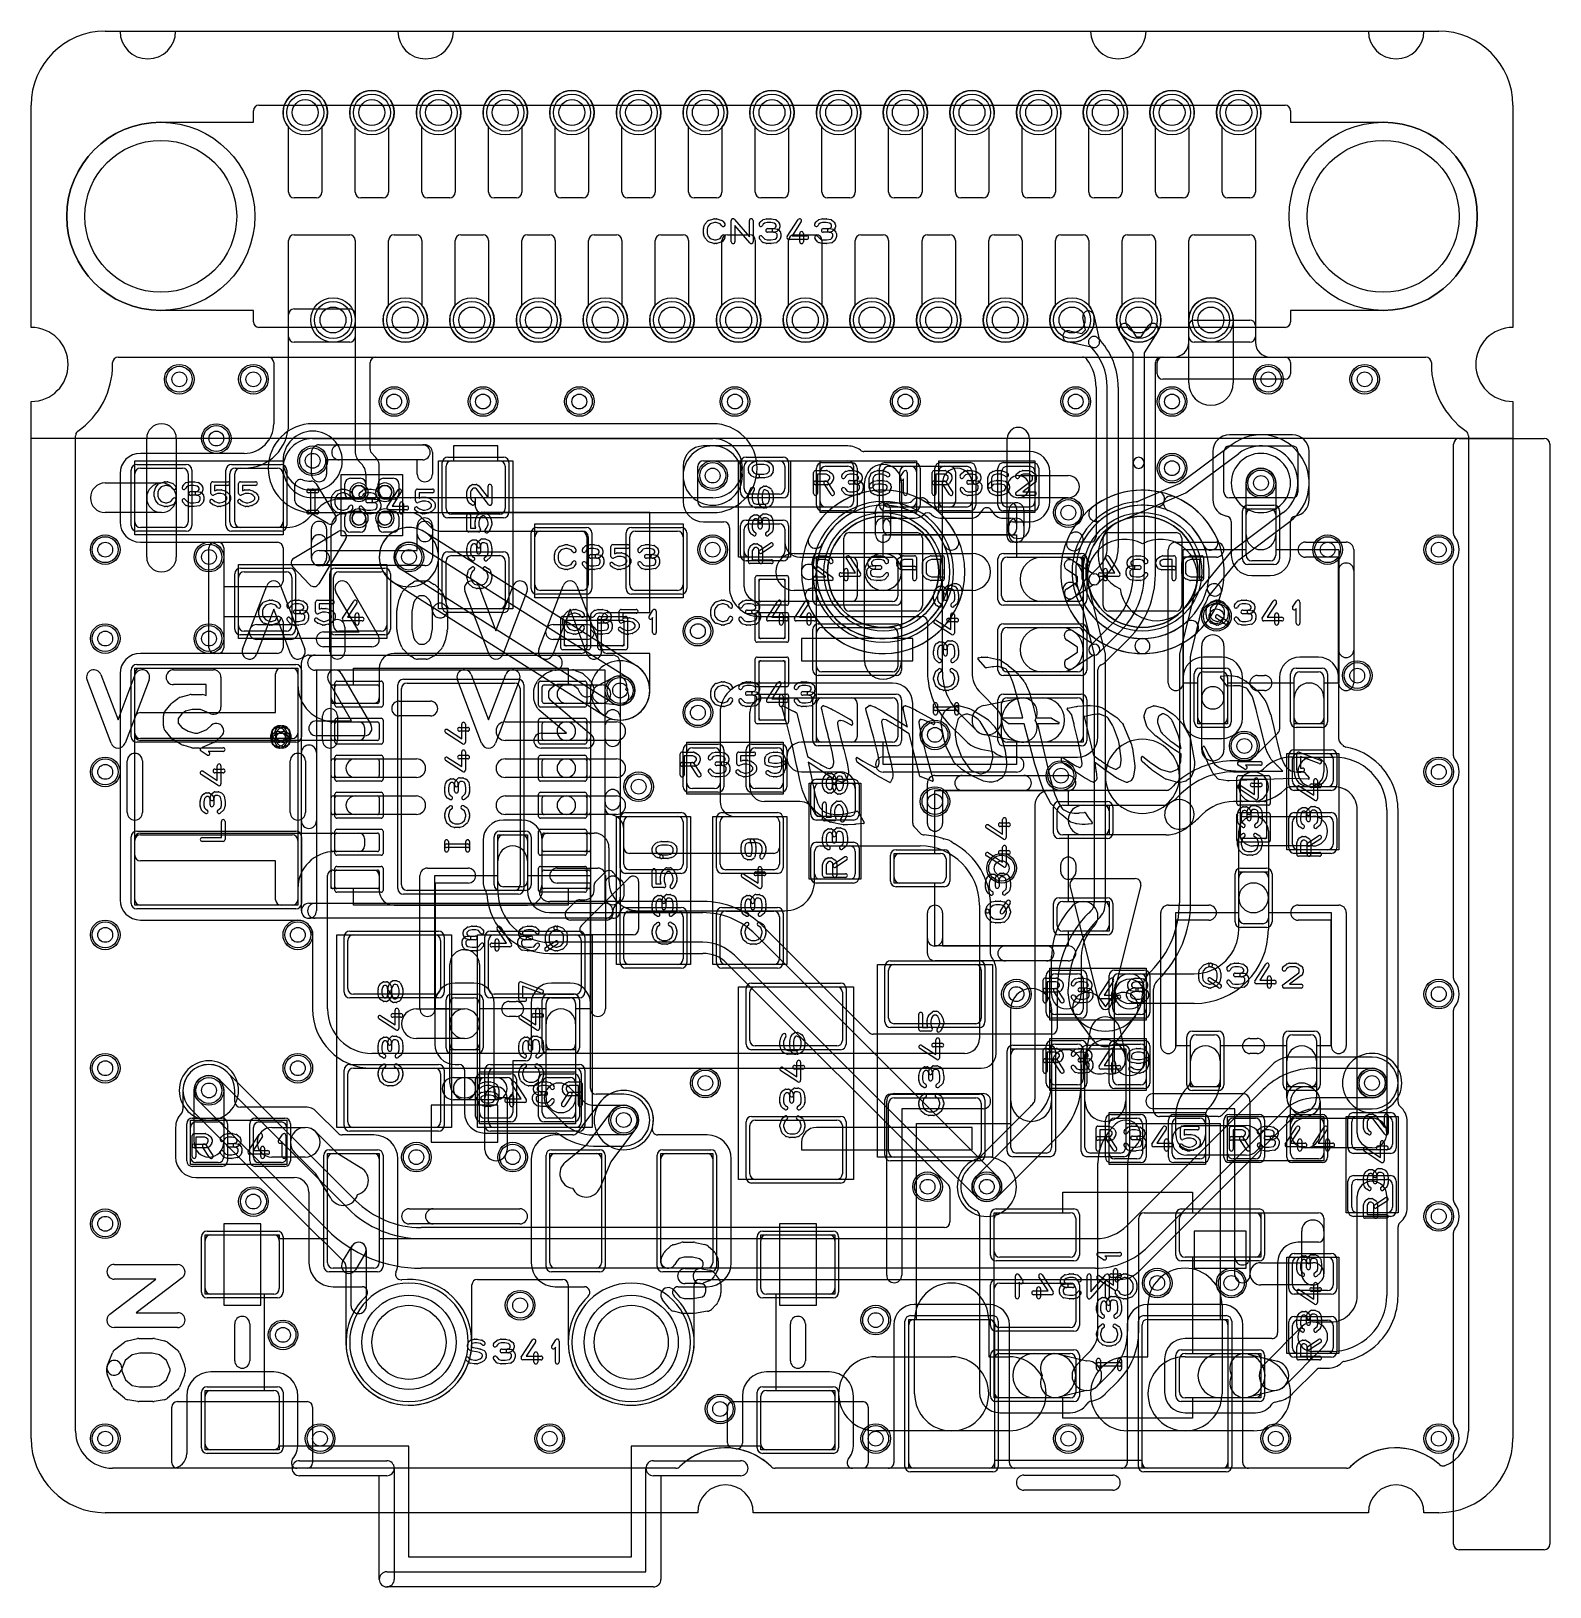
# Model space of a CAD drawing. Extents: x 0 to 20.5, y -1 to 20.
import ezdxf

# ---------------------------------------------------------------- set-up
doc = ezdxf.new("R2010")
doc.units = 0
for name, color, linetype in [('Hole', 1, 'CONTINUOUS'), ('L1', 3, 'CONTINUOUS'), ('L2', 3, 'CONTINUOUS'), ('L3', 3, 'CONTINUOUS'), ('L4', 3, 'CONTINUOUS'), ('MetalMask-A', 176, 'CONTINUOUS'), ('MetalMask-B', 176, 'CONTINUOUS'), ('Outline', 7, 'CONTINUOUS'), ('PartsArea-A', 111, 'CONTINUOUS'), ('PartsArea-B', 111, 'CONTINUOUS'), ('PartsSilk-A', 221, 'CONTINUOUS'), ('PartsSilk-B', 221, 'CONTINUOUS'), ('Resist-A', 2, 'CONTINUOUS'), ('Resist-B', 2, 'CONTINUOUS'), ('Silk-A', 140, 'CONTINUOUS'), ('Silk-B', 140, 'CONTINUOUS')]:
    doc.layers.add(name, color=color, linetype=linetype)

msp = doc.modelspace()

# ---------------------------------------------------------------- linework, layer by layer
at = {"layer": 'Hole'}
for centre, radius in [((3.7, 18.9), 0.175), ((4.6, 18.9), 0.175), ((5.5, 18.9), 0.175), ((6.4, 18.9), 0.175), ((7.3, 18.9), 0.175), ((8.2, 18.9), 0.175), ((9.1, 18.9), 0.175), ((10, 18.9), 0.175), ((10.9, 18.9), 0.175), ((11.8, 18.9), 0.175), ((12.7, 18.9), 0.175), ((13.6, 18.9), 0.175), ((14.5, 18.9), 0.175), ((15.4, 18.9), 0.175), ((16.3, 18.9), 0.175), ((1.75, 17.5), 1.025), ((18.25, 17.5), 1.025), ((4.075, 16.1), 0.175), ((5.05, 16.1), 0.175), ((5.95, 16.1), 0.175), ((6.85, 16.1), 0.175), ((7.75, 16.1), 0.175), ((8.65, 16.1), 0.175), ((9.55, 16.1), 0.175), ((10.45, 16.1), 0.175), ((11.35, 16.1), 0.175), ((12.25, 16.1), 0.175), ((13.15, 16.1), 0.175), ((14.05, 16.1), 0.175), ((14.95, 16.1), 0.175), ((15.925, 16.1), 0.175), ((2, 15.3), 0.1), ((3, 15.3), 0.1), ((16.7, 15.3), 0.1), ((18, 15.3), 0.1), ((4.9, 15), 0.1), ((6.1, 15), 0.1), ((7.4, 15), 0.1), ((9.5, 15), 0.1), ((11.8, 15), 0.1), ((14.1, 15), 0.1), ((15.4, 15), 0.1), ((2.5, 14.5), 0.1), ((3.8, 14.2), 0.1), ((9.2, 14), 0.1), ((15.4, 14.1), 0.1), ((16.6, 13.9), 0.1), ((14, 13.5), 0.1), ((1, 13), 0.1), ((9.2, 13), 0.1), ((17.5, 13), 0.1), ((19, 13), 0.1), ((2.4, 12.9), 0.1), ((5.1, 12.9), 0.1), ((16, 12.1), 0.1), ((9, 11.9), 0.1), ((1, 11.8), 0.1), ((2.4, 11.8), 0.1), ((17.9, 11.3), 0.1), ((7.95, 11.1), 0.1), ((9, 10.8), 0.1), ((12.2, 10.5), 0.1), ((16.375, 10.35), 0.1), ((1, 10), 0.1), ((19, 10), 0.1), ((8.2, 9.8), 0.1), ((13.9, 9.95), 0.1), ((12.2, 9.6), 0.1), ((13.1, 8.7), 0.1), ((1, 7.8), 0.1), ((3.6, 7.8), 0.1), ((13.3, 7), 0.1), ((19, 7), 0.1), ((1, 6), 0.1), ((3.6, 6), 0.1), ((9.1, 5.8), 0.1), ((18.1, 5.8), 0.1), ((2.4, 5.7), 0.1), ((8, 5.3), 0.1), ((5.2, 4.8), 0.1), ((6.5, 4.8), 0.1), ((12.1, 4.4), 0.1), ((12.9, 4.4), 0.1), ((3, 4.2), 0.1), ((1, 3.9), 0.1), ((19, 4), 0.1), ((15.2, 3.1), 0.1), ((16.2, 3.1), 0.1), ((5.1, 2.3), 0.5), ((6.6, 2.8), 0.1), ((8.1, 2.3), 0.5), ((11.4, 2.6), 0.1), ((3.4, 2.4), 0.1), ((9.3, 1.4), 0.1), ((1, 1), 0.1), ((3.9, 1), 0.1), ((7, 1), 0.1), ((11.4, 1), 0.1), ((14, 1), 0.1), ((16.8, 1), 0.1), ((19, 1), 0.1)]:
    msp.add_circle(centre, radius, dxfattribs=at)
at = {"layer": 'L1'}
for p, q in [((3.475, 17.825), (3.475, 18.70157)), ((3.925, 18.70157), (3.925, 17.825)), ((4.375, 17.825), (4.375, 18.70157)), ((4.825, 18.70157), (4.825, 17.825)), ((5.275, 17.825), (5.275, 18.70157)), ((5.725, 18.70157), (5.725, 17.825)), ((6.175, 17.825), (6.175, 18.70157)), ((6.625, 18.70157), (6.625, 17.825)), ((7.075, 17.825), (7.075, 18.70157)), ((7.525, 18.70157), (7.525, 17.825)), ((7.975, 17.825), (7.975, 18.70157)), ((8.425, 18.70157), (8.425, 17.825)), ((8.875, 17.825), (8.875, 18.70157)), ((9.325, 18.70157), (9.325, 17.825)), ((9.775, 17.825), (9.775, 18.70157)), ((10.225, 18.70157), (10.225, 17.825)), ((10.675, 17.825), (10.675, 18.70157)), ((11.125, 18.70157), (11.125, 17.825)), ((11.575, 17.825), (11.575, 18.70157)), ((12.025, 18.70157), (12.025, 17.825)), ((12.475, 17.825), (12.475, 18.70157)), ((12.925, 18.70157), (12.925, 17.825)), ((13.375, 17.825), (13.375, 18.70157)), ((13.825, 18.70157), (13.825, 17.825)), ((14.275, 17.825), (14.275, 18.70157)), ((14.725, 18.70157), (14.725, 17.825)), ((15.175, 17.825), (15.175, 18.70157)), ((15.625, 18.70157), (15.625, 17.825)), ((16.075, 17.825), (16.075, 18.70157)), ((16.525, 18.70157), (16.525, 17.825)), ((3.85, 17.75), (3.55, 17.75)), ((4.75, 17.75), (4.45, 17.75)), ((5.65, 17.75), (5.35, 17.75)), ((6.55, 17.75), (6.25, 17.75)), ((7.45, 17.75), (7.15, 17.75)), ((8.35, 17.75), (8.05, 17.75)), ((9.25, 17.75), (8.95, 17.75)), ((10.15, 17.75), (9.85, 17.75)), ((11.05, 17.75), (10.75, 17.75)), ((11.95, 17.75), (11.65, 17.75)), ((12.85, 17.75), (12.55, 17.75)), ((13.75, 17.75), (13.45, 17.75)), ((14.65, 17.75), (14.35, 17.75)), ((15.55, 17.75), (15.25, 17.75)), ((16.45, 17.75), (16.15, 17.75)), ((3.55, 17.25), (4.3, 17.25)), ((4.9, 17.25), (5.2, 17.25)), ((5.8, 17.25), (6.1, 17.25)), ((6.7, 17.25), (7, 17.25)), ((7.6, 17.25), (7.9, 17.25)), ((8.5, 17.25), (8.8, 17.25)), ((9.4, 17.25), (9.7, 17.25)), ((10.3, 17.25), (10.6, 17.25)), ((11.2, 17.25), (11.5, 17.25)), ((12.1, 17.25), (12.4, 17.25)), ((13, 17.25), (13.3, 17.25)), ((13.9, 17.25), (14.2, 17.25)), ((14.8, 17.25), (15.1, 17.25)), ((15.7, 17.25), (16.45, 17.25)), ((3.475, 15.875), (3.475, 17.175)), ((4.375, 17.175), (4.375, 15.875)), ((4.825, 16.29843), (4.825, 17.175)), ((5.275, 17.175), (5.275, 16.29843)), ((5.725, 16.29843), (5.725, 17.175)), ((6.175, 17.175), (6.175, 16.29843)), ((6.625, 16.29843), (6.625, 17.175)), ((7.075, 17.175), (7.075, 16.29843)), ((7.525, 16.29843), (7.525, 17.175)), ((7.975, 17.175), (7.975, 16.29843)), ((8.425, 16.29843), (8.425, 17.175)), ((8.875, 17.175), (8.875, 16.29843)), ((9.325, 16.29843), (9.325, 17.175)), ((9.775, 17.175), (9.775, 16.29843)), ((10.225, 16.29843), (10.225, 17.175)), ((10.675, 17.175), (10.675, 16.29843)), ((11.125, 16.29843), (11.125, 17.175)), ((11.575, 17.175), (11.575, 16.29843)), ((12.025, 16.29843), (12.025, 17.175)), ((12.475, 17.175), (12.475, 16.29843)), ((12.925, 16.29843), (12.925, 17.175)), ((13.375, 17.175), (13.375, 16.29843)), ((13.825, 16.29843), (13.825, 17.175)), ((14.275, 17.175), (14.275, 16.29843)), ((14.725, 16.29843), (14.725, 17.175)), ((15.175, 17.175), (15.175, 16.29843)), ((15.625, 15.875), (15.625, 17.175)), ((16.525, 17.175), (16.525, 15.875)), ((3.475, 14.7), (3.475, 16.17503)), ((3.54997, 16.25), (4.30003, 16.25)), ((4.375, 16.17503), (4.375, 14.32534)), ((14.18412, 15.91629), (14.23371, 15.96588)), ((14.23371, 15.96588), (14.19639, 16.13273)), ((14.34277, 16.16547), (14.42017, 15.81939)), ((14.82335, 16.01964), (14.91495, 15.87526)), ((14.98505, 15.87526), (15.07665, 16.01964)), ((15.625, 15.8), (15.625, 16.02503)), ((15.69997, 16.1), (16.45003, 16.1)), ((16.525, 16.02503), (16.525, 15.8)), ((4.3, 15.8), (3.55, 15.8)), ((14.33061, 15.72983), (13.98453, 15.80723)), ((14.01727, 15.95361), (14.18412, 15.91629)), ((14.875, 15.65822), (14.69669, 15.93928)), ((14.91495, 15.87526), (14.98505, 15.87526)), ((15.20331, 15.93928), (15.025, 15.65822)), ((16.45, 15.8), (15.7, 15.8)), ((1.175, 15.59996), (3.19996, 15.59996)), ((4.65004, 15.59996), (14.19128, 15.59996)), ((14.29395, 15.74997), (14.29395, 15.74999)), ((14.875, 14.17211), (14.875, 15.65822)), ((15.025, 15.65822), (15.025, 14.17211)), ((15.25004, 15.59996), (18.825, 15.59996)), ((15.27497, 15.6), (15.425, 15.6)), ((16.725, 15.6), (16.92503, 15.6)), ((1.1, 15.5), (1.1, 15.52496)), ((3.27496, 15.52496), (3.27496, 14.7)), ((4.57504, 14.35603), (4.57504, 15.52496)), ((15.17504, 12.66421), (15.17504, 15.52496)), ((15.2, 15.37497), (15.2, 15.52503)), ((17, 15.52503), (17, 15.37497)), ((18.9, 15.52496), (18.9, 15.5)), ((14.37496, 15.19219), (14.37496, 13.17504)), ((14.525, 13.02677), (14.525, 15.19219)), ((14.675, 15.19219), (14.675, 13.02677)), ((16.92503, 15.3), (15.27497, 15.3)), ((0.6, 1.1), (0.6, 14.53823)), ((1.56, 13.7), (1.56, 14.5)), ((1.96, 14.5), (1.96, 13.7)), ((13.175, 13.85), (13.175, 14.5)), ((13.475, 14.5), (13.475, 13.85)), ((17.02503, 14.55004), (16.17497, 14.55004)), ((19.4, 14.53823), (19.4, 1.1)), ((2.875, 14.30004), (1.475, 14.30004)), ((4.64142, 14.25858), (4.597, 14.303)), ((6.3, 14.4), (5.7, 14.4)), ((5.7, 14.4), (5.7, 14.2)), ((6.3, 14.2), (6.3, 14.4)), ((11.02503, 14.40004), (9.07497, 14.40004)), ((13.475, 14.32504), (11.24153, 14.32504)), ((15.94996, 14.32503), (15.94996, 13.67594)), ((16.1, 13.77497), (16.1, 14.32503)), ((16.17497, 14.4), (17.02503, 14.4)), ((17.1, 14.32503), (17.1, 13.77497)), ((17.25004, 13.67497), (17.25004, 14.32503)), ((1.475, 14.1), (2.045, 14.1)), ((2.755, 14.1), (3.325, 14.1)), ((2.82497, 14.1), (2.875, 14.1)), ((4.43358, 14.18392), (4.45892, 14.15858)), ((4.7, 13.77504), (4.7, 14.11716)), ((5.6, 13.555), (5.6, 14.125)), ((5.675, 14.2), (6.325, 14.2)), ((5.7, 14.2), (6.3, 14.2)), ((6.4, 14.125), (6.4, 13.555)), ((8.79996, 14.12503), (8.79996, 13.64997)), ((9, 13.64997), (9, 14.12503)), ((9.07497, 14.2), (11.02503, 14.2)), ((9.625, 13.825), (9.625, 14.125)), ((9.7, 14.2), (10.1, 14.2)), ((10.175, 14.125), (10.175, 13.825)), ((10.725, 14.125), (11.025, 14.125)), ((11.1, 14.12503), (11.1, 13.64997)), ((11.575, 14.125), (11.875, 14.125)), ((11.79997, 14.125), (12.40003, 14.125)), ((12.325, 14.125), (12.625, 14.125)), ((13.175, 14.125), (13.475, 14.125)), ((14.875, 12.66421), (14.875, 14.17211)), ((15.025, 14.17211), (15.025, 12.66421)), ((1, 13.9), (1.76, 13.9)), ((1.19996, 14.025), (1.19996, 13.375)), ((1.4, 13.375), (1.4, 14.025)), ((2.12, 14.025), (2.12, 13.375)), ((2.68, 13.375), (2.68, 14.025)), ((2.75, 13.37497), (2.75, 14.02503)), ((3.4, 14.025), (3.4, 13.375)), ((4.236, 13.7575), (4.236, 13.889)), ((4.311, 13.964), (4.4425, 13.964)), ((4.5175, 14.01716), (4.5175, 13.75747)), ((4.5175, 13.889), (4.5175, 13.775)), ((4.6825, 13.775), (4.6825, 13.889)), ((4.7575, 13.964), (4.889, 13.964)), ((4.964, 13.889), (4.964, 13.7575)), ((10.65, 13.65), (10.65, 14.05)), ((11.1, 14.05), (11.1, 13.65)), ((11.5, 13.65), (11.5, 14.05)), ((11.725, 13.64997), (11.725, 14.05003)), ((11.95, 14.05), (11.95, 13.65)), ((12.25, 13.65), (12.25, 14.05)), ((12.3, 11.34853), (12.3, 13.9)), ((12.475, 14.05003), (12.475, 13.64997)), ((12.7, 14.05), (12.7, 13.65)), ((12.7, 13.9), (12.7, 11.34853)), ((13.1, 13.65), (13.1, 14.05)), ((13.325, 14), (14, 14)), ((13.55, 14.05), (13.55, 13.65)), ((13.75004, 13.65), (13.75004, 14.05)), ((16.4, 13.2), (16.4, 13.9)), ((16.8, 13.9), (16.8, 13.2)), ((1.56, 12.9), (1.56, 13.7)), ((1.96, 13.7), (1.96, 12.9)), ((4.44253, 13.6825), (4.16569, 13.6825)), ((4.425, 13.6825), (4.311, 13.6825)), ((5.11716, 13.70004), (4.775, 13.70004)), ((4.889, 13.6825), (4.775, 13.6825)), ((6, 13.7), (5.12332, 13.7)), ((6, 13.575), (6, 13.7)), ((10.1, 13.75), (9.7, 13.75)), ((13.175, 13.3), (13.175, 13.85)), ((14, 13.7), (13.325, 13.7)), ((13.475, 13.85), (13.475, 13.3)), ((17.02503, 13.7), (16.17497, 13.7)), ((1.76, 13.5), (1, 13.5)), ((3.88284, 13.56534), (3.73466, 13.41716)), ((4.236, 13.311), (4.236, 13.4425)), ((4.25, 13.5), (5.11716, 13.5)), ((4.311, 13.5175), (4.425, 13.5175)), ((4.775, 13.5175), (4.889, 13.5175)), ((4.964, 13.4425), (4.964, 13.311)), ((5.25858, 13.44142), (5.39142, 13.30858)), ((6.325, 13.48), (5.675, 13.48)), ((8.35004, 13.5), (6.075, 13.5)), ((8.35004, 12.15), (8.35004, 13.5)), ((11.02503, 13.575), (9.07497, 13.575)), ((11.025, 13.575), (10.725, 13.575)), ((11.875, 13.575), (11.575, 13.575)), ((12.40003, 13.575), (11.79997, 13.575)), ((12.625, 13.575), (12.325, 13.575)), ((13.475, 13.575), (13.175, 13.575)), ((16.4, 12.925), (16.4, 13.475)), ((16.475, 13.55), (16.725, 13.55)), ((16.8, 13.475), (16.8, 12.925)), ((2.045, 13.3), (1.475, 13.3)), ((3.325, 13.3), (2.755, 13.3)), ((3.45181, 13.3), (2.82497, 13.3)), ((4.05, 10.99997), (4.05, 13.3)), ((4.4425, 13.236), (4.311, 13.236)), ((4.5175, 13.425), (4.5175, 13.311)), ((4.6825, 13.311), (4.6825, 13.425)), ((4.889, 13.236), (4.7575, 13.236)), ((5.53284, 13.25), (7.42503, 13.25)), ((6.875, 13.25), (7.445, 13.25)), ((8.155, 13.25), (8.725, 13.25)), ((9.07497, 13.37496), (9.35085, 13.37496)), ((9.42496, 13.275), (9.42496, 12.5)), ((9.625, 12.5), (9.625, 13.27503)), ((9.625, 12.975), (9.625, 13.275)), ((9.69997, 13.35), (10.10003, 13.35)), ((9.7, 13.35), (10.1, 13.35)), ((10.175, 13.27503), (10.175, 13.1)), ((10.175, 13.275), (10.175, 12.975)), ((13.175, 13.17504), (13.175, 13.29996)), ((13.25, 13.37496), (13.475, 13.37496)), ((16.19996, 13.38012), (16.19996, 12.925)), ((17.00004, 12.925), (17.00004, 13.37915)), ((1.475, 13.09996), (2.525, 13.09996)), ((2.4, 11.67497), (2.4, 13.02503)), ((2.47497, 13.1), (3.32503, 13.1)), ((2.6, 13.02496), (2.6, 11.67504)), ((3.4, 13.02503), (3.4, 12.57497)), ((6.8, 12.525), (6.8, 13.175)), ((7.5, 13.17503), (7.5, 11.67497)), ((7.52, 13.175), (7.52, 12.525)), ((8.08, 12.525), (8.08, 13.175)), ((8.8, 13.175), (8.8, 12.525)), ((14.29996, 13.10004), (13.25, 13.10004)), ((5.6, 12.275), (5.6, 12.845)), ((5.675, 12.92), (6.325, 12.92)), ((6.4, 12.845), (6.4, 12.275)), ((10.1, 12.9), (9.7, 12.9)), ((10.375, 12.9), (11.07503, 12.9)), ((10.6, 12.375), (10.6, 12.825)), ((10.675, 12.9), (11.625, 12.9)), ((11.15, 12.82503), (11.15, 12.37497)), ((11.7, 12.825), (11.7, 12.375)), ((13.1, 12.375), (13.1, 12.825)), ((13.175, 12.9), (14.125, 12.9)), ((13.65, 12.9), (13.9, 12.9)), ((14.06072, 12.85332), (14.34179, 12.675)), ((14.2, 12.825), (14.2, 12.375)), ((16.725, 12.85), (16.475, 12.85)), ((2.8, 11.975), (2.8, 12.625)), ((2.875, 12.7), (3.445, 12.7)), ((3.52, 12.625), (3.52, 11.975)), ((4.08, 11.975), (4.08, 12.625)), ((4.155, 12.7), (4.725, 12.7)), ((4.8, 12.625), (4.8, 11.975)), ((14.12474, 12.63506), (13.98036, 12.72666)), ((14.12474, 12.56494), (14.12474, 12.63506)), ((14.29697, 12.65303), (14.42197, 12.77803)), ((14.34179, 12.675), (14.35, 12.675)), ((14.52803, 12.67197), (14.40303, 12.54697)), ((16.475, 12.64996), (16.725, 12.64996)), ((3.32503, 12.5), (2.59996, 12.5)), ((2.59996, 12.5), (2.59996, 12.1)), ((7.445, 12.45), (6.875, 12.45)), ((8.725, 12.45), (8.155, 12.45)), ((9.825, 12.325), (9.825, 12.575)), ((9.85, 12.6), (10.15, 12.6)), ((10.175, 12.575), (10.175, 12.325)), ((13.98036, 12.47334), (14.12474, 12.56494)), ((14.34179, 12.525), (14.06072, 12.34668)), ((14.35, 12.525), (14.34179, 12.525)), ((6.325, 12.2), (5.675, 12.2)), ((11.07503, 12.3), (9.825, 12.3)), ((10.15, 12.3), (9.85, 12.3)), ((11.625, 12.3), (10.675, 12.3)), ((14.125, 12.3), (13.175, 12.3)), ((13.9, 12.3), (13.65, 12.3)), ((2.59996, 12.1), (3.32503, 12.1)), ((3.4, 12.02503), (3.4, 11.67497)), ((7.2, 11.725), (7.2, 12.025)), ((7.225, 12.05), (7.475, 12.05)), ((7.5, 12.025), (7.5, 11.725)), ((7.7, 11.675), (7.7, 12.075)), ((7.7, 11.725), (7.7, 12.025)), ((7.725, 12.05), (7.975, 12.05)), ((7.775, 12.15), (8.35004, 12.15)), ((8, 12.025), (8, 11.725)), ((9.825, 12.09996), (12.02496, 12.09996)), ((9.825, 11.825), (9.825, 12.075)), ((9.85, 12.1), (10.15, 12.1)), ((10.175, 12.075), (10.175, 11.825)), ((12.09996, 12.02496), (12.09996, 11.34854)), ((14.29697, 11.70303), (14.60408, 12.01014)), ((3.445, 11.9), (2.875, 11.9)), ((4.725, 11.9), (4.155, 11.9)), ((10.15, 11.8), (9.85, 11.8)), ((11.9, 11.8), (10.4, 11.8)), ((10.4, 11.8), (10.4, 11.5)), ((10.6, 11.425), (10.6, 11.875)), ((10.675, 11.95), (11.625, 11.95)), ((11.7, 11.875), (11.7, 11.425)), ((11.9, 11.5), (11.9, 11.8)), ((13.1, 11.425), (13.1, 11.875)), ((13.175, 11.95), (14.125, 11.95)), ((13.65, 11.95), (13.9, 11.95)), ((14.12474, 11.68506), (13.98036, 11.77666)), ((14.06072, 11.90332), (14.34179, 11.725)), ((14.2, 11.875), (14.2, 11.425)), ((14.71015, 11.90408), (14.40303, 11.59697)), ((14.50837, 11.49012), (14.81624, 11.79798)), ((2.525, 11.60004), (1.475, 11.60004)), ((3.32503, 11.6), (2.47497, 11.6)), ((7.42503, 11.6), (4.9, 11.6)), ((7.475, 11.7), (7.225, 11.7)), ((7.975, 11.7), (7.725, 11.7)), ((8.35004, 11.6), (7.775, 11.6)), ((8.35004, 11.1), (8.35004, 11.6)), ((13.98036, 11.52334), (14.12474, 11.61494)), ((14.34179, 11.575), (14.06072, 11.39668)), ((14.12474, 11.61494), (14.12474, 11.68506)), ((14.34179, 11.725), (14.35, 11.725)), ((14.35, 11.575), (14.34179, 11.575)), ((15.8, 11), (15.8, 11.7)), ((16.1, 11.7), (16.1, 11)), ((1.475, 11.4), (3.525, 11.4)), ((3.37497, 11.4), (3.52503, 11.4)), ((4.7, 11.4), (4.7, 10.99997)), ((9.825, 11.225), (9.825, 11.475)), ((9.85, 11.5), (10.15, 11.5)), ((10.175, 11.475), (10.175, 11.225)), ((10.4, 11.5), (11.9, 11.5)), ((11.625, 11.35), (10.675, 11.35)), ((14.125, 11.35), (13.175, 11.35)), ((13.9, 11.35), (13.65, 11.35)), ((14.40004, 10.475), (14.40004, 11.37726)), ((16.075, 11.55004), (15.825, 11.55004)), ((15.825, 11.35), (16.075, 11.35)), ((17.375, 11.55004), (17.125, 11.55004)), ((17.125, 11.35), (17.375, 11.35)), ((1.19996, 11.325), (1.19996, 8.275)), ((1.4, 10.525), (1.4, 11.325)), ((3.3, 10.8), (3.3, 11.32503)), ((3.6, 11.32503), (3.6, 11.175)), ((3.6, 11.325), (3.6, 10.525)), ((4.05, 10.95), (4.05, 11.15)), ((4.075, 11.175), (4.675, 11.175)), ((4.7, 11.15), (4.7, 10.95)), ((5.075, 11.2), (6.525, 11.2)), ((6.9, 10.95), (6.9, 11.15)), ((6.925, 11.175), (7.525, 11.175)), ((7.225, 11.175), (7.7, 11.175)), ((7.55, 11.15), (7.55, 10.95)), ((7.64051, 11.15994), (7.85481, 11.2759)), ((11.625, 11.20004), (9.7, 11.20004)), ((10.15, 11.2), (9.85, 11.2)), ((15.54996, 11.275), (15.54996, 10.725)), ((15.75, 10.725), (15.75, 11.275)), ((16.15, 11.275), (16.15, 10.725)), ((16.35004, 10.725), (16.35004, 11.275)), ((16.84996, 11.275), (16.84996, 10.57607)), ((17.05, 10.725), (17.05, 11.275)), ((17.45, 11.275), (17.45, 10.725)), ((17.65004, 10.44311), (17.65004, 11.275)), ((4.675, 10.925), (4.075, 10.925)), ((4.62503, 10.925), (4.12497, 10.925)), ((5, 8.475), (5, 11.125)), ((6.6, 11.125), (6.6, 8.475)), ((7.525, 10.925), (6.925, 10.925)), ((7.7, 10.925), (7.225, 10.925)), ((7.92978, 10.90102), (7.68737, 10.92564)), ((9.825, 10.725), (9.825, 10.975)), ((9.85, 11), (10.15, 11)), ((9.9, 11), (11.07503, 11)), ((10.175, 10.975), (10.175, 10.725)), ((10.6, 10.475), (10.6, 10.925)), ((10.675, 11), (11.625, 11)), ((11.15, 10.92503), (11.15, 10.47497)), ((11.7, 10.925), (11.7, 10.475)), ((11.90004, 9.30608), (11.90004, 10.925)), ((12.81716, 11.06568), (13.04142, 10.84142)), ((12.86, 10.89596), (13.33999, 10.99394)), ((13.1, 10.475), (13.1, 10.925)), ((13.175, 11), (14.125, 11)), ((13.4, 11), (13.65, 11)), ((14.2, 10.925), (14.2, 10.475)), ((15.8, 10.3), (15.8, 11)), ((16.1, 11), (16.1, 10.3)), ((17.05001, 10), (17.05001, 11)), ((17.45001, 11), (17.45001, 10)), ((1.4, 10.49997), (1.4, 10.72503)), ((1.47497, 10.8), (3.3, 10.8)), ((9.3, 10.80004), (9.3, 9.6)), ((9.7, 9.8), (9.7, 10.8)), ((12.75858, 10.55858), (12.53431, 10.78283)), ((4.05, 10.45), (4.05, 10.65)), ((4.075, 10.675), (4.675, 10.675)), ((4.1, 10.675), (4.42503, 10.675)), ((4.5, 10.60003), (4.5, 10.49997)), ((4.7, 10.65), (4.7, 10.45)), ((6.4, 10.675), (7.225, 10.675)), ((6.9, 10.45), (6.9, 10.65)), ((6.925, 10.675), (7.525, 10.675)), ((7.225, 10.675), (7.9, 10.675)), ((7.55, 10.65), (7.55, 10.45)), ((7.75004, 9.49886), (7.75004, 10.6352)), ((7.83262, 10.70982), (7.90958, 10.702)), ((10.15, 10.7), (9.85, 10.7)), ((12.39342, 10.64082), (12.61639, 10.41787)), ((13.33999, 10.40606), (12.86, 10.50404)), ((16.075, 10.65), (15.825, 10.65)), ((16.82744, 10.52248), (16.47697, 10.17201)), ((17.375, 10.65), (17.125, 10.65)), ((4.42503, 10.425), (1.47497, 10.425)), ((3.525, 10.45), (1.475, 10.45)), ((4.675, 10.425), (4.075, 10.425)), ((7.225, 10.425), (6.4, 10.425)), ((7.525, 10.425), (6.925, 10.425)), ((7.9, 10.425), (7.225, 10.425)), ((8.925, 10.325), (9.225, 10.325)), ((9.775, 10.325), (10.075, 10.325)), ((11.07503, 10.4), (10.4, 10.4)), ((11.625, 10.4), (10.675, 10.4)), ((12.82, 10.30804), (12.96805, 10.27782)), ((14.125, 10.4), (13.175, 10.4)), ((13.65, 10.4), (13.4, 10.4)), ((15.825, 10.44996), (16.075, 10.44996)), ((4.05, 9.95), (4.05, 10.15)), ((4.075, 10.175), (4.675, 10.175)), ((4.375, 10.175), (5.2, 10.175)), ((4.7, 10.15), (4.7, 9.95)), ((6.4, 10.175), (7.225, 10.175)), ((6.9, 9.95), (6.9, 10.15)), ((6.925, 10.175), (7.525, 10.175)), ((7.225, 10.175), (7.9, 10.175)), ((7.55, 10.15), (7.55, 9.95)), ((8.85, 9.85), (8.85, 10.25)), ((9.3, 10.25), (9.3, 9.85)), ((9.7, 9.85), (9.7, 10.25)), ((10.15, 10.25), (10.15, 9.85)), ((13.175, 10.19996), (14.125, 10.19996)), ((16.42394, 10.15004), (16.23137, 10.15004)), ((17.0164, 10.2), (17.3, 10.2)), ((17.025, 9.875), (17.025, 10.175)), ((17.1, 10.25), (17.5, 10.25)), ((17.3, 10.2), (17.58788, 10.2)), ((17.575, 10.175), (17.575, 9.875)), ((4.675, 9.925), (4.075, 9.925)), ((5.2, 9.925), (4.375, 9.925)), ((7.225, 9.925), (6.4, 9.925)), ((7.525, 9.925), (6.925, 9.925)), ((7.9, 9.925), (7.225, 9.925)), ((10.4, 10), (10.925, 10)), ((16.23137, 10), (16.5, 10)), ((16.325, 9.625), (16.325, 9.875)), ((16.35, 9.9), (16.65, 9.9)), ((16.5, 10), (16.53359, 10)), ((16.63357, 10.04141), (16.63359, 10.04143)), ((16.675, 9.875), (16.675, 9.625)), ((18.09141, 9.99143), (18.09143, 9.99141)), ((4.075, 9.675), (4.675, 9.675)), ((4.375, 9.675), (5.2, 9.675)), ((6.4, 9.675), (7.225, 9.675)), ((6.925, 9.675), (7.525, 9.675)), ((7.225, 9.675), (7.9, 9.675)), ((9.225, 9.775), (8.925, 9.775)), ((10.075, 9.775), (9.775, 9.775)), ((10.575, 9.475), (10.575, 9.775)), ((10.65, 9.85), (11.05, 9.85)), ((11.125, 9.8), (11.125, 9.47497)), ((11.125, 9.775), (11.125, 9.475)), ((15.32357, 9.75004), (13.74996, 9.75004)), ((15.41813, 9.81316), (15.3868, 9.78183)), ((15.49289, 9.67573), (15.52427, 9.70711)), ((16.91644, 9.75858), (16.91641, 9.75856)), ((17.3, 9.8), (17.01642, 9.8)), ((17.5, 9.8), (17.1, 9.8)), ((17.58788, 9.8), (17.3, 9.8)), ((17.80859, 9.70857), (17.80857, 9.70859)), ((4.05, 9.45), (4.05, 9.65)), ((4.7, 9.65), (4.7, 9.45)), ((6.9, 9.45), (6.9, 9.65)), ((7.55, 9.65), (7.55, 9.45)), ((10.375, 9.6), (9.9, 9.6)), ((13.54996, 9.55004), (13.54996, 5.58139)), ((13.85, 9.225), (13.85, 9.475)), ((13.925, 9.55), (14.475, 9.55)), ((14.2, 9.55), (15.3159, 9.55)), ((14.55, 9.475), (14.55, 9.225)), ((16.5, 9.6), (16.23137, 9.6)), ((16.65, 9.6), (16.35, 9.6)), ((16.53359, 9.6), (16.5, 9.6)), ((17.9, 5.8), (17.9, 9.48788)), ((18.3, 9.48788), (18.3, 5.8)), ((18.45004, 5.54311), (18.45004, 9.48788)), ((4.675, 9.425), (4.075, 9.425)), ((5.2, 9.425), (4.375, 9.425)), ((7.225, 9.425), (6.4, 9.425)), ((7.525, 9.425), (6.925, 9.425)), ((7.9, 9.425), (7.225, 9.425)), ((8, 8.755), (8, 9.325)), ((8.075, 9.4), (8.725, 9.4)), ((8.8, 9.325), (8.8, 8.755)), ((9.3, 8.755), (9.3, 9.325)), ((9.375, 9.4), (10.025, 9.4)), ((9.5, 9.4), (10.025, 9.4)), ((10.1, 9.325), (10.1, 8.975)), ((10.1, 9.325), (10.1, 8.755)), ((11.05003, 9.4), (10.63955, 9.4)), ((11.05, 9.4), (10.65, 9.4)), ((12.00467, 9.17039), (11.92201, 9.25305)), ((15.80712, 9.42426), (15.77573, 9.39289)), ((16.325, 9.125), (16.325, 9.375)), ((16.35, 9.4), (16.65, 9.4)), ((16.5, 9.4), (17.3, 9.4)), ((16.675, 9.375), (16.675, 9.125)), ((17.025, 9.025), (17.025, 9.325)), ((17.1, 9.4), (17.5, 9.4)), ((17.575, 9.325), (17.575, 9.025)), ((1.4, 8.87497), (1.4, 9.10003)), ((1.4, 8.275), (1.4, 9.075)), ((1.47497, 9.175), (4.42503, 9.175)), ((1.475, 9.15), (3.525, 9.15)), ((3.6, 9.075), (3.6, 8.275)), ((4.05, 8.95), (4.05, 9.15)), ((4.075, 9.175), (4.675, 9.175)), ((4.5, 9.10003), (4.5, 8.99997)), ((4.7, 9.15), (4.7, 8.95)), ((6.9, 8.95), (6.9, 9.15)), ((6.9, 8.4), (6.9, 9.10003)), ((6.925, 9.175), (7.525, 9.175)), ((6.97497, 9.175), (7.6, 9.175)), ((7.55, 9.15), (7.55, 8.95)), ((8, 8.975), (8, 9.225)), ((14.475, 9.15), (13.925, 9.15)), ((15.3159, 9.15), (14.2, 9.15)), ((16.3, 8.3), (16.3, 9.2)), ((16.65, 9.1), (16.35, 9.1)), ((16.7, 9.2), (16.7, 8.3)), ((4.675, 8.925), (4.075, 8.925)), ((4.42503, 8.925), (4.1, 8.925)), ((7.525, 8.925), (6.925, 8.925)), ((7.8, 8.975), (7.8, 8.525)), ((10.025, 8.9), (8.075, 8.9)), ((10.575, 8.525), (10.575, 8.92503)), ((10.575, 8.625), (10.575, 8.925)), ((10.64997, 9), (12, 9)), ((10.65, 9), (11.05, 9)), ((11.125, 8.925), (11.125, 8.625)), ((11.65, 8.575), (11.65, 8.825)), ((11.725, 8.9), (12.275, 8.9)), ((12.35, 8.825), (12.35, 8.575)), ((17.3, 9), (16.5, 9)), ((17.5, 8.95), (17.1, 8.95)), ((3.3, 8.8), (1.47497, 8.8)), ((3.3, 8.27497), (3.3, 8.8)), ((4.05, 8.45), (4.05, 8.65)), ((4.07497, 8.675), (4.62503, 8.675)), ((4.075, 8.675), (4.675, 8.675)), ((4.7, 8.65), (4.7, 8.45)), ((6.9, 8.45), (6.9, 8.65)), ((6.925, 8.675), (7.525, 8.675)), ((7.55, 8.65), (7.55, 8.45)), ((8.725, 8.68), (8.075, 8.68)), ((10.025, 8.68), (9.375, 8.68)), ((16.375, 8.65), (16.625, 8.65)), ((3.6, 8.425), (3.6, 8.27497)), ((4, 6.8), (4, 8.60003)), ((4.675, 8.425), (4.075, 8.425)), ((4.7, 8.60003), (4.7, 8.4)), ((7.525, 8.425), (6.925, 8.425)), ((11.05, 8.55), (10.65, 8.55)), ((12.275, 8.5), (11.725, 8.5)), ((16.3, 8.025), (16.3, 8.575)), ((16.7, 8.575), (16.7, 8.025)), ((3.525, 8.2), (1.475, 8.2)), ((3.52503, 8.2), (3.37497, 8.2)), ((4.9, 8.2), (6.7, 8.2)), ((6.525, 8.4), (5.075, 8.4)), ((12.8, 8.2), (12.8, 6.4)), ((12.95004, 7.54151), (12.95004, 8.2)), ((13.925, 8.25), (14.475, 8.25)), ((16.3, 7.875), (16.3, 8.3)), ((16.7, 8.3), (16.7, 7.875)), ((1.475, 7.99996), (3.6, 7.99996)), ((8, 7.475), (8, 8.045)), ((8.075, 8.12), (8.725, 8.12)), ((8.2, 8.125), (10.175, 8.125)), ((8.8, 8.045), (8.8, 7.475)), ((9.3, 7.475), (9.3, 8.045)), ((9.375, 8.12), (10.025, 8.12)), ((10.1, 8.045), (10.1, 7.475)), ((13.85, 7.925), (13.85, 8.175)), ((14.55, 8.175), (14.55, 7.925)), ((3.79996, 7.80312), (3.79996, 6.8)), ((4.35, 7.8), (5.45, 7.8)), ((6.25, 7.8), (7.35, 7.8)), ((14.475, 7.85), (13.925, 7.85)), ((16.625, 7.95), (16.375, 7.95)), ((4.275, 7.075), (4.275, 7.725)), ((5.525, 7.725), (5.525, 7.075)), ((6.175, 7.075), (6.175, 7.725)), ((7.425, 7.725), (7.425, 7.075)), ((8.725, 7.4), (8.075, 7.4)), ((10.025, 7.4), (9.375, 7.4)), ((11.65, 7.4), (12.75, 7.4)), ((13.775, 7), (13.775, 7.50682)), ((14.175, 7.50682), (14.175, 7)), ((11.575, 6.675), (11.575, 7.325)), ((12.825, 7.325), (12.825, 6.675)), ((13.02504, 6.19996), (13.02504, 7.325)), ((13.75, 6.8), (13.75, 7.2)), ((13.825, 7.275), (14.125, 7.275)), ((14.2, 7.2), (14.2, 6.8)), ((14.6, 6.8), (14.6, 7.2)), ((14.675, 7.275), (14.975, 7.275)), ((14.825, 7.275), (15.7, 7.275)), ((15.05, 7.2), (15.05, 6.8)), ((5.45, 7), (4.35, 7)), ((7.35, 7), (6.25, 7)), ((9.7, 6.375), (9.7, 7.025)), ((9.775, 7.1), (10.875, 7.1)), ((10.95, 7.025), (10.95, 6.375)), ((14.625, 7), (14.625, 7.075)), ((14.625, 6.1), (14.625, 7)), ((15.025, 7.075), (15.025, 7)), ((15.025, 7), (15.025, 6.1)), ((14.125, 6.725), (13.825, 6.725)), ((14.975, 6.725), (14.675, 6.725)), ((15.7, 6.875), (14.825, 6.875)), ((12.75, 6.6), (11.65, 6.6)), ((13.825, 6.325), (14.125, 6.325)), ((14.675, 6.325), (14.975, 6.325)), ((15.65, 5.825), (15.65, 6.375)), ((15.725, 6.45), (15.975, 6.45)), ((16.05, 6.375), (16.05, 5.825)), ((16.95, 5.825), (16.95, 6.375)), ((17.025, 6.45), (17.275, 6.45)), ((17.35, 6.375), (17.35, 5.825)), ((12.6, 6.2), (4.6, 6.2)), ((10.875, 6.3), (9.775, 6.3)), ((13.75, 5.85), (13.75, 6.25)), ((14.2, 6.25), (14.2, 5.85)), ((14.6, 5.85), (14.6, 6.25)), ((15.05, 6.25), (15.05, 5.85)), ((15.65001, 5.84142), (15.65001, 6.1)), ((16.05001, 6.1), (16.05001, 5.84142)), ((16.95001, 5.6), (16.95001, 6.1)), ((17.35001, 6.1), (17.35001, 5.6)), ((4.275, 5.275), (4.275, 5.925)), ((4.35, 6), (5.45, 6)), ((4.6, 5.99996), (12.82504, 5.99996)), ((5.525, 5.925), (5.525, 5.275)), ((6.175, 5.275), (6.175, 5.925)), ((6.25, 6), (7.35, 6)), ((7.425, 5.925), (7.425, 5.275)), ((13.775, 5.80637), (13.775, 6.05)), ((14.175, 6.05), (14.175, 5.80637)), ((2.04996, 5.7), (2.04996, 5.44496)), ((2.2, 5), (2.2, 5.7)), ((2.6, 5.7), (2.6, 5)), ((2.75004, 5.55004), (2.75004, 5.7)), ((14.125, 5.775), (13.825, 5.775)), ((14.975, 5.775), (14.675, 5.775)), ((15.60857, 5.74141), (15.6086, 5.74144)), ((15.975, 5.75), (15.725, 5.75)), ((17.275, 5.75), (17.025, 5.75)), ((17.29143, 5.74142), (17.34142, 5.69143)), ((17.9, 5.125), (17.9, 5.8)), ((18.3, 5.8), (18.3, 5.125)), ((3.70787, 5.47504), (2.82504, 5.47504)), ((6.3, 5.5), (5.4, 5.5)), ((5.4, 5.5), (5.4, 5)), ((6.3, 5), (6.3, 5.5)), ((7.67997, 5.54002), (7.37249, 5.13004)), ((11.575, 4.875), (11.575, 5.525)), ((11.65, 5.6), (12.75, 5.6)), ((13.49317, 5.48821), (12.82163, 4.81667)), ((12.825, 5.525), (12.825, 4.875)), ((17, 5.125), (17, 5.55001)), ((17.4, 5.55001), (17.4, 5.125)), ((2.225, 5.275), (2.525, 5.275)), ((3.075, 5.275), (3.375, 5.275)), ((4.14374, 5.12201), (3.84929, 5.41646)), ((7.50649, 4.97532), (7.84, 5.42)), ((9.775, 5.3), (10.875, 5.3)), ((12.75858, 4.54142), (13.59926, 5.38212)), ((14.625, 5.325), (14.925, 5.325)), ((15.45, 5.1), (15.45, 5.3586)), ((15.475, 5.325), (15.775, 5.325)), ((15.85, 5.35858), (15.85, 5.1)), ((15.89145, 5.4586), (15.89142, 5.45856)), ((16.225, 5.325), (16.525, 5.325)), ((17.05858, 5.40859), (17.00859, 5.45858)), ((17.075, 5.325), (17.375, 5.325)), ((17.2, 5.325), (18.1, 5.325)), ((17.825, 4.975), (17.825, 5.275)), ((17.9, 5.35), (18.3, 5.35)), ((18.375, 5.275), (18.375, 4.975)), ((18.57504, 4.125), (18.57504, 5.275)), ((1.94996, 5.2), (1.94996, 4.8)), ((2.15, 4.8), (2.15, 5.2)), ((2.6, 5.2), (2.6, 4.8)), ((3, 4.8), (3, 5.2)), ((3.25001, 5.2), (3.7, 5.2)), ((3.45, 5.2), (3.45, 4.8)), ((3.84142, 5.14142), (4.12735, 4.85549)), ((4.625, 5.10004), (4.19677, 5.10004)), ((5.45, 5.2), (4.35, 5.2)), ((7.35, 5.2), (6.25, 5.2)), ((7.31249, 5.10004), (7.075, 5.10004)), ((8.16, 5.18), (7.82649, 4.73532)), ((9.125, 5.10004), (8.45831, 5.10004)), ((9.7, 4.575), (9.7, 5.225)), ((12.7, 5.2), (10.6, 5.2)), ((10.95, 5.225), (10.95, 4.575)), ((12.7, 4.9), (12.7, 5.2)), ((13.88211, 5.09927), (13.04142, 4.25858)), ((14.55, 4.85), (14.55, 5.25)), ((14.60503, 5.21287), (14.63358, 5.24142)), ((15, 5.25), (15, 4.85)), ((15.4, 4.85), (15.4, 5.25)), ((15.59999, 5.22499), (16.4, 5.22499)), ((15.85, 5.25), (15.85, 4.85)), ((16.15, 4.85), (16.15, 5.25)), ((16.6, 5.25), (16.6, 4.85)), ((17, 4.85), (17, 5.25)), ((17.45, 5.25), (17.45, 4.85)), ((3.84451, 4.57265), (3.55858, 4.85858)), ((4.075, 4.85), (4.625, 4.85)), ((4.12735, 4.85549), (4.45552, 4.65655)), ((5.4, 5), (6.3, 5)), ((7.075, 4.85), (7.625, 4.85)), ((7.20976, 4.73196), (7.50649, 4.97532)), ((8.575, 4.85), (9.125, 4.85)), ((10.4, 5), (10.4, 4.9)), ((10.4, 4.9), (12.7, 4.9)), ((14.91642, 4.95858), (14.88787, 4.93003)), ((18.1, 4.925), (17.2, 4.925)), ((18.3, 4.9), (17.9, 4.9)), ((2.525, 4.725), (2.225, 4.725)), ((3.375, 4.725), (3.075, 4.725)), ((3.7, 4.8), (3.25001, 4.8)), ((4, 3.375), (4, 4.775)), ((4.7, 4.775), (4.7, 3.375)), ((4.95004, 3.375), (4.95004, 4.775)), ((6.74996, 4.775), (6.74996, 3.375)), ((7, 3.375), (7, 4.775)), ((7.82649, 4.73532), (7.67596, 4.38232)), ((7.7, 4.775), (7.7, 3.375)), ((8.5, 3.375), (8.5, 4.775)), ((9.2, 4.775), (9.2, 3.375)), ((9.45004, 3.375), (9.45004, 4.775)), ((12.75, 4.8), (11.65, 4.8)), ((12.78332, 4.77836), (12.65248, 4.64752)), ((14.4, 2.44853), (14.4, 4.71789)), ((14.925, 4.775), (14.625, 4.775)), ((14.8, 4.71789), (14.8, 2.44853)), ((15.775, 4.775), (15.475, 4.775)), ((16.4, 4.82499), (15.59999, 4.82499)), ((16.525, 4.775), (16.225, 4.775)), ((17.375, 4.775), (17.075, 4.775)), ((2.225, 4.52496), (3.54996, 4.52496)), ((4.04345, 4.24448), (3.84451, 4.57265)), ((10.875, 4.5), (9.775, 4.5)), ((17.825, 4.125), (17.825, 4.425)), ((17.9, 4.5), (18.3, 4.5)), ((18.375, 4.425), (18.375, 4.125)), ((3.74996, 4.32496), (3.74996, 3.375)), ((17.9, 2.9298), (17.9, 4.275)), ((18.3, 4.275), (18.3, 2.9298)), ((13.075, 4.05), (14.025, 4.05)), ((15.02504, 4.04996), (17.375, 4.04996)), ((15.575, 4.05), (16.525, 4.05)), ((18.3, 4.05), (17.9, 4.05)), ((3.1, 3.9), (2.6, 3.9)), ((2.6, 3.9), (2.6, 2.8)), ((3.1, 2.8), (3.1, 3.9)), ((10.6, 3.9), (10.1, 3.9)), ((10.1, 3.9), (10.1, 2.8)), ((10.6, 2.8), (10.6, 3.9)), ((12.79996, 3.975), (12.79996, 1.625)), ((13, 3.525), (13, 3.975)), ((14.1, 3.975), (14.1, 3.525)), ((14.95004, 2.44854), (14.95004, 3.97496)), ((15.5, 3.525), (15.5, 3.975)), ((16.4, 3.8), (15.7, 3.8)), ((15.7, 3.8), (15.7, 3.3)), ((16.4, 3.3), (16.4, 3.8)), ((16.6, 3.975), (16.6, 3.525)), ((17.15, 3.225), (17.15, 3.8)), ((17.45, 3.97496), (17.45, 3.72504)), ((17.45, 3.8), (17.45, 3.225)), ((18.45004, 2.9298), (18.45004, 3.85689)), ((2.35, 3.025), (2.35, 3.675)), ((2.425, 3.75), (3.275, 3.75)), ((3.35, 3.675), (3.35, 3.025)), ((9.85, 3.025), (9.85, 3.675)), ((9.925, 3.75), (10.775, 3.75)), ((10.85, 3.675), (10.85, 3.025)), ((17.375, 3.65004), (17.1, 3.65004)), ((14.025, 3.45), (13.075, 3.45)), ((16.525, 3.45), (15.575, 3.45)), ((16.6, 3.375), (17.3, 3.375)), ((16.82496, 3.375), (16.82496, 2.42607)), ((17.025, 3.075), (17.025, 3.375)), ((17.1, 3.45), (17.5, 3.45)), ((17.575, 3.375), (17.575, 3.075)), ((4.625, 3.3), (4.075, 3.3)), ((7.625, 3.3), (7.075, 3.3)), ((9.125, 3.3), (8.575, 3.3)), ((15.7, 3.3), (16.4, 3.3)), ((3.275, 2.95), (2.425, 2.95)), ((4.075, 3.04996), (4.46744, 3.04996)), ((7.075, 3.04996), (7.46744, 3.04996)), ((8.73256, 3.04996), (9.125, 3.04996)), ((10.775, 2.95), (9.925, 2.95)), ((13, 2.575), (13, 3.025)), ((13.075, 3.1), (14.025, 3.1)), ((14.1, 3.025), (14.1, 2.575)), ((17.3, 3.075), (16.6, 3.075)), ((17.5, 3), (17.1, 3)), ((2.6, 2.8), (3.1, 2.8)), ((10.1, 2.8), (10.6, 2.8)), ((17.025, 2.225), (17.025, 2.525)), ((17.1, 2.6), (17.5, 2.6)), ((17.3, 2.575), (17.5452, 2.575)), ((17.575, 2.525), (17.575, 2.225)), ((17.79607, 2.67891), (17.79609, 2.67893)), ((14.025, 2.5), (13.075, 2.5)), ((16.74894, 2.35004), (15.575, 2.35004)), ((16.63358, 1.99142), (17.15858, 2.51642)), ((16.80244, 2.37248), (16.80197, 2.37201)), ((18.07893, 2.39609), (18.07891, 2.39607)), ((13.075, 2.15), (14.025, 2.15)), ((13.55, 2.15), (13.8, 2.15)), ((13.87143, 2.14137), (14.24416, 2.05)), ((14.10858, 1.99142), (14.28284, 2.16568)), ((15.575, 2.15), (16.525, 2.15)), ((16.05, 2.15), (16.355, 2.15)), ((16.42643, 2.14137), (16.82262, 2.04425)), ((17.44142, 2.23358), (16.91642, 1.70858)), ((17.5, 2.15), (17.1, 2.15)), ((17.5452, 2.175), (17.3, 2.175)), ((18.185, 2.28998), (18.18502, 2.29)), ((3.275, 1.90004), (2.425, 1.90004)), ((10.775, 1.90004), (9.925, 1.90004)), ((13, 1.625), (13, 2.075)), ((14.1, 2.075), (14.1, 1.625)), ((14.24416, 2.05), (14.25, 2.05)), ((15.29996, 2.075), (15.29996, 1.625)), ((15.5, 1.625), (15.5, 2.075)), ((16.6, 2.075), (16.6, 1.625)), ((17.02252, 1.60248), (17.34803, 1.92799)), ((17.40106, 1.94996), (17.5, 1.94996)), ((14.56569, 1.88283), (14.39142, 1.70858)), ((14.49752, 1.60248), (14.67178, 1.77674)), ((1.97497, 1.5), (3.72503, 1.5)), ((2.09996, 1.575), (2.09996, 0.8)), ((2.35, 0.925), (2.35, 1.575)), ((2.425, 1.65), (3.275, 1.65)), ((3.35, 1.575), (3.35, 0.925)), ((3.60004, 0.925), (3.60004, 1.575)), ((9.47497, 1.5), (11.22503, 1.5)), ((9.59996, 1.575), (9.59996, 0.93769)), ((9.85, 0.925), (9.85, 1.575)), ((9.925, 1.65), (10.775, 1.65)), ((10.85, 1.575), (10.85, 0.925)), ((11.10004, 0.925), (11.10004, 1.575)), ((14.025, 1.55), (13.075, 1.55)), ((13.8, 1.55), (13.55, 1.55)), ((14.24416, 1.65), (13.87143, 1.55863)), ((14.25, 1.65), (14.24416, 1.65)), ((16.525, 1.55), (15.575, 1.55)), ((16.355, 1.55), (16.05, 1.55)), ((16.82262, 1.65575), (16.42643, 1.55863)), ((16.79144, 1.49363), (16.85634, 1.50954)), ((1.9, 0.67497), (1.9, 1.42503)), ((3.8, 1.42503), (3.8, 0.67497)), ((9.4, 0.94445), (9.4, 1.42503)), ((11.3, 1.42503), (11.3, 0.67497)), ((13.075, 1.34996), (14.025, 1.34996)), ((15.575, 1.34996), (16.525, 1.34996)), ((3.275, 0.85), (2.425, 0.85)), ((10.775, 0.85), (9.925, 0.85)), ((1.89996, 0.6), (1.1, 0.6)), ((3.72503, 0.6), (1.97497, 0.6)), ((8.70401, 0.6), (3.5873, 0.6)), ((11.22503, 0.6), (10.04099, 0.6)), ((17.75652, 0.6), (11.0873, 0.6))]:
    msp.add_line(p, q, dxfattribs=at)
for centre, radius in [((3.7, 18.9), 0.3), ((4.6, 18.9), 0.3), ((5.5, 18.9), 0.3), ((6.4, 18.9), 0.3), ((7.3, 18.9), 0.3), ((8.2, 18.9), 0.3), ((9.1, 18.9), 0.3), ((10, 18.9), 0.3), ((10.9, 18.9), 0.3), ((11.8, 18.9), 0.3), ((12.7, 18.9), 0.3), ((13.6, 18.9), 0.3), ((14.5, 18.9), 0.3), ((15.4, 18.9), 0.3), ((16.3, 18.9), 0.3), ((4.075, 16.1), 0.3), ((5.05, 16.1), 0.3), ((5.95, 16.1), 0.3), ((6.85, 16.1), 0.3), ((7.75, 16.1), 0.3), ((8.65, 16.1), 0.3), ((9.55, 16.1), 0.3), ((10.45, 16.1), 0.3), ((11.35, 16.1), 0.3), ((12.25, 16.1), 0.3), ((13.15, 16.1), 0.3), ((14.05, 16.1), 0.3), ((14.95, 16.1), 0.3), ((15.925, 16.1), 0.3), ((2, 15.3), 0.2), ((3, 15.3), 0.2), ((16.7, 15.3), 0.2), ((18, 15.3), 0.2), ((4.9, 15), 0.2), ((6.1, 15), 0.2), ((7.4, 15), 0.2), ((9.5, 15), 0.2), ((11.8, 15), 0.2), ((14.1, 15), 0.2), ((15.4, 15), 0.2), ((2.5, 14.5), 0.2), ((3.8, 14.2), 0.2), ((15.4, 14.1), 0.2), ((9.2, 14), 0.2), ((16.6, 13.9), 0.2), ((4.425, 13.775), 0.0925), ((4.775, 13.775), 0.0925), ((14, 13.5), 0.2), ((4.425, 13.425), 0.0925), ((4.775, 13.425), 0.0925), ((1, 13), 0.2), ((2.4, 12.9), 0.2), ((5.1, 12.9), 0.2), ((9.2, 13), 0.2), ((17.5, 13), 0.2), ((19, 13), 0.2), ((16, 12.1), 0.2), ((1, 11.8), 0.2), ((2.4, 11.8), 0.2), ((9, 11.9), 0.2), ((17.9, 11.3), 0.2), ((7.95, 11.1), 0.2), ((9, 10.8), 0.2), ((12.2, 10.5), 0.2), ((16.375, 10.35), 0.2), ((1, 10), 0.2), ((13.9, 9.95), 0.2), ((19, 10), 0.2), ((8.2, 9.8), 0.2), ((12.2, 9.6), 0.2), ((13.1, 8.7), 0.2), ((1, 7.8), 0.2), ((3.6, 7.8), 0.2), ((13.3, 7), 0.2), ((19, 7), 0.2), ((1, 6), 0.2), ((3.6, 6), 0.2), ((2.4, 5.7), 0.2), ((9.1, 5.8), 0.2), ((18.1, 5.8), 0.2), ((8, 5.3), 0.2), ((5.2, 4.8), 0.2), ((6.5, 4.8), 0.2), ((12.1, 4.4), 0.2), ((12.9, 4.4), 0.2), ((3, 4.2), 0.2), ((1, 3.9), 0.2), ((19, 4), 0.2), ((15.2, 3.1), 0.2), ((16.2, 3.1), 0.2), ((6.6, 2.8), 0.2), ((11.4, 2.6), 0.2), ((3.4, 2.4), 0.2), ((9.3, 1.4), 0.2), ((1, 1), 0.2), ((3.9, 1), 0.2), ((7, 1), 0.2), ((11.4, 1), 0.2), ((14, 1), 0.2), ((16.8, 1), 0.2), ((19, 1), 0.2)]:
    msp.add_circle(centre, radius, dxfattribs=at)
for centre, radius, start, end in [((3.7, 18.9), 0.3, -41.409429, -138.590571), ((4.6, 18.9), 0.3, -41.409429, -138.590571), ((5.5, 18.9), 0.3, -41.409429, -138.590571), ((6.4, 18.9), 0.3, -41.409429, -138.590571), ((7.3, 18.9), 0.3, -41.409429, -138.590571), ((8.2, 18.9), 0.3, -41.409429, -138.590571), ((9.1, 18.9), 0.3, -41.409429, -138.590571), ((10, 18.9), 0.3, -41.409429, -138.590571), ((10.9, 18.9), 0.3, -41.409429, -138.590571), ((11.8, 18.9), 0.3, -41.409429, -138.590571), ((12.7, 18.9), 0.3, -41.409429, -138.590571), ((13.6, 18.9), 0.3, -41.409429, -138.590571), ((14.5, 18.9), 0.3, -41.409429, -138.590571), ((15.4, 18.9), 0.3, -41.409429, -138.590571), ((16.3, 18.9), 0.3, -41.409429, -138.590571), ((3.55, 17.825), 0.075, 180, -90), ((3.85, 17.825), 0.075, -90, 0), ((4.45, 17.825), 0.075, 180, -90), ((4.75, 17.825), 0.075, -90, 0), ((5.35, 17.825), 0.075, 180, -90), ((5.65, 17.825), 0.075, -90, 0), ((6.25, 17.825), 0.075, 180, -90), ((6.55, 17.825), 0.075, -90, 0), ((7.15, 17.825), 0.075, 180, -90), ((7.45, 17.825), 0.075, -90, 0), ((8.05, 17.825), 0.075, 180, -90), ((8.35, 17.825), 0.075, -90, 0), ((8.95, 17.825), 0.075, 180, -90), ((9.25, 17.825), 0.075, -90, 0), ((9.85, 17.825), 0.075, 180, -90), ((10.15, 17.825), 0.075, -90, 0), ((10.75, 17.825), 0.075, 180, -90), ((11.05, 17.825), 0.075, -90, 0), ((11.65, 17.825), 0.075, 180, -90), ((11.95, 17.825), 0.075, -90, 0), ((12.55, 17.825), 0.075, 180, -90), ((12.85, 17.825), 0.075, -90, 0), ((13.45, 17.825), 0.075, 180, -90), ((13.75, 17.825), 0.075, -90, 0), ((14.35, 17.825), 0.075, 180, -90), ((14.65, 17.825), 0.075, -90, 0), ((15.25, 17.825), 0.075, 180, -90), ((15.55, 17.825), 0.075, -90, 0), ((16.15, 17.825), 0.075, 180, -90), ((16.45, 17.825), 0.075, -90, 0), ((3.55, 17.175), 0.075, 90, 180), ((4.3, 17.175), 0.075, 0, 90), ((4.9, 17.175), 0.075, 90, 180), ((5.2, 17.175), 0.075, 0, 90), ((5.8, 17.175), 0.075, 90, 180), ((6.1, 17.175), 0.075, 0, 90), ((6.7, 17.175), 0.075, 90, 180), ((7, 17.175), 0.075, 0, 90), ((7.6, 17.175), 0.075, 90, 180), ((7.9, 17.175), 0.075, 0, 90), ((8.5, 17.175), 0.075, 90, 180), ((8.8, 17.175), 0.075, 0, 90), ((9.4, 17.175), 0.075, 90, 180), ((9.7, 17.175), 0.075, 0, 90), ((10.3, 17.175), 0.075, 90, 180), ((10.6, 17.175), 0.075, 0, 90), ((11.2, 17.175), 0.075, 90, 180), ((11.5, 17.175), 0.075, 0, 90), ((12.1, 17.175), 0.075, 90, 180), ((12.4, 17.175), 0.075, 0, 90), ((13, 17.175), 0.075, 90, 180), ((13.3, 17.175), 0.075, 0, 90), ((13.9, 17.175), 0.075, 90, 180), ((14.2, 17.175), 0.075, 0, 90), ((14.8, 17.175), 0.075, 90, 180), ((15.1, 17.175), 0.075, 0, 90), ((15.7, 17.175), 0.075, 90, 180), ((16.45, 17.175), 0.075, 0, 90), ((3.54997, 16.17503), 0.07497, 90, 180), ((4.30003, 16.17503), 0.07497, 0, 90), ((5.05, 16.1), 0.3, 138.590571, 41.409429), ((5.95, 16.1), 0.3, 138.590571, 41.409429), ((6.85, 16.1), 0.3, 138.590571, 41.409429), ((7.75, 16.1), 0.3, 138.590571, 41.409429), ((8.65, 16.1), 0.3, 138.590571, 41.409429), ((9.55, 16.1), 0.3, 138.590571, 41.409429), ((10.45, 16.1), 0.3, 138.590571, 41.409429), ((11.35, 16.1), 0.3, 138.590571, 41.409429), ((12.25, 16.1), 0.3, 138.590571, 41.409429), ((13.15, 16.1), 0.3, 138.590571, 41.409429), ((14.05, 16.1), 0.3, 138.590571, 41.409429), ((14.26958, 16.1491), 0.075, 12.607528, -167.393385), ((14.95, 16.1), 0.3, 138.590571, 41.409429), ((14.76002, 15.97946), 0.075, 32.393266, -147.607741), ((15.13998, 15.97946), 0.075, -32.393266, 147.607741), ((15.69997, 16.02503), 0.07497, 90, 180), ((16.45003, 16.02503), 0.07497, 0, 90), ((3.55, 15.875), 0.075, 180, -90), ((4.3, 15.875), 0.075, -90, 0), ((14.0009, 15.88042), 0.075, 77.392472, -102.606615), ((14.34698, 15.80302), 0.075, 44.989196, -135), ((14.34698, 15.80302), 0.075, -102.607528, 12.607528), ((13.73616, 15.19218), 0.93884, 0.00061, 45), ((15.425, 15.8), 0.2, -90, 0), ((15.7, 15.875), 0.075, 180, -90), ((16.45, 15.875), 0.075, -90, 0), ((16.725, 15.8), 0.2, 180, -90), ((1.175, 15.52496), 0.075, 90, 180), ((3.19996, 15.52496), 0.075, 0, 90), ((4.65004, 15.52496), 0.075, 90, 180), ((14.19128, 15.52496), 0.075, 45, 90), ((14.1913, 15.52498), 0.07497, 36.172899, 45), ((13.73615, 15.19218), 0.63881, 0.000897, 36.173699), ((13.73616, 15.19218), 0.78884, 0.000726, 45), ((15.25004, 15.52496), 0.075, 90, 180), ((15.27497, 15.52503), 0.07497, 90, 180), ((16.92503, 15.52503), 0.07497, 0, 90), ((18.825, 15.52496), 0.075, 0, 90), ((0, 15.5), 1.1, -54.937828, 0), ((15.27497, 15.37497), 0.07497, 180, -90), ((16.92503, 15.37497), 0.07497, -90, 0), ((20, 15.5), 1.1, 180, -125.062172), ((0.67501, 14.53823), 0.07501, 135, 180), ((0.67498, 14.53826), 0.07497, 125.065903, 135), ((1.76, 14.5), 0.2, 0, 180), ((2.875, 14.7), 0.6, -90, 0), ((2.875, 14.7), 0.39996, -90, 0), ((13.325, 14.5), 0.15, 0, 180), ((16.17497, 14.32503), 0.22501, 90, 180), ((17.02503, 14.32503), 0.22501, 0, 90), ((19.32502, 14.53825), 0.07498, -0.015283, 54.938488), ((1.475, 14.025), 0.27504, 90, 180), ((4.575, 14.32534), 0.2, 180, -135), ((4.65001, 14.35601), 0.07497, 179.984715, -135), ((9.07497, 14.12503), 0.27501, 90, 180), ((11.02503, 14.12503), 0.27501, 51.786606, 90), ((11.24153, 14.40001), 0.07497, -128.21818, -90), ((13.475, 14.05), 0.27504, 0, 90), ((16.17497, 14.32503), 0.07497, 90, 180), ((17.02503, 14.32503), 0.07497, 0, 90), ((1.475, 14.025), 0.075, 90, 180), ((2.045, 14.025), 0.075, 0, 90), ((2.755, 14.025), 0.075, 90, 180), ((2.82497, 14.02503), 0.07497, 90, 180), ((3.325, 14.025), 0.075, 0, 90), ((4.3175, 14.01716), 0.2, 0, 45), ((4.5, 14.11716), 0.2, 0, 45), ((5.675, 14.125), 0.075, 90, 180), ((6.325, 14.125), 0.075, 0, 90), ((9.07497, 14.12503), 0.07497, 90, 180), ((9.7, 14.125), 0.075, 90, 180), ((10.1, 14.125), 0.075, 0, 90), ((10.725, 14.05), 0.075, 90, 180), ((11.025, 14.05), 0.075, 0, 90), ((11.02503, 14.12503), 0.07497, 0, 90), ((11.575, 14.05), 0.075, 90, 180), ((11.79997, 14.05003), 0.07497, 90, 180), ((11.875, 14.05), 0.075, 0, 90), ((12.325, 14.05), 0.075, 90, 180), ((12.5, 13.9), 0.2, 0, 180), ((12.40003, 14.05003), 0.07497, 0, 90), ((12.625, 14.05), 0.075, 0, 90), ((13.175, 14.05), 0.075, 90, 180), ((13.475, 14.05), 0.075, 0, 90), ((14.95, 14.17211), 0.075, 0, 180), ((14.95, 14.17211), 0.075, 180, 0), ((16.6, 13.9), 0.2, 0, 180), ((1, 13.7), 0.2, 90, -90), ((1.76, 13.7), 0.2, 0, 180), ((1.76, 13.7), 0.2, -90, 90), ((4.311, 13.889), 0.075, 90, 180), ((4.4425, 13.889), 0.075, 0, 90), ((4.7575, 13.889), 0.075, 90, 180), ((4.889, 13.889), 0.075, 0, 90), ((13.325, 13.85), 0.15, 90, -90), ((13.325, 13.85), 0.15, 0, 180), ((14, 13.85), 0.15, -90, 90), ((1.76, 13.7), 0.2, 180, 0), ((4.16569, 13.2825), 0.4, 90, 135.001013), ((4.311, 13.7575), 0.075, 180, -90), ((4.425, 13.775), 0.0925, -90, 0), ((4.44253, 13.75747), 0.07497, -90, 0), ((4.775, 13.775), 0.0925, 180, -90), ((4.775, 13.77504), 0.075, 180, -90), ((4.889, 13.7575), 0.075, -90, 0), ((5.11716, 13.3), 0.40004, 89.256648, 90), ((5.12332, 13.77497), 0.07497, -90.741379, -90), ((9.7, 13.825), 0.075, 180, -90), ((10.1, 13.825), 0.075, -90, 0), ((13.325, 13.85), 0.15, 180, 0), ((16.17498, 13.67594), 0.22502, 180, -99.678318), ((16.17497, 13.77497), 0.07497, 180, -90), ((17.02503, 13.77497), 0.07497, -90, 0), ((17.02502, 13.67497), 0.22502, -80.321682, 0), ((4.25, 13.3), 0.2, 90, 180), ((4.311, 13.4425), 0.075, 90, 180), ((4.425, 13.425), 0.0925, 0, 90), ((4.775, 13.425), 0.0925, 90, 180), ((4.889, 13.4425), 0.075, 0, 90), ((5.11716, 13.3), 0.2, 45, 90), ((5.675, 13.555), 0.075, 180, -90), ((6.075, 13.575), 0.075, 180, -90), ((6.325, 13.555), 0.075, -90, 0), ((9.07497, 13.64997), 0.27501, 180, -90), ((9.07497, 13.64997), 0.07497, 180, -90), ((10.725, 13.65), 0.075, 180, -90), ((11.025, 13.65), 0.075, -90, 0), ((11.02503, 13.64997), 0.07497, -90, 0), ((11.575, 13.65), 0.075, 180, -90), ((11.79997, 13.64997), 0.07497, 180, -90), ((11.875, 13.65), 0.075, -90, 0), ((12.325, 13.65), 0.075, 180, -90), ((12.40003, 13.64997), 0.07497, -90, 0), ((12.625, 13.65), 0.075, -90, 0), ((13.175, 13.65), 0.075, 180, -90), ((13.475, 13.65), 0.27504, -90, 0), ((13.475, 13.65), 0.075, -90, 0), ((16.12496, 13.38012), 0.075, 0, 80.64569), ((16.475, 13.475), 0.075, 90, 180), ((16.725, 13.475), 0.075, 0, 90), ((17.07504, 13.37915), 0.075, 99.35431, 180), ((1.475, 13.375), 0.27504, 180, -90), ((1.475, 13.375), 0.075, 180, -90), ((2.045, 13.375), 0.075, -90, 0), ((2.755, 13.375), 0.075, 180, -90), ((2.82497, 13.37497), 0.07497, 180, -90), ((3.325, 13.375), 0.075, -90, 0), ((3.45182, 13.7), 0.4, -90.001432, -45), ((4.311, 13.311), 0.075, 180, -90), ((4.4425, 13.311), 0.075, -90, 0), ((4.7575, 13.311), 0.075, 180, -90), ((4.889, 13.311), 0.075, -90, 0), ((5.53284, 13.45), 0.2, -135, -90), ((6.875, 13.175), 0.075, 90, 180), ((7.42503, 13.17503), 0.07497, 0, 90), ((7.445, 13.175), 0.075, 0, 90), ((8.155, 13.175), 0.075, 90, 180), ((8.725, 13.175), 0.075, 0, 90), ((9.35085, 13.29996), 0.075, 0, 90), ((9.69997, 13.27503), 0.27501, 175.915125, -179.997917), ((9.7, 13.275), 0.27504, 179.995834, 180), ((9.35088, 13.29996), 0.07497, -4.084528, 0), ((9.69997, 13.27503), 0.07497, 90, 180), ((9.7, 13.275), 0.075, 90, 180), ((10.1, 13.275), 0.075, 0, 90), ((10.10003, 13.27503), 0.07497, 0, 90), ((13.25, 13.29996), 0.075, 90, 180), ((13.325, 13.3), 0.15, 180, 0), ((2.47497, 13.02503), 0.07497, 90, 180), ((2.525, 13.02496), 0.075, 0, 90), ((3.32503, 13.02503), 0.07497, 0, 90), ((10.375, 13.1), 0.2, 180, -90), ((13.25, 13.17504), 0.075, 180, -90), ((14.29996, 13.17504), 0.075, -90, 0), ((14.17324, 13.02677), 0.35176, -45.001152, 0), ((14.17324, 13.02677), 0.50176, -45.000807, 0), ((16.6, 13.2), 0.2, 180, 0), ((1.76, 12.9), 0.2, 180, 0), ((5.675, 12.845), 0.075, 90, 180), ((6.325, 12.845), 0.075, 0, 90), ((9.7, 12.975), 0.075, 180, -90), ((10.1, 12.975), 0.075, -90, 0), ((10.675, 12.825), 0.075, 90, 180), ((11.07503, 12.82503), 0.07497, 0, 90), ((11.625, 12.825), 0.075, 0, 90), ((13.175, 12.825), 0.075, 90, 180), ((13.65, 12.6), 0.3, 90, -90), ((13.9, 12.6), 0.3, -90, 90), ((14.02054, 12.78999), 0.075, 57.606734, -122.392757), ((14.125, 12.825), 0.075, 0, 90), ((16.475, 12.925), 0.27504, 180, -90), ((16.475, 12.925), 0.075, 180, -90), ((16.725, 12.925), 0.27504, -90, 0), ((16.725, 12.925), 0.075, -90, 0), ((2.875, 12.625), 0.075, 90, 180), ((3.445, 12.625), 0.075, 0, 90), ((4.155, 12.625), 0.075, 90, 180), ((4.725, 12.625), 0.075, 0, 90), ((14.35, 12.6), 0.075, 135, -45), ((14.35, 12.6), 0.075, -90, 90), ((13.95, 12.66421), 0.925, -44.999562, 0), ((13.95, 12.66421), 1.075, -44.999246, 0), ((13.95, 12.66421), 1.22504, -44.999669, 0), ((3.32503, 12.57497), 0.07497, -90, 0), ((6.875, 12.525), 0.075, 180, -90), ((7.445, 12.525), 0.075, -90, 0), ((8.155, 12.525), 0.075, 180, -90), ((8.725, 12.525), 0.075, -90, 0), ((9.825, 12.5), 0.40004, 180, -90), ((9.825, 12.5), 0.2, 180, -90), ((9.85, 12.575), 0.025, 90, 180), ((10.15, 12.575), 0.025, 0, 90), ((14.02054, 12.41001), 0.075, 122.393266, -57.607243), ((5.675, 12.275), 0.075, 180, -90), ((6.325, 12.275), 0.075, -90, 0), ((9.85, 12.325), 0.025, 180, -90), ((10.15, 12.325), 0.025, -90, 0), ((10.675, 12.375), 0.075, 180, -90), ((11.07503, 12.37497), 0.07497, -90, 0), ((11.625, 12.375), 0.075, -90, 0), ((13.175, 12.375), 0.075, 180, -90), ((14.125, 12.375), 0.075, -90, 0), ((2.875, 11.975), 0.075, 180, -90), ((3.32503, 12.02503), 0.07497, 0, 90), ((3.445, 11.975), 0.075, -90, 0), ((4.155, 11.975), 0.075, 180, -90), ((4.725, 11.975), 0.075, -90, 0), ((7.225, 12.025), 0.025, 90, 180), ((7.475, 12.025), 0.025, 0, 90), ((7.775, 12.075), 0.075, 90, 180), ((7.725, 12.025), 0.025, 90, 180), ((7.975, 12.025), 0.025, 0, 90), ((9.85, 12.075), 0.025, 90, 180), ((10.15, 12.075), 0.025, 0, 90), ((12.02496, 12.02496), 0.075, 0, 90), ((9.85, 11.825), 0.025, 180, -90), ((10.15, 11.825), 0.025, -90, 0), ((10.675, 11.875), 0.075, 90, 180), ((11.625, 11.875), 0.075, 0, 90), ((13.175, 11.875), 0.075, 90, 180), ((13.65, 11.65), 0.3, 90, -90), ((13.9, 11.65), 0.3, -90, 90), ((14.02054, 11.83999), 0.075, 57.606734, -122.392757), ((14.125, 11.875), 0.075, 0, 90), ((15.95, 11.7), 0.15, 0, 180), ((1.475, 11.325), 0.27504, 90, 180), ((2.47497, 11.67497), 0.07497, 180, -90), ((2.525, 11.67504), 0.075, -90, 0), ((3.32503, 11.67497), 0.07497, -90, 0), ((4.9, 11.4), 0.2, 90, 180), ((7.225, 11.725), 0.025, 180, -90), ((7.42503, 11.67497), 0.07497, -90, 0), ((7.475, 11.725), 0.025, -90, 0), ((7.725, 11.725), 0.025, 180, -90), ((7.775, 11.675), 0.075, 180, -90), ((7.975, 11.725), 0.025, -90, 0), ((14.35, 11.65), 0.075, 135, -45), ((14.35, 11.65), 0.075, -90, 90), ((1.475, 11.325), 0.075, 90, 180), ((3.37497, 11.32503), 0.07497, 90, 180), ((3.525, 11.325), 0.075, 0, 90), ((3.52503, 11.32503), 0.07497, 0, 90), ((9.85, 11.475), 0.025, 90, 180), ((10.15, 11.475), 0.025, 0, 90), ((10.675, 11.425), 0.075, 180, -90), ((11.625, 11.425), 0.075, -90, 0), ((13.10001, 11.34852), 1.00005, 179.998854, -135.000405), ((13.1, 11.34852), 0.8, 179.999284, -135), ((13.1, 11.34852), 0.4, 179.998568, -135), ((13.175, 11.425), 0.075, 180, -90), ((14.02054, 11.46001), 0.075, 122.393266, -57.607243), ((14.125, 11.425), 0.075, -90, 0), ((14.47504, 11.37726), 0.075, 114.624144, 180), ((14.35, 11.65003), 0.22506, -65.371903, -45.277224), ((15.825, 11.275), 0.27504, 90, 180), ((15.825, 11.275), 0.075, 90, 180), ((16.075, 11.275), 0.27504, 0, 90), ((16.075, 11.275), 0.075, 0, 90), ((17.125, 11.275), 0.27504, 90, 180), ((17.125, 11.275), 0.075, 90, 180), ((17.375, 11.275), 0.27504, 0, 90), ((17.375, 11.275), 0.075, 0, 90), ((4.1, 11.175), 0.5, 180, -90), ((4.075, 11.15), 0.025, 90, 180), ((4.675, 11.15), 0.025, 0, 90), ((5.075, 11.125), 0.075, 90, 180), ((6.525, 11.125), 0.075, 0, 90), ((6.925, 11.15), 0.025, 90, 180), ((7.225, 11.05), 0.125, 90, -90), ((7.525, 11.15), 0.025, 0, 90), ((7.7, 11.05), 0.125, 118.418411, -95.799075), ((7.7, 11.05), 0.125, -90, 90), ((7.9143, 11.16596), 0.125, -23.683708, 118.41829), ((9.7, 10.80004), 0.4, 90, 180), ((9.85, 11.225), 0.025, 180, -90), ((10.15, 11.225), 0.025, -90, 0), ((11.625, 10.925), 0.27504, 0, 90), ((15.95, 11), 0.15, 0, 180), ((17.25001, 11), 0.2, 0, 180), ((4.12497, 10.99997), 0.07497, 180, -90), ((4.075, 10.95), 0.025, 180, -90), ((4.62503, 10.99997), 0.07497, -90, 0), ((4.675, 10.95), 0.025, -90, 0), ((6.925, 10.95), 0.025, 180, -90), ((7.525, 10.95), 0.025, -90, 0), ((7.95, 11.1), 0.40004, -95.121424, 0), ((7.94241, 11.02538), 0.125, -95.799075, 46.299817), ((9.9, 10.8), 0.2, 90, 180), ((9.85, 10.975), 0.025, 90, 180), ((10.15, 10.975), 0.025, 0, 90), ((10.675, 10.925), 0.075, 90, 180), ((11.07503, 10.92503), 0.07497, 0, 90), ((11.625, 10.925), 0.075, 0, 90), ((13.4, 10.7), 0.3, 90, -90), ((13.175, 10.925), 0.075, 90, 180), ((13.37999, 10.79798), 0.2, -29.333409, 101.53724), ((13.65, 10.7), 0.3, -90, 90), ((14.125, 10.925), 0.075, 0, 90), ((15.95, 11), 0.15, 180, 0), ((1.47497, 10.72503), 0.07497, 90, 180), ((9.85, 10.725), 0.025, 180, -90), ((10.15, 10.725), 0.025, -90, 0), ((12.9, 10.7), 0.2, 101.536912, -101.536912), ((12.9, 10.7), 0.2, -135, 45), ((15.825, 10.725), 0.27504, 180, -90), ((15.825, 10.725), 0.075, 180, -90), ((16.075, 10.725), 0.27504, -90, 0), ((16.075, 10.725), 0.075, -90, 0), ((17.125, 10.725), 0.075, 180, -90), ((17.375, 10.725), 0.075, -90, 0), ((1.475, 10.525), 0.075, 180, -90), ((3.525, 10.525), 0.075, -90, 0), ((4.075, 10.65), 0.025, 90, 180), ((4.42503, 10.60003), 0.07497, 0, 90), ((4.675, 10.65), 0.025, 0, 90), ((6.4, 10.55), 0.125, 90, -90), ((6.925, 10.65), 0.025, 90, 180), ((7.225, 10.55), 0.125, 90, -90), ((7.225, 10.55), 0.125, -90, 90), ((7.525, 10.65), 0.025, 0, 90), ((7.82504, 10.6352), 0.075, 90, 180), ((7.82504, 10.63523), 0.07497, 84.197397, 90), ((7.9, 10.55), 0.125, -90, 90), ((7.94239, 11.02538), 0.32504, -95.793381, -95.069151), ((7.9076, 10.62689), 0.07497, 84.880299, 85.355683), ((12.33985, 10.58837), 0.07497, 44.394747, 45), ((13.37999, 10.60202), 0.2, -101.536912, 29.333409), ((16.77443, 10.57549), 0.07497, -45, -44.394747), ((16.77496, 10.57607), 0.075, -44.994598, 0), ((1.47497, 10.49997), 0.07497, 180, -90), ((4.075, 10.45), 0.025, 180, -90), ((4.42503, 10.49997), 0.07497, -90, 0), ((4.675, 10.45), 0.025, -90, 0), ((6.925, 10.45), 0.025, 180, -90), ((7.525, 10.45), 0.025, -90, 0), ((8.925, 10.25), 0.075, 90, 180), ((9.225, 10.25), 0.075, 0, 90), ((9.775, 10.25), 0.075, 90, 180), ((10.075, 10.25), 0.075, 0, 90), ((10.4, 10.2), 0.2, 90, 180), ((10.675, 10.475), 0.075, 180, -90), ((11.07503, 10.47497), 0.07497, -90, 0), ((11.625, 10.475), 0.075, -90, 0), ((12.56365, 10.36459), 0.07497, 44.708173, 45.291827), ((12.9, 10.69999), 0.40003, -135.041524, -101.536053), ((13.175, 10.475), 0.075, 180, -90), ((14.125, 10.475), 0.27504, -90, 0), ((14.125, 10.475), 0.075, -90, 0), ((15.95, 10.3), 0.15, 180, 0), ((17.72504, 10.44311), 0.075, 180, -135), ((17.72502, 10.44309), 0.07497, -135, -130.000298), ((17.50002, 10.17498), 0.27504, 41.964141, 49.995454), ((17.76027, 10.40902), 0.07497, -138.033239, -116.558216), ((17.76029, 10.40901), 0.07497, -116.575305, -100.599468), ((17.58786, 9.48789), 0.86215, 45.046992, 79.396878), ((4.075, 10.15), 0.025, 90, 180), ((4.375, 10.05), 0.125, 90, -90), ((4.675, 10.15), 0.025, 0, 90), ((5.2, 10.05), 0.125, -90, 90), ((6.4, 10.05), 0.125, 90, -90), ((6.925, 10.15), 0.025, 90, 180), ((7.225, 10.05), 0.125, 90, -90), ((7.225, 10.05), 0.125, -90, 90), ((7.525, 10.15), 0.025, 0, 90), ((7.9, 10.05), 0.125, -90, 90), ((10.4, 10.2), 0.2, 180, -90), ((12.95307, 10.20436), 0.07497, 49.837246, 78.474243), ((13.175, 10.47502), 0.27506, -129.128921, -90), ((16.23136, 8.99999), 1.15005, 89.999502, 129.080978), ((16.42394, 10.22504), 0.075, -90, -45), ((17.01642, 9.6586), 0.5414, 90.002117, 135), ((17.1, 10.175), 0.075, 90, 180), ((17.3, 10), 0.2, 90, -90), ((17.3, 10), 0.2, -90, 90), ((17.5, 10.175), 0.075, 0, 90), ((17.58787, 9.48789), 0.71211, 45, 89.999195), ((18.24996, 10.15108), 0.07497, -134.951366, -134.378478), ((17.58789, 9.48787), 0.86215, 0.000665, 44.99953), ((4.075, 9.95), 0.025, 180, -90), ((4.675, 9.95), 0.025, -90, 0), ((6.925, 9.95), 0.025, 180, -90), ((7.525, 9.95), 0.025, -90, 0), ((10.925, 9.8), 0.2, 0, 90), ((16.23128, 8.9999), 1.15005, 129.157151, 134.946805), ((15.45774, 9.9498), 0.07497, -50.841264, -49.581893), ((16.23138, 9), 1, 90.000573, 135), ((16.5, 9.8), 0.2, 90, -90), ((16.35, 9.875), 0.025, 90, 180), ((16.5, 9.8), 0.2, -90, 90), ((16.53359, 10.1414), 0.1414, -90, -45.002865), ((16.65, 9.875), 0.025, 0, 90), ((17.1, 9.875), 0.075, 180, -90), ((17.25001, 10), 0.2, 180, 0), ((17.5, 9.875), 0.075, -90, 0), ((17.58789, 9.48788), 0.71211, 0, 44.999431), ((4.075, 9.65), 0.025, 90, 180), ((4.375, 9.55), 0.125, 90, -90), ((4.675, 9.65), 0.025, 0, 90), ((5.2, 9.55), 0.125, -90, 90), ((6.4, 9.55), 0.125, 90, -90), ((6.925, 9.65), 0.025, 90, 180), ((7.225, 9.55), 0.125, 90, -90), ((7.225, 9.55), 0.125, -90, 90), ((7.525, 9.65), 0.025, 0, 90), ((7.9, 9.55), 0.125, -90, 90), ((8.925, 9.85), 0.075, 180, -90), ((9.225, 9.85), 0.075, -90, 0), ((9.775, 9.85), 0.075, 180, -90), ((9.9, 9.8), 0.2, 180, -90), ((10.075, 9.85), 0.075, -90, 0), ((10.65, 9.775), 0.075, 90, 180), ((11.05, 9.775), 0.075, 0, 90), ((13.74996, 9.55004), 0.2, 90, 180), ((15.32357, 9.82504), 0.075, -90, -47.166681), ((15.06863, 10.1), 0.44996, -47.164152, -45), ((15.06863, 10.1), 0.6, -57.370116, -45.000675), ((15.36512, 9.86617), 0.07497, -45, -44.24345), ((16.53359, 10.1414), 0.5414, -90, -45.001497), ((17.01642, 9.6586), 0.1414, 90, 135), ((17.58787, 9.48789), 0.31211, 45, 89.998164), ((17.58789, 9.48788), 0.31211, 0, 44.998702), ((7.82504, 9.49886), 0.075, 180, -95.224861), ((9.5, 9.6), 0.2, 180, -90), ((10.375, 9.4), 0.2, 15.822226, 90), ((10.63955, 9.47497), 0.07497, -164.178478, -90), ((10.65, 9.475), 0.075, 180, -90), ((11.05, 9.475), 0.075, -90, 0), ((11.05003, 9.47497), 0.07497, -90, 0), ((13.925, 9.475), 0.075, 90, 180), ((14.2, 9.35), 0.2, 90, -90), ((14.475, 9.475), 0.075, 0, 90), ((15.5, 9.42626), 0.2, 122.628509, -57.370116), ((15.3159, 9.61034), 0.06034, -90, -45), ((15.49999, 9.42625), 0.2, -45, 135), ((16.23138, 9), 0.6, 90.000955, 135), ((16.35, 9.625), 0.025, 180, -90), ((16.65, 9.625), 0.025, -90, 0), ((4.075, 9.45), 0.025, 180, -90), ((4.675, 9.45), 0.025, -90, 0), ((6.925, 9.45), 0.025, 180, -90), ((7.525, 9.45), 0.025, -90, 0), ((7.8, 9.225), 0.2, 0, 84.776003), ((8.075, 9.325), 0.075, 90, 180), ((8.725, 9.325), 0.075, 0, 90), ((9.375, 9.325), 0.075, 90, 180), ((10.025, 9.325), 0.075, 0, 90), ((10.025, 9.325), 0.075, 0, 90), ((11.97504, 9.30608), 0.075, 180, -135), ((15.3159, 9.61034), 0.46034, -90, -45), ((15.06863, 10.1), 1, -57.370082, -45.000405), ((16.5, 9.2), 0.2, 0, 180), ((16.5, 9.2), 0.2, 90, -90), ((16.35, 9.375), 0.025, 90, 180), ((16.65, 9.375), 0.025, 0, 90), ((17.1, 9.325), 0.075, 90, 180), ((17.3, 9.2), 0.2, -90, 90), ((17.5, 9.325), 0.075, 0, 90), ((1.47497, 9.10003), 0.07497, 90, 180), ((1.475, 9.075), 0.075, 90, 180), ((3.525, 9.075), 0.075, 0, 90), ((4.075, 9.15), 0.025, 90, 180), ((4.42503, 9.10003), 0.07497, 0, 90), ((4.675, 9.15), 0.025, 0, 90), ((6.97497, 9.10003), 0.07497, 90, 180), ((6.925, 9.15), 0.025, 90, 180), ((7.525, 9.15), 0.025, 0, 90), ((7.6, 8.975), 0.2, 0, 90), ((12.0577, 9.22342), 0.075, -135, -92.781908), ((11.99996, 8.2), 0.95005, 71.289662, 86.735567), ((12.32877, 9.17085), 0.07497, -108.710454, -98.243581), ((12.275, 8.825), 0.27504, 51.344096, 81.001056), ((12.49363, 9.09832), 0.07497, -128.658615, -117.66564), ((12, 8.20002), 0.95004, -0.001206, 61.121831), ((13.925, 9.225), 0.075, 180, -90), ((14.475, 9.225), 0.075, -90, 0), ((16.35, 9.125), 0.025, 180, -90), ((16.65, 9.125), 0.025, -90, 0), ((1.47497, 8.87497), 0.07497, 180, -90), ((4.1, 8.425), 0.5, 90, 180), ((4.075, 8.95), 0.025, 180, -90), ((4.42503, 8.99997), 0.07497, -90, 0), ((4.675, 8.95), 0.025, -90, 0), ((6.925, 8.95), 0.025, 180, -90), ((7.525, 8.95), 0.025, -90, 0), ((8.075, 8.975), 0.075, 180, -90), ((10.025, 8.975), 0.075, -90, 0), ((10.64997, 8.92503), 0.07497, 90, 180), ((10.65, 8.925), 0.075, 90, 180), ((11.05, 8.925), 0.075, 0, 90), ((11.725, 8.825), 0.075, 90, 180), ((12, 8.2), 0.8, 0, 90), ((12.275, 8.825), 0.075, 0, 90), ((17.1, 9.025), 0.075, 180, -90), ((17.5, 9.025), 0.075, -90, 0), ((4.07497, 8.60003), 0.07497, 90, 180), ((4.075, 8.65), 0.025, 90, 180), ((4.62503, 8.60003), 0.07497, 0, 90), ((4.675, 8.65), 0.025, 0, 90), ((6.925, 8.65), 0.025, 90, 180), ((7.525, 8.65), 0.025, 0, 90), ((8.075, 8.755), 0.075, 180, -90), ((8.725, 8.755), 0.075, -90, 0), ((9.375, 8.755), 0.075, 180, -90), ((10.025, 8.755), 0.075, -90, 0), ((10.65, 8.625), 0.075, 180, -90), ((11.05, 8.625), 0.075, -90, 0), ((16.375, 8.575), 0.075, 90, 180), ((16.625, 8.575), 0.075, 0, 90), ((4.075, 8.45), 0.025, 180, -90), ((4.675, 8.45), 0.025, -90, 0), ((5.075, 8.475), 0.075, 180, -90), ((6.525, 8.475), 0.075, -90, 0), ((6.925, 8.45), 0.025, 180, -90), ((7.525, 8.45), 0.025, -90, 0), ((8.2, 8.525), 0.4, 180, -90), ((10.175, 8.525), 0.4, -90, 0), ((11.725, 8.575), 0.075, 180, -90), ((12.275, 8.575), 0.075, -90, 0), ((16.5, 8.3), 0.2, 0, 180), ((1.475, 8.275), 0.27504, 180, -90), ((1.475, 8.275), 0.075, 180, -90), ((3.37497, 8.27497), 0.07497, 180, -90), ((3.525, 8.275), 0.075, -90, 0), ((3.52503, 8.27497), 0.07497, -90, 0), ((4.9, 8.4), 0.2, 180, -90), ((6.7, 8.4), 0.2, -90, 0), ((14.74315, 7.50682), 0.96815, 134.999582, 180), ((13.925, 8.175), 0.075, 90, 180), ((14.19999, 8.04999), 0.2, -45, 134.999473), ((14.475, 8.175), 0.075, 0, 90), ((16.5, 8.3), 0.2, 180, 0), ((3.6, 7.79996), 0.2, 1.446845, 90), ((8.075, 8.045), 0.075, 90, 180), ((8.725, 8.045), 0.075, 0, 90), ((9.375, 8.045), 0.075, 90, 180), ((10.025, 8.045), 0.075, 0, 90), ((16.375, 8.025), 0.075, 180, -90), ((16.625, 8.025), 0.075, -90, 0), ((3.72499, 7.80312), 0.07497, 0, 1.444511), ((4.35, 7.725), 0.075, 90, 180), ((5.45, 7.725), 0.075, 0, 90), ((6.25, 7.725), 0.075, 90, 180), ((7.35, 7.725), 0.075, 0, 90), ((13.925, 7.925), 0.075, 180, -90), ((14.74315, 7.50682), 0.56815, 134.999287, 180), ((14.475, 7.925), 0.075, -90, 0), ((15.7, 7.875), 0.6, -90, 0), ((15.7, 7.875), 1, -90, 0), ((8.075, 7.475), 0.075, 180, -90), ((8.725, 7.475), 0.075, -90, 0), ((9.375, 7.475), 0.075, 180, -90), ((10.025, 7.475), 0.075, -90, 0), ((11.65, 7.325), 0.075, 90, 180), ((12.75, 7.325), 0.075, 0, 90), ((13.02504, 7.54151), 0.075, 180, -141.789996), ((12.75, 7.32499), 0.27504, 0.002083, 38.211165), ((13.825, 7.2), 0.075, 90, 180), ((14.125, 7.2), 0.075, 0, 90), ((14.675, 7.2), 0.075, 90, 180), ((14.825, 7.075), 0.2, 0, 180), ((14.825, 7.075), 0.2, 90, -90), ((14.825, 7), 0.2, 0, 180), ((14.975, 7.2), 0.075, 0, 90), ((4.35, 7.075), 0.075, 180, -90), ((5.45, 7.075), 0.075, -90, 0), ((6.25, 7.075), 0.075, 180, -90), ((7.35, 7.075), 0.075, -90, 0), ((9.775, 7.025), 0.075, 90, 180), ((10.875, 7.025), 0.075, 0, 90), ((13.975, 7), 0.2, 180, 0), ((14.825, 7), 0.2, 180, 0), ((4.6, 6.8), 0.80004, 180, -90), ((4.6, 6.8), 0.6, 180, -90), ((13.825, 6.8), 0.075, 180, -90), ((14.125, 6.8), 0.075, -90, 0), ((14.675, 6.8), 0.075, 180, -90), ((14.975, 6.8), 0.075, -90, 0), ((11.65, 6.675), 0.075, 180, -90), ((12.75, 6.675), 0.075, -90, 0), ((9.775, 6.375), 0.075, 180, -90), ((10.875, 6.375), 0.075, -90, 0), ((12.6, 6.4), 0.2, -90, 0), ((13.825, 6.25), 0.075, 90, 180), ((14.125, 6.25), 0.075, 0, 90), ((14.675, 6.25), 0.075, 90, 180), ((14.975, 6.25), 0.075, 0, 90), ((15.725, 6.375), 0.075, 90, 180), ((15.975, 6.375), 0.075, 0, 90), ((17.025, 6.375), 0.075, 90, 180), ((17.275, 6.375), 0.075, 0, 90), ((12.82504, 6.19996), 0.2, -90, 0), ((13.975, 6.05), 0.2, 0, 180), ((14.825, 6.1), 0.2, 180, 0), ((15.85001, 6.1), 0.2, 0, 180), ((17.15001, 6.1), 0.2, 0, 180), ((2.4, 5.7), 0.35004, 0, 180), ((2.4, 5.7), 0.2, 0, 180), ((4.35, 5.925), 0.075, 90, 180), ((5.45, 5.925), 0.075, 0, 90), ((6.25, 5.925), 0.075, 90, 180), ((7.35, 5.925), 0.075, 0, 90), ((18.1, 5.8), 0.2, 0, 180), ((8, 5.3), 0.40004, -15.251099, 143.130389), ((13.175, 5.80638), 0.6, -45, -0.000955), ((13.825, 5.85), 0.075, 180, -90), ((13.175, 5.80638), 1, -45, -0.000573), ((14.125, 5.85), 0.075, -90, 0), ((14.675, 5.85), 0.075, 180, -90), ((14.975, 5.85), 0.075, -90, 0), ((15.9914, 5.35858), 0.5414, 135, 179.997883), ((15.50861, 5.84142), 0.1414, -44.997135, 0), ((15.725, 5.825), 0.075, 180, -90), ((15.50861, 5.84142), 0.5414, -44.998503, 0), ((15.975, 5.825), 0.075, -90, 0), ((17.025, 5.825), 0.075, 180, -90), ((17.15001, 5.6), 0.2, 45, -135), ((17.2, 5.55001), 0.2, 0, 180), ((17.2, 5.55001), 0.2, -135, 45), ((17.275, 5.825), 0.075, -90, 0), ((18.1, 5.8), 0.2, 180, 0), ((2.82504, 5.55004), 0.075, 180, -90), ((3.70787, 5.27504), 0.2, 45, 90), ((8, 5.3), 0.2, -36.869898, 143.130102), ((11.65, 5.525), 0.075, 90, 180), ((12.75, 5.525), 0.075, 0, 90), ((13.17501, 5.80639), 0.44996, -45.001801, -36.8755), ((13.47496, 5.58139), 0.075, -36.880593, 0), ((17.15001, 5.6), 0.2, 180, 0), ((18.52505, 5.54311), 0.07501, 180, -135), ((18.52502, 5.54308), 0.07497, -135, -130.011065), ((18.3, 5.27499), 0.27504, 0.002083, 49.992519), ((2.22502, 5.2), 0.27506, 135.754158, 180), ((1.97496, 5.44496), 0.075, -45.010804, 0), ((2.225, 5.2), 0.075, 90, 180), ((2.525, 5.2), 0.075, 0, 90), ((3.075, 5.2), 0.075, 90, 180), ((3.375, 5.2), 0.075, 0, 90), ((4.35, 5.275), 0.075, 180, -90), ((5.45, 5.275), 0.075, -90, 0), ((6.25, 5.275), 0.075, 180, -90), ((7.35, 5.275), 0.075, -90, 0), ((9.775, 5.225), 0.075, 90, 180), ((10.875, 5.225), 0.075, 0, 90), ((14.625, 5.25), 0.075, 90, 180), ((14.775, 5.1), 0.2, -45, 135), ((14.925, 5.25), 0.075, 0, 90), ((15.475, 5.25), 0.075, 90, 180), ((15.775, 5.25), 0.075, 0, 90), ((15.9914, 5.35858), 0.1414, 135, 180), ((16.225, 5.25), 0.075, 90, 180), ((16.525, 5.25), 0.075, 0, 90), ((17.2, 5.125), 0.2, 90, -90), ((17.075, 5.25), 0.075, 90, 180), ((17.375, 5.25), 0.075, 0, 90), ((17.9, 5.275), 0.075, 90, 180), ((18.1, 5.125), 0.2, -90, 90), ((18.3, 5.275), 0.075, 0, 90), ((3.25001, 5), 0.2, 90, -90), ((3.7, 5), 0.2, 45, -135), ((3.7, 5), 0.2, -90, 90), ((4.19677, 5.17504), 0.075, -135, -90), ((4.625, 4.775), 0.32504, 0, 90), ((7.075, 4.775), 0.32504, 90, 180), ((7.31249, 5.17504), 0.075, -90, -45), ((7.31251, 5.17502), 0.07497, -45, -36.866841), ((8.45831, 5.17504), 0.075, 164.748231, -90), ((9.125, 4.775), 0.32504, 0, 90), ((10.6, 5), 0.2, 90, 180), ((15.1, 4.71789), 0.7, 134.999421, 180), ((15.59999, 5.02499), 0.2, 90, -90), ((15.65, 5.1), 0.2, 180, 0), ((16.4, 5.02499), 0.2, -90, 90), ((17.2, 5.125), 0.2, 180, 0), ((18.1, 5.125), 0.2, 180, 0), ((2.4, 5), 0.2, 180, 0), ((4.075, 4.775), 0.075, 90, 180), ((4.625, 4.775), 0.075, 0, 90), ((7.075, 4.775), 0.075, 90, 180), ((7.625, 4.775), 0.075, 0, 90), ((8.575, 4.775), 0.075, 90, 180), ((9.125, 4.775), 0.075, 0, 90), ((11.65, 4.875), 0.075, 180, -90), ((12.75, 4.875), 0.075, -90, 0), ((14.625, 4.85), 0.075, 180, -90), ((15.1, 4.71789), 0.3, 134.99865, 180), ((14.925, 4.85), 0.075, -90, 0), ((15.475, 4.85), 0.075, 180, -90), ((15.775, 4.85), 0.075, -90, 0), ((16.225, 4.85), 0.075, 180, -90), ((16.525, 4.85), 0.075, -90, 0), ((17.075, 4.85), 0.075, 180, -90), ((17.375, 4.85), 0.075, -90, 0), ((17.9, 4.975), 0.075, 180, -90), ((18.3, 4.975), 0.075, -90, 0), ((2.225, 4.8), 0.27504, 180, -90), ((2.225, 4.8), 0.075, 180, -90), ((2.525, 4.8), 0.075, -90, 0), ((3.075, 4.8), 0.075, 180, -90), ((3.375, 4.8), 0.075, -90, 0), ((4.35184, 4.48552), 0.2, -74.055391, 58.775118), ((7.33659, 4.57732), 0.2, 129.357335, -97.816518), ((12.90001, 4.4), 0.35005, 135.001157, -114.03445), ((12.73032, 4.83138), 0.07497, -45.010808, -23.822808), ((12.76862, 4.86968), 0.07497, -66.177192, -45), ((3.54996, 4.32496), 0.2, 0, 90), ((9.775, 4.575), 0.075, 180, -90), ((10.875, 4.575), 0.075, -90, 0), ((12.9, 4.4), 0.2, 135, -45), ((17.9, 4.425), 0.075, 90, 180), ((18.1, 4.275), 0.2, 0, 180), ((18.3, 4.425), 0.075, 0, 90), ((4.21448, 4.34816), 0.2, -148.775361, -15.944609), ((7.49199, 4.46077), 0.2, -155.923778, -23.094941), ((12.72691, 4.01183), 0.07497, 45, 65.968447), ((12.72688, 4.0118), 0.07501, 0, 45), ((13.075, 3.97501), 0.27504, 174.119225, -179.997917), ((12.72683, 4.01087), 0.07497, -5.879405, -5.17367), ((12.72692, 4.0118), 0.07497, -5.887791, 0), ((13.075, 3.975), 0.075, 90, 180), ((14.025, 3.975), 0.075, 0, 90), ((15.02504, 3.97496), 0.075, 90, 180), ((15.575, 3.975), 0.075, 90, 180), ((16.525, 3.975), 0.075, 0, 90), ((17.375, 3.97496), 0.075, 0, 90), ((17.9, 4.125), 0.075, 180, -90), ((18.3, 4.125), 0.075, -90, 0), ((18.3, 4.12501), 0.27504, -49.992519, -0.002083), ((17.3, 3.8), 0.15, 0, 180), ((18.52505, 3.85689), 0.07501, 135, 180), ((18.52502, 3.85692), 0.07497, 130.011065, 135), ((2.425, 3.675), 0.075, 90, 180), ((3.275, 3.675), 0.075, 0, 90), ((9.925, 3.675), 0.075, 90, 180), ((10.775, 3.675), 0.075, 0, 90), ((17.1, 3.375), 0.27504, 90, 180), ((17.375, 3.72504), 0.075, -90, 0), ((4.075, 3.375), 0.32504, 180, -90), ((4.075, 3.375), 0.075, 180, -90), ((4.625, 3.375), 0.075, -90, 0), ((4.62499, 3.37498), 0.32505, -22.833825, 0.003525), ((7.075, 3.375), 0.32504, 180, -90), ((7.075, 3.375), 0.075, 180, -90), ((7.625, 3.375), 0.075, -90, 0), ((8.575, 3.375), 0.075, 180, -90), ((9.125, 3.375), 0.32504, -90, 0), ((9.125, 3.375), 0.075, -90, 0), ((13.075, 3.525), 0.075, 180, -90), ((14.025, 3.525), 0.075, -90, 0), ((15.575, 3.525), 0.075, 180, -90), ((16.6, 3.225), 0.15, 90, -90), ((16.525, 3.525), 0.075, -90, 0), ((17.1, 3.375), 0.075, 90, 180), ((17.3, 3.225), 0.15, -90, 90), ((17.5, 3.375), 0.075, 0, 90), ((4.99332, 3.21887), 0.075, 161.562635, -90), ((4.99329, 3.21888), 0.07497, 156.444143, 161.562634), ((17.3, 3.225), 0.15, 180, 0), ((2.425, 3.025), 0.075, 180, -90), ((3.275, 3.025), 0.075, -90, 0), ((5.1, 2.3), 0.85004, 133.142309, 96.6223), ((4.46744, 2.97496), 0.075, -45, 90), ((4.99332, 3.21884), 0.07497, -90, -83.374547), ((7.46744, 2.97496), 0.075, -45, 90), ((8.73256, 2.97496), 0.075, 90, -135), ((9.925, 3.025), 0.075, 180, -90), ((10.775, 3.025), 0.075, -90, 0), ((13.075, 3.025), 0.075, 90, 180), ((14.025, 3.025), 0.075, 0, 90), ((17.1, 3.075), 0.075, 180, -90), ((17.5, 3.075), 0.075, -90, 0), ((4.46746, 2.97494), 0.07497, -46.853883, -45), ((8.1, 2.3), 0.85004, 133.142309, 46.857691), ((7.46746, 2.97494), 0.07497, -46.853883, -45), ((8.73254, 2.97494), 0.07497, -135, -133.146117), ((17.54522, 2.9298), 0.35478, -45, 0), ((17.54522, 2.9298), 0.75478, -45, 0), ((17.54522, 2.92981), 0.90482, -45.000448, -0.000633), ((13.075, 2.575), 0.075, 180, -90), ((14.025, 2.575), 0.075, -90, 0), ((17.1, 2.525), 0.075, 90, 180), ((17.3, 2.375), 0.2, 90, -90), ((17.3, 2.375), 0.2, -45, 135), ((17.5, 2.525), 0.075, 0, 90), ((17.5452, 2.92978), 0.35478, -90, -45), ((14, 2.44852), 0.4, -45, 0.001432), ((14, 2.44852), 0.8, -45, 0.000716), ((14, 2.44852), 0.95004, -45, 0.001206), ((15.575, 2.075), 0.27504, 90, 180), ((16.74894, 2.42504), 0.075, -90, -45), ((16.74943, 2.42549), 0.07497, -45, -44.394747), ((16.74996, 2.42607), 0.075, -44.994598, 0), ((17.5452, 2.92978), 0.75478, -90, -45), ((13.075, 2.075), 0.075, 90, 180), ((13.55, 1.85), 0.3, 90, -90), ((13.82381, 1.94712), 0.2, 76.2257, -150.948735), ((13.8, 1.85), 0.3, -90, 90), ((14.025, 2.075), 0.075, 0, 90), ((15.575, 2.075), 0.075, 90, 180), ((16.05, 1.85), 0.3, 90, -90), ((16.37881, 1.94712), 0.2, 76.2257, -150.948735), ((16.355, 1.85), 0.3, -90, 90), ((16.525, 2.075), 0.075, 0, 90), ((17.1, 2.225), 0.075, 180, -90), ((17.5, 2.225), 0.075, -90, 0), ((17.54519, 2.92978), 0.90482, -78.584757, -44.999552), ((2.425, 1.575), 0.32504, 90, 180), ((3.275, 1.575), 0.32504, 0, 90), ((9.925, 1.575), 0.32504, 90, 180), ((10.775, 1.575), 0.32504, 0, 90), ((14.25, 1.85), 0.2, 135, -45), ((14.25, 1.85), 0.2, -90, 90), ((16.775, 1.85), 0.2, 135, -45), ((16.775, 1.85), 0.2, -76.2257, 76.2257), ((17.40106, 1.87496), 0.075, 90, 135), ((17.50001, 2.22502), 0.27506, -90.002083, -47.065491), ((17.7391, 1.96937), 0.07497, 101.408853, 133.627326), ((13.82381, 1.75288), 0.2, 150.948735, -76.226407), ((16.37881, 1.75288), 0.2, 150.948735, -76.226407), ((1.97497, 1.42503), 0.07497, 90, 180), ((2.425, 1.575), 0.075, 90, 180), ((3.275, 1.575), 0.075, 0, 90), ((3.72503, 1.42503), 0.07497, 0, 90), ((9.47497, 1.42503), 0.07497, 90, 180), ((9.925, 1.575), 0.075, 90, 180), ((10.775, 1.575), 0.075, 0, 90), ((11.22503, 1.42503), 0.07497, 0, 90), ((13.075, 1.625), 0.27504, 180, -90), ((13.075, 1.625), 0.075, 180, -90), ((14.025, 1.625), 0.075, -90, 0), ((14.025, 1.625), 0.27504, -90, -33.983004), ((14.31572, 1.4301), 0.07497, 98.584049, 146.693566), ((14.25002, 1.85001), 0.35005, -81.041414, -45.166665), ((14.55053, 1.54947), 0.07497, 135, 135.762025), ((15.575, 1.625), 0.27504, 180, -90), ((15.575, 1.625), 0.075, 180, -90), ((16.525, 1.625), 0.075, -90, 0), ((16.80928, 1.42081), 0.07497, 103.765633, 144.785713), ((16.87419, 1.43673), 0.07497, 102.933326, 103.774875), ((16.77502, 1.85004), 0.35007, -76.387706, -45.170127), ((17.07553, 1.54947), 0.07497, 135, 135.762025), ((16.52501, 1.625), 0.27504, -90.002083, -35.819076), ((1.1, 1.1), 0.5, 180, -90), ((18.89999, 1.10001), 0.50001, -67.847489, -0.001146), ((2.425, 0.925), 0.075, 180, -90), ((3.275, 0.925), 0.075, -90, 0), ((3.275, 0.925), 0.32504, -38.677702, 0), ((9.37249, 0), 0.875, 80.764604, 134.723113), ((9.475, 0.94445), 0.075, 180, -96.192551), ((9.3725, 0), 0.875, 45.277813, 83.805878), ((9.52496, 0.93769), 0.075, -99.237521, 0), ((9.925, 0.925), 0.075, 180, -90), ((10.775, 0.925), 0.075, -90, 0), ((10.775, 0.925), 0.32504, -38.677702, 0), ((18.425, 0), 0.875, 57.665612, 134.723113), ((1.89996, 0.8), 0.2, -90, 0), ((1.97497, 0.67497), 0.07497, 180, -90), ((3.5873, 0.675), 0.075, 141.322295, -90), ((3.72503, 0.67497), 0.07497, -90, 0), ((11.0873, 0.675), 0.075, 141.322295, -90), ((11.22503, 0.67497), 0.07497, -90, 0), ((18.42501, -0.00003), 0.87502, 48.036003, 57.667216), ((19.06023, 0.70635), 0.07498, -131.961651, -75.943369), ((19.06026, 0.70635), 0.07497, -75.96561, -67.848071), ((8.70402, 0.67497), 0.07497, -90.007642, -45.281018), ((10.04099, 0.675), 0.075, -134.724516, -90), ((17.75653, 0.67497), 0.07497, -90.007642, -45.281018)]:
    msp.add_arc(centre, radius, start, end, dxfattribs=at)
at = {"layer": 'L2'}
for p, q in [((15.625, 15.25), (15.625, 16.1)), ((16.225, 16.1), (16.225, 15.25)), ((1.17497, 15.59996), (18.82503, 15.59996)), ((1.1, 15.5), (1.1, 15.52499)), ((18.9, 15.52499), (18.9, 15.5)), ((0.6, 1.1), (0.6, 14.53823)), ((19.39208, 14.57178), (19.39209, 14.57176)), ((19.4, 14.53823), (19.4, 1.1)), ((8.70401, 0.6), (1.1, 0.6)), ((17.75653, 0.6), (10.04099, 0.6))]:
    msp.add_line(p, q, dxfattribs=at)
for centre, radius in [((15.925, 16.1), 0.3), ((2, 15.3), 0.2), ((3, 15.3), 0.2), ((16.7, 15.3), 0.2), ((18, 15.3), 0.2), ((4.9, 15), 0.2), ((6.1, 15), 0.2), ((7.4, 15), 0.2), ((9.5, 15), 0.2), ((11.8, 15), 0.2), ((14.1, 15), 0.2), ((15.4, 15), 0.2), ((2.5, 14.5), 0.2), ((15.4, 14.1), 0.2), ((14, 13.5), 0.2), ((1, 13), 0.2), ((2.4, 12.9), 0.2), ((9.2, 13), 0.2), ((17.5, 13), 0.2), ((19, 13), 0.2), ((16, 12.1), 0.2), ((1, 11.8), 0.2), ((2.4, 11.8), 0.2), ((9, 11.9), 0.2), ((17.9, 11.3), 0.2), ((9, 10.8), 0.2), ((12.2, 10.5), 0.2), ((16.375, 10.35), 0.2), ((1, 10), 0.2), ((13.9, 9.95), 0.2), ((19, 10), 0.2), ((8.2, 9.8), 0.2), ((12.2, 9.6), 0.2), ((13.1, 8.7), 0.2), ((1, 7.8), 0.2), ((3.6, 7.8), 0.2), ((13.3, 7), 0.2), ((19, 7), 0.2), ((1, 6), 0.2), ((3.6, 6), 0.2), ((9.1, 5.8), 0.2), ((5.2, 4.8), 0.2), ((6.5, 4.8), 0.2), ((12.1, 4.4), 0.2), ((3, 4.2), 0.2), ((1, 3.9), 0.2), ((19, 4), 0.2), ((15.2, 3.1), 0.2), ((16.2, 3.1), 0.2), ((6.6, 2.8), 0.2), ((11.4, 2.6), 0.2), ((3.4, 2.4), 0.2), ((9.3, 1.4), 0.2), ((1, 1), 0.2), ((3.9, 1), 0.2), ((7, 1), 0.2), ((11.4, 1), 0.2), ((14, 1), 0.2), ((16.8, 1), 0.2), ((19, 1), 0.2)]:
    msp.add_circle(centre, radius, dxfattribs=at)
for centre, radius, start, end in [((15.925, 16.1), 0.3, 0, 180), ((1.17497, 15.52499), 0.07497, 90, 180), ((18.82503, 15.52499), 0.07497, 0, 90), ((0, 15.5), 1.1, -54.937828, 0), ((20, 15.5), 1.1, 180, -125.062172), ((15.925, 15.25), 0.3, 180, 0), ((0.67501, 14.53823), 0.07501, 135, 180), ((0.67498, 14.53826), 0.07497, 125.065903, 135), ((3.8, 14.2), 0.40004, 90, -90), ((3.8, 14.2), 0.40004, -90, 90), ((19.32502, 14.53825), 0.07498, 26.565051, 54.938488), ((19.32502, 14.53823), 0.07498, 0, 26.561634), ((9.2, 14), 0.40004, 90, -90), ((9.2, 14), 0.40004, -90, 90), ((16.6, 13.9), 0.40004, 90, -90), ((16.6, 13.9), 0.40004, -90, 90), ((5.1, 12.9), 0.40004, 90, -90), ((5.1, 12.9), 0.40004, -90, 90), ((7.95, 11.1), 0.40004, 90, -90), ((7.95, 11.1), 0.40004, -90, 90), ((2.4, 5.7), 0.40004, 90, -90), ((2.4, 5.7), 0.40004, -90, 90), ((18.1, 5.8), 0.40004, 90, -90), ((18.1, 5.8), 0.40004, -90, 90), ((8, 5.3), 0.40004, 90, -90), ((8, 5.3), 0.40004, -90, 90), ((12.9, 4.4), 0.40004, 90, -90), ((12.9, 4.4), 0.40004, -90, 90), ((5.1, 2.3), 0.80004, 90, -90), ((5.1, 2.3), 0.80004, -90, 90), ((8.1, 2.3), 0.80004, 90, -90), ((8.1, 2.3), 0.80004, -90, 90), ((1.1, 1.1), 0.5, 180, -90), ((18.9, 1.1), 0.5, -67.852167, 0), ((9.3725, 0), 0.875, 45.277813, 134.722186), ((18.425, 0), 0.875, 47.974386, 134.767101), ((19.06024, 0.70633), 0.07497, -131.279388, -67.855149), ((8.70401, 0.675), 0.075, -90, -45.275484), ((10.04099, 0.675), 0.075, -134.724516, -90), ((17.75653, 0.67497), 0.07497, -90, -45.794448)]:
    msp.add_arc(centre, radius, start, end, dxfattribs=at)
at = {"layer": 'L3'}
for p, q in [((15.625, 15.25), (15.625, 16.1)), ((16.225, 16.1), (16.225, 15.25)), ((1.17497, 15.59996), (18.82503, 15.59996)), ((1.1, 15.5), (1.1, 15.52499)), ((18.9, 15.52499), (18.9, 15.5)), ((0.6, 1.1), (0.6, 14.53823)), ((19.39208, 14.57178), (19.39209, 14.57176)), ((19.4, 14.53823), (19.4, 1.1)), ((8.70401, 0.6), (1.1, 0.6)), ((17.75653, 0.6), (10.04099, 0.6))]:
    msp.add_line(p, q, dxfattribs=at)
for centre, radius in [((15.925, 16.1), 0.3), ((2, 15.3), 0.2), ((3, 15.3), 0.2), ((16.7, 15.3), 0.2), ((18, 15.3), 0.2), ((4.9, 15), 0.2), ((6.1, 15), 0.2), ((7.4, 15), 0.2), ((9.5, 15), 0.2), ((11.8, 15), 0.2), ((14.1, 15), 0.2), ((15.4, 15), 0.2), ((2.5, 14.5), 0.2), ((15.4, 14.1), 0.2), ((14, 13.5), 0.2), ((1, 13), 0.2), ((2.4, 12.9), 0.2), ((9.2, 13), 0.2), ((17.5, 13), 0.2), ((19, 13), 0.2), ((16, 12.1), 0.2), ((1, 11.8), 0.2), ((2.4, 11.8), 0.2), ((9, 11.9), 0.2), ((17.9, 11.3), 0.2), ((9, 10.8), 0.2), ((12.2, 10.5), 0.2), ((16.375, 10.35), 0.2), ((1, 10), 0.2), ((13.9, 9.95), 0.2), ((19, 10), 0.2), ((8.2, 9.8), 0.2), ((12.2, 9.6), 0.2), ((13.1, 8.7), 0.2), ((1, 7.8), 0.2), ((3.6, 7.8), 0.2), ((13.3, 7), 0.2), ((19, 7), 0.2), ((1, 6), 0.2), ((3.6, 6), 0.2), ((9.1, 5.8), 0.2), ((5.2, 4.8), 0.2), ((6.5, 4.8), 0.2), ((12.1, 4.4), 0.2), ((3, 4.2), 0.2), ((1, 3.9), 0.2), ((19, 4), 0.2), ((15.2, 3.1), 0.2), ((16.2, 3.1), 0.2), ((6.6, 2.8), 0.2), ((11.4, 2.6), 0.2), ((3.4, 2.4), 0.2), ((9.3, 1.4), 0.2), ((1, 1), 0.2), ((3.9, 1), 0.2), ((7, 1), 0.2), ((11.4, 1), 0.2), ((14, 1), 0.2), ((16.8, 1), 0.2), ((19, 1), 0.2)]:
    msp.add_circle(centre, radius, dxfattribs=at)
for centre, radius, start, end in [((15.925, 16.1), 0.3, 0, 180), ((1.17497, 15.52499), 0.07497, 90, 180), ((18.82503, 15.52499), 0.07497, 0, 90), ((0, 15.5), 1.1, -54.937828, 0), ((20, 15.5), 1.1, 180, -125.062172), ((15.925, 15.25), 0.3, 180, 0), ((0.67501, 14.53823), 0.07501, 135, 180), ((0.67498, 14.53826), 0.07497, 125.065903, 135), ((3.8, 14.2), 0.40004, 90, -90), ((3.8, 14.2), 0.40004, -90, 90), ((19.32502, 14.53825), 0.07498, 26.565051, 54.938488), ((19.32502, 14.53823), 0.07498, 0, 26.561634), ((9.2, 14), 0.40004, 90, -90), ((9.2, 14), 0.40004, -90, 90), ((16.6, 13.9), 0.40004, 90, -90), ((16.6, 13.9), 0.40004, -90, 90), ((5.1, 12.9), 0.40004, 90, -90), ((5.1, 12.9), 0.40004, -90, 90), ((7.95, 11.1), 0.40004, 90, -90), ((7.95, 11.1), 0.40004, -90, 90), ((2.4, 5.7), 0.40004, 90, -90), ((2.4, 5.7), 0.40004, -90, 90), ((18.1, 5.8), 0.40004, 90, -90), ((18.1, 5.8), 0.40004, -90, 90), ((8, 5.3), 0.40004, 90, -90), ((8, 5.3), 0.40004, -90, 90), ((12.9, 4.4), 0.40004, 90, -90), ((12.9, 4.4), 0.40004, -90, 90), ((5.1, 2.3), 0.80004, 90, -90), ((5.1, 2.3), 0.80004, -90, 90), ((8.1, 2.3), 0.80004, 90, -90), ((8.1, 2.3), 0.80004, -90, 90), ((1.1, 1.1), 0.5, 180, -90), ((18.9, 1.1), 0.5, -67.852167, 0), ((9.3725, 0), 0.875, 45.277813, 134.722186), ((18.425, 0), 0.875, 47.974386, 134.767101), ((19.06024, 0.70633), 0.07497, -131.279388, -67.855149), ((8.70401, 0.675), 0.075, -90, -45.275484), ((10.04099, 0.675), 0.075, -134.724516, -90), ((17.75653, 0.67497), 0.07497, -90, -45.794448)]:
    msp.add_arc(centre, radius, start, end, dxfattribs=at)
at = {"layer": 'L4'}
for p, q in [((15.625, 15.25), (15.625, 16.1)), ((16.225, 16.1), (16.225, 15.25)), ((1.17497, 15.59996), (18.82503, 15.59996)), ((1.1, 15.5), (1.1, 15.52499)), ((18.9, 15.52499), (18.9, 15.5)), ((0.6, 1.1), (0.6, 14.53823)), ((9.2, 14.70004), (3.8, 14.70004)), ((3.8, 14.5), (9.2, 14.5)), ((19.39208, 14.57178), (19.39209, 14.57176)), ((19.4, 14.53823), (19.4, 1.1)), ((16.20997, 14.42003), (15.52, 13.90255)), ((15.58831, 13.76623), (16.3, 14.3)), ((11.25, 12.7), (11.25, 13.9)), ((11.75, 13.9), (11.75, 12.7)), ((15.50443, 13.89357), (14.93783, 13.65195)), ((9.2, 13.7), (3.8, 13.7)), ((14.70581, 13.3899), (15.58831, 13.76623)), ((3.8, 13.49996), (9.2, 13.49996)), ((16.9, 13.5), (16.18831, 12.96623)), ((8.16362, 11.43823), (5.31362, 13.23823)), ((16.30007, 12.8625), (16.99003, 13.37997)), ((5.2068, 13.0691), (8.0568, 11.2691)), ((10.3, 12.95), (11.5, 12.95)), ((11.5, 12.95), (12.7, 12.95)), ((16.18831, 12.96623), (15.57992, 12.2244)), ((15.89647, 12.37377), (16.28708, 12.85006)), ((7.8432, 10.9309), (4.9932, 12.7309)), ((11.25, 11.5), (11.25, 12.7)), ((11.75, 12.7), (11.75, 11.5)), ((4.88638, 12.56177), (7.73638, 10.76177)), ((11.5, 12.45), (10.3, 12.45)), ((12.7, 12.45), (11.5, 12.45)), ((14.5, 11.58961), (14.27157, 12.52142)), ((15.72843, 12.52142), (15.5, 11.58961)), ((14.20114, 12.17854), (14.3478, 11.58028)), ((15.6522, 11.58028), (15.79887, 12.17857)), ((14.34996, 11.56243), (14.34996, 8.23137)), ((14.5, 9.94068), (14.5, 11.58961)), ((15.5, 11.58961), (15.5, 9.94068)), ((15.65004, 8.23137), (15.65004, 11.56243)), ((14.5, 8.23137), (14.5, 9.94068)), ((15.5, 9.94068), (15.5, 8.23137)), ((6.625, 9.35004), (6.375, 9.35004)), ((6.09996, 9.075), (6.09996, 8.525)), ((6.3, 8.525), (6.3, 9.075)), ((6.375, 9.15), (6.625, 9.15)), ((6.7, 9.075), (6.7, 8.525)), ((6.90004, 8.525), (6.90004, 9.075)), ((6.3, 8.4), (6.3, 8.8)), ((6.7, 8.8), (6.7, 8.4)), ((6.625, 8.45), (6.375, 8.45)), ((9.06863, 8.25004), (6.9996, 8.25004)), ((6.9992, 8.1), (9.06863, 8.1)), ((14.30602, 8.12531), (14.27461, 8.09388)), ((14.38076, 7.98786), (14.41213, 8.01924)), ((9.77573, 7.80711), (13.04142, 4.54142)), ((11.31304, 6.482), (9.88182, 7.91321)), ((9.06863, 7.7), (6.99867, 7.7)), ((5.65, 6.6), (5.65, 7.4)), ((6.05, 7.4), (6.05, 6.6)), ((6.99867, 7.54996), (9.06863, 7.54996)), ((9.3868, 7.41817), (12.38052, 4.42444)), ((12.75858, 4.25858), (9.49289, 7.52427)), ((5.975, 7.15004), (5.725, 7.15004)), ((7.275, 7.15004), (7.025, 7.15004)), ((15.11925, 7.31214), (15.08787, 7.28075)), ((15.19398, 7.17468), (15.22539, 7.20611)), ((5.725, 6.95), (5.975, 6.95)), ((7.025, 6.95), (7.275, 6.95)), ((13.84996, 7.06864), (13.84996, 6.53501)), ((14, 7), (14, 7.06864)), ((14.41934, 6.94088), (14.5, 6.83083)), ((14.5, 6.83083), (14.58066, 6.94088)), ((15, 7.06862), (15, 7)), ((15.15004, 5.42853), (15.15004, 7.06862)), ((5.2, 6.8), (5.85, 6.8)), ((5.44996, 6.875), (5.44996, 6.325)), ((5.65, 6.325), (5.65, 6.875)), ((6.05, 6.875), (6.05, 6.325)), ((6.25004, 5.67497), (6.25004, 6.875)), ((6.74996, 6.875), (6.74996, 6.17497)), ((6.95, 6.325), (6.95, 6.875)), ((7.35, 6.875), (7.35, 6.325)), ((7.55004, 5.72501), (7.55004, 6.875)), ((13.225, 5.5575), (13.225, 6.8)), ((13.775, 6.8), (13.775, 5.5575)), ((5.65, 5.8), (5.65, 6.6)), ((6.05, 6.6), (6.05, 5.8)), ((6.95, 5.6), (6.95, 6.6)), ((7.35, 6.6), (7.35, 5.6)), ((14.33869, 6.37427), (14.09672, 6.70442)), ((14.23027, 6.16107), (14.30383, 6.53146)), ((14.90328, 6.70442), (14.66131, 6.37427)), ((14.69617, 6.53146), (14.76973, 6.16107)), ((5.85, 6.4), (5.2, 6.4)), ((13.77499, 6.46004), (11.36605, 6.46004)), ((5.975, 6.25), (5.725, 6.25)), ((6.67499, 6.1), (6.5, 6.1)), ((6.5, 6.1), (6.5, 5.67497)), ((7.275, 6.25), (7.025, 6.25)), ((13.225, 4.93), (13.225, 6.185)), ((13.3, 6.26), (13.7, 6.26)), ((13.775, 6.185), (13.775, 4.93)), ((14.225, 4.93), (14.225, 6.185)), ((14.225, 5.5575), (14.225, 6.1075)), ((14.3, 6.26), (14.7, 6.26)), ((14.775, 6.185), (14.775, 4.93)), ((14.775, 6.1075), (14.775, 5.5575)), ((18.1, 6.15004), (17, 6.15004)), ((4.37888, 4.21614), (2.64752, 5.94752)), ((5.725, 6.04996), (5.77499, 6.04996)), ((5.84996, 5.97499), (5.84996, 5.4)), ((16.75248, 6.04752), (16.07444, 5.36948)), ((17.33137, 6), (18.1, 6)), ((2.54142, 5.84142), (4.27279, 4.11005)), ((5.7, 5.875), (5.85, 5.875)), ((5.85, 5.875), (6.275, 5.875)), ((6.05, 5.4), (6.05, 5.8)), ((6.125, 5.875), (6.425, 5.875)), ((6.5, 5.8), (6.5, 5.4)), ((6.9, 5.4), (6.9, 5.8)), ((6.975, 5.875), (7.275, 5.875)), ((7.26642, 5.74142), (7.44927, 5.55858)), ((7.35, 5.8), (7.35, 5.4)), ((14.79288, 3.87574), (16.62427, 5.70711)), ((3.98995, 3.82721), (2.25858, 5.55858)), ((5.85, 5.575), (5.7, 5.575)), ((6.275, 5.575), (5.85, 5.575)), ((6.125, 4.9), (6.125, 5.6)), ((6.42503, 5.6), (6.32501, 5.6)), ((6.425, 5.6), (6.425, 4.9)), ((7.59069, 5.5), (8, 5.5)), ((8, 5.65004), (7.62501, 5.65004)), ((18.1, 5.6), (17.33137, 5.6)), ((2.15248, 5.45248), (3.88385, 3.72111)), ((6.425, 5.325), (6.125, 5.325)), ((7.275, 5.325), (6.975, 5.325)), ((7.16642, 5.27574), (6.98358, 5.45858)), ((14.94752, 3.25248), (17.01331, 5.31828)), ((16.90711, 5.42427), (15.07573, 3.59289)), ((15.17804, 5.36948), (15.172, 5.37552)), ((16.02143, 5.34752), (15.23105, 5.34752)), ((17.33137, 5.44996), (18.1, 5.44996)), ((6.125, 5.12496), (7.08263, 5.12496)), ((8, 5.1), (7.59069, 5.1)), ((7.59069, 4.94996), (8, 4.94996)), ((13.7, 4.855), (13.3, 4.855)), ((14.7, 4.855), (14.3, 4.855)), ((12.40248, 4.37143), (12.40248, 3.92501)), ((12.32751, 3.85004), (5.26274, 3.85004)), ((3.95811, 3.65052), (4.228, 3.38063)), ((5.26274, 3.7), (14.36863, 3.7)), ((4.24996, 3.32762), (4.24996, 2.3)), ((14.36863, 3.3), (5.26274, 3.3)), ((5.95004, 2.3), (5.95004, 3.07499)), ((6.02501, 3.14996), (7.17499, 3.14996)), ((7.24996, 3.07499), (7.24996, 2.3)), ((8.95004, 2.3), (8.95004, 3.07499)), ((9.02501, 3.14996), (14.7, 3.14996)), ((12.93, 2.81004), (11.92, 2.81004)), ((16.08, 2.81004), (15.07, 2.81004)), ((15.075, 2.105), (15.075, 2.8)), ((16.075, 2.8), (16.075, 1.605)), ((11.64496, 2.535), (11.64496, 0.675)), ((11.845, 0.675), (11.845, 2.535)), ((11.92, 2.61), (12.93, 2.61)), ((11.925, 1.605), (11.925, 2.6)), ((12.925, 2.6), (12.925, 2.105)), ((13.005, 2.535), (13.005, 0.675)), ((13.20504, 0.675), (13.20504, 2.535)), ((14.79496, 2.535), (14.79496, 0.675)), ((14.995, 0.675), (14.995, 2.535)), ((15.07, 2.61), (16.08, 2.61)), ((16.155, 2.535), (16.155, 0.675)), ((16.35504, 0.675), (16.35504, 2.535)), ((11.4, 2.105), (12.425, 2.105)), ((12.925, 2.105), (13.2, 2.105)), ((14.8, 2.105), (15.075, 2.105)), ((15.575, 2.105), (16.5, 2.105)), ((12.425, 1.105), (11.4, 1.105)), ((13.2, 1.105), (12.425, 1.105)), ((15.575, 1.105), (14.8, 1.105)), ((16.5, 1.105), (15.575, 1.105)), ((8.70401, 0.6), (1.1, 0.6)), ((11.56999, 0.6), (10.04099, 0.6)), ((12.93, 0.6), (11.92, 0.6)), ((14.71999, 0.6), (13.28001, 0.6)), ((16.08, 0.6), (15.07, 0.6)), ((17.75653, 0.6), (16.43001, 0.6))]:
    msp.add_line(p, q, dxfattribs=at)
for centre, radius in [((3.7, 18.9), 0.3), ((4.6, 18.9), 0.3), ((5.5, 18.9), 0.3), ((6.4, 18.9), 0.3), ((7.3, 18.9), 0.3), ((8.2, 18.9), 0.3), ((9.1, 18.9), 0.3), ((10, 18.9), 0.3), ((10.9, 18.9), 0.3), ((11.8, 18.9), 0.3), ((12.7, 18.9), 0.3), ((13.6, 18.9), 0.3), ((14.5, 18.9), 0.3), ((15.4, 18.9), 0.3), ((16.3, 18.9), 0.3), ((4.075, 16.1), 0.3), ((5.05, 16.1), 0.3), ((5.95, 16.1), 0.3), ((6.85, 16.1), 0.3), ((7.75, 16.1), 0.3), ((8.65, 16.1), 0.3), ((9.55, 16.1), 0.3), ((10.45, 16.1), 0.3), ((11.35, 16.1), 0.3), ((12.25, 16.1), 0.3), ((13.15, 16.1), 0.3), ((14.05, 16.1), 0.3), ((14.95, 16.1), 0.3), ((15.925, 16.1), 0.3), ((2, 15.3), 0.2), ((3, 15.3), 0.2), ((16.7, 15.3), 0.2), ((18, 15.3), 0.2), ((4.9, 15), 0.2), ((6.1, 15), 0.2), ((7.4, 15), 0.2), ((9.5, 15), 0.2), ((11.8, 15), 0.2), ((14.1, 15), 0.2), ((15.4, 15), 0.2), ((2.5, 14.5), 0.2), ((3.8, 14.2), 0.2), ((15.4, 14.1), 0.2), ((9.2, 14), 0.2), ((16.6, 13.9), 0.2), ((14, 13.5), 0.2), ((11.5, 12.7), 0.75), ((15, 12.7), 0.75), ((1, 13), 0.2), ((2.4, 12.9), 0.2), ((5.1, 12.9), 0.2), ((9.2, 13), 0.2), ((17.5, 13), 0.2), ((19, 13), 0.2), ((16, 12.1), 0.2), ((1, 11.8), 0.2), ((2.4, 11.8), 0.2), ((9, 11.9), 0.2), ((17.9, 11.3), 0.2), ((7.95, 11.1), 0.2), ((9, 10.8), 0.2), ((12.2, 10.5), 0.2), ((16.375, 10.35), 0.2), ((1, 10), 0.2), ((13.9, 9.95), 0.2), ((19, 10), 0.2), ((8.2, 9.8), 0.2), ((12.2, 9.6), 0.2), ((13.1, 8.7), 0.2), ((1, 7.8), 0.2), ((3.6, 7.8), 0.2), ((13.3, 7), 0.2), ((19, 7), 0.2), ((1, 6), 0.2), ((3.6, 6), 0.2), ((2.4, 5.7), 0.2), ((9.1, 5.8), 0.2), ((18.1, 5.8), 0.2), ((8, 5.3), 0.2), ((5.2, 4.8), 0.2), ((6.5, 4.8), 0.2), ((12.1, 4.4), 0.2), ((12.9, 4.4), 0.2), ((3, 4.2), 0.2), ((1, 3.9), 0.2), ((19, 4), 0.2), ((15.2, 3.1), 0.2), ((16.2, 3.1), 0.2), ((6.6, 2.8), 0.2), ((11.4, 2.6), 0.2), ((3.4, 2.4), 0.2), ((9.3, 1.4), 0.2), ((1, 1), 0.2), ((3.9, 1), 0.2), ((7, 1), 0.2), ((11.4, 1), 0.2), ((14, 1), 0.2), ((16.8, 1), 0.2), ((19, 1), 0.2)]:
    msp.add_circle(centre, radius, dxfattribs=at)
for centre, radius, start, end in [((15.925, 16.1), 0.3, 0, 180), ((1.17497, 15.52499), 0.07497, 90, 180), ((18.82503, 15.52499), 0.07497, 0, 90), ((0, 15.5), 1.1, -54.937828, 0), ((20, 15.5), 1.1, 180, -125.062172), ((15.925, 15.25), 0.3, 180, 0), ((0.67501, 14.53823), 0.07501, 135, 180), ((0.67498, 14.53826), 0.07497, 125.065903, 135), ((3.8, 14.1), 0.60004, 90, -90), ((3.8, 14.1), 0.4, 90, -90), ((9.2, 14.1), 0.60004, -90, 90), ((9.2, 14.1), 0.4, -90, 90), ((16.6, 13.9), 0.65004, -53.129574, 126.870426), ((19.32502, 14.53825), 0.07498, 26.565051, 54.938488), ((19.32502, 14.53823), 0.07498, 0, 26.561634), ((16.6, 13.9), 0.5, -53.130102, 126.869898), ((11.5, 13.9), 0.25, 0, 180), ((15.47502, 13.96253), 0.07497, -66.902765, -53.133159), ((14.90842, 13.72091), 0.07497, -84.872687, -66.902765), ((11.5, 12.7), 0.95004, 90, -90), ((11.5, 12.7), 0.95004, -90, 90), ((14.99999, 12.7), 0.95004, 95.125249, -148.254609), ((5.1, 12.9), 0.40004, 57.724228, -122.275772), ((14.90194, 12.92997), 0.5, 113.09507, -114.076745), ((5.1, 12.9), 0.2, 57.724356, -122.275644), ((14.75719, 12.64047), 0.5, 60.947177, -166.225795), ((15.24281, 12.64047), 0.5, -13.774437, 119.052823), ((10.3, 12.7), 0.25, 90, -90), ((11.5, 12.7), 0.25, 90, -90), ((11.5, 12.7), 0.25, 0, 180), ((11.5, 12.7), 0.25, -90, 90), ((12.7, 12.7), 0.25, -90, 90), ((16.34505, 12.80252), 0.07497, 126.866841, 140.645529), ((11.5, 12.7), 0.25, 180, 0), ((15.19331, 12.54147), 0.5, -172.183482, -39.355819), ((14.12833, 12.16069), 0.07497, 13.774875, 31.750197), ((15.87168, 12.16072), 0.07497, 148.256302, 166.225125), ((15.00001, 12.70001), 0.95004, -31.744561, -21.386592), ((15.95444, 12.32623), 0.07497, 140.645529, 158.612978), ((14.27499, 11.56243), 0.07497, 0, 13.774875), ((15.72501, 11.56243), 0.07497, 166.225125, 180), ((7.95, 11.1), 0.40004, -122.275772, 57.724228), ((11.5, 11.5), 0.25, 180, 0), ((7.95, 11.1), 0.2, -122.275644, 57.724356), ((15, 9.94068), 0.5, 0, 180), ((15, 9.94068), 0.5, 180, 0), ((6.375, 9.075), 0.27504, 90, 180), ((6.625, 9.075), 0.27504, 0, 90), ((6.375, 9.075), 0.075, 90, 180), ((6.625, 9.075), 0.075, 0, 90), ((6.5, 8.8), 0.2, 0, 180), ((6.37501, 8.52499), 0.27505, 179.997917, -148.417472), ((6.375, 8.525), 0.075, 180, -90), ((6.625, 8.525), 0.075, -90, 0), ((6.62499, 8.525), 0.27505, -27.470587, 0), ((6.07683, 8.34168), 0.07497, 3.617333, 31.578464), ((7, 8.4), 0.85004, -176.385447, -90.152332), ((7, 8.4), 0.7, 180, -90.152243), ((7, 8.4), 0.3, 180, -90.152788), ((6.93502, 8.36255), 0.07497, 151.674397, -150.038984), ((6.99999, 8.4), 0.14996, -150.03949, -90.298015), ((6.9996, 8.32501), 0.07497, -90.298055, -90), ((9.06863, 7.1), 1.15004, 45.000705, 90), ((14.19999, 8.23136), 0.14997, -45.005403, 0.00382), ((14.2, 8.23137), 0.3, -45, 0), ((14.2, 8.23137), 1.3, -44.999377, 0), ((14.2, 8.23139), 1.45004, -44.996088, -0.00079), ((9.06863, 7.1), 1, 45.000405, 90), ((15.3, 7.0686), 1.45004, 135.003912, 179.998419), ((15.3, 7.06862), 1.3, 135, 179.999119), ((14.22158, 8.14687), 0.07497, -44.994596, -44.978383), ((5.85, 7.4), 0.2, 0, 180), ((6.99867, 7.9), 0.2, -90.151833, -90), ((9.06863, 7.1), 0.6, 45.000675, 90), ((6.99867, 7.9), 0.35004, -90.152225, -90), ((9.06863, 7.1), 0.44996, 45, 90), ((5.725, 6.875), 0.27504, 90, 180), ((5.975, 6.875), 0.27504, 0, 90), ((7.025, 6.875), 0.27504, 90, 180), ((7.275, 6.875), 0.27504, 0, 90), ((15.3, 7.06862), 0.3, 135, 180), ((15.30001, 7.06863), 0.14997, 134.994597, -179.99618), ((15.27842, 7.15312), 0.07497, 135.005404, 135.021617), ((5.725, 6.875), 0.075, 90, 180), ((5.975, 6.875), 0.075, 0, 90), ((7.025, 6.875), 0.075, 90, 180), ((7.275, 6.875), 0.075, 0, 90), ((13.5, 6.8), 0.275, 0, 180), ((14.5, 7), 0.5, 180, 0), ((14.25803, 6.82265), 0.2, 36.239052, -143.761965), ((14.74197, 6.82265), 0.2, -36.239052, 143.761965), ((5.2, 6.6), 0.2, 90, -90), ((5.85, 6.6), 0.2, 0, 180), ((5.85, 6.6), 0.2, -90, 90), ((7.15, 6.6), 0.2, 0, 180), ((5.85, 6.6), 0.2, 180, 0), ((13.77499, 6.53501), 0.07497, -90, 0), ((14.5, 6.4925), 0.2, 11.232962, 168.767038), ((5.725, 6.325), 0.27504, 180, -90), ((5.725, 6.325), 0.075, 180, -90), ((5.975, 6.325), 0.075, -90, 0), ((7.025, 6.325), 0.075, 180, -90), ((7.275, 6.325), 0.075, -90, 0), ((11.36605, 6.53501), 0.07497, -135, -90), ((14.5, 6.1075), 0.275, 0, 180), ((14.5, 6.4925), 0.2, -143.760948, -36.239052), ((6.67499, 6.17497), 0.07497, -90, 0), ((13.3, 6.185), 0.075, 90, 180), ((13.7, 6.185), 0.075, 0, 90), ((14.3, 6.185), 0.075, 90, 180), ((14.42644, 6.12211), 0.2, 168.767038, -68.419895), ((14.57356, 6.12211), 0.2, -111.580105, 11.232864), ((14.7, 6.185), 0.075, 0, 90), ((16.99999, 5.79999), 0.35005, 89.998363, 134.997685), ((18.1, 5.8), 0.35004, -90, 90), ((2.4, 5.7), 0.35005, 45, -135), ((2.4, 5.7), 0.2, 45, -135), ((5.77499, 5.97499), 0.07497, 0, 90), ((17.33137, 5), 1, 90, 134.999595), ((18.1, 5.8), 0.2, -90, 90), ((5.7, 5.725), 0.15, 90, -90), ((5.85, 5.8), 0.2, 180, 0), ((5.85, 5.725), 0.15, 90, -90), ((5.85, 5.725), 0.15, -90, 90), ((6.125, 5.8), 0.075, 90, 180), ((6.275, 5.6), 0.15, 0, 180), ((6.32501, 5.67497), 0.07497, 180, -90), ((6.275, 5.725), 0.15, -90, 90), ((6.425, 5.8), 0.075, 0, 90), ((6.42503, 5.67497), 0.07497, -90, 0), ((6.975, 5.8), 0.075, 90, 180), ((7.125, 5.6), 0.2, 45, -135), ((7.275, 5.8), 0.075, 0, 90), ((7.62501, 5.72501), 0.07497, 180, -90), ((7.15, 5.6), 0.2, 180, 0), ((7.59069, 5.7), 0.2, -135, -90), ((8, 5.3), 0.35004, -90, 90), ((8, 5.3), 0.2, -90, 90), ((13.5, 5.5575), 0.275, 180, 0), ((14.5, 5.5575), 0.275, 180, 0), ((17.33137, 5), 0.6, 90, 134.999325), ((6.125, 5.4), 0.27504, 180, -90), ((6.125, 5.4), 0.075, 180, -90), ((6.425, 5.4), 0.075, -90, 0), ((6.975, 5.4), 0.075, 180, -90), ((7.59069, 5.7), 0.6, -135.000675, -90), ((7.275, 5.4), 0.075, -90, 0), ((15.22501, 5.42853), 0.07497, 180, -135), ((15.23105, 5.42249), 0.07497, -135, -90), ((16.02143, 5.42249), 0.07497, -90, -45), ((17.06632, 5.26527), 0.07497, 134.978383, 135), ((17.33137, 5), 0.44996, 90, 134.97659), ((7.08263, 5.04999), 0.07497, 51.988282, 90), ((7.59069, 5.7), 0.75004, -128.011863, -90), ((6.275, 4.9), 0.15, 180, 0), ((13.3, 4.93), 0.075, 180, -90), ((13.7, 4.93), 0.075, -90, 0), ((14.3, 4.93), 0.075, 180, -90), ((14.7, 4.93), 0.075, -90, 0), ((12.32751, 4.37143), 0.07497, 0, 45), ((12.9, 4.4), 0.2, -135, 45), ((5.26273, 5.10001), 1.24997, -134.999352, -89.999542), ((5.26274, 5.1), 1.4, -135, -90), ((5.26274, 5.1), 1.8, -135, -90), ((12.32751, 3.92501), 0.07497, -90, 0), ((14.36862, 4.3), 0.6, -89.999045, -45), ((5.26274, 5.1), 1.95004, -135, -132.100908), ((3.9051, 3.59751), 0.07497, 45, 47.903154), ((14.36862, 4.3), 1, -89.999427, -45), ((4.17499, 3.32762), 0.07497, 0, 45), ((14.70001, 3.50001), 0.35005, -90.001637, -45.002315), ((15.575, 2.8), 0.5, 0, 180), ((6.02501, 3.07499), 0.07497, 90, 180), ((7.17499, 3.07499), 0.07497, 0, 90), ((9.02501, 3.07499), 0.07497, 90, 180), ((12.425, 2.6), 0.5, 0, 180), ((11.92, 2.535), 0.27504, 90, 180), ((12.93, 2.535), 0.27504, 0, 90), ((15.07, 2.535), 0.27504, 90, 180), ((16.08, 2.535), 0.27504, 0, 90), ((11.92, 2.535), 0.075, 90, 180), ((12.93, 2.535), 0.075, 0, 90), ((15.07, 2.535), 0.075, 90, 180), ((16.08, 2.535), 0.075, 0, 90), ((5.1, 2.3), 0.85004, 180, 0), ((8.1, 2.3), 0.85004, 180, 0), ((11.4, 1.605), 0.5, 90, -90), ((12.425, 1.605), 0.5, -90, 90), ((13.2, 1.605), 0.5, -90, 90), ((14.8, 1.605), 0.5, 90, -90), ((15.575, 1.605), 0.5, 90, -90), ((16.5, 1.605), 0.5, -90, 90), ((12.425, 1.605), 0.5, 180, -90), ((15.575, 1.605), 0.5, -90, 0), ((1.1, 1.1), 0.5, 180, -90), ((18.9, 1.1), 0.5, -67.852167, 0), ((9.3725, 0), 0.875, 45.277813, 134.722186), ((18.425, 0), 0.875, 47.974386, 134.767101), ((11.56999, 0.67497), 0.07497, -90, 0.007643), ((11.92, 0.675), 0.27504, 180, -179.995834), ((11.92, 0.675), 0.075, 180, -90), ((12.93, 0.675), 0.075, -90, 0), ((12.93, 0.675), 0.27504, -0.004166, 0), ((13.28001, 0.67497), 0.07497, 179.992358, -90), ((14.71999, 0.67497), 0.07497, -90, 0.007643), ((15.07, 0.675), 0.27504, 180, -179.995834), ((15.07, 0.675), 0.075, 180, -90), ((16.08, 0.675), 0.075, -90, 0), ((16.08, 0.675), 0.27504, -0.004166, 0), ((16.43001, 0.67497), 0.07497, 179.992358, -90), ((19.06024, 0.70633), 0.07497, -131.279388, -67.855149), ((8.70401, 0.675), 0.075, -90, -45.275484), ((10.04099, 0.675), 0.075, -134.724516, -90), ((17.75653, 0.67497), 0.07497, -90, -45.794448)]:
    msp.add_arc(centre, radius, start, end, dxfattribs=at)
at = {"layer": 'MetalMask-A'}
for p, q in [((1.475, 14.1), (2.045, 14.1)), ((2.755, 14.1), (3.325, 14.1)), ((5.6, 13.555), (5.6, 14.125)), ((5.675, 14.2), (6.325, 14.2)), ((6.4, 14.125), (6.4, 13.555)), ((9.625, 13.825), (9.625, 14.125)), ((9.7, 14.2), (10.1, 14.2)), ((10.175, 14.125), (10.175, 13.825)), ((10.725, 14.125), (11.025, 14.125)), ((11.575, 14.125), (11.875, 14.125)), ((12.325, 14.125), (12.625, 14.125)), ((13.175, 14.125), (13.475, 14.125)), ((1.4, 13.375), (1.4, 14.025)), ((2.12, 14.025), (2.12, 13.375)), ((2.68, 13.375), (2.68, 14.025)), ((3.4, 14.025), (3.4, 13.375)), ((10.65, 13.65), (10.65, 14.05)), ((11.1, 14.05), (11.1, 13.65)), ((11.5, 13.65), (11.5, 14.05)), ((11.95, 14.05), (11.95, 13.65)), ((12.25, 13.65), (12.25, 14.05)), ((12.7, 14.05), (12.7, 13.65)), ((13.1, 13.65), (13.1, 14.05)), ((13.55, 14.05), (13.55, 13.65)), ((10.1, 13.75), (9.7, 13.75)), ((6.325, 13.48), (5.675, 13.48)), ((11.025, 13.575), (10.725, 13.575)), ((11.875, 13.575), (11.575, 13.575)), ((12.625, 13.575), (12.325, 13.575)), ((13.475, 13.575), (13.175, 13.575)), ((16.4, 12.925), (16.4, 13.475)), ((16.475, 13.55), (16.725, 13.55)), ((16.8, 13.475), (16.8, 12.925)), ((2.045, 13.3), (1.475, 13.3)), ((3.325, 13.3), (2.755, 13.3)), ((6.875, 13.25), (7.445, 13.25)), ((8.155, 13.25), (8.725, 13.25)), ((9.625, 12.975), (9.625, 13.275)), ((9.7, 13.35), (10.1, 13.35)), ((10.175, 13.275), (10.175, 12.975)), ((6.8, 12.525), (6.8, 13.175)), ((7.52, 13.175), (7.52, 12.525)), ((8.08, 12.525), (8.08, 13.175)), ((8.8, 13.175), (8.8, 12.525)), ((5.6, 12.275), (5.6, 12.845)), ((5.675, 12.92), (6.325, 12.92)), ((6.4, 12.845), (6.4, 12.275)), ((10.1, 12.9), (9.7, 12.9)), ((10.6, 12.375), (10.6, 12.825)), ((10.675, 12.9), (11.625, 12.9)), ((11.7, 12.825), (11.7, 12.375)), ((13.1, 12.375), (13.1, 12.825)), ((13.175, 12.9), (14.125, 12.9)), ((14.2, 12.825), (14.2, 12.375)), ((16.725, 12.85), (16.475, 12.85)), ((2.8, 11.975), (2.8, 12.625)), ((2.875, 12.7), (3.445, 12.7)), ((3.52, 12.625), (3.52, 11.975)), ((4.08, 11.975), (4.08, 12.625)), ((4.155, 12.7), (4.725, 12.7)), ((4.8, 12.625), (4.8, 11.975)), ((7.445, 12.45), (6.875, 12.45)), ((8.725, 12.45), (8.155, 12.45)), ((9.825, 12.325), (9.825, 12.575)), ((9.85, 12.6), (10.15, 12.6)), ((10.175, 12.575), (10.175, 12.325)), ((6.325, 12.2), (5.675, 12.2)), ((10.15, 12.3), (9.85, 12.3)), ((11.625, 12.3), (10.675, 12.3)), ((14.125, 12.3), (13.175, 12.3)), ((7.2, 11.725), (7.2, 12.025)), ((7.225, 12.05), (7.475, 12.05)), ((7.5, 12.025), (7.5, 11.725)), ((7.7, 11.725), (7.7, 12.025)), ((7.725, 12.05), (7.975, 12.05)), ((8, 12.025), (8, 11.725)), ((9.825, 11.825), (9.825, 12.075)), ((9.85, 12.1), (10.15, 12.1)), ((10.175, 12.075), (10.175, 11.825)), ((3.445, 11.9), (2.875, 11.9)), ((4.725, 11.9), (4.155, 11.9)), ((10.15, 11.8), (9.85, 11.8)), ((10.6, 11.425), (10.6, 11.875)), ((10.675, 11.95), (11.625, 11.95)), ((11.7, 11.875), (11.7, 11.425)), ((13.1, 11.425), (13.1, 11.875)), ((13.175, 11.95), (14.125, 11.95)), ((14.2, 11.875), (14.2, 11.425)), ((7.475, 11.7), (7.225, 11.7)), ((7.975, 11.7), (7.725, 11.7)), ((1.475, 11.4), (3.525, 11.4)), ((9.825, 11.225), (9.825, 11.475)), ((9.85, 11.5), (10.15, 11.5)), ((10.175, 11.475), (10.175, 11.225)), ((11.625, 11.35), (10.675, 11.35)), ((14.125, 11.35), (13.175, 11.35)), ((15.825, 11.35), (16.075, 11.35)), ((17.125, 11.35), (17.375, 11.35)), ((1.4, 10.525), (1.4, 11.325)), ((3.6, 11.325), (3.6, 10.525)), ((4.1, 10.95), (4.1, 11.15)), ((4.125, 11.175), (4.675, 11.175)), ((4.7, 11.15), (4.7, 10.95)), ((5.075, 11.2), (6.525, 11.2)), ((6.9, 10.95), (6.9, 11.15)), ((6.925, 11.175), (7.475, 11.175)), ((7.5, 11.15), (7.5, 10.95)), ((10.15, 11.2), (9.85, 11.2)), ((15.75, 10.725), (15.75, 11.275)), ((16.15, 11.275), (16.15, 10.725)), ((17.05, 10.725), (17.05, 11.275)), ((17.45, 11.275), (17.45, 10.725)), ((4.675, 10.925), (4.125, 10.925)), ((5, 8.475), (5, 11.125)), ((6.6, 11.125), (6.6, 8.475)), ((7.475, 10.925), (6.925, 10.925)), ((9.825, 10.725), (9.825, 10.975)), ((9.85, 11), (10.15, 11)), ((10.175, 10.975), (10.175, 10.725)), ((10.6, 10.475), (10.6, 10.925)), ((10.675, 11), (11.625, 11)), ((11.7, 10.925), (11.7, 10.475)), ((13.1, 10.475), (13.1, 10.925)), ((13.175, 11), (14.125, 11)), ((14.2, 10.925), (14.2, 10.475)), ((4.1, 10.45), (4.1, 10.65)), ((4.125, 10.675), (4.675, 10.675)), ((4.7, 10.65), (4.7, 10.45)), ((6.9, 10.45), (6.9, 10.65)), ((6.925, 10.675), (7.475, 10.675)), ((7.5, 10.65), (7.5, 10.45)), ((10.15, 10.7), (9.85, 10.7)), ((16.075, 10.65), (15.825, 10.65)), ((17.375, 10.65), (17.125, 10.65)), ((3.525, 10.45), (1.475, 10.45)), ((4.675, 10.425), (4.125, 10.425)), ((7.475, 10.425), (6.925, 10.425)), ((8.925, 10.325), (9.225, 10.325)), ((9.775, 10.325), (10.075, 10.325)), ((11.625, 10.4), (10.675, 10.4)), ((14.125, 10.4), (13.175, 10.4)), ((4.1, 9.95), (4.1, 10.15)), ((4.125, 10.175), (4.675, 10.175)), ((4.7, 10.15), (4.7, 9.95)), ((6.9, 9.95), (6.9, 10.15)), ((6.925, 10.175), (7.475, 10.175)), ((7.5, 10.15), (7.5, 9.95)), ((8.85, 9.85), (8.85, 10.25)), ((9.3, 10.25), (9.3, 9.85)), ((9.7, 9.85), (9.7, 10.25)), ((10.15, 10.25), (10.15, 9.85)), ((17.025, 9.875), (17.025, 10.175)), ((17.1, 10.25), (17.5, 10.25)), ((17.575, 10.175), (17.575, 9.875)), ((4.675, 9.925), (4.125, 9.925)), ((7.475, 9.925), (6.925, 9.925)), ((16.325, 9.625), (16.325, 9.875)), ((16.35, 9.9), (16.65, 9.9)), ((16.675, 9.875), (16.675, 9.625)), ((4.125, 9.675), (4.675, 9.675)), ((6.925, 9.675), (7.475, 9.675)), ((9.225, 9.775), (8.925, 9.775)), ((10.075, 9.775), (9.775, 9.775)), ((10.575, 9.475), (10.575, 9.775)), ((10.65, 9.85), (11.05, 9.85)), ((11.125, 9.775), (11.125, 9.475)), ((17.5, 9.8), (17.1, 9.8)), ((4.1, 9.45), (4.1, 9.65)), ((4.7, 9.65), (4.7, 9.45)), ((6.9, 9.45), (6.9, 9.65)), ((7.5, 9.65), (7.5, 9.45)), ((13.85, 9.225), (13.85, 9.475)), ((13.925, 9.55), (14.475, 9.55)), ((14.55, 9.475), (14.55, 9.225)), ((16.65, 9.6), (16.35, 9.6)), ((4.675, 9.425), (4.125, 9.425)), ((7.475, 9.425), (6.925, 9.425)), ((8, 8.755), (8, 9.325)), ((8.075, 9.4), (8.725, 9.4)), ((8.8, 9.325), (8.8, 8.755)), ((9.3, 8.755), (9.3, 9.325)), ((9.375, 9.4), (10.025, 9.4)), ((10.1, 9.325), (10.1, 8.755)), ((11.05, 9.4), (10.65, 9.4)), ((16.325, 9.125), (16.325, 9.375)), ((16.35, 9.4), (16.65, 9.4)), ((16.675, 9.375), (16.675, 9.125)), ((17.025, 9.025), (17.025, 9.325)), ((17.1, 9.4), (17.5, 9.4)), ((17.575, 9.325), (17.575, 9.025)), ((1.4, 8.275), (1.4, 9.075)), ((1.475, 9.15), (3.525, 9.15)), ((3.6, 9.075), (3.6, 8.275)), ((4.1, 8.95), (4.1, 9.15)), ((4.125, 9.175), (4.675, 9.175)), ((4.7, 9.15), (4.7, 8.95)), ((6.9, 8.95), (6.9, 9.15)), ((6.925, 9.175), (7.475, 9.175)), ((7.5, 9.15), (7.5, 8.95)), ((14.475, 9.15), (13.925, 9.15)), ((16.65, 9.1), (16.35, 9.1)), ((4.675, 8.925), (4.125, 8.925)), ((7.475, 8.925), (6.925, 8.925)), ((10.575, 8.625), (10.575, 8.925)), ((10.65, 9), (11.05, 9)), ((11.125, 8.925), (11.125, 8.625)), ((11.65, 8.575), (11.65, 8.825)), ((11.725, 8.9), (12.275, 8.9)), ((12.35, 8.825), (12.35, 8.575)), ((17.5, 8.95), (17.1, 8.95)), ((4.1, 8.45), (4.1, 8.65)), ((4.125, 8.675), (4.675, 8.675)), ((4.7, 8.65), (4.7, 8.45)), ((6.9, 8.45), (6.9, 8.65)), ((6.925, 8.675), (7.475, 8.675)), ((7.5, 8.65), (7.5, 8.45)), ((8.725, 8.68), (8.075, 8.68)), ((10.025, 8.68), (9.375, 8.68)), ((16.375, 8.65), (16.625, 8.65)), ((4.675, 8.425), (4.125, 8.425)), ((7.475, 8.425), (6.925, 8.425)), ((11.05, 8.55), (10.65, 8.55)), ((12.275, 8.5), (11.725, 8.5)), ((16.3, 8.025), (16.3, 8.575)), ((16.7, 8.575), (16.7, 8.025)), ((3.525, 8.2), (1.475, 8.2)), ((6.525, 8.4), (5.075, 8.4)), ((13.925, 8.25), (14.475, 8.25)), ((8, 7.475), (8, 8.045)), ((8.075, 8.12), (8.725, 8.12)), ((8.8, 8.045), (8.8, 7.475)), ((9.3, 7.475), (9.3, 8.045)), ((9.375, 8.12), (10.025, 8.12)), ((10.1, 8.045), (10.1, 7.475)), ((13.85, 7.925), (13.85, 8.175)), ((14.55, 8.175), (14.55, 7.925)), ((4.35, 7.8), (5.45, 7.8)), ((6.25, 7.8), (7.35, 7.8)), ((14.475, 7.85), (13.925, 7.85)), ((16.625, 7.95), (16.375, 7.95)), ((4.275, 7.075), (4.275, 7.725)), ((5.525, 7.725), (5.525, 7.075)), ((6.175, 7.075), (6.175, 7.725)), ((7.425, 7.725), (7.425, 7.075)), ((8.725, 7.4), (8.075, 7.4)), ((10.025, 7.4), (9.375, 7.4)), ((11.65, 7.4), (12.75, 7.4)), ((11.575, 6.675), (11.575, 7.325)), ((12.825, 7.325), (12.825, 6.675)), ((13.75, 6.8), (13.75, 7.2)), ((13.825, 7.275), (14.125, 7.275)), ((14.2, 7.2), (14.2, 6.8)), ((14.6, 6.8), (14.6, 7.2)), ((14.675, 7.275), (14.975, 7.275)), ((15.05, 7.2), (15.05, 6.8)), ((5.45, 7), (4.35, 7)), ((7.35, 7), (6.25, 7)), ((9.7, 6.375), (9.7, 7.025)), ((9.775, 7.1), (10.875, 7.1)), ((10.95, 7.025), (10.95, 6.375)), ((14.125, 6.725), (13.825, 6.725)), ((14.975, 6.725), (14.675, 6.725)), ((12.75, 6.6), (11.65, 6.6)), ((13.825, 6.325), (14.125, 6.325)), ((14.675, 6.325), (14.975, 6.325)), ((15.65, 5.825), (15.65, 6.375)), ((15.725, 6.45), (15.975, 6.45)), ((16.05, 6.375), (16.05, 5.825)), ((16.95, 5.825), (16.95, 6.375)), ((17.025, 6.45), (17.275, 6.45)), ((17.35, 6.375), (17.35, 5.825)), ((10.875, 6.3), (9.775, 6.3)), ((13.75, 5.85), (13.75, 6.25)), ((14.2, 6.25), (14.2, 5.85)), ((14.6, 5.85), (14.6, 6.25)), ((15.05, 6.25), (15.05, 5.85)), ((4.275, 5.275), (4.275, 5.925)), ((4.35, 6), (5.45, 6)), ((5.525, 5.925), (5.525, 5.275)), ((6.175, 5.275), (6.175, 5.925)), ((6.25, 6), (7.35, 6)), ((7.425, 5.925), (7.425, 5.275)), ((14.125, 5.775), (13.825, 5.775)), ((14.975, 5.775), (14.675, 5.775)), ((15.975, 5.75), (15.725, 5.75)), ((17.275, 5.75), (17.025, 5.75)), ((11.575, 4.875), (11.575, 5.525)), ((11.65, 5.6), (12.75, 5.6)), ((12.825, 5.525), (12.825, 4.875)), ((2.225, 5.275), (2.525, 5.275)), ((3.075, 5.275), (3.375, 5.275)), ((9.775, 5.3), (10.875, 5.3)), ((14.625, 5.325), (14.925, 5.325)), ((15.475, 5.325), (15.775, 5.325)), ((16.225, 5.325), (16.525, 5.325)), ((17.075, 5.325), (17.375, 5.325)), ((17.825, 4.975), (17.825, 5.275)), ((17.9, 5.35), (18.3, 5.35)), ((18.375, 5.275), (18.375, 4.975)), ((2.15, 4.8), (2.15, 5.2)), ((2.6, 5.2), (2.6, 4.8)), ((3, 4.8), (3, 5.2)), ((3.45, 5.2), (3.45, 4.8)), ((5.45, 5.2), (4.35, 5.2)), ((7.35, 5.2), (6.25, 5.2)), ((9.7, 4.575), (9.7, 5.225)), ((10.95, 5.225), (10.95, 4.575)), ((14.55, 4.85), (14.55, 5.25)), ((15, 5.25), (15, 4.85)), ((15.4, 4.85), (15.4, 5.25)), ((15.85, 5.25), (15.85, 4.85)), ((16.15, 4.85), (16.15, 5.25)), ((16.6, 5.25), (16.6, 4.85)), ((17, 4.85), (17, 5.25)), ((17.45, 5.25), (17.45, 4.85)), ((4.075, 4.85), (4.625, 4.85)), ((7.075, 4.85), (7.625, 4.85)), ((8.575, 4.85), (9.125, 4.85)), ((18.3, 4.9), (17.9, 4.9)), ((2.525, 4.725), (2.225, 4.725)), ((3.375, 4.725), (3.075, 4.725)), ((4, 3.375), (4, 4.775)), ((4.7, 4.775), (4.7, 3.375)), ((7, 3.375), (7, 4.775)), ((7.7, 4.775), (7.7, 3.375)), ((8.5, 3.375), (8.5, 4.775)), ((9.2, 4.775), (9.2, 3.375)), ((12.75, 4.8), (11.65, 4.8)), ((14.925, 4.775), (14.625, 4.775)), ((15.775, 4.775), (15.475, 4.775)), ((16.525, 4.775), (16.225, 4.775)), ((17.375, 4.775), (17.075, 4.775)), ((10.875, 4.5), (9.775, 4.5)), ((17.825, 4.125), (17.825, 4.425)), ((17.9, 4.5), (18.3, 4.5)), ((18.375, 4.425), (18.375, 4.125)), ((13.075, 4.05), (14.025, 4.05)), ((15.575, 4.05), (16.525, 4.05)), ((18.3, 4.05), (17.9, 4.05)), ((13, 3.525), (13, 3.975)), ((14.1, 3.975), (14.1, 3.525)), ((15.5, 3.525), (15.5, 3.975)), ((16.6, 3.975), (16.6, 3.525)), ((2.35, 3.025), (2.35, 3.675)), ((2.425, 3.75), (3.275, 3.75)), ((3.35, 3.675), (3.35, 3.025)), ((9.85, 3.025), (9.85, 3.675)), ((9.925, 3.75), (10.775, 3.75)), ((10.85, 3.675), (10.85, 3.025)), ((14.025, 3.45), (13.075, 3.45)), ((16.525, 3.45), (15.575, 3.45)), ((17.025, 3.075), (17.025, 3.375)), ((17.1, 3.45), (17.5, 3.45)), ((17.575, 3.375), (17.575, 3.075)), ((4.625, 3.3), (4.075, 3.3)), ((7.625, 3.3), (7.075, 3.3)), ((9.125, 3.3), (8.575, 3.3)), ((3.275, 2.95), (2.425, 2.95)), ((10.775, 2.95), (9.925, 2.95)), ((13, 2.575), (13, 3.025)), ((13.075, 3.1), (14.025, 3.1)), ((14.1, 3.025), (14.1, 2.575)), ((17.5, 3), (17.1, 3)), ((17.025, 2.225), (17.025, 2.525)), ((17.1, 2.6), (17.5, 2.6)), ((17.575, 2.525), (17.575, 2.225)), ((14.025, 2.5), (13.075, 2.5)), ((13.075, 2.15), (14.025, 2.15)), ((15.575, 2.15), (16.525, 2.15)), ((17.5, 2.15), (17.1, 2.15)), ((13, 1.625), (13, 2.075)), ((14.1, 2.075), (14.1, 1.625)), ((15.5, 1.625), (15.5, 2.075)), ((16.6, 2.075), (16.6, 1.625)), ((2.35, 0.925), (2.35, 1.575)), ((2.425, 1.65), (3.275, 1.65)), ((3.35, 1.575), (3.35, 0.925)), ((9.85, 0.925), (9.85, 1.575)), ((9.925, 1.65), (10.775, 1.65)), ((10.85, 1.575), (10.85, 0.925)), ((14.025, 1.55), (13.075, 1.55)), ((16.525, 1.55), (15.575, 1.55)), ((3.275, 0.85), (2.425, 0.85)), ((10.775, 0.85), (9.925, 0.85))]:
    msp.add_line(p, q, dxfattribs=at)
for centre, radius, start, end in [((1.475, 14.025), 0.075, 90, 180), ((2.045, 14.025), 0.075, 0, 90), ((2.755, 14.025), 0.075, 90, 180), ((3.325, 14.025), 0.075, 0, 90), ((5.675, 14.125), 0.075, 90, 180), ((6.325, 14.125), 0.075, 0, 90), ((9.7, 14.125), 0.075, 90, 180), ((10.1, 14.125), 0.075, 0, 90), ((10.725, 14.05), 0.075, 90, 180), ((11.025, 14.05), 0.075, 0, 90), ((11.575, 14.05), 0.075, 90, 180), ((11.875, 14.05), 0.075, 0, 90), ((12.325, 14.05), 0.075, 90, 180), ((12.625, 14.05), 0.075, 0, 90), ((13.175, 14.05), 0.075, 90, 180), ((13.475, 14.05), 0.075, 0, 90), ((4.425, 13.775), 0.0925, 0, 180), ((4.775, 13.775), 0.0925, 0, 180), ((4.425, 13.775), 0.0925, 180, 0), ((4.775, 13.775), 0.0925, 180, 0), ((9.7, 13.825), 0.075, 180, -90), ((10.1, 13.825), 0.075, -90, 0), ((4.425, 13.425), 0.0925, 0, 180), ((4.775, 13.425), 0.0925, 0, 180), ((5.675, 13.555), 0.075, 180, -90), ((6.325, 13.555), 0.075, -90, 0), ((10.725, 13.65), 0.075, 180, -90), ((11.025, 13.65), 0.075, -90, 0), ((11.575, 13.65), 0.075, 180, -90), ((11.875, 13.65), 0.075, -90, 0), ((12.325, 13.65), 0.075, 180, -90), ((12.625, 13.65), 0.075, -90, 0), ((13.175, 13.65), 0.075, 180, -90), ((13.475, 13.65), 0.075, -90, 0), ((16.475, 13.475), 0.075, 90, 180), ((16.725, 13.475), 0.075, 0, 90), ((1.475, 13.375), 0.075, 180, -90), ((2.045, 13.375), 0.075, -90, 0), ((2.755, 13.375), 0.075, 180, -90), ((3.325, 13.375), 0.075, -90, 0), ((4.425, 13.425), 0.0925, 180, 0), ((4.775, 13.425), 0.0925, 180, 0), ((6.875, 13.175), 0.075, 90, 180), ((7.445, 13.175), 0.075, 0, 90), ((8.155, 13.175), 0.075, 90, 180), ((8.725, 13.175), 0.075, 0, 90), ((9.7, 13.275), 0.075, 90, 180), ((10.1, 13.275), 0.075, 0, 90), ((5.675, 12.845), 0.075, 90, 180), ((6.325, 12.845), 0.075, 0, 90), ((9.7, 12.975), 0.075, 180, -90), ((10.1, 12.975), 0.075, -90, 0), ((10.675, 12.825), 0.075, 90, 180), ((11.625, 12.825), 0.075, 0, 90), ((13.175, 12.825), 0.075, 90, 180), ((14.125, 12.825), 0.075, 0, 90), ((16.475, 12.925), 0.075, 180, -90), ((16.725, 12.925), 0.075, -90, 0), ((2.875, 12.625), 0.075, 90, 180), ((3.445, 12.625), 0.075, 0, 90), ((4.155, 12.625), 0.075, 90, 180), ((4.725, 12.625), 0.075, 0, 90), ((6.875, 12.525), 0.075, 180, -90), ((7.445, 12.525), 0.075, -90, 0), ((8.155, 12.525), 0.075, 180, -90), ((8.725, 12.525), 0.075, -90, 0), ((9.85, 12.575), 0.025, 90, 180), ((10.15, 12.575), 0.025, 0, 90), ((5.675, 12.275), 0.075, 180, -90), ((6.325, 12.275), 0.075, -90, 0), ((9.85, 12.325), 0.025, 180, -90), ((10.15, 12.325), 0.025, -90, 0), ((10.675, 12.375), 0.075, 180, -90), ((11.625, 12.375), 0.075, -90, 0), ((13.175, 12.375), 0.075, 180, -90), ((14.125, 12.375), 0.075, -90, 0), ((2.875, 11.975), 0.075, 180, -90), ((3.445, 11.975), 0.075, -90, 0), ((4.155, 11.975), 0.075, 180, -90), ((4.725, 11.975), 0.075, -90, 0), ((7.225, 12.025), 0.025, 90, 180), ((7.475, 12.025), 0.025, 0, 90), ((7.725, 12.025), 0.025, 90, 180), ((7.975, 12.025), 0.025, 0, 90), ((9.85, 12.075), 0.025, 90, 180), ((10.15, 12.075), 0.025, 0, 90), ((9.85, 11.825), 0.025, 180, -90), ((10.15, 11.825), 0.025, -90, 0), ((10.675, 11.875), 0.075, 90, 180), ((11.625, 11.875), 0.075, 0, 90), ((13.175, 11.875), 0.075, 90, 180), ((14.125, 11.875), 0.075, 0, 90), ((7.225, 11.725), 0.025, 180, -90), ((7.475, 11.725), 0.025, -90, 0), ((7.725, 11.725), 0.025, 180, -90), ((7.975, 11.725), 0.025, -90, 0), ((1.475, 11.325), 0.075, 90, 180), ((3.525, 11.325), 0.075, 0, 90), ((9.85, 11.475), 0.025, 90, 180), ((10.15, 11.475), 0.025, 0, 90), ((10.675, 11.425), 0.075, 180, -90), ((11.625, 11.425), 0.075, -90, 0), ((13.175, 11.425), 0.075, 180, -90), ((14.125, 11.425), 0.075, -90, 0), ((15.825, 11.275), 0.075, 90, 180), ((16.075, 11.275), 0.075, 0, 90), ((17.125, 11.275), 0.075, 90, 180), ((17.375, 11.275), 0.075, 0, 90), ((4.125, 11.15), 0.025, 90, 180), ((4.675, 11.15), 0.025, 0, 90), ((5.075, 11.125), 0.075, 90, 180), ((6.525, 11.125), 0.075, 0, 90), ((6.925, 11.15), 0.025, 90, 180), ((7.475, 11.15), 0.025, 0, 90), ((9.85, 11.225), 0.025, 180, -90), ((10.15, 11.225), 0.025, -90, 0), ((4.125, 10.95), 0.025, 180, -90), ((4.675, 10.95), 0.025, -90, 0), ((6.925, 10.95), 0.025, 180, -90), ((7.475, 10.95), 0.025, -90, 0), ((9.85, 10.975), 0.025, 90, 180), ((10.15, 10.975), 0.025, 0, 90), ((10.675, 10.925), 0.075, 90, 180), ((11.625, 10.925), 0.075, 0, 90), ((13.175, 10.925), 0.075, 90, 180), ((14.125, 10.925), 0.075, 0, 90), ((9.85, 10.725), 0.025, 180, -90), ((10.15, 10.725), 0.025, -90, 0), ((15.825, 10.725), 0.075, 180, -90), ((16.075, 10.725), 0.075, -90, 0), ((17.125, 10.725), 0.075, 180, -90), ((17.375, 10.725), 0.075, -90, 0), ((1.475, 10.525), 0.075, 180, -90), ((3.525, 10.525), 0.075, -90, 0), ((4.125, 10.65), 0.025, 90, 180), ((4.675, 10.65), 0.025, 0, 90), ((6.925, 10.65), 0.025, 90, 180), ((7.475, 10.65), 0.025, 0, 90), ((4.125, 10.45), 0.025, 180, -90), ((4.675, 10.45), 0.025, -90, 0), ((6.925, 10.45), 0.025, 180, -90), ((7.475, 10.45), 0.025, -90, 0), ((8.925, 10.25), 0.075, 90, 180), ((9.225, 10.25), 0.075, 0, 90), ((9.775, 10.25), 0.075, 90, 180), ((10.075, 10.25), 0.075, 0, 90), ((10.675, 10.475), 0.075, 180, -90), ((11.625, 10.475), 0.075, -90, 0), ((13.175, 10.475), 0.075, 180, -90), ((14.125, 10.475), 0.075, -90, 0), ((4.125, 10.15), 0.025, 90, 180), ((4.675, 10.15), 0.025, 0, 90), ((6.925, 10.15), 0.025, 90, 180), ((7.475, 10.15), 0.025, 0, 90), ((17.1, 10.175), 0.075, 90, 180), ((17.5, 10.175), 0.075, 0, 90), ((4.125, 9.95), 0.025, 180, -90), ((4.675, 9.95), 0.025, -90, 0), ((6.925, 9.95), 0.025, 180, -90), ((7.475, 9.95), 0.025, -90, 0), ((16.35, 9.875), 0.025, 90, 180), ((16.65, 9.875), 0.025, 0, 90), ((17.1, 9.875), 0.075, 180, -90), ((17.5, 9.875), 0.075, -90, 0), ((4.125, 9.65), 0.025, 90, 180), ((4.675, 9.65), 0.025, 0, 90), ((6.925, 9.65), 0.025, 90, 180), ((7.475, 9.65), 0.025, 0, 90), ((8.925, 9.85), 0.075, 180, -90), ((9.225, 9.85), 0.075, -90, 0), ((9.775, 9.85), 0.075, 180, -90), ((10.075, 9.85), 0.075, -90, 0), ((10.65, 9.775), 0.075, 90, 180), ((11.05, 9.775), 0.075, 0, 90), ((10.65, 9.475), 0.075, 180, -90), ((11.05, 9.475), 0.075, -90, 0), ((13.925, 9.475), 0.075, 90, 180), ((14.475, 9.475), 0.075, 0, 90), ((16.35, 9.625), 0.025, 180, -90), ((16.65, 9.625), 0.025, -90, 0), ((4.125, 9.45), 0.025, 180, -90), ((4.675, 9.45), 0.025, -90, 0), ((6.925, 9.45), 0.025, 180, -90), ((7.475, 9.45), 0.025, -90, 0), ((8.075, 9.325), 0.075, 90, 180), ((8.725, 9.325), 0.075, 0, 90), ((9.375, 9.325), 0.075, 90, 180), ((10.025, 9.325), 0.075, 0, 90), ((16.35, 9.375), 0.025, 90, 180), ((16.65, 9.375), 0.025, 0, 90), ((17.1, 9.325), 0.075, 90, 180), ((17.5, 9.325), 0.075, 0, 90), ((1.475, 9.075), 0.075, 90, 180), ((3.525, 9.075), 0.075, 0, 90), ((4.125, 9.15), 0.025, 90, 180), ((4.675, 9.15), 0.025, 0, 90), ((6.925, 9.15), 0.025, 90, 180), ((7.475, 9.15), 0.025, 0, 90), ((13.925, 9.225), 0.075, 180, -90), ((14.475, 9.225), 0.075, -90, 0), ((16.35, 9.125), 0.025, 180, -90), ((16.65, 9.125), 0.025, -90, 0), ((4.125, 8.95), 0.025, 180, -90), ((4.675, 8.95), 0.025, -90, 0), ((6.925, 8.95), 0.025, 180, -90), ((7.475, 8.95), 0.025, -90, 0), ((10.65, 8.925), 0.075, 90, 180), ((11.05, 8.925), 0.075, 0, 90), ((11.725, 8.825), 0.075, 90, 180), ((12.275, 8.825), 0.075, 0, 90), ((17.1, 9.025), 0.075, 180, -90), ((17.5, 9.025), 0.075, -90, 0), ((4.125, 8.65), 0.025, 90, 180), ((4.675, 8.65), 0.025, 0, 90), ((6.925, 8.65), 0.025, 90, 180), ((7.475, 8.65), 0.025, 0, 90), ((8.075, 8.755), 0.075, 180, -90), ((8.725, 8.755), 0.075, -90, 0), ((9.375, 8.755), 0.075, 180, -90), ((10.025, 8.755), 0.075, -90, 0), ((10.65, 8.625), 0.075, 180, -90), ((11.05, 8.625), 0.075, -90, 0), ((16.375, 8.575), 0.075, 90, 180), ((16.625, 8.575), 0.075, 0, 90), ((4.125, 8.45), 0.025, 180, -90), ((4.675, 8.45), 0.025, -90, 0), ((5.075, 8.475), 0.075, 180, -90), ((6.525, 8.475), 0.075, -90, 0), ((6.925, 8.45), 0.025, 180, -90), ((7.475, 8.45), 0.025, -90, 0), ((11.725, 8.575), 0.075, 180, -90), ((12.275, 8.575), 0.075, -90, 0), ((1.475, 8.275), 0.075, 180, -90), ((3.525, 8.275), 0.075, -90, 0), ((13.925, 8.175), 0.075, 90, 180), ((14.475, 8.175), 0.075, 0, 90), ((8.075, 8.045), 0.075, 90, 180), ((8.725, 8.045), 0.075, 0, 90), ((9.375, 8.045), 0.075, 90, 180), ((10.025, 8.045), 0.075, 0, 90), ((16.375, 8.025), 0.075, 180, -90), ((16.625, 8.025), 0.075, -90, 0), ((4.35, 7.725), 0.075, 90, 180), ((5.45, 7.725), 0.075, 0, 90), ((6.25, 7.725), 0.075, 90, 180), ((7.35, 7.725), 0.075, 0, 90), ((13.925, 7.925), 0.075, 180, -90), ((14.475, 7.925), 0.075, -90, 0), ((8.075, 7.475), 0.075, 180, -90), ((8.725, 7.475), 0.075, -90, 0), ((9.375, 7.475), 0.075, 180, -90), ((10.025, 7.475), 0.075, -90, 0), ((11.65, 7.325), 0.075, 90, 180), ((12.75, 7.325), 0.075, 0, 90), ((13.825, 7.2), 0.075, 90, 180), ((14.125, 7.2), 0.075, 0, 90), ((14.675, 7.2), 0.075, 90, 180), ((14.975, 7.2), 0.075, 0, 90), ((4.35, 7.075), 0.075, 180, -90), ((5.45, 7.075), 0.075, -90, 0), ((6.25, 7.075), 0.075, 180, -90), ((7.35, 7.075), 0.075, -90, 0), ((9.775, 7.025), 0.075, 90, 180), ((10.875, 7.025), 0.075, 0, 90), ((13.825, 6.8), 0.075, 180, -90), ((14.125, 6.8), 0.075, -90, 0), ((14.675, 6.8), 0.075, 180, -90), ((14.975, 6.8), 0.075, -90, 0), ((11.65, 6.675), 0.075, 180, -90), ((12.75, 6.675), 0.075, -90, 0), ((9.775, 6.375), 0.075, 180, -90), ((10.875, 6.375), 0.075, -90, 0), ((13.825, 6.25), 0.075, 90, 180), ((14.125, 6.25), 0.075, 0, 90), ((14.675, 6.25), 0.075, 90, 180), ((14.975, 6.25), 0.075, 0, 90), ((15.725, 6.375), 0.075, 90, 180), ((15.975, 6.375), 0.075, 0, 90), ((17.025, 6.375), 0.075, 90, 180), ((17.275, 6.375), 0.075, 0, 90), ((4.35, 5.925), 0.075, 90, 180), ((5.45, 5.925), 0.075, 0, 90), ((6.25, 5.925), 0.075, 90, 180), ((7.35, 5.925), 0.075, 0, 90), ((13.825, 5.85), 0.075, 180, -90), ((14.125, 5.85), 0.075, -90, 0), ((14.675, 5.85), 0.075, 180, -90), ((14.975, 5.85), 0.075, -90, 0), ((15.725, 5.825), 0.075, 180, -90), ((15.975, 5.825), 0.075, -90, 0), ((17.025, 5.825), 0.075, 180, -90), ((17.275, 5.825), 0.075, -90, 0), ((11.65, 5.525), 0.075, 90, 180), ((12.75, 5.525), 0.075, 0, 90), ((2.225, 5.2), 0.075, 90, 180), ((2.525, 5.2), 0.075, 0, 90), ((3.075, 5.2), 0.075, 90, 180), ((3.375, 5.2), 0.075, 0, 90), ((4.35, 5.275), 0.075, 180, -90), ((5.45, 5.275), 0.075, -90, 0), ((6.25, 5.275), 0.075, 180, -90), ((7.35, 5.275), 0.075, -90, 0), ((9.775, 5.225), 0.075, 90, 180), ((10.875, 5.225), 0.075, 0, 90), ((14.625, 5.25), 0.075, 90, 180), ((14.925, 5.25), 0.075, 0, 90), ((15.475, 5.25), 0.075, 90, 180), ((15.775, 5.25), 0.075, 0, 90), ((16.225, 5.25), 0.075, 90, 180), ((16.525, 5.25), 0.075, 0, 90), ((17.075, 5.25), 0.075, 90, 180), ((17.375, 5.25), 0.075, 0, 90), ((17.9, 5.275), 0.075, 90, 180), ((18.3, 5.275), 0.075, 0, 90), ((4.075, 4.775), 0.075, 90, 180), ((4.625, 4.775), 0.075, 0, 90), ((7.075, 4.775), 0.075, 90, 180), ((7.625, 4.775), 0.075, 0, 90), ((8.575, 4.775), 0.075, 90, 180), ((9.125, 4.775), 0.075, 0, 90), ((11.65, 4.875), 0.075, 180, -90), ((12.75, 4.875), 0.075, -90, 0), ((14.625, 4.85), 0.075, 180, -90), ((14.925, 4.85), 0.075, -90, 0), ((15.475, 4.85), 0.075, 180, -90), ((15.775, 4.85), 0.075, -90, 0), ((16.225, 4.85), 0.075, 180, -90), ((16.525, 4.85), 0.075, -90, 0), ((17.075, 4.85), 0.075, 180, -90), ((17.375, 4.85), 0.075, -90, 0), ((17.9, 4.975), 0.075, 180, -90), ((18.3, 4.975), 0.075, -90, 0), ((2.225, 4.8), 0.075, 180, -90), ((2.525, 4.8), 0.075, -90, 0), ((3.075, 4.8), 0.075, 180, -90), ((3.375, 4.8), 0.075, -90, 0), ((9.775, 4.575), 0.075, 180, -90), ((10.875, 4.575), 0.075, -90, 0), ((17.9, 4.425), 0.075, 90, 180), ((18.3, 4.425), 0.075, 0, 90), ((13.075, 3.975), 0.075, 90, 180), ((14.025, 3.975), 0.075, 0, 90), ((15.575, 3.975), 0.075, 90, 180), ((16.525, 3.975), 0.075, 0, 90), ((17.9, 4.125), 0.075, 180, -90), ((18.3, 4.125), 0.075, -90, 0), ((2.425, 3.675), 0.075, 90, 180), ((3.275, 3.675), 0.075, 0, 90), ((9.925, 3.675), 0.075, 90, 180), ((10.775, 3.675), 0.075, 0, 90), ((4.075, 3.375), 0.075, 180, -90), ((4.625, 3.375), 0.075, -90, 0), ((7.075, 3.375), 0.075, 180, -90), ((7.625, 3.375), 0.075, -90, 0), ((8.575, 3.375), 0.075, 180, -90), ((9.125, 3.375), 0.075, -90, 0), ((13.075, 3.525), 0.075, 180, -90), ((14.025, 3.525), 0.075, -90, 0), ((15.575, 3.525), 0.075, 180, -90), ((16.525, 3.525), 0.075, -90, 0), ((17.1, 3.375), 0.075, 90, 180), ((17.5, 3.375), 0.075, 0, 90), ((2.425, 3.025), 0.075, 180, -90), ((3.275, 3.025), 0.075, -90, 0), ((9.925, 3.025), 0.075, 180, -90), ((10.775, 3.025), 0.075, -90, 0), ((13.075, 3.025), 0.075, 90, 180), ((14.025, 3.025), 0.075, 0, 90), ((17.1, 3.075), 0.075, 180, -90), ((17.5, 3.075), 0.075, -90, 0), ((13.075, 2.575), 0.075, 180, -90), ((14.025, 2.575), 0.075, -90, 0), ((17.1, 2.525), 0.075, 90, 180), ((17.5, 2.525), 0.075, 0, 90), ((13.075, 2.075), 0.075, 90, 180), ((14.025, 2.075), 0.075, 0, 90), ((15.575, 2.075), 0.075, 90, 180), ((16.525, 2.075), 0.075, 0, 90), ((17.1, 2.225), 0.075, 180, -90), ((17.5, 2.225), 0.075, -90, 0), ((2.425, 1.575), 0.075, 90, 180), ((3.275, 1.575), 0.075, 0, 90), ((9.925, 1.575), 0.075, 90, 180), ((10.775, 1.575), 0.075, 0, 90), ((13.075, 1.625), 0.075, 180, -90), ((14.025, 1.625), 0.075, -90, 0), ((15.575, 1.625), 0.075, 180, -90), ((16.525, 1.625), 0.075, -90, 0), ((2.425, 0.925), 0.075, 180, -90), ((3.275, 0.925), 0.075, -90, 0), ((9.925, 0.925), 0.075, 180, -90), ((10.775, 0.925), 0.075, -90, 0)]:
    msp.add_arc(centre, radius, start, end, dxfattribs=at)
at = {"layer": 'MetalMask-B'}
for p, q in [((10.97, 12.245), (10.97, 13.155)), ((11.045, 13.23), (11.955, 13.23)), ((12.03, 13.155), (12.03, 12.245)), ((14.47, 12.245), (14.47, 13.155)), ((14.545, 13.23), (15.455, 13.23)), ((15.53, 13.155), (15.53, 12.245)), ((11.955, 12.17), (11.045, 12.17)), ((15.455, 12.17), (14.545, 12.17)), ((6.3, 8.525), (6.3, 9.075)), ((6.375, 9.15), (6.625, 9.15)), ((6.7, 9.075), (6.7, 8.525)), ((6.625, 8.45), (6.375, 8.45)), ((5.725, 6.95), (5.975, 6.95)), ((7.025, 6.95), (7.275, 6.95)), ((5.65, 6.325), (5.65, 6.875)), ((6.05, 6.875), (6.05, 6.325)), ((6.95, 6.325), (6.95, 6.875)), ((7.35, 6.875), (7.35, 6.325)), ((5.975, 6.25), (5.725, 6.25)), ((7.275, 6.25), (7.025, 6.25)), ((13.225, 4.93), (13.225, 6.185)), ((13.3, 6.26), (13.7, 6.26)), ((13.775, 6.185), (13.775, 4.93)), ((14.225, 4.93), (14.225, 6.185)), ((14.3, 6.26), (14.7, 6.26)), ((14.775, 6.185), (14.775, 4.93)), ((6.05, 5.4), (6.05, 5.8)), ((6.125, 5.875), (6.425, 5.875)), ((6.5, 5.8), (6.5, 5.4)), ((6.9, 5.4), (6.9, 5.8)), ((6.975, 5.875), (7.275, 5.875)), ((7.35, 5.8), (7.35, 5.4)), ((6.425, 5.325), (6.125, 5.325)), ((7.275, 5.325), (6.975, 5.325)), ((13.7, 4.855), (13.3, 4.855)), ((14.7, 4.855), (14.3, 4.855)), ((11.84501, 0.67501), (11.84501, 2.535)), ((11.92001, 2.61), (12.93, 2.61)), ((13.005, 2.535), (13.005, 0.67501)), ((14.995, 0.67501), (14.995, 2.535)), ((15.07, 2.61), (16.07999, 2.61)), ((16.15499, 2.535), (16.15499, 0.67501)), ((12.93, 0.60001), (11.92001, 0.60001)), ((16.07999, 0.60001), (15.07, 0.60001))]:
    msp.add_line(p, q, dxfattribs=at)
for centre, start, end in [((11.045, 13.155), 90, 180), ((11.955, 13.155), 0, 90), ((14.545, 13.155), 90, 180), ((15.455, 13.155), 0, 90), ((11.045, 12.245), 180, -90), ((11.955, 12.245), -90, 0), ((14.545, 12.245), 180, -90), ((15.455, 12.245), -90, 0), ((6.375, 9.075), 90, 180), ((6.625, 9.075), 0, 90), ((6.375, 8.525), 180, -90), ((6.625, 8.525), -90, 0), ((5.725, 6.875), 90, 180), ((5.975, 6.875), 0, 90), ((7.025, 6.875), 90, 180), ((7.275, 6.875), 0, 90), ((5.725, 6.325), 180, -90), ((5.975, 6.325), -90, 0), ((7.025, 6.325), 180, -90), ((7.275, 6.325), -90, 0), ((13.3, 6.185), 90, 180), ((13.7, 6.185), 0, 90), ((14.3, 6.185), 90, 180), ((14.7, 6.185), 0, 90), ((6.125, 5.8), 90, 180), ((6.425, 5.8), 0, 90), ((6.975, 5.8), 90, 180), ((7.275, 5.8), 0, 90), ((6.125, 5.4), 180, -90), ((6.425, 5.4), -90, 0), ((6.975, 5.4), 180, -90), ((7.275, 5.4), -90, 0), ((13.3, 4.93), 180, -90), ((13.7, 4.93), -90, 0), ((14.3, 4.93), 180, -90), ((14.7, 4.93), -90, 0), ((11.92001, 2.535), 90, 180), ((12.93, 2.535), 0, 90), ((15.07, 2.535), 90, 180), ((16.07999, 2.535), 0, 90), ((11.92001, 0.67501), 180, -90), ((12.93, 0.67501), -90, 0), ((15.07, 0.67501), 180, -90), ((16.07999, 0.67501), -90, 0)]:
    msp.add_arc(centre, 0.075, start, end, dxfattribs=at)
at = {"layer": 'Outline'}
for p, q in [((1, 20), (1.2, 20)), ((1.95, 20), (4.95, 20)), ((5.7, 20), (14.3, 20)), ((15.05, 20), (18.05, 20)), ((18.8, 20), (19, 20)), ((0, 16), (0, 19)), ((20, 19), (20, 16)), ((0, 1), (0, 15)), ((20, 15), (20, 1)), ((8.9975, 0), (1, 0)), ((18.05, 0), (9.7475, 0)), ((19, 0), (18.8, 0))]:
    msp.add_line(p, q, dxfattribs=at)
for centre, radius, start, end in [((1, 19), 1, 90, 180), ((1.575, 20), 0.375, 180, 0), ((5.325, 20), 0.375, 180, 0), ((14.675, 20), 0.375, 180, 0), ((18.425, 20), 0.375, 180, 0), ((19, 19), 1, 0, 90), ((0, 15.5), 0.5, -90, 90), ((20, 15.5), 0.5, 90, -90), ((1, 1), 1, 180, -90), ((19, 1), 1, -90, 0), ((9.3725, 0), 0.375, 0, 180), ((18.425, 0), 0.375, 0, 180)]:
    msp.add_arc(centre, radius, start, end, dxfattribs=at)
at = {"layer": 'PartsArea-A'}
for p, q in [((1, 20), (19, 20)), ((0, 16), (0, 19)), ((20, 19), (20, 16)), ((0, 14.5), (0, 15)), ((20, 15), (20, 14.5)), ((20, 14.5), (0, 14.5)), ((1.4, 14.2), (3.4, 14.2)), ((1.4, 13.2), (1.4, 14.2)), ((3.4, 14.2), (3.4, 13.2)), ((5.5, 12.2), (5.5, 14.2)), ((5.5, 14.2), (6.5, 14.2)), ((6.5, 14.2), (6.5, 12.2)), ((9.55, 12.9), (9.55, 14.2)), ((9.55, 14.2), (10.25, 14.2)), ((10.25, 14.2), (10.25, 12.9)), ((10.65, 13.5), (10.65, 14.2)), ((10.65, 14.2), (11.95, 14.2)), ((11.95, 14.2), (11.95, 13.5)), ((12.25, 13.5), (12.25, 14.2)), ((12.25, 14.2), (13.55, 14.2)), ((13.55, 14.2), (13.55, 13.5)), ((4.186, 13.186), (4.186, 14.014)), ((4.186, 14.014), (5.014, 14.014)), ((5.014, 14.014), (5.014, 13.186)), ((11.95, 13.5), (10.65, 13.5)), ((13.55, 13.5), (12.25, 13.5)), ((16.4, 13), (16.4, 13.55)), ((16.4, 13.55), (16.8, 13.55)), ((16.8, 13.55), (16.8, 13)), ((6.8, 12.35), (6.8, 13.35)), ((6.8, 13.35), (8.8, 13.35)), ((8.8, 13.35), (8.8, 12.35)), ((3.4, 13.2), (1.4, 13.2)), ((5.014, 13.186), (4.186, 13.186)), ((11.5, 13.2), (13.3, 13.2)), ((11.5, 12.9), (11.5, 13.2)), ((13.3, 13.2), (13.3, 12.9)), ((10.25, 12.9), (9.55, 12.9)), ((10.6, 10.4), (10.6, 12.9)), ((10.6, 12.9), (11.5, 12.9)), ((13.3, 12.9), (14.2, 12.9)), ((14.2, 12.9), (14.2, 10.4)), ((15.55, 11.2), (15.55, 13)), ((15.55, 13), (16.4, 13)), ((16.8, 13), (17.65, 13)), ((17.65, 13), (17.65, 11.2)), ((2.8, 12.8), (4.8, 12.8)), ((2.8, 11.8), (2.8, 12.8)), ((4.8, 12.8), (4.8, 11.8)), ((9.825, 11.8), (9.825, 12.6)), ((9.825, 12.6), (10.175, 12.6)), ((10.175, 12.6), (10.175, 11.8)), ((6.5, 12.2), (5.5, 12.2)), ((8.8, 12.35), (6.8, 12.35)), ((7.2, 11.7), (7.2, 12.05)), ((7.2, 12.05), (8, 12.05)), ((8, 12.05), (8, 11.7)), ((4.8, 11.8), (2.8, 11.8)), ((10.175, 11.8), (9.825, 11.8)), ((8, 11.7), (7.2, 11.7)), ((1.4, 8.2), (1.4, 11.4)), ((1.4, 11.4), (3.6, 11.4)), ((3.6, 11.4), (3.6, 8.2)), ((4.35, 11.175), (4.35, 11.4)), ((4.35, 11.4), (7.25, 11.4)), ((7.25, 11.4), (7.25, 11.175)), ((9.825, 10.7), (9.825, 11.5)), ((9.825, 11.5), (10.175, 11.5)), ((10.175, 11.5), (10.175, 10.7)), ((4.05, 8.425), (4.05, 11.175)), ((4.05, 11.175), (4.35, 11.175)), ((7.25, 11.175), (7.55, 11.175)), ((7.55, 11.175), (7.55, 8.425)), ((15.75, 11.2), (15.55, 11.2)), ((15.75, 10.65), (15.75, 11.2)), ((17.05, 11.2), (16.15, 11.2)), ((16.15, 11.2), (16.15, 10.65)), ((17.05, 10.65), (17.05, 11.2)), ((17.65, 11.2), (17.45, 11.2)), ((17.45, 11.2), (17.45, 10.65)), ((10.175, 10.7), (9.825, 10.7)), ((16.15, 10.65), (15.75, 10.65)), ((17.45, 10.65), (17.05, 10.65)), ((8.85, 10.4), (10.15, 10.4)), ((8.85, 9.7), (8.85, 10.4)), ((10.15, 10.4), (10.15, 9.7)), ((11.5, 10.4), (10.6, 10.4)), ((11.5, 10.1), (11.5, 10.4)), ((14.2, 10.4), (13.3, 10.4)), ((13.3, 10.4), (13.3, 10.1)), ((13.3, 10.1), (11.5, 10.1)), ((16.95, 8.95), (16.95, 10.25)), ((16.95, 10.25), (17.65, 10.25)), ((17.65, 10.25), (17.65, 8.95)), ((16.325, 9.1), (16.325, 9.9)), ((16.325, 9.9), (16.675, 9.9)), ((16.675, 9.9), (16.675, 9.1)), ((10.15, 9.7), (8.85, 9.7)), ((10.5, 8.55), (10.5, 9.85)), ((10.5, 9.85), (11.2, 9.85)), ((11.2, 9.85), (11.2, 8.55)), ((12.2, 8.9), (12.2, 9.75)), ((12.2, 9.75), (14, 9.75)), ((14, 9.75), (14, 9.55)), ((14, 9.55), (14.55, 9.55)), ((14.55, 9.55), (14.55, 9.15)), ((7.9, 7.4), (7.9, 9.4)), ((7.9, 9.4), (8.9, 9.4)), ((8.9, 9.4), (8.9, 7.4)), ((9.2, 7.4), (9.2, 9.4)), ((9.2, 9.4), (10.2, 9.4)), ((10.2, 9.4), (10.2, 7.4)), ((14.55, 9.15), (14, 9.15)), ((14, 9.15), (14, 8.25)), ((16.675, 9.1), (16.325, 9.1)), ((11.65, 8.5), (11.65, 8.9)), ((11.65, 8.9), (12.2, 8.9)), ((17.65, 8.95), (16.95, 8.95)), ((16.3, 8.1), (16.3, 8.65)), ((16.3, 8.65), (16.7, 8.65)), ((16.7, 8.65), (16.7, 8.1)), ((4.35, 8.425), (4.05, 8.425)), ((4.35, 8.2), (4.35, 8.425)), ((7.55, 8.425), (7.25, 8.425)), ((7.25, 8.425), (7.25, 8.2)), ((11.2, 8.55), (10.5, 8.55)), ((12.2, 8.5), (11.65, 8.5)), ((12.2, 7.65), (12.2, 8.5)), ((3.6, 8.2), (1.4, 8.2)), ((7.25, 8.2), (4.35, 8.2)), ((14, 8.25), (14.55, 8.25)), ((14.55, 8.25), (14.55, 7.85)), ((15.45, 6.3), (15.45, 8.1)), ((15.45, 8.1), (16.3, 8.1)), ((16.7, 8.1), (17.55, 8.1)), ((17.55, 8.1), (17.55, 6.3)), ((4.125, 5.2), (4.125, 7.8)), ((4.125, 7.8), (5.675, 7.8)), ((5.675, 7.8), (5.675, 5.2)), ((6.025, 5.2), (6.025, 7.8)), ((6.025, 7.8), (7.575, 7.8)), ((7.575, 7.8), (7.575, 5.2)), ((14.55, 7.85), (14, 7.85)), ((14, 7.85), (14, 7.65)), ((14, 7.65), (12.2, 7.65)), ((8.9, 7.4), (7.9, 7.4)), ((10.2, 7.4), (9.2, 7.4)), ((11.425, 4.8), (11.425, 7.4)), ((11.425, 7.4), (12.975, 7.4)), ((12.975, 7.4), (12.975, 4.8)), ((13.75, 6.65), (13.75, 7.35)), ((13.75, 7.35), (15.05, 7.35)), ((15.05, 7.35), (15.05, 6.65)), ((9.55, 4.5), (9.55, 7.1)), ((9.55, 7.1), (11.1, 7.1)), ((11.1, 7.1), (11.1, 4.5)), ((15.05, 6.65), (13.75, 6.65)), ((13.75, 6.4), (15.05, 6.4)), ((13.75, 5.7), (13.75, 6.4)), ((15.05, 6.4), (15.05, 5.7)), ((15.65, 6.3), (15.45, 6.3)), ((15.65, 5.75), (15.65, 6.3)), ((16.95, 6.3), (16.05, 6.3)), ((16.05, 6.3), (16.05, 5.75)), ((16.95, 5.75), (16.95, 6.3)), ((17.55, 6.3), (17.35, 6.3)), ((17.35, 6.3), (17.35, 5.75)), ((15.05, 5.7), (13.75, 5.7)), ((16.05, 5.75), (15.65, 5.75)), ((17.35, 5.75), (16.95, 5.75)), ((2.15, 4.7), (2.15, 5.3)), ((2.15, 5.3), (3.45, 5.3)), ((3.45, 5.3), (3.45, 4.7)), ((14.55, 5.4), (15.85, 5.4)), ((14.55, 4.7), (14.55, 5.4)), ((15.85, 5.4), (15.85, 4.7)), ((16.15, 5.35), (17.45, 5.35)), ((16.15, 4.75), (16.15, 5.35)), ((17.45, 5.35), (17.45, 4.75)), ((17.75, 4.05), (17.75, 5.35)), ((17.75, 5.35), (18.45, 5.35)), ((18.45, 5.35), (18.45, 4.05)), ((5.675, 5.2), (4.125, 5.2)), ((7.575, 5.2), (6.025, 5.2)), ((4, 3.7), (4, 4.85)), ((4, 4.85), (4.7, 4.85)), ((4.7, 4.85), (4.7, 3.7)), ((7, 3.7), (7, 4.85)), ((7, 4.85), (7.7, 4.85)), ((7.7, 4.85), (7.7, 3.7)), ((8.5, 3.7), (8.5, 4.85)), ((8.5, 4.85), (9.2, 4.85)), ((9.2, 4.85), (9.2, 3.7)), ((3.45, 4.7), (2.15, 4.7)), ((12.975, 4.8), (11.425, 4.8)), ((15.85, 4.7), (14.55, 4.7)), ((17.45, 4.75), (16.15, 4.75)), ((11.1, 4.5), (9.55, 4.5)), ((13.925, 4.05), (13.925, 4.325)), ((13.925, 4.325), (15.675, 4.325)), ((15.675, 4.325), (15.675, 4.05)), ((13, 4.05), (13.925, 4.05)), ((13, 1.55), (13, 4.05)), ((15.675, 4.05), (16.6, 4.05)), ((16.6, 4.05), (16.6, 3.45)), ((18.45, 4.05), (17.75, 4.05)), ((2.35, 2.95), (2.35, 3.75)), ((2.35, 3.75), (3.35, 3.75)), ((3.35, 3.75), (3.35, 3.7)), ((3.35, 3.7), (4, 3.7)), ((4.7, 3.7), (7, 3.7)), ((7.7, 3.7), (8.5, 3.7)), ((9.2, 3.7), (9.85, 3.7)), ((9.85, 3.7), (9.85, 3.75)), ((9.85, 3.75), (10.85, 3.75)), ((10.85, 3.75), (10.85, 2.95)), ((16.6, 3.45), (15.675, 3.45)), ((15.675, 3.45), (15.675, 2.15)), ((16.95, 2.15), (16.95, 3.45)), ((16.95, 3.45), (17.65, 3.45)), ((17.65, 3.45), (17.65, 2.15)), ((3.15, 2.95), (2.35, 2.95)), ((3.15, 1.65), (3.15, 2.95)), ((10.85, 2.95), (10.05, 2.95)), ((10.05, 2.95), (10.05, 1.65)), ((15.675, 2.15), (16.6, 2.15)), ((16.6, 2.15), (16.6, 1.55)), ((17.65, 2.15), (16.95, 2.15)), ((2.35, 0.85), (2.35, 1.65)), ((2.35, 1.65), (3.15, 1.65)), ((10.05, 1.65), (10.85, 1.65)), ((10.85, 1.65), (10.85, 0.85)), ((13.925, 1.55), (13, 1.55)), ((13.925, 1.275), (13.925, 1.55)), ((16.6, 1.55), (15.675, 1.55)), ((15.675, 1.55), (15.675, 1.275)), ((15.675, 1.275), (13.925, 1.275)), ((3.35, 0.85), (2.35, 0.85)), ((5.1, 0.9), (3.35, 0.9)), ((3.35, 0.9), (3.35, 0.85)), ((5.1, -0.6), (5.1, 0.9)), ((9.85, 0.9), (8.1, 0.9)), ((8.1, 0.9), (8.1, -0.6)), ((9.85, 0.85), (9.85, 0.9)), ((10.85, 0.85), (9.85, 0.85)), ((8.1, -0.6), (5.1, -0.6))]:
    msp.add_line(p, q, dxfattribs=at)
for centre, radius, start, end in [((1, 19), 1, 90, 180), ((19, 19), 1, 0, 90), ((0, 15.5), 0.5, -90, 90), ((20, 15.5), 0.5, 90, -90)]:
    msp.add_arc(centre, radius, start, end, dxfattribs=at)
at = {"layer": 'PartsArea-B'}
for p, q in [((1, 20), (19, 20)), ((0, 16), (0, 19)), ((20, 19), (20, 16)), ((0, 14.5), (0, 15)), ((20, 15), (20, 14.5)), ((20, 14.5), (0, 14.5)), ((6.3, 8.6), (6.3, 9.15)), ((6.3, 9.15), (6.7, 9.15)), ((6.7, 9.15), (6.7, 8.6)), ((5.45, 6.8), (5.45, 8.6)), ((5.45, 8.6), (6.3, 8.6)), ((6.7, 8.6), (7.55, 8.6)), ((7.55, 8.6), (7.55, 6.8)), ((5.65, 6.8), (5.45, 6.8)), ((5.65, 6.25), (5.65, 6.8)), ((6.95, 6.8), (6.05, 6.8)), ((6.05, 6.8), (6.05, 6.25)), ((6.95, 6.25), (6.95, 6.8)), ((7.55, 6.8), (7.35, 6.8)), ((7.35, 6.8), (7.35, 6.25)), ((6.05, 6.25), (5.65, 6.25)), ((7.35, 6.25), (6.95, 6.25)), ((13.225, 5.255), (13.225, 6.26)), ((13.225, 6.26), (14.775, 6.26)), ((14.775, 6.26), (14.775, 5.255)), ((6.05, 5.95), (7.35, 5.95)), ((6.05, 5.25), (6.05, 5.95)), ((7.35, 5.95), (7.35, 5.25)), ((11.95, 2.61), (11.95, 5.255)), ((11.95, 5.255), (13.225, 5.255)), ((14.775, 5.255), (16.05, 5.255)), ((16.05, 5.255), (16.05, 2.61)), ((7.35, 5.25), (6.05, 5.25)), ((11.845, 0.6), (11.845, 2.61)), ((11.845, 2.61), (11.95, 2.61)), ((16.05, 2.61), (16.155, 2.61)), ((16.155, 2.61), (16.155, 0.6)), ((14.995, 0.705), (13.005, 0.705)), ((13.005, 0.705), (13.005, 0.6)), ((14.995, 0.6), (14.995, 0.705)), ((13.005, 0.6), (11.845, 0.6)), ((16.155, 0.6), (14.995, 0.6))]:
    msp.add_line(p, q, dxfattribs=at)
for centre, radius, start, end in [((1, 19), 1, 90, 180), ((19, 19), 1, 0, 90), ((0, 15.5), 0.5, -90, 90), ((20, 15.5), 0.5, 90, -90), ((11.5, 12.7), 0.75, 0, 180), ((15, 12.7), 0.75, 90, -90), ((15, 12.7), 0.75, -90, 90), ((11.5, 12.7), 0.75, 180, 0)]:
    msp.add_arc(centre, radius, start, end, dxfattribs=at)
at = {"layer": 'PartsSilk-A'}
for p, q in [((9.09508, 17.39239), (9.13397, 17.43683)), ((9.14516, 17.44418), (9.2146, 17.4664)), ((9.22222, 17.46759), (9.25, 17.46759)), ((9.2579, 17.46631), (9.32457, 17.44409)), ((9.33588, 17.43637), (9.36365, 17.40304)), ((9.45, 17.15741), (9.45, 17.44259)), ((9.49398, 17.45886), (9.69444, 17.22499)), ((9.69444, 17.22499), (9.69444, 17.44259)), ((9.74444, 17.44259), (9.74444, 17.15741)), ((9.84728, 17.42795), (9.87228, 17.45017)), ((9.88245, 17.45564), (9.92412, 17.46675)), ((9.93056, 17.46759), (9.98611, 17.46759)), ((9.99126, 17.46705), (10.04404, 17.45594)), ((10.05451, 17.451), (10.08229, 17.42878)), ((10.20407, 17.22663), (10.35407, 17.45626)), ((10.59728, 17.42795), (10.62228, 17.45017)), ((10.63245, 17.45564), (10.67412, 17.46675)), ((10.68056, 17.46759), (10.73611, 17.46759)), ((10.74126, 17.46705), (10.79404, 17.45594)), ((10.80451, 17.451), (10.83229, 17.42878)), ((9.075, 17.26852), (9.075, 17.33148)), ((9.07614, 17.33894), (9.09003, 17.38339)), ((9.09003, 17.21661), (9.07614, 17.26106)), ((9.13618, 17.36344), (9.125, 17.32766)), ((9.125, 17.32766), (9.125, 17.27234)), ((9.125, 17.27234), (9.13618, 17.23656)), ((9.16702, 17.39868), (9.13618, 17.36344)), ((9.13618, 17.23656), (9.16702, 17.20132)), ((9.22612, 17.41759), (9.16702, 17.39868)), ((9.24594, 17.41759), (9.22612, 17.41759)), ((9.30202, 17.3989), (9.24594, 17.41759)), ((9.30023, 17.2005), (9.32324, 17.23732)), ((9.32523, 17.37104), (9.30202, 17.3989)), ((9.70046, 17.14114), (9.5, 17.37501)), ((9.5, 17.37501), (9.5, 17.15741)), ((9.8288, 17.40029), (9.84269, 17.42251)), ((9.86881, 17.22942), (9.90269, 17.19071)), ((9.88318, 17.39296), (9.8712, 17.37379)), ((9.90106, 17.40885), (9.88318, 17.39296)), ((9.93384, 17.41759), (9.90106, 17.40885)), ((9.98351, 17.41759), (9.93384, 17.41759)), ((9.94167, 17.33426), (10.0206, 17.33426)), ((10.025, 17.28426), (9.94167, 17.28426)), ((10.02792, 17.40824), (9.98351, 17.41759)), ((10.0206, 17.33426), (10.0418, 17.34197)), ((10.05331, 17.27883), (10.02062, 17.28465)), ((10.04773, 17.3924), (10.02792, 17.40824)), ((10.02938, 17.33387), (10.07105, 17.32646)), ((10.0641, 17.29687), (10.03354, 17.28576)), ((10.0418, 17.34197), (10.04698, 17.34715)), ((10.04698, 17.34715), (10.05556, 17.36087)), ((10.05556, 17.37987), (10.04773, 17.3924)), ((10.06944, 17.25947), (10.05331, 17.27883)), ((10.05556, 17.36087), (10.05556, 17.37987)), ((10.05968, 17.20563), (10.06944, 17.22907)), ((10.06944, 17.22907), (10.06944, 17.25947)), ((10.08435, 17.3138), (10.07324, 17.30269)), ((10.08588, 17.31785), (10.11365, 17.28452)), ((10.08787, 17.42251), (10.10176, 17.40029)), ((10.10176, 17.34045), (10.08787, 17.31823)), ((10.10556, 17.38704), (10.10556, 17.3537)), ((10.11944, 17.26852), (10.11944, 17.22407)), ((10.39593, 17.42892), (10.27119, 17.23796)), ((10.27119, 17.23796), (10.46944, 17.23796)), ((10.375, 17.15741), (10.375, 17.26852)), ((10.425, 17.26852), (10.425, 17.15741)), ((10.5788, 17.40029), (10.59269, 17.42251)), ((10.61881, 17.22942), (10.65269, 17.19071)), ((10.63318, 17.39296), (10.6212, 17.37379)), ((10.65106, 17.40885), (10.63318, 17.39296)), ((10.68384, 17.41759), (10.65106, 17.40885)), ((10.73351, 17.41759), (10.68384, 17.41759)), ((10.69167, 17.33426), (10.7706, 17.33426)), ((10.775, 17.28426), (10.69167, 17.28426)), ((10.77792, 17.40824), (10.73351, 17.41759)), ((10.7706, 17.33426), (10.7918, 17.34197)), ((10.80331, 17.27883), (10.77062, 17.28465)), ((10.79773, 17.3924), (10.77792, 17.40824)), ((10.77938, 17.33387), (10.82105, 17.32646)), ((10.8141, 17.29687), (10.78354, 17.28576)), ((10.7918, 17.34197), (10.79698, 17.34715)), ((10.79698, 17.34715), (10.80556, 17.36087)), ((10.80556, 17.37987), (10.79773, 17.3924)), ((10.81944, 17.25947), (10.80331, 17.27883)), ((10.80556, 17.36087), (10.80556, 17.37987)), ((10.80968, 17.20563), (10.81944, 17.22907)), ((10.81944, 17.22907), (10.81944, 17.25947)), ((10.83435, 17.3138), (10.82324, 17.30269)), ((10.83588, 17.31785), (10.86365, 17.28452)), ((10.83787, 17.42251), (10.85176, 17.40029)), ((10.85176, 17.34045), (10.83787, 17.31823)), ((10.85556, 17.38704), (10.85556, 17.3537)), ((10.86944, 17.26852), (10.86944, 17.22407)), ((9.13397, 17.16317), (9.09508, 17.20761)), ((9.2146, 17.1336), (9.14516, 17.15582)), ((9.16702, 17.20132), (9.22612, 17.18241)), ((9.25, 17.13241), (9.22222, 17.13241)), ((9.22612, 17.18241), (9.24594, 17.18241)), ((9.24594, 17.18241), (9.30023, 17.2005)), ((9.32457, 17.15591), (9.2579, 17.13369)), ((9.36564, 17.21082), (9.33787, 17.16638)), ((9.87008, 17.15206), (9.83119, 17.1965)), ((9.92412, 17.13325), (9.88245, 17.14436)), ((9.90269, 17.19071), (9.93384, 17.18241)), ((9.98611, 17.13241), (9.93056, 17.13241)), ((9.93384, 17.18241), (9.98412, 17.18241)), ((9.98412, 17.18241), (10.04441, 17.19205)), ((10.05951, 17.14383), (9.99006, 17.13272)), ((10.04441, 17.19205), (10.05968, 17.20563)), ((10.09717, 17.17205), (10.07217, 17.14983)), ((10.11752, 17.21446), (10.10364, 17.18113)), ((10.46944, 17.18796), (10.225, 17.18796)), ((10.62008, 17.15206), (10.58119, 17.1965)), ((10.67412, 17.13325), (10.63245, 17.14436)), ((10.65269, 17.19071), (10.68384, 17.18241)), ((10.73611, 17.13241), (10.68056, 17.13241)), ((10.68384, 17.18241), (10.73412, 17.18241)), ((10.73412, 17.18241), (10.79441, 17.19205)), ((10.80951, 17.14383), (10.74006, 17.13272)), ((10.79441, 17.19205), (10.80968, 17.20563)), ((10.84717, 17.17205), (10.82217, 17.14983)), ((10.86752, 17.21446), (10.85364, 17.18113)), ((3.7844, 14.01919), (3.7844, 14.314)), ((3.886, 14.4156), (5.314, 14.4156)), ((5.4156, 14.314), (5.4156, 14.01919)), ((5.2124, 14.2124), (3.9876, 14.2124)), ((3.9876, 14.2124), (3.9876, 14.01919)), ((5.2124, 14.01919), (5.2124, 14.2124)), ((9.68241, 14.0625), (9.68241, 14.10694)), ((9.6857, 14.11934), (9.69681, 14.13879)), ((9.69983, 14.143), (9.72205, 14.168)), ((9.72956, 14.17375), (9.75178, 14.18486)), ((9.73894, 14.11173), (9.73241, 14.1003)), ((9.73241, 14.1003), (9.73241, 14.0684)), ((9.75623, 14.13118), (9.73894, 14.11173)), ((9.77169, 14.13891), (9.75623, 14.13118)), ((9.7569, 14.18675), (9.80135, 14.19786)), ((9.81049, 14.14861), (9.77169, 14.13891)), ((9.80741, 14.19861), (9.89259, 14.19861)), ((9.88951, 14.14861), (9.81049, 14.14861)), ((9.92831, 14.13891), (9.88951, 14.14861)), ((9.89865, 14.19786), (9.9431, 14.18675)), ((9.94377, 14.13118), (9.92831, 14.13891)), ((9.96106, 14.11173), (9.94377, 14.13118)), ((9.94822, 14.18486), (9.97044, 14.17375)), ((9.96759, 14.1003), (9.96106, 14.11173)), ((9.96759, 14.0684), (9.96759, 14.1003)), ((9.97795, 14.168), (10.00017, 14.143)), ((10.00319, 14.13879), (10.0143, 14.11934)), ((10.01759, 14.10694), (10.01759, 14.0625)), ((1.68258, 13.84239), (1.72147, 13.88683)), ((1.73266, 13.89418), (1.8021, 13.9164)), ((1.81362, 13.86759), (1.75452, 13.84868)), ((1.80972, 13.91759), (1.8375, 13.91759)), ((1.83344, 13.86759), (1.81362, 13.86759)), ((1.88952, 13.8489), (1.83344, 13.86759)), ((1.8454, 13.91631), (1.91207, 13.89409)), ((1.92338, 13.88637), (1.95115, 13.85304)), ((2.0413, 13.85029), (2.05519, 13.87251)), ((2.05978, 13.87795), (2.08478, 13.90017)), ((2.09495, 13.90564), (2.13662, 13.91675)), ((2.14634, 13.86759), (2.11356, 13.85885)), ((2.14306, 13.91759), (2.19861, 13.91759)), ((2.19601, 13.86759), (2.14634, 13.86759)), ((2.24042, 13.85824), (2.19601, 13.86759)), ((2.20376, 13.91705), (2.25654, 13.90594)), ((2.26701, 13.901), (2.29479, 13.87878)), ((2.30037, 13.87251), (2.31426, 13.85029)), ((2.42639, 13.75926), (2.42639, 13.89259)), ((2.45139, 13.91759), (2.65417, 13.91759)), ((2.65417, 13.86759), (2.47639, 13.86759)), ((2.47639, 13.86759), (2.47639, 13.79554)), ((2.80139, 13.75926), (2.80139, 13.89259)), ((2.82639, 13.91759), (3.02917, 13.91759)), ((3.02917, 13.86759), (2.85139, 13.86759)), ((2.85139, 13.86759), (2.85139, 13.79554)), ((5.92749, 13.86287), (5.94971, 13.87676)), ((5.96296, 13.88056), (6.00741, 13.88056)), ((6.02066, 13.87676), (6.04288, 13.86287)), ((9.69616, 14.0291), (9.68505, 14.05132)), ((9.72205, 13.99867), (9.69983, 14.02367)), ((9.75178, 13.98181), (9.72956, 13.99292)), ((9.73241, 14.0684), (9.7394, 14.05442)), ((9.7394, 14.05442), (9.75623, 14.03549)), ((9.75623, 14.03549), (9.77169, 14.02776)), ((9.80135, 13.96881), (9.7569, 13.97992)), ((9.77169, 14.02776), (9.81347, 14.01731)), ((9.80741, 14.01806), (9.88951, 14.01806)), ((9.89259, 13.96806), (9.80741, 13.96806)), ((9.88951, 14.01806), (9.92831, 14.02776)), ((9.9431, 13.97992), (9.89865, 13.96881)), ((9.92831, 14.02776), (9.94377, 14.03549)), ((9.94377, 14.03549), (9.9606, 14.05442)), ((9.97044, 13.99292), (9.94822, 13.98181)), ((9.9606, 14.05442), (9.96759, 14.0684)), ((10.00017, 14.02367), (9.97795, 13.99867)), ((10.01495, 14.05132), (10.00384, 14.0291)), ((10.5625, 13.75741), (10.5625, 14.04259)), ((10.5875, 14.06759), (10.7375, 14.06759)), ((10.5875, 13.92685), (10.74533, 13.92685)), ((10.74861, 13.87685), (10.5875, 13.87685)), ((10.7322, 14.01759), (10.6125, 14.01759)), ((10.6125, 14.01759), (10.6125, 13.75741)), ((10.79714, 13.74373), (10.70269, 13.88817)), ((10.74993, 14.00971), (10.7322, 14.01759)), ((10.74453, 13.91553), (10.83898, 13.77109)), ((10.74533, 13.92685), (10.76042, 13.93087)), ((10.74765, 14.06544), (10.77265, 14.05433)), ((10.77343, 13.99263), (10.74993, 14.00971)), ((10.78283, 13.8851), (10.75505, 13.87769)), ((10.76042, 13.93087), (10.77917, 13.96087)), ((10.77917, 13.98114), (10.77343, 13.99263)), ((10.7772, 14.0517), (10.80776, 14.02948)), ((10.77917, 13.96087), (10.77917, 13.98114)), ((10.82537, 13.94045), (10.79759, 13.89601)), ((10.81542, 14.02044), (10.82653, 13.99822)), ((10.82917, 13.98704), (10.82917, 13.9537)), ((10.9413, 14.00029), (10.95519, 14.02251)), ((10.95978, 14.02795), (10.98478, 14.05017)), ((10.99568, 13.99296), (10.9837, 13.97379)), ((10.99495, 14.05564), (11.03662, 14.06675)), ((11.01356, 14.00885), (10.99568, 13.99296)), ((11.04634, 14.01759), (11.01356, 14.00885)), ((11.04306, 14.06759), (11.09861, 14.06759)), ((11.09601, 14.01759), (11.04634, 14.01759)), ((11.05417, 13.93426), (11.1331, 13.93426)), ((11.1375, 13.88426), (11.05417, 13.88426)), ((11.14042, 14.00824), (11.09601, 14.01759)), ((11.10376, 14.06705), (11.15654, 14.05594)), ((11.1331, 13.93426), (11.1543, 13.94197)), ((11.16581, 13.87883), (11.13312, 13.88465)), ((11.16023, 13.9924), (11.14042, 14.00824)), ((11.14188, 13.93387), (11.18355, 13.92646)), ((11.1766, 13.89687), (11.14604, 13.88576)), ((11.1543, 13.94197), (11.15948, 13.94715)), ((11.15948, 13.94715), (11.16806, 13.96087)), ((11.16806, 13.97987), (11.16023, 13.9924)), ((11.18194, 13.85947), (11.16581, 13.87883)), ((11.16701, 14.051), (11.19479, 14.02878)), ((11.16806, 13.96087), (11.16806, 13.97987)), ((11.19685, 13.9138), (11.18574, 13.90269)), ((11.19838, 13.91785), (11.22615, 13.88452)), ((11.20037, 14.02251), (11.21426, 14.00029)), ((11.21426, 13.94045), (11.20037, 13.91823)), ((11.21806, 13.98704), (11.21806, 13.9537)), ((11.23194, 13.86852), (11.23194, 13.82407)), ((11.3125, 13.83519), (11.3125, 13.96481)), ((11.31442, 13.97442), (11.32831, 14.00776)), ((11.3163, 13.87066), (11.33019, 13.89288)), ((11.33139, 14.01315), (11.34528, 14.03167)), ((11.33478, 13.89832), (11.35978, 13.92054)), ((11.35254, 14.03818), (11.37754, 14.05299)), ((11.37068, 13.86333), (11.3587, 13.84416)), ((11.37327, 13.98565), (11.3625, 13.95981)), ((11.3625, 13.95981), (11.3625, 13.84019)), ((11.38735, 13.87814), (11.37068, 13.86333)), ((11.37291, 13.92661), (11.42569, 13.93402)), ((11.3823, 13.99769), (11.37327, 13.98565)), ((11.40025, 14.00833), (11.3823, 13.99769)), ((11.38341, 14.05552), (11.4223, 14.06663)), ((11.43092, 13.88426), (11.38735, 13.87814)), ((11.43267, 14.01759), (11.40025, 14.00833)), ((11.42917, 14.06759), (11.4875, 14.06759)), ((11.42917, 13.93426), (11.4875, 13.93426)), ((11.48502, 13.88426), (11.43092, 13.88426)), ((11.484, 14.01759), (11.43267, 14.01759)), ((11.51829, 14.00779), (11.484, 14.01759)), ((11.53267, 13.87473), (11.48502, 13.88426)), ((11.4924, 13.93377), (11.54796, 13.92266)), ((11.49437, 14.06663), (11.53326, 14.05552)), ((11.54145, 13.99853), (11.51829, 14.00779)), ((11.54937, 13.86236), (11.53267, 13.87473)), ((11.53567, 14.05469), (11.56345, 14.04358)), ((11.55244, 13.98974), (11.54145, 13.99853)), ((11.55694, 13.85024), (11.54937, 13.86236)), ((11.55794, 13.91824), (11.58294, 13.89972)), ((11.56979, 14.03989), (11.58368, 14.02878)), ((11.58926, 13.89287), (11.60314, 13.87065)), ((11.72763, 13.9747), (11.78041, 14.05618)), ((11.77639, 13.95801), (11.76959, 13.94752)), ((11.77639, 13.75741), (11.77639, 13.95801)), ((11.82639, 14.04259), (11.82639, 13.75741)), ((12.1625, 13.75741), (12.1625, 14.04259)), ((12.1875, 14.06759), (12.3375, 14.06759)), ((12.1875, 13.92685), (12.34533, 13.92685)), ((12.34861, 13.87685), (12.1875, 13.87685)), ((12.3322, 14.01759), (12.2125, 14.01759)), ((12.2125, 14.01759), (12.2125, 13.75741)), ((12.39714, 13.74373), (12.30269, 13.88817)), ((12.34993, 14.00971), (12.3322, 14.01759)), ((12.34453, 13.91553), (12.43898, 13.77109)), ((12.34533, 13.92685), (12.36042, 13.93087)), ((12.34765, 14.06544), (12.37265, 14.05433)), ((12.37343, 13.99263), (12.34993, 14.00971)), ((12.38283, 13.8851), (12.35505, 13.87769)), ((12.36042, 13.93087), (12.37917, 13.96087)), ((12.37917, 13.98114), (12.37343, 13.99263)), ((12.3772, 14.0517), (12.40776, 14.02948)), ((12.37917, 13.96087), (12.37917, 13.98114)), ((12.42537, 13.94045), (12.39759, 13.89601)), ((12.41542, 14.02044), (12.42653, 13.99822)), ((12.42917, 13.98704), (12.42917, 13.9537)), ((12.5413, 14.00029), (12.55519, 14.02251)), ((12.55978, 14.02795), (12.58478, 14.05017)), ((12.59568, 13.99296), (12.5837, 13.97379)), ((12.59495, 14.05564), (12.63662, 14.06675)), ((12.61356, 14.00885), (12.59568, 13.99296)), ((12.64634, 14.01759), (12.61356, 14.00885)), ((12.64306, 14.06759), (12.69861, 14.06759)), ((12.69601, 14.01759), (12.64634, 14.01759)), ((12.65417, 13.93426), (12.7331, 13.93426)), ((12.7375, 13.88426), (12.65417, 13.88426)), ((12.74042, 14.00824), (12.69601, 14.01759)), ((12.70376, 14.06705), (12.75654, 14.05594)), ((12.7331, 13.93426), (12.7543, 13.94197)), ((12.76581, 13.87883), (12.73312, 13.88465)), ((12.76023, 13.9924), (12.74042, 14.00824)), ((12.74188, 13.93387), (12.78355, 13.92646)), ((12.7766, 13.89687), (12.74604, 13.88576)), ((12.7543, 13.94197), (12.75948, 13.94715)), ((12.75948, 13.94715), (12.76806, 13.96087)), ((12.76806, 13.97987), (12.76023, 13.9924)), ((12.78194, 13.85947), (12.76581, 13.87883)), ((12.76701, 14.051), (12.79479, 14.02878)), ((12.76806, 13.96087), (12.76806, 13.97987)), ((12.79685, 13.9138), (12.78574, 13.90269)), ((12.79838, 13.91785), (12.82615, 13.88452)), ((12.80037, 14.02251), (12.81426, 14.00029)), ((12.81426, 13.94045), (12.80037, 13.91823)), ((12.81806, 13.98704), (12.81806, 13.9537)), ((12.83194, 13.86852), (12.83194, 13.82407)), ((12.9125, 13.83519), (12.9125, 13.96481)), ((12.91442, 13.97442), (12.92831, 14.00776)), ((12.9163, 13.87066), (12.93019, 13.89288)), ((12.93139, 14.01315), (12.94528, 14.03167)), ((12.93478, 13.89832), (12.95978, 13.92054)), ((12.95254, 14.03818), (12.97754, 14.05299)), ((12.97068, 13.86333), (12.9587, 13.84416)), ((12.97327, 13.98565), (12.9625, 13.95981)), ((12.9625, 13.95981), (12.9625, 13.84019)), ((12.98735, 13.87814), (12.97068, 13.86333)), ((12.97291, 13.92661), (13.02569, 13.93402)), ((12.9823, 13.99769), (12.97327, 13.98565)), ((13.00025, 14.00833), (12.9823, 13.99769)), ((12.98341, 14.05552), (13.0223, 14.06663)), ((13.03092, 13.88426), (12.98735, 13.87814)), ((13.03267, 14.01759), (13.00025, 14.00833)), ((13.02917, 14.06759), (13.0875, 14.06759)), ((13.02917, 13.93426), (13.0875, 13.93426)), ((13.08502, 13.88426), (13.03092, 13.88426)), ((13.084, 14.01759), (13.03267, 14.01759)), ((13.11829, 14.00779), (13.084, 14.01759)), ((13.13267, 13.87473), (13.08502, 13.88426)), ((13.0924, 13.93377), (13.14796, 13.92266)), ((13.09437, 14.06663), (13.13326, 14.05552)), ((13.14145, 13.99853), (13.11829, 14.00779)), ((13.14937, 13.86236), (13.13267, 13.87473)), ((13.13567, 14.05469), (13.16345, 14.04358)), ((13.15244, 13.98974), (13.14145, 13.99853)), ((13.15694, 13.85024), (13.14937, 13.86236)), ((13.15794, 13.91824), (13.18294, 13.89972)), ((13.16979, 14.03989), (13.18368, 14.02878)), ((13.18926, 13.89287), (13.20314, 13.87065)), ((13.2913, 14.00029), (13.30519, 14.02251)), ((13.29747, 13.77739), (13.51043, 13.93756)), ((13.31077, 14.02878), (13.33855, 14.051)), ((13.34533, 13.9924), (13.3337, 13.97379)), ((13.36658, 14.00939), (13.34533, 13.9924)), ((13.34563, 14.05497), (13.37618, 14.06608)), ((13.38912, 14.01759), (13.36658, 14.00939)), ((13.38472, 14.06759), (13.47083, 14.06759)), ((13.5442, 13.90039), (13.38733, 13.78241)), ((13.46602, 14.01759), (13.38912, 14.01759)), ((13.48643, 14.00943), (13.46602, 14.01759)), ((13.48011, 14.0658), (13.50789, 14.05469)), ((13.51054, 13.99189), (13.48643, 14.00943)), ((13.51043, 13.93756), (13.51806, 13.94976)), ((13.51806, 13.97987), (13.51054, 13.99189)), ((13.51331, 14.0517), (13.54387, 14.02948)), ((13.51806, 13.94976), (13.51806, 13.97987)), ((13.55037, 14.02251), (13.56426, 14.00029)), ((13.56426, 13.92934), (13.55037, 13.90712)), ((13.56806, 13.98704), (13.56806, 13.94259)), ((1.6625, 13.71852), (1.6625, 13.78148)), ((1.66364, 13.78894), (1.67753, 13.83339)), ((1.67753, 13.66661), (1.66364, 13.71106)), ((1.72147, 13.61317), (1.68258, 13.65761)), ((1.72368, 13.81344), (1.7125, 13.77766)), ((1.7125, 13.77766), (1.7125, 13.72234)), ((1.7125, 13.72234), (1.72368, 13.68656)), ((1.75452, 13.84868), (1.72368, 13.81344)), ((1.72368, 13.68656), (1.75452, 13.65132)), ((1.75452, 13.65132), (1.81362, 13.63241)), ((1.88773, 13.6505), (1.91074, 13.68732)), ((1.91273, 13.82104), (1.88952, 13.8489)), ((1.95314, 13.66082), (1.92537, 13.61638)), ((2.08131, 13.67942), (2.11519, 13.64071)), ((2.09568, 13.84296), (2.0837, 13.82379)), ((2.11356, 13.85885), (2.09568, 13.84296)), ((2.15417, 13.78426), (2.2331, 13.78426)), ((2.2375, 13.73426), (2.15417, 13.73426)), ((2.2331, 13.78426), (2.2543, 13.79197)), ((2.26581, 13.72883), (2.23312, 13.73465)), ((2.26023, 13.8424), (2.24042, 13.85824)), ((2.24188, 13.78387), (2.28355, 13.77646)), ((2.2766, 13.74687), (2.24604, 13.73576)), ((2.2543, 13.79197), (2.25948, 13.79715)), ((2.25691, 13.64205), (2.27218, 13.65563)), ((2.25948, 13.79715), (2.26806, 13.81087)), ((2.26806, 13.82987), (2.26023, 13.8424)), ((2.28194, 13.70947), (2.26581, 13.72883)), ((2.26806, 13.81087), (2.26806, 13.82987)), ((2.27218, 13.65563), (2.28194, 13.67907)), ((2.28194, 13.67907), (2.28194, 13.70947)), ((2.29685, 13.7638), (2.28574, 13.75269)), ((2.29838, 13.76785), (2.32615, 13.73452)), ((2.31426, 13.79045), (2.30037, 13.76823)), ((2.33002, 13.66446), (2.31614, 13.63113)), ((2.31806, 13.83704), (2.31806, 13.8037)), ((2.33194, 13.71852), (2.33194, 13.67407)), ((2.45312, 13.67137), (2.47784, 13.6516)), ((2.51432, 13.75648), (2.46029, 13.7359)), ((2.47639, 13.79554), (2.50082, 13.80484)), ((2.47784, 13.6516), (2.52821, 13.63241)), ((2.50972, 13.80648), (2.56528, 13.80648)), ((2.5622, 13.75648), (2.51432, 13.75648)), ((2.59946, 13.74717), (2.5622, 13.75648)), ((2.57134, 13.80573), (2.61578, 13.79462)), ((2.58678, 13.64203), (2.62196, 13.66079)), ((2.62112, 13.73273), (2.59946, 13.74717)), ((2.64306, 13.70879), (2.62112, 13.73273)), ((2.62196, 13.66079), (2.64306, 13.6838)), ((2.62359, 13.79117), (2.65137, 13.77265)), ((2.64306, 13.6838), (2.64306, 13.70879)), ((2.65593, 13.76875), (2.68649, 13.73542)), ((2.68649, 13.65717), (2.65593, 13.62384)), ((2.69306, 13.71852), (2.69306, 13.67407)), ((2.82812, 13.67137), (2.85284, 13.6516)), ((2.88932, 13.75648), (2.83529, 13.7359)), ((2.85139, 13.79554), (2.87582, 13.80484)), ((2.85284, 13.6516), (2.90321, 13.63241)), ((2.88472, 13.80648), (2.94028, 13.80648)), ((2.9372, 13.75648), (2.88932, 13.75648)), ((2.97446, 13.74717), (2.9372, 13.75648)), ((2.94634, 13.80573), (2.99078, 13.79462)), ((2.96178, 13.64203), (2.99696, 13.66079)), ((2.99612, 13.73273), (2.97446, 13.74717)), ((3.01806, 13.70879), (2.99612, 13.73273)), ((2.99696, 13.66079), (3.01806, 13.6838)), ((2.99859, 13.79117), (3.02637, 13.77265)), ((3.01806, 13.6838), (3.01806, 13.70879)), ((3.03093, 13.76875), (3.06149, 13.73542)), ((3.06149, 13.65717), (3.03093, 13.62384)), ((3.06806, 13.71852), (3.06806, 13.67407)), ((3.74444, 13.81759), (3.85833, 13.81759)), ((3.85833, 13.76759), (3.74444, 13.76759)), ((3.77778, 13.50741), (3.77778, 13.79259)), ((3.82778, 13.79259), (3.82778, 13.50741)), ((4.05, 13.61852), (4.05, 13.68148)), ((4.05114, 13.68894), (4.06503, 13.73339)), ((4.07008, 13.74239), (4.10897, 13.78683)), ((4.11118, 13.71344), (4.1, 13.67766)), ((4.1, 13.67766), (4.1, 13.62234)), ((4.14202, 13.74868), (4.11118, 13.71344)), ((4.12016, 13.79418), (4.1896, 13.8164)), ((4.20112, 13.76759), (4.14202, 13.74868)), ((4.19722, 13.81759), (4.225, 13.81759)), ((4.22094, 13.76759), (4.20112, 13.76759)), ((4.27702, 13.7489), (4.22094, 13.76759)), ((4.2329, 13.81631), (4.29957, 13.79409)), ((4.30023, 13.72104), (4.27702, 13.7489)), ((4.31088, 13.78637), (4.33865, 13.75304)), ((4.4288, 13.75029), (4.44269, 13.77251)), ((4.44728, 13.77795), (4.47228, 13.80017)), ((4.48318, 13.74296), (4.4712, 13.72379)), ((4.48245, 13.80564), (4.52412, 13.81675)), ((4.50106, 13.75885), (4.48318, 13.74296)), ((4.53384, 13.76759), (4.50106, 13.75885)), ((4.53056, 13.81759), (4.58611, 13.81759)), ((4.58351, 13.76759), (4.53384, 13.76759)), ((4.54167, 13.68426), (4.6206, 13.68426)), ((4.62792, 13.75824), (4.58351, 13.76759)), ((4.59126, 13.81705), (4.64404, 13.80594)), ((4.6206, 13.68426), (4.6418, 13.69197)), ((4.64773, 13.7424), (4.62792, 13.75824)), ((4.62938, 13.68387), (4.67105, 13.67646)), ((4.6418, 13.69197), (4.64698, 13.69715)), ((4.64698, 13.69715), (4.65556, 13.71087)), ((4.65556, 13.72987), (4.64773, 13.7424)), ((4.65451, 13.801), (4.68229, 13.77878)), ((4.65556, 13.71087), (4.65556, 13.72987)), ((4.68435, 13.6638), (4.67324, 13.65269)), ((4.68588, 13.66785), (4.71365, 13.63452)), ((4.68787, 13.77251), (4.70176, 13.75029)), ((4.70176, 13.69045), (4.68787, 13.66823)), ((4.70556, 13.73704), (4.70556, 13.7037)), ((4.80407, 13.57663), (4.95407, 13.80626)), ((4.99593, 13.77892), (4.87119, 13.58796)), ((5.18889, 13.65926), (5.18889, 13.79259)), ((5.21389, 13.81759), (5.41667, 13.81759)), ((5.27682, 13.65648), (5.22279, 13.6359)), ((5.41667, 13.76759), (5.23889, 13.76759)), ((5.23889, 13.76759), (5.23889, 13.69554)), ((5.23889, 13.69554), (5.26332, 13.70484)), ((5.27222, 13.70648), (5.32778, 13.70648)), ((5.3247, 13.65648), (5.27682, 13.65648)), ((5.36196, 13.64717), (5.3247, 13.65648)), ((5.33384, 13.70573), (5.37828, 13.69462)), ((5.38609, 13.69117), (5.41387, 13.67265)), ((5.41843, 13.66875), (5.44899, 13.63542)), ((5.88241, 13.69722), (5.88241, 13.78333)), ((5.89503, 13.65813), (5.88392, 13.68868)), ((5.8842, 13.79261), (5.89531, 13.82039)), ((5.8983, 13.82581), (5.92052, 13.85637)), ((5.92122, 13.62327), (5.899, 13.65105)), ((5.94057, 13.79893), (5.93241, 13.77852)), ((5.93241, 13.77852), (5.93241, 13.70162)), ((5.93241, 13.70162), (5.94061, 13.67908)), ((5.95811, 13.82304), (5.94057, 13.79893)), ((5.94061, 13.67908), (5.9576, 13.65783)), ((5.9576, 13.65783), (5.97621, 13.6462)), ((5.97013, 13.83056), (5.95811, 13.82304)), ((6.00024, 13.83056), (5.97013, 13.83056)), ((6.01244, 13.82293), (6.00024, 13.83056)), ((6.17261, 13.60997), (6.01244, 13.82293)), ((6.04961, 13.8567), (6.16759, 13.69983)), ((6.16759, 13.69983), (6.16759, 13.85556)), ((6.21759, 13.85556), (6.21759, 13.625)), ((9.68241, 13.67917), (9.68241, 13.7375)), ((9.68337, 13.74437), (9.69448, 13.78326)), ((9.69448, 13.63341), (9.68337, 13.6723)), ((9.69531, 13.78567), (9.70642, 13.81345)), ((9.71011, 13.81979), (9.72122, 13.83368)), ((9.74221, 13.76829), (9.73241, 13.734)), ((9.73241, 13.734), (9.73241, 13.68267)), ((9.73241, 13.68267), (9.74167, 13.65025)), ((9.75147, 13.79145), (9.74221, 13.76829)), ((9.76026, 13.80244), (9.75147, 13.79145)), ((9.81574, 13.67917), (9.81574, 13.7375)), ((9.82339, 13.62291), (9.81598, 13.67569)), ((9.81623, 13.7424), (9.82734, 13.79796)), ((9.83176, 13.80794), (9.85028, 13.83294)), ((9.85713, 13.83926), (9.87935, 13.85314)), ((9.87527, 13.78267), (9.86574, 13.73502)), ((9.86574, 13.73502), (9.86574, 13.68092)), ((9.86574, 13.68092), (9.87186, 13.63735)), ((9.88764, 13.79937), (9.87527, 13.78267)), ((9.89976, 13.80694), (9.88764, 13.79937)), ((9.89259, 13.85694), (9.91481, 13.85694)), ((9.90981, 13.80694), (9.89976, 13.80694)), ((9.93664, 13.79577), (9.90981, 13.80694)), ((9.92442, 13.85502), (9.95776, 13.84114)), ((9.95019, 13.7873), (9.93664, 13.79577)), ((9.95779, 13.76829), (9.95019, 13.7873)), ((9.96759, 13.734), (9.95779, 13.76829)), ((9.95792, 13.64883), (9.96759, 13.68267)), ((9.9614, 13.83926), (9.98362, 13.82537)), ((9.96759, 13.68267), (9.96759, 13.734)), ((9.99358, 13.81345), (10.00469, 13.78567)), ((10.00552, 13.78326), (10.01663, 13.74437)), ((10.01663, 13.6723), (10.00552, 13.63341)), ((10.01759, 13.7375), (10.01759, 13.67917)), ((10.98258, 13.75206), (10.94369, 13.7965)), ((10.98131, 13.82942), (11.01519, 13.79071)), ((11.03662, 13.73325), (10.99495, 13.74436)), ((11.01519, 13.79071), (11.04634, 13.78241)), ((11.09861, 13.73241), (11.04306, 13.73241)), ((11.04634, 13.78241), (11.09662, 13.78241)), ((11.09662, 13.78241), (11.15691, 13.79205)), ((11.17201, 13.74383), (11.10256, 13.73272)), ((11.15691, 13.79205), (11.17218, 13.80563)), ((11.17218, 13.80563), (11.18194, 13.82907)), ((11.18194, 13.82907), (11.18194, 13.85947)), ((11.20967, 13.77205), (11.18467, 13.74983)), ((11.23002, 13.81446), (11.21614, 13.78113)), ((11.32831, 13.79224), (11.31442, 13.82558)), ((11.34408, 13.76638), (11.33019, 13.7886)), ((11.38013, 13.74567), (11.35513, 13.75678)), ((11.3625, 13.84019), (11.37368, 13.81336)), ((11.37368, 13.81336), (11.38242, 13.79937)), ((11.38242, 13.79937), (11.39883, 13.79208)), ((11.4223, 13.73337), (11.38341, 13.74448)), ((11.39883, 13.79208), (11.43267, 13.78241)), ((11.4875, 13.73241), (11.42917, 13.73241)), ((11.43267, 13.78241), (11.484, 13.78241)), ((11.484, 13.78241), (11.51829, 13.79221)), ((11.53326, 13.74448), (11.49437, 13.73337)), ((11.51829, 13.79221), (11.5373, 13.79981)), ((11.56345, 13.75642), (11.53567, 13.74531)), ((11.5373, 13.79981), (11.54577, 13.81336)), ((11.54577, 13.81336), (11.55694, 13.84019)), ((11.55694, 13.84019), (11.55694, 13.85024)), ((11.58926, 13.7886), (11.57537, 13.76638)), ((11.60502, 13.82558), (11.59114, 13.79224)), ((11.60694, 13.85741), (11.60694, 13.83519)), ((11.96455, 13.7), (12.02434, 13.7)), ((12.58258, 13.75206), (12.54369, 13.7965)), ((12.58131, 13.82942), (12.61519, 13.79071)), ((12.63662, 13.73325), (12.59495, 13.74436)), ((12.61519, 13.79071), (12.64634, 13.78241)), ((12.69861, 13.73241), (12.64306, 13.73241)), ((12.64634, 13.78241), (12.69662, 13.78241)), ((12.69662, 13.78241), (12.75691, 13.79205)), ((12.77201, 13.74383), (12.70256, 13.73272)), ((12.75691, 13.79205), (12.77218, 13.80563)), ((12.77218, 13.80563), (12.78194, 13.82907)), ((12.78194, 13.82907), (12.78194, 13.85947)), ((12.80967, 13.77205), (12.78467, 13.74983)), ((12.83002, 13.81446), (12.81614, 13.78113)), ((12.92831, 13.79224), (12.91442, 13.82558)), ((12.94408, 13.76638), (12.93019, 13.7886)), ((12.98013, 13.74567), (12.95513, 13.75678)), ((12.9625, 13.84019), (12.97368, 13.81336)), ((12.97368, 13.81336), (12.98242, 13.79937)), ((12.98242, 13.79937), (12.99883, 13.79208)), ((13.0223, 13.73337), (12.98341, 13.74448)), ((12.99883, 13.79208), (13.03267, 13.78241)), ((13.0875, 13.73241), (13.02917, 13.73241)), ((13.03267, 13.78241), (13.084, 13.78241)), ((13.084, 13.78241), (13.11829, 13.79221)), ((13.13326, 13.74448), (13.09437, 13.73337)), ((13.11829, 13.79221), (13.1373, 13.79981)), ((13.16345, 13.75642), (13.13567, 13.74531)), ((13.1373, 13.79981), (13.14577, 13.81336)), ((13.14577, 13.81336), (13.15694, 13.84019)), ((13.15694, 13.84019), (13.15694, 13.85024)), ((13.18926, 13.7886), (13.17537, 13.76638)), ((13.20502, 13.82558), (13.19114, 13.79224)), ((13.20694, 13.85741), (13.20694, 13.83519)), ((13.54306, 13.73241), (13.3125, 13.73241)), ((13.38733, 13.78241), (13.54306, 13.78241)), ((1.8021, 13.5836), (1.73266, 13.60582)), ((1.8375, 13.58241), (1.80972, 13.58241)), ((1.81362, 13.63241), (1.83344, 13.63241)), ((1.83344, 13.63241), (1.88773, 13.6505)), ((1.91207, 13.60591), (1.8454, 13.58369)), ((2.08258, 13.60206), (2.04369, 13.6465)), ((2.13662, 13.58325), (2.09495, 13.59436)), ((2.11519, 13.64071), (2.14634, 13.63241)), ((2.19861, 13.58241), (2.14306, 13.58241)), ((2.14634, 13.63241), (2.19662, 13.63241)), ((2.19662, 13.63241), (2.25691, 13.64205)), ((2.27201, 13.59383), (2.20256, 13.58272)), ((2.30967, 13.62205), (2.28467, 13.59983)), ((2.44966, 13.61011), (2.42188, 13.63233)), ((2.51471, 13.58405), (2.45638, 13.60627)), ((2.55139, 13.58241), (2.52361, 13.58241)), ((2.52821, 13.63241), (2.54831, 13.63241)), ((2.54831, 13.63241), (2.58678, 13.64203)), ((2.60189, 13.59427), (2.55745, 13.58316)), ((2.64926, 13.61868), (2.60759, 13.59646)), ((2.82466, 13.61011), (2.79688, 13.63233)), ((2.88971, 13.58405), (2.83138, 13.60627)), ((2.92639, 13.58241), (2.89861, 13.58241)), ((2.90321, 13.63241), (2.92331, 13.63241)), ((2.92331, 13.63241), (2.96178, 13.64203)), ((2.97689, 13.59427), (2.93245, 13.58316)), ((3.02426, 13.61868), (2.98259, 13.59646)), ((3.74444, 13.53241), (3.85833, 13.53241)), ((3.85833, 13.48241), (3.74444, 13.48241)), ((4.06503, 13.56661), (4.05114, 13.61106)), ((4.10897, 13.51317), (4.07008, 13.55761)), ((4.1, 13.62234), (4.11118, 13.58656)), ((4.11118, 13.58656), (4.14202, 13.55132)), ((4.1896, 13.4836), (4.12016, 13.50582)), ((4.14202, 13.55132), (4.20112, 13.53241)), ((4.225, 13.48241), (4.19722, 13.48241)), ((4.20112, 13.53241), (4.22094, 13.53241)), ((4.22094, 13.53241), (4.27523, 13.5505)), ((4.29957, 13.50591), (4.2329, 13.48369)), ((4.27523, 13.5505), (4.29824, 13.58732)), ((4.34064, 13.56082), (4.31287, 13.51638)), ((4.47008, 13.50206), (4.43119, 13.5465)), ((4.46881, 13.57942), (4.50269, 13.54071)), ((4.52412, 13.48325), (4.48245, 13.49436)), ((4.50269, 13.54071), (4.53384, 13.53241)), ((4.58611, 13.48241), (4.53056, 13.48241)), ((4.53384, 13.53241), (4.58412, 13.53241)), ((4.625, 13.63426), (4.54167, 13.63426)), ((4.58412, 13.53241), (4.64441, 13.54205)), ((4.65951, 13.49383), (4.59006, 13.48272)), ((4.65331, 13.62883), (4.62062, 13.63465)), ((4.6641, 13.64687), (4.63354, 13.63576)), ((4.64441, 13.54205), (4.65968, 13.55563)), ((4.66944, 13.60947), (4.65331, 13.62883)), ((4.65968, 13.55563), (4.66944, 13.57907)), ((4.66944, 13.57907), (4.66944, 13.60947)), ((4.69717, 13.52205), (4.67217, 13.49983)), ((4.71752, 13.56446), (4.70364, 13.53113)), ((4.71944, 13.61852), (4.71944, 13.57407)), ((5.06944, 13.53796), (4.825, 13.53796)), ((4.87119, 13.58796), (5.06944, 13.58796)), ((4.975, 13.50741), (4.975, 13.61852)), ((5.025, 13.61852), (5.025, 13.50741)), ((5.21216, 13.51011), (5.18438, 13.53233)), ((5.21562, 13.57137), (5.24034, 13.5516)), ((5.27721, 13.48405), (5.21888, 13.50627)), ((5.24034, 13.5516), (5.29071, 13.53241)), ((5.31389, 13.48241), (5.28611, 13.48241)), ((5.29071, 13.53241), (5.31081, 13.53241)), ((5.31081, 13.53241), (5.34928, 13.54203)), ((5.36439, 13.49427), (5.31995, 13.48316)), ((5.34928, 13.54203), (5.38446, 13.56079)), ((5.38362, 13.63273), (5.36196, 13.64717)), ((5.41176, 13.51868), (5.37009, 13.49646)), ((5.40556, 13.60879), (5.38362, 13.63273)), ((5.38446, 13.56079), (5.40556, 13.5838)), ((5.40556, 13.5838), (5.40556, 13.60879)), ((5.44899, 13.55717), (5.41843, 13.52384)), ((5.45556, 13.61852), (5.45556, 13.57407)), ((5.88241, 13.26389), (5.88241, 13.46667)), ((5.94971, 13.6038), (5.92749, 13.61769)), ((5.93241, 13.46667), (5.93241, 13.28889)), ((6.00883, 13.43609), (6.02735, 13.46387)), ((6.03125, 13.46843), (6.06458, 13.49899)), ((6.09121, 13.45556), (6.06727, 13.43362)), ((6.08148, 13.50556), (6.12593, 13.50556)), ((6.1162, 13.45556), (6.09121, 13.45556)), ((6.13921, 13.43446), (6.1162, 13.45556)), ((6.14283, 13.49899), (6.17616, 13.46843)), ((6.18132, 13.46176), (6.20354, 13.42009)), ((9.71182, 13.60254), (9.69701, 13.62754)), ((9.699, 13.41701), (9.72122, 13.44479)), ((9.73685, 13.58139), (9.71833, 13.59528)), ((9.72749, 13.45037), (9.74971, 13.46426)), ((9.74167, 13.65025), (9.75231, 13.6323)), ((9.77558, 13.56442), (9.74224, 13.57831)), ((9.75231, 13.6323), (9.76435, 13.62327)), ((9.76296, 13.46806), (9.7963, 13.46806)), ((9.76435, 13.62327), (9.79019, 13.6125)), ((9.91481, 13.5625), (9.78519, 13.5625)), ((9.79019, 13.6125), (9.90981, 13.6125)), ((9.80955, 13.46426), (9.83177, 13.45037)), ((9.85168, 13.58478), (9.82946, 13.60978)), ((9.83215, 13.44838), (9.86548, 13.47615)), ((9.8362, 13.44685), (9.84731, 13.43574)), ((9.87934, 13.5663), (9.85712, 13.58019)), ((9.87186, 13.63735), (9.88667, 13.62068)), ((9.88148, 13.48194), (9.92593, 13.48194)), ((9.88667, 13.62068), (9.90584, 13.6087)), ((9.90981, 13.6125), (9.93664, 13.62368)), ((9.95776, 13.57831), (9.92442, 13.56442)), ((9.93554, 13.48002), (9.96887, 13.46614)), ((9.93664, 13.62368), (9.95063, 13.63242)), ((9.95063, 13.63242), (9.95792, 13.64883)), ((9.98362, 13.59408), (9.9614, 13.58019)), ((9.97795, 13.45967), (10.00017, 13.43467)), ((10.00433, 13.63013), (9.99322, 13.60513)), ((11.3984, 13.2016), (11.3984, 13.53081)), ((11.5, 13.275), (11.5, 13.55741)), ((11.575, 13.63241), (11.82639, 13.63241)), ((11.6016, 13.53081), (11.6016, 13.2016)), ((12.1625, 13.63241), (13.225, 13.63241)), ((13.1984, 13.2016), (13.1984, 13.53081)), ((13.3, 13.55741), (13.3, 13.275)), ((13.4016, 13.53081), (13.4016, 13.2016)), ((3.54559, 12.88735), (4.14275, 13.24565)), ((3.7844, 12.886), (3.7844, 13.28081)), ((3.9876, 13.28081), (3.9876, 12.886)), ((5.2124, 12.9876), (5.2124, 13.28081)), ((5.4156, 13.28081), (5.4156, 12.886)), ((6.04074, 13.23889), (5.90741, 13.23889)), ((5.93241, 13.28889), (6.00446, 13.28889)), ((5.99352, 13.32222), (5.99352, 13.37778)), ((5.99427, 13.38384), (6.00538, 13.42828)), ((6.00446, 13.28889), (5.99516, 13.31332)), ((6.05283, 13.41196), (6.04352, 13.3747)), ((6.04352, 13.3747), (6.04352, 13.32682)), ((6.04352, 13.32682), (6.0641, 13.27279)), ((6.06727, 13.43362), (6.05283, 13.41196)), ((6.12863, 13.26562), (6.1484, 13.29034)), ((6.15797, 13.39928), (6.13921, 13.43446)), ((6.1484, 13.29034), (6.16759, 13.34071)), ((6.16759, 13.36081), (6.15797, 13.39928)), ((6.16759, 13.34071), (6.16759, 13.36081)), ((6.18989, 13.26216), (6.16767, 13.23438)), ((6.21595, 13.32721), (6.19373, 13.26888)), ((6.20573, 13.41439), (6.21684, 13.36995)), ((6.21759, 13.36389), (6.21759, 13.33611)), ((9.68241, 13.29306), (9.68241, 13.34861)), ((9.68295, 13.35376), (9.69406, 13.40654)), ((9.69436, 13.24495), (9.68325, 13.28662)), ((9.72205, 13.20978), (9.69983, 13.23478)), ((9.74176, 13.39042), (9.73241, 13.34601)), ((9.73241, 13.34601), (9.73241, 13.29634)), ((9.73241, 13.29634), (9.74115, 13.26356)), ((9.74115, 13.26356), (9.75704, 13.24568)), ((9.7576, 13.41023), (9.74176, 13.39042)), ((9.75704, 13.24568), (9.77621, 13.2337)), ((9.77013, 13.41806), (9.7576, 13.41023)), ((9.78913, 13.41806), (9.77013, 13.41806)), ((9.80285, 13.40948), (9.78913, 13.41806)), ((9.80803, 13.4043), (9.80285, 13.40948)), ((9.81574, 13.3831), (9.80803, 13.4043)), ((9.81574, 13.30417), (9.81574, 13.3831)), ((9.81613, 13.39188), (9.82354, 13.43355)), ((9.85313, 13.4266), (9.86424, 13.39604)), ((9.87117, 13.41581), (9.86535, 13.38312)), ((9.86574, 13.3875), (9.86574, 13.30417)), ((9.89053, 13.43194), (9.87117, 13.41581)), ((9.92093, 13.43194), (9.89053, 13.43194)), ((9.92058, 13.23131), (9.95929, 13.26519)), ((9.94437, 13.42218), (9.92093, 13.43194)), ((9.95795, 13.40691), (9.94437, 13.42218)), ((9.99794, 13.23258), (9.9535, 13.19369)), ((9.96759, 13.34662), (9.95795, 13.40691)), ((9.95929, 13.26519), (9.96759, 13.29634)), ((9.96759, 13.29634), (9.96759, 13.34662)), ((10.01675, 13.28662), (10.00564, 13.24495)), ((10.00617, 13.42201), (10.01728, 13.35256)), ((10.01759, 13.34861), (10.01759, 13.29306)), ((4.24565, 13.14275), (3.8822, 12.537)), ((5.88295, 13.01626), (5.89406, 13.06904)), ((5.899, 13.07951), (5.92122, 13.10729)), ((5.92749, 13.11287), (5.94971, 13.12676)), ((5.94176, 13.05292), (5.93241, 13.00851)), ((5.9576, 13.07273), (5.94176, 13.05292)), ((5.97013, 13.08056), (5.9576, 13.07273)), ((5.96296, 13.13056), (5.9963, 13.13056)), ((5.98913, 13.08056), (5.97013, 13.08056)), ((6.00285, 13.07198), (5.98913, 13.08056)), ((6.00803, 13.0668), (6.00285, 13.07198)), ((6.01574, 13.0456), (6.00803, 13.0668)), ((6.00955, 13.12676), (6.03177, 13.11287)), ((6.01574, 12.96667), (6.01574, 13.0456)), ((6.01613, 13.05438), (6.02354, 13.09605)), ((6.03215, 13.11088), (6.06548, 13.13865)), ((6.0362, 13.10935), (6.04731, 13.09824)), ((6.05313, 13.0891), (6.06424, 13.05854)), ((6.07117, 13.07831), (6.06535, 13.04562)), ((6.06574, 13.05), (6.06574, 12.96667)), ((6.09053, 13.09444), (6.07117, 13.07831)), ((6.08148, 13.14444), (6.12593, 13.14444)), ((6.12093, 13.09444), (6.09053, 13.09444)), ((6.14437, 13.08468), (6.12093, 13.09444)), ((6.13554, 13.14252), (6.16887, 13.12864)), ((6.15795, 13.06941), (6.14437, 13.08468)), ((6.16759, 13.00912), (6.15795, 13.06941)), ((6.17795, 13.12217), (6.20017, 13.09717)), ((6.20617, 13.08451), (6.21728, 13.01506)), ((7.08258, 12.99239), (7.12147, 13.03683)), ((7.13266, 13.04418), (7.2021, 13.0664)), ((7.20972, 13.06759), (7.2375, 13.06759)), ((7.2454, 13.06631), (7.31207, 13.04409)), ((7.32338, 13.03637), (7.35115, 13.00304)), ((7.4413, 13.00029), (7.45519, 13.02251)), ((7.45978, 13.02795), (7.48478, 13.05017)), ((7.49495, 13.05564), (7.53662, 13.06675)), ((7.54306, 13.06759), (7.59861, 13.06759)), ((7.60376, 13.06705), (7.65654, 13.05594)), ((7.66701, 13.051), (7.69479, 13.02878)), ((7.70037, 13.02251), (7.71426, 13.00029)), ((7.82639, 12.90926), (7.82639, 13.04259)), ((7.85139, 13.06759), (8.05417, 13.06759)), ((8.1913, 13.00029), (8.20519, 13.02251)), ((8.20978, 13.02795), (8.23478, 13.05017)), ((8.24495, 13.05564), (8.28662, 13.06675)), ((8.29306, 13.06759), (8.34861, 13.06759)), ((8.35376, 13.06705), (8.40654, 13.05594)), ((8.41701, 13.051), (8.44479, 13.02878)), ((8.45037, 13.02251), (8.46426, 13.00029)), ((9.68456, 12.99765), (9.69567, 13.02265)), ((9.6983, 13.0272), (9.72052, 13.05776)), ((9.74971, 13.1913), (9.72749, 13.20519)), ((9.72956, 13.06542), (9.75178, 13.07653)), ((9.75737, 13.02343), (9.74029, 12.99993)), ((9.76886, 13.02917), (9.75737, 13.02343)), ((9.76296, 13.07917), (9.7963, 13.07917)), ((9.78913, 13.02917), (9.76886, 13.02917)), ((9.81913, 13.01042), (9.78913, 13.02917)), ((9.80955, 13.07537), (9.85399, 13.04759)), ((9.83447, 12.99453), (9.97891, 13.08898)), ((10.00627, 13.04714), (9.86183, 12.95269)), ((9.8649, 13.03283), (9.87231, 13.00505)), ((13.225, 13.2), (11.575, 13.2)), ((15.45, 13.1016), (15.9984, 13.1016)), ((17.2016, 13.1016), (17.75, 13.1016)), ((3.886, 12.9876), (5.2124, 12.9876)), ((5.88241, 12.95556), (5.88241, 13.01111)), ((5.89436, 12.90745), (5.88325, 12.94912)), ((5.92205, 12.87228), (5.89983, 12.89728)), ((5.94971, 12.8538), (5.92749, 12.86769)), ((5.93241, 13.00851), (5.93241, 12.95884)), ((5.93241, 12.95884), (5.94115, 12.92606)), ((5.94115, 12.92606), (5.95704, 12.90818)), ((5.95704, 12.90818), (5.97621, 12.8962)), ((6.12058, 12.89381), (6.15929, 12.92769)), ((6.19794, 12.89508), (6.1535, 12.85619)), ((6.15929, 12.92769), (6.16759, 12.95884)), ((6.16759, 12.95884), (6.16759, 13.00912)), ((6.21675, 12.94912), (6.20564, 12.90745)), ((6.21759, 13.01111), (6.21759, 12.95556)), ((7.0625, 12.86852), (7.0625, 12.93148)), ((7.06364, 12.93894), (7.07753, 12.98339)), ((7.07753, 12.81661), (7.06364, 12.86106)), ((7.12368, 12.96344), (7.1125, 12.92766)), ((7.1125, 12.92766), (7.1125, 12.87234)), ((7.1125, 12.87234), (7.12368, 12.83656)), ((7.15452, 12.99868), (7.12368, 12.96344)), ((7.12368, 12.83656), (7.15452, 12.80132)), ((7.21362, 13.01759), (7.15452, 12.99868)), ((7.23344, 13.01759), (7.21362, 13.01759)), ((7.28952, 12.9989), (7.23344, 13.01759)), ((7.28773, 12.8005), (7.31074, 12.83732)), ((7.31273, 12.97104), (7.28952, 12.9989)), ((7.48131, 12.82942), (7.51519, 12.79071)), ((7.49568, 12.99296), (7.4837, 12.97379)), ((7.51356, 13.00885), (7.49568, 12.99296)), ((7.54634, 13.01759), (7.51356, 13.00885)), ((7.59601, 13.01759), (7.54634, 13.01759)), ((7.55417, 12.93426), (7.6331, 12.93426)), ((7.6375, 12.88426), (7.55417, 12.88426)), ((7.64042, 13.00824), (7.59601, 13.01759)), ((7.6331, 12.93426), (7.6543, 12.94197)), ((7.66581, 12.87883), (7.63312, 12.88465)), ((7.66023, 12.9924), (7.64042, 13.00824)), ((7.64188, 12.93387), (7.68355, 12.92646)), ((7.6766, 12.89687), (7.64604, 12.88576)), ((7.6543, 12.94197), (7.65948, 12.94715)), ((7.65948, 12.94715), (7.66806, 12.96087)), ((7.66806, 12.97987), (7.66023, 12.9924)), ((7.68194, 12.85947), (7.66581, 12.87883)), ((7.66806, 12.96087), (7.66806, 12.97987)), ((7.67218, 12.80563), (7.68194, 12.82907)), ((7.68194, 12.82907), (7.68194, 12.85947)), ((7.69685, 12.9138), (7.68574, 12.90269)), ((7.69838, 12.91785), (7.72615, 12.88452)), ((7.71426, 12.94045), (7.70037, 12.91823)), ((7.73002, 12.81446), (7.71614, 12.78113)), ((7.71806, 12.98704), (7.71806, 12.9537)), ((7.73194, 12.86852), (7.73194, 12.82407)), ((7.85312, 12.82137), (7.87784, 12.8016)), ((7.91432, 12.90648), (7.86029, 12.8859)), ((8.05417, 13.01759), (7.87639, 13.01759)), ((7.87639, 13.01759), (7.87639, 12.94554)), ((7.87639, 12.94554), (7.90082, 12.95484)), ((7.90972, 12.95648), (7.96528, 12.95648)), ((7.9622, 12.90648), (7.91432, 12.90648)), ((7.99946, 12.89717), (7.9622, 12.90648)), ((7.97134, 12.95573), (8.01578, 12.94462)), ((8.02112, 12.88273), (7.99946, 12.89717)), ((8.04306, 12.85879), (8.02112, 12.88273)), ((8.02196, 12.81079), (8.04306, 12.8338)), ((8.02359, 12.94117), (8.05137, 12.92265)), ((8.04306, 12.8338), (8.04306, 12.85879)), ((8.05593, 12.91875), (8.08649, 12.88542)), ((8.09306, 12.86852), (8.09306, 12.82407)), ((8.23131, 12.82942), (8.26519, 12.79071)), ((8.24568, 12.99296), (8.2337, 12.97379)), ((8.26356, 13.00885), (8.24568, 12.99296)), ((8.29634, 13.01759), (8.26356, 13.00885)), ((8.34601, 13.01759), (8.29634, 13.01759)), ((8.30417, 12.93426), (8.3831, 12.93426)), ((8.3875, 12.88426), (8.30417, 12.88426)), ((8.39042, 13.00824), (8.34601, 13.01759)), ((8.3831, 12.93426), (8.4043, 12.94197)), ((8.41581, 12.87883), (8.38312, 12.88465)), ((8.41023, 12.9924), (8.39042, 13.00824)), ((8.39188, 12.93387), (8.43355, 12.92646)), ((8.4266, 12.89687), (8.39604, 12.88576)), ((8.4043, 12.94197), (8.40948, 12.94715)), ((8.40948, 12.94715), (8.41806, 12.96087)), ((8.41806, 12.97987), (8.41023, 12.9924)), ((8.43194, 12.85947), (8.41581, 12.87883)), ((8.41806, 12.96087), (8.41806, 12.97987)), ((8.42218, 12.80563), (8.43194, 12.82907)), ((8.43194, 12.82907), (8.43194, 12.85947)), ((8.44685, 12.9138), (8.43574, 12.90269)), ((8.44838, 12.91785), (8.47615, 12.88452)), ((8.46426, 12.94045), (8.45037, 12.91823)), ((8.48002, 12.81446), (8.46614, 12.78113)), ((8.46806, 12.98704), (8.46806, 12.9537)), ((8.48194, 12.86852), (8.48194, 12.82407)), ((9.68241, 12.8375), (9.68241, 12.9875)), ((9.99259, 12.8125), (9.70741, 12.8125)), ((9.74029, 12.99993), (9.73241, 12.9822)), ((9.73241, 12.9822), (9.73241, 12.8625)), ((9.73241, 12.8625), (9.99259, 12.8625)), ((9.82315, 12.99533), (9.81913, 13.01042)), ((9.82315, 12.8375), (9.82315, 12.99533)), ((9.87315, 12.99861), (9.87315, 12.8375)), ((15.3484, 11.2), (15.3484, 13)), ((15.9984, 12.8984), (15.5516, 12.8984)), ((15.5516, 12.8984), (15.5516, 11.2)), ((17.6484, 12.8984), (17.2016, 12.8984)), ((17.6484, 11.2), (17.6484, 12.8984)), ((17.8516, 13), (17.8516, 11.2)), ((3.76337, 12.52409), (3.52965, 12.77154)), ((5.314, 12.7844), (3.886, 12.7844)), ((5.88241, 12.62222), (5.88241, 12.65)), ((5.90582, 12.54516), (5.8836, 12.6146)), ((5.88369, 12.6579), (5.90591, 12.72457)), ((5.91363, 12.73588), (5.94696, 12.76365)), ((5.9511, 12.70202), (5.93241, 12.64594)), ((5.93241, 12.64594), (5.93241, 12.62612)), ((5.93241, 12.62612), (5.95132, 12.56702)), ((5.97896, 12.72523), (5.9511, 12.70202)), ((6.1495, 12.70023), (6.11268, 12.72324)), ((6.13918, 12.76564), (6.18362, 12.73787)), ((6.14868, 12.56702), (6.16759, 12.62612)), ((6.16759, 12.64594), (6.1495, 12.70023)), ((6.16759, 12.62612), (6.16759, 12.64594)), ((6.19409, 12.72457), (6.21631, 12.6579)), ((6.2164, 12.6146), (6.19418, 12.54516)), ((6.21759, 12.65), (6.21759, 12.62222)), ((7.12147, 12.76317), (7.08258, 12.80761)), ((7.2021, 12.7336), (7.13266, 12.75582)), ((7.15452, 12.80132), (7.21362, 12.78241)), ((7.2375, 12.73241), (7.20972, 12.73241)), ((7.21362, 12.78241), (7.23344, 12.78241)), ((7.23344, 12.78241), (7.28773, 12.8005)), ((7.31207, 12.75591), (7.2454, 12.73369)), ((7.35314, 12.81082), (7.32537, 12.76638)), ((7.48258, 12.75206), (7.44369, 12.7965)), ((7.53662, 12.73325), (7.49495, 12.74436)), ((7.51519, 12.79071), (7.54634, 12.78241)), ((7.59861, 12.73241), (7.54306, 12.73241)), ((7.54634, 12.78241), (7.59662, 12.78241)), ((7.59662, 12.78241), (7.65691, 12.79205)), ((7.67201, 12.74383), (7.60256, 12.73272)), ((7.65691, 12.79205), (7.67218, 12.80563)), ((7.70967, 12.77205), (7.68467, 12.74983)), ((7.84966, 12.76011), (7.82188, 12.78233)), ((7.91471, 12.73405), (7.85638, 12.75627)), ((7.87784, 12.8016), (7.92821, 12.78241)), ((7.95139, 12.73241), (7.92361, 12.73241)), ((7.92821, 12.78241), (7.94831, 12.78241)), ((7.94831, 12.78241), (7.98678, 12.79203)), ((8.00189, 12.74427), (7.95745, 12.73316)), ((7.98678, 12.79203), (8.02196, 12.81079)), ((8.04926, 12.76868), (8.00759, 12.74646)), ((8.08649, 12.80717), (8.05593, 12.77384)), ((8.23258, 12.75206), (8.19369, 12.7965)), ((8.28662, 12.73325), (8.24495, 12.74436)), ((8.26519, 12.79071), (8.29634, 12.78241)), ((8.34861, 12.73241), (8.29306, 12.73241)), ((8.29634, 12.78241), (8.34662, 12.78241)), ((8.34662, 12.78241), (8.40691, 12.79205)), ((8.42201, 12.74383), (8.35256, 12.73272)), ((8.40691, 12.79205), (8.42218, 12.80563)), ((8.45967, 12.77205), (8.43467, 12.74983)), ((5.95761, 12.49508), (5.91317, 12.53397)), ((5.95132, 12.56702), (5.98656, 12.53618)), ((6.01106, 12.47614), (5.96661, 12.49003)), ((5.98656, 12.53618), (6.02234, 12.525)), ((6.08148, 12.475), (6.01852, 12.475)), ((6.02234, 12.525), (6.07766, 12.525)), ((6.07766, 12.525), (6.11344, 12.53618)), ((6.13339, 12.49003), (6.08894, 12.47614)), ((6.11344, 12.53618), (6.14868, 12.56702)), ((6.18683, 12.53397), (6.14239, 12.49508)), ((12.18295, 12.39126), (12.19406, 12.44404)), ((12.199, 12.45451), (12.22122, 12.48229)), ((12.22749, 12.48787), (12.24971, 12.50176)), ((12.24176, 12.42792), (12.23241, 12.38351)), ((12.2576, 12.44773), (12.24176, 12.42792)), ((12.27013, 12.45556), (12.2576, 12.44773)), ((12.26296, 12.50556), (12.2963, 12.50556)), ((12.28913, 12.45556), (12.27013, 12.45556)), ((12.30285, 12.44698), (12.28913, 12.45556)), ((12.30803, 12.4418), (12.30285, 12.44698)), ((12.31574, 12.4206), (12.30803, 12.4418)), ((12.30955, 12.50176), (12.33177, 12.48787)), ((12.31574, 12.34167), (12.31574, 12.4206)), ((12.31613, 12.42938), (12.32354, 12.47105)), ((12.33215, 12.48588), (12.36548, 12.51365)), ((12.3362, 12.48435), (12.34731, 12.47324)), ((12.35313, 12.4641), (12.36424, 12.43354)), ((12.37117, 12.45331), (12.36535, 12.42062)), ((12.36574, 12.425), (12.36574, 12.34167)), ((12.39053, 12.46944), (12.37117, 12.45331)), ((12.38148, 12.51944), (12.42593, 12.51944)), ((12.42093, 12.46944), (12.39053, 12.46944)), ((12.44437, 12.45968), (12.42093, 12.46944)), ((12.43554, 12.51752), (12.46887, 12.50364)), ((12.45795, 12.44441), (12.44437, 12.45968)), ((12.46759, 12.38412), (12.45795, 12.44441)), ((12.47795, 12.49717), (12.50017, 12.47217)), ((12.50617, 12.45951), (12.51728, 12.39006)), ((3.075, 12.11852), (3.075, 12.18148)), ((3.07614, 12.18894), (3.09003, 12.23339)), ((3.09508, 12.24239), (3.13397, 12.28683)), ((3.13618, 12.21344), (3.125, 12.17766)), ((3.16702, 12.24868), (3.13618, 12.21344)), ((3.14516, 12.29418), (3.2146, 12.3164)), ((3.22612, 12.26759), (3.16702, 12.24868)), ((3.22222, 12.31759), (3.25, 12.31759)), ((3.24594, 12.26759), (3.22612, 12.26759)), ((3.30202, 12.2489), (3.24594, 12.26759)), ((3.2579, 12.31631), (3.32457, 12.29409)), ((3.32523, 12.22104), (3.30202, 12.2489)), ((3.33588, 12.28637), (3.36365, 12.25304)), ((3.4538, 12.25029), (3.46769, 12.27251)), ((3.47228, 12.27795), (3.49728, 12.30017)), ((3.50818, 12.24296), (3.4962, 12.22379)), ((3.50745, 12.30564), (3.54912, 12.31675)), ((3.52606, 12.25885), (3.50818, 12.24296)), ((3.55884, 12.26759), (3.52606, 12.25885)), ((3.55556, 12.31759), (3.61111, 12.31759)), ((3.60851, 12.26759), (3.55884, 12.26759)), ((3.56667, 12.18426), (3.6456, 12.18426)), ((3.65292, 12.25824), (3.60851, 12.26759)), ((3.61626, 12.31705), (3.66904, 12.30594)), ((3.6456, 12.18426), (3.6668, 12.19197)), ((3.67273, 12.2424), (3.65292, 12.25824)), ((3.65438, 12.18387), (3.69605, 12.17646)), ((3.6668, 12.19197), (3.67198, 12.19715)), ((3.67198, 12.19715), (3.68056, 12.21087)), ((3.68056, 12.22987), (3.67273, 12.2424)), ((3.67951, 12.301), (3.70729, 12.27878)), ((3.68056, 12.21087), (3.68056, 12.22987)), ((3.71287, 12.27251), (3.72676, 12.25029)), ((3.72676, 12.19045), (3.71287, 12.16823)), ((3.73056, 12.23704), (3.73056, 12.2037)), ((3.83889, 12.15926), (3.83889, 12.29259)), ((3.86389, 12.31759), (4.06667, 12.31759)), ((4.06667, 12.26759), (3.88889, 12.26759)), ((3.88889, 12.26759), (3.88889, 12.19554)), ((3.88889, 12.19554), (3.91332, 12.20484)), ((3.92222, 12.20648), (3.97778, 12.20648)), ((3.98384, 12.20573), (4.02828, 12.19462)), ((4.03609, 12.19117), (4.06387, 12.17265)), ((4.20407, 12.07663), (4.35407, 12.30626)), ((4.39593, 12.27892), (4.27119, 12.08796)), ((7.24516, 12.16918), (7.3146, 12.1914)), ((7.32222, 12.19259), (7.35, 12.19259)), ((7.3579, 12.19131), (7.42457, 12.16909)), ((7.60745, 12.18064), (7.64912, 12.19175)), ((7.65556, 12.19259), (7.71111, 12.19259)), ((7.71626, 12.19205), (7.76904, 12.18094)), ((7.96389, 12.19259), (8.16667, 12.19259)), ((8.34013, 12.0997), (8.39291, 12.18118)), ((9.175, 12.11852), (9.175, 12.18148)), ((9.17614, 12.18894), (9.19003, 12.23339)), ((9.19508, 12.24239), (9.23397, 12.28683)), ((9.23618, 12.21344), (9.225, 12.17766)), ((9.26702, 12.24868), (9.23618, 12.21344)), ((9.24516, 12.29418), (9.3146, 12.3164)), ((9.32612, 12.26759), (9.26702, 12.24868)), ((9.32222, 12.31759), (9.35, 12.31759)), ((9.34594, 12.26759), (9.32612, 12.26759)), ((9.40202, 12.2489), (9.34594, 12.26759)), ((9.3579, 12.31631), (9.42457, 12.29409)), ((9.42523, 12.22104), (9.40202, 12.2489)), ((9.43588, 12.28637), (9.46365, 12.25304)), ((9.5538, 12.25029), (9.56769, 12.27251)), ((9.57228, 12.27795), (9.59728, 12.30017)), ((9.60818, 12.24296), (9.5962, 12.22379)), ((9.60745, 12.30564), (9.64912, 12.31675)), ((9.62606, 12.25885), (9.60818, 12.24296)), ((9.65884, 12.26759), (9.62606, 12.25885)), ((9.65556, 12.31759), (9.71111, 12.31759)), ((9.70851, 12.26759), (9.65884, 12.26759)), ((9.66667, 12.18426), (9.7456, 12.18426)), ((9.75292, 12.25824), (9.70851, 12.26759)), ((9.71626, 12.31705), (9.76904, 12.30594)), ((9.7456, 12.18426), (9.7668, 12.19197)), ((9.77273, 12.2424), (9.75292, 12.25824)), ((9.75438, 12.18387), (9.79605, 12.17646)), ((9.7668, 12.19197), (9.77198, 12.19715)), ((9.77198, 12.19715), (9.78056, 12.21087)), ((9.78056, 12.22987), (9.77273, 12.2424)), ((9.77951, 12.301), (9.80729, 12.27878)), ((9.78056, 12.21087), (9.78056, 12.22987)), ((9.81287, 12.27251), (9.82676, 12.25029)), ((9.82676, 12.19045), (9.81287, 12.16823)), ((9.83056, 12.23704), (9.83056, 12.2037)), ((9.92907, 12.07663), (10.07907, 12.30626)), ((10.12093, 12.27892), (9.99619, 12.08796)), ((10.30407, 12.07663), (10.45407, 12.30626)), ((10.49593, 12.27892), (10.37119, 12.08796)), ((12.18241, 12.33056), (12.18241, 12.38611)), ((12.19436, 12.28245), (12.18325, 12.32412)), ((12.22205, 12.24728), (12.19983, 12.27228)), ((12.24971, 12.2288), (12.22749, 12.24269)), ((12.23241, 12.38351), (12.23241, 12.33384)), ((12.23241, 12.33384), (12.24115, 12.30106)), ((12.24115, 12.30106), (12.25704, 12.28318)), ((12.25704, 12.28318), (12.27621, 12.2712)), ((12.42058, 12.26881), (12.45929, 12.30269)), ((12.49794, 12.27008), (12.4535, 12.23119)), ((12.45929, 12.30269), (12.46759, 12.33384)), ((12.46759, 12.33384), (12.46759, 12.38412)), ((12.51675, 12.32412), (12.50564, 12.28245)), ((12.51759, 12.38611), (12.51759, 12.33056)), ((15.8625, 12.11852), (15.8625, 12.18148)), ((15.86293, 12.18608), (15.87126, 12.23053)), ((15.87759, 12.24303), (15.91926, 12.28747)), ((15.91906, 12.21415), (15.9125, 12.17916)), ((15.95165, 12.24891), (15.91906, 12.21415)), ((15.92896, 12.29387), (15.99007, 12.31609)), ((16.00301, 12.26759), (15.95165, 12.24891)), ((15.99861, 12.31759), (16.02083, 12.31759)), ((16.02083, 12.26759), (16.00301, 12.26759)), ((16.06736, 12.24907), (16.01229, 12.26909)), ((16.02937, 12.31609), (16.09048, 12.29387)), ((16.09804, 12.21401), (16.06736, 12.24907)), ((16.10694, 12.1784), (16.09804, 12.21401)), ((16.10075, 12.28683), (16.13964, 12.24239)), ((16.14508, 12.23199), (16.15619, 12.18754)), ((16.15694, 12.18148), (16.15694, 12.11852)), ((16.2413, 12.25029), (16.25519, 12.27251)), ((16.25978, 12.27795), (16.28478, 12.30017)), ((16.29568, 12.24296), (16.2837, 12.22379)), ((16.29495, 12.30564), (16.33662, 12.31675)), ((16.31356, 12.25885), (16.29568, 12.24296)), ((16.34634, 12.26759), (16.31356, 12.25885)), ((16.34306, 12.31759), (16.39861, 12.31759)), ((16.39601, 12.26759), (16.34634, 12.26759)), ((16.35417, 12.18426), (16.4331, 12.18426)), ((16.44042, 12.25824), (16.39601, 12.26759)), ((16.40376, 12.31705), (16.45654, 12.30594)), ((16.4331, 12.18426), (16.4543, 12.19197)), ((16.46023, 12.2424), (16.44042, 12.25824)), ((16.44188, 12.18387), (16.48355, 12.17646)), ((16.4543, 12.19197), (16.45948, 12.19715)), ((16.45948, 12.19715), (16.46806, 12.21087)), ((16.46806, 12.22987), (16.46023, 12.2424)), ((16.46701, 12.301), (16.49479, 12.27878)), ((16.46806, 12.21087), (16.46806, 12.22987)), ((16.50037, 12.27251), (16.51426, 12.25029)), ((16.51426, 12.19045), (16.50037, 12.16823)), ((16.51806, 12.23704), (16.51806, 12.2037)), ((16.61657, 12.07663), (16.76657, 12.30626)), ((16.80843, 12.27892), (16.68369, 12.08796)), ((17.02763, 12.2247), (17.08041, 12.30618)), ((17.07639, 12.20801), (17.06959, 12.19752)), ((17.07639, 12.00741), (17.07639, 12.20801)), ((17.12639, 12.29259), (17.12639, 12.00741)), ((3.09003, 12.06661), (3.07614, 12.11106)), ((3.13397, 12.01317), (3.09508, 12.05761)), ((3.125, 12.17766), (3.125, 12.12234)), ((3.125, 12.12234), (3.13618, 12.08656)), ((3.13618, 12.08656), (3.16702, 12.05132)), ((3.2146, 11.9836), (3.14516, 12.00582)), ((3.16702, 12.05132), (3.22612, 12.03241)), ((3.25, 11.98241), (3.22222, 11.98241)), ((3.22612, 12.03241), (3.24594, 12.03241)), ((3.24594, 12.03241), (3.30023, 12.0505)), ((3.32457, 12.00591), (3.2579, 11.98369)), ((3.30023, 12.0505), (3.32324, 12.08732)), ((3.36564, 12.06082), (3.33787, 12.01638)), ((3.49508, 12.00206), (3.45619, 12.0465)), ((3.49381, 12.07942), (3.52769, 12.04071)), ((3.54912, 11.98325), (3.50745, 11.99436)), ((3.52769, 12.04071), (3.55884, 12.03241)), ((3.61111, 11.98241), (3.55556, 11.98241)), ((3.55884, 12.03241), (3.60912, 12.03241)), ((3.65, 12.13426), (3.56667, 12.13426)), ((3.60912, 12.03241), (3.66941, 12.04205)), ((3.68451, 11.99383), (3.61506, 11.98272)), ((3.67831, 12.12883), (3.64562, 12.13465)), ((3.6891, 12.14687), (3.65854, 12.13576)), ((3.66941, 12.04205), (3.68468, 12.05563)), ((3.69444, 12.10947), (3.67831, 12.12883)), ((3.68468, 12.05563), (3.69444, 12.07907)), ((3.69444, 12.07907), (3.69444, 12.10947)), ((3.72217, 12.02205), (3.69717, 11.99983)), ((3.70935, 12.1638), (3.69824, 12.15269)), ((3.71088, 12.16785), (3.73865, 12.13452)), ((3.74252, 12.06446), (3.72864, 12.03113)), ((3.74444, 12.11852), (3.74444, 12.07407)), ((3.86216, 12.01011), (3.83438, 12.03233)), ((3.86562, 12.07137), (3.89034, 12.0516)), ((3.92721, 11.98405), (3.86888, 12.00627)), ((3.92682, 12.15648), (3.87279, 12.1359)), ((3.89034, 12.0516), (3.94071, 12.03241)), ((3.9747, 12.15648), (3.92682, 12.15648)), ((3.96389, 11.98241), (3.93611, 11.98241)), ((3.94071, 12.03241), (3.96081, 12.03241)), ((3.96081, 12.03241), (3.99928, 12.04203)), ((4.01439, 11.99427), (3.96995, 11.98316)), ((4.01196, 12.14717), (3.9747, 12.15648)), ((3.99928, 12.04203), (4.03446, 12.06079)), ((4.03362, 12.13273), (4.01196, 12.14717)), ((4.06176, 12.01868), (4.02009, 11.99646)), ((4.05556, 12.10879), (4.03362, 12.13273)), ((4.03446, 12.06079), (4.05556, 12.0838)), ((4.05556, 12.0838), (4.05556, 12.10879)), ((4.06843, 12.16875), (4.09899, 12.13542)), ((4.09899, 12.05717), (4.06843, 12.02384)), ((4.10556, 12.11852), (4.10556, 12.07407)), ((4.46944, 12.03796), (4.225, 12.03796)), ((4.27119, 12.08796), (4.46944, 12.08796)), ((4.375, 12.00741), (4.375, 12.11852)), ((4.425, 12.11852), (4.425, 12.00741)), ((7.175, 11.99352), (7.175, 12.05648)), ((7.17614, 12.06394), (7.19003, 12.10839)), ((7.19003, 11.94161), (7.17614, 11.98606)), ((7.19508, 12.11739), (7.23397, 12.16183)), ((7.23618, 12.08844), (7.225, 12.05266)), ((7.225, 12.05266), (7.225, 11.99734)), ((7.225, 11.99734), (7.23618, 11.96156)), ((7.26702, 12.12368), (7.23618, 12.08844)), ((7.32612, 12.14259), (7.26702, 12.12368)), ((7.34594, 12.14259), (7.32612, 12.14259)), ((7.40202, 12.1239), (7.34594, 12.14259)), ((7.42523, 12.09604), (7.40202, 12.1239)), ((7.43588, 12.16137), (7.46365, 12.12804)), ((7.5538, 12.12529), (7.56769, 12.14751)), ((7.57228, 12.15295), (7.59728, 12.17517)), ((7.60818, 12.11796), (7.5962, 12.09879)), ((7.62606, 12.13385), (7.60818, 12.11796)), ((7.65884, 12.14259), (7.62606, 12.13385)), ((7.70851, 12.14259), (7.65884, 12.14259)), ((7.66667, 12.05926), (7.7456, 12.05926)), ((7.75, 12.00926), (7.66667, 12.00926)), ((7.75292, 12.13324), (7.70851, 12.14259)), ((7.7456, 12.05926), (7.7668, 12.06697)), ((7.77831, 12.00383), (7.74562, 12.00965)), ((7.77273, 12.1174), (7.75292, 12.13324)), ((7.75438, 12.05887), (7.79605, 12.05146)), ((7.7891, 12.02187), (7.75854, 12.01076)), ((7.7668, 12.06697), (7.77198, 12.07215)), ((7.77198, 12.07215), (7.78056, 12.08587)), ((7.78056, 12.10487), (7.77273, 12.1174)), ((7.79444, 11.98447), (7.77831, 12.00383)), ((7.77951, 12.176), (7.80729, 12.15378)), ((7.78056, 12.08587), (7.78056, 12.10487)), ((7.79444, 11.95407), (7.79444, 11.98447)), ((7.80935, 12.0388), (7.79824, 12.02769)), ((7.81088, 12.04285), (7.83865, 12.00952)), ((7.81287, 12.14751), (7.82676, 12.12529)), ((7.82676, 12.06545), (7.81287, 12.04323)), ((7.83056, 12.11204), (7.83056, 12.0787)), ((7.84444, 11.99352), (7.84444, 11.94907)), ((7.93889, 12.03426), (7.93889, 12.16759)), ((8.02682, 12.03148), (7.97279, 12.0109)), ((8.16667, 12.14259), (7.98889, 12.14259)), ((7.98889, 12.14259), (7.98889, 12.07054)), ((7.98889, 12.07054), (8.01332, 12.07984)), ((8.02222, 12.08148), (8.07778, 12.08148)), ((8.0747, 12.03148), (8.02682, 12.03148)), ((8.11196, 12.02217), (8.0747, 12.03148)), ((8.08384, 12.08073), (8.12828, 12.06962)), ((8.13362, 12.00773), (8.11196, 12.02217)), ((8.15556, 11.98379), (8.13362, 12.00773)), ((8.13609, 12.06617), (8.16387, 12.04765)), ((8.15556, 11.9588), (8.15556, 11.98379)), ((8.16843, 12.04375), (8.19899, 12.01042)), ((8.20556, 11.99352), (8.20556, 11.94907)), ((8.38889, 12.08301), (8.38209, 12.07252)), ((8.38889, 11.88241), (8.38889, 12.08301)), ((8.43889, 12.16759), (8.43889, 11.88241)), ((9.19003, 12.06661), (9.17614, 12.11106)), ((9.23397, 12.01317), (9.19508, 12.05761)), ((9.225, 12.17766), (9.225, 12.12234)), ((9.225, 12.12234), (9.23618, 12.08656)), ((9.23618, 12.08656), (9.26702, 12.05132)), ((9.3146, 11.9836), (9.24516, 12.00582)), ((9.26702, 12.05132), (9.32612, 12.03241)), ((9.35, 11.98241), (9.32222, 11.98241)), ((9.32612, 12.03241), (9.34594, 12.03241)), ((9.34594, 12.03241), (9.40023, 12.0505)), ((9.42457, 12.00591), (9.3579, 11.98369)), ((9.40023, 12.0505), (9.42324, 12.08732)), ((9.46564, 12.06082), (9.43787, 12.01638)), ((9.59508, 12.00206), (9.55619, 12.0465)), ((9.59381, 12.07942), (9.62769, 12.04071)), ((9.64912, 11.98325), (9.60745, 11.99436)), ((9.62769, 12.04071), (9.65884, 12.03241)), ((9.71111, 11.98241), (9.65556, 11.98241)), ((9.65884, 12.03241), (9.70912, 12.03241)), ((9.75, 12.13426), (9.66667, 12.13426)), ((9.70912, 12.03241), (9.76941, 12.04205)), ((9.78451, 11.99383), (9.71506, 11.98272)), ((9.77831, 12.12883), (9.74562, 12.13465)), ((9.7891, 12.14687), (9.75854, 12.13576)), ((9.76941, 12.04205), (9.78468, 12.05563)), ((9.79444, 12.10947), (9.77831, 12.12883)), ((9.78468, 12.05563), (9.79444, 12.07907)), ((9.79444, 12.07907), (9.79444, 12.10947)), ((9.82217, 12.02205), (9.79717, 11.99983)), ((9.80935, 12.1638), (9.79824, 12.15269)), ((9.81088, 12.16785), (9.83865, 12.13452)), ((9.84252, 12.06446), (9.82864, 12.03113)), ((9.84444, 12.11852), (9.84444, 12.07407)), ((10.19444, 12.03796), (9.95, 12.03796)), ((9.99619, 12.08796), (10.19444, 12.08796)), ((10.1, 12.00741), (10.1, 12.11852)), ((10.15, 12.11852), (10.15, 12.00741)), ((10.56944, 12.03796), (10.325, 12.03796)), ((10.37119, 12.08796), (10.56944, 12.08796)), ((10.475, 12.00741), (10.475, 12.11852)), ((10.525, 12.11852), (10.525, 12.00741)), ((12.42337, 11.85407), (12.19374, 12.00407)), ((12.22108, 12.04593), (12.41204, 11.92119)), ((12.38148, 12.075), (12.49259, 12.075)), ((12.49259, 12.025), (12.38148, 12.025)), ((12.41204, 11.92119), (12.41204, 12.11944)), ((12.46204, 12.11944), (12.46204, 11.875)), ((15.87126, 12.06947), (15.86293, 12.11392)), ((15.91926, 12.01253), (15.87759, 12.05697)), ((15.9125, 12.17916), (15.9125, 12.12084)), ((15.9125, 12.12084), (15.91906, 12.08585)), ((15.91906, 12.08585), (15.95165, 12.05109)), ((15.99007, 11.98391), (15.92896, 12.00613)), ((15.95165, 12.05109), (16.00301, 12.03241)), ((16.12919, 11.98661), (15.99585, 12.0755)), ((16.02083, 11.98241), (15.99861, 11.98241)), ((16.00301, 12.03241), (16.01643, 12.03241)), ((16.01643, 12.03241), (16.06736, 12.05093)), ((16.02359, 12.1171), (16.15693, 12.02821)), ((16.09048, 12.00613), (16.02937, 11.98391)), ((16.06736, 12.05093), (16.09804, 12.08599)), ((16.09804, 12.08599), (16.10694, 12.1216)), ((16.13964, 12.05761), (16.10075, 12.01317)), ((16.10694, 12.1216), (16.10694, 12.1784)), ((16.15619, 12.11246), (16.14508, 12.06801)), ((16.28258, 12.00206), (16.24369, 12.0465)), ((16.28131, 12.07942), (16.31519, 12.04071)), ((16.33662, 11.98325), (16.29495, 11.99436)), ((16.31519, 12.04071), (16.34634, 12.03241)), ((16.39861, 11.98241), (16.34306, 11.98241)), ((16.34634, 12.03241), (16.39662, 12.03241)), ((16.4375, 12.13426), (16.35417, 12.13426)), ((16.39662, 12.03241), (16.45691, 12.04205)), ((16.47201, 11.99383), (16.40256, 11.98272)), ((16.46581, 12.12883), (16.43312, 12.13465)), ((16.4766, 12.14687), (16.44604, 12.13576)), ((16.45691, 12.04205), (16.47218, 12.05563)), ((16.48194, 12.10947), (16.46581, 12.12883)), ((16.47218, 12.05563), (16.48194, 12.07907)), ((16.48194, 12.07907), (16.48194, 12.10947)), ((16.50967, 12.02205), (16.48467, 11.99983)), ((16.49685, 12.1638), (16.48574, 12.15269)), ((16.49838, 12.16785), (16.52615, 12.13452)), ((16.53002, 12.06446), (16.51614, 12.03113)), ((16.53194, 12.11852), (16.53194, 12.07407)), ((16.88194, 12.03796), (16.6375, 12.03796)), ((16.68369, 12.08796), (16.88194, 12.08796)), ((16.7875, 12.00741), (16.7875, 12.11852)), ((16.8375, 12.11852), (16.8375, 12.00741)), ((7.23397, 11.88817), (7.19508, 11.93261)), ((7.23618, 11.96156), (7.26702, 11.92632)), ((7.3146, 11.8586), (7.24516, 11.88082)), ((7.26702, 11.92632), (7.32612, 11.90741)), ((7.35, 11.85741), (7.32222, 11.85741)), ((7.32612, 11.90741), (7.34594, 11.90741)), ((7.34594, 11.90741), (7.40023, 11.9255)), ((7.42457, 11.88091), (7.3579, 11.85869)), ((7.40023, 11.9255), (7.42324, 11.96232)), ((7.46564, 11.93582), (7.43787, 11.89138)), ((7.59508, 11.87706), (7.55619, 11.9215)), ((7.59381, 11.95442), (7.62769, 11.91571)), ((7.64912, 11.85825), (7.60745, 11.86936)), ((7.62769, 11.91571), (7.65884, 11.90741)), ((7.71111, 11.85741), (7.65556, 11.85741)), ((7.65884, 11.90741), (7.70912, 11.90741)), ((7.70912, 11.90741), (7.76941, 11.91705)), ((7.78451, 11.86883), (7.71506, 11.85772)), ((7.76941, 11.91705), (7.78468, 11.93063)), ((7.78468, 11.93063), (7.79444, 11.95407)), ((7.82217, 11.89705), (7.79717, 11.87483)), ((7.84252, 11.93946), (7.82864, 11.90613)), ((7.96216, 11.88511), (7.93438, 11.90733)), ((7.96562, 11.94637), (7.99034, 11.9266)), ((8.02721, 11.85905), (7.96888, 11.88127)), ((7.99034, 11.9266), (8.04071, 11.90741)), ((8.06389, 11.85741), (8.03611, 11.85741)), ((8.04071, 11.90741), (8.06081, 11.90741)), ((8.06081, 11.90741), (8.09928, 11.91703)), ((8.11439, 11.86927), (8.06995, 11.85816)), ((8.09928, 11.91703), (8.13446, 11.93579)), ((8.16176, 11.89368), (8.12009, 11.87146)), ((8.13446, 11.93579), (8.15556, 11.9588)), ((8.19899, 11.93217), (8.16843, 11.89884)), ((12.33215, 11.73588), (12.36548, 11.76365)), ((12.38148, 11.76944), (12.42593, 11.76944)), ((12.43554, 11.76752), (12.46887, 11.75364)), ((3.75, 11.5766), (7.85, 11.5766)), ((12.18241, 11.58056), (12.18241, 11.63611)), ((12.18295, 11.64126), (12.19406, 11.69404)), ((12.19436, 11.53245), (12.18325, 11.57412)), ((12.199, 11.70451), (12.22122, 11.73229)), ((12.22749, 11.73787), (12.24971, 11.75176)), ((12.24176, 11.67792), (12.23241, 11.63351)), ((12.23241, 11.63351), (12.23241, 11.58384)), ((12.23241, 11.58384), (12.24115, 11.55106)), ((12.24115, 11.55106), (12.25704, 11.53318)), ((12.2576, 11.69773), (12.24176, 11.67792)), ((12.27013, 11.70556), (12.2576, 11.69773)), ((12.26296, 11.75556), (12.2963, 11.75556)), ((12.28913, 11.70556), (12.27013, 11.70556)), ((12.30285, 11.69698), (12.28913, 11.70556)), ((12.30803, 11.6918), (12.30285, 11.69698)), ((12.31574, 11.6706), (12.30803, 11.6918)), ((12.30955, 11.75176), (12.33177, 11.73787)), ((12.31574, 11.59167), (12.31574, 11.6706)), ((12.31613, 11.67938), (12.32354, 11.72105)), ((12.3362, 11.73435), (12.34731, 11.72324)), ((12.35313, 11.7141), (12.36424, 11.68354)), ((12.37117, 11.70331), (12.36535, 11.67062)), ((12.36574, 11.675), (12.36574, 11.59167)), ((12.39053, 11.71944), (12.37117, 11.70331)), ((12.42093, 11.71944), (12.39053, 11.71944)), ((12.42058, 11.51881), (12.45929, 11.55269)), ((12.44437, 11.70968), (12.42093, 11.71944)), ((12.45795, 11.69441), (12.44437, 11.70968)), ((12.46759, 11.63412), (12.45795, 11.69441)), ((12.45929, 11.55269), (12.46759, 11.58384)), ((12.46759, 11.58384), (12.46759, 11.63412)), ((12.47795, 11.74717), (12.50017, 11.72217)), ((12.51675, 11.57412), (12.50564, 11.53245)), ((12.50617, 11.70951), (12.51728, 11.64006)), ((12.51759, 11.63611), (12.51759, 11.58056)), ((3.6484, 8.125), (3.6484, 11.475)), ((7.7484, 11.3734), (3.8516, 11.3734)), ((3.8516, 11.3734), (3.8516, 8.125)), ((7.7484, 8.2266), (7.7484, 11.3734)), ((7.9516, 11.475), (7.9516, 8.125)), ((12.18369, 11.2829), (12.20591, 11.34957)), ((12.22205, 11.49728), (12.19983, 11.52228)), ((12.21363, 11.36088), (12.24696, 11.38865)), ((12.24971, 11.4788), (12.22749, 11.49269)), ((12.27896, 11.35023), (12.2511, 11.32702)), ((12.25704, 11.53318), (12.27621, 11.5212)), ((12.4495, 11.32523), (12.41268, 11.34824)), ((12.43918, 11.39064), (12.48362, 11.36287)), ((12.49794, 11.52008), (12.4535, 11.48119)), ((12.49409, 11.34957), (12.51631, 11.2829)), ((9.17614, 11.08894), (9.19003, 11.13339)), ((9.19508, 11.14239), (9.23397, 11.18683)), ((9.26702, 11.14868), (9.23618, 11.11344)), ((9.24516, 11.19418), (9.3146, 11.2164)), ((9.32612, 11.16759), (9.26702, 11.14868)), ((9.32222, 11.21759), (9.35, 11.21759)), ((9.34594, 11.16759), (9.32612, 11.16759)), ((9.40202, 11.1489), (9.34594, 11.16759)), ((9.3579, 11.21631), (9.42457, 11.19409)), ((9.42523, 11.12104), (9.40202, 11.1489)), ((9.43588, 11.18637), (9.46365, 11.15304)), ((9.5538, 11.15029), (9.56769, 11.17251)), ((9.57228, 11.17795), (9.59728, 11.20017)), ((9.60818, 11.14296), (9.5962, 11.12379)), ((9.60745, 11.20564), (9.64912, 11.21675)), ((9.62606, 11.15885), (9.60818, 11.14296)), ((9.65884, 11.16759), (9.62606, 11.15885)), ((9.65556, 11.21759), (9.71111, 11.21759)), ((9.70851, 11.16759), (9.65884, 11.16759)), ((9.75292, 11.15824), (9.70851, 11.16759)), ((9.71626, 11.21705), (9.76904, 11.20594)), ((9.77273, 11.1424), (9.75292, 11.15824)), ((9.78056, 11.12987), (9.77273, 11.1424)), ((9.77951, 11.201), (9.80729, 11.17878)), ((9.81287, 11.17251), (9.82676, 11.15029)), ((9.83056, 11.13704), (9.83056, 11.1037)), ((9.92907, 10.97663), (10.07907, 11.20626)), ((10.12093, 11.17892), (9.99619, 10.98796)), ((10.3038, 11.15029), (10.31769, 11.17251)), ((10.32228, 11.17795), (10.34728, 11.20017)), ((10.35818, 11.14296), (10.3462, 11.12379)), ((10.35745, 11.20564), (10.39912, 11.21675)), ((10.37606, 11.15885), (10.35818, 11.14296)), ((10.40884, 11.16759), (10.37606, 11.15885)), ((10.40556, 11.21759), (10.46111, 11.21759)), ((10.45851, 11.16759), (10.40884, 11.16759)), ((10.50292, 11.15824), (10.45851, 11.16759)), ((10.46626, 11.21705), (10.51904, 11.20594)), ((10.52273, 11.1424), (10.50292, 11.15824)), ((10.53056, 11.12987), (10.52273, 11.1424)), ((10.52951, 11.201), (10.55729, 11.17878)), ((10.56287, 11.17251), (10.57676, 11.15029)), ((10.58056, 11.13704), (10.58056, 11.1037)), ((12.18241, 11.24722), (12.18241, 11.275)), ((12.20582, 11.17016), (12.1836, 11.2396)), ((12.25761, 11.12008), (12.21317, 11.15897)), ((12.2511, 11.32702), (12.23241, 11.27094)), ((12.23241, 11.27094), (12.23241, 11.25112)), ((12.23241, 11.25112), (12.25132, 11.19202)), ((12.25132, 11.19202), (12.28656, 11.16118)), ((12.28656, 11.16118), (12.32234, 11.15)), ((12.32234, 11.15), (12.37766, 11.15)), ((12.37766, 11.15), (12.41344, 11.16118)), ((12.41344, 11.16118), (12.44868, 11.19202)), ((12.48683, 11.15897), (12.44239, 11.12008)), ((12.44868, 11.19202), (12.46759, 11.25112)), ((12.46759, 11.27094), (12.4495, 11.32523)), ((12.46759, 11.25112), (12.46759, 11.27094)), ((12.5164, 11.2396), (12.49418, 11.17016)), ((12.51759, 11.275), (12.51759, 11.24722)), ((16.5516, 11.3016), (16.6484, 11.3016)), ((9.175, 11.01852), (9.175, 11.08148)), ((9.19003, 10.96661), (9.17614, 11.01106)), ((9.23397, 10.91317), (9.19508, 10.95761)), ((9.23618, 11.11344), (9.225, 11.07766)), ((9.225, 11.07766), (9.225, 11.02234)), ((9.225, 11.02234), (9.23618, 10.98656)), ((9.23618, 10.98656), (9.26702, 10.95132)), ((9.26702, 10.95132), (9.32612, 10.93241)), ((9.32612, 10.93241), (9.34594, 10.93241)), ((9.34594, 10.93241), (9.40023, 10.9505)), ((9.40023, 10.9505), (9.42324, 10.98732)), ((9.46564, 10.96082), (9.43787, 10.91638)), ((9.59508, 10.90206), (9.55619, 10.9465)), ((9.59381, 10.97942), (9.62769, 10.94071)), ((9.62769, 10.94071), (9.65884, 10.93241)), ((9.65884, 10.93241), (9.70912, 10.93241)), ((9.66667, 11.08426), (9.7456, 11.08426)), ((9.75, 11.03426), (9.66667, 11.03426)), ((9.70912, 10.93241), (9.76941, 10.94205)), ((9.7456, 11.08426), (9.7668, 11.09197)), ((9.77831, 11.02883), (9.74562, 11.03465)), ((9.75438, 11.08387), (9.79605, 11.07646)), ((9.7891, 11.04687), (9.75854, 11.03576)), ((9.7668, 11.09197), (9.77198, 11.09715)), ((9.76941, 10.94205), (9.78468, 10.95563)), ((9.77198, 11.09715), (9.78056, 11.11087)), ((9.79444, 11.00947), (9.77831, 11.02883)), ((9.78056, 11.11087), (9.78056, 11.12987)), ((9.78468, 10.95563), (9.79444, 10.97907)), ((9.79444, 10.97907), (9.79444, 11.00947)), ((9.82217, 10.92205), (9.79717, 10.89983)), ((9.80935, 11.0638), (9.79824, 11.05269)), ((9.81088, 11.06785), (9.83865, 11.03452)), ((9.82676, 11.09045), (9.81287, 11.06823)), ((9.84252, 10.96446), (9.82864, 10.93113)), ((9.84444, 11.01852), (9.84444, 10.97407)), ((10.19444, 10.93796), (9.95, 10.93796)), ((9.99619, 10.98796), (10.19444, 10.98796)), ((10.1, 10.90741), (10.1, 11.01852)), ((10.15, 11.01852), (10.15, 10.90741)), ((10.34508, 10.90206), (10.30619, 10.9465)), ((10.34381, 10.97942), (10.37769, 10.94071)), ((10.37769, 10.94071), (10.40884, 10.93241)), ((10.40884, 10.93241), (10.45912, 10.93241)), ((10.41667, 11.08426), (10.4956, 11.08426)), ((10.5, 11.03426), (10.41667, 11.03426)), ((10.45912, 10.93241), (10.51941, 10.94205)), ((10.4956, 11.08426), (10.5168, 11.09197)), ((10.52831, 11.02883), (10.49562, 11.03465)), ((10.50438, 11.08387), (10.54605, 11.07646)), ((10.5391, 11.04687), (10.50854, 11.03576)), ((10.5168, 11.09197), (10.52198, 11.09715)), ((10.51941, 10.94205), (10.53468, 10.95563)), ((10.52198, 11.09715), (10.53056, 11.11087)), ((10.54444, 11.00947), (10.52831, 11.02883)), ((10.53056, 11.11087), (10.53056, 11.12987)), ((10.53468, 10.95563), (10.54444, 10.97907)), ((10.54444, 10.97907), (10.54444, 11.00947)), ((10.57217, 10.92205), (10.54717, 10.89983)), ((10.55935, 11.0638), (10.54824, 11.05269)), ((10.56088, 11.06785), (10.58865, 11.03452)), ((10.57676, 11.09045), (10.56287, 11.06823)), ((10.59252, 10.96446), (10.57864, 10.93113)), ((10.59444, 11.01852), (10.59444, 10.97407)), ((12.31106, 11.10114), (12.26661, 11.11503)), ((12.38148, 11.1), (12.31852, 11.1)), ((12.43339, 11.11503), (12.38894, 11.10114)), ((16.6484, 11.0984), (16.5516, 11.0984)), ((9.3146, 10.8836), (9.24516, 10.90582)), ((9.35, 10.88241), (9.32222, 10.88241)), ((9.42457, 10.90591), (9.3579, 10.88369)), ((9.64912, 10.88325), (9.60745, 10.89436)), ((9.71111, 10.88241), (9.65556, 10.88241)), ((9.78451, 10.89383), (9.71506, 10.88272)), ((10.39912, 10.88325), (10.35745, 10.89436)), ((10.46111, 10.88241), (10.40556, 10.88241)), ((10.53451, 10.89383), (10.46506, 10.88272)), ((12.18241, 10.79444), (12.18241, 10.90833)), ((12.20741, 10.87778), (12.49259, 10.87778)), ((12.49259, 10.82778), (12.20741, 10.82778)), ((12.23241, 10.90833), (12.23241, 10.79444)), ((12.46759, 10.79444), (12.46759, 10.90833)), ((12.51759, 10.90833), (12.51759, 10.79444)), ((5.82337, 10.37907), (5.59374, 10.52907)), ((5.62108, 10.57093), (5.81204, 10.44619)), ((5.78148, 10.6), (5.89259, 10.6)), ((5.89259, 10.55), (5.78148, 10.55)), ((5.81204, 10.44619), (5.81204, 10.64444)), ((5.86204, 10.64444), (5.86204, 10.4)), ((2.30741, 10.32639), (2.59259, 10.32639)), ((1.2984, 9.4516), (1.2984, 10.1484)), ((1.5016, 10.1484), (1.5016, 9.4516)), ((2.3753, 10.22763), (2.29382, 10.28041)), ((2.59259, 10.27639), (2.39199, 10.27639)), ((2.39199, 10.27639), (2.40248, 10.26959)), ((2.51204, 9.88369), (2.51204, 10.08194)), ((2.56204, 10.08194), (2.56204, 9.8375)), ((3.4984, 9.4516), (3.4984, 10.1484)), ((3.7016, 10.1484), (3.7016, 9.4516)), ((5.82337, 10.00407), (5.59374, 10.15407)), ((5.62108, 10.19593), (5.81204, 10.07119)), ((5.78148, 10.225), (5.89259, 10.225)), ((5.89259, 10.175), (5.78148, 10.175)), ((5.81204, 10.07119), (5.81204, 10.26944)), ((5.86204, 10.26944), (5.86204, 10.025)), ((8.7625, 9.95741), (8.7625, 10.24259)), ((8.7875, 10.26759), (8.9375, 10.26759)), ((8.7875, 10.12685), (8.94533, 10.12685)), ((8.9322, 10.21759), (8.8125, 10.21759)), ((8.8125, 10.21759), (8.8125, 9.95741)), ((8.99714, 9.94373), (8.90269, 10.08817)), ((8.94993, 10.20971), (8.9322, 10.21759)), ((8.94453, 10.11553), (9.03898, 9.97109)), ((8.94533, 10.12685), (8.96042, 10.13087)), ((8.94765, 10.26544), (8.97265, 10.25433)), ((8.97343, 10.19263), (8.94993, 10.20971)), ((8.98283, 10.0851), (8.95505, 10.07769)), ((8.96042, 10.13087), (8.97917, 10.16087)), ((8.97917, 10.18114), (8.97343, 10.19263)), ((8.9772, 10.2517), (9.00776, 10.22948)), ((8.97917, 10.16087), (8.97917, 10.18114)), ((9.02537, 10.14045), (8.99759, 10.09601)), ((9.01542, 10.22044), (9.02653, 10.19822)), ((9.02917, 10.18704), (9.02917, 10.1537)), ((9.1413, 10.20029), (9.15519, 10.22251)), ((9.15978, 10.22795), (9.18478, 10.25017)), ((9.19568, 10.19296), (9.1837, 10.17379)), ((9.19495, 10.25564), (9.23662, 10.26675)), ((9.21356, 10.20885), (9.19568, 10.19296)), ((9.24634, 10.21759), (9.21356, 10.20885)), ((9.24306, 10.26759), (9.29861, 10.26759)), ((9.29601, 10.21759), (9.24634, 10.21759)), ((9.25417, 10.13426), (9.3331, 10.13426)), ((9.3375, 10.08426), (9.25417, 10.08426)), ((9.34042, 10.20824), (9.29601, 10.21759)), ((9.30376, 10.26705), (9.35654, 10.25594)), ((9.3331, 10.13426), (9.3543, 10.14197)), ((9.36581, 10.07883), (9.33312, 10.08465)), ((9.36023, 10.1924), (9.34042, 10.20824)), ((9.34188, 10.13387), (9.38355, 10.12646)), ((9.3766, 10.09687), (9.34604, 10.08576)), ((9.3543, 10.14197), (9.35948, 10.14715)), ((9.35948, 10.14715), (9.36806, 10.16087)), ((9.36806, 10.17987), (9.36023, 10.1924)), ((9.36701, 10.251), (9.39479, 10.22878)), ((9.36806, 10.16087), (9.36806, 10.17987)), ((9.39685, 10.1138), (9.38574, 10.10269)), ((9.39838, 10.11785), (9.42615, 10.08452)), ((9.40037, 10.22251), (9.41426, 10.20029)), ((9.41426, 10.14045), (9.40037, 10.11823)), ((9.41806, 10.18704), (9.41806, 10.1537)), ((9.52639, 10.10926), (9.52639, 10.24259)), ((9.55139, 10.26759), (9.75417, 10.26759)), ((9.61432, 10.10648), (9.56029, 10.0859)), ((9.75417, 10.21759), (9.57639, 10.21759)), ((9.57639, 10.21759), (9.57639, 10.14554)), ((9.57639, 10.14554), (9.60082, 10.15484)), ((9.60972, 10.15648), (9.66528, 10.15648)), ((9.6622, 10.10648), (9.61432, 10.10648)), ((9.69946, 10.09717), (9.6622, 10.10648)), ((9.67134, 10.15573), (9.71578, 10.14462)), ((9.72112, 10.08273), (9.69946, 10.09717)), ((9.74306, 10.05879), (9.72112, 10.08273)), ((9.72359, 10.14117), (9.75137, 10.12265)), ((9.75593, 10.11875), (9.78649, 10.08542)), ((9.90139, 10.13148), (9.90139, 10.17593)), ((9.90331, 10.18555), (9.9172, 10.21888)), ((9.91908, 10.09601), (9.90519, 10.11823)), ((9.92788, 10.23097), (9.96677, 10.25319)), ((9.95818, 10.07788), (9.93318, 10.08529)), ((9.96008, 10.19178), (9.95139, 10.17093)), ((9.95139, 10.17093), (9.95139, 10.13865)), ((9.95139, 10.13865), (9.95646, 10.13054)), ((9.95646, 10.13054), (9.9713, 10.12614)), ((9.98875, 10.20816), (9.96008, 10.19178)), ((9.9713, 10.12614), (10.02331, 10.11574)), ((9.97273, 10.25564), (10.01439, 10.26675)), ((10.02411, 10.21759), (9.98875, 10.20816)), ((10.02083, 10.26759), (10.07361, 10.26759)), ((10.02331, 10.11574), (10.07113, 10.11574)), ((10.07053, 10.21759), (10.02411, 10.21759)), ((10.10604, 10.20871), (10.07053, 10.21759)), ((10.07113, 10.11574), (10.11942, 10.12539)), ((10.07967, 10.26684), (10.12412, 10.25573)), ((10.12218, 10.19437), (10.10604, 10.20871)), ((10.11942, 10.12539), (10.14307, 10.14117)), ((10.13194, 10.17093), (10.12218, 10.19437)), ((10.13194, 10.0513), (10.13194, 10.17093)), ((10.13467, 10.25017), (10.15967, 10.22795)), ((10.17081, 10.09957), (10.14304, 10.08105)), ((10.16614, 10.21887), (10.18002, 10.18554)), ((10.18194, 10.17593), (10.18194, 10.0463)), ((11.5, 10.2016), (13.3, 10.2016)), ((16.3753, 10.04013), (16.29382, 10.09291)), ((16.30741, 10.13889), (16.59259, 10.13889)), ((16.59259, 10.08889), (16.39199, 10.08889)), ((16.39199, 10.08889), (16.40248, 10.08209)), ((17.08241, 10.02639), (17.08241, 10.24306)), ((17.11629, 10.26643), (17.40147, 10.15809)), ((17.38371, 10.11135), (17.13241, 10.20682)), ((17.13241, 10.20682), (17.13241, 10.05139)), ((2.52337, 9.81657), (2.29374, 9.96657)), ((2.32108, 10.00843), (2.51204, 9.88369)), ((2.48148, 10.0375), (2.59259, 10.0375)), ((2.59259, 9.9875), (2.48148, 9.9875)), ((5.599, 9.85451), (5.62122, 9.88229)), ((5.62749, 9.88787), (5.64971, 9.90176)), ((5.66296, 9.90556), (5.6963, 9.90556)), ((5.70955, 9.90176), (5.73177, 9.88787)), ((5.71613, 9.82938), (5.72354, 9.87105)), ((5.73215, 9.88588), (5.76548, 9.91365)), ((5.7362, 9.88435), (5.74731, 9.87324)), ((5.78148, 9.91944), (5.82593, 9.91944)), ((5.83554, 9.91752), (5.86887, 9.90364)), ((5.87795, 9.89717), (5.90017, 9.87217)), ((8.94861, 10.07685), (8.7875, 10.07685)), ((9.18258, 9.95206), (9.14369, 9.9965)), ((9.18131, 10.02942), (9.21519, 9.99071)), ((9.23662, 9.93325), (9.19495, 9.94436)), ((9.21519, 9.99071), (9.24634, 9.98241)), ((9.29861, 9.93241), (9.24306, 9.93241)), ((9.24634, 9.98241), (9.29662, 9.98241)), ((9.29662, 9.98241), (9.35691, 9.99205)), ((9.37201, 9.94383), (9.30256, 9.93272)), ((9.35691, 9.99205), (9.37218, 10.00563)), ((9.38194, 10.05947), (9.36581, 10.07883)), ((9.37218, 10.00563), (9.38194, 10.02907)), ((9.38194, 10.02907), (9.38194, 10.05947)), ((9.40967, 9.97205), (9.38467, 9.94983)), ((9.43002, 10.01446), (9.41614, 9.98113)), ((9.43194, 10.06852), (9.43194, 10.02407)), ((9.54966, 9.96011), (9.52188, 9.98233)), ((9.55312, 10.02137), (9.57784, 10.0016)), ((9.61471, 9.93405), (9.55638, 9.95627)), ((9.57784, 10.0016), (9.62821, 9.98241)), ((9.65139, 9.93241), (9.62361, 9.93241)), ((9.62821, 9.98241), (9.64831, 9.98241)), ((9.64831, 9.98241), (9.68678, 9.99203)), ((9.70189, 9.94427), (9.65745, 9.93316)), ((9.68678, 9.99203), (9.72196, 10.01079)), ((9.74926, 9.96868), (9.70759, 9.94646)), ((9.72196, 10.01079), (9.74306, 10.0338)), ((9.74306, 10.0338), (9.74306, 10.05879)), ((9.78649, 10.00717), (9.75593, 9.97384)), ((9.79306, 10.06852), (9.79306, 10.02407)), ((9.96677, 9.94681), (9.92788, 9.96903)), ((9.95268, 10.01245), (9.98875, 9.99184)), ((10.01593, 10.06623), (9.96038, 10.07734)), ((10.01439, 9.93325), (9.97273, 9.94436)), ((9.98875, 9.99184), (10.02411, 9.98241)), ((10.07361, 10.06574), (10.02083, 10.06574)), ((10.0625, 9.93241), (10.02083, 9.93241)), ((10.02411, 9.98241), (10.059, 9.98241)), ((10.059, 9.98241), (10.0897, 9.99118)), ((10.10826, 9.94448), (10.06937, 9.93337)), ((10.13407, 10.07734), (10.07851, 10.06623)), ((10.0897, 9.99118), (10.11023, 10.0076)), ((10.11023, 10.0076), (10.12077, 10.02447)), ((10.14479, 9.97122), (10.11701, 9.949)), ((10.12077, 10.02447), (10.13194, 10.0513)), ((10.16426, 9.99971), (10.15037, 9.97749)), ((10.18002, 10.03669), (10.16614, 10.00335)), ((10.68241, 9.81667), (10.68241, 9.875)), ((10.68337, 9.88187), (10.69448, 9.92076)), ((10.699, 9.92951), (10.72122, 9.95729)), ((10.72749, 9.96287), (10.74971, 9.97676)), ((10.74118, 9.9022), (10.73241, 9.8715)), ((10.73241, 9.8715), (10.73241, 9.82017)), ((10.7576, 9.92273), (10.74118, 9.9022)), ((10.77013, 9.93056), (10.7576, 9.92273)), ((10.76296, 9.98056), (10.7963, 9.98056)), ((10.78913, 9.93056), (10.77013, 9.93056)), ((10.80285, 9.92198), (10.78913, 9.93056)), ((10.8066, 9.91824), (10.80285, 9.92198)), ((10.81623, 9.8701), (10.8066, 9.91824)), ((10.80955, 9.97676), (10.83177, 9.96287)), ((10.81574, 9.80884), (10.81574, 9.88611)), ((10.81658, 9.89255), (10.82399, 9.92033)), ((10.82609, 9.92565), (10.84831, 9.96732)), ((10.8362, 9.95935), (10.84731, 9.94824)), ((10.85414, 9.93546), (10.86525, 9.8799)), ((10.85713, 9.97676), (10.87935, 9.99064)), ((10.87156, 9.90467), (10.86574, 9.88283)), ((10.86574, 9.88283), (10.86574, 9.80556)), ((10.88928, 9.9379), (10.87156, 9.90467)), ((10.89976, 9.94444), (10.88928, 9.9379)), ((10.89259, 9.99444), (10.92593, 9.99444)), ((10.92093, 9.94444), (10.89976, 9.94444)), ((10.9414, 9.93592), (10.92093, 9.94444)), ((10.93554, 9.99252), (10.96887, 9.97864)), ((10.95817, 9.90447), (10.9414, 9.93592)), ((10.96759, 9.8715), (10.95817, 9.90447)), ((10.96759, 9.82017), (10.96759, 9.8715)), ((10.98132, 9.96732), (11.00354, 9.92565)), ((11.00552, 9.92076), (11.01663, 9.88187)), ((11.01759, 9.875), (11.01759, 9.81667)), ((13.3, 9.9984), (11.5, 9.9984)), ((12.2, 9.9516), (14, 9.9516)), ((16.51204, 9.69619), (16.51204, 9.89444)), ((16.56204, 9.89444), (16.56204, 9.65)), ((17.16296, 10.00139), (17.10741, 10.00139)), ((17.13241, 10.05139), (17.16296, 10.05139)), ((17.31204, 9.68369), (17.31204, 9.88194)), ((17.36204, 9.88194), (17.36204, 9.6375)), ((2.299, 9.66701), (2.32122, 9.69479)), ((2.32749, 9.70037), (2.34971, 9.71426)), ((2.37013, 9.66806), (2.3576, 9.66023)), ((2.36296, 9.71806), (2.3963, 9.71806)), ((2.38913, 9.66806), (2.37013, 9.66806)), ((2.40285, 9.65948), (2.38913, 9.66806)), ((2.40955, 9.71426), (2.43177, 9.70037)), ((2.41613, 9.64188), (2.42354, 9.68355)), ((2.43215, 9.69838), (2.46548, 9.72615)), ((2.4362, 9.69685), (2.44731, 9.68574)), ((2.45313, 9.6766), (2.46424, 9.64604)), ((2.47117, 9.66581), (2.46535, 9.63312)), ((2.49053, 9.68194), (2.47117, 9.66581)), ((2.48148, 9.73194), (2.52593, 9.73194)), ((2.52093, 9.68194), (2.49053, 9.68194)), ((2.54437, 9.67218), (2.52093, 9.68194)), ((2.53554, 9.73002), (2.56887, 9.71614)), ((2.55795, 9.65691), (2.54437, 9.67218)), ((2.57795, 9.70967), (2.60017, 9.68467)), ((2.60617, 9.67201), (2.61728, 9.60256)), ((5.58241, 9.73056), (5.58241, 9.78611)), ((5.58295, 9.79126), (5.59406, 9.84404)), ((5.59436, 9.68245), (5.58325, 9.72412)), ((5.62205, 9.64728), (5.59983, 9.67228)), ((5.64176, 9.82792), (5.63241, 9.78351)), ((5.63241, 9.78351), (5.63241, 9.73384)), ((5.63241, 9.73384), (5.64115, 9.70106)), ((5.64115, 9.70106), (5.65704, 9.68318)), ((5.6576, 9.84773), (5.64176, 9.82792)), ((5.65704, 9.68318), (5.67621, 9.6712)), ((5.67013, 9.85556), (5.6576, 9.84773)), ((5.68913, 9.85556), (5.67013, 9.85556)), ((5.70285, 9.84698), (5.68913, 9.85556)), ((5.70803, 9.8418), (5.70285, 9.84698)), ((5.71574, 9.8206), (5.70803, 9.8418)), ((5.71574, 9.74167), (5.71574, 9.8206)), ((5.75313, 9.8641), (5.76424, 9.83354)), ((5.77117, 9.85331), (5.76535, 9.82062)), ((5.76574, 9.825), (5.76574, 9.74167)), ((5.79053, 9.86944), (5.77117, 9.85331)), ((5.82093, 9.86944), (5.79053, 9.86944)), ((5.82058, 9.66881), (5.85929, 9.70269)), ((5.84437, 9.85968), (5.82093, 9.86944)), ((5.85795, 9.84441), (5.84437, 9.85968)), ((5.89794, 9.67008), (5.8535, 9.63119)), ((5.86759, 9.78412), (5.85795, 9.84441)), ((5.85929, 9.70269), (5.86759, 9.73384)), ((5.86759, 9.73384), (5.86759, 9.78412)), ((5.91675, 9.72412), (5.90564, 9.68245)), ((5.90617, 9.85951), (5.91728, 9.79006)), ((5.91759, 9.78611), (5.91759, 9.73056)), ((10.69448, 9.77091), (10.68337, 9.8098)), ((10.72205, 9.73617), (10.69983, 9.76117)), ((10.74971, 9.71769), (10.72749, 9.73158)), ((10.73241, 9.82017), (10.74099, 9.79013)), ((10.74099, 9.79013), (10.75704, 9.77207)), ((10.75704, 9.77207), (10.77013, 9.76389)), ((10.7963, 9.71389), (10.76296, 9.71389)), ((10.77013, 9.76389), (10.78913, 9.76389)), ((10.78913, 9.76389), (10.80285, 9.77247)), ((10.80285, 9.77247), (10.8072, 9.77682)), ((10.8072, 9.77682), (10.81574, 9.80884)), ((10.83177, 9.73158), (10.80955, 9.71769)), ((10.82399, 9.77134), (10.81658, 9.79912)), ((10.84866, 9.72649), (10.82644, 9.76538)), ((10.84731, 9.74621), (10.8362, 9.7351)), ((10.8649, 9.79912), (10.85379, 9.75745)), ((10.87934, 9.7038), (10.85712, 9.71769)), ((10.8649, 9.812), (10.87147, 9.78736)), ((10.87147, 9.78736), (10.88896, 9.75675)), ((10.88896, 9.75675), (10.89976, 9.75)), ((10.92593, 9.7), (10.89259, 9.7)), ((10.89976, 9.75), (10.92093, 9.75)), ((10.92093, 9.75), (10.94178, 9.75869)), ((10.96888, 9.71581), (10.93555, 9.70192)), ((10.94178, 9.75869), (10.95827, 9.78756)), ((10.95827, 9.78756), (10.96759, 9.82017)), ((11.00319, 9.76538), (10.98097, 9.72649)), ((11.01663, 9.8098), (11.00552, 9.77091)), ((12.0984, 9.3016), (12.0984, 9.85)), ((14, 9.7484), (12.3016, 9.7484)), ((12.3016, 9.7484), (12.3016, 9.3016)), ((16.52337, 9.62907), (16.29374, 9.77907)), ((16.32108, 9.82093), (16.51204, 9.69619)), ((16.48148, 9.85), (16.59259, 9.85)), ((16.59259, 9.8), (16.48148, 9.8)), ((17.32337, 9.61657), (17.09374, 9.76657)), ((17.12108, 9.80843), (17.31204, 9.68369)), ((17.28148, 9.8375), (17.39259, 9.8375)), ((17.39259, 9.7875), (17.28148, 9.7875)), ((2.28241, 9.54306), (2.28241, 9.59861)), ((2.28295, 9.60376), (2.29406, 9.65654)), ((2.29436, 9.49495), (2.28325, 9.53662)), ((2.32205, 9.45978), (2.29983, 9.48478)), ((2.34971, 9.4413), (2.32749, 9.45519)), ((2.34176, 9.64042), (2.33241, 9.59601)), ((2.33241, 9.59601), (2.33241, 9.54634)), ((2.33241, 9.54634), (2.34115, 9.51356)), ((2.34115, 9.51356), (2.35704, 9.49568)), ((2.3576, 9.66023), (2.34176, 9.64042)), ((2.35704, 9.49568), (2.37621, 9.4837)), ((2.40803, 9.6543), (2.40285, 9.65948)), ((2.41574, 9.6331), (2.40803, 9.6543)), ((2.41574, 9.55417), (2.41574, 9.6331)), ((2.46574, 9.6375), (2.46574, 9.55417)), ((2.52058, 9.48131), (2.55929, 9.51519)), ((2.59794, 9.48258), (2.5535, 9.44369)), ((2.56759, 9.59662), (2.55795, 9.65691)), ((2.55929, 9.51519), (2.56759, 9.54634)), ((2.56759, 9.54634), (2.56759, 9.59662)), ((2.61675, 9.53662), (2.60564, 9.49495)), ((2.61759, 9.59861), (2.61759, 9.54306)), ((5.58369, 9.4329), (5.60591, 9.49957)), ((5.61363, 9.51088), (5.64696, 9.53865)), ((5.64971, 9.6288), (5.62749, 9.64269)), ((5.6511, 9.47702), (5.63241, 9.42094)), ((5.67896, 9.50023), (5.6511, 9.47702)), ((5.8495, 9.47523), (5.81268, 9.49824)), ((5.83918, 9.54064), (5.88362, 9.51287)), ((5.86759, 9.42094), (5.8495, 9.47523)), ((5.89409, 9.49957), (5.91631, 9.4329)), ((10.68241, 9.36389), (10.68241, 9.56667)), ((10.73241, 9.56667), (10.73241, 9.38889)), ((10.79352, 9.42222), (10.79352, 9.47778)), ((10.79427, 9.48384), (10.80538, 9.52828)), ((10.80883, 9.53609), (10.82735, 9.56387)), ((10.83125, 9.56843), (10.86458, 9.59899)), ((10.85283, 9.51196), (10.84352, 9.4747)), ((10.84352, 9.4747), (10.84352, 9.42682)), ((10.86727, 9.53362), (10.85283, 9.51196)), ((10.89121, 9.55556), (10.86727, 9.53362)), ((10.88148, 9.60556), (10.92593, 9.60556)), ((10.9162, 9.55556), (10.89121, 9.55556)), ((10.93921, 9.53446), (10.9162, 9.55556)), ((10.95797, 9.49928), (10.93921, 9.53446)), ((10.94283, 9.59899), (10.97616, 9.56843)), ((10.96759, 9.46081), (10.95797, 9.49928)), ((10.96759, 9.44071), (10.96759, 9.46081)), ((10.98132, 9.56176), (11.00354, 9.52009)), ((11.00573, 9.51439), (11.01684, 9.46995)), ((11.01759, 9.46389), (11.01759, 9.43611)), ((16.28295, 9.41626), (16.29406, 9.46904)), ((16.299, 9.47951), (16.32122, 9.50729)), ((16.32749, 9.51287), (16.34971, 9.52676)), ((16.34176, 9.45292), (16.33241, 9.40851)), ((16.3576, 9.47273), (16.34176, 9.45292)), ((16.37013, 9.48056), (16.3576, 9.47273)), ((16.36296, 9.53056), (16.3963, 9.53056)), ((16.38913, 9.48056), (16.37013, 9.48056)), ((16.40285, 9.47198), (16.38913, 9.48056)), ((16.40803, 9.4668), (16.40285, 9.47198)), ((16.41574, 9.4456), (16.40803, 9.4668)), ((16.40955, 9.52676), (16.43177, 9.51287)), ((16.41613, 9.45438), (16.42354, 9.49605)), ((16.43215, 9.51088), (16.46548, 9.53865)), ((16.4362, 9.50935), (16.44731, 9.49824)), ((16.45313, 9.4891), (16.46424, 9.45854)), ((16.47117, 9.47831), (16.46535, 9.44562)), ((16.49053, 9.49444), (16.47117, 9.47831)), ((16.48148, 9.54444), (16.52593, 9.54444)), ((16.52093, 9.49444), (16.49053, 9.49444)), ((16.54437, 9.48468), (16.52093, 9.49444)), ((16.53554, 9.54252), (16.56887, 9.52864)), ((16.55795, 9.46941), (16.54437, 9.48468)), ((16.56759, 9.40912), (16.55795, 9.46941)), ((16.57795, 9.52217), (16.60017, 9.49717)), ((16.60617, 9.48451), (16.61728, 9.41506)), ((17.08295, 9.40376), (17.09406, 9.45654)), ((17.099, 9.46701), (17.12122, 9.49479)), ((17.12749, 9.50037), (17.14971, 9.51426)), ((17.1576, 9.46023), (17.14176, 9.44042)), ((17.17013, 9.46806), (17.1576, 9.46023)), ((17.16296, 9.51806), (17.1963, 9.51806)), ((17.18913, 9.46806), (17.17013, 9.46806)), ((17.20285, 9.45948), (17.18913, 9.46806)), ((17.20803, 9.4543), (17.20285, 9.45948)), ((17.21574, 9.4331), (17.20803, 9.4543)), ((17.20955, 9.51426), (17.23177, 9.50037)), ((17.21613, 9.44188), (17.22354, 9.48355)), ((17.23215, 9.49838), (17.26548, 9.52615)), ((17.2362, 9.49685), (17.24731, 9.48574)), ((17.25313, 9.4766), (17.26424, 9.44604)), ((17.27117, 9.46581), (17.26535, 9.43312)), ((17.29053, 9.48194), (17.27117, 9.46581)), ((17.28148, 9.53194), (17.32593, 9.53194)), ((17.32093, 9.48194), (17.29053, 9.48194)), ((17.34437, 9.47218), (17.32093, 9.48194)), ((17.33554, 9.53002), (17.36887, 9.51614)), ((17.35795, 9.45691), (17.34437, 9.47218)), ((17.36759, 9.39662), (17.35795, 9.45691)), ((17.37795, 9.50967), (17.40017, 9.48467)), ((17.40617, 9.47201), (17.41728, 9.40256)), ((2.56759, 9.1125), (2.56759, 9.33194)), ((2.61759, 9.33194), (2.61759, 9.0875)), ((5.58241, 9.39722), (5.58241, 9.425)), ((5.60582, 9.32016), (5.5836, 9.3896)), ((5.65761, 9.27008), (5.61317, 9.30897)), ((5.63241, 9.42094), (5.63241, 9.40112)), ((5.63241, 9.40112), (5.65132, 9.34202)), ((5.65132, 9.34202), (5.68656, 9.31118)), ((5.71106, 9.25114), (5.66661, 9.26503)), ((5.68656, 9.31118), (5.72234, 9.3)), ((5.78148, 9.25), (5.71852, 9.25)), ((5.72234, 9.3), (5.77766, 9.3)), ((5.77766, 9.3), (5.81344, 9.31118)), ((5.83339, 9.26503), (5.78894, 9.25114)), ((5.81344, 9.31118), (5.84868, 9.34202)), ((5.88683, 9.30897), (5.84239, 9.27008)), ((5.84868, 9.34202), (5.86759, 9.40112)), ((5.86759, 9.40112), (5.86759, 9.42094)), ((5.9164, 9.3896), (5.89418, 9.32016)), ((5.91759, 9.425), (5.91759, 9.39722)), ((10.84074, 9.33889), (10.70741, 9.33889)), ((10.73241, 9.38889), (10.80446, 9.38889)), ((10.80446, 9.38889), (10.79516, 9.41332)), ((10.84352, 9.42682), (10.8641, 9.37279)), ((10.88148, 9.24444), (10.92593, 9.24444)), ((10.92863, 9.36562), (10.9484, 9.39034)), ((10.93554, 9.24252), (10.96887, 9.22864)), ((10.9484, 9.39034), (10.96759, 9.44071)), ((10.98989, 9.36216), (10.96767, 9.33438)), ((11.01595, 9.42721), (10.99373, 9.36888)), ((13.12337, 9.09157), (12.89374, 9.24157)), ((12.92108, 9.28343), (13.11204, 9.15869)), ((13.08148, 9.3125), (13.19259, 9.3125)), ((13.19259, 9.2625), (13.08148, 9.2625)), ((13.11204, 9.15869), (13.11204, 9.35694)), ((13.16204, 9.35694), (13.16204, 9.1125)), ((16.28241, 9.35556), (16.28241, 9.41111)), ((16.29436, 9.30745), (16.28325, 9.34912)), ((16.32205, 9.27228), (16.29983, 9.29728)), ((16.34971, 9.2538), (16.32749, 9.26769)), ((16.33241, 9.40851), (16.33241, 9.35884)), ((16.33241, 9.35884), (16.34115, 9.32606)), ((16.34115, 9.32606), (16.35704, 9.30818)), ((16.35704, 9.30818), (16.37621, 9.2962)), ((16.41574, 9.36667), (16.41574, 9.4456)), ((16.46574, 9.45), (16.46574, 9.36667)), ((16.52058, 9.29381), (16.55929, 9.32769)), ((16.59794, 9.29508), (16.5535, 9.25619)), ((16.55929, 9.32769), (16.56759, 9.35884)), ((16.56759, 9.35884), (16.56759, 9.40912)), ((16.61675, 9.34912), (16.60564, 9.30745)), ((16.61759, 9.41111), (16.61759, 9.35556)), ((17.08241, 9.34306), (17.08241, 9.39861)), ((17.09436, 9.29495), (17.08325, 9.33662)), ((17.12205, 9.25978), (17.09983, 9.28478)), ((17.14971, 9.2413), (17.12749, 9.25519)), ((17.14176, 9.44042), (17.13241, 9.39601)), ((17.13241, 9.39601), (17.13241, 9.34634)), ((17.13241, 9.34634), (17.14115, 9.31356)), ((17.14115, 9.31356), (17.15704, 9.29568)), ((17.15704, 9.29568), (17.17621, 9.2837)), ((17.21574, 9.35417), (17.21574, 9.4331)), ((17.26574, 9.4375), (17.26574, 9.35417)), ((17.32058, 9.28131), (17.35929, 9.31519)), ((17.39794, 9.28258), (17.3535, 9.24369)), ((17.35929, 9.31519), (17.36759, 9.34634)), ((17.36759, 9.34634), (17.36759, 9.39662)), ((17.41675, 9.33662), (17.40564, 9.29495)), ((17.41759, 9.39861), (17.41759, 9.34306)), ((2.30741, 9.1125), (2.56759, 9.1125)), ((2.59259, 9.0625), (2.30741, 9.0625)), ((5.58241, 8.94444), (5.58241, 9.05833)), ((5.63241, 9.05833), (5.63241, 8.94444)), ((5.86759, 8.94444), (5.86759, 9.05833)), ((5.91759, 9.05833), (5.91759, 8.94444)), ((8.42956, 9.03625), (8.45178, 9.04736)), ((8.4569, 9.04925), (8.50135, 9.06036)), ((8.50741, 9.06111), (8.59259, 9.06111)), ((8.59865, 9.06036), (8.6431, 9.04925)), ((8.64822, 9.04736), (8.67044, 9.03625)), ((9.58316, 8.99217), (9.59427, 9.03662)), ((9.59983, 9.04717), (9.62205, 9.07217)), ((9.63113, 9.07864), (9.66446, 9.09252)), ((9.65563, 9.03468), (9.64129, 9.01854)), ((9.67907, 9.04444), (9.65563, 9.03468)), ((9.67407, 9.09444), (9.8037, 9.09444)), ((9.7987, 9.04444), (9.67907, 9.04444)), ((9.72461, 9.03192), (9.70883, 9.05557)), ((9.73426, 8.98363), (9.72461, 9.03192)), ((9.75043, 9.08331), (9.76895, 9.05554)), ((9.77266, 9.04657), (9.78377, 8.99101)), ((9.82553, 9.03327), (9.7987, 9.04444)), ((9.81331, 9.09252), (9.84665, 9.07864)), ((9.8424, 9.02273), (9.82553, 9.03327)), ((9.85029, 9.07676), (9.87251, 9.06287)), ((9.87878, 9.05729), (9.901, 9.02951)), ((10.68241, 9.05556), (10.68241, 9.11111)), ((10.68295, 9.11626), (10.69406, 9.16904)), ((10.69436, 9.00745), (10.68325, 9.04912)), ((10.699, 9.17951), (10.72122, 9.20729)), ((10.72749, 9.21287), (10.74971, 9.22676)), ((10.74176, 9.15292), (10.73241, 9.10851)), ((10.73241, 9.10851), (10.73241, 9.05884)), ((10.73241, 9.05884), (10.74115, 9.02606)), ((10.7576, 9.17273), (10.74176, 9.15292)), ((10.77013, 9.18056), (10.7576, 9.17273)), ((10.76296, 9.23056), (10.7963, 9.23056)), ((10.78913, 9.18056), (10.77013, 9.18056)), ((10.80285, 9.17198), (10.78913, 9.18056)), ((10.80803, 9.1668), (10.80285, 9.17198)), ((10.81574, 9.1456), (10.80803, 9.1668)), ((10.80955, 9.22676), (10.83177, 9.21287)), ((10.81574, 9.06667), (10.81574, 9.1456)), ((10.81613, 9.15438), (10.82354, 9.19605)), ((10.83215, 9.21088), (10.86548, 9.23865)), ((10.8362, 9.20935), (10.84731, 9.19824)), ((10.85313, 9.1891), (10.86424, 9.15854)), ((10.87117, 9.17831), (10.86535, 9.14562)), ((10.86574, 9.15), (10.86574, 9.06667)), ((10.89053, 9.19444), (10.87117, 9.17831)), ((10.92093, 9.19444), (10.89053, 9.19444)), ((10.94437, 9.18468), (10.92093, 9.19444)), ((10.95795, 9.16941), (10.94437, 9.18468)), ((10.96759, 9.10912), (10.95795, 9.16941)), ((10.95929, 9.02769), (10.96759, 9.05884)), ((10.96759, 9.05884), (10.96759, 9.10912)), ((10.97795, 9.22217), (11.00017, 9.19717)), ((11.01675, 9.04912), (11.00564, 9.00745)), ((11.00617, 9.18451), (11.01728, 9.11506)), ((11.01759, 9.11111), (11.01759, 9.05556)), ((16.28241, 9.02222), (16.28241, 9.05)), ((16.28369, 9.0579), (16.30591, 9.12457)), ((16.31363, 9.13588), (16.34696, 9.16365)), ((16.3511, 9.10202), (16.33241, 9.04594)), ((16.33241, 9.04594), (16.33241, 9.02612)), ((16.37896, 9.12523), (16.3511, 9.10202)), ((16.5495, 9.10023), (16.51268, 9.12324)), ((16.53918, 9.16564), (16.58362, 9.13787)), ((16.56759, 9.04594), (16.5495, 9.10023)), ((16.56759, 9.02612), (16.56759, 9.04594)), ((16.59409, 9.12457), (16.61631, 9.0579)), ((16.61759, 9.05), (16.61759, 9.02222)), ((17.08241, 8.8875), (17.08241, 9.0375)), ((17.08456, 9.04765), (17.09567, 9.07265)), ((17.0983, 9.0772), (17.12052, 9.10776)), ((17.12956, 9.11542), (17.15178, 9.12653)), ((17.14029, 9.04993), (17.13241, 9.0322)), ((17.13241, 9.0322), (17.13241, 8.9125)), ((17.15737, 9.07343), (17.14029, 9.04993)), ((17.16886, 9.07917), (17.15737, 9.07343)), ((17.16296, 9.12917), (17.1963, 9.12917)), ((17.18913, 9.07917), (17.16886, 9.07917)), ((17.21913, 9.06042), (17.18913, 9.07917)), ((17.20955, 9.12537), (17.25399, 9.09759)), ((17.22315, 9.04533), (17.21913, 9.06042)), ((17.22315, 8.8875), (17.22315, 9.04533)), ((17.23447, 9.04453), (17.37891, 9.13898)), ((17.40627, 9.09714), (17.26183, 9.00269)), ((17.2649, 9.08283), (17.27231, 9.05505)), ((17.27315, 9.04861), (17.27315, 8.8875)), ((5.60741, 9.02778), (5.89259, 9.02778)), ((5.89259, 8.97778), (5.60741, 8.97778)), ((8.38241, 8.925), (8.38241, 8.96944)), ((8.39616, 8.8916), (8.38505, 8.91382)), ((8.3857, 8.98184), (8.39681, 9.00129)), ((8.39983, 9.0055), (8.42205, 9.0305)), ((8.42205, 8.86117), (8.39983, 8.88617)), ((8.45178, 8.84431), (8.42956, 8.85542)), ((8.43894, 8.97423), (8.43241, 8.9628)), ((8.43241, 8.9628), (8.43241, 8.9309)), ((8.43241, 8.9309), (8.4394, 8.91692)), ((8.45623, 8.99368), (8.43894, 8.97423)), ((8.4394, 8.91692), (8.45623, 8.89799)), ((8.47169, 9.00141), (8.45623, 8.99368)), ((8.45623, 8.89799), (8.47169, 8.89026)), ((8.50135, 8.83131), (8.4569, 8.84242)), ((8.51049, 9.01111), (8.47169, 9.00141)), ((8.47169, 8.89026), (8.51347, 8.87981)), ((8.50741, 8.88056), (8.58951, 8.88056)), ((8.59259, 8.83056), (8.50741, 8.83056)), ((8.58951, 9.01111), (8.51049, 9.01111)), ((8.62831, 9.00141), (8.58951, 9.01111)), ((8.58951, 8.88056), (8.62831, 8.89026)), ((8.6431, 8.84242), (8.59865, 8.83131)), ((8.64377, 8.99368), (8.62831, 9.00141)), ((8.62831, 8.89026), (8.64377, 8.89799)), ((8.66106, 8.97423), (8.64377, 8.99368)), ((8.64377, 8.89799), (8.6606, 8.91692)), ((8.67044, 8.85542), (8.64822, 8.84431)), ((8.6606, 8.91692), (8.66759, 8.9309)), ((8.66759, 8.9628), (8.66106, 8.97423)), ((8.66759, 8.9309), (8.66759, 8.9628)), ((8.67795, 9.0305), (8.70017, 9.0055)), ((8.70017, 8.88617), (8.67795, 8.86117)), ((8.70319, 9.00129), (8.7143, 8.98184)), ((8.71495, 8.91382), (8.70384, 8.8916)), ((8.71759, 8.96944), (8.71759, 8.925)), ((9.58241, 8.93333), (9.58241, 8.98611)), ((9.59436, 8.88523), (9.58325, 8.92689)), ((9.61903, 8.84038), (9.59681, 8.87927)), ((9.66445, 8.81581), (9.63112, 8.8297)), ((9.64129, 9.01854), (9.63241, 8.98303)), ((9.63241, 8.98303), (9.63241, 8.93661)), ((9.63241, 8.93661), (9.64184, 8.90125)), ((9.64184, 8.90125), (9.65822, 8.87258)), ((9.65822, 8.87258), (9.67907, 8.86389)), ((9.67907, 8.86389), (9.71135, 8.86389)), ((9.71135, 8.86389), (9.71946, 8.86896)), ((9.71946, 8.86896), (9.72386, 8.8838)), ((9.72386, 8.8838), (9.73426, 8.93581)), ((9.75399, 8.83158), (9.73177, 8.81769)), ((9.73426, 8.93581), (9.73426, 8.98363)), ((9.77212, 8.87068), (9.76471, 8.84568)), ((9.78377, 8.92843), (9.77266, 8.87288)), ((9.78426, 8.98611), (9.78426, 8.93333)), ((9.83755, 8.86518), (9.85816, 8.90125)), ((9.85882, 9.0022), (9.8424, 9.02273)), ((9.85816, 8.90125), (9.86759, 8.93661)), ((9.86759, 8.9715), (9.85882, 9.0022)), ((9.86759, 8.93661), (9.86759, 8.9715)), ((9.90319, 8.87927), (9.88097, 8.84038)), ((9.90552, 9.02076), (9.91663, 8.98187)), ((9.91675, 8.92689), (9.90564, 8.88523)), ((9.91759, 8.975), (9.91759, 8.93333)), ((10.72205, 8.97228), (10.69983, 8.99728)), ((10.74971, 8.9538), (10.72749, 8.96769)), ((10.72956, 8.82792), (10.75178, 8.83903)), ((10.74115, 9.02606), (10.75704, 9.00818)), ((10.75704, 9.00818), (10.77621, 8.9962)), ((10.76296, 8.84167), (10.7963, 8.84167)), ((10.80955, 8.83787), (10.85399, 8.81009)), ((10.83447, 8.75703), (10.97891, 8.85148)), ((10.92058, 8.99381), (10.95929, 9.02769)), ((10.99794, 8.99508), (10.9535, 8.95619)), ((13.12337, 8.71657), (12.89374, 8.86657)), ((12.92108, 8.90843), (13.11204, 8.78369)), ((13.08148, 8.9375), (13.19259, 8.9375)), ((13.19259, 8.8875), (13.08148, 8.8875)), ((13.11204, 8.78369), (13.11204, 8.98194)), ((13.16204, 8.98194), (13.16204, 8.7375)), ((16.30582, 8.94516), (16.2836, 9.0146)), ((16.35761, 8.89508), (16.31317, 8.93397)), ((16.33241, 9.02612), (16.35132, 8.96702)), ((16.35132, 8.96702), (16.38656, 8.93618)), ((16.41106, 8.87614), (16.36661, 8.89003)), ((16.38656, 8.93618), (16.42234, 8.925)), ((16.48148, 8.875), (16.41852, 8.875)), ((16.42234, 8.925), (16.47766, 8.925)), ((16.47766, 8.925), (16.51344, 8.93618)), ((16.53339, 8.89003), (16.48894, 8.87614)), ((16.51344, 8.93618), (16.54868, 8.96702)), ((16.58683, 8.93397), (16.54239, 8.89508)), ((16.54868, 8.96702), (16.56759, 9.02612)), ((16.6164, 9.0146), (16.59418, 8.94516)), ((17.39259, 8.8625), (17.10741, 8.8625)), ((17.13241, 8.9125), (17.39259, 8.9125)), ((8.38241, 8.46389), (8.38241, 8.66667)), ((8.43241, 8.66667), (8.43241, 8.48889)), ((8.49427, 8.58384), (8.50538, 8.62828)), ((8.50883, 8.63609), (8.52735, 8.66387)), ((8.53125, 8.66843), (8.56458, 8.69899)), ((8.55283, 8.61196), (8.54352, 8.5747)), ((8.56727, 8.63362), (8.55283, 8.61196)), ((8.59121, 8.65556), (8.56727, 8.63362)), ((8.58148, 8.70556), (8.62593, 8.70556)), ((8.6162, 8.65556), (8.59121, 8.65556)), ((8.63921, 8.63446), (8.6162, 8.65556)), ((8.65797, 8.59928), (8.63921, 8.63446)), ((8.64283, 8.69899), (8.67616, 8.66843)), ((8.68132, 8.66176), (8.70354, 8.62009)), ((8.70573, 8.61439), (8.71684, 8.56995)), ((9.62108, 8.62093), (9.81204, 8.49619)), ((9.71852, 8.81389), (9.67407, 8.81389)), ((9.78148, 8.65), (9.89259, 8.65)), ((9.81204, 8.49619), (9.81204, 8.69444)), ((9.86204, 8.69444), (9.86204, 8.45)), ((10.68241, 8.6), (10.68241, 8.75)), ((10.68456, 8.76015), (10.69567, 8.78515)), ((10.6983, 8.7897), (10.72052, 8.82026)), ((10.74029, 8.76243), (10.73241, 8.7447)), ((10.73241, 8.7447), (10.73241, 8.625)), ((10.73241, 8.625), (10.99259, 8.625)), ((10.75737, 8.78593), (10.74029, 8.76243)), ((10.76886, 8.79167), (10.75737, 8.78593)), ((10.78913, 8.79167), (10.76886, 8.79167)), ((10.81913, 8.77292), (10.78913, 8.79167)), ((10.82315, 8.75783), (10.81913, 8.77292)), ((10.82315, 8.6), (10.82315, 8.75783)), ((11.00627, 8.80964), (10.86183, 8.71519)), ((10.8649, 8.79533), (10.87231, 8.76755)), ((10.87315, 8.76111), (10.87315, 8.6)), ((12.92749, 8.60037), (12.94971, 8.61426)), ((12.96296, 8.61806), (12.9963, 8.61806)), ((13.00955, 8.61426), (13.03177, 8.60037)), ((13.03215, 8.59838), (13.06548, 8.62615)), ((13.08148, 8.63194), (13.12593, 8.63194)), ((13.13554, 8.63002), (13.16887, 8.61614)), ((13.8984, 8.6516), (13.8984, 8.7484)), ((14.1016, 8.7484), (14.1016, 8.6516)), ((7.42803, 7.92803), (8.07197, 8.57197)), ((8.2, 8.51893), (8.2, 7.875)), ((8.54074, 8.43889), (8.40741, 8.43889)), ((8.43241, 8.48889), (8.50446, 8.48889)), ((8.49352, 8.52222), (8.49352, 8.57778)), ((8.50446, 8.48889), (8.49516, 8.51332)), ((8.54352, 8.5747), (8.54352, 8.52682)), ((8.54352, 8.52682), (8.5641, 8.47279)), ((8.62863, 8.46562), (8.6484, 8.49034)), ((8.6484, 8.49034), (8.66759, 8.54071)), ((8.66759, 8.56081), (8.65797, 8.59928)), ((8.66759, 8.54071), (8.66759, 8.56081)), ((8.68989, 8.46216), (8.66767, 8.43438)), ((8.71595, 8.52721), (8.69373, 8.46888)), ((8.71759, 8.56389), (8.71759, 8.53611)), ((9.82337, 8.42907), (9.59374, 8.57907)), ((9.89259, 8.6), (9.78148, 8.6)), ((10.99259, 8.575), (10.70741, 8.575)), ((12.88241, 8.44306), (12.88241, 8.49861)), ((12.88295, 8.50376), (12.89406, 8.55654)), ((12.89436, 8.39495), (12.88325, 8.43662)), ((12.899, 8.56701), (12.92122, 8.59479)), ((12.94176, 8.54042), (12.93241, 8.49601)), ((12.93241, 8.49601), (12.93241, 8.44634)), ((12.93241, 8.44634), (12.94115, 8.41356)), ((12.94115, 8.41356), (12.95704, 8.39568)), ((12.9576, 8.56023), (12.94176, 8.54042)), ((12.97013, 8.56806), (12.9576, 8.56023)), ((12.98913, 8.56806), (12.97013, 8.56806)), ((13.00285, 8.55948), (12.98913, 8.56806)), ((13.00803, 8.5543), (13.00285, 8.55948)), ((13.01574, 8.5331), (13.00803, 8.5543)), ((13.01574, 8.45417), (13.01574, 8.5331)), ((13.01613, 8.54188), (13.02354, 8.58355)), ((13.0362, 8.59685), (13.04731, 8.58574)), ((13.05313, 8.5766), (13.06424, 8.54604)), ((13.07117, 8.56581), (13.06535, 8.53312)), ((13.06574, 8.5375), (13.06574, 8.45417)), ((13.09053, 8.58194), (13.07117, 8.56581)), ((13.12093, 8.58194), (13.09053, 8.58194)), ((13.12058, 8.38131), (13.15929, 8.41519)), ((13.14437, 8.57218), (13.12093, 8.58194)), ((13.15795, 8.55691), (13.14437, 8.57218)), ((13.16759, 8.49662), (13.15795, 8.55691)), ((13.15929, 8.41519), (13.16759, 8.44634)), ((13.16759, 8.44634), (13.16759, 8.49662)), ((13.17795, 8.60967), (13.20017, 8.58467)), ((13.21675, 8.43662), (13.20564, 8.39495)), ((13.20617, 8.57201), (13.21728, 8.50256)), ((13.21759, 8.49861), (13.21759, 8.44306)), ((3.75, 8.2266), (7.7484, 8.2266)), ((8.38241, 8.15556), (8.38241, 8.21111)), ((8.38295, 8.21626), (8.39406, 8.26904)), ((8.399, 8.27951), (8.42122, 8.30729)), ((8.42749, 8.31287), (8.44971, 8.32676)), ((8.44176, 8.25292), (8.43241, 8.20851)), ((8.43241, 8.20851), (8.43241, 8.15884)), ((8.4576, 8.27273), (8.44176, 8.25292)), ((8.47013, 8.28056), (8.4576, 8.27273)), ((8.46296, 8.33056), (8.4963, 8.33056)), ((8.48913, 8.28056), (8.47013, 8.28056)), ((8.50285, 8.27198), (8.48913, 8.28056)), ((8.50803, 8.2668), (8.50285, 8.27198)), ((8.51574, 8.2456), (8.50803, 8.2668)), ((8.50955, 8.32676), (8.53177, 8.31287)), ((8.51574, 8.16667), (8.51574, 8.2456)), ((8.51613, 8.25438), (8.52354, 8.29605)), ((8.53215, 8.31088), (8.56548, 8.33865)), ((8.5362, 8.30935), (8.54731, 8.29824)), ((8.55313, 8.2891), (8.56424, 8.25854)), ((8.57117, 8.27831), (8.56535, 8.24562)), ((8.56574, 8.25), (8.56574, 8.16667)), ((8.59053, 8.29444), (8.57117, 8.27831)), ((8.58148, 8.34444), (8.62593, 8.34444)), ((8.62093, 8.29444), (8.59053, 8.29444)), ((8.64437, 8.28468), (8.62093, 8.29444)), ((8.63554, 8.34252), (8.66887, 8.32864)), ((8.65795, 8.26941), (8.64437, 8.28468)), ((8.66759, 8.20912), (8.65795, 8.26941)), ((8.66759, 8.15884), (8.66759, 8.20912)), ((8.67795, 8.32217), (8.70017, 8.29717)), ((8.70617, 8.28451), (8.71728, 8.21506)), ((8.71759, 8.21111), (8.71759, 8.15556)), ((9.58241, 8.15556), (9.58241, 8.21111)), ((9.58295, 8.21626), (9.59406, 8.26904)), ((9.599, 8.27951), (9.62122, 8.30729)), ((9.62749, 8.31287), (9.64971, 8.32676)), ((9.64176, 8.25292), (9.63241, 8.20851)), ((9.63241, 8.20851), (9.63241, 8.15884)), ((9.6576, 8.27273), (9.64176, 8.25292)), ((9.67013, 8.28056), (9.6576, 8.27273)), ((9.66296, 8.33056), (9.6963, 8.33056)), ((9.68913, 8.28056), (9.67013, 8.28056)), ((9.70285, 8.27198), (9.68913, 8.28056)), ((9.70803, 8.2668), (9.70285, 8.27198)), ((9.71574, 8.2456), (9.70803, 8.2668)), ((9.70955, 8.32676), (9.73177, 8.31287)), ((9.71574, 8.16667), (9.71574, 8.2456)), ((9.71613, 8.25438), (9.72354, 8.29605)), ((9.73215, 8.31088), (9.76548, 8.33865)), ((9.7362, 8.30935), (9.74731, 8.29824)), ((9.75313, 8.2891), (9.76424, 8.25854)), ((9.77117, 8.27831), (9.76535, 8.24562)), ((9.76574, 8.25), (9.76574, 8.16667)), ((9.79053, 8.29444), (9.77117, 8.27831)), ((9.78148, 8.34444), (9.82593, 8.34444)), ((9.82093, 8.29444), (9.79053, 8.29444)), ((9.84437, 8.28468), (9.82093, 8.29444)), ((9.83554, 8.34252), (9.86887, 8.32864)), ((9.85795, 8.26941), (9.84437, 8.28468)), ((9.86759, 8.20912), (9.85795, 8.26941)), ((9.86759, 8.15884), (9.86759, 8.20912)), ((9.87795, 8.32217), (9.90017, 8.29717)), ((9.90617, 8.28451), (9.91728, 8.21506)), ((9.91759, 8.21111), (9.91759, 8.15556)), ((12.92205, 8.35978), (12.89983, 8.38478)), ((12.91317, 8.20075), (12.95761, 8.23964)), ((12.94971, 8.3413), (12.92749, 8.35519)), ((12.98599, 8.19804), (12.95093, 8.16736)), ((12.95704, 8.39568), (12.97621, 8.3837)), ((12.96801, 8.24508), (13.01246, 8.25619)), ((13.0216, 8.20694), (12.98599, 8.19804)), ((13.01852, 8.25694), (13.08148, 8.25694)), ((13.0784, 8.20694), (13.0216, 8.20694)), ((13.11401, 8.19804), (13.0784, 8.20694)), ((13.0829, 8.12359), (13.17179, 8.25693)), ((13.08754, 8.25619), (13.13199, 8.24508)), ((13.14907, 8.16736), (13.11401, 8.19804)), ((13.21339, 8.22919), (13.1245, 8.09585)), ((13.14239, 8.23964), (13.18683, 8.20075)), ((13.19794, 8.38258), (13.1535, 8.34369)), ((15.35, 8.2016), (15.8984, 8.2016)), ((17.1016, 8.2016), (17.65, 8.2016)), ((7.85, 8.0234), (3.75, 8.0234)), ((8.39436, 8.10745), (8.38325, 8.14912)), ((8.42205, 8.07228), (8.39983, 8.09728)), ((8.44971, 8.0538), (8.42749, 8.06769)), ((8.43241, 8.15884), (8.44115, 8.12606)), ((8.44115, 8.12606), (8.45704, 8.10818)), ((8.45704, 8.10818), (8.47621, 8.0962)), ((8.62058, 8.09381), (8.65929, 8.12769)), ((8.69794, 8.09508), (8.6535, 8.05619)), ((8.65929, 8.12769), (8.66759, 8.15884)), ((8.71675, 8.14912), (8.70564, 8.10745)), ((9.59436, 8.10745), (9.58325, 8.14912)), ((9.62205, 8.07228), (9.59983, 8.09728)), ((9.64971, 8.0538), (9.62749, 8.06769)), ((9.63241, 8.15884), (9.64115, 8.12606)), ((9.64115, 8.12606), (9.65704, 8.10818)), ((9.65704, 8.10818), (9.67621, 8.0962)), ((9.82058, 8.09381), (9.85929, 8.12769)), ((9.89794, 8.09508), (9.8535, 8.05619)), ((9.85929, 8.12769), (9.86759, 8.15884)), ((9.91675, 8.14912), (9.90564, 8.10745)), ((12.0984, 7.55), (12.0984, 8.0984)), ((12.3016, 8.0984), (12.3016, 7.6516)), ((12.88241, 8.09861), (12.88241, 8.12083)), ((12.88391, 8.12937), (12.90613, 8.19048)), ((12.90613, 8.02896), (12.88391, 8.09007)), ((12.95697, 7.97759), (12.91253, 8.01926)), ((12.95093, 8.16736), (12.93091, 8.11229)), ((12.93241, 8.12083), (12.93241, 8.10301)), ((12.93241, 8.10301), (12.95109, 8.05165)), ((12.95109, 8.05165), (12.98585, 8.01906)), ((12.98585, 8.01906), (13.02084, 8.0125)), ((13.02084, 8.0125), (13.07916, 8.0125)), ((13.07916, 8.0125), (13.11415, 8.01906)), ((13.11415, 8.01906), (13.14891, 8.05165)), ((13.18747, 8.01926), (13.14303, 7.97759)), ((13.14891, 8.05165), (13.16759, 8.10301)), ((13.16759, 8.11643), (13.14907, 8.16736)), ((13.16759, 8.10301), (13.16759, 8.11643)), ((13.19387, 8.19048), (13.21609, 8.12937)), ((13.21609, 8.09007), (13.19387, 8.02896)), ((13.21759, 8.12083), (13.21759, 8.09861)), ((15.2484, 6.3), (15.2484, 8.1)), ((15.8984, 7.9984), (15.4516, 7.9984)), ((15.4516, 7.9984), (15.4516, 6.3)), ((17.5484, 7.9984), (17.1016, 7.9984)), ((17.5484, 6.3), (17.5484, 7.9984)), ((17.7516, 8.1), (17.7516, 6.3)), ((8.125, 7.8), (7.48107, 7.8)), ((8.38241, 7.82222), (8.38241, 7.85)), ((8.40582, 7.74516), (8.3836, 7.8146)), ((8.38369, 7.8579), (8.40591, 7.92457)), ((8.41363, 7.93588), (8.44696, 7.96365)), ((8.4511, 7.90202), (8.43241, 7.84594)), ((8.43241, 7.84594), (8.43241, 7.82612)), ((8.43241, 7.82612), (8.45132, 7.76702)), ((8.47896, 7.92523), (8.4511, 7.90202)), ((8.6495, 7.90023), (8.61268, 7.92324)), ((8.63918, 7.96564), (8.68362, 7.93787)), ((8.64868, 7.76702), (8.66759, 7.82612)), ((8.66759, 7.84594), (8.6495, 7.90023)), ((8.66759, 7.82612), (8.66759, 7.84594)), ((8.69409, 7.92457), (8.71631, 7.8579)), ((8.7164, 7.8146), (8.69418, 7.74516)), ((8.71759, 7.85), (8.71759, 7.82222)), ((9.58241, 7.82222), (9.58241, 7.85)), ((9.60582, 7.74516), (9.5836, 7.8146)), ((9.58369, 7.8579), (9.60591, 7.92457)), ((9.61363, 7.93588), (9.64696, 7.96365)), ((9.6511, 7.90202), (9.63241, 7.84594)), ((9.63241, 7.84594), (9.63241, 7.82612)), ((9.63241, 7.82612), (9.65132, 7.76702)), ((9.67896, 7.92523), (9.6511, 7.90202)), ((9.8495, 7.90023), (9.81268, 7.92324)), ((9.83918, 7.96564), (9.88362, 7.93787)), ((9.84868, 7.76702), (9.86759, 7.82612)), ((9.86759, 7.84594), (9.8495, 7.90023)), ((9.86759, 7.82612), (9.86759, 7.84594)), ((9.89409, 7.92457), (9.91631, 7.8579)), ((9.9164, 7.8146), (9.89418, 7.74516)), ((9.91759, 7.85), (9.91759, 7.82222)), ((13.01392, 7.96293), (12.96947, 7.97126)), ((13.08148, 7.9625), (13.01852, 7.9625)), ((13.13053, 7.97126), (13.08608, 7.96293)), ((8.45761, 7.69508), (8.41317, 7.73397)), ((8.45132, 7.76702), (8.48656, 7.73618)), ((8.51106, 7.67614), (8.46661, 7.69003)), ((8.48656, 7.73618), (8.52234, 7.725)), ((8.58148, 7.675), (8.51852, 7.675)), ((8.52234, 7.725), (8.57766, 7.725)), ((8.57766, 7.725), (8.61344, 7.73618)), ((8.63339, 7.69003), (8.58894, 7.67614)), ((8.61344, 7.73618), (8.64868, 7.76702)), ((8.68683, 7.73397), (8.64239, 7.69508)), ((9.65761, 7.69508), (9.61317, 7.73397)), ((9.65132, 7.76702), (9.68656, 7.73618)), ((9.71106, 7.67614), (9.66661, 7.69003)), ((9.68656, 7.73618), (9.72234, 7.725)), ((9.78148, 7.675), (9.71852, 7.675)), ((9.72234, 7.725), (9.77766, 7.725)), ((9.77766, 7.725), (9.81344, 7.73618)), ((9.83339, 7.69003), (9.78894, 7.67614)), ((9.81344, 7.73618), (9.84868, 7.76702)), ((9.88683, 7.73397), (9.84239, 7.69508)), ((12.3016, 7.6516), (14, 7.6516)), ((14, 7.4484), (12.2, 7.4484)), ((15.77759, 7.34303), (15.81926, 7.38747)), ((15.82896, 7.39387), (15.89007, 7.41609)), ((15.90301, 7.36759), (15.85165, 7.34891)), ((15.89861, 7.41759), (15.92083, 7.41759)), ((15.92083, 7.36759), (15.90301, 7.36759)), ((15.96736, 7.34907), (15.91229, 7.36909)), ((15.92937, 7.41609), (15.99048, 7.39387)), ((16.00075, 7.38683), (16.03964, 7.34239)), ((16.1413, 7.35029), (16.15519, 7.37251)), ((16.15978, 7.37795), (16.18478, 7.40017)), ((16.19495, 7.40564), (16.23662, 7.41675)), ((16.21356, 7.35885), (16.19568, 7.34296)), ((16.24634, 7.36759), (16.21356, 7.35885)), ((16.24306, 7.41759), (16.29861, 7.41759)), ((16.29601, 7.36759), (16.24634, 7.36759)), ((16.34042, 7.35824), (16.29601, 7.36759)), ((16.30376, 7.41705), (16.35654, 7.40594)), ((16.36023, 7.3424), (16.34042, 7.35824)), ((16.36701, 7.401), (16.39479, 7.37878)), ((16.40037, 7.37251), (16.41426, 7.35029)), ((16.51657, 7.17663), (16.66657, 7.40626)), ((16.70843, 7.37892), (16.58369, 7.18796)), ((16.8913, 7.35029), (16.90519, 7.37251)), ((16.91077, 7.37878), (16.93855, 7.401)), ((16.96658, 7.35939), (16.94533, 7.3424)), ((16.94563, 7.40497), (16.97618, 7.41608)), ((16.98912, 7.36759), (16.96658, 7.35939)), ((16.98472, 7.41759), (17.07083, 7.41759)), ((17.06602, 7.36759), (16.98912, 7.36759)), ((17.08643, 7.35943), (17.06602, 7.36759)), ((17.08011, 7.4158), (17.10789, 7.40469)), ((17.11054, 7.34189), (17.08643, 7.35943)), ((17.11331, 7.4017), (17.14387, 7.37948)), ((17.15037, 7.37251), (17.16426, 7.35029)), ((4.699, 7.11701), (4.72122, 7.14479)), ((4.72749, 7.15037), (4.74971, 7.16426)), ((4.76296, 7.16806), (4.7963, 7.16806)), ((4.80955, 7.16426), (4.83177, 7.15037)), ((4.82609, 7.11315), (4.84831, 7.15482)), ((4.8362, 7.14685), (4.84731, 7.13574)), ((4.85713, 7.16426), (4.87935, 7.17814)), ((4.89259, 7.18194), (4.92593, 7.18194)), ((4.93554, 7.18002), (4.96887, 7.16614)), ((4.98132, 7.15482), (5.00354, 7.11315)), ((6.58241, 6.92639), (6.58241, 7.14306)), ((6.61629, 7.16643), (6.90147, 7.05809)), ((13.6625, 6.90741), (13.6625, 7.19259)), ((13.6875, 7.21759), (13.8375, 7.21759)), ((13.8322, 7.16759), (13.7125, 7.16759)), ((13.7125, 7.16759), (13.7125, 6.90741)), ((13.84993, 7.15971), (13.8322, 7.16759)), ((13.84765, 7.21544), (13.87265, 7.20433)), ((13.87343, 7.14263), (13.84993, 7.15971)), ((13.87917, 7.13114), (13.87343, 7.14263)), ((13.8772, 7.2017), (13.90776, 7.17948)), ((13.91542, 7.17044), (13.92653, 7.14822)), ((14.0413, 7.15029), (14.05519, 7.17251)), ((14.05978, 7.17795), (14.08478, 7.20017)), ((14.09568, 7.14296), (14.0837, 7.12379)), ((14.09495, 7.20564), (14.13662, 7.21675)), ((14.11356, 7.15885), (14.09568, 7.14296)), ((14.14634, 7.16759), (14.11356, 7.15885)), ((14.14306, 7.21759), (14.19861, 7.21759)), ((14.19601, 7.16759), (14.14634, 7.16759)), ((14.24042, 7.15824), (14.19601, 7.16759)), ((14.20376, 7.21705), (14.25654, 7.20594)), ((14.26023, 7.1424), (14.24042, 7.15824)), ((14.26806, 7.12987), (14.26023, 7.1424)), ((14.26701, 7.201), (14.29479, 7.17878)), ((14.30037, 7.17251), (14.31426, 7.15029)), ((14.41657, 6.97663), (14.56657, 7.20626)), ((14.60843, 7.17892), (14.48369, 6.98796)), ((14.80519, 7.15029), (14.81908, 7.17251)), ((14.82367, 7.17795), (14.84867, 7.20017)), ((14.85957, 7.14296), (14.85139, 7.12987)), ((14.85841, 7.20552), (14.8973, 7.21663)), ((14.87763, 7.15901), (14.85957, 7.14296)), ((14.90767, 7.16759), (14.87763, 7.15901)), ((14.90417, 7.21759), (14.9625, 7.21759)), ((14.959, 7.16759), (14.90767, 7.16759)), ((14.9897, 7.15882), (14.959, 7.16759)), ((14.96937, 7.21663), (15.00826, 7.20552)), ((15.01023, 7.1424), (14.9897, 7.15882)), ((15.01806, 7.12987), (15.01023, 7.1424)), ((15.01701, 7.201), (15.04479, 7.17878)), ((15.05037, 7.17251), (15.06426, 7.15029)), ((15.7625, 7.21852), (15.7625, 7.28148)), ((15.76293, 7.28608), (15.77126, 7.33053)), ((15.77126, 7.16947), (15.76293, 7.21392)), ((15.81926, 7.11253), (15.77759, 7.15697)), ((15.81906, 7.31415), (15.8125, 7.27916)), ((15.8125, 7.27916), (15.8125, 7.22084)), ((15.8125, 7.22084), (15.81906, 7.18585)), ((15.85165, 7.34891), (15.81906, 7.31415)), ((15.81906, 7.18585), (15.85165, 7.15109)), ((15.85165, 7.15109), (15.90301, 7.13241)), ((16.02919, 7.08661), (15.89585, 7.1755)), ((15.91643, 7.13241), (15.96736, 7.15093)), ((15.92359, 7.2171), (16.05693, 7.12821)), ((15.99804, 7.31401), (15.96736, 7.34907)), ((15.96736, 7.15093), (15.99804, 7.18599)), ((16.00694, 7.2784), (15.99804, 7.31401)), ((15.99804, 7.18599), (16.00694, 7.2216)), ((16.03964, 7.15761), (16.00075, 7.11317)), ((16.00694, 7.2216), (16.00694, 7.2784)), ((16.04508, 7.33199), (16.05619, 7.28754)), ((16.05619, 7.21246), (16.04508, 7.16801)), ((16.05694, 7.28148), (16.05694, 7.21852)), ((16.18258, 7.10206), (16.14369, 7.1465)), ((16.18131, 7.17942), (16.21519, 7.14071)), ((16.19568, 7.34296), (16.1837, 7.32379)), ((16.21519, 7.14071), (16.24634, 7.13241)), ((16.25417, 7.28426), (16.3331, 7.28426)), ((16.3375, 7.23426), (16.25417, 7.23426)), ((16.29662, 7.13241), (16.35691, 7.14205)), ((16.3331, 7.28426), (16.3543, 7.29197)), ((16.36581, 7.22883), (16.33312, 7.23465)), ((16.34188, 7.28387), (16.38355, 7.27646)), ((16.3766, 7.24687), (16.34604, 7.23576)), ((16.3543, 7.29197), (16.35948, 7.29715)), ((16.35691, 7.14205), (16.37218, 7.15563)), ((16.35948, 7.29715), (16.36806, 7.31087)), ((16.36806, 7.32987), (16.36023, 7.3424)), ((16.38194, 7.20947), (16.36581, 7.22883)), ((16.36806, 7.31087), (16.36806, 7.32987)), ((16.37218, 7.15563), (16.38194, 7.17907)), ((16.38194, 7.17907), (16.38194, 7.20947)), ((16.39685, 7.2638), (16.38574, 7.25269)), ((16.39838, 7.26785), (16.42615, 7.23452)), ((16.41426, 7.29045), (16.40037, 7.26823)), ((16.43002, 7.16446), (16.41614, 7.13113)), ((16.41806, 7.33704), (16.41806, 7.3037)), ((16.43194, 7.21852), (16.43194, 7.17407)), ((16.58369, 7.18796), (16.78194, 7.18796)), ((16.6875, 7.10741), (16.6875, 7.21852)), ((16.7375, 7.21852), (16.7375, 7.10741)), ((16.89747, 7.12739), (17.11043, 7.28756)), ((16.94533, 7.3424), (16.9337, 7.32379)), ((17.1442, 7.25039), (16.98733, 7.13241)), ((17.11043, 7.28756), (17.11806, 7.29976)), ((17.11806, 7.32987), (17.11054, 7.34189)), ((17.11806, 7.29976), (17.11806, 7.32987)), ((17.16426, 7.27934), (17.15037, 7.25712)), ((17.16806, 7.33704), (17.16806, 7.29259)), ((4.68241, 7.00417), (4.68241, 7.0625)), ((4.68337, 7.06937), (4.69448, 7.10826)), ((4.69448, 6.95841), (4.68337, 6.9973)), ((4.72205, 6.92367), (4.69983, 6.94867)), ((4.74118, 7.0897), (4.73241, 7.059)), ((4.73241, 7.059), (4.73241, 7.00767)), ((4.73241, 7.00767), (4.74099, 6.97763)), ((4.74099, 6.97763), (4.75704, 6.95957)), ((4.7576, 7.11023), (4.74118, 7.0897)), ((4.75704, 6.95957), (4.77013, 6.95139)), ((4.77013, 7.11806), (4.7576, 7.11023)), ((4.78913, 7.11806), (4.77013, 7.11806)), ((4.77013, 6.95139), (4.78913, 6.95139)), ((4.80285, 7.10948), (4.78913, 7.11806)), ((4.78913, 6.95139), (4.80285, 6.95997)), ((4.8066, 7.10574), (4.80285, 7.10948)), ((4.80285, 6.95997), (4.8072, 6.96432)), ((4.81623, 7.0576), (4.8066, 7.10574)), ((4.8072, 6.96432), (4.81574, 6.99634)), ((4.81574, 6.99634), (4.81574, 7.07361)), ((4.81658, 7.08005), (4.82399, 7.10783)), ((4.82399, 6.95884), (4.81658, 6.98662)), ((4.84866, 6.91399), (4.82644, 6.95288)), ((4.84731, 6.93371), (4.8362, 6.9226)), ((4.8649, 6.98662), (4.85379, 6.94495)), ((4.85414, 7.12296), (4.86525, 7.0674)), ((4.8649, 6.9995), (4.87147, 6.97486)), ((4.87156, 7.09217), (4.86574, 7.07033)), ((4.86574, 7.07033), (4.86574, 6.99306)), ((4.87147, 6.97486), (4.88896, 6.94425)), ((4.88928, 7.1254), (4.87156, 7.09217)), ((4.88896, 6.94425), (4.89976, 6.9375)), ((4.89976, 7.13194), (4.88928, 7.1254)), ((4.92093, 7.13194), (4.89976, 7.13194)), ((4.89976, 6.9375), (4.92093, 6.9375)), ((4.9414, 7.12342), (4.92093, 7.13194)), ((4.92093, 6.9375), (4.94178, 6.94619)), ((4.95817, 7.09197), (4.9414, 7.12342)), ((4.94178, 6.94619), (4.95827, 6.97506)), ((4.96759, 7.059), (4.95817, 7.09197)), ((4.95827, 6.97506), (4.96759, 7.00767)), ((4.96759, 7.00767), (4.96759, 7.059)), ((5.00319, 6.95288), (4.98097, 6.91399)), ((5.00552, 7.10826), (5.01663, 7.06937)), ((5.01663, 6.9973), (5.00552, 6.95841)), ((5.01759, 7.0625), (5.01759, 7.00417)), ((6.88371, 7.01135), (6.63241, 7.10682)), ((6.63241, 7.10682), (6.63241, 6.95139)), ((6.63241, 6.95139), (6.66296, 6.95139)), ((13.6875, 7.07685), (13.84533, 7.07685)), ((13.84861, 7.02685), (13.6875, 7.02685)), ((13.89714, 6.89373), (13.80269, 7.03817)), ((13.84453, 7.06553), (13.93898, 6.92109)), ((13.84533, 7.07685), (13.86042, 7.08087)), ((13.88283, 7.0351), (13.85505, 7.02769)), ((13.86042, 7.08087), (13.87917, 7.11087)), ((13.87917, 7.11087), (13.87917, 7.13114)), ((13.92537, 7.09045), (13.89759, 7.04601)), ((13.92917, 7.13704), (13.92917, 7.1037)), ((14.08258, 6.90206), (14.04369, 6.9465)), ((14.08131, 6.97942), (14.11519, 6.94071)), ((14.11519, 6.94071), (14.14634, 6.93241)), ((14.14634, 6.93241), (14.19662, 6.93241)), ((14.15417, 7.08426), (14.2331, 7.08426)), ((14.2375, 7.03426), (14.15417, 7.03426)), ((14.19662, 6.93241), (14.25691, 6.94205)), ((14.2331, 7.08426), (14.2543, 7.09197)), ((14.26581, 7.02883), (14.23312, 7.03465)), ((14.24188, 7.08387), (14.28355, 7.07646)), ((14.2766, 7.04687), (14.24604, 7.03576)), ((14.2543, 7.09197), (14.25948, 7.09715)), ((14.25691, 6.94205), (14.27218, 6.95563)), ((14.25948, 7.09715), (14.26806, 7.11087)), ((14.28194, 7.00947), (14.26581, 7.02883)), ((14.26806, 7.11087), (14.26806, 7.12987)), ((14.27218, 6.95563), (14.28194, 6.97907)), ((14.28194, 6.97907), (14.28194, 7.00947)), ((14.29685, 7.0638), (14.28574, 7.05269)), ((14.29838, 7.06785), (14.32615, 7.03452)), ((14.31426, 7.09045), (14.30037, 7.06823)), ((14.33002, 6.96446), (14.31614, 6.93113)), ((14.31806, 7.13704), (14.31806, 7.1037)), ((14.33194, 7.01852), (14.33194, 6.97407)), ((14.68194, 6.93796), (14.4375, 6.93796)), ((14.48369, 6.98796), (14.68194, 6.98796)), ((14.5875, 6.90741), (14.5875, 7.01852)), ((14.6375, 7.01852), (14.6375, 6.90741)), ((14.7875, 6.97407), (14.7875, 7.00741)), ((14.80331, 6.93112), (14.78942, 6.96445)), ((14.7913, 7.02066), (14.80519, 7.04288)), ((14.80139, 7.1037), (14.80139, 7.13704)), ((14.81908, 7.06823), (14.80519, 7.09045)), ((14.81399, 7.05134), (14.85288, 7.07356)), ((14.83371, 7.05269), (14.8226, 7.0638)), ((14.84425, 7.01104), (14.8375, 7.00024)), ((14.8375, 7.00024), (14.8375, 6.97907)), ((14.8375, 6.97907), (14.84619, 6.95822)), ((14.87486, 7.02853), (14.84425, 7.01104)), ((14.88662, 7.0351), (14.84495, 7.04621)), ((14.84619, 6.95822), (14.87506, 6.94173)), ((14.85139, 7.12987), (14.85139, 7.11087)), ((14.85139, 7.11087), (14.85997, 7.09715)), ((14.85884, 7.07601), (14.88662, 7.08342)), ((14.85997, 7.09715), (14.86432, 7.0928)), ((14.86432, 7.0928), (14.89634, 7.08426)), ((14.8995, 7.0351), (14.87486, 7.02853)), ((14.87506, 6.94173), (14.90767, 6.93241)), ((14.97033, 7.03426), (14.89306, 7.03426)), ((14.89634, 7.08426), (14.97361, 7.08426)), ((14.90767, 6.93241), (14.959, 6.93241)), ((14.9576, 7.08377), (15.00574, 7.0934)), ((14.959, 6.93241), (14.99197, 6.94183)), ((15.02296, 7.04586), (14.9674, 7.03475)), ((14.99217, 7.02844), (14.97033, 7.03426)), ((14.98005, 7.08342), (15.00783, 7.07601)), ((14.99197, 6.94183), (15.02342, 6.9586)), ((15.0254, 7.01072), (14.99217, 7.02844)), ((15.00574, 7.0934), (15.00948, 7.09715)), ((15.00948, 7.09715), (15.01806, 7.11087)), ((15.01315, 7.07391), (15.05482, 7.05169)), ((15.01806, 7.11087), (15.01806, 7.12987)), ((15.02342, 6.9586), (15.03194, 6.97907)), ((15.03194, 7.00024), (15.0254, 7.01072)), ((15.03194, 6.97907), (15.03194, 7.00024)), ((15.04685, 7.0638), (15.03574, 7.05269)), ((15.06426, 7.09045), (15.05037, 7.06823)), ((15.06426, 7.04287), (15.07814, 7.02065)), ((15.08002, 6.96446), (15.06614, 6.93113)), ((15.06806, 7.13704), (15.06806, 7.1037)), ((15.08194, 7.00741), (15.08194, 6.97407)), ((15.89007, 7.08391), (15.82896, 7.10613)), ((15.92083, 7.08241), (15.89861, 7.08241)), ((15.90301, 7.13241), (15.91643, 7.13241)), ((15.99048, 7.10613), (15.92937, 7.08391)), ((16.23662, 7.08325), (16.19495, 7.09436)), ((16.29861, 7.08241), (16.24306, 7.08241)), ((16.24634, 7.13241), (16.29662, 7.13241)), ((16.37201, 7.09383), (16.30256, 7.08272)), ((16.40967, 7.12205), (16.38467, 7.09983)), ((16.78194, 7.13796), (16.5375, 7.13796)), ((17.14306, 7.08241), (16.9125, 7.08241)), ((16.98733, 7.13241), (17.14306, 7.13241)), ((4.74971, 6.90519), (4.72749, 6.91908)), ((4.7963, 6.90139), (4.76296, 6.90139)), ((4.83177, 6.91908), (4.80955, 6.90519)), ((4.87934, 6.8913), (4.85712, 6.90519)), ((4.88148, 6.7375), (4.99259, 6.7375)), ((4.92593, 6.8875), (4.89259, 6.8875)), ((4.91204, 6.58369), (4.91204, 6.78194)), ((4.96888, 6.90331), (4.93555, 6.88942)), ((4.96204, 6.78194), (4.96204, 6.5375)), ((6.66296, 6.90139), (6.60741, 6.90139)), ((6.78148, 6.7375), (6.89259, 6.7375)), ((6.81204, 6.58369), (6.81204, 6.78194)), ((6.86204, 6.78194), (6.86204, 6.5375)), ((11.98241, 6.52639), (11.98241, 6.72917)), ((12.03241, 6.72917), (12.03241, 6.55139)), ((12.10883, 6.69859), (12.12735, 6.72637)), ((12.13125, 6.73093), (12.16458, 6.76149)), ((12.18148, 6.76806), (12.22593, 6.76806)), ((12.24283, 6.76149), (12.27616, 6.73093)), ((12.28132, 6.72426), (12.30354, 6.68259)), ((14.13662, 6.88325), (14.09495, 6.89436)), ((14.19861, 6.88241), (14.14306, 6.88241)), ((14.27201, 6.89383), (14.20256, 6.88272)), ((14.30967, 6.92205), (14.28467, 6.89983)), ((14.85288, 6.89681), (14.81399, 6.91903)), ((14.8973, 6.88337), (14.85841, 6.89448)), ((14.9625, 6.88241), (14.90417, 6.88241)), ((15.00826, 6.89448), (14.96937, 6.88337)), ((15.05482, 6.91868), (15.01315, 6.89646)), ((4.92337, 6.51657), (4.69374, 6.66657)), ((4.72108, 6.70843), (4.91204, 6.58369)), ((4.99259, 6.6875), (4.88148, 6.6875)), ((6.82337, 6.51657), (6.59374, 6.66657)), ((6.62108, 6.70843), (6.81204, 6.58369)), ((6.89259, 6.6875), (6.78148, 6.6875)), ((12.03241, 6.55139), (12.10446, 6.55139)), ((12.09352, 6.58472), (12.09352, 6.64028)), ((12.09427, 6.64634), (12.10538, 6.69078)), ((12.10446, 6.55139), (12.09516, 6.57582)), ((12.15283, 6.67446), (12.14352, 6.6372)), ((12.14352, 6.6372), (12.14352, 6.58932)), ((12.14352, 6.58932), (12.1641, 6.53529)), ((12.16727, 6.69612), (12.15283, 6.67446)), ((12.19121, 6.71806), (12.16727, 6.69612)), ((12.2162, 6.71806), (12.19121, 6.71806)), ((12.23921, 6.69696), (12.2162, 6.71806)), ((12.22863, 6.52812), (12.2484, 6.55284)), ((12.25797, 6.66178), (12.23921, 6.69696)), ((12.2484, 6.55284), (12.26759, 6.60321)), ((12.26759, 6.62331), (12.25797, 6.66178)), ((12.26759, 6.60321), (12.26759, 6.62331)), ((12.28989, 6.52466), (12.26767, 6.49688)), ((12.31595, 6.58971), (12.29373, 6.53138)), ((12.30573, 6.67689), (12.31684, 6.63245)), ((12.31759, 6.62639), (12.31759, 6.59861)), ((4.68295, 6.30376), (4.69406, 6.35654)), ((4.699, 6.36701), (4.72122, 6.39479)), ((4.72749, 6.40037), (4.74971, 6.41426)), ((4.74176, 6.34042), (4.73241, 6.29601)), ((4.7576, 6.36023), (4.74176, 6.34042)), ((4.77013, 6.36806), (4.7576, 6.36023)), ((4.76296, 6.41806), (4.7963, 6.41806)), ((4.78913, 6.36806), (4.77013, 6.36806)), ((4.80285, 6.35948), (4.78913, 6.36806)), ((4.80803, 6.3543), (4.80285, 6.35948)), ((4.81574, 6.3331), (4.80803, 6.3543)), ((4.80955, 6.41426), (4.83177, 6.40037)), ((4.81574, 6.25417), (4.81574, 6.3331)), ((4.81613, 6.34188), (4.82354, 6.38355)), ((4.83215, 6.39838), (4.86548, 6.42615)), ((4.8362, 6.39685), (4.84731, 6.38574)), ((4.85313, 6.3766), (4.86424, 6.34604)), ((4.87117, 6.36581), (4.86535, 6.33312)), ((4.86574, 6.3375), (4.86574, 6.25417)), ((4.89053, 6.38194), (4.87117, 6.36581)), ((4.88148, 6.43194), (4.92593, 6.43194)), ((4.92093, 6.38194), (4.89053, 6.38194)), ((4.94437, 6.37218), (4.92093, 6.38194)), ((4.93554, 6.43002), (4.96887, 6.41614)), ((4.95795, 6.35691), (4.94437, 6.37218)), ((4.96759, 6.29662), (4.95795, 6.35691)), ((4.97795, 6.40967), (5.00017, 6.38467)), ((5.00617, 6.37201), (5.01728, 6.30256)), ((6.58295, 6.30376), (6.59406, 6.35654)), ((6.599, 6.36701), (6.62122, 6.39479)), ((6.62749, 6.40037), (6.64971, 6.41426)), ((6.64176, 6.34042), (6.63241, 6.29601)), ((6.6576, 6.36023), (6.64176, 6.34042)), ((6.67013, 6.36806), (6.6576, 6.36023)), ((6.66296, 6.41806), (6.6963, 6.41806)), ((6.68913, 6.36806), (6.67013, 6.36806)), ((6.70285, 6.35948), (6.68913, 6.36806)), ((6.70803, 6.3543), (6.70285, 6.35948)), ((6.71574, 6.3331), (6.70803, 6.3543)), ((6.70955, 6.41426), (6.73177, 6.40037)), ((6.71574, 6.25417), (6.71574, 6.3331)), ((6.71613, 6.34188), (6.72354, 6.38355)), ((6.73215, 6.39838), (6.76548, 6.42615)), ((6.7362, 6.39685), (6.74731, 6.38574)), ((6.75313, 6.3766), (6.76424, 6.34604)), ((6.77117, 6.36581), (6.76535, 6.33312)), ((6.76574, 6.3375), (6.76574, 6.25417)), ((6.79053, 6.38194), (6.77117, 6.36581)), ((6.78148, 6.43194), (6.82593, 6.43194)), ((6.82093, 6.38194), (6.79053, 6.38194)), ((6.84437, 6.37218), (6.82093, 6.38194)), ((6.83554, 6.43002), (6.86887, 6.41614)), ((6.85795, 6.35691), (6.84437, 6.37218)), ((6.86759, 6.29662), (6.85795, 6.35691)), ((6.87795, 6.40967), (6.90017, 6.38467)), ((6.90617, 6.37201), (6.91728, 6.30256)), ((10.10741, 6.30417), (10.10741, 6.3625)), ((10.10837, 6.36937), (10.11948, 6.40826)), ((10.12031, 6.41067), (10.13142, 6.43845)), ((10.13511, 6.44479), (10.14622, 6.45868)), ((10.16721, 6.39329), (10.15741, 6.359)), ((10.15741, 6.359), (10.15741, 6.30767)), ((10.15741, 6.30767), (10.16667, 6.27525)), ((10.17647, 6.41645), (10.16721, 6.39329)), ((10.18526, 6.42744), (10.17647, 6.41645)), ((10.24074, 6.30417), (10.24074, 6.3625)), ((10.24839, 6.24791), (10.24098, 6.30069)), ((10.24123, 6.3674), (10.25234, 6.42296)), ((10.25676, 6.43294), (10.27528, 6.45794)), ((10.28213, 6.46426), (10.30435, 6.47814)), ((10.30027, 6.40767), (10.29074, 6.36002)), ((10.29074, 6.36002), (10.29074, 6.30592)), ((10.29074, 6.30592), (10.29686, 6.26235)), ((10.31264, 6.42437), (10.30027, 6.40767)), ((10.32476, 6.43194), (10.31264, 6.42437)), ((10.31759, 6.48194), (10.33981, 6.48194)), ((10.33481, 6.43194), (10.32476, 6.43194)), ((10.36164, 6.42077), (10.33481, 6.43194)), ((10.34942, 6.48002), (10.38276, 6.46614)), ((10.37519, 6.4123), (10.36164, 6.42077)), ((10.38279, 6.39329), (10.37519, 6.4123)), ((10.39259, 6.359), (10.38279, 6.39329)), ((10.38292, 6.27383), (10.39259, 6.30767)), ((10.3864, 6.46426), (10.40862, 6.45037)), ((10.39259, 6.30767), (10.39259, 6.359)), ((10.41858, 6.43845), (10.42969, 6.41067)), ((10.43052, 6.40826), (10.44163, 6.36937)), ((10.44259, 6.3625), (10.44259, 6.30417)), ((12.14074, 6.50139), (12.00741, 6.50139)), ((12.02108, 6.30843), (12.21204, 6.18369)), ((12.18148, 6.3375), (12.29259, 6.3375)), ((12.21204, 6.18369), (12.21204, 6.38194)), ((12.26204, 6.38194), (12.26204, 6.1375)), ((16.4516, 6.4016), (16.5484, 6.4016)), ((4.68241, 6.24306), (4.68241, 6.29861)), ((4.69436, 6.19495), (4.68325, 6.23662)), ((4.72205, 6.15978), (4.69983, 6.18478)), ((4.74971, 6.1413), (4.72749, 6.15519)), ((4.73241, 6.29601), (4.73241, 6.24634)), ((4.73241, 6.24634), (4.74115, 6.21356)), ((4.74115, 6.21356), (4.75704, 6.19568)), ((4.75704, 6.19568), (4.77621, 6.1837)), ((4.92058, 6.18131), (4.95929, 6.21519)), ((4.99794, 6.18258), (4.9535, 6.14369)), ((4.95929, 6.21519), (4.96759, 6.24634)), ((4.96759, 6.24634), (4.96759, 6.29662)), ((5.01675, 6.23662), (5.00564, 6.19495)), ((5.01759, 6.29861), (5.01759, 6.24306)), ((6.58241, 6.24306), (6.58241, 6.29861)), ((6.59436, 6.19495), (6.58325, 6.23662)), ((6.62205, 6.15978), (6.59983, 6.18478)), ((6.64971, 6.1413), (6.62749, 6.15519)), ((6.63241, 6.29601), (6.63241, 6.24634)), ((6.63241, 6.24634), (6.64115, 6.21356)), ((6.64115, 6.21356), (6.65704, 6.19568)), ((6.65704, 6.19568), (6.67621, 6.1837)), ((6.82058, 6.18131), (6.85929, 6.21519)), ((6.89794, 6.18258), (6.8535, 6.14369)), ((6.85929, 6.21519), (6.86759, 6.24634)), ((6.86759, 6.24634), (6.86759, 6.29662)), ((6.91675, 6.23662), (6.90564, 6.19495)), ((6.91759, 6.29861), (6.91759, 6.24306)), ((10.11948, 6.25841), (10.10837, 6.2973)), ((10.13682, 6.22754), (10.12201, 6.25254)), ((10.16185, 6.20639), (10.14333, 6.22028)), ((10.16667, 6.27525), (10.17731, 6.2573)), ((10.20058, 6.18942), (10.16724, 6.20331)), ((10.17731, 6.2573), (10.18935, 6.24827)), ((10.18935, 6.24827), (10.21519, 6.2375)), ((10.33981, 6.1875), (10.21019, 6.1875)), ((10.21519, 6.2375), (10.33481, 6.2375)), ((10.27668, 6.20978), (10.25446, 6.23478)), ((10.30434, 6.1913), (10.28212, 6.20519)), ((10.29686, 6.26235), (10.31167, 6.24568)), ((10.31167, 6.24568), (10.33084, 6.2337)), ((10.33481, 6.2375), (10.36164, 6.24868)), ((10.38276, 6.20331), (10.34942, 6.18942)), ((10.36164, 6.24868), (10.37563, 6.25742)), ((10.37563, 6.25742), (10.38292, 6.27383)), ((10.40862, 6.21908), (10.3864, 6.20519)), ((10.42933, 6.25513), (10.41822, 6.23013)), ((10.44163, 6.2973), (10.43052, 6.25841)), ((12.22337, 6.11657), (11.99374, 6.26657)), ((12.29259, 6.2875), (12.18148, 6.2875)), ((13.6625, 5.95741), (13.6625, 6.24259)), ((13.6875, 6.26759), (13.8375, 6.26759)), ((13.6875, 6.12685), (13.84533, 6.12685)), ((13.8322, 6.21759), (13.7125, 6.21759)), ((13.7125, 6.21759), (13.7125, 5.95741)), ((13.84993, 6.20971), (13.8322, 6.21759)), ((13.84453, 6.11553), (13.93898, 5.97109)), ((13.84533, 6.12685), (13.86042, 6.13087)), ((13.84765, 6.26544), (13.87265, 6.25433)), ((13.87343, 6.19263), (13.84993, 6.20971)), ((13.86042, 6.13087), (13.87917, 6.16087)), ((13.87917, 6.18114), (13.87343, 6.19263)), ((13.8772, 6.2517), (13.90776, 6.22948)), ((13.87917, 6.16087), (13.87917, 6.18114)), ((13.92537, 6.14045), (13.89759, 6.09601)), ((13.91542, 6.22044), (13.92653, 6.19822)), ((13.92917, 6.18704), (13.92917, 6.1537)), ((14.0413, 6.20029), (14.05519, 6.22251)), ((14.05978, 6.22795), (14.08478, 6.25017)), ((14.09568, 6.19296), (14.0837, 6.17379)), ((14.09495, 6.25564), (14.13662, 6.26675)), ((14.11356, 6.20885), (14.09568, 6.19296)), ((14.14634, 6.21759), (14.11356, 6.20885)), ((14.14306, 6.26759), (14.19861, 6.26759)), ((14.19601, 6.21759), (14.14634, 6.21759)), ((14.15417, 6.13426), (14.2331, 6.13426)), ((14.24042, 6.20824), (14.19601, 6.21759)), ((14.20376, 6.26705), (14.25654, 6.25594)), ((14.2331, 6.13426), (14.2543, 6.14197)), ((14.26023, 6.1924), (14.24042, 6.20824)), ((14.24188, 6.13387), (14.28355, 6.12646)), ((14.2766, 6.09687), (14.24604, 6.08576)), ((14.2543, 6.14197), (14.25948, 6.14715)), ((14.25948, 6.14715), (14.26806, 6.16087)), ((14.26806, 6.17987), (14.26023, 6.1924)), ((14.26701, 6.251), (14.29479, 6.22878)), ((14.26806, 6.16087), (14.26806, 6.17987)), ((14.29685, 6.1138), (14.28574, 6.10269)), ((14.29838, 6.11785), (14.32615, 6.08452)), ((14.30037, 6.22251), (14.31426, 6.20029)), ((14.31426, 6.14045), (14.30037, 6.11823)), ((14.31806, 6.18704), (14.31806, 6.1537)), ((14.41657, 6.02663), (14.56657, 6.25626)), ((14.60843, 6.22892), (14.48369, 6.03796)), ((14.80139, 6.13148), (14.80139, 6.17593)), ((14.80331, 6.18555), (14.8172, 6.21888)), ((14.81908, 6.09601), (14.80519, 6.11823)), ((14.82788, 6.23097), (14.86677, 6.25319)), ((14.86008, 6.19178), (14.85139, 6.17093)), ((14.85139, 6.17093), (14.85139, 6.13865)), ((14.85139, 6.13865), (14.85646, 6.13054)), ((14.85646, 6.13054), (14.8713, 6.12614)), ((14.88875, 6.20816), (14.86008, 6.19178)), ((14.8713, 6.12614), (14.92331, 6.11574)), ((14.87273, 6.25564), (14.91439, 6.26675)), ((14.92411, 6.21759), (14.88875, 6.20816)), ((14.92083, 6.26759), (14.97361, 6.26759)), ((14.92331, 6.11574), (14.97113, 6.11574)), ((14.97053, 6.21759), (14.92411, 6.21759)), ((15.00604, 6.20871), (14.97053, 6.21759)), ((14.97113, 6.11574), (15.01942, 6.12539)), ((14.97967, 6.26684), (15.02412, 6.25573)), ((15.02218, 6.19437), (15.00604, 6.20871)), ((15.01942, 6.12539), (15.04307, 6.14117)), ((15.03194, 6.17093), (15.02218, 6.19437)), ((15.03194, 6.0513), (15.03194, 6.17093)), ((15.03467, 6.25017), (15.05967, 6.22795)), ((15.07081, 6.09957), (15.04304, 6.08105)), ((15.06614, 6.21887), (15.08002, 6.18554)), ((15.08194, 6.17593), (15.08194, 6.0463)), ((16.5484, 6.1984), (16.4516, 6.1984)), ((4.68241, 5.90972), (4.68241, 5.9375)), ((4.70582, 5.83266), (4.6836, 5.9021)), ((4.68369, 5.9454), (4.70591, 6.01207)), ((4.71363, 6.02338), (4.74696, 6.05115)), ((4.7511, 5.98952), (4.73241, 5.93344)), ((4.73241, 5.93344), (4.73241, 5.91362)), ((4.73241, 5.91362), (4.75132, 5.85452)), ((4.77896, 6.01273), (4.7511, 5.98952)), ((4.9495, 5.98773), (4.91268, 6.01074)), ((4.93918, 6.05314), (4.98362, 6.02537)), ((4.94868, 5.85452), (4.96759, 5.91362)), ((4.96759, 5.93344), (4.9495, 5.98773)), ((4.96759, 5.91362), (4.96759, 5.93344)), ((4.99409, 6.01207), (5.01631, 5.9454)), ((5.0164, 5.9021), (4.99418, 5.83266)), ((5.01759, 5.9375), (5.01759, 5.90972)), ((6.58241, 5.90972), (6.58241, 5.9375)), ((6.60582, 5.83266), (6.5836, 5.9021)), ((6.58369, 5.9454), (6.60591, 6.01207)), ((6.61363, 6.02338), (6.64696, 6.05115)), ((6.6511, 5.98952), (6.63241, 5.93344)), ((6.63241, 5.93344), (6.63241, 5.91362)), ((6.63241, 5.91362), (6.65132, 5.85452)), ((6.67896, 6.01273), (6.6511, 5.98952)), ((6.8495, 5.98773), (6.81268, 6.01074)), ((6.83918, 6.05314), (6.88362, 6.02537)), ((6.84868, 5.85452), (6.86759, 5.91362)), ((6.86759, 5.93344), (6.8495, 5.98773)), ((6.86759, 5.91362), (6.86759, 5.93344)), ((6.89409, 6.01207), (6.91631, 5.9454)), ((6.9164, 5.9021), (6.89418, 5.83266)), ((6.91759, 5.9375), (6.91759, 5.90972)), ((10.34837, 5.81657), (10.11874, 5.96657)), ((10.14608, 6.00843), (10.33704, 5.88369)), ((10.30648, 6.0375), (10.41759, 6.0375)), ((10.41759, 5.9875), (10.30648, 5.9875)), ((10.33704, 5.88369), (10.33704, 6.08194)), ((10.38704, 6.08194), (10.38704, 5.8375)), ((11.98241, 5.84306), (11.98241, 5.89861)), ((11.98295, 5.90376), (11.99406, 5.95654)), ((11.999, 5.96701), (12.02122, 5.99479)), ((12.02749, 6.00037), (12.04971, 6.01426)), ((12.04176, 5.94042), (12.03241, 5.89601)), ((12.03241, 5.89601), (12.03241, 5.84634)), ((12.0576, 5.96023), (12.04176, 5.94042)), ((12.07013, 5.96806), (12.0576, 5.96023)), ((12.06296, 6.01806), (12.0963, 6.01806)), ((12.08913, 5.96806), (12.07013, 5.96806)), ((12.10285, 5.95948), (12.08913, 5.96806)), ((12.10803, 5.9543), (12.10285, 5.95948)), ((12.11574, 5.9331), (12.10803, 5.9543)), ((12.10955, 6.01426), (12.13177, 6.00037)), ((12.11574, 5.85417), (12.11574, 5.9331)), ((12.11613, 5.94188), (12.12354, 5.98355)), ((12.13215, 5.99838), (12.16548, 6.02615)), ((12.1362, 5.99685), (12.14731, 5.98574)), ((12.15313, 5.9766), (12.16424, 5.94604)), ((12.17117, 5.96581), (12.16535, 5.93312)), ((12.16574, 5.9375), (12.16574, 5.85417)), ((12.19053, 5.98194), (12.17117, 5.96581)), ((12.18148, 6.03194), (12.22593, 6.03194)), ((12.22093, 5.98194), (12.19053, 5.98194)), ((12.24437, 5.97218), (12.22093, 5.98194)), ((12.23554, 6.03002), (12.26887, 6.01614)), ((12.25795, 5.95691), (12.24437, 5.97218)), ((12.26759, 5.89662), (12.25795, 5.95691)), ((12.26759, 5.84634), (12.26759, 5.89662)), ((12.27795, 6.00967), (12.30017, 5.98467)), ((12.30617, 5.97201), (12.31728, 5.90256)), ((12.31759, 5.89861), (12.31759, 5.84306)), ((13.84861, 6.07685), (13.6875, 6.07685)), ((13.89714, 5.94373), (13.80269, 6.08817)), ((13.88283, 6.0851), (13.85505, 6.07769)), ((14.08258, 5.95206), (14.04369, 5.9965)), ((14.08131, 6.02942), (14.11519, 5.99071)), ((14.13662, 5.93325), (14.09495, 5.94436)), ((14.11519, 5.99071), (14.14634, 5.98241)), ((14.19861, 5.93241), (14.14306, 5.93241)), ((14.14634, 5.98241), (14.19662, 5.98241)), ((14.2375, 6.08426), (14.15417, 6.08426)), ((14.19662, 5.98241), (14.25691, 5.99205)), ((14.27201, 5.94383), (14.20256, 5.93272)), ((14.26581, 6.07883), (14.23312, 6.08465)), ((14.25691, 5.99205), (14.27218, 6.00563)), ((14.28194, 6.05947), (14.26581, 6.07883)), ((14.27218, 6.00563), (14.28194, 6.02907)), ((14.28194, 6.02907), (14.28194, 6.05947)), ((14.30967, 5.97205), (14.28467, 5.94983)), ((14.33002, 6.01446), (14.31614, 5.98113)), ((14.33194, 6.06852), (14.33194, 6.02407)), ((14.68194, 5.98796), (14.4375, 5.98796)), ((14.48369, 6.03796), (14.68194, 6.03796)), ((14.5875, 5.95741), (14.5875, 6.06852)), ((14.6375, 6.06852), (14.6375, 5.95741)), ((14.86677, 5.94681), (14.82788, 5.96903)), ((14.85818, 6.07788), (14.83318, 6.08529)), ((14.85268, 6.01245), (14.88875, 5.99184)), ((14.91593, 6.06623), (14.86038, 6.07734)), ((14.91439, 5.93325), (14.87273, 5.94436)), ((14.88875, 5.99184), (14.92411, 5.98241)), ((14.97361, 6.06574), (14.92083, 6.06574)), ((14.9625, 5.93241), (14.92083, 5.93241)), ((14.92411, 5.98241), (14.959, 5.98241)), ((14.959, 5.98241), (14.9897, 5.99118)), ((15.00826, 5.94448), (14.96937, 5.93337)), ((15.03407, 6.07734), (14.97851, 6.06623)), ((14.9897, 5.99118), (15.01023, 6.0076)), ((15.01023, 6.0076), (15.02077, 6.02447)), ((15.04479, 5.97122), (15.01701, 5.949)), ((15.02077, 6.02447), (15.03194, 6.0513)), ((15.06426, 5.99971), (15.05037, 5.97749)), ((15.08002, 6.03669), (15.06614, 6.00335)), ((4.75761, 5.78258), (4.71317, 5.82147)), ((4.75132, 5.85452), (4.78656, 5.82368)), ((4.81106, 5.76364), (4.76661, 5.77753)), ((4.78656, 5.82368), (4.82234, 5.8125)), ((4.88148, 5.7625), (4.81852, 5.7625)), ((4.82234, 5.8125), (4.87766, 5.8125)), ((4.87766, 5.8125), (4.91344, 5.82368)), ((4.93339, 5.77753), (4.88894, 5.76364)), ((4.91344, 5.82368), (4.94868, 5.85452)), ((4.98683, 5.82147), (4.94239, 5.78258)), ((6.65761, 5.78258), (6.61317, 5.82147)), ((6.65132, 5.85452), (6.68656, 5.82368)), ((6.71106, 5.76364), (6.66661, 5.77753)), ((6.68656, 5.82368), (6.72234, 5.8125)), ((6.78148, 5.7625), (6.71852, 5.7625)), ((6.72234, 5.8125), (6.77766, 5.8125)), ((6.77766, 5.8125), (6.81344, 5.82368)), ((6.83339, 5.77753), (6.78894, 5.76364)), ((6.81344, 5.82368), (6.84868, 5.85452)), ((6.88683, 5.82147), (6.84239, 5.78258)), ((10.124, 5.66701), (10.14622, 5.69479)), ((10.15249, 5.70037), (10.17471, 5.71426)), ((10.18796, 5.71806), (10.2213, 5.71806)), ((10.23455, 5.71426), (10.25677, 5.70037)), ((10.24113, 5.64188), (10.24854, 5.68355)), ((10.25715, 5.69838), (10.29048, 5.72615)), ((10.2612, 5.69685), (10.27231, 5.68574)), ((10.27813, 5.6766), (10.28924, 5.64604)), ((10.31553, 5.68194), (10.29617, 5.66581)), ((10.30648, 5.73194), (10.35093, 5.73194)), ((10.34593, 5.68194), (10.31553, 5.68194)), ((10.36937, 5.67218), (10.34593, 5.68194)), ((10.36054, 5.73002), (10.39387, 5.71614)), ((10.38295, 5.65691), (10.36937, 5.67218)), ((10.40295, 5.70967), (10.42517, 5.68467)), ((10.43117, 5.67201), (10.44228, 5.60256)), ((11.99436, 5.79495), (11.98325, 5.83662)), ((12.02205, 5.75978), (11.99983, 5.78478)), ((12.04971, 5.7413), (12.02749, 5.75519)), ((12.03241, 5.84634), (12.04115, 5.81356)), ((12.04115, 5.81356), (12.05704, 5.79568)), ((12.05704, 5.79568), (12.07621, 5.7837)), ((12.22058, 5.78131), (12.25929, 5.81519)), ((12.29794, 5.78258), (12.2535, 5.74369)), ((12.25929, 5.81519), (12.26759, 5.84634)), ((12.31675, 5.83662), (12.30564, 5.79495)), ((10.10741, 5.54306), (10.10741, 5.59861)), ((10.10795, 5.60376), (10.11906, 5.65654)), ((10.11936, 5.49495), (10.10825, 5.53662)), ((10.14705, 5.45978), (10.12483, 5.48478)), ((10.16676, 5.64042), (10.15741, 5.59601)), ((10.15741, 5.59601), (10.15741, 5.54634)), ((10.15741, 5.54634), (10.16615, 5.51356)), ((10.16615, 5.51356), (10.18204, 5.49568)), ((10.1826, 5.66023), (10.16676, 5.64042)), ((10.18204, 5.49568), (10.20121, 5.4837)), ((10.19513, 5.66806), (10.1826, 5.66023)), ((10.21413, 5.66806), (10.19513, 5.66806)), ((10.22785, 5.65948), (10.21413, 5.66806)), ((10.23303, 5.6543), (10.22785, 5.65948)), ((10.24074, 5.6331), (10.23303, 5.6543)), ((10.24074, 5.55417), (10.24074, 5.6331)), ((10.29617, 5.66581), (10.29035, 5.63312)), ((10.29074, 5.6375), (10.29074, 5.55417)), ((10.34558, 5.48131), (10.38429, 5.51519)), ((10.42294, 5.48258), (10.3785, 5.44369)), ((10.39259, 5.59662), (10.38295, 5.65691)), ((10.38429, 5.51519), (10.39259, 5.54634)), ((10.39259, 5.54634), (10.39259, 5.59662)), ((10.44175, 5.53662), (10.43064, 5.49495)), ((10.44259, 5.59861), (10.44259, 5.54306)), ((11.98241, 5.50972), (11.98241, 5.5375)), ((12.00582, 5.43266), (11.9836, 5.5021)), ((11.98369, 5.5454), (12.00591, 5.61207)), ((12.01363, 5.62338), (12.04696, 5.65115)), ((12.0511, 5.58952), (12.03241, 5.53344)), ((12.03241, 5.53344), (12.03241, 5.51362)), ((12.03241, 5.51362), (12.05132, 5.45452)), ((12.07896, 5.61273), (12.0511, 5.58952)), ((12.2495, 5.58773), (12.21268, 5.61074)), ((12.23918, 5.65314), (12.28362, 5.62537)), ((12.24868, 5.45452), (12.26759, 5.51362)), ((12.26759, 5.53344), (12.2495, 5.58773)), ((12.26759, 5.51362), (12.26759, 5.53344)), ((12.29409, 5.61207), (12.31631, 5.5454)), ((12.3164, 5.5021), (12.29418, 5.43266)), ((12.31759, 5.5375), (12.31759, 5.50972)), ((10.10869, 5.2454), (10.13091, 5.31207)), ((10.13863, 5.32338), (10.17196, 5.35115)), ((10.17471, 5.4413), (10.15249, 5.45519)), ((10.1761, 5.28952), (10.15741, 5.23344)), ((10.20396, 5.31273), (10.1761, 5.28952)), ((10.3745, 5.28773), (10.33768, 5.31074)), ((10.36418, 5.35314), (10.40862, 5.32537)), ((10.39259, 5.23344), (10.3745, 5.28773)), ((10.41909, 5.31207), (10.44131, 5.2454)), ((12.05761, 5.38258), (12.01317, 5.42147)), ((12.05132, 5.45452), (12.08656, 5.42368)), ((12.11106, 5.36364), (12.06661, 5.37753)), ((12.08656, 5.42368), (12.12234, 5.4125)), ((12.18148, 5.3625), (12.11852, 5.3625)), ((12.12234, 5.4125), (12.17766, 5.4125)), ((12.17766, 5.4125), (12.21344, 5.42368)), ((12.23339, 5.37753), (12.18894, 5.36364)), ((12.21344, 5.42368), (12.24868, 5.45452)), ((12.28683, 5.42147), (12.24239, 5.38258)), ((17.98241, 5.19722), (17.98241, 5.28333)), ((17.9842, 5.29261), (17.99531, 5.32039)), ((17.9983, 5.32581), (18.02052, 5.35637)), ((18.02749, 5.36287), (18.04971, 5.37676)), ((18.04057, 5.29893), (18.03241, 5.27852)), ((18.03241, 5.27852), (18.03241, 5.20162)), ((18.05811, 5.32304), (18.04057, 5.29893)), ((18.07013, 5.33056), (18.05811, 5.32304)), ((18.06296, 5.38056), (18.10741, 5.38056)), ((18.10024, 5.33056), (18.07013, 5.33056)), ((18.11244, 5.32293), (18.10024, 5.33056)), ((18.27261, 5.10997), (18.11244, 5.32293)), ((18.12066, 5.37676), (18.14288, 5.36287)), ((18.14961, 5.3567), (18.26759, 5.19983)), ((18.26759, 5.19983), (18.26759, 5.35556)), ((18.31759, 5.35556), (18.31759, 5.125)), ((2.175, 4.80741), (2.175, 5.09259)), ((2.2, 5.11759), (2.35, 5.11759)), ((2.3447, 5.06759), (2.225, 5.06759)), ((2.225, 5.06759), (2.225, 4.80741)), ((2.36243, 5.05971), (2.3447, 5.06759)), ((2.36015, 5.11544), (2.38515, 5.10433)), ((2.38593, 5.04263), (2.36243, 5.05971)), ((2.39167, 5.03114), (2.38593, 5.04263)), ((2.3897, 5.1017), (2.42026, 5.07948)), ((2.42792, 5.07044), (2.43903, 5.04822)), ((2.5538, 5.05029), (2.56769, 5.07251)), ((2.57228, 5.07795), (2.59728, 5.10017)), ((2.60818, 5.04296), (2.5962, 5.02379)), ((2.60745, 5.10564), (2.64912, 5.11675)), ((2.62606, 5.05885), (2.60818, 5.04296)), ((2.65884, 5.06759), (2.62606, 5.05885)), ((2.65556, 5.11759), (2.71111, 5.11759)), ((2.70851, 5.06759), (2.65884, 5.06759)), ((2.75292, 5.05824), (2.70851, 5.06759)), ((2.71626, 5.11705), (2.76904, 5.10594)), ((2.77273, 5.0424), (2.75292, 5.05824)), ((2.78056, 5.02987), (2.77273, 5.0424)), ((2.77951, 5.101), (2.80729, 5.07878)), ((2.81287, 5.07251), (2.82676, 5.05029)), ((2.92907, 4.87663), (3.07907, 5.10626)), ((3.12093, 5.07892), (2.99619, 4.88796)), ((3.34013, 5.0247), (3.39291, 5.10618)), ((3.43889, 5.09259), (3.43889, 4.80741)), ((10.10741, 5.20972), (10.10741, 5.2375)), ((10.13082, 5.13266), (10.1086, 5.2021)), ((10.18261, 5.08258), (10.13817, 5.12147)), ((10.15741, 5.23344), (10.15741, 5.21362)), ((10.15741, 5.21362), (10.17632, 5.15452)), ((10.17632, 5.15452), (10.21156, 5.12368)), ((10.23606, 5.06364), (10.19161, 5.07753)), ((10.21156, 5.12368), (10.24734, 5.1125)), ((10.30648, 5.0625), (10.24352, 5.0625)), ((10.24734, 5.1125), (10.30266, 5.1125)), ((10.30266, 5.1125), (10.33844, 5.12368)), ((10.35839, 5.07753), (10.31394, 5.06364)), ((10.33844, 5.12368), (10.37368, 5.15452)), ((10.41183, 5.12147), (10.36739, 5.08258)), ((10.37368, 5.15452), (10.39259, 5.21362)), ((10.39259, 5.21362), (10.39259, 5.23344)), ((10.4414, 5.2021), (10.41918, 5.13266)), ((10.44259, 5.2375), (10.44259, 5.20972)), ((14.375, 4.90741), (14.375, 5.19259)), ((14.4, 5.21759), (14.55, 5.21759)), ((14.4, 5.07685), (14.55783, 5.07685)), ((14.5447, 5.16759), (14.425, 5.16759)), ((14.425, 5.16759), (14.425, 4.90741)), ((14.56243, 5.15971), (14.5447, 5.16759)), ((14.55703, 5.06553), (14.65148, 4.92109)), ((14.55783, 5.07685), (14.57292, 5.08087)), ((14.56015, 5.21544), (14.58515, 5.20433)), ((14.58593, 5.14263), (14.56243, 5.15971)), ((14.57292, 5.08087), (14.59167, 5.11087)), ((14.59167, 5.13114), (14.58593, 5.14263)), ((14.5897, 5.2017), (14.62026, 5.17948)), ((14.59167, 5.11087), (14.59167, 5.13114)), ((14.63787, 5.09045), (14.61009, 5.04601)), ((14.62792, 5.17044), (14.63903, 5.14822)), ((14.64167, 5.13704), (14.64167, 5.1037)), ((14.7538, 5.15029), (14.76769, 5.17251)), ((14.77228, 5.17795), (14.79728, 5.20017)), ((14.80818, 5.14296), (14.7962, 5.12379)), ((14.80745, 5.20564), (14.84912, 5.21675)), ((14.82606, 5.15885), (14.80818, 5.14296)), ((14.85884, 5.16759), (14.82606, 5.15885)), ((14.85556, 5.21759), (14.91111, 5.21759)), ((14.90851, 5.16759), (14.85884, 5.16759)), ((14.86667, 5.08426), (14.9456, 5.08426)), ((14.95292, 5.15824), (14.90851, 5.16759)), ((14.91626, 5.21705), (14.96904, 5.20594)), ((14.9456, 5.08426), (14.9668, 5.09197)), ((14.97273, 5.1424), (14.95292, 5.15824)), ((14.95438, 5.08387), (14.99605, 5.07646)), ((14.9891, 5.04687), (14.95854, 5.03576)), ((14.9668, 5.09197), (14.97198, 5.09715)), ((14.97198, 5.09715), (14.98056, 5.11087)), ((14.98056, 5.12987), (14.97273, 5.1424)), ((14.97951, 5.201), (15.00729, 5.17878)), ((14.98056, 5.11087), (14.98056, 5.12987)), ((15.00935, 5.0638), (14.99824, 5.05269)), ((15.01088, 5.06785), (15.03865, 5.03452)), ((15.01287, 5.17251), (15.02676, 5.15029)), ((15.02676, 5.09045), (15.01287, 5.06823)), ((15.03056, 5.13704), (15.03056, 5.1037)), ((15.12907, 4.97663), (15.27907, 5.20626)), ((15.32093, 5.17892), (15.19619, 4.98796)), ((15.51389, 5.05926), (15.51389, 5.19259)), ((15.53889, 5.21759), (15.74167, 5.21759)), ((15.60182, 5.05648), (15.54779, 5.0359)), ((15.74167, 5.16759), (15.56389, 5.16759)), ((15.56389, 5.16759), (15.56389, 5.09554)), ((15.56389, 5.09554), (15.58832, 5.10484)), ((15.59722, 5.10648), (15.65278, 5.10648)), ((15.6497, 5.05648), (15.60182, 5.05648)), ((15.68696, 5.04717), (15.6497, 5.05648)), ((15.65884, 5.10573), (15.70328, 5.09462)), ((15.70862, 5.03273), (15.68696, 5.04717)), ((15.71109, 5.09117), (15.73887, 5.07265)), ((15.74343, 5.06875), (15.77399, 5.03542)), ((16.175, 4.90741), (16.175, 5.19259)), ((16.2, 5.21759), (16.35, 5.21759)), ((16.2, 5.07685), (16.35783, 5.07685)), ((16.3447, 5.16759), (16.225, 5.16759)), ((16.225, 5.16759), (16.225, 4.90741)), ((16.36243, 5.15971), (16.3447, 5.16759)), ((16.35703, 5.06553), (16.45148, 4.92109)), ((16.35783, 5.07685), (16.37292, 5.08087)), ((16.36015, 5.21544), (16.38515, 5.20433)), ((16.38593, 5.14263), (16.36243, 5.15971)), ((16.37292, 5.08087), (16.39167, 5.11087)), ((16.39167, 5.13114), (16.38593, 5.14263)), ((16.3897, 5.2017), (16.42026, 5.17948)), ((16.39167, 5.11087), (16.39167, 5.13114)), ((16.43787, 5.09045), (16.41009, 5.04601)), ((16.42792, 5.17044), (16.43903, 5.14822)), ((16.44167, 5.13704), (16.44167, 5.1037)), ((16.5538, 5.15029), (16.56769, 5.17251)), ((16.57228, 5.17795), (16.59728, 5.20017)), ((16.60818, 5.14296), (16.5962, 5.12379)), ((16.60745, 5.20564), (16.64912, 5.21675)), ((16.62606, 5.15885), (16.60818, 5.14296)), ((16.65884, 5.16759), (16.62606, 5.15885)), ((16.65556, 5.21759), (16.71111, 5.21759)), ((16.70851, 5.16759), (16.65884, 5.16759)), ((16.66667, 5.08426), (16.7456, 5.08426)), ((16.75292, 5.15824), (16.70851, 5.16759)), ((16.71626, 5.21705), (16.76904, 5.20594)), ((16.7456, 5.08426), (16.7668, 5.09197)), ((16.77273, 5.1424), (16.75292, 5.15824)), ((16.75438, 5.08387), (16.79605, 5.07646)), ((16.7891, 5.04687), (16.75854, 5.03576)), ((16.7668, 5.09197), (16.77198, 5.09715)), ((16.77198, 5.09715), (16.78056, 5.11087)), ((16.78056, 5.12987), (16.77273, 5.1424)), ((16.77951, 5.201), (16.80729, 5.17878)), ((16.78056, 5.11087), (16.78056, 5.12987)), ((16.80935, 5.0638), (16.79824, 5.05269)), ((16.81088, 5.06785), (16.83865, 5.03452)), ((16.81287, 5.17251), (16.82676, 5.15029)), ((16.82676, 5.09045), (16.81287, 5.06823)), ((16.83056, 5.13704), (16.83056, 5.1037)), ((16.92907, 4.97663), (17.07907, 5.20626)), ((17.12093, 5.17892), (16.99619, 4.98796)), ((17.30407, 4.97663), (17.45407, 5.20626)), ((17.49593, 5.17892), (17.37119, 4.98796)), ((17.99503, 5.15813), (17.98392, 5.18868)), ((18.02122, 5.12327), (17.999, 5.15105)), ((18.04971, 5.1038), (18.02749, 5.11769)), ((18.03241, 5.20162), (18.04061, 5.17908)), ((18.04061, 5.17908), (18.0576, 5.15783)), ((18.0576, 5.15783), (18.07621, 5.1462)), ((2.2, 4.97685), (2.35783, 4.97685)), ((2.36111, 4.92685), (2.2, 4.92685)), ((2.40964, 4.79373), (2.31519, 4.93817)), ((2.35703, 4.96553), (2.45148, 4.82109)), ((2.35783, 4.97685), (2.37292, 4.98087)), ((2.39533, 4.9351), (2.36755, 4.92769)), ((2.37292, 4.98087), (2.39167, 5.01087)), ((2.39167, 5.01087), (2.39167, 5.03114)), ((2.43787, 4.99045), (2.41009, 4.94601)), ((2.44167, 5.03704), (2.44167, 5.0037)), ((2.59508, 4.80206), (2.55619, 4.8465)), ((2.59381, 4.87942), (2.62769, 4.84071)), ((2.62769, 4.84071), (2.65884, 4.83241)), ((2.65884, 4.83241), (2.70912, 4.83241)), ((2.66667, 4.98426), (2.7456, 4.98426)), ((2.75, 4.93426), (2.66667, 4.93426)), ((2.70912, 4.83241), (2.76941, 4.84205)), ((2.7456, 4.98426), (2.7668, 4.99197)), ((2.77831, 4.92883), (2.74562, 4.93465)), ((2.75438, 4.98387), (2.79605, 4.97646)), ((2.7891, 4.94687), (2.75854, 4.93576)), ((2.7668, 4.99197), (2.77198, 4.99715)), ((2.76941, 4.84205), (2.78468, 4.85563)), ((2.77198, 4.99715), (2.78056, 5.01087)), ((2.79444, 4.90947), (2.77831, 4.92883)), ((2.78056, 5.01087), (2.78056, 5.02987)), ((2.78468, 4.85563), (2.79444, 4.87907)), ((2.79444, 4.87907), (2.79444, 4.90947)), ((2.80935, 4.9638), (2.79824, 4.95269)), ((2.81088, 4.96785), (2.83865, 4.93452)), ((2.82676, 4.99045), (2.81287, 4.96823)), ((2.84252, 4.86446), (2.82864, 4.83113)), ((2.83056, 5.03704), (2.83056, 5.0037)), ((2.84444, 4.91852), (2.84444, 4.87407)), ((3.19444, 4.83796), (2.95, 4.83796)), ((2.99619, 4.88796), (3.19444, 4.88796)), ((3.1, 4.80741), (3.1, 4.91852)), ((3.15, 4.91852), (3.15, 4.80741)), ((3.38889, 5.00801), (3.38209, 4.99752)), ((3.38889, 4.80741), (3.38889, 5.00801)), ((14.56111, 5.02685), (14.4, 5.02685)), ((14.60964, 4.89373), (14.51519, 5.03817)), ((14.59533, 5.0351), (14.56755, 5.02769)), ((14.79508, 4.90206), (14.75619, 4.9465)), ((14.79381, 4.97942), (14.82769, 4.94071)), ((14.84912, 4.88325), (14.80745, 4.89436)), ((14.82769, 4.94071), (14.85884, 4.93241)), ((14.91111, 4.88241), (14.85556, 4.88241)), ((14.85884, 4.93241), (14.90912, 4.93241)), ((14.95, 5.03426), (14.86667, 5.03426)), ((14.90912, 4.93241), (14.96941, 4.94205)), ((14.98451, 4.89383), (14.91506, 4.88272)), ((14.97831, 5.02883), (14.94562, 5.03465)), ((14.96941, 4.94205), (14.98468, 4.95563)), ((14.99444, 5.00947), (14.97831, 5.02883)), ((14.98468, 4.95563), (14.99444, 4.97907)), ((14.99444, 4.97907), (14.99444, 5.00947)), ((15.02217, 4.92205), (14.99717, 4.89983)), ((15.04252, 4.96446), (15.02864, 4.93113)), ((15.04444, 5.01852), (15.04444, 4.97407)), ((15.39444, 4.93796), (15.15, 4.93796)), ((15.19619, 4.98796), (15.39444, 4.98796)), ((15.3, 4.90741), (15.3, 5.01852)), ((15.35, 5.01852), (15.35, 4.90741)), ((15.53716, 4.91011), (15.50938, 4.93233)), ((15.54062, 4.97137), (15.56534, 4.9516)), ((15.60221, 4.88405), (15.54388, 4.90627)), ((15.56534, 4.9516), (15.61571, 4.93241)), ((15.63889, 4.88241), (15.61111, 4.88241)), ((15.61571, 4.93241), (15.63581, 4.93241)), ((15.63581, 4.93241), (15.67428, 4.94203)), ((15.68939, 4.89427), (15.64495, 4.88316)), ((15.67428, 4.94203), (15.70946, 4.96079)), ((15.73676, 4.91868), (15.69509, 4.89646)), ((15.73056, 5.00879), (15.70862, 5.03273)), ((15.70946, 4.96079), (15.73056, 4.9838)), ((15.73056, 4.9838), (15.73056, 5.00879)), ((15.77399, 4.95717), (15.74343, 4.92384)), ((15.78056, 5.01852), (15.78056, 4.97407)), ((16.36111, 5.02685), (16.2, 5.02685)), ((16.40964, 4.89373), (16.31519, 5.03817)), ((16.39533, 5.0351), (16.36755, 5.02769)), ((16.59508, 4.90206), (16.55619, 4.9465)), ((16.59381, 4.97942), (16.62769, 4.94071)), ((16.64912, 4.88325), (16.60745, 4.89436)), ((16.62769, 4.94071), (16.65884, 4.93241)), ((16.71111, 4.88241), (16.65556, 4.88241)), ((16.65884, 4.93241), (16.70912, 4.93241)), ((16.75, 5.03426), (16.66667, 5.03426)), ((16.70912, 4.93241), (16.76941, 4.94205)), ((16.78451, 4.89383), (16.71506, 4.88272)), ((16.77831, 5.02883), (16.74562, 5.03465)), ((16.76941, 4.94205), (16.78468, 4.95563)), ((16.79444, 5.00947), (16.77831, 5.02883)), ((16.78468, 4.95563), (16.79444, 4.97907)), ((16.79444, 4.97907), (16.79444, 5.00947)), ((16.82217, 4.92205), (16.79717, 4.89983)), ((16.84252, 4.96446), (16.82864, 4.93113)), ((16.84444, 5.01852), (16.84444, 4.97407)), ((17.19444, 4.93796), (16.95, 4.93796)), ((16.99619, 4.98796), (17.19444, 4.98796)), ((17.1, 4.90741), (17.1, 5.01852)), ((17.15, 5.01852), (17.15, 4.90741)), ((17.56944, 4.93796), (17.325, 4.93796)), ((17.37119, 4.98796), (17.56944, 4.98796)), ((17.475, 4.90741), (17.475, 5.01852)), ((17.525, 5.01852), (17.525, 4.90741)), ((18.22337, 4.72907), (17.99374, 4.87907)), ((18.02108, 4.92093), (18.21204, 4.79619)), ((18.18148, 4.95), (18.29259, 4.95)), ((18.29259, 4.9), (18.18148, 4.9)), ((18.21204, 4.79619), (18.21204, 4.99444)), ((18.26204, 4.99444), (18.26204, 4.75)), ((2.64912, 4.78325), (2.60745, 4.79436)), ((2.71111, 4.78241), (2.65556, 4.78241)), ((2.78451, 4.79383), (2.71506, 4.78272)), ((2.82217, 4.82205), (2.79717, 4.79983)), ((18.02749, 4.61287), (18.04971, 4.62676)), ((18.06296, 4.63056), (18.0963, 4.63056)), ((18.10955, 4.62676), (18.13177, 4.61287)), ((18.13215, 4.61088), (18.16548, 4.63865)), ((18.18148, 4.64444), (18.22593, 4.64444)), ((18.23554, 4.64252), (18.26887, 4.62864)), ((18.27795, 4.62217), (18.30017, 4.59717)), ((17.98241, 4.45556), (17.98241, 4.51111)), ((17.98295, 4.51626), (17.99406, 4.56904)), ((17.99436, 4.40745), (17.98325, 4.44912)), ((17.999, 4.57951), (18.02122, 4.60729)), ((18.04176, 4.55292), (18.03241, 4.50851)), ((18.03241, 4.50851), (18.03241, 4.45884)), ((18.03241, 4.45884), (18.04115, 4.42606)), ((18.04115, 4.42606), (18.05704, 4.40818)), ((18.0576, 4.57273), (18.04176, 4.55292)), ((18.07013, 4.58056), (18.0576, 4.57273)), ((18.08913, 4.58056), (18.07013, 4.58056)), ((18.10285, 4.57198), (18.08913, 4.58056)), ((18.10803, 4.5668), (18.10285, 4.57198)), ((18.11574, 4.5456), (18.10803, 4.5668)), ((18.11574, 4.46667), (18.11574, 4.5456)), ((18.11613, 4.55438), (18.12354, 4.59605)), ((18.1362, 4.60935), (18.14731, 4.59824)), ((18.15313, 4.5891), (18.16424, 4.55854)), ((18.17117, 4.57831), (18.16535, 4.54562)), ((18.16574, 4.55), (18.16574, 4.46667)), ((18.19053, 4.59444), (18.17117, 4.57831)), ((18.22093, 4.59444), (18.19053, 4.59444)), ((18.22058, 4.39381), (18.25929, 4.42769)), ((18.24437, 4.58468), (18.22093, 4.59444)), ((18.25795, 4.56941), (18.24437, 4.58468)), ((18.26759, 4.50912), (18.25795, 4.56941)), ((18.25929, 4.42769), (18.26759, 4.45884)), ((18.26759, 4.45884), (18.26759, 4.50912)), ((18.31675, 4.44912), (18.30564, 4.40745)), ((18.30617, 4.58451), (18.31728, 4.51506)), ((18.31759, 4.51111), (18.31759, 4.45556)), ((17.9983, 4.1897), (18.02052, 4.22026)), ((18.02205, 4.37228), (17.99983, 4.39728)), ((18.04971, 4.3538), (18.02749, 4.36769)), ((18.02956, 4.22792), (18.05178, 4.23903)), ((18.05704, 4.40818), (18.07621, 4.3962)), ((18.06296, 4.24167), (18.0963, 4.24167)), ((18.10955, 4.23787), (18.15399, 4.21009)), ((18.13447, 4.15703), (18.27891, 4.25148)), ((18.30627, 4.20964), (18.16183, 4.11519)), ((18.29794, 4.39508), (18.2535, 4.35619)), ((5.1016, 4.1016), (6.5984, 4.1016)), ((17.98241, 4), (17.98241, 4.15)), ((17.98456, 4.16015), (17.99567, 4.18515)), ((18.04029, 4.16243), (18.03241, 4.1447)), ((18.03241, 4.1447), (18.03241, 4.025)), ((18.03241, 4.025), (18.29259, 4.025)), ((18.05737, 4.18593), (18.04029, 4.16243)), ((18.06886, 4.19167), (18.05737, 4.18593)), ((18.08913, 4.19167), (18.06886, 4.19167)), ((18.11913, 4.17292), (18.08913, 4.19167)), ((18.12315, 4.15783), (18.11913, 4.17292)), ((18.12315, 4), (18.12315, 4.15783)), ((18.1649, 4.19533), (18.17231, 4.16755)), ((18.17315, 4.16111), (18.17315, 4)), ((6.5984, 3.8984), (5.1016, 3.8984)), ((18.29259, 3.975), (18.00741, 3.975)), ((4.20298, 3.38487), (4.33439, 3.60222)), ((8.56451, 3.53431), (8.62676, 3.59359)), ((8.66892, 3.6177), (8.77267, 3.64734)), ((8.80058, 3.65125), (8.93892, 3.65125)), ((8.96127, 3.64876), (9.09268, 3.61912)), ((9.13644, 3.59716), (9.20561, 3.53788)), ((4.31973, 2.78892), (4.31973, 3.54965)), ((4.50827, 3.49708), (4.37686, 3.27973)), ((4.52293, 3.54965), (4.52293, 2.78892)), ((8.51224, 3.45264), (8.54682, 3.51192)), ((8.71508, 3.39709), (8.68776, 3.35026)), ((8.74879, 3.42919), (8.71508, 3.39709)), ((8.81481, 3.44805), (8.74879, 3.42919)), ((8.9276, 3.44805), (8.81481, 3.44805)), ((9.02337, 3.42645), (8.9276, 3.44805)), ((9.06037, 3.39474), (9.02337, 3.42645)), ((9.07248, 3.37398), (9.06037, 3.39474)), ((9.07248, 3.34001), (9.07248, 3.37398)), ((9.22726, 3.51192), (9.26184, 3.45264)), ((9.27568, 3.40145), (9.27568, 3.31254)), ((14.4753, 3.41513), (14.39382, 3.46791)), ((14.40741, 3.51389), (14.69259, 3.51389)), ((14.69259, 3.46389), (14.49199, 3.46389)), ((14.49199, 3.46389), (14.50248, 3.45709)), ((17.08295, 3.35376), (17.09406, 3.40654)), ((17.099, 3.41701), (17.12122, 3.44479)), ((17.12749, 3.45037), (17.14971, 3.46426)), ((17.14176, 3.39042), (17.13241, 3.34601)), ((17.1576, 3.41023), (17.14176, 3.39042)), ((17.17013, 3.41806), (17.1576, 3.41023)), ((17.16296, 3.46806), (17.1963, 3.46806)), ((17.18913, 3.41806), (17.17013, 3.41806)), ((17.20285, 3.40948), (17.18913, 3.41806)), ((17.20803, 3.4043), (17.20285, 3.40948)), ((17.21574, 3.3831), (17.20803, 3.4043)), ((17.20955, 3.46426), (17.23177, 3.45037)), ((17.21574, 3.30417), (17.21574, 3.3831)), ((17.21613, 3.39188), (17.22354, 3.43355)), ((17.23215, 3.44838), (17.26548, 3.47615)), ((17.2362, 3.44685), (17.24731, 3.43574)), ((17.25313, 3.4266), (17.26424, 3.39604)), ((17.27117, 3.41581), (17.26535, 3.38312)), ((17.26574, 3.3875), (17.26574, 3.30417)), ((17.29053, 3.43194), (17.27117, 3.41581)), ((17.28148, 3.48194), (17.32593, 3.48194)), ((17.32093, 3.43194), (17.29053, 3.43194)), ((17.34437, 3.42218), (17.32093, 3.43194)), ((17.33554, 3.48002), (17.36887, 3.46614)), ((17.35795, 3.40691), (17.34437, 3.42218)), ((17.36759, 3.34662), (17.35795, 3.40691)), ((17.37795, 3.45967), (17.40017, 3.43467)), ((17.40617, 3.42201), (17.41728, 3.35256)), ((1.06162, 2.67954), (1.68152, 3.15185)), ((1.12222, 3.35185), (1.97778, 3.35185)), ((1.68152, 3.15185), (1.12222, 3.15185)), ((2.03838, 3.17231), (1.41848, 2.7)), ((8.82825, 3.29558), (9.01666, 3.29558)), ((9.01666, 3.29558), (9.05337, 3.30988)), ((9.05337, 3.30988), (9.05747, 3.31428)), ((9.05476, 3.29379), (9.15851, 3.27403)), ((9.05747, 3.31428), (9.07248, 3.34001)), ((9.21377, 3.18393), (9.1861, 3.15429)), ((9.21969, 3.23661), (9.28886, 3.1477)), ((9.26184, 3.26135), (9.22726, 3.20207)), ((14.62337, 3.00407), (14.39374, 3.15407)), ((14.42108, 3.19593), (14.61204, 3.07119)), ((14.58148, 3.225), (14.69259, 3.225)), ((14.69259, 3.175), (14.58148, 3.175)), ((14.61204, 3.07119), (14.61204, 3.26944)), ((14.66204, 3.26944), (14.66204, 3.025)), ((17.08241, 3.29306), (17.08241, 3.34861)), ((17.09436, 3.24495), (17.08325, 3.28662)), ((17.12205, 3.20978), (17.09983, 3.23478)), ((17.14971, 3.1913), (17.12749, 3.20519)), ((17.13241, 3.34601), (17.13241, 3.29634)), ((17.13241, 3.29634), (17.14115, 3.26356)), ((17.14115, 3.26356), (17.15704, 3.24568)), ((17.15704, 3.24568), (17.17621, 3.2337)), ((17.32058, 3.23131), (17.35929, 3.26519)), ((17.39794, 3.23258), (17.3535, 3.19369)), ((17.35929, 3.26519), (17.36759, 3.29634)), ((17.36759, 3.29634), (17.36759, 3.34662)), ((17.41675, 3.28662), (17.40564, 3.24495)), ((17.41759, 3.34861), (17.41759, 3.29306)), ((8.67869, 3.00138), (8.75537, 2.9075)), ((9.03575, 3.09238), (8.82825, 3.09238)), ((9.08284, 3.08158), (9.01674, 3.09417)), ((9.14871, 3.12895), (9.07263, 3.09931)), ((9.10707, 3.05044), (9.08284, 3.08158)), ((9.08761, 2.93578), (9.10707, 2.98582)), ((9.10707, 2.98582), (9.10707, 3.05044)), ((9.31027, 3.08531), (9.31027, 2.96675)), ((17.32337, 2.81657), (17.09374, 2.96657)), ((17.12108, 3.00843), (17.31204, 2.88369)), ((17.28148, 3.0375), (17.39259, 3.0375)), ((17.39259, 2.9875), (17.28148, 2.9875)), ((17.31204, 2.88369), (17.31204, 3.08194)), ((17.36204, 3.08194), (17.36204, 2.8375)), ((8.61814, 2.75429), (8.52131, 2.87284)), ((8.75537, 2.9075), (8.81481, 2.89052)), ((8.81481, 2.89052), (8.93027, 2.89052)), ((8.93027, 2.89052), (9.06417, 2.91347)), ((9.06417, 2.91347), (9.08761, 2.93578)), ((9.24414, 2.80425), (9.18189, 2.74498)), ((9.30336, 2.92992), (9.26877, 2.841)), ((14.38241, 2.73056), (14.38241, 2.78611)), ((14.38295, 2.79126), (14.39406, 2.84404)), ((14.399, 2.85451), (14.42122, 2.88229)), ((14.42749, 2.88787), (14.44971, 2.90176)), ((14.44176, 2.82792), (14.43241, 2.78351)), ((14.43241, 2.78351), (14.43241, 2.73384)), ((14.43241, 2.73384), (14.44115, 2.70106)), ((14.4576, 2.84773), (14.44176, 2.82792)), ((14.47013, 2.85556), (14.4576, 2.84773)), ((14.46296, 2.90556), (14.4963, 2.90556)), ((14.48913, 2.85556), (14.47013, 2.85556)), ((14.50285, 2.84698), (14.48913, 2.85556)), ((14.50803, 2.8418), (14.50285, 2.84698)), ((14.51574, 2.8206), (14.50803, 2.8418)), ((14.50955, 2.90176), (14.53177, 2.88787)), ((14.51574, 2.74167), (14.51574, 2.8206)), ((14.51613, 2.82938), (14.52354, 2.87105)), ((14.53215, 2.88588), (14.56548, 2.91365)), ((14.5362, 2.88435), (14.54731, 2.87324)), ((14.55313, 2.8641), (14.56424, 2.83354)), ((14.57117, 2.85331), (14.56535, 2.82062)), ((14.56574, 2.825), (14.56574, 2.74167)), ((14.59053, 2.86944), (14.57117, 2.85331)), ((14.58148, 2.91944), (14.62593, 2.91944)), ((14.62093, 2.86944), (14.59053, 2.86944)), ((14.64437, 2.85968), (14.62093, 2.86944)), ((14.63554, 2.91752), (14.66887, 2.90364)), ((14.65795, 2.84441), (14.64437, 2.85968)), ((14.66759, 2.78412), (14.65795, 2.84441)), ((14.65929, 2.70269), (14.66759, 2.73384)), ((14.66759, 2.73384), (14.66759, 2.78412)), ((14.67795, 2.89717), (14.70017, 2.87217)), ((14.70617, 2.85951), (14.71728, 2.79006)), ((14.71759, 2.78611), (14.71759, 2.73056)), ((17.28148, 2.73194), (17.32593, 2.73194)), ((1.41848, 2.7), (1.97778, 2.7)), ((2.7484, 2.0516), (2.7484, 2.5484)), ((2.9516, 2.5484), (2.9516, 2.0516)), ((8.77267, 2.69123), (8.66892, 2.72087)), ((8.93892, 2.68732), (8.80058, 2.68732)), ((9.129, 2.71842), (8.95609, 2.68878)), ((10.2484, 2.0516), (10.2484, 2.5484)), ((10.4516, 2.5484), (10.4516, 2.0516)), ((14.39436, 2.68245), (14.38325, 2.72412)), ((14.42205, 2.64728), (14.39983, 2.67228)), ((14.41363, 2.51088), (14.44696, 2.53865)), ((14.44971, 2.6288), (14.42749, 2.64269)), ((14.44115, 2.70106), (14.45704, 2.68318)), ((14.45704, 2.68318), (14.47621, 2.6712)), ((14.62058, 2.66881), (14.65929, 2.70269)), ((14.63918, 2.54064), (14.68362, 2.51287)), ((14.69794, 2.67008), (14.6535, 2.63119)), ((14.71675, 2.72412), (14.70564, 2.68245)), ((17.08241, 2.54306), (17.08241, 2.59861)), ((17.08295, 2.60376), (17.09406, 2.65654)), ((17.09436, 2.49495), (17.08325, 2.53662)), ((17.099, 2.66701), (17.12122, 2.69479)), ((17.12749, 2.70037), (17.14971, 2.71426)), ((17.14176, 2.64042), (17.13241, 2.59601)), ((17.13241, 2.59601), (17.13241, 2.54634)), ((17.13241, 2.54634), (17.14115, 2.51356)), ((17.1576, 2.66023), (17.14176, 2.64042)), ((17.17013, 2.66806), (17.1576, 2.66023)), ((17.16296, 2.71806), (17.1963, 2.71806)), ((17.18913, 2.66806), (17.17013, 2.66806)), ((17.20285, 2.65948), (17.18913, 2.66806)), ((17.20803, 2.6543), (17.20285, 2.65948)), ((17.21574, 2.6331), (17.20803, 2.6543)), ((17.20955, 2.71426), (17.23177, 2.70037)), ((17.21574, 2.55417), (17.21574, 2.6331)), ((17.21613, 2.64188), (17.22354, 2.68355)), ((17.23215, 2.69838), (17.26548, 2.72615)), ((17.2362, 2.69685), (17.24731, 2.68574)), ((17.25313, 2.6766), (17.26424, 2.64604)), ((17.27117, 2.66581), (17.26535, 2.63312)), ((17.26574, 2.6375), (17.26574, 2.55417)), ((17.29053, 2.68194), (17.27117, 2.66581)), ((17.32093, 2.68194), (17.29053, 2.68194)), ((17.34437, 2.67218), (17.32093, 2.68194)), ((17.33554, 2.73002), (17.36887, 2.71614)), ((17.35795, 2.65691), (17.34437, 2.67218)), ((17.36759, 2.59662), (17.35795, 2.65691)), ((17.35929, 2.51519), (17.36759, 2.54634)), ((17.36759, 2.54634), (17.36759, 2.59662)), ((17.37795, 2.70967), (17.40017, 2.68467)), ((17.41675, 2.53662), (17.40564, 2.49495)), ((17.40617, 2.67201), (17.41728, 2.60256)), ((17.41759, 2.59861), (17.41759, 2.54306)), ((1.97778, 2.5), (1.12222, 2.5)), ((1.30053, 2.31984), (1.43387, 2.34947)), ((1.45556, 2.35185), (1.64444, 2.35185)), ((1.66613, 2.34947), (1.79947, 2.31984)), ((5.91355, 2.31489), (5.92744, 2.326)), ((5.937, 2.33073), (5.98144, 2.34184)), ((5.9875, 2.34259), (6.01528, 2.34259)), ((6.01996, 2.34215), (6.07829, 2.33104)), ((6.08831, 2.3267), (6.11887, 2.30448)), ((6.25978, 2.30295), (6.28478, 2.32517)), ((6.29495, 2.33064), (6.33662, 2.34175)), ((6.34306, 2.34259), (6.39861, 2.34259)), ((6.40376, 2.34205), (6.45654, 2.33094)), ((6.46701, 2.326), (6.49479, 2.30378)), ((6.61657, 2.10163), (6.76657, 2.33126)), ((7.02763, 2.2497), (7.08041, 2.33118)), ((7.12639, 2.31759), (7.12639, 2.03241)), ((14.38241, 2.39722), (14.38241, 2.425)), ((14.40582, 2.32016), (14.3836, 2.3896)), ((14.38369, 2.4329), (14.40591, 2.49957)), ((14.4511, 2.47702), (14.43241, 2.42094)), ((14.43241, 2.42094), (14.43241, 2.40112)), ((14.43241, 2.40112), (14.45132, 2.34202)), ((14.47896, 2.50023), (14.4511, 2.47702)), ((14.45132, 2.34202), (14.48656, 2.31118)), ((14.48656, 2.31118), (14.52234, 2.3)), ((14.57766, 2.3), (14.61344, 2.31118)), ((14.6495, 2.47523), (14.61268, 2.49824)), ((14.61344, 2.31118), (14.64868, 2.34202)), ((14.64868, 2.34202), (14.66759, 2.40112)), ((14.66759, 2.42094), (14.6495, 2.47523)), ((14.66759, 2.40112), (14.66759, 2.42094)), ((14.69409, 2.49957), (14.71631, 2.4329)), ((14.7164, 2.3896), (14.69418, 2.32016)), ((14.71759, 2.425), (14.71759, 2.39722)), ((17.12205, 2.45978), (17.09983, 2.48478)), ((17.14971, 2.4413), (17.12749, 2.45519)), ((17.12956, 2.31542), (17.15178, 2.32653)), ((17.14115, 2.51356), (17.15704, 2.49568)), ((17.15704, 2.49568), (17.17621, 2.4837)), ((17.16296, 2.32917), (17.1963, 2.32917)), ((17.20955, 2.32537), (17.25399, 2.29759)), ((17.23447, 2.24453), (17.37891, 2.33898)), ((17.32058, 2.48131), (17.35929, 2.51519)), ((17.39794, 2.48258), (17.3535, 2.44369)), ((1.02967, 1.99343), (1.09634, 2.15639)), ((1.1275, 2.19746), (1.26083, 2.30116)), ((1.36586, 2.12948), (1.27134, 2.05596)), ((1.46654, 2.15185), (1.36586, 2.12948)), ((1.63346, 2.15185), (1.46654, 2.15185)), ((1.73414, 2.12948), (1.63346, 2.15185)), ((1.82866, 2.05596), (1.73414, 2.12948)), ((1.83917, 2.30116), (1.9725, 2.19746)), ((2.00366, 2.15639), (2.07033, 1.99343)), ((5.89028, 2.23981), (5.89028, 2.26204)), ((5.8922, 2.27166), (5.90609, 2.30499)), ((5.90797, 2.20434), (5.89408, 2.22656)), ((5.95118, 2.18299), (5.92063, 2.1941)), ((5.94978, 2.27984), (5.94028, 2.25704)), ((5.94028, 2.25704), (5.94028, 2.24698)), ((5.94028, 2.24698), (5.94581, 2.23814)), ((5.94581, 2.23814), (5.96648, 2.23062)), ((5.95442, 2.28355), (5.94978, 2.27984)), ((5.99058, 2.29259), (5.95442, 2.28355)), ((6.00979, 2.17097), (5.95482, 2.18197)), ((5.96648, 2.23062), (6.02018, 2.21988)), ((6.01292, 2.29259), (5.99058, 2.29259)), ((6.05184, 2.16046), (6.00979, 2.17097)), ((6.06343, 2.28297), (6.01292, 2.29259)), ((6.02134, 2.21962), (6.06578, 2.20851)), ((6.08505, 2.14662), (6.05184, 2.16046)), ((6.08947, 2.26404), (6.06343, 2.28297)), ((6.06934, 2.20734), (6.11379, 2.18882)), ((6.08379, 2.09294), (6.09306, 2.11519)), ((6.09306, 2.12741), (6.08505, 2.14662)), ((6.09306, 2.11519), (6.09306, 2.12741)), ((6.12725, 2.17536), (6.14114, 2.14203)), ((6.14114, 2.10058), (6.12725, 2.06724)), ((6.14306, 2.13241), (6.14306, 2.11019)), ((6.2413, 2.27529), (6.25519, 2.29751)), ((6.28131, 2.10442), (6.31519, 2.06571)), ((6.29568, 2.26796), (6.2837, 2.24879)), ((6.31356, 2.28385), (6.29568, 2.26796)), ((6.34634, 2.29259), (6.31356, 2.28385)), ((6.39601, 2.29259), (6.34634, 2.29259)), ((6.35417, 2.20926), (6.4331, 2.20926)), ((6.4375, 2.15926), (6.35417, 2.15926)), ((6.44042, 2.28324), (6.39601, 2.29259)), ((6.4331, 2.20926), (6.4543, 2.21697)), ((6.46581, 2.15383), (6.43312, 2.15965)), ((6.46023, 2.2674), (6.44042, 2.28324)), ((6.44188, 2.20887), (6.48355, 2.20146)), ((6.4766, 2.17187), (6.44604, 2.16076)), ((6.4543, 2.21697), (6.45948, 2.22215)), ((6.45948, 2.22215), (6.46806, 2.23587)), ((6.46806, 2.25487), (6.46023, 2.2674)), ((6.48194, 2.13447), (6.46581, 2.15383)), ((6.46806, 2.23587), (6.46806, 2.25487)), ((6.47218, 2.08063), (6.48194, 2.10407)), ((6.48194, 2.10407), (6.48194, 2.13447)), ((6.49685, 2.1888), (6.48574, 2.17769)), ((6.49838, 2.19285), (6.52615, 2.15952)), ((6.50037, 2.29751), (6.51426, 2.27529)), ((6.51426, 2.21545), (6.50037, 2.19323)), ((6.51806, 2.26204), (6.51806, 2.2287)), ((6.53194, 2.14352), (6.53194, 2.09907)), ((6.80843, 2.30392), (6.68369, 2.11296)), ((6.68369, 2.11296), (6.88194, 2.11296)), ((6.7875, 2.03241), (6.7875, 2.14352)), ((6.8375, 2.14352), (6.8375, 2.03241)), ((7.07639, 2.23301), (7.06959, 2.22252)), ((7.07639, 2.03241), (7.07639, 2.23301)), ((14.45761, 2.27008), (14.41317, 2.30897)), ((14.51106, 2.25114), (14.46661, 2.26503)), ((14.58148, 2.25), (14.51852, 2.25)), ((14.52234, 2.3), (14.57766, 2.3)), ((14.63339, 2.26503), (14.58894, 2.25114)), ((14.68683, 2.30897), (14.64239, 2.27008)), ((17.08241, 2.0875), (17.08241, 2.2375)), ((17.08456, 2.24765), (17.09567, 2.27265)), ((17.0983, 2.2772), (17.12052, 2.30776)), ((17.14029, 2.24993), (17.13241, 2.2322)), ((17.13241, 2.2322), (17.13241, 2.1125)), ((17.13241, 2.1125), (17.39259, 2.1125)), ((17.15737, 2.27343), (17.14029, 2.24993)), ((17.16886, 2.27917), (17.15737, 2.27343)), ((17.18913, 2.27917), (17.16886, 2.27917)), ((17.21913, 2.26042), (17.18913, 2.27917)), ((17.22315, 2.24533), (17.21913, 2.26042)), ((17.22315, 2.0875), (17.22315, 2.24533)), ((17.40627, 2.29714), (17.26183, 2.20269)), ((17.2649, 2.28283), (17.27231, 2.25505)), ((17.27315, 2.24861), (17.27315, 2.0875)), ((1.02222, 1.8963), (1.02222, 1.95556)), ((1.27134, 2.05596), (1.21477, 1.91769)), ((1.22222, 1.95556), (1.22222, 1.91596)), ((1.22222, 1.91596), (1.27202, 1.79422)), ((1.82798, 1.79422), (1.87778, 1.91596)), ((1.87778, 1.9359), (1.82866, 2.05596)), ((1.87778, 1.91596), (1.87778, 1.9359)), ((2.07778, 1.95556), (2.07778, 1.8963)), ((5.91355, 2.024), (5.87188, 2.05733)), ((5.90312, 2.09637), (5.93994, 2.06692)), ((5.98282, 2.00785), (5.92449, 2.01896)), ((5.93994, 2.06692), (5.98986, 2.05741)), ((6.01528, 2.00741), (5.9875, 2.00741)), ((5.98986, 2.05741), (6.01068, 2.05741)), ((6.01068, 2.05741), (6.0616, 2.07681)), ((6.08251, 2.03127), (6.02418, 2.00905)), ((6.0616, 2.07681), (6.08379, 2.09294)), ((6.11887, 2.05663), (6.08831, 2.03441)), ((6.28258, 2.02706), (6.24369, 2.0715)), ((6.33662, 2.00825), (6.29495, 2.01936)), ((6.31519, 2.06571), (6.34634, 2.05741)), ((6.39861, 2.00741), (6.34306, 2.00741)), ((6.34634, 2.05741), (6.39662, 2.05741)), ((6.39662, 2.05741), (6.45691, 2.06705)), ((6.47201, 2.01883), (6.40256, 2.00772)), ((6.45691, 2.06705), (6.47218, 2.08063)), ((6.50967, 2.04705), (6.48467, 2.02483)), ((6.53002, 2.08946), (6.51614, 2.05613)), ((6.88194, 2.06296), (6.6375, 2.06296)), ((14.38241, 1.94444), (14.38241, 2.05833)), ((14.40741, 2.02778), (14.69259, 2.02778)), ((14.69259, 1.97778), (14.40741, 1.97778)), ((14.43241, 2.05833), (14.43241, 1.94444)), ((14.66759, 1.94444), (14.66759, 2.05833)), ((14.71759, 2.05833), (14.71759, 1.94444)), ((17.39259, 2.0625), (17.10741, 2.0625)), ((1.09634, 1.69547), (1.02967, 1.85844)), ((1.27202, 1.79422), (1.36541, 1.7164)), ((1.36541, 1.7164), (1.46384, 1.7)), ((1.46384, 1.7), (1.63616, 1.7)), ((1.63616, 1.7), (1.73459, 1.7164)), ((1.73459, 1.7164), (1.82798, 1.79422)), ((2.07033, 1.85844), (2.00366, 1.69547)), ((1.2582, 1.5454), (1.12487, 1.65651)), ((1.43912, 1.50136), (1.30578, 1.52358)), ((1.64444, 1.5), (1.45556, 1.5)), ((1.79422, 1.52358), (1.66088, 1.50136)), ((1.97513, 1.65651), (1.8418, 1.5454)), ((3.6236, 0.7016), (4.8, 0.7016)), ((8.4, 0.7016), (9.5764, 0.7016)), ((4.6984, 0.4984), (3.6236, 0.4984)), ((4.6984, -0.9), (4.6984, 0.4984)), ((4.9016, 0.6), (4.9016, -0.9)), ((8.2984, -0.7984), (8.2984, 0.6)), ((9.5764, 0.4984), (8.5016, 0.4984)), ((8.5016, 0.4984), (8.5016, -0.9)), ((4.8, -0.7984), (8.2984, -0.7984)), ((8.4, -1.0016), (4.8, -1.0016))]:
    msp.add_line(p, q, dxfattribs=at)
for centre, radius, start, end in [((9.15278, 17.42037), 0.025, 107.746418, 138.811918), ((9.22222, 17.44259), 0.025, 90, 107.746418), ((9.25, 17.44259), 0.025, 71.579545, 90), ((9.31667, 17.42037), 0.025, 39.790899, 71.579545), ((9.475, 17.44259), 0.025, 40.603781, 180), ((9.71944, 17.44259), 0.025, 0, 180), ((9.88889, 17.43148), 0.025, 104.925513, 131.630694), ((9.93056, 17.44259), 0.025, 90, 104.92885), ((9.98611, 17.44259), 0.025, 78.110161, 90), ((10.03889, 17.43148), 0.025, 51.333033, 78.112983), ((10.375, 17.44259), 0.025, -33.149737, 146.846436), ((10.63889, 17.43148), 0.025, 104.925513, 131.630694), ((10.68056, 17.44259), 0.025, 90, 104.92885), ((10.73611, 17.44259), 0.025, 78.110161, 90), ((10.78889, 17.43148), 0.025, 51.333033, 78.112983), ((9.1, 17.33148), 0.025, 162.637772, 180), ((9.1, 17.26852), 0.025, 180, -162.637772), ((9.11389, 17.37593), 0.025, 138.811918, 162.637772), ((9.34444, 17.22407), 0.025, -32.005383, 147.999253), ((9.34444, 17.38704), 0.025, -140.209101, 39.800498), ((9.85, 17.38704), 0.025, 147.994617, -32.010019), ((9.85, 17.21296), 0.025, 41.188082, -138.810424), ((9.86389, 17.40926), 0.025, 131.627831, 147.989981), ((9.94167, 17.30926), 0.025, 90, -90), ((10.025, 17.30926), 0.025, 79.908369, -100.083264), ((10.025, 17.30926), 0.025, -90, -70.02141), ((10.05556, 17.32037), 0.025, -70.02864, -45), ((10.06667, 17.30185), 0.025, 39.790899, 79.916736), ((10.06667, 17.40926), 0.025, 32.005383, 51.345223), ((10.06667, 17.33148), 0.025, -45, -32.010019), ((10.08056, 17.38704), 0.025, 0, 32.010019), ((10.08056, 17.3537), 0.025, -32.005383, 0), ((10.09444, 17.26852), 0.025, 0, 39.800498), ((10.09444, 17.22407), 0.025, -22.605762, 0), ((10.225, 17.21296), 0.025, 146.850263, -90), ((10.4, 17.26852), 0.025, 0, 180), ((10.46944, 17.21296), 0.025, -90, 90), ((10.6, 17.38704), 0.025, 147.994617, -32.010019), ((10.6, 17.21296), 0.025, 41.188082, -138.810424), ((10.61389, 17.40926), 0.025, 131.627831, 147.989981), ((10.69167, 17.30926), 0.025, 90, -90), ((10.775, 17.30926), 0.025, 79.908369, -100.083264), ((10.775, 17.30926), 0.025, -90, -70.02141), ((10.80556, 17.32037), 0.025, -70.02864, -45), ((10.81667, 17.30185), 0.025, 39.790899, 79.916736), ((10.81667, 17.40926), 0.025, 32.005383, 51.345223), ((10.81667, 17.33148), 0.025, -45, -32.010019), ((10.83056, 17.38704), 0.025, 0, 32.010019), ((10.83056, 17.3537), 0.025, -32.005383, 0), ((10.84444, 17.26852), 0.025, 0, 39.800498), ((10.84444, 17.22407), 0.025, -22.605762, 0), ((9.11389, 17.22407), 0.025, -162.637772, -138.811918), ((9.15278, 17.17963), 0.025, -138.811918, -107.746418), ((9.22222, 17.15741), 0.025, -107.746418, -90), ((9.25, 17.15741), 0.025, -90, -71.579545), ((9.31667, 17.17963), 0.025, -71.579545, -32.005383), ((9.475, 17.15741), 0.025, 180, 0), ((9.71944, 17.15741), 0.025, -139.396219, 0), ((9.88889, 17.16852), 0.025, -138.811918, -104.92885), ((9.93056, 17.15741), 0.025, -104.925513, -90), ((9.98611, 17.15741), 0.025, -90, -80.911332), ((10.05556, 17.16852), 0.025, -80.910628, -48.369306), ((10.08056, 17.19074), 0.025, -48.372169, -22.608878), ((10.4, 17.15741), 0.025, 180, 0), ((10.63889, 17.16852), 0.025, -138.811918, -104.92885), ((10.68056, 17.15741), 0.025, -104.925513, -90), ((10.73611, 17.15741), 0.025, -90, -80.911332), ((10.80556, 17.16852), 0.025, -80.910628, -48.369306), ((10.83056, 17.19074), 0.025, -48.372169, -22.608878), ((3.886, 14.314), 0.1016, 90, 180), ((5.314, 14.314), 0.1016, 0, 90), ((9.70741, 14.10694), 0.025, 150.266489, 180), ((9.71852, 14.12639), 0.025, 138.372169, 150.266489), ((9.74074, 14.15139), 0.025, 116.565051, 138.37217), ((9.76296, 14.1625), 0.025, 104.030684, 116.565051), ((9.80741, 14.17361), 0.025, 90, 104.030684), ((9.89259, 14.17361), 0.025, 75.969316, 90), ((9.93704, 14.1625), 0.025, 63.434949, 75.969316), ((9.95926, 14.15139), 0.025, 41.627831, 63.434949), ((9.98148, 14.12639), 0.025, 29.733511, 41.62783), ((9.99259, 14.10694), 0.025, 0, 29.733511), ((1.74028, 13.87037), 0.025, 107.746418, 138.811918), ((1.80972, 13.89259), 0.025, 90, 107.746418), ((1.8375, 13.89259), 0.025, 71.579545, 90), ((1.90417, 13.87037), 0.025, 39.790899, 71.579545), ((2.07639, 13.85926), 0.025, 131.627831, 147.989981), ((2.10139, 13.88148), 0.025, 104.925513, 131.630694), ((2.14306, 13.89259), 0.025, 90, 104.92885), ((2.19861, 13.89259), 0.025, 78.110161, 90), ((2.25139, 13.88148), 0.025, 51.333033, 78.112983), ((2.27917, 13.85926), 0.025, 32.005383, 51.345223), ((2.45139, 13.89259), 0.025, 90, 180), ((2.65417, 13.89259), 0.025, -90, 90), ((2.82639, 13.89259), 0.025, 90, 180), ((3.02917, 13.89259), 0.025, -90, 90), ((3.886, 14.01919), 0.1016, 180, 0), ((5.314, 14.01919), 0.1016, 180, 0), ((5.94074, 13.84167), 0.025, 122.005383, 143.979316), ((5.96296, 13.85556), 0.025, 90, 122.010019), ((6.00741, 13.85556), 0.025, 57.994617, 90), ((6.02963, 13.84167), 0.025, 36.952397, 57.989981), ((6.19259, 13.85556), 0.025, 0, 180), ((9.70741, 14.0625), 0.025, 180, -153.434949), ((9.71852, 14.04028), 0.025, -153.434949, -138.37217), ((9.74074, 14.01528), 0.025, -138.372169, -116.565051), ((9.76296, 14.00417), 0.025, -116.565051, -104.030684), ((9.80741, 13.99306), 0.025, 90, -90), ((9.80741, 13.99306), 0.025, -104.030684, 75.96679), ((9.89259, 13.99306), 0.025, -90, -75.969316), ((9.93704, 14.00417), 0.025, -75.969316, -63.434949), ((9.95926, 14.01528), 0.025, -63.434949, -41.62783), ((9.98148, 14.04028), 0.025, -41.627831, -26.565051), ((9.99259, 14.0625), 0.025, -26.565051, 0), ((10.5875, 14.04259), 0.025, 90, 180), ((10.5875, 13.90185), 0.025, 90, -90), ((10.72361, 13.90185), 0.025, 33.181463, -146.819137), ((10.7375, 14.04259), 0.025, 66.049145, 90), ((10.74861, 13.90185), 0.025, -90, -75.064732), ((10.7625, 14.03148), 0.025, 53.982737, 66.039637), ((10.77639, 13.90926), 0.025, -75.074487, -32.010019), ((10.79306, 14.00926), 0.025, 26.565051, 53.979316), ((10.80417, 13.9537), 0.025, -32.005383, 0), ((10.80417, 13.98704), 0.025, 0, 26.565051), ((10.9625, 13.98704), 0.025, 147.994617, -32.010019), ((10.97639, 14.00926), 0.025, 131.627831, 147.989981), ((11.00139, 14.03148), 0.025, 104.925513, 131.630694), ((11.05417, 13.90926), 0.025, 90, -90), ((11.04306, 14.04259), 0.025, 90, 104.92885), ((11.09861, 14.04259), 0.025, 78.110161, 90), ((11.1375, 13.90926), 0.025, 79.908369, -100.083264), ((11.1375, 13.90926), 0.025, -90, -70.02141), ((11.15139, 14.03148), 0.025, 51.333033, 78.112983), ((11.16806, 13.92037), 0.025, -70.02864, -45), ((11.17917, 13.90185), 0.025, 39.790899, 79.916736), ((11.17917, 14.00926), 0.025, 32.005383, 51.345223), ((11.17917, 13.93148), 0.025, -45, -32.010019), ((11.19306, 13.98704), 0.025, 0, 32.010019), ((11.19306, 13.9537), 0.025, -32.005383, 0), ((11.20694, 13.86852), 0.025, 0, 39.800498), ((11.3375, 13.96481), 0.025, 157.394238, 180), ((11.3375, 13.85741), 0.025, 147.994617, -32.010019), ((11.35139, 13.99815), 0.025, 143.130102, 157.394238), ((11.35139, 13.87963), 0.025, 131.627831, 147.994617), ((11.36528, 14.01667), 0.025, 120.637524, 143.130102), ((11.37639, 13.90185), 0.025, 98.000474, 131.62783), ((11.39028, 14.03148), 0.025, 105.948544, 120.637524), ((11.42917, 14.04259), 0.025, 90, 105.948544), ((11.42917, 13.90926), 0.025, 90, 98.000474), ((11.4875, 14.04259), 0.025, 74.051456, 90), ((11.4875, 13.90926), 0.025, 78.694563, 90), ((11.52639, 14.03148), 0.025, 68.207103, 74.051456), ((11.54306, 13.89815), 0.025, 53.473873, 78.694563), ((11.56806, 14.00926), 0.025, -128.666967, 51.345223), ((11.55417, 14.02037), 0.025, 51.333033, 68.207103), ((11.56806, 13.87963), 0.025, 31.985944, 53.473873), ((11.58194, 13.85741), 0.025, 0, 31.985944), ((11.74861, 13.96111), 0.025, 147.066457, -32.933807), ((11.80139, 14.04259), 0.025, 0, 147.066193), ((12.1875, 14.04259), 0.025, 90, 180), ((12.1875, 13.90185), 0.025, 90, -90), ((12.32361, 13.90185), 0.025, 33.181463, -146.819137), ((12.3375, 14.04259), 0.025, 66.049145, 90), ((12.34861, 13.90185), 0.025, -90, -75.064732), ((12.3625, 14.03148), 0.025, 53.982737, 66.039637), ((12.37639, 13.90926), 0.025, -75.074487, -32.010019), ((12.39306, 14.00926), 0.025, 26.565051, 53.979316), ((12.40417, 13.9537), 0.025, -32.005383, 0), ((12.40417, 13.98704), 0.025, 0, 26.565051), ((12.5625, 13.98704), 0.025, 147.994617, -32.010019), ((12.57639, 14.00926), 0.025, 131.627831, 147.989981), ((12.60139, 14.03148), 0.025, 104.925513, 131.630694), ((12.65417, 13.90926), 0.025, 90, -90), ((12.64306, 14.04259), 0.025, 90, 104.92885), ((12.69861, 14.04259), 0.025, 78.110161, 90), ((12.7375, 13.90926), 0.025, 79.908369, -100.083264), ((12.7375, 13.90926), 0.025, -90, -70.02141), ((12.75139, 14.03148), 0.025, 51.333033, 78.112983), ((12.76806, 13.92037), 0.025, -70.02864, -45), ((12.77917, 13.90185), 0.025, 39.790899, 79.916736), ((12.77917, 14.00926), 0.025, 32.005383, 51.345223), ((12.77917, 13.93148), 0.025, -45, -32.010019), ((12.79306, 13.98704), 0.025, 0, 32.010019), ((12.79306, 13.9537), 0.025, -32.005383, 0), ((12.80694, 13.86852), 0.025, 0, 39.800498), ((12.9375, 13.96481), 0.025, 157.394238, 180), ((12.9375, 13.85741), 0.025, 147.994617, -32.010019), ((12.95139, 13.99815), 0.025, 143.130102, 157.394238), ((12.95139, 13.87963), 0.025, 131.627831, 147.994617), ((12.96528, 14.01667), 0.025, 120.637524, 143.130102), ((12.97639, 13.90185), 0.025, 98.000474, 131.62783), ((12.99028, 14.03148), 0.025, 105.948544, 120.637524), ((13.02917, 14.04259), 0.025, 90, 105.948544), ((13.02917, 13.90926), 0.025, 90, 98.000474), ((13.0875, 14.04259), 0.025, 74.051456, 90), ((13.0875, 13.90926), 0.025, 78.694563, 90), ((13.12639, 14.03148), 0.025, 68.207103, 74.051456), ((13.14306, 13.89815), 0.025, 53.473873, 78.694563), ((13.16806, 14.00926), 0.025, -128.666967, 51.345223), ((13.15417, 14.02037), 0.025, 51.333033, 68.207103), ((13.16806, 13.87963), 0.025, 31.985944, 53.473873), ((13.18194, 13.85741), 0.025, 0, 31.985944), ((13.3125, 13.98704), 0.025, 147.994617, -32.010019), ((13.32639, 14.00926), 0.025, 128.666967, 147.989981), ((13.35417, 14.03148), 0.025, 109.97919, 128.654777), ((13.38472, 14.04259), 0.025, 90, 109.984612), ((13.47083, 14.04259), 0.025, 68.207103, 90), ((13.49861, 14.03148), 0.025, 53.982737, 68.202147), ((13.52917, 14.00926), 0.025, 32.005383, 53.979316), ((13.52917, 13.92037), 0.025, -53.047603, -32.010019), ((13.54306, 13.98704), 0.025, 0, 32.010019), ((13.54306, 13.94259), 0.025, -32.005383, 0), ((1.6875, 13.78148), 0.025, 162.637772, 180), ((1.6875, 13.71852), 0.025, 180, -162.637772), ((1.70139, 13.82593), 0.025, 138.811918, 162.637772), ((1.70139, 13.67407), 0.025, -162.637772, -138.811918), ((1.93194, 13.67407), 0.025, -32.005383, 147.999253), ((1.93194, 13.83704), 0.025, -140.209101, 39.800498), ((2.0625, 13.83704), 0.025, 147.994617, -32.010019), ((2.0625, 13.66296), 0.025, 41.188082, -138.810424), ((2.15417, 13.75926), 0.025, 90, -90), ((2.2375, 13.75926), 0.025, 79.908369, -100.083264), ((2.2375, 13.75926), 0.025, -90, -70.02141), ((2.26806, 13.77037), 0.025, -70.02864, -45), ((2.27917, 13.75185), 0.025, 39.790899, 79.916736), ((2.27917, 13.78148), 0.025, -45, -32.010019), ((2.29306, 13.83704), 0.025, 0, 32.010019), ((2.29306, 13.8037), 0.025, -32.005383, 0), ((2.30694, 13.71852), 0.025, 0, 39.800498), ((2.30694, 13.67407), 0.025, -22.605762, 0), ((2.4375, 13.65185), 0.025, 51.333033, -128.654777), ((2.45139, 13.75926), 0.025, 180, -69.143502), ((2.50972, 13.78148), 0.025, 90, 110.853641), ((2.56528, 13.78148), 0.025, 75.969316, 90), ((2.60972, 13.77037), 0.025, 56.303576, 75.963757), ((2.6375, 13.75185), 0.025, 42.5203, 56.309933), ((2.66806, 13.71852), 0.025, 0, 42.517452), ((2.66806, 13.67407), 0.025, -42.5203, 0), ((2.8125, 13.65185), 0.025, 51.333033, -128.654777), ((2.82639, 13.75926), 0.025, 180, -69.143502), ((2.88472, 13.78148), 0.025, 90, 110.853641), ((2.94028, 13.78148), 0.025, 75.969316, 90), ((2.98472, 13.77037), 0.025, 56.303576, 75.963757), ((3.0125, 13.75185), 0.025, 42.5203, 56.309933), ((3.04306, 13.71852), 0.025, 0, 42.517452), ((3.04306, 13.67407), 0.025, -42.5203, 0), ((3.74444, 13.79259), 0.025, 90, -90), ((3.80278, 13.79259), 0.025, 0, 180), ((3.85833, 13.79259), 0.025, -90, 90), ((4.075, 13.68148), 0.025, 162.637772, 180), ((4.08889, 13.72593), 0.025, 138.811918, 162.637772), ((4.12778, 13.77037), 0.025, 107.746418, 138.811918), ((4.19722, 13.79259), 0.025, 90, 107.746418), ((4.225, 13.79259), 0.025, 71.579545, 90), ((4.29167, 13.77037), 0.025, 39.790899, 71.579545), ((4.31944, 13.73704), 0.025, -140.209101, 39.800498), ((4.45, 13.73704), 0.025, 147.994617, -32.010019), ((4.46389, 13.75926), 0.025, 131.627831, 147.989981), ((4.48889, 13.78148), 0.025, 104.925513, 131.630694), ((4.54167, 13.65926), 0.025, 90, -90), ((4.53056, 13.79259), 0.025, 90, 104.92885), ((4.58611, 13.79259), 0.025, 78.110161, 90), ((4.625, 13.65926), 0.025, 79.908369, -100.083264), ((4.63889, 13.78148), 0.025, 51.333033, 78.112983), ((4.65556, 13.67037), 0.025, -70.02864, -45), ((4.66667, 13.65185), 0.025, 39.790899, 79.916736), ((4.66667, 13.75926), 0.025, 32.005383, 51.345223), ((4.66667, 13.68148), 0.025, -45, -32.010019), ((4.68056, 13.73704), 0.025, 0, 32.010019), ((4.68056, 13.7037), 0.025, -32.005383, 0), ((4.975, 13.79259), 0.025, -33.149737, 146.846436), ((5.21389, 13.79259), 0.025, 90, 180), ((5.21389, 13.65926), 0.025, 180, -69.143502), ((5.27222, 13.68148), 0.025, 90, 110.853641), ((5.32778, 13.68148), 0.025, 75.969316, 90), ((5.37222, 13.67037), 0.025, 56.303576, 75.963757), ((5.4, 13.65185), 0.025, 42.5203, 56.309933), ((5.41667, 13.79259), 0.025, -90, 90), ((5.90741, 13.78333), 0.025, 158.207103, 180), ((5.90741, 13.69722), 0.025, 180, -160.015388), ((5.91852, 13.66667), 0.025, -160.02081, -141.345223), ((5.91852, 13.81111), 0.025, 143.982737, 158.202147), ((9.70741, 13.7375), 0.025, 164.051456, 180), ((9.70741, 13.67917), 0.025, 180, -164.051456), ((9.71852, 13.77639), 0.025, 158.207103, 164.051456), ((9.72963, 13.80417), 0.025, 141.333033, 158.207103), ((9.74074, 13.81806), 0.025, -38.666967, 141.345223), ((9.84074, 13.7375), 0.025, 168.694563, 180), ((9.84074, 13.67917), 0.025, 180, -171.999526), ((9.85185, 13.79306), 0.025, 143.473873, 168.694563), ((9.87037, 13.81806), 0.025, 121.985944, 143.473873), ((9.89259, 13.83194), 0.025, 90, 121.985944), ((9.91481, 13.83194), 0.025, 67.394238, 90), ((9.94815, 13.81806), 0.025, 57.994617, 67.394238), ((9.97037, 13.80417), 0.025, 21.792897, 57.994617), ((9.98148, 13.77639), 0.025, 15.948544, 21.792897), ((9.99259, 13.7375), 0.025, 0, 15.948544), ((9.99259, 13.67917), 0.025, -15.948544, 0), ((10.5875, 13.75741), 0.025, 180, 0), ((10.81806, 13.75741), 0.025, -146.818537, 33.180863), ((10.9625, 13.81296), 0.025, 41.188082, -138.810424), ((11.00139, 13.76852), 0.025, -138.811918, -104.92885), ((11.04306, 13.75741), 0.025, -104.925513, -90), ((11.09861, 13.75741), 0.025, -90, -80.911332), ((11.16806, 13.76852), 0.025, -80.910628, -48.369306), ((11.19306, 13.79074), 0.025, -48.372169, -22.608878), ((11.20694, 13.82407), 0.025, -22.605762, 0), ((11.3375, 13.83519), 0.025, 180, -157.394238), ((11.35139, 13.80185), 0.025, -157.394238, -147.994617), ((11.36528, 13.77963), 0.025, -147.994617, -113.950855), ((11.39028, 13.76852), 0.025, -113.950855, -105.948544), ((11.42917, 13.75741), 0.025, -105.948544, -90), ((11.4875, 13.75741), 0.025, -90, -74.051456), ((11.52639, 13.76852), 0.025, -74.051456, -68.207103), ((11.55417, 13.77963), 0.025, -68.207103, -32.005383), ((11.56806, 13.80185), 0.025, -32.005383, -22.605762), ((11.58194, 13.83519), 0.025, -22.605762, 0), ((11.80139, 13.75741), 0.025, 180, 0), ((11.82639, 13.73241), 0.1, -90, -37.863426), ((11.96455, 13.625), 0.075, 90, 142.138417), ((12.02434, 13.625), 0.075, 37.861583, 90), ((12.1625, 13.73241), 0.1, -142.136574, -90), ((12.1875, 13.75741), 0.025, 180, 0), ((12.41806, 13.75741), 0.025, -146.818537, 33.180863), ((12.5625, 13.81296), 0.025, 41.188082, -138.810424), ((12.60139, 13.76852), 0.025, -138.811918, -104.92885), ((12.64306, 13.75741), 0.025, -104.925513, -90), ((12.69861, 13.75741), 0.025, -90, -80.911332), ((12.76806, 13.76852), 0.025, -80.910628, -48.369306), ((12.79306, 13.79074), 0.025, -48.372169, -22.608878), ((12.80694, 13.82407), 0.025, -22.605762, 0), ((12.9375, 13.83519), 0.025, 180, -157.394238), ((12.95139, 13.80185), 0.025, -157.394238, -147.994617), ((12.96528, 13.77963), 0.025, -147.994617, -113.950855), ((12.99028, 13.76852), 0.025, -113.950855, -105.948544), ((13.02917, 13.75741), 0.025, -105.948544, -90), ((13.0875, 13.75741), 0.025, -90, -74.051456), ((13.12639, 13.76852), 0.025, -74.051456, -68.207103), ((13.15417, 13.77963), 0.025, -68.207103, -32.005383), ((13.16806, 13.80185), 0.025, -32.005383, -22.605762), ((13.18194, 13.83519), 0.025, -22.605762, 0), ((13.3125, 13.75741), 0.025, 126.952397, -90), ((13.54306, 13.75741), 0.025, -90, 90), ((1.74028, 13.62963), 0.025, -138.811918, -107.746418), ((1.80972, 13.60741), 0.025, -107.746418, -90), ((1.8375, 13.60741), 0.025, -90, -71.579545), ((1.90417, 13.62963), 0.025, -71.579545, -32.005383), ((2.10139, 13.61852), 0.025, -138.811918, -104.92885), ((2.14306, 13.60741), 0.025, -104.925513, -90), ((2.19861, 13.60741), 0.025, -90, -80.911332), ((2.26806, 13.61852), 0.025, -80.910628, -48.369306), ((2.29306, 13.64074), 0.025, -48.372169, -22.608878), ((2.46528, 13.62963), 0.025, -128.666967, -110.853641), ((2.52361, 13.60741), 0.025, -110.856498, -90), ((2.55139, 13.60741), 0.025, -90, -75.963757), ((2.59583, 13.61852), 0.025, -75.969316, -61.931795), ((2.6375, 13.64074), 0.025, -61.938299, -42.517452), ((2.84028, 13.62963), 0.025, -128.666967, -110.853641), ((2.89861, 13.60741), 0.025, -110.856498, -90), ((2.92639, 13.60741), 0.025, -90, -75.963757), ((2.97083, 13.61852), 0.025, -75.969316, -61.931795), ((3.0125, 13.64074), 0.025, -61.938299, -42.517452), ((3.74444, 13.50741), 0.025, 90, -90), ((3.80278, 13.50741), 0.025, 180, 0), ((3.85833, 13.50741), 0.025, -90, 90), ((4.075, 13.61852), 0.025, 180, -162.637772), ((4.08889, 13.57407), 0.025, -162.637772, -138.811918), ((4.12778, 13.52963), 0.025, -138.811918, -107.746418), ((4.19722, 13.50741), 0.025, -107.746418, -90), ((4.225, 13.50741), 0.025, -90, -71.579545), ((4.31944, 13.57407), 0.025, -32.005383, 147.999253), ((4.29167, 13.52963), 0.025, -71.579545, -32.005383), ((4.45, 13.56296), 0.025, 41.188082, -138.810424), ((4.48889, 13.51852), 0.025, -138.811918, -104.92885), ((4.53056, 13.50741), 0.025, -104.925513, -90), ((4.58611, 13.50741), 0.025, -90, -80.911332), ((4.625, 13.65926), 0.025, -90, -70.02141), ((4.65556, 13.51852), 0.025, -80.910628, -48.369306), ((4.68056, 13.54074), 0.025, -48.372169, -22.608878), ((4.69444, 13.61852), 0.025, 0, 39.800498), ((4.69444, 13.57407), 0.025, -22.605762, 0), ((4.825, 13.56296), 0.025, 146.850263, -90), ((5, 13.61852), 0.025, 0, 180), ((5, 13.50741), 0.025, 180, 0), ((5.06944, 13.56296), 0.025, -90, 90), ((5.2, 13.55185), 0.025, 51.333033, -128.654777), ((5.22778, 13.52963), 0.025, -128.666967, -110.853641), ((5.28611, 13.50741), 0.025, -110.856498, -90), ((5.31389, 13.50741), 0.025, -90, -75.963757), ((5.35833, 13.51852), 0.025, -75.969316, -61.931795), ((5.4, 13.54074), 0.025, -61.938299, -42.517452), ((5.43056, 13.61852), 0.025, 0, 42.517452), ((5.43056, 13.57407), 0.025, -42.5203, 0), ((5.90741, 13.46667), 0.025, 0, 180), ((5.94074, 13.63889), 0.025, -141.333033, -122.010019), ((5.96296, 13.625), 0.025, -122.005383, 57.989981), ((6.04815, 13.45), 0.025, 132.5203, 146.309933), ((6.08148, 13.48056), 0.025, 90, 132.517452), ((6.12593, 13.48056), 0.025, 47.4797, 90), ((6.19259, 13.625), 0.025, -143.047603, 0), ((6.15926, 13.45), 0.025, 28.061701, 47.482548), ((9.71852, 13.64028), 0.025, -164.051456, -149.362476), ((9.73333, 13.61528), 0.025, -149.362476, -126.869898), ((9.74074, 13.42917), 0.025, 122.005383, 141.345223), ((9.75185, 13.60139), 0.025, -126.869898, -112.605762), ((9.76296, 13.44306), 0.025, 90, 122.010019), ((9.78519, 13.5875), 0.025, -112.605762, -90), ((9.7963, 13.44306), 0.025, 57.994617, 90), ((9.84815, 13.62639), 0.025, -171.999526, -138.37217), ((9.84815, 13.42917), 0.025, 129.790899, 169.916736), ((9.81852, 13.42917), 0.025, 45, 57.989981), ((9.87037, 13.60139), 0.025, -138.372169, -122.005383), ((9.88148, 13.45694), 0.025, 90, 129.800498), ((9.89259, 13.5875), 0.025, -122.005383, 57.989981), ((9.91481, 13.5875), 0.025, -90, -67.394238), ((9.92593, 13.45694), 0.025, 67.394238, 90), ((9.94815, 13.60139), 0.025, -67.394238, -57.994617), ((9.95926, 13.44306), 0.025, 41.627831, 67.391122), ((9.97037, 13.61528), 0.025, -57.994617, -23.950855), ((9.98148, 13.64028), 0.025, -23.950855, -15.948544), ((11.5, 13.53081), 0.1016, 0, 180), ((11.575, 13.55741), 0.075, 90, 180), ((13.3, 13.53081), 0.1016, 0, 180), ((13.225, 13.55741), 0.075, 0, 90), ((3.886, 13.28081), 0.1016, 0, 180), ((4.18134, 13.18134), 0.075, -30.966377, 120.963954), ((5.314, 13.28081), 0.1016, 0, 180), ((5.90741, 13.26389), 0.025, 180, -90), ((6.01852, 13.37778), 0.025, 165.969316, 180), ((6.01852, 13.32222), 0.025, 180, -159.146359), ((6.02963, 13.42222), 0.025, 146.303576, 165.963757), ((6.04074, 13.26389), 0.025, -90, 20.856498), ((6.14815, 13.25), 0.025, 141.333033, -38.654777), ((6.17037, 13.27778), 0.025, -38.666967, -20.853641), ((6.18148, 13.40833), 0.025, 14.030684, 28.068205), ((6.19259, 13.33611), 0.025, -20.856498, 0), ((6.19259, 13.36389), 0.025, 0, 14.036243), ((9.70741, 13.34861), 0.025, 168.110161, 180), ((9.70741, 13.29306), 0.025, 180, -165.07115), ((9.71852, 13.40139), 0.025, 141.333033, 168.112983), ((9.71852, 13.25139), 0.025, -165.074487, -138.369306), ((9.76296, 13.2125), 0.025, -122.005383, 57.989981), ((9.84074, 13.3875), 0.025, 169.908369, -10.083264), ((9.84074, 13.30417), 0.025, 180, 0), ((9.82963, 13.41806), 0.025, 19.97136, 45), ((9.84074, 13.3875), 0.025, 0, 19.97859), ((9.93704, 13.2125), 0.025, 131.188082, -48.810424), ((9.98148, 13.25139), 0.025, -48.811918, -14.92885), ((9.98148, 13.41806), 0.025, 9.089372, 41.630694), ((9.99259, 13.29306), 0.025, -14.925513, 0), ((9.99259, 13.34861), 0.025, 0, 9.088668), ((11.575, 13.275), 0.075, 180, -90), ((13.225, 13.275), 0.075, -90, 0), ((5.91852, 13.06389), 0.025, 141.333033, 168.112983), ((5.94074, 13.09167), 0.025, 122.005383, 141.345223), ((5.96296, 13.10556), 0.025, 90, 122.010019), ((5.9963, 13.10556), 0.025, 57.994617, 90), ((6.04074, 13.05), 0.025, 169.908369, -10.083264), ((6.04815, 13.09167), 0.025, 129.790899, 169.916736), ((6.01852, 13.09167), 0.025, 45, 57.989981), ((6.02963, 13.08056), 0.025, 19.97136, 45), ((6.04074, 13.05), 0.025, 0, 19.97859), ((6.08148, 13.11944), 0.025, 90, 129.800498), ((6.12593, 13.11944), 0.025, 67.394238, 90), ((6.15926, 13.10556), 0.025, 41.627831, 67.391122), ((6.18148, 13.08056), 0.025, 9.089372, 41.630694), ((7.14028, 13.02037), 0.025, 107.746418, 138.811918), ((7.20972, 13.04259), 0.025, 90, 107.746418), ((7.2375, 13.04259), 0.025, 71.579545, 90), ((7.30417, 13.02037), 0.025, 39.790899, 71.579545), ((7.47639, 13.00926), 0.025, 131.627831, 147.989981), ((7.50139, 13.03148), 0.025, 104.925513, 131.630694), ((7.54306, 13.04259), 0.025, 90, 104.92885), ((7.59861, 13.04259), 0.025, 78.110161, 90), ((7.65139, 13.03148), 0.025, 51.333033, 78.112983), ((7.67917, 13.00926), 0.025, 32.005383, 51.345223), ((7.85139, 13.04259), 0.025, 90, 180), ((8.05417, 13.04259), 0.025, -90, 90), ((8.22639, 13.00926), 0.025, 131.627831, 147.989981), ((8.25139, 13.03148), 0.025, 104.925513, 131.630694), ((8.29306, 13.04259), 0.025, 90, 104.92885), ((8.34861, 13.04259), 0.025, 78.110161, 90), ((8.40139, 13.03148), 0.025, 51.333033, 78.112983), ((8.42917, 13.00926), 0.025, 32.005383, 51.345223), ((9.71852, 13.0125), 0.025, 143.982737, 156.039637), ((9.74074, 13.04306), 0.025, 116.565051, 143.979316), ((9.74074, 13.22639), 0.025, -138.372169, -122.010019), ((9.76296, 13.05417), 0.025, 90, 116.565051), ((9.7963, 13.05417), 0.025, 57.994617, 90), ((9.84074, 13.02639), 0.025, 14.925513, 57.989981), ((9.99259, 13.06806), 0.025, -56.818537, 123.180863), ((11.5, 13.2016), 0.1016, 180, 0), ((13.3, 13.2016), 0.1016, 180, 0), ((15.45, 13), 0.1016, 90, 180), ((15.9984, 13), 0.1016, -90, 90), ((17.2016, 13), 0.1016, 90, -90), ((17.75, 13), 0.1016, 0, 90), ((3.58417, 12.82304), 0.075, 120.959826, -136.635136), ((3.886, 12.886), 0.1016, 90, -90), ((3.886, 12.886), 0.1016, 180, 0), ((5.314, 12.886), 0.1016, -90, 0), ((5.90741, 13.01111), 0.025, 168.110161, 180), ((5.90741, 12.95556), 0.025, 180, -165.07115), ((5.91852, 12.91389), 0.025, -165.074487, -138.369306), ((5.94074, 12.88889), 0.025, -138.372169, -122.010019), ((5.96296, 12.875), 0.025, -122.005383, 57.989981), ((6.04074, 12.96667), 0.025, 180, 0), ((6.13704, 12.875), 0.025, 131.188082, -48.810424), ((6.18148, 12.91389), 0.025, -48.811918, -14.92885), ((6.19259, 12.95556), 0.025, -14.925513, 0), ((6.19259, 13.01111), 0.025, 0, 9.088668), ((7.0875, 12.93148), 0.025, 162.637772, 180), ((7.0875, 12.86852), 0.025, 180, -162.637772), ((7.10139, 12.97593), 0.025, 138.811918, 162.637772), ((7.10139, 12.82407), 0.025, -162.637772, -138.811918), ((7.33194, 12.82407), 0.025, -32.005383, 147.999253), ((7.33194, 12.98704), 0.025, -140.209101, 39.800498), ((7.4625, 12.98704), 0.025, 147.994617, -32.010019), ((7.4625, 12.81296), 0.025, 41.188082, -138.810424), ((7.55417, 12.90926), 0.025, 90, -90), ((7.6375, 12.90926), 0.025, 79.908369, -100.083264), ((7.6375, 12.90926), 0.025, -90, -70.02141), ((7.66806, 12.92037), 0.025, -70.02864, -45), ((7.67917, 12.90185), 0.025, 39.790899, 79.916736), ((7.67917, 12.93148), 0.025, -45, -32.010019), ((7.69306, 12.98704), 0.025, 0, 32.010019), ((7.69306, 12.9537), 0.025, -32.005383, 0), ((7.70694, 12.86852), 0.025, 0, 39.800498), ((7.70694, 12.82407), 0.025, -22.605762, 0), ((7.8375, 12.80185), 0.025, 51.333033, -128.654777), ((7.85139, 12.90926), 0.025, 180, -69.143502), ((7.90972, 12.93148), 0.025, 90, 110.853641), ((7.96528, 12.93148), 0.025, 75.969316, 90), ((8.00972, 12.92037), 0.025, 56.303576, 75.963757), ((8.0375, 12.90185), 0.025, 42.5203, 56.309933), ((8.06806, 12.86852), 0.025, 0, 42.517452), ((8.06806, 12.82407), 0.025, -42.5203, 0), ((8.2125, 12.98704), 0.025, 147.994617, -32.010019), ((8.2125, 12.81296), 0.025, 41.188082, -138.810424), ((8.30417, 12.90926), 0.025, 90, -90), ((8.3875, 12.90926), 0.025, 79.908369, -100.083264), ((8.3875, 12.90926), 0.025, -90, -70.02141), ((8.41806, 12.92037), 0.025, -70.02864, -45), ((8.42917, 12.90185), 0.025, 39.790899, 79.916736), ((8.42917, 12.93148), 0.025, -45, -32.010019), ((8.44306, 12.98704), 0.025, 0, 32.010019), ((8.44306, 12.9537), 0.025, -32.005383, 0), ((8.45694, 12.86852), 0.025, 0, 39.800498), ((8.45694, 12.82407), 0.025, -22.605762, 0), ((9.70741, 12.9875), 0.025, 156.049145, 180), ((9.70741, 12.8375), 0.025, 180, -90), ((9.84815, 12.97361), 0.025, 123.181463, -56.819137), ((9.84815, 12.8375), 0.025, 180, 0), ((9.84815, 12.99861), 0.025, 0, 14.935268), ((9.99259, 12.8375), 0.025, -90, 90), ((5.90741, 12.65), 0.025, 161.579545, 180), ((5.90741, 12.62222), 0.025, 180, -162.253582), ((5.92963, 12.71667), 0.025, 129.790899, 161.579545), ((5.96296, 12.74444), 0.025, -50.209101, 129.800498), ((6.12593, 12.74444), 0.025, 57.994617, -122.000747), ((6.17037, 12.71667), 0.025, 18.420455, 57.994617), ((6.19259, 12.65), 0.025, 0, 18.420455), ((6.19259, 12.62222), 0.025, -17.746418, 0), ((7.14028, 12.77963), 0.025, -138.811918, -107.746418), ((7.20972, 12.75741), 0.025, -107.746418, -90), ((7.2375, 12.75741), 0.025, -90, -71.579545), ((7.30417, 12.77963), 0.025, -71.579545, -32.005383), ((7.50139, 12.76852), 0.025, -138.811918, -104.92885), ((7.54306, 12.75741), 0.025, -104.925513, -90), ((7.59861, 12.75741), 0.025, -90, -80.911332), ((7.66806, 12.76852), 0.025, -80.910628, -48.369306), ((7.69306, 12.79074), 0.025, -48.372169, -22.608878), ((7.86528, 12.77963), 0.025, -128.666967, -110.853641), ((7.92361, 12.75741), 0.025, -110.856498, -90), ((7.95139, 12.75741), 0.025, -90, -75.963757), ((7.99583, 12.76852), 0.025, -75.969316, -61.931795), ((8.0375, 12.79074), 0.025, -61.938299, -42.517452), ((8.25139, 12.76852), 0.025, -138.811918, -104.92885), ((8.29306, 12.75741), 0.025, -104.925513, -90), ((8.34861, 12.75741), 0.025, -90, -80.911332), ((8.41806, 12.76852), 0.025, -80.910628, -48.369306), ((8.44306, 12.79074), 0.025, -48.372169, -22.608878), ((3.81789, 12.57559), 0.075, -136.63164, -30.963579), ((5.92963, 12.55278), 0.025, -162.253582, -131.188082), ((5.97407, 12.51389), 0.025, -131.188082, -107.362228), ((6.01852, 12.5), 0.025, -107.362228, -90), ((6.08148, 12.5), 0.025, -90, -72.637772), ((6.12593, 12.51389), 0.025, -72.637772, -48.811918), ((6.17037, 12.55278), 0.025, -48.811918, -17.746418), ((12.20741, 12.38611), 0.025, 168.110161, 180), ((12.21852, 12.43889), 0.025, 141.333033, 168.112983), ((12.24074, 12.46667), 0.025, 122.005383, 141.345223), ((12.26296, 12.48056), 0.025, 90, 122.010019), ((12.2963, 12.48056), 0.025, 57.994617, 90), ((12.34074, 12.425), 0.025, 169.908369, -10.083264), ((12.34815, 12.46667), 0.025, 129.790899, 169.916736), ((12.31852, 12.46667), 0.025, 45, 57.989981), ((12.32963, 12.45556), 0.025, 19.97136, 45), ((12.34074, 12.425), 0.025, 0, 19.97859), ((12.38148, 12.49444), 0.025, 90, 129.800498), ((12.42593, 12.49444), 0.025, 67.394238, 90), ((12.45926, 12.48056), 0.025, 41.627831, 67.391122), ((12.48148, 12.45556), 0.025, 9.089372, 41.630694), ((3.1, 12.18148), 0.025, 162.637772, 180), ((3.11389, 12.22593), 0.025, 138.811918, 162.637772), ((3.15278, 12.27037), 0.025, 107.746418, 138.811918), ((3.22222, 12.29259), 0.025, 90, 107.746418), ((3.25, 12.29259), 0.025, 71.579545, 90), ((3.31667, 12.27037), 0.025, 39.790899, 71.579545), ((3.34444, 12.23704), 0.025, -140.209101, 39.800498), ((3.475, 12.23704), 0.025, 147.994617, -32.010019), ((3.48889, 12.25926), 0.025, 131.627831, 147.989981), ((3.51389, 12.28148), 0.025, 104.925513, 131.630694), ((3.56667, 12.15926), 0.025, 90, -90), ((3.55556, 12.29259), 0.025, 90, 104.92885), ((3.61111, 12.29259), 0.025, 78.110161, 90), ((3.65, 12.15926), 0.025, 79.908369, -100.083264), ((3.66389, 12.28148), 0.025, 51.333033, 78.112983), ((3.69167, 12.25926), 0.025, 32.005383, 51.345223), ((3.70556, 12.23704), 0.025, 0, 32.010019), ((3.70556, 12.2037), 0.025, -32.005383, 0), ((3.86389, 12.29259), 0.025, 90, 180), ((3.92222, 12.18148), 0.025, 90, 110.853641), ((3.97778, 12.18148), 0.025, 75.969316, 90), ((4.02222, 12.17037), 0.025, 56.303576, 75.963757), ((4.06667, 12.29259), 0.025, -90, 90), ((4.375, 12.29259), 0.025, -33.149737, 146.846436), ((7.32222, 12.16759), 0.025, 90, 107.746418), ((7.35, 12.16759), 0.025, 71.579545, 90), ((7.65556, 12.16759), 0.025, 90, 104.92885), ((7.71111, 12.16759), 0.025, 78.110161, 90), ((7.76389, 12.15648), 0.025, 51.333033, 78.112983), ((7.96389, 12.16759), 0.025, 90, 180), ((8.16667, 12.16759), 0.025, -90, 90), ((8.41389, 12.16759), 0.025, 0, 147.066193), ((9.2, 12.18148), 0.025, 162.637772, 180), ((9.21389, 12.22593), 0.025, 138.811918, 162.637772), ((9.25278, 12.27037), 0.025, 107.746418, 138.811918), ((9.32222, 12.29259), 0.025, 90, 107.746418), ((9.35, 12.29259), 0.025, 71.579545, 90), ((9.41667, 12.27037), 0.025, 39.790899, 71.579545), ((9.44444, 12.23704), 0.025, -140.209101, 39.800498), ((9.575, 12.23704), 0.025, 147.994617, -32.010019), ((9.58889, 12.25926), 0.025, 131.627831, 147.989981), ((9.61389, 12.28148), 0.025, 104.925513, 131.630694), ((9.66667, 12.15926), 0.025, 90, -90), ((9.65556, 12.29259), 0.025, 90, 104.92885), ((9.71111, 12.29259), 0.025, 78.110161, 90), ((9.75, 12.15926), 0.025, 79.908369, -100.083264), ((9.76389, 12.28148), 0.025, 51.333033, 78.112983), ((9.79167, 12.25926), 0.025, 32.005383, 51.345223), ((9.80556, 12.23704), 0.025, 0, 32.010019), ((9.80556, 12.2037), 0.025, -32.005383, 0), ((10.1, 12.29259), 0.025, -33.149737, 146.846436), ((10.475, 12.29259), 0.025, -33.149737, 146.846436), ((12.20741, 12.33056), 0.025, 180, -165.07115), ((12.21852, 12.28889), 0.025, -165.074487, -138.369306), ((12.24074, 12.26389), 0.025, -138.372169, -122.010019), ((12.26296, 12.25), 0.025, -122.005383, 57.989981), ((12.34074, 12.34167), 0.025, 180, 0), ((12.43704, 12.25), 0.025, 131.188082, -48.810424), ((12.48148, 12.28889), 0.025, -48.811918, -14.92885), ((12.49259, 12.33056), 0.025, -14.925513, 0), ((12.49259, 12.38611), 0.025, 0, 9.088668), ((15.8875, 12.18148), 0.025, 169.395833, 180), ((15.89583, 12.22593), 0.025, 136.84761, 169.395833), ((15.9375, 12.27037), 0.025, 109.97136, 136.84761), ((15.99861, 12.29259), 0.025, 90, 109.97136), ((16.02083, 12.29259), 0.025, 70.02864, -109.981601), ((16.02083, 12.29259), 0.025, -90, 90), ((16.08194, 12.27037), 0.025, 41.188082, 70.02864), ((16.12083, 12.22593), 0.025, 14.030684, 41.188082), ((16.13194, 12.18148), 0.025, 0, 14.030684), ((16.2625, 12.23704), 0.025, 147.994617, -32.010019), ((16.27639, 12.25926), 0.025, 131.627831, 147.989981), ((16.30139, 12.28148), 0.025, 104.925513, 131.630694), ((16.35417, 12.15926), 0.025, 90, -90), ((16.34306, 12.29259), 0.025, 90, 104.92885), ((16.39861, 12.29259), 0.025, 78.110161, 90), ((16.4375, 12.15926), 0.025, 79.908369, -100.083264), ((16.45139, 12.28148), 0.025, 51.333033, 78.112983), ((16.47917, 12.25926), 0.025, 32.005383, 51.345223), ((16.49306, 12.23704), 0.025, 0, 32.010019), ((16.49306, 12.2037), 0.025, -32.005383, 0), ((16.7875, 12.29259), 0.025, -33.149737, 146.846436), ((17.04861, 12.21111), 0.025, 147.066457, -32.933807), ((17.10139, 12.29259), 0.025, 0, 147.066193), ((3.1, 12.11852), 0.025, 180, -162.637772), ((3.11389, 12.07407), 0.025, -162.637772, -138.811918), ((3.15278, 12.02963), 0.025, -138.811918, -107.746418), ((3.22222, 12.00741), 0.025, -107.746418, -90), ((3.25, 12.00741), 0.025, -90, -71.579545), ((3.34444, 12.07407), 0.025, -32.005383, 147.999253), ((3.31667, 12.02963), 0.025, -71.579545, -32.005383), ((3.475, 12.06296), 0.025, 41.188082, -138.810424), ((3.51389, 12.01852), 0.025, -138.811918, -104.92885), ((3.55556, 12.00741), 0.025, -104.925513, -90), ((3.61111, 12.00741), 0.025, -90, -80.911332), ((3.65, 12.15926), 0.025, -90, -70.02141), ((3.68056, 12.01852), 0.025, -80.910628, -48.369306), ((3.68056, 12.17037), 0.025, -70.02864, -45), ((3.69167, 12.15185), 0.025, 39.790899, 79.916736), ((3.69167, 12.18148), 0.025, -45, -32.010019), ((3.70556, 12.04074), 0.025, -48.372169, -22.608878), ((3.71944, 12.11852), 0.025, 0, 39.800498), ((3.71944, 12.07407), 0.025, -22.605762, 0), ((3.85, 12.05185), 0.025, 51.333033, -128.654777), ((3.86389, 12.15926), 0.025, 180, -69.143502), ((3.87778, 12.02963), 0.025, -128.666967, -110.853641), ((3.93611, 12.00741), 0.025, -110.856498, -90), ((3.96389, 12.00741), 0.025, -90, -75.963757), ((4.00833, 12.01852), 0.025, -75.969316, -61.931795), ((4.05, 12.04074), 0.025, -61.938299, -42.517452), ((4.05, 12.15185), 0.025, 42.5203, 56.309933), ((4.08056, 12.11852), 0.025, 0, 42.517452), ((4.08056, 12.07407), 0.025, -42.5203, 0), ((4.225, 12.06296), 0.025, 146.850263, -90), ((4.4, 12.11852), 0.025, 0, 180), ((4.4, 12.00741), 0.025, 180, 0), ((4.46944, 12.06296), 0.025, -90, 90), ((7.2, 12.05648), 0.025, 162.637772, 180), ((7.2, 11.99352), 0.025, 180, -162.637772), ((7.21389, 12.10093), 0.025, 138.811918, 162.637772), ((7.25278, 12.14537), 0.025, 107.746418, 138.811918), ((7.44444, 11.94907), 0.025, -32.005383, 147.999253), ((7.41667, 12.14537), 0.025, 39.790899, 71.579545), ((7.44444, 12.11204), 0.025, -140.209101, 39.800498), ((7.575, 12.11204), 0.025, 147.994617, -32.010019), ((7.58889, 12.13426), 0.025, 131.627831, 147.989981), ((7.61389, 12.15648), 0.025, 104.925513, 131.630694), ((7.66667, 12.03426), 0.025, 90, -90), ((7.75, 12.03426), 0.025, 79.908369, -100.083264), ((7.75, 12.03426), 0.025, -90, -70.02141), ((7.78056, 12.04537), 0.025, -70.02864, -45), ((7.79167, 12.02685), 0.025, 39.790899, 79.916736), ((7.79167, 12.13426), 0.025, 32.005383, 51.345223), ((7.79167, 12.05648), 0.025, -45, -32.010019), ((7.80556, 12.11204), 0.025, 0, 32.010019), ((7.80556, 12.0787), 0.025, -32.005383, 0), ((7.81944, 11.99352), 0.025, 0, 39.800498), ((7.96389, 12.03426), 0.025, 180, -69.143502), ((8.02222, 12.05648), 0.025, 90, 110.853641), ((8.07778, 12.05648), 0.025, 75.969316, 90), ((8.12222, 12.04537), 0.025, 56.303576, 75.963757), ((8.15, 12.02685), 0.025, 42.5203, 56.309933), ((8.18056, 11.99352), 0.025, 0, 42.517452), ((8.36111, 12.08611), 0.025, 147.066457, -32.933807), ((9.2, 12.11852), 0.025, 180, -162.637772), ((9.21389, 12.07407), 0.025, -162.637772, -138.811918), ((9.25278, 12.02963), 0.025, -138.811918, -107.746418), ((9.32222, 12.00741), 0.025, -107.746418, -90), ((9.35, 12.00741), 0.025, -90, -71.579545), ((9.44444, 12.07407), 0.025, -32.005383, 147.999253), ((9.41667, 12.02963), 0.025, -71.579545, -32.005383), ((9.575, 12.06296), 0.025, 41.188082, -138.810424), ((9.61389, 12.01852), 0.025, -138.811918, -104.92885), ((9.65556, 12.00741), 0.025, -104.925513, -90), ((9.71111, 12.00741), 0.025, -90, -80.911332), ((9.75, 12.15926), 0.025, -90, -70.02141), ((9.78056, 12.01852), 0.025, -80.910628, -48.369306), ((9.78056, 12.17037), 0.025, -70.02864, -45), ((9.79167, 12.15185), 0.025, 39.790899, 79.916736), ((9.79167, 12.18148), 0.025, -45, -32.010019), ((9.80556, 12.04074), 0.025, -48.372169, -22.608878), ((9.81944, 12.11852), 0.025, 0, 39.800498), ((9.81944, 12.07407), 0.025, -22.605762, 0), ((9.95, 12.06296), 0.025, 146.850263, -90), ((10.125, 12.11852), 0.025, 0, 180), ((10.125, 12.00741), 0.025, 180, 0), ((10.19444, 12.06296), 0.025, -90, 90), ((10.325, 12.06296), 0.025, 146.850263, -90), ((10.5, 12.11852), 0.025, 0, 180), ((10.5, 12.00741), 0.025, 180, 0), ((10.56944, 12.06296), 0.025, -90, 90), ((12.20741, 12.025), 0.025, 56.850263, -123.153564), ((12.38148, 12.05), 0.025, 90, -90), ((12.43704, 12.11944), 0.025, 0, 180), ((12.49259, 12.05), 0.025, -90, 90), ((15.8875, 12.11852), 0.025, 180, -169.395833), ((15.89583, 12.07407), 0.025, -169.395833, -136.84761), ((15.9375, 12.02963), 0.025, -136.84761, -109.97136), ((16.00972, 12.0963), 0.025, 56.303576, -123.689076), ((15.99861, 12.00741), 0.025, -109.97136, -90), ((16.02083, 12.00741), 0.025, -90, -70.02864), ((16.08194, 12.02963), 0.025, -70.02864, -41.188082), ((16.14306, 12.00741), 0.025, -123.696424, 56.310924), ((16.12083, 12.07407), 0.025, -41.188082, -14.030684), ((16.13194, 12.11852), 0.025, -14.030684, 0), ((16.2625, 12.06296), 0.025, 41.188082, -138.810424), ((16.30139, 12.01852), 0.025, -138.811918, -104.92885), ((16.34306, 12.00741), 0.025, -104.925513, -90), ((16.39861, 12.00741), 0.025, -90, -80.911332), ((16.4375, 12.15926), 0.025, -90, -70.02141), ((16.46806, 12.01852), 0.025, -80.910628, -48.369306), ((16.46806, 12.17037), 0.025, -70.02864, -45), ((16.47917, 12.15185), 0.025, 39.790899, 79.916736), ((16.47917, 12.18148), 0.025, -45, -32.010019), ((16.49306, 12.04074), 0.025, -48.372169, -22.608878), ((16.50694, 12.11852), 0.025, 0, 39.800498), ((16.50694, 12.07407), 0.025, -22.605762, 0), ((16.6375, 12.06296), 0.025, 146.850263, -90), ((16.8125, 12.11852), 0.025, 0, 180), ((16.8125, 12.00741), 0.025, 180, 0), ((16.88194, 12.06296), 0.025, -90, 90), ((17.10139, 12.00741), 0.025, 180, 0), ((7.21389, 11.94907), 0.025, -162.637772, -138.811918), ((7.25278, 11.90463), 0.025, -138.811918, -107.746418), ((7.32222, 11.88241), 0.025, -107.746418, -90), ((7.35, 11.88241), 0.025, -90, -71.579545), ((7.41667, 11.90463), 0.025, -71.579545, -32.005383), ((7.575, 11.93796), 0.025, 41.188082, -138.810424), ((7.61389, 11.89352), 0.025, -138.811918, -104.92885), ((7.65556, 11.88241), 0.025, -104.925513, -90), ((7.71111, 11.88241), 0.025, -90, -80.911332), ((7.78056, 11.89352), 0.025, -80.910628, -48.369306), ((7.80556, 11.91574), 0.025, -48.372169, -22.608878), ((7.81944, 11.94907), 0.025, -22.605762, 0), ((7.95, 11.92685), 0.025, 51.333033, -128.654777), ((7.97778, 11.90463), 0.025, -128.666967, -110.853641), ((8.03611, 11.88241), 0.025, -110.856498, -90), ((8.06389, 11.88241), 0.025, -90, -75.963757), ((8.10833, 11.89352), 0.025, -75.969316, -61.931795), ((8.15, 11.91574), 0.025, -61.938299, -42.517452), ((8.18056, 11.94907), 0.025, -42.5203, 0), ((8.41389, 11.88241), 0.025, 180, 0), ((12.38148, 11.74444), 0.025, 90, 129.800498), ((12.43704, 11.875), 0.025, -123.149737, 0), ((12.42593, 11.74444), 0.025, 67.394238, 90), ((3.75, 11.475), 0.1016, 90, 180), ((7.85, 11.475), 0.1016, 0, 90), ((12.20741, 11.63611), 0.025, 168.110161, 180), ((12.20741, 11.58056), 0.025, 180, -165.07115), ((12.21852, 11.68889), 0.025, 141.333033, 168.112983), ((12.24074, 11.71667), 0.025, 122.005383, 141.345223), ((12.26296, 11.73056), 0.025, 90, 122.010019), ((12.2963, 11.73056), 0.025, 57.994617, 90), ((12.34074, 11.675), 0.025, 169.908369, -10.083264), ((12.34074, 11.59167), 0.025, 180, 0), ((12.34815, 11.71667), 0.025, 129.790899, 169.916736), ((12.31852, 11.71667), 0.025, 45, 57.989981), ((12.32963, 11.70556), 0.025, 19.97136, 45), ((12.34074, 11.675), 0.025, 0, 19.97859), ((12.45926, 11.73056), 0.025, 41.627831, 67.391122), ((12.48148, 11.70556), 0.025, 9.089372, 41.630694), ((12.49259, 11.58056), 0.025, -14.925513, 0), ((12.49259, 11.63611), 0.025, 0, 9.088668), ((12.21852, 11.53889), 0.025, -165.074487, -138.369306), ((12.22963, 11.34167), 0.025, 129.790899, 161.579545), ((12.24074, 11.51389), 0.025, -138.372169, -122.010019), ((12.26296, 11.36944), 0.025, -50.209101, 129.800498), ((12.26296, 11.5), 0.025, -122.005383, 57.989981), ((12.42593, 11.36944), 0.025, 57.994617, -122.000747), ((12.43704, 11.5), 0.025, 131.188082, -48.810424), ((12.47037, 11.34167), 0.025, 18.420455, 57.994617), ((12.48148, 11.53889), 0.025, -48.811918, -14.92885), ((9.21389, 11.12593), 0.025, 138.811918, 162.637772), ((9.25278, 11.17037), 0.025, 107.746418, 138.811918), ((9.32222, 11.19259), 0.025, 90, 107.746418), ((9.35, 11.19259), 0.025, 71.579545, 90), ((9.41667, 11.17037), 0.025, 39.790899, 71.579545), ((9.44444, 11.13704), 0.025, -140.209101, 39.800498), ((9.575, 11.13704), 0.025, 147.994617, -32.010019), ((9.58889, 11.15926), 0.025, 131.627831, 147.989981), ((9.61389, 11.18148), 0.025, 104.925513, 131.630694), ((9.65556, 11.19259), 0.025, 90, 104.92885), ((9.71111, 11.19259), 0.025, 78.110161, 90), ((9.76389, 11.18148), 0.025, 51.333033, 78.112983), ((9.79167, 11.15926), 0.025, 32.005383, 51.345223), ((9.80556, 11.13704), 0.025, 0, 32.010019), ((10.1, 11.19259), 0.025, -33.149737, 146.846436), ((10.325, 11.13704), 0.025, 147.994617, -32.010019), ((10.33889, 11.15926), 0.025, 131.627831, 147.989981), ((10.36389, 11.18148), 0.025, 104.925513, 131.630694), ((10.40556, 11.19259), 0.025, 90, 104.92885), ((10.46111, 11.19259), 0.025, 78.110161, 90), ((10.51389, 11.18148), 0.025, 51.333033, 78.112983), ((10.54167, 11.15926), 0.025, 32.005383, 51.345223), ((10.55556, 11.13704), 0.025, 0, 32.010019), ((12.20741, 11.275), 0.025, 161.579545, 180), ((12.20741, 11.24722), 0.025, 180, -162.253582), ((12.22963, 11.17778), 0.025, -162.253582, -131.188082), ((12.47037, 11.17778), 0.025, -48.811918, -17.746418), ((12.49259, 11.275), 0.025, 0, 18.420455), ((12.49259, 11.24722), 0.025, -17.746418, 0), ((15.45, 11.2), 0.1016, 180, 0), ((16.5516, 11.2), 0.1016, 90, -90), ((16.6484, 11.2), 0.1016, -90, 90), ((17.75, 11.2), 0.1016, 180, 0), ((9.2, 11.08148), 0.025, 162.637772, 180), ((9.2, 11.01852), 0.025, 180, -162.637772), ((9.21389, 10.97407), 0.025, -162.637772, -138.811918), ((9.44444, 10.97407), 0.025, -32.005383, 147.999253), ((9.575, 10.96296), 0.025, 41.188082, -138.810424), ((9.66667, 11.05926), 0.025, 90, -90), ((9.75, 11.05926), 0.025, 79.908369, -100.083264), ((9.75, 11.05926), 0.025, -90, -70.02141), ((9.78056, 11.07037), 0.025, -70.02864, -45), ((9.79167, 11.05185), 0.025, 39.790899, 79.916736), ((9.79167, 11.08148), 0.025, -45, -32.010019), ((9.80556, 10.94074), 0.025, -48.372169, -22.608878), ((9.80556, 11.1037), 0.025, -32.005383, 0), ((9.81944, 11.01852), 0.025, 0, 39.800498), ((9.81944, 10.97407), 0.025, -22.605762, 0), ((9.95, 10.96296), 0.025, 146.850263, -90), ((10.125, 11.01852), 0.025, 0, 180), ((10.19444, 10.96296), 0.025, -90, 90), ((10.325, 10.96296), 0.025, 41.188082, -138.810424), ((10.41667, 11.05926), 0.025, 90, -90), ((10.5, 11.05926), 0.025, 79.908369, -100.083264), ((10.5, 11.05926), 0.025, -90, -70.02141), ((10.53056, 11.07037), 0.025, -70.02864, -45), ((10.54167, 11.05185), 0.025, 39.790899, 79.916736), ((10.54167, 11.08148), 0.025, -45, -32.010019), ((10.55556, 10.94074), 0.025, -48.372169, -22.608878), ((10.55556, 11.1037), 0.025, -32.005383, 0), ((10.56944, 11.01852), 0.025, 0, 39.800498), ((10.56944, 10.97407), 0.025, -22.605762, 0), ((12.20741, 10.90833), 0.025, 0, 180), ((12.27407, 11.13889), 0.025, -131.188082, -107.362228), ((12.31852, 11.125), 0.025, -107.362228, -90), ((12.38148, 11.125), 0.025, -90, -72.637772), ((12.42593, 11.13889), 0.025, -72.637772, -48.811918), ((12.49259, 10.90833), 0.025, 0, 180), ((9.25278, 10.92963), 0.025, -138.811918, -107.746418), ((9.32222, 10.90741), 0.025, -107.746418, -90), ((9.35, 10.90741), 0.025, -90, -71.579545), ((9.41667, 10.92963), 0.025, -71.579545, -32.005383), ((9.61389, 10.91852), 0.025, -138.811918, -104.92885), ((9.65556, 10.90741), 0.025, -104.925513, -90), ((9.71111, 10.90741), 0.025, -90, -80.911332), ((9.78056, 10.91852), 0.025, -80.910628, -48.369306), ((10.125, 10.90741), 0.025, 180, 0), ((10.36389, 10.91852), 0.025, -138.811918, -104.92885), ((10.40556, 10.90741), 0.025, -104.925513, -90), ((10.46111, 10.90741), 0.025, -90, -80.911332), ((10.53056, 10.91852), 0.025, -80.910628, -48.369306), ((12.20741, 10.85278), 0.025, 90, -90), ((12.20741, 10.79444), 0.025, 180, 0), ((12.49259, 10.79444), 0.025, 180, 0), ((12.49259, 10.85278), 0.025, -90, 90), ((5.60741, 10.55), 0.025, 56.850263, -123.153564), ((5.78148, 10.575), 0.025, 90, -90), ((5.83704, 10.64444), 0.025, 0, 180), ((5.89259, 10.575), 0.025, -90, 90), ((2.30741, 10.30139), 0.025, 90, -122.933807), ((2.59259, 10.30139), 0.025, -90, 90), ((5.83704, 10.26944), 0.025, 0, 180), ((5.83704, 10.4), 0.025, -123.149737, 0), ((1.4, 10.1484), 0.1016, 0, 180), ((2.38889, 10.24861), 0.025, -122.933543, 57.066193), ((2.53704, 10.08194), 0.025, 0, 180), ((3.6, 10.1484), 0.1016, 0, 180), ((5.60741, 10.175), 0.025, 56.850263, -123.153564), ((5.78148, 10.2), 0.025, 90, -90), ((5.89259, 10.2), 0.025, -90, 90), ((8.7875, 10.24259), 0.025, 90, 180), ((8.7875, 10.10185), 0.025, 90, -90), ((8.92361, 10.10185), 0.025, 33.181463, -146.819137), ((8.9375, 10.24259), 0.025, 66.049145, 90), ((8.9625, 10.23148), 0.025, 53.982737, 66.039637), ((8.97639, 10.10926), 0.025, -75.074487, -32.010019), ((8.99306, 10.20926), 0.025, 26.565051, 53.979316), ((9.00417, 10.1537), 0.025, -32.005383, 0), ((9.00417, 10.18704), 0.025, 0, 26.565051), ((9.1625, 10.18704), 0.025, 147.994617, -32.010019), ((9.17639, 10.20926), 0.025, 131.627831, 147.989981), ((9.20139, 10.23148), 0.025, 104.925513, 131.630694), ((9.25417, 10.10926), 0.025, 90, -90), ((9.24306, 10.24259), 0.025, 90, 104.92885), ((9.29861, 10.24259), 0.025, 78.110161, 90), ((9.3375, 10.10926), 0.025, 79.908369, -100.083264), ((9.3375, 10.10926), 0.025, -90, -70.02141), ((9.35139, 10.23148), 0.025, 51.333033, 78.112983), ((9.36806, 10.12037), 0.025, -70.02864, -45), ((9.37917, 10.10185), 0.025, 39.790899, 79.916736), ((9.37917, 10.20926), 0.025, 32.005383, 51.345223), ((9.37917, 10.13148), 0.025, -45, -32.010019), ((9.39306, 10.18704), 0.025, 0, 32.010019), ((9.39306, 10.1537), 0.025, -32.005383, 0), ((9.40694, 10.06852), 0.025, 0, 39.800498), ((9.55139, 10.24259), 0.025, 90, 180), ((9.55139, 10.10926), 0.025, 180, -69.143502), ((9.60972, 10.13148), 0.025, 90, 110.853641), ((9.66528, 10.13148), 0.025, 75.969316, 90), ((9.70972, 10.12037), 0.025, 56.303576, 75.963757), ((9.7375, 10.10185), 0.025, 42.5203, 56.309933), ((9.75417, 10.24259), 0.025, -90, 90), ((9.76806, 10.06852), 0.025, 0, 42.517452), ((9.92639, 10.17593), 0.025, 157.373085, 180), ((9.92639, 10.13148), 0.025, 180, -147.989981), ((9.94028, 10.20926), 0.025, 119.733511, 157.376473), ((9.94028, 10.10926), 0.025, -147.994617, -106.509823), ((9.97917, 10.23148), 0.025, 104.925513, 119.741708), ((10.02083, 10.24259), 0.025, 90, 104.932273), ((10.07361, 10.24259), 0.025, 75.969316, 90), ((10.11806, 10.23148), 0.025, 48.372169, 75.96679), ((10.12917, 10.10185), 0.025, -78.694563, -56.300411), ((10.15694, 10.12037), 0.025, -56.303576, 123.699589), ((10.14306, 10.20926), 0.025, 22.605762, 48.369306), ((10.15694, 10.17593), 0.025, 0, 22.608878), ((11.5, 10.1), 0.1016, 90, -90), ((13.3, 10.1), 0.1016, -90, 90), ((16.30741, 10.11389), 0.025, 90, -122.933807), ((16.38889, 10.06111), 0.025, -122.933543, 57.066193), ((16.59259, 10.11389), 0.025, -90, 90), ((17.10741, 10.24306), 0.025, 69.194494, 180), ((17.39259, 10.13472), 0.025, -110.805506, 69.198195), ((2.30741, 9.9875), 0.025, 56.850263, -123.153564), ((2.48148, 10.0125), 0.025, 90, -90), ((2.59259, 10.0125), 0.025, -90, 90), ((5.64074, 9.86667), 0.025, 122.005383, 141.345223), ((5.66296, 9.88056), 0.025, 90, 122.010019), ((5.6963, 9.88056), 0.025, 57.994617, 90), ((5.74815, 9.86667), 0.025, 129.790899, 169.916736), ((5.71852, 9.86667), 0.025, 45, 57.989981), ((5.72963, 9.85556), 0.025, 19.97136, 45), ((5.78148, 9.89444), 0.025, 90, 129.800498), ((5.83704, 10.025), 0.025, -123.149737, 0), ((5.82593, 9.89444), 0.025, 67.394238, 90), ((5.85926, 9.88056), 0.025, 41.627831, 67.391122), ((5.88148, 9.85556), 0.025, 9.089372, 41.630694), ((8.7875, 9.95741), 0.025, 180, 0), ((8.94861, 10.10185), 0.025, -90, -75.064732), ((9.01806, 9.95741), 0.025, -146.818537, 33.180863), ((9.1625, 10.01296), 0.025, 41.188082, -138.810424), ((9.20139, 9.96852), 0.025, -138.811918, -104.92885), ((9.24306, 9.95741), 0.025, -104.925513, -90), ((9.29861, 9.95741), 0.025, -90, -80.911332), ((9.36806, 9.96852), 0.025, -80.910628, -48.369306), ((9.39306, 9.99074), 0.025, -48.372169, -22.608878), ((9.40694, 10.02407), 0.025, -22.605762, 0), ((9.5375, 10.00185), 0.025, 51.333033, -128.654777), ((9.56528, 9.97963), 0.025, -128.666967, -110.853641), ((9.62361, 9.95741), 0.025, -110.856498, -90), ((9.65139, 9.95741), 0.025, -90, -75.963757), ((9.69583, 9.96852), 0.025, -75.969316, -61.931795), ((9.7375, 9.99074), 0.025, -61.938299, -42.517452), ((9.76806, 10.02407), 0.025, -42.5203, 0), ((9.94028, 9.99074), 0.025, 60.266489, -119.741708), ((9.96528, 10.10185), 0.025, -106.499478, -101.309932), ((9.97917, 9.96852), 0.025, -119.733511, -104.932273), ((10.02083, 9.95741), 0.025, -104.925513, -90), ((10.02083, 10.09074), 0.025, -101.305437, -90), ((10.0625, 9.95741), 0.025, -90, -74.05655), ((10.07361, 10.09074), 0.025, -90, -78.692051), ((10.10139, 9.96852), 0.025, -74.051456, -51.345223), ((10.12917, 9.99074), 0.025, -51.333033, -32.010019), ((10.14306, 10.01296), 0.025, -32.005383, -22.602779), ((10.15694, 10.0463), 0.025, -22.605762, 0), ((10.70741, 9.875), 0.025, 164.051456, 180), ((10.71852, 9.91389), 0.025, 141.333033, 164.051456), ((10.74074, 9.94167), 0.025, 122.005383, 141.333033), ((10.76296, 9.95556), 0.025, 90, 122.005383), ((10.7963, 9.95556), 0.025, 57.994617, 90), ((10.84074, 9.88611), 0.025, 165.074487, 180), ((10.84074, 9.875), 0.025, -168.694563, 11.307949), ((10.84815, 9.91389), 0.025, 151.938299, 165.064732), ((10.81852, 9.94167), 0.025, 45, 57.994617), ((10.82963, 9.93056), 0.025, 11.305437, 45), ((10.87037, 9.95556), 0.025, 121.985944, 151.931795), ((10.89259, 9.96944), 0.025, 90, 121.991474), ((10.92593, 9.96944), 0.025, 67.394238, 90), ((10.95926, 9.95556), 0.025, 28.061701, 67.391122), ((10.98148, 9.91389), 0.025, 15.948544, 28.068205), ((10.99259, 9.875), 0.025, 0, 15.94345), ((12.2, 9.85), 0.1016, 90, 180), ((14, 9.85), 0.1016, -90, 90), ((16.53704, 9.89444), 0.025, 0, 180), ((17.10741, 10.02639), 0.025, 180, -90), ((17.16296, 10.02639), 0.025, -90, 90), ((17.33704, 9.88194), 0.025, 0, 180), ((2.31852, 9.65139), 0.025, 141.333033, 168.112983), ((2.34074, 9.67917), 0.025, 122.005383, 141.345223), ((2.36296, 9.69306), 0.025, 90, 122.010019), ((2.3963, 9.69306), 0.025, 57.994617, 90), ((2.44815, 9.67917), 0.025, 129.790899, 169.916736), ((2.41852, 9.67917), 0.025, 45, 57.989981), ((2.42963, 9.66806), 0.025, 19.97136, 45), ((2.48148, 9.70694), 0.025, 90, 129.800498), ((2.53704, 9.8375), 0.025, -123.149737, 0), ((2.52593, 9.70694), 0.025, 67.394238, 90), ((2.55926, 9.69306), 0.025, 41.627831, 67.391122), ((2.58148, 9.66806), 0.025, 9.089372, 41.630694), ((5.60741, 9.78611), 0.025, 168.110161, 180), ((5.60741, 9.73056), 0.025, 180, -165.07115), ((5.61852, 9.83889), 0.025, 141.333033, 168.112983), ((5.61852, 9.68889), 0.025, -165.074487, -138.369306), ((5.66296, 9.65), 0.025, -122.005383, 57.989981), ((5.74074, 9.825), 0.025, 169.908369, -10.083264), ((5.74074, 9.74167), 0.025, 180, 0), ((5.74074, 9.825), 0.025, 0, 19.97859), ((5.83704, 9.65), 0.025, 131.188082, -48.810424), ((5.88148, 9.68889), 0.025, -48.811918, -14.92885), ((5.89259, 9.73056), 0.025, -14.925513, 0), ((5.89259, 9.78611), 0.025, 0, 9.088668), ((10.70741, 9.81667), 0.025, 180, -164.051456), ((10.71852, 9.77778), 0.025, -164.051456, -138.37217), ((10.74074, 9.75278), 0.025, -138.372169, -122.005383), ((10.76296, 9.73889), 0.025, -122.005383, -90), ((10.7963, 9.73889), 0.025, -90, -57.994617), ((10.84074, 9.80556), 0.025, 14.925513, -165.064732), ((10.84815, 9.77778), 0.025, -165.074487, -150.258292), ((10.81852, 9.75278), 0.025, -57.994617, -45), ((10.82963, 9.76389), 0.025, -45, -14.925513), ((10.87037, 9.73889), 0.025, -150.266489, -122.010019), ((10.84074, 9.80556), 0.025, -14.925513, 0), ((10.89259, 9.725), 0.025, -122.005383, -90), ((10.92593, 9.725), 0.025, -90, -67.376473), ((10.95926, 9.73889), 0.025, -67.373085, -29.741708), ((10.98148, 9.77778), 0.025, -29.733511, -15.94345), ((10.99259, 9.81667), 0.025, -15.948544, 0), ((16.30741, 9.8), 0.025, 56.850263, -123.153564), ((16.48148, 9.825), 0.025, 90, -90), ((16.59259, 9.825), 0.025, -90, 90), ((17.10741, 9.7875), 0.025, 56.850263, -123.153564), ((17.28148, 9.8125), 0.025, 90, -90), ((17.39259, 9.8125), 0.025, -90, 90), ((1.4, 9.4516), 0.1016, 180, 0), ((2.30741, 9.59861), 0.025, 168.110161, 180), ((2.30741, 9.54306), 0.025, 180, -165.07115), ((2.31852, 9.50139), 0.025, -165.074487, -138.369306), ((2.34074, 9.47639), 0.025, -138.372169, -122.010019), ((2.36296, 9.4625), 0.025, -122.005383, 57.989981), ((2.44074, 9.6375), 0.025, 169.908369, -10.083264), ((2.44074, 9.55417), 0.025, 180, 0), ((2.44074, 9.6375), 0.025, 0, 19.97859), ((2.53704, 9.4625), 0.025, 131.188082, -48.810424), ((2.58148, 9.50139), 0.025, -48.811918, -14.92885), ((2.59259, 9.54306), 0.025, -14.925513, 0), ((2.59259, 9.59861), 0.025, 0, 9.088668), ((3.6, 9.4516), 0.1016, 180, 0), ((5.62963, 9.49167), 0.025, 129.790899, 161.579545), ((5.64074, 9.66389), 0.025, -138.372169, -122.010019), ((5.66296, 9.51944), 0.025, -50.209101, 129.800498), ((5.82593, 9.51944), 0.025, 57.994617, -122.000747), ((5.87037, 9.49167), 0.025, 18.420455, 57.994617), ((10.70741, 9.56667), 0.025, 0, 180), ((10.81852, 9.47778), 0.025, 165.969316, 180), ((10.82963, 9.52222), 0.025, 146.303576, 165.963757), ((10.84815, 9.55), 0.025, 132.5203, 146.309933), ((10.88148, 9.58056), 0.025, 90, 132.517452), ((10.92593, 9.58056), 0.025, 47.4797, 90), ((10.95926, 9.55), 0.025, 28.061701, 47.482548), ((10.98148, 9.50833), 0.025, 14.030684, 28.068205), ((10.99259, 9.46389), 0.025, 0, 14.036243), ((16.31852, 9.46389), 0.025, 141.333033, 168.112983), ((16.34074, 9.49167), 0.025, 122.005383, 141.345223), ((16.36296, 9.50556), 0.025, 90, 122.010019), ((16.3963, 9.50556), 0.025, 57.994617, 90), ((16.44074, 9.45), 0.025, 169.908369, -10.083264), ((16.44815, 9.49167), 0.025, 129.790899, 169.916736), ((16.41852, 9.49167), 0.025, 45, 57.989981), ((16.42963, 9.48056), 0.025, 19.97136, 45), ((16.44074, 9.45), 0.025, 0, 19.97859), ((16.48148, 9.51944), 0.025, 90, 129.800498), ((16.53704, 9.65), 0.025, -123.149737, 0), ((16.52593, 9.51944), 0.025, 67.394238, 90), ((16.55926, 9.50556), 0.025, 41.627831, 67.391122), ((16.58148, 9.48056), 0.025, 9.089372, 41.630694), ((17.11852, 9.45139), 0.025, 141.333033, 168.112983), ((17.14074, 9.47917), 0.025, 122.005383, 141.345223), ((17.16296, 9.49306), 0.025, 90, 122.010019), ((17.1963, 9.49306), 0.025, 57.994617, 90), ((17.24815, 9.47917), 0.025, 129.790899, 169.916736), ((17.21852, 9.47917), 0.025, 45, 57.989981), ((17.22963, 9.46806), 0.025, 19.97136, 45), ((17.28148, 9.50694), 0.025, 90, 129.800498), ((17.33704, 9.6375), 0.025, -123.149737, 0), ((17.32593, 9.50694), 0.025, 67.394238, 90), ((17.35926, 9.49306), 0.025, 41.627831, 67.391122), ((17.38148, 9.46806), 0.025, 9.089372, 41.630694), ((2.59259, 9.33194), 0.025, 0, 180), ((5.60741, 9.425), 0.025, 161.579545, 180), ((5.60741, 9.39722), 0.025, 180, -162.253582), ((5.62963, 9.32778), 0.025, -162.253582, -131.188082), ((5.67407, 9.28889), 0.025, -131.188082, -107.362228), ((5.71852, 9.275), 0.025, -107.362228, -90), ((5.78148, 9.275), 0.025, -90, -72.637772), ((5.82593, 9.28889), 0.025, -72.637772, -48.811918), ((5.87037, 9.32778), 0.025, -48.811918, -17.746418), ((5.89259, 9.425), 0.025, 0, 18.420455), ((5.89259, 9.39722), 0.025, -17.746418, 0), ((10.70741, 9.36389), 0.025, 180, -90), ((10.81852, 9.42222), 0.025, 180, -159.146359), ((10.84074, 9.36389), 0.025, -90, 20.856498), ((10.88148, 9.21944), 0.025, 90, 129.800498), ((10.94815, 9.35), 0.025, 141.333033, -38.654777), ((10.92593, 9.21944), 0.025, 67.394238, 90), ((10.97037, 9.37778), 0.025, -38.666967, -20.853641), ((10.99259, 9.43611), 0.025, -20.856498, 0), ((12.2, 9.3016), 0.1016, 180, 0), ((12.90741, 9.2625), 0.025, 56.850263, -123.153564), ((13.08148, 9.2875), 0.025, 90, -90), ((13.13704, 9.35694), 0.025, 0, 180), ((13.19259, 9.2875), 0.025, -90, 90), ((16.30741, 9.41111), 0.025, 168.110161, 180), ((16.30741, 9.35556), 0.025, 180, -165.07115), ((16.31852, 9.31389), 0.025, -165.074487, -138.369306), ((16.34074, 9.28889), 0.025, -138.372169, -122.010019), ((16.36296, 9.275), 0.025, -122.005383, 57.989981), ((16.44074, 9.36667), 0.025, 180, 0), ((16.53704, 9.275), 0.025, 131.188082, -48.810424), ((16.58148, 9.31389), 0.025, -48.811918, -14.92885), ((16.59259, 9.35556), 0.025, -14.925513, 0), ((16.59259, 9.41111), 0.025, 0, 9.088668), ((17.10741, 9.39861), 0.025, 168.110161, 180), ((17.10741, 9.34306), 0.025, 180, -165.07115), ((17.11852, 9.30139), 0.025, -165.074487, -138.369306), ((17.14074, 9.27639), 0.025, -138.372169, -122.010019), ((17.16296, 9.2625), 0.025, -122.005383, 57.989981), ((17.24074, 9.4375), 0.025, 169.908369, -10.083264), ((17.24074, 9.35417), 0.025, 180, 0), ((17.24074, 9.4375), 0.025, 0, 19.97859), ((17.33704, 9.2625), 0.025, 131.188082, -48.810424), ((17.38148, 9.30139), 0.025, -48.811918, -14.92885), ((17.39259, 9.34306), 0.025, -14.925513, 0), ((17.39259, 9.39861), 0.025, 0, 9.088668), ((2.30741, 9.0875), 0.025, 90, -90), ((2.59259, 9.0875), 0.025, -90, 0), ((5.60741, 9.05833), 0.025, 0, 180), ((5.89259, 9.05833), 0.025, 0, 180), ((8.44074, 9.01389), 0.025, 116.565051, 138.37217), ((8.46296, 9.025), 0.025, 104.030684, 116.565051), ((8.50741, 9.03611), 0.025, 90, 104.030684), ((8.59259, 9.03611), 0.025, 75.969316, 90), ((8.63704, 9.025), 0.025, 63.434949, 75.969316), ((8.65926, 9.01389), 0.025, 41.627831, 63.434949), ((9.61852, 9.03056), 0.025, 138.372169, 165.96679), ((9.64074, 9.05556), 0.025, 112.605762, 138.369306), ((9.67407, 9.06944), 0.025, 90, 112.608878), ((9.72963, 9.06944), 0.025, 33.696424, -146.300411), ((9.74815, 9.04167), 0.025, 11.305437, 33.699589), ((9.8037, 9.06944), 0.025, 67.394238, 90), ((9.83704, 9.05556), 0.025, 57.994617, 67.397221), ((9.85926, 9.04167), 0.025, 38.666967, 57.989981), ((10.70741, 9.11111), 0.025, 168.110161, 180), ((10.70741, 9.05556), 0.025, 180, -165.07115), ((10.71852, 9.16389), 0.025, 141.333033, 168.112983), ((10.74074, 9.19167), 0.025, 122.005383, 141.345223), ((10.76296, 9.20556), 0.025, 90, 122.010019), ((10.7963, 9.20556), 0.025, 57.994617, 90), ((10.84074, 9.15), 0.025, 169.908369, -10.083264), ((10.84074, 9.06667), 0.025, 180, 0), ((10.84815, 9.19167), 0.025, 129.790899, 169.916736), ((10.81852, 9.19167), 0.025, 45, 57.989981), ((10.82963, 9.18056), 0.025, 19.97136, 45), ((10.84074, 9.15), 0.025, 0, 19.97859), ((10.95926, 9.20556), 0.025, 41.627831, 67.391122), ((10.98148, 9.18056), 0.025, 9.089372, 41.630694), ((10.99259, 9.05556), 0.025, -14.925513, 0), ((10.99259, 9.11111), 0.025, 0, 9.088668), ((13.13704, 9.1125), 0.025, -123.149737, 0), ((16.30741, 9.05), 0.025, 161.579545, 180), ((16.32963, 9.11667), 0.025, 129.790899, 161.579545), ((16.36296, 9.14444), 0.025, -50.209101, 129.800498), ((16.52593, 9.14444), 0.025, 57.994617, -122.000747), ((16.57037, 9.11667), 0.025, 18.420455, 57.994617), ((16.59259, 9.05), 0.025, 0, 18.420455), ((17.10741, 9.0375), 0.025, 156.049145, 180), ((17.11852, 9.0625), 0.025, 143.982737, 156.039637), ((17.14074, 9.09306), 0.025, 116.565051, 143.979316), ((17.16296, 9.10417), 0.025, 90, 116.565051), ((17.1963, 9.10417), 0.025, 57.994617, 90), ((17.24815, 9.02361), 0.025, 123.181463, -56.819137), ((17.24074, 9.07639), 0.025, 14.925513, 57.989981), ((17.24815, 9.04861), 0.025, 0, 14.935268), ((17.39259, 9.11806), 0.025, -56.818537, 123.180863), ((5.60741, 9.00278), 0.025, 90, -90), ((5.60741, 8.94444), 0.025, 180, 0), ((5.89259, 8.94444), 0.025, 180, 0), ((5.89259, 9.00278), 0.025, -90, 90), ((8.40741, 8.96944), 0.025, 150.266489, 180), ((8.40741, 8.925), 0.025, 180, -153.434949), ((8.41852, 8.90278), 0.025, -153.434949, -138.37217), ((8.41852, 8.98889), 0.025, 138.372169, 150.266489), ((8.44074, 8.87778), 0.025, -138.372169, -116.565051), ((8.46296, 8.86667), 0.025, -116.565051, -104.030684), ((8.50741, 8.85556), 0.025, 90, -90), ((8.50741, 8.85556), 0.025, -104.030684, 75.96679), ((8.59259, 8.85556), 0.025, -90, -75.969316), ((8.63704, 8.86667), 0.025, -75.969316, -63.434949), ((8.65926, 8.87778), 0.025, -63.434949, -41.62783), ((8.68148, 8.98889), 0.025, 29.733511, 41.62783), ((8.68148, 8.90278), 0.025, -41.627831, -26.565051), ((8.69259, 8.96944), 0.025, 0, 29.733511), ((8.69259, 8.925), 0.025, -26.565051, 0), ((9.60741, 8.98611), 0.025, 165.969316, 180), ((9.60741, 8.93333), 0.025, 180, -165.067727), ((9.61852, 8.89167), 0.025, -165.074487, -150.258292), ((9.64074, 8.85278), 0.025, -150.266489, -112.623527), ((9.74074, 8.85278), 0.025, -57.994617, -16.509823), ((9.74815, 8.87778), 0.025, -16.499478, -11.309932), ((9.75926, 8.98611), 0.025, 0, 11.307949), ((9.75926, 8.93333), 0.025, -11.305437, 0), ((9.85926, 8.85278), 0.025, 150.266489, -29.741708), ((9.88148, 9.01389), 0.025, 15.948544, 38.654777), ((9.88148, 8.89167), 0.025, -29.733511, -14.932273), ((9.89259, 8.975), 0.025, 0, 15.94345), ((9.89259, 8.93333), 0.025, -14.925513, 0), ((10.71852, 9.01389), 0.025, -165.074487, -138.369306), ((10.74074, 8.80556), 0.025, 116.565051, 143.979316), ((10.74074, 8.98889), 0.025, -138.372169, -122.010019), ((10.76296, 8.975), 0.025, -122.005383, 57.989981), ((10.76296, 8.81667), 0.025, 90, 116.565051), ((10.7963, 8.81667), 0.025, 57.994617, 90), ((10.93704, 8.975), 0.025, 131.188082, -48.810424), ((10.99259, 8.83056), 0.025, -56.818537, 123.180863), ((10.98148, 9.01389), 0.025, -48.811918, -14.92885), ((12.90741, 8.8875), 0.025, 56.850263, -123.153564), ((13.08148, 8.9125), 0.025, 90, -90), ((13.13704, 8.98194), 0.025, 0, 180), ((13.19259, 8.9125), 0.025, -90, 90), ((14, 8.7484), 0.1016, 0, 180), ((16.30741, 9.02222), 0.025, 180, -162.253582), ((16.32963, 8.95278), 0.025, -162.253582, -131.188082), ((16.37407, 8.91389), 0.025, -131.188082, -107.362228), ((16.41852, 8.9), 0.025, -107.362228, -90), ((16.48148, 8.9), 0.025, -90, -72.637772), ((16.52593, 8.91389), 0.025, -72.637772, -48.811918), ((16.57037, 8.95278), 0.025, -48.811918, -17.746418), ((16.59259, 9.02222), 0.025, -17.746418, 0), ((17.10741, 8.8875), 0.025, 180, -90), ((17.24815, 8.8875), 0.025, 180, 0), ((17.39259, 8.8875), 0.025, -90, 90), ((8.40741, 8.66667), 0.025, 0, 180), ((8.52963, 8.62222), 0.025, 146.303576, 165.963757), ((8.54815, 8.65), 0.025, 132.5203, 146.309933), ((8.58148, 8.68056), 0.025, 90, 132.517452), ((8.62593, 8.68056), 0.025, 47.4797, 90), ((8.65926, 8.65), 0.025, 28.061701, 47.482548), ((8.68148, 8.60833), 0.025, 14.030684, 28.068205), ((9.60741, 8.6), 0.025, 56.850263, -123.153564), ((9.67407, 8.83889), 0.025, -112.626915, -90), ((9.71852, 8.83889), 0.025, -90, -57.989981), ((9.78148, 8.625), 0.025, 90, -90), ((9.83704, 8.69444), 0.025, 0, 180), ((9.89259, 8.625), 0.025, -90, 90), ((10.70741, 8.75), 0.025, 156.049145, 180), ((10.71852, 8.775), 0.025, 143.982737, 156.039637), ((10.84815, 8.73611), 0.025, 123.181463, -56.819137), ((10.84074, 8.78889), 0.025, 14.925513, 57.989981), ((10.84815, 8.76111), 0.025, 0, 14.935268), ((10.99259, 8.6), 0.025, -90, 90), ((12.96296, 8.59306), 0.025, 90, 122.010019), ((12.9963, 8.59306), 0.025, 57.994617, 90), ((13.08148, 8.60694), 0.025, 90, 129.800498), ((13.13704, 8.7375), 0.025, -123.149737, 0), ((13.12593, 8.60694), 0.025, 67.394238, 90), ((13.15926, 8.59306), 0.025, 41.627831, 67.391122), ((14, 8.6516), 0.1016, 180, 0), ((8.125, 8.51894), 0.075, -0.007639, 135), ((8.40741, 8.46389), 0.025, 180, -90), ((8.51852, 8.57778), 0.025, 165.969316, 180), ((8.51852, 8.52222), 0.025, 180, -159.146359), ((8.54074, 8.46389), 0.025, -90, 20.856498), ((8.64815, 8.45), 0.025, 141.333033, -38.654777), ((8.67037, 8.47778), 0.025, -38.666967, -20.853641), ((8.69259, 8.53611), 0.025, -20.856498, 0), ((8.69259, 8.56389), 0.025, 0, 14.036243), ((9.83704, 8.45), 0.025, -123.149737, 0), ((10.70741, 8.6), 0.025, 180, -90), ((10.84815, 8.6), 0.025, 180, 0), ((12.90741, 8.49861), 0.025, 168.110161, 180), ((12.90741, 8.44306), 0.025, 180, -165.07115), ((12.91852, 8.55139), 0.025, 141.333033, 168.112983), ((12.94074, 8.57917), 0.025, 122.005383, 141.345223), ((13.04074, 8.5375), 0.025, 169.908369, -10.083264), ((13.04074, 8.45417), 0.025, 180, 0), ((13.04815, 8.57917), 0.025, 129.790899, 169.916736), ((13.01852, 8.57917), 0.025, 45, 57.989981), ((13.02963, 8.56806), 0.025, 19.97136, 45), ((13.04074, 8.5375), 0.025, 0, 19.97859), ((13.18148, 8.56806), 0.025, 9.089372, 41.630694), ((13.19259, 8.44306), 0.025, -14.925513, 0), ((13.19259, 8.49861), 0.025, 0, 9.088668), ((3.75, 8.125), 0.1016, 90, -90), ((8.40741, 8.21111), 0.025, 168.110161, 180), ((8.41852, 8.26389), 0.025, 141.333033, 168.112983), ((8.44074, 8.29167), 0.025, 122.005383, 141.345223), ((8.46296, 8.30556), 0.025, 90, 122.010019), ((8.4963, 8.30556), 0.025, 57.994617, 90), ((8.54074, 8.25), 0.025, 169.908369, -10.083264), ((8.54815, 8.29167), 0.025, 129.790899, 169.916736), ((8.51852, 8.29167), 0.025, 45, 57.989981), ((8.52963, 8.28056), 0.025, 19.97136, 45), ((8.54074, 8.25), 0.025, 0, 19.97859), ((8.58148, 8.31944), 0.025, 90, 129.800498), ((8.62593, 8.31944), 0.025, 67.394238, 90), ((8.65926, 8.30556), 0.025, 41.627831, 67.391122), ((8.68148, 8.28056), 0.025, 9.089372, 41.630694), ((8.69259, 8.21111), 0.025, 0, 9.088668), ((9.60741, 8.21111), 0.025, 168.110161, 180), ((9.61852, 8.26389), 0.025, 141.333033, 168.112983), ((9.64074, 8.29167), 0.025, 122.005383, 141.345223), ((9.66296, 8.30556), 0.025, 90, 122.010019), ((9.6963, 8.30556), 0.025, 57.994617, 90), ((9.74074, 8.25), 0.025, 169.908369, -10.083264), ((9.74815, 8.29167), 0.025, 129.790899, 169.916736), ((9.71852, 8.29167), 0.025, 45, 57.989981), ((9.72963, 8.28056), 0.025, 19.97136, 45), ((9.74074, 8.25), 0.025, 0, 19.97859), ((9.78148, 8.31944), 0.025, 90, 129.800498), ((9.82593, 8.31944), 0.025, 67.394238, 90), ((9.85926, 8.30556), 0.025, 41.627831, 67.391122), ((9.88148, 8.28056), 0.025, 9.089372, 41.630694), ((9.89259, 8.21111), 0.025, 0, 9.088668), ((12.2, 8.0984), 0.1016, 0, 180), ((12.91852, 8.40139), 0.025, -165.074487, -138.369306), ((12.92963, 8.18194), 0.025, 131.188082, 160.02864), ((12.94074, 8.37639), 0.025, -138.372169, -122.010019), ((12.96296, 8.3625), 0.025, -122.005383, 57.989981), ((12.97407, 8.22083), 0.025, 104.030684, 131.188082), ((13.01852, 8.23194), 0.025, 90, 104.030684), ((13.08148, 8.23194), 0.025, 75.969316, 90), ((13.13704, 8.3625), 0.025, 131.188082, -48.810424), ((13.12593, 8.22083), 0.025, 48.811918, 75.969316), ((13.19259, 8.24306), 0.025, -33.696424, 146.310924), ((13.17037, 8.18194), 0.025, 19.97136, 48.811918), ((13.18148, 8.40139), 0.025, -48.811918, -14.92885), ((15.35, 8.1), 0.1016, 90, 180), ((15.8984, 8.1), 0.1016, -90, 90), ((17.1016, 8.1), 0.1016, 90, -90), ((17.65, 8.1), 0.1016, 0, 90), ((3.75, 8.125), 0.1016, 180, 0), ((7.85, 8.125), 0.1016, -90, 0), ((8.40741, 8.15556), 0.025, 180, -165.07115), ((8.41852, 8.11389), 0.025, -165.074487, -138.369306), ((8.44074, 8.08889), 0.025, -138.372169, -122.010019), ((8.46296, 8.075), 0.025, -122.005383, 57.989981), ((8.54074, 8.16667), 0.025, 180, 0), ((8.63704, 8.075), 0.025, 131.188082, -48.810424), ((8.68148, 8.11389), 0.025, -48.811918, -14.92885), ((8.69259, 8.15556), 0.025, -14.925513, 0), ((9.60741, 8.15556), 0.025, 180, -165.07115), ((9.61852, 8.11389), 0.025, -165.074487, -138.369306), ((9.64074, 8.08889), 0.025, -138.372169, -122.010019), ((9.66296, 8.075), 0.025, -122.005383, 57.989981), ((9.74074, 8.16667), 0.025, 180, 0), ((9.83704, 8.075), 0.025, 131.188082, -48.810424), ((9.88148, 8.11389), 0.025, -48.811918, -14.92885), ((9.89259, 8.15556), 0.025, -14.925513, 0), ((12.90741, 8.12083), 0.025, 0, 180), ((12.90741, 8.12083), 0.025, 160.02864, -19.981601), ((12.90741, 8.09861), 0.025, 180, -160.02864), ((12.92963, 8.0375), 0.025, -160.02864, -133.15239), ((13.1037, 8.10972), 0.025, 146.303576, -33.689076), ((13.17037, 8.0375), 0.025, -46.84761, -19.97136), ((13.19259, 8.12083), 0.025, 0, 19.97136), ((13.19259, 8.09861), 0.025, -19.97136, 0), ((7.48107, 7.875), 0.075, 135.005402, -90), ((8.125, 7.875), 0.075, -90, 0), ((8.40741, 7.85), 0.025, 161.579545, 180), ((8.40741, 7.82222), 0.025, 180, -162.253582), ((8.42963, 7.91667), 0.025, 129.790899, 161.579545), ((8.46296, 7.94444), 0.025, -50.209101, 129.800498), ((8.62593, 7.94444), 0.025, 57.994617, -122.000747), ((8.67037, 7.91667), 0.025, 18.420455, 57.994617), ((8.69259, 7.85), 0.025, 0, 18.420455), ((8.69259, 7.82222), 0.025, -17.746418, 0), ((9.60741, 7.85), 0.025, 161.579545, 180), ((9.60741, 7.82222), 0.025, 180, -162.253582), ((9.62963, 7.91667), 0.025, 129.790899, 161.579545), ((9.66296, 7.94444), 0.025, -50.209101, 129.800498), ((9.82593, 7.94444), 0.025, 57.994617, -122.000747), ((9.87037, 7.91667), 0.025, 18.420455, 57.994617), ((9.89259, 7.85), 0.025, 0, 18.420455), ((9.89259, 7.82222), 0.025, -17.746418, 0), ((12.97407, 7.99583), 0.025, -133.15239, -100.604167), ((13.01852, 7.9875), 0.025, -100.604167, -90), ((13.08148, 7.9875), 0.025, -90, -79.395833), ((13.12593, 7.99583), 0.025, -79.395833, -46.84761), ((8.42963, 7.75278), 0.025, -162.253582, -131.188082), ((8.47407, 7.71389), 0.025, -131.188082, -107.362228), ((8.51852, 7.7), 0.025, -107.362228, -90), ((8.58148, 7.7), 0.025, -90, -72.637772), ((8.62593, 7.71389), 0.025, -72.637772, -48.811918), ((8.67037, 7.75278), 0.025, -48.811918, -17.746418), ((9.62963, 7.75278), 0.025, -162.253582, -131.188082), ((9.67407, 7.71389), 0.025, -131.188082, -107.362228), ((9.71852, 7.7), 0.025, -107.362228, -90), ((9.78148, 7.7), 0.025, -90, -72.637772), ((9.82593, 7.71389), 0.025, -72.637772, -48.811918), ((9.87037, 7.75278), 0.025, -48.811918, -17.746418), ((14, 7.55), 0.1016, -90, 90), ((12.2, 7.55), 0.1016, 180, -90), ((15.8375, 7.37037), 0.025, 109.97136, 136.84761), ((15.89861, 7.39259), 0.025, 90, 109.97136), ((15.92083, 7.39259), 0.025, 70.02864, -109.981601), ((15.92083, 7.39259), 0.025, -90, 90), ((15.98194, 7.37037), 0.025, 41.188082, 70.02864), ((16.17639, 7.35926), 0.025, 131.627831, 147.989981), ((16.20139, 7.38148), 0.025, 104.925513, 131.630694), ((16.24306, 7.39259), 0.025, 90, 104.92885), ((16.29861, 7.39259), 0.025, 78.110161, 90), ((16.35139, 7.38148), 0.025, 51.333033, 78.112983), ((16.37917, 7.35926), 0.025, 32.005383, 51.345223), ((16.6875, 7.39259), 0.025, -33.149737, 146.846436), ((16.92639, 7.35926), 0.025, 128.666967, 147.989981), ((16.95417, 7.38148), 0.025, 109.97919, 128.654777), ((16.98472, 7.39259), 0.025, 90, 109.984612), ((17.07083, 7.39259), 0.025, 68.207103, 90), ((17.09861, 7.38148), 0.025, 53.982737, 68.202147), ((17.12917, 7.35926), 0.025, 32.005383, 53.979316), ((4.74074, 7.12917), 0.025, 122.005383, 141.333033), ((4.76296, 7.14306), 0.025, 90, 122.005383), ((4.7963, 7.14306), 0.025, 57.994617, 90), ((4.81852, 7.12917), 0.025, 45, 57.994617), ((4.87037, 7.14306), 0.025, 121.985944, 151.931795), ((4.89259, 7.15694), 0.025, 90, 121.991474), ((4.92593, 7.15694), 0.025, 67.394238, 90), ((4.95926, 7.14306), 0.025, 28.061701, 67.391122), ((6.60741, 7.14306), 0.025, 69.194494, 180), ((13.6875, 7.19259), 0.025, 90, 180), ((13.8375, 7.19259), 0.025, 66.049145, 90), ((13.8625, 7.18148), 0.025, 53.982737, 66.039637), ((13.89306, 7.15926), 0.025, 26.565051, 53.979316), ((13.90417, 7.13704), 0.025, 0, 26.565051), ((14.0625, 7.13704), 0.025, 147.994617, -32.010019), ((14.07639, 7.15926), 0.025, 131.627831, 147.989981), ((14.10139, 7.18148), 0.025, 104.925513, 131.630694), ((14.14306, 7.19259), 0.025, 90, 104.92885), ((14.19861, 7.19259), 0.025, 78.110161, 90), ((14.25139, 7.18148), 0.025, 51.333033, 78.112983), ((14.27917, 7.15926), 0.025, 32.005383, 51.345223), ((14.29306, 7.13704), 0.025, 0, 32.010019), ((14.5875, 7.19259), 0.025, -33.149737, 146.846436), ((14.82639, 7.13704), 0.025, 147.994617, 180), ((14.84028, 7.15926), 0.025, 131.627831, 147.994617), ((14.86528, 7.18148), 0.025, 105.948544, 131.62783), ((14.90417, 7.19259), 0.025, 90, 105.948544), ((14.9625, 7.19259), 0.025, 74.051456, 90), ((15.00139, 7.18148), 0.025, 51.333033, 74.051456), ((15.02917, 7.15926), 0.025, 32.005383, 51.333033), ((15.04306, 7.13704), 0.025, 0, 32.005383), ((15.7875, 7.28148), 0.025, 169.395833, 180), ((15.7875, 7.21852), 0.025, 180, -169.395833), ((15.79583, 7.32593), 0.025, 136.84761, 169.395833), ((15.79583, 7.17407), 0.025, -169.395833, -136.84761), ((15.90972, 7.1963), 0.025, 56.303576, -123.689076), ((16.02083, 7.32593), 0.025, 14.030684, 41.188082), ((16.02083, 7.17407), 0.025, -41.188082, -14.030684), ((16.03194, 7.28148), 0.025, 0, 14.030684), ((16.03194, 7.21852), 0.025, -14.030684, 0), ((16.1625, 7.33704), 0.025, 147.994617, -32.010019), ((16.1625, 7.16296), 0.025, 41.188082, -138.810424), ((16.25417, 7.25926), 0.025, 90, -90), ((16.3375, 7.25926), 0.025, 79.908369, -100.083264), ((16.3375, 7.25926), 0.025, -90, -70.02141), ((16.36806, 7.27037), 0.025, -70.02864, -45), ((16.37917, 7.25185), 0.025, 39.790899, 79.916736), ((16.37917, 7.28148), 0.025, -45, -32.010019), ((16.39306, 7.33704), 0.025, 0, 32.010019), ((16.39306, 7.3037), 0.025, -32.005383, 0), ((16.40694, 7.21852), 0.025, 0, 39.800498), ((16.40694, 7.17407), 0.025, -22.605762, 0), ((16.5375, 7.16296), 0.025, 146.850263, -90), ((16.7125, 7.21852), 0.025, 0, 180), ((16.78194, 7.16296), 0.025, -90, 90), ((16.9125, 7.33704), 0.025, 147.994617, -32.010019), ((17.12917, 7.27037), 0.025, -53.047603, -32.010019), ((17.14306, 7.33704), 0.025, 0, 32.010019), ((17.14306, 7.29259), 0.025, -32.005383, 0), ((4.70741, 7.0625), 0.025, 164.051456, 180), ((4.70741, 7.00417), 0.025, 180, -164.051456), ((4.71852, 7.10139), 0.025, 141.333033, 164.051456), ((4.71852, 6.96528), 0.025, -164.051456, -138.37217), ((4.84074, 7.07361), 0.025, 165.074487, 180), ((4.84074, 6.99306), 0.025, 14.925513, -165.064732), ((4.84074, 7.0625), 0.025, -168.694563, 11.307949), ((4.84815, 7.10139), 0.025, 151.938299, 165.064732), ((4.84815, 6.96528), 0.025, -165.074487, -150.258292), ((4.82963, 7.11806), 0.025, 11.305437, 45), ((4.82963, 6.95139), 0.025, -45, -14.925513), ((4.84074, 6.99306), 0.025, -14.925513, 0), ((4.98148, 6.96528), 0.025, -29.733511, -15.94345), ((4.98148, 7.10139), 0.025, 15.948544, 28.068205), ((4.99259, 7.0625), 0.025, 0, 15.94345), ((4.99259, 7.00417), 0.025, -15.948544, 0), ((6.66296, 6.92639), 0.025, -90, 90), ((6.89259, 7.03472), 0.025, -110.805506, 69.198195), ((13.6875, 7.05185), 0.025, 90, -90), ((13.82361, 7.05185), 0.025, 33.181463, -146.819137), ((13.84861, 7.05185), 0.025, -90, -75.064732), ((13.87639, 7.05926), 0.025, -75.074487, -32.010019), ((13.90417, 7.1037), 0.025, -32.005383, 0), ((14.0625, 6.96296), 0.025, 41.188082, -138.810424), ((14.15417, 7.05926), 0.025, 90, -90), ((14.2375, 7.05926), 0.025, 79.908369, -100.083264), ((14.2375, 7.05926), 0.025, -90, -70.02141), ((14.26806, 7.07037), 0.025, -70.02864, -45), ((14.27917, 7.05185), 0.025, 39.790899, 79.916736), ((14.27917, 7.08148), 0.025, -45, -32.010019), ((14.29306, 6.94074), 0.025, -48.372169, -22.608878), ((14.29306, 7.1037), 0.025, -32.005383, 0), ((14.30694, 7.01852), 0.025, 0, 39.800498), ((14.30694, 6.97407), 0.025, -22.605762, 0), ((14.4375, 6.96296), 0.025, 146.850263, -90), ((14.6125, 7.01852), 0.025, 0, 180), ((14.68194, 6.96296), 0.025, -90, 90), ((14.8125, 7.00741), 0.025, 147.994617, 180), ((14.8125, 6.97407), 0.025, 180, -157.376473), ((14.82639, 7.1037), 0.025, 180, -147.994617), ((14.82639, 6.94074), 0.025, -157.373085, -119.741708), ((14.82639, 7.02963), 0.025, 119.733511, 147.989981), ((14.84028, 7.08148), 0.025, -147.994617, -135), ((14.85139, 7.07037), 0.025, -135, -104.925513), ((14.86528, 7.05185), 0.025, 104.925513, 119.741708), ((14.89306, 7.05926), 0.025, -75.074487, 104.935268), ((14.89306, 7.05926), 0.025, -104.925513, -90), ((14.9625, 7.05926), 0.025, 101.305437, -78.692051), ((14.97361, 7.05926), 0.025, 75.074487, 90), ((15.00139, 7.05185), 0.025, 61.938299, 75.064732), ((15.01806, 7.07037), 0.025, -78.694563, -45), ((15.02917, 7.08148), 0.025, -45, -32.005383), ((15.04306, 7.02963), 0.025, 31.985944, 61.931795), ((15.04306, 6.94074), 0.025, -61.938299, -22.608878), ((15.04306, 7.1037), 0.025, -32.005383, 0), ((15.05694, 7.00741), 0.025, 0, 31.991474), ((15.05694, 6.97407), 0.025, -22.605762, 0), ((15.8375, 7.12963), 0.025, -136.84761, -109.97136), ((15.89861, 7.10741), 0.025, -109.97136, -90), ((15.92083, 7.10741), 0.025, -90, -70.02864), ((15.98194, 7.12963), 0.025, -70.02864, -41.188082), ((16.04306, 7.10741), 0.025, -123.696424, 56.310924), ((16.20139, 7.11852), 0.025, -138.811918, -104.92885), ((16.24306, 7.10741), 0.025, -104.925513, -90), ((16.29861, 7.10741), 0.025, -90, -80.911332), ((16.36806, 7.11852), 0.025, -80.910628, -48.369306), ((16.39306, 7.14074), 0.025, -48.372169, -22.608878), ((16.7125, 7.10741), 0.025, 180, 0), ((16.9125, 7.10741), 0.025, 126.952397, -90), ((17.14306, 7.10741), 0.025, -90, 90), ((4.74074, 6.94028), 0.025, -138.372169, -122.005383), ((4.76296, 6.92639), 0.025, -122.005383, -90), ((4.7963, 6.92639), 0.025, -90, -57.994617), ((4.81852, 6.94028), 0.025, -57.994617, -45), ((4.87037, 6.92639), 0.025, -150.266489, -122.010019), ((4.88148, 6.7125), 0.025, 90, -90), ((4.89259, 6.9125), 0.025, -122.005383, -90), ((4.93704, 6.78194), 0.025, 0, 180), ((4.92593, 6.9125), 0.025, -90, -67.376473), ((4.95926, 6.92639), 0.025, -67.373085, -29.741708), ((4.99259, 6.7125), 0.025, -90, 90), ((6.60741, 6.92639), 0.025, 180, -90), ((6.78148, 6.7125), 0.025, 90, -90), ((6.83704, 6.78194), 0.025, 0, 180), ((6.89259, 6.7125), 0.025, -90, 90), ((12.00741, 6.72917), 0.025, 0, 180), ((12.14815, 6.7125), 0.025, 132.5203, 146.309933), ((12.18148, 6.74306), 0.025, 90, 132.517452), ((12.22593, 6.74306), 0.025, 47.4797, 90), ((12.25926, 6.7125), 0.025, 28.061701, 47.482548), ((13.6875, 6.90741), 0.025, 180, 0), ((13.91806, 6.90741), 0.025, -146.818537, 33.180863), ((14.10139, 6.91852), 0.025, -138.811918, -104.92885), ((14.14306, 6.90741), 0.025, -104.925513, -90), ((14.19861, 6.90741), 0.025, -90, -80.911332), ((14.26806, 6.91852), 0.025, -80.910628, -48.369306), ((14.6125, 6.90741), 0.025, 180, 0), ((14.86528, 6.91852), 0.025, -119.733511, -105.94345), ((14.90417, 6.90741), 0.025, -105.948544, -90), ((14.9625, 6.90741), 0.025, -90, -74.05655), ((15.00139, 6.91852), 0.025, -74.051456, -61.931795), ((4.70741, 6.6875), 0.025, 56.850263, -123.153564), ((4.93704, 6.5375), 0.025, -123.149737, 0), ((6.60741, 6.6875), 0.025, 56.850263, -123.153564), ((6.83704, 6.5375), 0.025, -123.149737, 0), ((12.00741, 6.52639), 0.025, 180, -90), ((12.11852, 6.64028), 0.025, 165.969316, 180), ((12.11852, 6.58472), 0.025, 180, -159.146359), ((12.12963, 6.68472), 0.025, 146.303576, 165.963757), ((12.14074, 6.52639), 0.025, -90, 20.856498), ((12.24815, 6.5125), 0.025, 141.333033, -38.654777), ((12.27037, 6.54028), 0.025, -38.666967, -20.853641), ((12.28148, 6.67083), 0.025, 14.030684, 28.068205), ((12.29259, 6.59861), 0.025, -20.856498, 0), ((12.29259, 6.62639), 0.025, 0, 14.036243), ((4.70741, 6.29861), 0.025, 168.110161, 180), ((4.71852, 6.35139), 0.025, 141.333033, 168.112983), ((4.74074, 6.37917), 0.025, 122.005383, 141.345223), ((4.76296, 6.39306), 0.025, 90, 122.010019), ((4.7963, 6.39306), 0.025, 57.994617, 90), ((4.84074, 6.3375), 0.025, 169.908369, -10.083264), ((4.84815, 6.37917), 0.025, 129.790899, 169.916736), ((4.81852, 6.37917), 0.025, 45, 57.989981), ((4.82963, 6.36806), 0.025, 19.97136, 45), ((4.84074, 6.3375), 0.025, 0, 19.97859), ((4.88148, 6.40694), 0.025, 90, 129.800498), ((4.92593, 6.40694), 0.025, 67.394238, 90), ((4.95926, 6.39306), 0.025, 41.627831, 67.391122), ((4.98148, 6.36806), 0.025, 9.089372, 41.630694), ((4.99259, 6.29861), 0.025, 0, 9.088668), ((6.60741, 6.29861), 0.025, 168.110161, 180), ((6.61852, 6.35139), 0.025, 141.333033, 168.112983), ((6.64074, 6.37917), 0.025, 122.005383, 141.345223), ((6.66296, 6.39306), 0.025, 90, 122.010019), ((6.6963, 6.39306), 0.025, 57.994617, 90), ((6.74074, 6.3375), 0.025, 169.908369, -10.083264), ((6.74815, 6.37917), 0.025, 129.790899, 169.916736), ((6.71852, 6.37917), 0.025, 45, 57.989981), ((6.72963, 6.36806), 0.025, 19.97136, 45), ((6.74074, 6.3375), 0.025, 0, 19.97859), ((6.78148, 6.40694), 0.025, 90, 129.800498), ((6.82593, 6.40694), 0.025, 67.394238, 90), ((6.85926, 6.39306), 0.025, 41.627831, 67.391122), ((6.88148, 6.36806), 0.025, 9.089372, 41.630694), ((6.89259, 6.29861), 0.025, 0, 9.088668), ((10.13241, 6.3625), 0.025, 164.051456, 180), ((10.13241, 6.30417), 0.025, 180, -164.051456), ((10.14352, 6.40139), 0.025, 158.207103, 164.051456), ((10.15463, 6.42917), 0.025, 141.333033, 158.207103), ((10.16574, 6.44306), 0.025, -38.666967, 141.345223), ((10.26574, 6.3625), 0.025, 168.694563, 180), ((10.26574, 6.30417), 0.025, 180, -171.999526), ((10.27685, 6.41806), 0.025, 143.473873, 168.694563), ((10.29537, 6.44306), 0.025, 121.985944, 143.473873), ((10.31759, 6.45694), 0.025, 90, 121.985944), ((10.33981, 6.45694), 0.025, 67.394238, 90), ((10.37315, 6.44306), 0.025, 57.994617, 67.394238), ((10.39537, 6.42917), 0.025, 21.792897, 57.994617), ((10.40648, 6.40139), 0.025, 15.948544, 21.792897), ((10.41759, 6.3625), 0.025, 0, 15.948544), ((10.41759, 6.30417), 0.025, -15.948544, 0), ((12.00741, 6.2875), 0.025, 56.850263, -123.153564), ((12.18148, 6.3125), 0.025, 90, -90), ((12.23704, 6.38194), 0.025, 0, 180), ((12.29259, 6.3125), 0.025, -90, 90), ((16.4516, 6.3), 0.1016, 90, -90), ((16.5484, 6.3), 0.1016, -90, 90), ((4.70741, 6.24306), 0.025, 180, -165.07115), ((4.71852, 6.20139), 0.025, -165.074487, -138.369306), ((4.74074, 6.17639), 0.025, -138.372169, -122.010019), ((4.76296, 6.1625), 0.025, -122.005383, 57.989981), ((4.84074, 6.25417), 0.025, 180, 0), ((4.93704, 6.1625), 0.025, 131.188082, -48.810424), ((4.98148, 6.20139), 0.025, -48.811918, -14.92885), ((4.99259, 6.24306), 0.025, -14.925513, 0), ((6.60741, 6.24306), 0.025, 180, -165.07115), ((6.61852, 6.20139), 0.025, -165.074487, -138.369306), ((6.64074, 6.17639), 0.025, -138.372169, -122.010019), ((6.66296, 6.1625), 0.025, -122.005383, 57.989981), ((6.74074, 6.25417), 0.025, 180, 0), ((6.83704, 6.1625), 0.025, 131.188082, -48.810424), ((6.88148, 6.20139), 0.025, -48.811918, -14.92885), ((6.89259, 6.24306), 0.025, -14.925513, 0), ((10.14352, 6.26528), 0.025, -164.051456, -149.362476), ((10.15833, 6.24028), 0.025, -149.362476, -126.869898), ((10.17685, 6.22639), 0.025, -126.869898, -112.605762), ((10.21019, 6.2125), 0.025, -112.605762, -90), ((10.27315, 6.25139), 0.025, -171.999526, -138.37217), ((10.29537, 6.22639), 0.025, -138.372169, -122.005383), ((10.31759, 6.2125), 0.025, -122.005383, 57.989981), ((10.36204, 6.08194), 0.025, 0, 180), ((10.33981, 6.2125), 0.025, -90, -67.394238), ((10.37315, 6.22639), 0.025, -67.394238, -57.994617), ((10.39537, 6.24028), 0.025, -57.994617, -23.950855), ((10.40648, 6.26528), 0.025, -23.950855, -15.948544), ((12.23704, 6.1375), 0.025, -123.149737, 0), ((13.6875, 6.24259), 0.025, 90, 180), ((13.6875, 6.10185), 0.025, 90, -90), ((13.82361, 6.10185), 0.025, 33.181463, -146.819137), ((13.8375, 6.24259), 0.025, 66.049145, 90), ((13.8625, 6.23148), 0.025, 53.982737, 66.039637), ((13.87639, 6.10926), 0.025, -75.074487, -32.010019), ((13.89306, 6.20926), 0.025, 26.565051, 53.979316), ((13.90417, 6.1537), 0.025, -32.005383, 0), ((13.90417, 6.18704), 0.025, 0, 26.565051), ((14.0625, 6.18704), 0.025, 147.994617, -32.010019), ((14.07639, 6.20926), 0.025, 131.627831, 147.989981), ((14.10139, 6.23148), 0.025, 104.925513, 131.630694), ((14.15417, 6.10926), 0.025, 90, -90), ((14.14306, 6.24259), 0.025, 90, 104.92885), ((14.19861, 6.24259), 0.025, 78.110161, 90), ((14.2375, 6.10926), 0.025, 79.908369, -100.083264), ((14.25139, 6.23148), 0.025, 51.333033, 78.112983), ((14.26806, 6.12037), 0.025, -70.02864, -45), ((14.27917, 6.10185), 0.025, 39.790899, 79.916736), ((14.27917, 6.20926), 0.025, 32.005383, 51.345223), ((14.27917, 6.13148), 0.025, -45, -32.010019), ((14.29306, 6.18704), 0.025, 0, 32.010019), ((14.29306, 6.1537), 0.025, -32.005383, 0), ((14.5875, 6.24259), 0.025, -33.149737, 146.846436), ((14.6125, 6.06852), 0.025, 0, 180), ((14.82639, 6.17593), 0.025, 157.373085, 180), ((14.82639, 6.13148), 0.025, 180, -147.989981), ((14.84028, 6.20926), 0.025, 119.733511, 157.376473), ((14.84028, 6.10926), 0.025, -147.994617, -106.509823), ((14.87917, 6.23148), 0.025, 104.925513, 119.741708), ((14.92083, 6.24259), 0.025, 90, 104.932273), ((14.97361, 6.24259), 0.025, 75.969316, 90), ((15.01806, 6.23148), 0.025, 48.372169, 75.96679), ((15.05694, 6.12037), 0.025, -56.303576, 123.699589), ((15.04306, 6.20926), 0.025, 22.605762, 48.369306), ((15.05694, 6.17593), 0.025, 0, 22.608878), ((15.35, 6.3), 0.1016, 180, 0), ((17.65, 6.3), 0.1016, 180, 0), ((4.70741, 5.9375), 0.025, 161.579545, 180), ((4.70741, 5.90972), 0.025, 180, -162.253582), ((4.72963, 6.00417), 0.025, 129.790899, 161.579545), ((4.76296, 6.03194), 0.025, -50.209101, 129.800498), ((4.92593, 6.03194), 0.025, 57.994617, -122.000747), ((4.97037, 6.00417), 0.025, 18.420455, 57.994617), ((4.99259, 5.9375), 0.025, 0, 18.420455), ((4.99259, 5.90972), 0.025, -17.746418, 0), ((6.60741, 5.9375), 0.025, 161.579545, 180), ((6.60741, 5.90972), 0.025, 180, -162.253582), ((6.62963, 6.00417), 0.025, 129.790899, 161.579545), ((6.66296, 6.03194), 0.025, -50.209101, 129.800498), ((6.82593, 6.03194), 0.025, 57.994617, -122.000747), ((6.87037, 6.00417), 0.025, 18.420455, 57.994617), ((6.89259, 5.9375), 0.025, 0, 18.420455), ((6.89259, 5.90972), 0.025, -17.746418, 0), ((10.13241, 5.9875), 0.025, 56.850263, -123.153564), ((10.30648, 6.0125), 0.025, 90, -90), ((10.41759, 6.0125), 0.025, -90, 90), ((12.00741, 5.89861), 0.025, 168.110161, 180), ((12.01852, 5.95139), 0.025, 141.333033, 168.112983), ((12.04074, 5.97917), 0.025, 122.005383, 141.345223), ((12.06296, 5.99306), 0.025, 90, 122.010019), ((12.0963, 5.99306), 0.025, 57.994617, 90), ((12.14074, 5.9375), 0.025, 169.908369, -10.083264), ((12.14815, 5.97917), 0.025, 129.790899, 169.916736), ((12.11852, 5.97917), 0.025, 45, 57.989981), ((12.12963, 5.96806), 0.025, 19.97136, 45), ((12.14074, 5.9375), 0.025, 0, 19.97859), ((12.18148, 6.00694), 0.025, 90, 129.800498), ((12.22593, 6.00694), 0.025, 67.394238, 90), ((12.25926, 5.99306), 0.025, 41.627831, 67.391122), ((12.28148, 5.96806), 0.025, 9.089372, 41.630694), ((12.29259, 5.89861), 0.025, 0, 9.088668), ((13.6875, 5.95741), 0.025, 180, 0), ((13.84861, 6.10185), 0.025, -90, -75.064732), ((13.91806, 5.95741), 0.025, -146.818537, 33.180863), ((14.0625, 6.01296), 0.025, 41.188082, -138.810424), ((14.10139, 5.96852), 0.025, -138.811918, -104.92885), ((14.14306, 5.95741), 0.025, -104.925513, -90), ((14.19861, 5.95741), 0.025, -90, -80.911332), ((14.2375, 6.10926), 0.025, -90, -70.02141), ((14.26806, 5.96852), 0.025, -80.910628, -48.369306), ((14.29306, 5.99074), 0.025, -48.372169, -22.608878), ((14.30694, 6.06852), 0.025, 0, 39.800498), ((14.30694, 6.02407), 0.025, -22.605762, 0), ((14.4375, 6.01296), 0.025, 146.850263, -90), ((14.6125, 5.95741), 0.025, 180, 0), ((14.68194, 6.01296), 0.025, -90, 90), ((14.84028, 5.99074), 0.025, 60.266489, -119.741708), ((14.86528, 6.10185), 0.025, -106.499478, -101.309932), ((14.87917, 5.96852), 0.025, -119.733511, -104.932273), ((14.92083, 5.95741), 0.025, -104.925513, -90), ((14.92083, 6.09074), 0.025, -101.305437, -90), ((14.9625, 5.95741), 0.025, -90, -74.05655), ((14.97361, 6.09074), 0.025, -90, -78.692051), ((15.00139, 5.96852), 0.025, -74.051456, -51.345223), ((15.02917, 6.10185), 0.025, -78.694563, -56.300411), ((15.02917, 5.99074), 0.025, -51.333033, -32.010019), ((15.04306, 6.01296), 0.025, -32.005383, -22.602779), ((15.05694, 6.0463), 0.025, -22.605762, 0), ((4.72963, 5.84028), 0.025, -162.253582, -131.188082), ((4.77407, 5.80139), 0.025, -131.188082, -107.362228), ((4.81852, 5.7875), 0.025, -107.362228, -90), ((4.88148, 5.7875), 0.025, -90, -72.637772), ((4.92593, 5.80139), 0.025, -72.637772, -48.811918), ((4.97037, 5.84028), 0.025, -48.811918, -17.746418), ((6.62963, 5.84028), 0.025, -162.253582, -131.188082), ((6.67407, 5.80139), 0.025, -131.188082, -107.362228), ((6.71852, 5.7875), 0.025, -107.362228, -90), ((6.78148, 5.7875), 0.025, -90, -72.637772), ((6.82593, 5.80139), 0.025, -72.637772, -48.811918), ((6.87037, 5.84028), 0.025, -48.811918, -17.746418), ((10.16574, 5.67917), 0.025, 122.005383, 141.345223), ((10.18796, 5.69306), 0.025, 90, 122.010019), ((10.2213, 5.69306), 0.025, 57.994617, 90), ((10.27315, 5.67917), 0.025, 129.790899, 169.916736), ((10.24352, 5.67917), 0.025, 45, 57.989981), ((10.25463, 5.66806), 0.025, 19.97136, 45), ((10.30648, 5.70694), 0.025, 90, 129.800498), ((10.36204, 5.8375), 0.025, -123.149737, 0), ((10.35093, 5.70694), 0.025, 67.394238, 90), ((10.38426, 5.69306), 0.025, 41.627831, 67.391122), ((10.40648, 5.66806), 0.025, 9.089372, 41.630694), ((12.00741, 5.84306), 0.025, 180, -165.07115), ((12.01852, 5.80139), 0.025, -165.074487, -138.369306), ((12.04074, 5.77639), 0.025, -138.372169, -122.010019), ((12.06296, 5.7625), 0.025, -122.005383, 57.989981), ((12.14074, 5.85417), 0.025, 180, 0), ((12.23704, 5.7625), 0.025, 131.188082, -48.810424), ((12.28148, 5.80139), 0.025, -48.811918, -14.92885), ((12.29259, 5.84306), 0.025, -14.925513, 0), ((10.13241, 5.59861), 0.025, 168.110161, 180), ((10.13241, 5.54306), 0.025, 180, -165.07115), ((10.14352, 5.65139), 0.025, 141.333033, 168.112983), ((10.14352, 5.50139), 0.025, -165.074487, -138.369306), ((10.18796, 5.4625), 0.025, -122.005383, 57.989981), ((10.26574, 5.6375), 0.025, 169.908369, -10.083264), ((10.26574, 5.55417), 0.025, 180, 0), ((10.26574, 5.6375), 0.025, 0, 19.97859), ((10.36204, 5.4625), 0.025, 131.188082, -48.810424), ((10.40648, 5.50139), 0.025, -48.811918, -14.92885), ((10.41759, 5.54306), 0.025, -14.925513, 0), ((10.41759, 5.59861), 0.025, 0, 9.088668), ((12.00741, 5.5375), 0.025, 161.579545, 180), ((12.00741, 5.50972), 0.025, 180, -162.253582), ((12.02963, 5.60417), 0.025, 129.790899, 161.579545), ((12.06296, 5.63194), 0.025, -50.209101, 129.800498), ((12.22593, 5.63194), 0.025, 57.994617, -122.000747), ((12.27037, 5.60417), 0.025, 18.420455, 57.994617), ((12.29259, 5.5375), 0.025, 0, 18.420455), ((12.29259, 5.50972), 0.025, -17.746418, 0), ((10.15463, 5.30417), 0.025, 129.790899, 161.579545), ((10.16574, 5.47639), 0.025, -138.372169, -122.010019), ((10.18796, 5.33194), 0.025, -50.209101, 129.800498), ((10.35093, 5.33194), 0.025, 57.994617, -122.000747), ((10.39537, 5.30417), 0.025, 18.420455, 57.994617), ((12.02963, 5.44028), 0.025, -162.253582, -131.188082), ((12.07407, 5.40139), 0.025, -131.188082, -107.362228), ((12.11852, 5.3875), 0.025, -107.362228, -90), ((12.18148, 5.3875), 0.025, -90, -72.637772), ((12.22593, 5.40139), 0.025, -72.637772, -48.811918), ((12.27037, 5.44028), 0.025, -48.811918, -17.746418), ((18.00741, 5.28333), 0.025, 158.207103, 180), ((18.01852, 5.31111), 0.025, 143.982737, 158.202147), ((18.04074, 5.34167), 0.025, 122.005383, 143.979316), ((18.06296, 5.35556), 0.025, 90, 122.010019), ((18.10741, 5.35556), 0.025, 57.994617, 90), ((18.12963, 5.34167), 0.025, 36.952397, 57.989981), ((18.29259, 5.35556), 0.025, 0, 180), ((2.2, 5.09259), 0.025, 90, 180), ((2.35, 5.09259), 0.025, 66.049145, 90), ((2.375, 5.08148), 0.025, 53.982737, 66.039637), ((2.40556, 5.05926), 0.025, 26.565051, 53.979316), ((2.41667, 5.03704), 0.025, 0, 26.565051), ((2.575, 5.03704), 0.025, 147.994617, -32.010019), ((2.58889, 5.05926), 0.025, 131.627831, 147.989981), ((2.61389, 5.08148), 0.025, 104.925513, 131.630694), ((2.65556, 5.09259), 0.025, 90, 104.92885), ((2.71111, 5.09259), 0.025, 78.110161, 90), ((2.76389, 5.08148), 0.025, 51.333033, 78.112983), ((2.79167, 5.05926), 0.025, 32.005383, 51.345223), ((2.80556, 5.03704), 0.025, 0, 32.010019), ((3.1, 5.09259), 0.025, -33.149737, 146.846436), ((3.41389, 5.09259), 0.025, 0, 147.066193), ((10.13241, 5.2375), 0.025, 161.579545, 180), ((10.13241, 5.20972), 0.025, 180, -162.253582), ((10.15463, 5.14028), 0.025, -162.253582, -131.188082), ((10.19907, 5.10139), 0.025, -131.188082, -107.362228), ((10.24352, 5.0875), 0.025, -107.362228, -90), ((10.30648, 5.0875), 0.025, -90, -72.637772), ((10.35093, 5.10139), 0.025, -72.637772, -48.811918), ((10.39537, 5.14028), 0.025, -48.811918, -17.746418), ((10.41759, 5.2375), 0.025, 0, 18.420455), ((10.41759, 5.20972), 0.025, -17.746418, 0), ((14.4, 5.19259), 0.025, 90, 180), ((14.4, 5.05185), 0.025, 90, -90), ((14.53611, 5.05185), 0.025, 33.181463, -146.819137), ((14.55, 5.19259), 0.025, 66.049145, 90), ((14.575, 5.18148), 0.025, 53.982737, 66.039637), ((14.58889, 5.05926), 0.025, -75.074487, -32.010019), ((14.60556, 5.15926), 0.025, 26.565051, 53.979316), ((14.61667, 5.1037), 0.025, -32.005383, 0), ((14.61667, 5.13704), 0.025, 0, 26.565051), ((14.775, 5.13704), 0.025, 147.994617, -32.010019), ((14.78889, 5.15926), 0.025, 131.627831, 147.989981), ((14.81389, 5.18148), 0.025, 104.925513, 131.630694), ((14.86667, 5.05926), 0.025, 90, -90), ((14.85556, 5.19259), 0.025, 90, 104.92885), ((14.91111, 5.19259), 0.025, 78.110161, 90), ((14.95, 5.05926), 0.025, 79.908369, -100.083264), ((14.96389, 5.18148), 0.025, 51.333033, 78.112983), ((14.98056, 5.07037), 0.025, -70.02864, -45), ((14.99167, 5.05185), 0.025, 39.790899, 79.916736), ((14.99167, 5.15926), 0.025, 32.005383, 51.345223), ((14.99167, 5.08148), 0.025, -45, -32.010019), ((15.00556, 5.13704), 0.025, 0, 32.010019), ((15.00556, 5.1037), 0.025, -32.005383, 0), ((15.3, 5.19259), 0.025, -33.149737, 146.846436), ((15.325, 5.01852), 0.025, 0, 180), ((15.53889, 5.19259), 0.025, 90, 180), ((15.53889, 5.05926), 0.025, 180, -69.143502), ((15.59722, 5.08148), 0.025, 90, 110.853641), ((15.65278, 5.08148), 0.025, 75.969316, 90), ((15.69722, 5.07037), 0.025, 56.303576, 75.963757), ((15.725, 5.05185), 0.025, 42.5203, 56.309933), ((15.74167, 5.19259), 0.025, -90, 90), ((16.2, 5.19259), 0.025, 90, 180), ((16.2, 5.05185), 0.025, 90, -90), ((16.33611, 5.05185), 0.025, 33.181463, -146.819137), ((16.35, 5.19259), 0.025, 66.049145, 90), ((16.375, 5.18148), 0.025, 53.982737, 66.039637), ((16.38889, 5.05926), 0.025, -75.074487, -32.010019), ((16.40556, 5.15926), 0.025, 26.565051, 53.979316), ((16.41667, 5.1037), 0.025, -32.005383, 0), ((16.41667, 5.13704), 0.025, 0, 26.565051), ((16.575, 5.13704), 0.025, 147.994617, -32.010019), ((16.58889, 5.15926), 0.025, 131.627831, 147.989981), ((16.61389, 5.18148), 0.025, 104.925513, 131.630694), ((16.66667, 5.05926), 0.025, 90, -90), ((16.65556, 5.19259), 0.025, 90, 104.92885), ((16.71111, 5.19259), 0.025, 78.110161, 90), ((16.75, 5.05926), 0.025, 79.908369, -100.083264), ((16.76389, 5.18148), 0.025, 51.333033, 78.112983), ((16.78056, 5.07037), 0.025, -70.02864, -45), ((16.79167, 5.05185), 0.025, 39.790899, 79.916736), ((16.79167, 5.15926), 0.025, 32.005383, 51.345223), ((16.79167, 5.08148), 0.025, -45, -32.010019), ((16.80556, 5.13704), 0.025, 0, 32.010019), ((16.80556, 5.1037), 0.025, -32.005383, 0), ((17.1, 5.19259), 0.025, -33.149737, 146.846436), ((17.125, 5.01852), 0.025, 0, 180), ((17.475, 5.19259), 0.025, -33.149737, 146.846436), ((17.5, 5.01852), 0.025, 0, 180), ((18.00741, 5.19722), 0.025, 180, -160.015388), ((18.01852, 5.16667), 0.025, -160.02081, -141.345223), ((18.04074, 5.13889), 0.025, -141.333033, -122.010019), ((18.06296, 5.125), 0.025, -122.005383, 57.989981), ((18.29259, 5.125), 0.025, -143.047603, 0), ((2.2, 4.95185), 0.025, 90, -90), ((2.33611, 4.95185), 0.025, 33.181463, -146.819137), ((2.36111, 4.95185), 0.025, -90, -75.064732), ((2.38889, 4.95926), 0.025, -75.074487, -32.010019), ((2.41667, 5.0037), 0.025, -32.005383, 0), ((2.575, 4.86296), 0.025, 41.188082, -138.810424), ((2.66667, 4.95926), 0.025, 90, -90), ((2.75, 4.95926), 0.025, 79.908369, -100.083264), ((2.75, 4.95926), 0.025, -90, -70.02141), ((2.78056, 4.97037), 0.025, -70.02864, -45), ((2.79167, 4.95185), 0.025, 39.790899, 79.916736), ((2.79167, 4.98148), 0.025, -45, -32.010019), ((2.80556, 4.84074), 0.025, -48.372169, -22.608878), ((2.80556, 5.0037), 0.025, -32.005383, 0), ((2.81944, 4.91852), 0.025, 0, 39.800498), ((2.81944, 4.87407), 0.025, -22.605762, 0), ((2.95, 4.86296), 0.025, 146.850263, -90), ((3.125, 4.91852), 0.025, 0, 180), ((3.19444, 4.86296), 0.025, -90, 90), ((3.36111, 5.01111), 0.025, 147.066457, -32.933807), ((14.4, 4.90741), 0.025, 180, 0), ((14.56111, 5.05185), 0.025, -90, -75.064732), ((14.63056, 4.90741), 0.025, -146.818537, 33.180863), ((14.775, 4.96296), 0.025, 41.188082, -138.810424), ((14.81389, 4.91852), 0.025, -138.811918, -104.92885), ((14.85556, 4.90741), 0.025, -104.925513, -90), ((14.91111, 4.90741), 0.025, -90, -80.911332), ((14.95, 5.05926), 0.025, -90, -70.02141), ((14.98056, 4.91852), 0.025, -80.910628, -48.369306), ((15.00556, 4.94074), 0.025, -48.372169, -22.608878), ((15.01944, 5.01852), 0.025, 0, 39.800498), ((15.01944, 4.97407), 0.025, -22.605762, 0), ((15.15, 4.96296), 0.025, 146.850263, -90), ((15.325, 4.90741), 0.025, 180, 0), ((15.39444, 4.96296), 0.025, -90, 90), ((15.525, 4.95185), 0.025, 51.333033, -128.654777), ((15.55278, 4.92963), 0.025, -128.666967, -110.853641), ((15.61111, 4.90741), 0.025, -110.856498, -90), ((15.63889, 4.90741), 0.025, -90, -75.963757), ((15.68333, 4.91852), 0.025, -75.969316, -61.931795), ((15.725, 4.94074), 0.025, -61.938299, -42.517452), ((15.75556, 5.01852), 0.025, 0, 42.517452), ((15.75556, 4.97407), 0.025, -42.5203, 0), ((16.2, 4.90741), 0.025, 180, 0), ((16.36111, 5.05185), 0.025, -90, -75.064732), ((16.43056, 4.90741), 0.025, -146.818537, 33.180863), ((16.575, 4.96296), 0.025, 41.188082, -138.810424), ((16.61389, 4.91852), 0.025, -138.811918, -104.92885), ((16.65556, 4.90741), 0.025, -104.925513, -90), ((16.71111, 4.90741), 0.025, -90, -80.911332), ((16.75, 5.05926), 0.025, -90, -70.02141), ((16.78056, 4.91852), 0.025, -80.910628, -48.369306), ((16.80556, 4.94074), 0.025, -48.372169, -22.608878), ((16.81944, 5.01852), 0.025, 0, 39.800498), ((16.81944, 4.97407), 0.025, -22.605762, 0), ((16.95, 4.96296), 0.025, 146.850263, -90), ((17.125, 4.90741), 0.025, 180, 0), ((17.19444, 4.96296), 0.025, -90, 90), ((17.325, 4.96296), 0.025, 146.850263, -90), ((17.5, 4.90741), 0.025, 180, 0), ((17.56944, 4.96296), 0.025, -90, 90), ((18.00741, 4.9), 0.025, 56.850263, -123.153564), ((18.18148, 4.925), 0.025, 90, -90), ((18.23704, 4.99444), 0.025, 0, 180), ((18.29259, 4.925), 0.025, -90, 90), ((2.2, 4.80741), 0.025, 180, 0), ((2.43056, 4.80741), 0.025, -146.818537, 33.180863), ((2.61389, 4.81852), 0.025, -138.811918, -104.92885), ((2.65556, 4.80741), 0.025, -104.925513, -90), ((2.71111, 4.80741), 0.025, -90, -80.911332), ((2.78056, 4.81852), 0.025, -80.910628, -48.369306), ((3.125, 4.80741), 0.025, 180, 0), ((3.41389, 4.80741), 0.025, 180, 0), ((18.06296, 4.60556), 0.025, 90, 122.010019), ((18.0963, 4.60556), 0.025, 57.994617, 90), ((18.18148, 4.61944), 0.025, 90, 129.800498), ((18.23704, 4.75), 0.025, -123.149737, 0), ((18.22593, 4.61944), 0.025, 67.394238, 90), ((18.25926, 4.60556), 0.025, 41.627831, 67.391122), ((18.00741, 4.51111), 0.025, 168.110161, 180), ((18.00741, 4.45556), 0.025, 180, -165.07115), ((18.01852, 4.56389), 0.025, 141.333033, 168.112983), ((18.04074, 4.59167), 0.025, 122.005383, 141.345223), ((18.14074, 4.55), 0.025, 169.908369, -10.083264), ((18.14074, 4.46667), 0.025, 180, 0), ((18.14815, 4.59167), 0.025, 129.790899, 169.916736), ((18.11852, 4.59167), 0.025, 45, 57.989981), ((18.12963, 4.58056), 0.025, 19.97136, 45), ((18.14074, 4.55), 0.025, 0, 19.97859), ((18.28148, 4.58056), 0.025, 9.089372, 41.630694), ((18.29259, 4.45556), 0.025, -14.925513, 0), ((18.29259, 4.51111), 0.025, 0, 9.088668), ((18.01852, 4.41389), 0.025, -165.074487, -138.369306), ((18.04074, 4.20556), 0.025, 116.565051, 143.979316), ((18.04074, 4.38889), 0.025, -138.372169, -122.010019), ((18.06296, 4.375), 0.025, -122.005383, 57.989981), ((18.06296, 4.21667), 0.025, 90, 116.565051), ((18.0963, 4.21667), 0.025, 57.994617, 90), ((18.14074, 4.18889), 0.025, 14.925513, 57.989981), ((18.23704, 4.375), 0.025, 131.188082, -48.810424), ((18.29259, 4.23056), 0.025, -56.818537, 123.180863), ((18.28148, 4.41389), 0.025, -48.811918, -14.92885), ((5.1016, 4), 0.1016, 90, -90), ((6.5984, 4), 0.1016, -90, 90), ((18.00741, 4.15), 0.025, 156.049145, 180), ((18.00741, 4), 0.025, 180, -90), ((18.01852, 4.175), 0.025, 143.982737, 156.039637), ((18.14815, 4.13611), 0.025, 123.181463, -56.819137), ((18.14815, 4), 0.025, 180, 0), ((18.14815, 4.16111), 0.025, 0, 14.935268), ((18.29259, 4), 0.025, -90, 90), ((4.42133, 3.54965), 0.1016, 0, 180), ((4.42133, 3.54965), 0.1016, -31.16009, 148.842805), ((8.69683, 3.52001), 0.1016, 105.944621, 133.600061), ((8.80058, 3.54965), 0.1016, 90, 105.943937), ((8.93892, 3.54965), 0.1016, 77.29197, 90), ((9.07033, 3.52001), 0.1016, 49.406657, 77.289429), ((4.28992, 3.3323), 0.1016, 148.83991, -31.157195), ((8.6, 3.40145), 0.1016, 149.745187, -30.256437), ((8.63458, 3.46073), 0.1016, 133.600291, 149.743563), ((9.1395, 3.46073), 0.1016, 30.254813, 49.402799), ((9.17408, 3.40145), 0.1016, 0, 30.256437), ((14.40741, 3.48889), 0.025, 90, -122.933807), ((14.48889, 3.43611), 0.025, -122.933543, 57.066193), ((14.69259, 3.48889), 0.025, -90, 90), ((17.11852, 3.40139), 0.025, 141.333033, 168.112983), ((17.14074, 3.42917), 0.025, 122.005383, 141.345223), ((17.16296, 3.44306), 0.025, 90, 122.010019), ((17.1963, 3.44306), 0.025, 57.994617, 90), ((17.24074, 3.3875), 0.025, 169.908369, -10.083264), ((17.24815, 3.42917), 0.025, 129.790899, 169.916736), ((17.21852, 3.42917), 0.025, 45, 57.989981), ((17.22963, 3.41806), 0.025, 19.97136, 45), ((17.24074, 3.3875), 0.025, 0, 19.97859), ((17.28148, 3.45694), 0.025, 90, 129.800498), ((17.32593, 3.45694), 0.025, 67.394238, 90), ((17.35926, 3.44306), 0.025, 41.627831, 67.391122), ((17.38148, 3.41806), 0.025, 9.089372, 41.630694), ((1.12222, 3.25185), 0.1, 90, -90), ((1.97778, 3.25185), 0.1, -52.69692, 90), ((8.82825, 3.19398), 0.1016, 90, -90), ((9.03575, 3.19398), 0.1016, 79.216493, -100.783283), ((9.11183, 3.22362), 0.1016, -68.715915, -43.031264), ((9.1395, 3.17422), 0.1016, 37.883886, 79.216717), ((9.1395, 3.25326), 0.1016, -43.029738, -30.256437), ((9.17408, 3.31254), 0.1016, -30.254813, 0), ((14.40741, 3.175), 0.025, 56.850263, -123.153564), ((14.58148, 3.2), 0.025, 90, -90), ((14.63704, 3.26944), 0.025, 0, 180), ((14.69259, 3.2), 0.025, -90, 90), ((17.10741, 3.34861), 0.025, 168.110161, 180), ((17.10741, 3.29306), 0.025, 180, -165.07115), ((17.11852, 3.25139), 0.025, -165.074487, -138.369306), ((17.14074, 3.22639), 0.025, -138.372169, -122.010019), ((17.16296, 3.2125), 0.025, -122.005383, 57.989981), ((17.24074, 3.30417), 0.025, 180, 0), ((17.33704, 3.2125), 0.025, 131.188082, -48.810424), ((17.38148, 3.25139), 0.025, -48.811918, -14.92885), ((17.39259, 3.29306), 0.025, -14.925513, 0), ((17.39259, 3.34861), 0.025, 0, 9.088668), ((8.6, 2.93711), 0.1016, 39.240206, -140.758526), ((9.03575, 3.19398), 0.1016, -90, -68.714614), ((9.20867, 3.08531), 0.1016, 0, 37.882121), ((9.20867, 2.96675), 0.1016, -21.253717, 0), ((14.63704, 3.025), 0.025, -123.149737, 0), ((17.10741, 2.9875), 0.025, 56.850263, -123.153564), ((17.28148, 3.0125), 0.025, 90, -90), ((17.33704, 3.08194), 0.025, 0, 180), ((17.39259, 3.0125), 0.025, -90, 90), ((4.42133, 2.78892), 0.1016, 180, 0), ((8.69683, 2.81856), 0.1016, -140.759794, -105.943937), ((9.11183, 2.81856), 0.1016, -80.270675, -46.404766), ((9.17408, 2.87783), 0.1016, -46.403793, -21.256102), ((14.40741, 2.78611), 0.025, 168.110161, 180), ((14.40741, 2.73056), 0.025, 180, -165.07115), ((14.41852, 2.83889), 0.025, 141.333033, 168.112983), ((14.44074, 2.86667), 0.025, 122.005383, 141.345223), ((14.46296, 2.88056), 0.025, 90, 122.010019), ((14.4963, 2.88056), 0.025, 57.994617, 90), ((14.54074, 2.825), 0.025, 169.908369, -10.083264), ((14.54074, 2.74167), 0.025, 180, 0), ((14.54815, 2.86667), 0.025, 129.790899, 169.916736), ((14.51852, 2.86667), 0.025, 45, 57.989981), ((14.52963, 2.85556), 0.025, 19.97136, 45), ((14.54074, 2.825), 0.025, 0, 19.97859), ((14.58148, 2.89444), 0.025, 90, 129.800498), ((14.62593, 2.89444), 0.025, 67.394238, 90), ((14.65926, 2.88056), 0.025, 41.627831, 67.391122), ((14.68148, 2.85556), 0.025, 9.089372, 41.630694), ((14.69259, 2.73056), 0.025, -14.925513, 0), ((14.69259, 2.78611), 0.025, 0, 9.088668), ((17.28148, 2.70694), 0.025, 90, 129.800498), ((17.33704, 2.8375), 0.025, -123.149737, 0), ((17.32593, 2.70694), 0.025, 67.394238, 90), ((1.12222, 2.6), 0.1, 127.30308, -90), ((1.97778, 2.6), 0.1, -90, 90), ((2.85, 2.5484), 0.1016, 0, 180), ((8.80058, 2.78892), 0.1016, -105.944621, -90), ((8.93892, 2.78892), 0.1016, -90, -80.272973), ((10.35, 2.5484), 0.1016, 0, 180), ((14.41852, 2.68889), 0.025, -165.074487, -138.369306), ((14.44074, 2.66389), 0.025, -138.372169, -122.010019), ((14.46296, 2.51944), 0.025, -50.209101, 129.800498), ((14.46296, 2.65), 0.025, -122.005383, 57.989981), ((14.62593, 2.51944), 0.025, 57.994617, -122.000747), ((14.63704, 2.65), 0.025, 131.188082, -48.810424), ((14.68148, 2.68889), 0.025, -48.811918, -14.92885), ((17.10741, 2.59861), 0.025, 168.110161, 180), ((17.10741, 2.54306), 0.025, 180, -165.07115), ((17.11852, 2.65139), 0.025, 141.333033, 168.112983), ((17.14074, 2.67917), 0.025, 122.005383, 141.345223), ((17.16296, 2.69306), 0.025, 90, 122.010019), ((17.1963, 2.69306), 0.025, 57.994617, 90), ((17.24074, 2.6375), 0.025, 169.908369, -10.083264), ((17.24074, 2.55417), 0.025, 180, 0), ((17.24815, 2.67917), 0.025, 129.790899, 169.916736), ((17.21852, 2.67917), 0.025, 45, 57.989981), ((17.22963, 2.66806), 0.025, 19.97136, 45), ((17.24074, 2.6375), 0.025, 0, 19.97859), ((17.35926, 2.69306), 0.025, 41.627831, 67.391122), ((17.38148, 2.66806), 0.025, 9.089372, 41.630694), ((17.39259, 2.54306), 0.025, -14.925513, 0), ((17.39259, 2.59861), 0.025, 0, 9.088668), ((1.32222, 2.22222), 0.1, 102.526943, 127.871466), ((1.45556, 2.25185), 0.1, 90, 102.526943), ((1.64444, 2.25185), 0.1, 77.473057, 90), ((1.77778, 2.22222), 0.1, 52.128534, 77.473057), ((5.92917, 2.29537), 0.025, 128.666967, 157.373085), ((5.94306, 2.30648), 0.025, 104.030684, 128.666967), ((5.9875, 2.31759), 0.025, 90, 104.030684), ((6.01528, 2.31759), 0.025, 79.211414, 90), ((6.07361, 2.30648), 0.025, 53.982737, 79.211414), ((6.30139, 2.30648), 0.025, 104.925513, 131.630694), ((6.34306, 2.31759), 0.025, 90, 104.92885), ((6.39861, 2.31759), 0.025, 78.110161, 90), ((6.45139, 2.30648), 0.025, 51.333033, 78.112983), ((6.7875, 2.31759), 0.025, -33.149737, 146.846436), ((7.10139, 2.31759), 0.025, 0, 147.066193), ((14.40741, 2.425), 0.025, 161.579545, 180), ((14.40741, 2.39722), 0.025, 180, -162.253582), ((14.42963, 2.32778), 0.025, -162.253582, -131.188082), ((14.42963, 2.49167), 0.025, 129.790899, 161.579545), ((14.67037, 2.49167), 0.025, 18.420455, 57.994617), ((14.67037, 2.32778), 0.025, -48.811918, -17.746418), ((14.69259, 2.425), 0.025, 0, 18.420455), ((14.69259, 2.39722), 0.025, -17.746418, 0), ((17.11852, 2.50139), 0.025, -165.074487, -138.369306), ((17.14074, 2.29306), 0.025, 116.565051, 143.979316), ((17.14074, 2.47639), 0.025, -138.372169, -122.010019), ((17.16296, 2.4625), 0.025, -122.005383, 57.989981), ((17.16296, 2.30417), 0.025, 90, 116.565051), ((17.1963, 2.30417), 0.025, 57.994617, 90), ((17.33704, 2.4625), 0.025, 131.188082, -48.810424), ((17.39259, 2.31806), 0.025, -56.818537, 123.180863), ((17.38148, 2.50139), 0.025, -48.811918, -14.92885), ((1.18889, 2.11852), 0.1, 127.871466, 157.746396), ((1.91111, 2.11852), 0.1, 22.253604, 52.128534), ((5.8875, 2.07685), 0.025, 51.333033, -128.654777), ((5.91528, 2.26204), 0.025, 157.373085, 180), ((5.91528, 2.23981), 0.025, 180, -147.994617), ((5.92917, 2.21759), 0.025, -147.994617, -109.97919), ((5.95972, 2.20648), 0.025, -109.97919, -101.305437), ((6.01528, 2.19537), 0.025, 75.969316, 78.692051), ((6.05972, 2.18426), 0.025, 67.373085, 75.963757), ((6.10417, 2.28426), 0.025, -126.017263, 53.979316), ((6.10417, 2.16574), 0.025, 22.626915, 67.38105), ((6.11806, 2.13241), 0.025, 0, 22.623527), ((6.11806, 2.11019), 0.025, -22.605762, 0), ((6.2625, 2.26204), 0.025, 147.994617, -32.010019), ((6.2625, 2.08796), 0.025, 41.188082, -138.810424), ((6.27639, 2.28426), 0.025, 131.627831, 147.989981), ((6.35417, 2.18426), 0.025, 90, -90), ((6.4375, 2.18426), 0.025, 79.908369, -100.083264), ((6.4375, 2.18426), 0.025, -90, -70.02141), ((6.46806, 2.19537), 0.025, -70.02864, -45), ((6.47917, 2.17685), 0.025, 39.790899, 79.916736), ((6.47917, 2.28426), 0.025, 32.005383, 51.345223), ((6.47917, 2.20648), 0.025, -45, -32.010019), ((6.49306, 2.26204), 0.025, 0, 32.010019), ((6.49306, 2.2287), 0.025, -32.005383, 0), ((6.50694, 2.14352), 0.025, 0, 39.800498), ((6.6375, 2.08796), 0.025, 146.850263, -90), ((6.8125, 2.14352), 0.025, 0, 180), ((6.88194, 2.08796), 0.025, -90, 90), ((7.04861, 2.23611), 0.025, 147.066457, -32.933807), ((14.47407, 2.28889), 0.025, -131.188082, -107.362228), ((14.51852, 2.275), 0.025, -107.362228, -90), ((14.58148, 2.275), 0.025, -90, -72.637772), ((14.62593, 2.28889), 0.025, -72.637772, -48.811918), ((17.10741, 2.2375), 0.025, 156.049145, 180), ((17.11852, 2.2625), 0.025, 143.982737, 156.039637), ((17.24815, 2.22361), 0.025, 123.181463, -56.819137), ((17.24074, 2.27639), 0.025, 14.925513, 57.989981), ((17.24815, 2.24861), 0.025, 0, 14.935268), ((17.39259, 2.0875), 0.025, -90, 90), ((1.12222, 1.95556), 0.1, 0, 180), ((1.12222, 1.95556), 0.1, 157.746396, -22.250393), ((1.12222, 1.8963), 0.1, 180, -157.751699), ((1.97778, 1.95556), 0.1, 0, 22.253604), ((1.97778, 1.8963), 0.1, -22.2483, 0), ((2.85, 2.0516), 0.1016, 180, 0), ((5.92917, 2.04352), 0.025, -128.666967, -100.783847), ((5.9875, 2.03241), 0.025, -100.788586, -90), ((6.01528, 2.03241), 0.025, -90, -69.146359), ((6.07361, 2.05463), 0.025, -69.143502, -53.979316), ((6.10417, 2.07685), 0.025, -53.982737, -22.617424), ((6.30139, 2.04352), 0.025, -138.811918, -104.92885), ((6.34306, 2.03241), 0.025, -104.925513, -90), ((6.39861, 2.03241), 0.025, -90, -80.911332), ((6.46806, 2.04352), 0.025, -80.910628, -48.369306), ((6.49306, 2.06574), 0.025, -48.372169, -22.608878), ((6.50694, 2.09907), 0.025, -22.605762, 0), ((6.8125, 2.03241), 0.025, 180, 0), ((7.10139, 2.03241), 0.025, 180, 0), ((10.35, 2.0516), 0.1016, 180, 0), ((14.40741, 2.05833), 0.025, 0, 180), ((14.40741, 2.00278), 0.025, 90, -90), ((14.40741, 1.94444), 0.025, 180, 0), ((14.69259, 2.05833), 0.025, 0, 180), ((14.69259, 1.94444), 0.025, 180, 0), ((14.69259, 2.00278), 0.025, -90, 90), ((17.10741, 2.0875), 0.025, 180, -90), ((17.24815, 2.0875), 0.025, 180, 0), ((1.18889, 1.73333), 0.1, -157.7517, -129.807038), ((1.91111, 1.73333), 0.1, -50.192962, -22.248301), ((1.32222, 1.62222), 0.1, -129.807038, -99.462322), ((1.45556, 1.6), 0.1, -99.462322, -90), ((1.64444, 1.6), 0.1, -90, -80.537678), ((1.77778, 1.62222), 0.1, -80.537678, -50.192962), ((3.6236, 0.6), 0.1016, 90, -90), ((4.8, 0.6), 0.1016, 0, 90), ((8.4, 0.6), 0.1016, 90, 180), ((9.5764, 0.6), 0.1016, -90, 90), ((4.8, -0.9), 0.1016, 90, -90), ((4.8, -0.9), 0.1016, 180, 0), ((8.4, -0.9), 0.1016, -90, 0)]:
    msp.add_arc(centre, radius, start, end, dxfattribs=at)
at = {"layer": 'PartsSilk-B'}
for p, q in [((10.54444, 12.79259), (10.54444, 12.83704)), ((10.54824, 12.85029), (10.56213, 12.87251)), ((10.56863, 12.87948), (10.59919, 12.9017)), ((10.60196, 12.84189), (10.59444, 12.82987)), ((10.59444, 12.82987), (10.59444, 12.79976)), ((10.62607, 12.85943), (10.60196, 12.84189)), ((10.60461, 12.90469), (10.63239, 12.9158)), ((10.64648, 12.86759), (10.62607, 12.85943)), ((10.64167, 12.91759), (10.72778, 12.91759)), ((10.72338, 12.86759), (10.64648, 12.86759)), ((10.74592, 12.85939), (10.72338, 12.86759)), ((10.73632, 12.91608), (10.76687, 12.90497)), ((10.76717, 12.8424), (10.74592, 12.85939)), ((10.7788, 12.82379), (10.76717, 12.8424)), ((10.77395, 12.901), (10.80173, 12.87878)), ((10.80731, 12.87251), (10.8212, 12.85029)), ((11.12881, 12.68796), (11.00407, 12.87892)), ((11.04593, 12.90626), (11.19593, 12.67663)), ((11.29444, 12.8037), (11.29444, 12.83704)), ((11.29824, 12.85029), (11.31213, 12.87251)), ((11.31771, 12.87878), (11.34549, 12.901)), ((11.35227, 12.8424), (11.34444, 12.82987)), ((11.34444, 12.82987), (11.34444, 12.81087)), ((11.37208, 12.85824), (11.35227, 12.8424)), ((11.35596, 12.90594), (11.40874, 12.91705)), ((11.41649, 12.86759), (11.37208, 12.85824)), ((11.41389, 12.91759), (11.46944, 12.91759)), ((11.46616, 12.86759), (11.41649, 12.86759)), ((11.49894, 12.85885), (11.46616, 12.86759)), ((11.47588, 12.91675), (11.51755, 12.90564)), ((11.51682, 12.84296), (11.49894, 12.85885)), ((11.5288, 12.82379), (11.51682, 12.84296)), ((11.52772, 12.90017), (11.55272, 12.87795)), ((11.55731, 12.87251), (11.5712, 12.85029)), ((11.68333, 12.8037), (11.68333, 12.83704)), ((11.68597, 12.84822), (11.69708, 12.87044)), ((11.70474, 12.87948), (11.7353, 12.9017)), ((11.73907, 12.84263), (11.73333, 12.83114)), ((11.73333, 12.83114), (11.73333, 12.81087)), ((11.76257, 12.85971), (11.73907, 12.84263)), ((11.73985, 12.90433), (11.76485, 12.91544)), ((11.7803, 12.86759), (11.76257, 12.85971)), ((11.775, 12.91759), (11.925, 12.91759)), ((11.9, 12.86759), (11.7803, 12.86759)), ((11.9, 12.60741), (11.9, 12.86759)), ((11.95, 12.89259), (11.95, 12.60741)), ((12.03056, 12.67407), (12.03056, 12.82593)), ((12.03436, 12.83917), (12.04824, 12.86139)), ((12.05283, 12.86684), (12.07783, 12.88906)), ((12.08874, 12.83185), (12.08056, 12.81876)), ((12.08056, 12.81876), (12.08056, 12.68124)), ((12.08516, 12.89358), (12.14072, 12.9158)), ((12.10778, 12.84878), (12.08874, 12.83185)), ((12.15481, 12.86759), (12.10778, 12.84878)), ((12.15, 12.91759), (12.3, 12.91759)), ((12.275, 12.86759), (12.15481, 12.86759)), ((12.275, 12.60741), (12.275, 12.86759)), ((12.325, 12.89259), (12.325, 12.60741)), ((14.18611, 12.60741), (14.18611, 12.89259)), ((14.23209, 12.90618), (14.28487, 12.8247)), ((14.62881, 12.68796), (14.50407, 12.87892)), ((14.54593, 12.90626), (14.69593, 12.67663)), ((14.79444, 12.8037), (14.79444, 12.83704)), ((14.79824, 12.85029), (14.81213, 12.87251)), ((14.81771, 12.87878), (14.84549, 12.901)), ((14.85227, 12.8424), (14.84444, 12.82987)), ((14.84444, 12.82987), (14.84444, 12.81087)), ((14.87208, 12.85824), (14.85227, 12.8424)), ((14.85596, 12.90594), (14.90874, 12.91705)), ((14.91649, 12.86759), (14.87208, 12.85824)), ((14.91389, 12.91759), (14.96944, 12.91759)), ((14.96616, 12.86759), (14.91649, 12.86759)), ((14.99894, 12.85885), (14.96616, 12.86759)), ((14.97588, 12.91675), (15.01755, 12.90564)), ((15.01682, 12.84296), (14.99894, 12.85885)), ((15.0288, 12.82379), (15.01682, 12.84296)), ((15.02772, 12.90017), (15.05272, 12.87795)), ((15.05731, 12.87251), (15.0712, 12.85029)), ((15.18333, 12.8037), (15.18333, 12.83704)), ((15.18597, 12.84822), (15.19708, 12.87044)), ((15.20474, 12.87948), (15.2353, 12.9017)), ((15.23907, 12.84263), (15.23333, 12.83114)), ((15.23333, 12.83114), (15.23333, 12.81087)), ((15.26257, 12.85971), (15.23907, 12.84263)), ((15.23985, 12.90433), (15.26485, 12.91544)), ((15.2803, 12.86759), (15.26257, 12.85971)), ((15.275, 12.91759), (15.425, 12.91759)), ((15.4, 12.86759), (15.2803, 12.86759)), ((15.4, 12.60741), (15.4, 12.86759)), ((15.45, 12.89259), (15.45, 12.60741)), ((15.53056, 12.67407), (15.53056, 12.82593)), ((15.53436, 12.83917), (15.54824, 12.86139)), ((15.55283, 12.86684), (15.57783, 12.88906)), ((15.58874, 12.83185), (15.58056, 12.81876)), ((15.58056, 12.81876), (15.58056, 12.68124)), ((15.58516, 12.89358), (15.64072, 12.9158)), ((15.60778, 12.84878), (15.58874, 12.83185)), ((15.65481, 12.86759), (15.60778, 12.84878)), ((15.65, 12.91759), (15.8, 12.91759)), ((15.775, 12.86759), (15.65481, 12.86759)), ((15.775, 12.60741), (15.775, 12.86759)), ((15.825, 12.89259), (15.825, 12.60741)), ((10.56213, 12.75712), (10.54824, 12.77934)), ((10.72517, 12.63241), (10.5683, 12.75039)), ((10.56944, 12.63241), (10.72517, 12.63241)), ((10.59444, 12.79976), (10.60207, 12.78756)), ((10.60207, 12.78756), (10.81503, 12.62739)), ((10.93056, 12.68796), (11.12881, 12.68796)), ((11.175, 12.63796), (10.93056, 12.63796)), ((10.975, 12.60741), (10.975, 12.71852)), ((11.025, 12.71852), (11.025, 12.60741)), ((11.28056, 12.67407), (11.28056, 12.71852)), ((11.29636, 12.63113), (11.28248, 12.66446)), ((11.28635, 12.73452), (11.31412, 12.76785)), ((11.31213, 12.76823), (11.29824, 12.79045)), ((11.32783, 12.59983), (11.30283, 12.62205)), ((11.32676, 12.75269), (11.31565, 12.7638)), ((11.32895, 12.77646), (11.37062, 12.78387)), ((11.34669, 12.72883), (11.33056, 12.70947)), ((11.33056, 12.70947), (11.33056, 12.67907)), ((11.33056, 12.67907), (11.34032, 12.65563)), ((11.36646, 12.73576), (11.3359, 12.74687)), ((11.34032, 12.65563), (11.35559, 12.64205)), ((11.34444, 12.81087), (11.35302, 12.79715)), ((11.37938, 12.73465), (11.34669, 12.72883)), ((11.35302, 12.79715), (11.3582, 12.79197)), ((11.35559, 12.64205), (11.41588, 12.63241)), ((11.3582, 12.79197), (11.3794, 12.78426)), ((11.45833, 12.73426), (11.375, 12.73426)), ((11.3794, 12.78426), (11.45833, 12.78426)), ((11.41588, 12.63241), (11.46616, 12.63241)), ((11.46616, 12.63241), (11.49731, 12.64071)), ((11.49731, 12.64071), (11.53119, 12.67942)), ((11.56881, 12.6465), (11.52992, 12.60206)), ((11.71491, 12.74601), (11.68713, 12.79045)), ((11.75745, 12.72769), (11.72967, 12.7351)), ((11.73333, 12.81087), (11.75208, 12.78087)), ((11.75208, 12.78087), (11.76717, 12.77685)), ((11.925, 12.72685), (11.76389, 12.72685)), ((11.76717, 12.77685), (11.925, 12.77685)), ((12.04824, 12.63861), (12.03436, 12.66083)), ((12.07783, 12.61094), (12.05283, 12.63316)), ((12.08056, 12.68124), (12.08874, 12.66815)), ((12.14072, 12.5842), (12.08516, 12.60642)), ((12.08874, 12.66815), (12.10778, 12.65122)), ((12.10778, 12.65122), (12.15481, 12.63241)), ((12.15481, 12.63241), (12.3, 12.63241)), ((14.24291, 12.79752), (14.23611, 12.80801)), ((14.23611, 12.80801), (14.23611, 12.60741)), ((14.43056, 12.68796), (14.62881, 12.68796)), ((14.675, 12.63796), (14.43056, 12.63796)), ((14.475, 12.60741), (14.475, 12.71852)), ((14.525, 12.71852), (14.525, 12.60741)), ((14.78056, 12.67407), (14.78056, 12.71852)), ((14.79636, 12.63113), (14.78248, 12.66446)), ((14.78635, 12.73452), (14.81412, 12.76785)), ((14.81213, 12.76823), (14.79824, 12.79045)), ((14.82783, 12.59983), (14.80283, 12.62205)), ((14.82676, 12.75269), (14.81565, 12.7638)), ((14.82895, 12.77646), (14.87062, 12.78387)), ((14.84669, 12.72883), (14.83056, 12.70947)), ((14.83056, 12.70947), (14.83056, 12.67907)), ((14.83056, 12.67907), (14.84032, 12.65563)), ((14.86646, 12.73576), (14.8359, 12.74687)), ((14.84032, 12.65563), (14.85559, 12.64205)), ((14.84444, 12.81087), (14.85302, 12.79715)), ((14.87938, 12.73465), (14.84669, 12.72883)), ((14.85302, 12.79715), (14.8582, 12.79197)), ((14.85559, 12.64205), (14.91588, 12.63241)), ((14.8582, 12.79197), (14.8794, 12.78426)), ((14.95833, 12.73426), (14.875, 12.73426)), ((14.8794, 12.78426), (14.95833, 12.78426)), ((14.91588, 12.63241), (14.96616, 12.63241)), ((14.96616, 12.63241), (14.99731, 12.64071)), ((14.99731, 12.64071), (15.03119, 12.67942)), ((15.06881, 12.6465), (15.02992, 12.60206)), ((15.21491, 12.74601), (15.18713, 12.79045)), ((15.25745, 12.72769), (15.22967, 12.7351)), ((15.23333, 12.81087), (15.25208, 12.78087)), ((15.25208, 12.78087), (15.26717, 12.77685)), ((15.425, 12.72685), (15.26389, 12.72685)), ((15.26717, 12.77685), (15.425, 12.77685)), ((15.54824, 12.63861), (15.53436, 12.66083)), ((15.57783, 12.61094), (15.55283, 12.63316)), ((15.58056, 12.68124), (15.58874, 12.66815)), ((15.64072, 12.5842), (15.58516, 12.60642)), ((15.58874, 12.66815), (15.60778, 12.65122)), ((15.60778, 12.65122), (15.65481, 12.63241)), ((15.65481, 12.63241), (15.8, 12.63241)), ((2.8547, 11.65782), (3.18062, 12.51338)), ((3.36752, 12.51338), (3.69345, 11.65782)), ((4.4263, 11.88889), (4.11352, 12.42757)), ((4.28648, 12.52799), (4.68648, 11.8391)), ((4.97529, 12.35172), (5.00492, 12.41839)), ((5.02559, 12.44849), (5.09225, 12.51515)), ((5.10888, 12.52855), (5.16073, 12.56189)), ((5.21481, 12.57778), (5.33333, 12.57778)), ((5.38236, 12.56493), (5.44162, 12.53159)), ((5.4633, 12.51516), (5.52997, 12.4485)), ((5.55064, 12.41839), (5.58027, 12.35172)), ((6.18062, 11.58662), (5.8547, 12.44218)), ((6.0416, 12.51338), (6.27407, 11.90312)), ((6.27407, 11.90312), (6.50655, 12.51338)), ((6.69345, 12.44218), (6.36752, 11.58662)), ((6.8547, 11.65782), (7.18062, 12.51338)), ((7.36752, 12.51338), (7.69345, 11.65782)), ((10.8, 12.58241), (10.56944, 12.58241)), ((11.40994, 12.58272), (11.34049, 12.59383)), ((11.46944, 12.58241), (11.41389, 12.58241)), ((11.51755, 12.59436), (11.47588, 12.58325)), ((12.3, 12.58241), (12.15, 12.58241)), ((14.90994, 12.58272), (14.84049, 12.59383)), ((14.96944, 12.58241), (14.91389, 12.58241)), ((15.01755, 12.59436), (14.97588, 12.58325)), ((15.8, 12.58241), (15.65, 12.58241)), ((3.27407, 12.19688), (3.0416, 11.58662)), ((3.50655, 11.58662), (3.27407, 12.19688)), ((4.93942, 12.19947), (4.96905, 12.3328)), ((5.16212, 12.27964), (5.13704, 12.1668)), ((5.18014, 12.3202), (5.16212, 12.27964)), ((5.22608, 12.36614), (5.18014, 12.3202)), ((5.24419, 12.37778), (5.22608, 12.36614)), ((5.30713, 12.37778), (5.24419, 12.37778)), ((5.33159, 12.36402), (5.30713, 12.37778)), ((5.37542, 12.3202), (5.33159, 12.36402)), ((5.39344, 12.27964), (5.37542, 12.3202)), ((5.4209, 12.15609), (5.39344, 12.27964)), ((5.58651, 12.3328), (5.61614, 12.19947)), ((7.27407, 12.19688), (7.0416, 11.58662)), ((7.50655, 11.58662), (7.27407, 12.19688)), ((3.04444, 11.98889), (3.5037, 11.98889)), ((4.93704, 11.92222), (4.93704, 12.17778)), ((5.13704, 12.1668), (5.13704, 11.9332)), ((5.41852, 11.9332), (5.41852, 12.17778)), ((5.61852, 12.17778), (5.61852, 11.92222)), ((7.04444, 11.98889), (7.5037, 11.98889)), ((3.5037, 11.78889), (3.04444, 11.78889)), ((3.94815, 11.88889), (4.4263, 11.88889)), ((4.03333, 11.62222), (4.03333, 11.95556)), ((4.23333, 11.95556), (4.23333, 11.62222)), ((4.96905, 11.7672), (4.93942, 11.90053)), ((5.13704, 11.9332), (5.16212, 11.82036)), ((5.16212, 11.82036), (5.18014, 11.7798)), ((5.18014, 11.7798), (5.22608, 11.73386)), ((5.33159, 11.73598), (5.37542, 11.7798)), ((5.37542, 11.7798), (5.39344, 11.82036)), ((5.39344, 11.82036), (5.41852, 11.9332)), ((5.61614, 11.90053), (5.58651, 11.7672)), ((7.5037, 11.78889), (7.04444, 11.78889)), ((4.6, 11.68889), (3.94815, 11.68889)), ((5.00492, 11.68161), (4.97529, 11.74828)), ((5.09225, 11.58485), (5.02559, 11.65151)), ((5.16073, 11.53811), (5.10888, 11.57145)), ((5.22608, 11.73386), (5.24419, 11.72222)), ((5.24419, 11.72222), (5.30713, 11.72222)), ((5.30713, 11.72222), (5.33159, 11.73598)), ((5.44162, 11.56841), (5.38236, 11.53507)), ((5.52997, 11.6515), (5.4633, 11.58484)), ((5.58027, 11.74828), (5.55064, 11.68161)), ((12.88871, 11.55064), (12.90526, 11.55098)), ((1.92222, 11.37778), (2.46296, 11.37778)), ((5.33333, 11.52222), (5.21481, 11.52222)), ((6.96266, 11.33563), (7.03674, 11.36897)), ((7.07778, 11.37778), (7.30741, 11.37778)), ((7.34528, 11.37033), (7.42676, 11.33699)), ((12.87983, 11.40904), (12.78196, 11.52354)), ((12.78761, 11.53985), (12.82581, 11.54745)), ((12.82637, 11.54754), (12.82973, 11.54801)), ((12.82992, 11.54804), (12.83363, 11.54849)), ((12.8343, 11.54855), (12.87381, 11.55063)), ((12.87434, 11.55064), (12.88871, 11.55064)), ((12.89469, 11.40666), (12.88915, 11.40569)), ((12.97778, 11.41899), (12.89469, 11.40666)), ((12.90773, 11.55072), (13.07151, 11.51268)), ((12.98322, 11.41968), (12.97778, 11.41899)), ((12.98926, 11.42058), (12.98344, 11.41971)), ((13.03269, 11.4241), (12.98926, 11.42058)), ((13.04692, 11.4241), (13.03269, 11.4241)), ((13.05881, 11.42481), (13.04753, 11.42412)), ((13.15608, 11.38952), (13.05881, 11.42481)), ((13.07389, 11.5118), (13.08832, 11.50425)), ((13.08832, 11.50425), (13.10324, 11.49657)), ((13.1043, 11.49594), (13.1876, 11.43906)), ((13.16386, 11.38177), (13.15608, 11.38952)), ((13.17157, 11.374), (13.16386, 11.38177)), ((13.21113, 11.30887), (13.17157, 11.374)), ((13.1885, 11.43836), (13.28056, 11.35869)), ((13.28105, 11.35824), (13.30062, 11.3389)), ((1.08062, 10.38662), (0.7547, 11.24218)), ((0.9416, 11.31338), (1.17407, 10.70312)), ((1.17407, 10.70312), (1.40655, 11.31338)), ((1.59345, 11.24218), (1.26752, 10.38662)), ((2.36296, 11.17778), (1.92222, 11.17778)), ((2.36296, 11.02943), (2.36296, 11.17778)), ((2.56296, 11.27778), (2.56296, 10.87778)), ((4.3263, 10.68889), (4.01352, 11.22757)), ((4.18648, 11.32799), (4.58648, 10.6391)), ((6.08062, 10.38662), (5.7547, 11.24218)), ((5.9416, 11.31338), (6.17407, 10.70312)), ((6.17407, 10.70312), (6.40655, 11.31338)), ((6.59345, 11.24218), (6.26752, 10.38662)), ((6.79777, 11.15967), (6.8348, 11.22634)), ((6.8589, 11.25518), (6.94038, 11.32184)), ((7.05679, 11.15867), (7.00035, 11.1125)), ((7.09925, 11.17778), (7.05679, 11.15867)), ((7.28774, 11.17778), (7.09925, 11.17778)), ((7.33492, 11.15847), (7.28774, 11.17778)), ((7.38365, 11.11462), (7.33492, 11.15847)), ((7.45578, 11.31877), (7.52985, 11.25211)), ((7.55038, 11.22635), (7.58742, 11.15968)), ((13.25137, 11.20936), (13.21113, 11.30887)), ((13.25948, 11.18435), (13.25137, 11.20936)), ((13.26776, 11.15939), (13.2595, 11.18428)), ((13.31597, 10.9954), (13.26776, 11.15939)), ((13.30062, 11.3389), (13.31144, 11.3289)), ((13.31228, 11.32803), (13.40131, 11.2231)), ((13.4021, 11.22203), (13.40866, 11.2118)), ((13.40866, 11.2118), (13.41506, 11.20194)), ((13.41585, 11.20047), (13.4783, 11.05625)), ((16.1375, 11.16048), (16.05568, 11.27831)), ((16.06299, 11.29397), (16.10508, 11.29778)), ((16.10526, 11.29779), (16.10888, 11.29805)), ((16.10914, 11.29807), (16.14087, 11.29952)), ((16.14133, 11.29953), (16.16813, 11.29953)), ((16.15186, 11.15656), (16.14636, 11.1562)), ((16.23006, 11.15991), (16.15186, 11.15656)), ((16.16878, 11.29951), (16.2142, 11.29653)), ((16.21482, 11.29647), (16.21982, 11.29583)), ((16.21982, 11.29583), (16.22499, 11.2953)), ((16.22573, 11.29519), (16.27713, 11.28602)), ((16.23466, 11.15991), (16.23006, 11.15991)), ((16.23979, 11.16011), (16.23506, 11.15992)), ((16.27365, 11.16079), (16.23979, 11.16011)), ((16.31653, 11.16079), (16.27365, 11.16079)), ((16.27802, 11.28582), (16.28267, 11.28454)), ((16.28267, 11.28454), (16.29021, 11.28252)), ((16.29231, 11.28169), (16.39753, 11.22585)), ((16.40284, 11.13076), (16.31653, 11.16079)), ((16.39864, 11.22517), (16.41097, 11.21639)), ((16.41097, 11.21639), (16.4235, 11.20766)), ((16.42425, 11.20707), (16.5499, 11.10038)), ((1.90667, 10.93556), (1.98074, 10.99111)), ((2.01367, 11.00738), (2.13219, 11.04071)), ((2.15926, 11.04444), (2.30741, 11.04444)), ((2.3468, 11.03636), (2.36296, 11.02943)), ((4.96667, 10.95556), (5.38889, 10.95556)), ((6.78519, 10.97778), (6.78519, 11.11111)), ((6.8348, 10.86255), (6.79777, 10.92922)), ((7.00035, 11.1125), (6.98519, 11.0852)), ((6.98519, 11.0852), (6.98519, 11.00369)), ((6.98519, 11.00369), (7.00077, 10.97564)), ((7.00077, 10.97564), (7.56459, 10.49856)), ((7.41258, 11.06254), (7.38365, 11.11462)), ((13.37313, 10.77939), (13.31597, 10.9954)), ((13.47867, 11.05523), (13.4897, 11.01957)), ((13.48979, 11.01928), (13.52125, 10.90542)), ((16.41079, 11.12474), (16.40284, 11.13076)), ((16.41923, 11.11863), (16.41097, 11.12461)), ((16.48296, 11.02455), (16.41923, 11.11863)), ((16.49126, 11.00051), (16.48296, 11.02455)), ((16.53608, 10.8438), (16.49126, 11.00051)), ((16.55052, 11.09981), (16.56273, 11.08753)), ((16.56273, 11.08753), (16.57212, 11.07835)), ((16.57313, 11.0772), (16.6544, 10.9687)), ((16.65524, 10.96738), (16.66144, 10.95568)), ((16.66159, 10.95537), (16.66773, 10.9442)), ((16.66834, 10.94289), (16.73117, 10.77446)), ((1.78519, 10.62222), (1.78519, 10.75556)), ((1.80767, 10.81873), (1.88915, 10.91873)), ((2.03646, 10.7829), (1.98519, 10.71998)), ((1.98519, 10.71998), (1.98519, 10.6578)), ((2.08579, 10.8199), (2.03646, 10.7829)), ((2.17305, 10.84444), (2.08579, 10.8199)), ((2.28689, 10.84444), (2.17305, 10.84444)), ((2.42357, 10.78586), (2.28689, 10.84444)), ((3.93333, 10.42222), (3.93333, 10.75556)), ((4.13333, 10.75556), (4.13333, 10.42222)), ((5.38889, 10.75556), (4.96667, 10.75556)), ((7.22701, 10.52222), (6.85763, 10.83477)), ((10.19342, 10.67171), (10.13253, 10.88097)), ((10.14688, 10.89256), (10.19342, 10.86745)), ((10.19342, 10.86745), (10.27869, 10.82607)), ((10.27922, 10.82579), (10.28043, 10.82511)), ((10.28043, 10.82511), (10.2997, 10.81576)), ((10.2997, 10.81576), (10.30201, 10.81469)), ((10.30201, 10.81469), (10.30417, 10.81377)), ((10.30473, 10.81351), (10.32853, 10.80158)), ((10.33375, 10.79507), (10.48129, 10.20648)), ((10.66929, 10.85706), (10.66929, 10.86803)), ((10.67558, 10.82764), (10.66953, 10.85489)), ((10.67025, 10.87231), (10.67538, 10.88313)), ((10.69009, 10.76467), (10.6756, 10.82757)), ((10.68061, 10.88835), (10.69199, 10.89364)), ((10.6982, 10.7311), (10.69011, 10.76456)), ((10.69711, 10.89453), (10.69844, 10.89441)), ((10.724, 10.62676), (10.69821, 10.73105)), ((10.70102, 10.89382), (10.73866, 10.87983)), ((10.73958, 10.87944), (10.8055, 10.84715)), ((10.80585, 10.84697), (10.82282, 10.83782)), ((10.823, 10.83772), (10.84031, 10.82864)), ((10.84051, 10.82853), (10.94037, 10.77321)), ((10.94053, 10.77312), (11.05755, 10.70542)), ((11.26797, 10.85317), (11.26797, 10.85863)), ((11.27106, 10.83013), (11.26803, 10.8507)), ((11.27193, 10.82616), (11.2712, 10.82939)), ((11.27187, 10.86655), (11.30564, 10.89257)), ((11.27282, 10.82251), (11.27197, 10.82599)), ((11.29775, 10.73018), (11.27288, 10.82227)), ((11.30586, 10.70069), (11.29776, 10.73014)), ((11.31174, 10.89465), (11.33048, 10.89465)), ((11.33348, 10.89419), (11.37861, 10.87999)), ((11.37965, 10.8796), (11.38638, 10.87663)), ((11.38638, 10.87663), (11.39302, 10.87388)), ((11.39409, 10.87336), (11.4833, 10.8234)), ((11.4838, 10.8231), (11.49419, 10.81645)), ((11.49419, 10.81645), (11.82867, 10.60906)), ((11.77044, 10.84963), (11.77044, 10.86548)), ((11.77906, 10.81365), (11.77073, 10.84722)), ((11.77147, 10.8699), (11.77746, 10.88205)), ((11.78057, 10.80631), (11.77906, 10.81365)), ((11.77936, 10.8847), (11.78001, 10.88535)), ((11.78218, 10.79883), (11.78063, 10.80604)), ((11.80376, 10.70681), (11.78222, 10.79865)), ((11.78314, 10.88747), (11.79793, 10.89381)), ((11.80273, 10.89458), (11.80469, 10.89441)), ((11.80733, 10.89382), (11.84734, 10.87889)), ((11.84814, 10.87855), (11.91765, 10.8454)), ((11.918, 10.84522), (11.9358, 10.83587)), ((11.9358, 10.83587), (11.95395, 10.82653)), ((11.95423, 10.82638), (12.16124, 10.71125)), ((12.16154, 10.71108), (12.18101, 10.69935)), ((12.28506, 10.688), (12.30008, 10.75947)), ((12.30121, 10.76243), (12.33495, 10.82063)), ((12.33646, 10.82262), (12.35461, 10.84115)), ((12.35657, 10.8427), (12.41355, 10.87721)), ((12.41654, 10.87842), (12.48637, 10.89407)), ((12.48833, 10.89431), (12.50338, 10.89465)), ((12.50376, 10.89465), (12.51505, 10.89448)), ((12.5145, 10.71443), (12.50764, 10.70366)), ((12.52159, 10.72523), (12.5145, 10.71443)), ((12.51749, 10.89414), (12.66692, 10.85407)), ((12.56463, 10.763), (12.52159, 10.72523)), ((12.61847, 10.77975), (12.56463, 10.763)), ((12.63067, 10.77994), (12.61847, 10.77975)), ((12.64531, 10.77955), (12.63067, 10.77994)), ((12.71587, 10.75717), (12.64531, 10.77955)), ((12.66841, 10.85354), (12.68537, 10.84596)), ((12.68541, 10.84594), (12.70247, 10.83821)), ((12.70348, 10.83769), (12.88297, 10.73039)), ((12.78363, 10.70773), (12.71587, 10.75717)), ((12.8838, 10.72984), (12.90166, 10.71661)), ((12.90184, 10.71647), (12.92083, 10.70171)), ((13.18581, 10.6528), (13.11077, 10.71097)), ((13.11673, 10.72887), (13.2422, 10.73105)), ((13.24256, 10.73105), (13.38605, 10.72838)), ((13.38605, 10.72838), (13.37313, 10.77939)), ((13.52132, 10.90514), (13.55654, 10.76172)), ((13.55658, 10.76156), (13.56412, 10.72838)), ((13.56412, 10.72838), (13.76629, 10.72838)), ((13.77175, 10.72676), (13.78846, 10.71586)), ((13.78869, 10.7157), (13.79002, 10.71478)), ((13.79002, 10.71478), (13.79125, 10.71411)), ((13.79178, 10.7138), (13.80254, 10.70701)), ((14.00782, 10.82032), (13.9864, 10.84576)), ((13.9922, 10.86203), (14.1017, 10.88261)), ((14.01175, 10.81537), (14.00782, 10.82032)), ((14.01611, 10.8101), (14.01188, 10.81521)), ((14.04503, 10.77266), (14.01611, 10.8101)), ((14.04666, 10.77041), (14.04503, 10.77266)), ((14.04861, 10.76264), (14.04666, 10.77041)), ((14.07685, 10.64543), (14.04861, 10.76264)), ((14.10231, 10.8827), (14.11444, 10.88421)), ((14.11444, 10.88421), (14.1265, 10.8859)), ((14.12719, 10.88598), (14.25109, 10.89463)), ((14.22262, 10.75008), (14.21465, 10.74829)), ((14.21465, 10.74829), (14.34123, 10.22359)), ((14.30502, 10.76615), (14.22262, 10.75008)), ((14.25179, 10.89465), (14.2924, 10.89465)), ((14.29311, 10.89462), (14.37905, 10.88852)), ((14.32233, 10.76931), (14.30502, 10.76615)), ((14.40444, 10.77764), (14.32233, 10.76931)), ((14.38024, 10.88837), (14.38694, 10.88707)), ((14.38694, 10.88707), (14.39355, 10.88594)), ((14.39516, 10.88552), (14.46001, 10.86283)), ((14.41215, 10.77764), (14.40444, 10.77764)), ((14.42558, 10.77728), (14.41215, 10.77764)), ((14.52601, 10.73896), (14.42558, 10.77728)), ((14.46178, 10.86201), (14.47264, 10.85563)), ((14.47311, 10.85533), (14.54718, 10.80601)), ((14.53243, 10.73185), (14.52601, 10.73896)), ((14.53981, 10.72431), (14.53271, 10.73154)), ((14.59803, 10.63238), (14.53981, 10.72431)), ((14.54755, 10.80576), (14.55636, 10.7993)), ((14.55636, 10.7993), (14.56466, 10.79403)), ((14.56486, 10.7939), (14.64302, 10.74162)), ((14.64321, 10.74149), (14.65028, 10.73652)), ((14.65028, 10.73652), (14.65677, 10.73214)), ((14.65842, 10.73074), (14.723, 10.66289)), ((15.02302, 10.75121), (15.02315, 10.7596)), ((15.02335, 10.7382), (15.02302, 10.7508)), ((15.02372, 10.76278), (15.05219, 10.84337)), ((15.05981, 10.61437), (15.02376, 10.73561)), ((15.05417, 10.84671), (15.05867, 10.85173)), ((15.05875, 10.85181), (15.06311, 10.85657)), ((15.06684, 10.85913), (15.14875, 10.89116)), ((15.15225, 10.89185), (15.16173, 10.89198)), ((15.16187, 10.89198), (15.17151, 10.89198)), ((15.17384, 10.8917), (15.27652, 10.86705)), ((15.21801, 10.74868), (15.20321, 10.70015)), ((15.22088, 10.75363), (15.21801, 10.74868)), ((15.22403, 10.75873), (15.22088, 10.75363)), ((15.27257, 10.78466), (15.22403, 10.75873)), ((15.2793, 10.78486), (15.27257, 10.78466)), ((15.27875, 10.86623), (15.28773, 10.86163)), ((15.29095, 10.78395), (15.2793, 10.78486)), ((15.28773, 10.86163), (15.29728, 10.85695)), ((15.34476, 10.75873), (15.29095, 10.78395)), ((15.29832, 10.85636), (15.40216, 10.78904)), ((15.39261, 10.70542), (15.34476, 10.75873)), ((15.40303, 10.7884), (15.41316, 10.78015)), ((15.41343, 10.77994), (15.43931, 10.75905)), ((15.44044, 10.75798), (15.5484, 10.63883)), ((16.5412, 10.82375), (16.53608, 10.8438)), ((16.54653, 10.80356), (16.54122, 10.82367)), ((16.57756, 10.67718), (16.54653, 10.80356)), ((16.73144, 10.77361), (16.73729, 10.75236)), ((16.73729, 10.75236), (16.7432, 10.73115)), ((16.74328, 10.73086), (16.77552, 10.59977)), ((1.88915, 10.45905), (1.80767, 10.55905)), ((1.98519, 10.6578), (2.03313, 10.59896)), ((2.03313, 10.59896), (2.11775, 10.5482)), ((2.11775, 10.5482), (2.2101, 10.52222)), ((2.2101, 10.52222), (2.24984, 10.52222)), ((2.24984, 10.52222), (2.37133, 10.57429)), ((2.37133, 10.57429), (2.4331, 10.62989)), ((3.25383, 10.55546), (3.26864, 10.57768)), ((3.35185, 10.62222), (3.38889, 10.62222)), ((3.35185, 10.52222), (3.38889, 10.52222)), ((3.4721, 10.57768), (3.48691, 10.55546)), ((3.84815, 10.68889), (4.3263, 10.68889)), ((6.88519, 10.52222), (7.22701, 10.52222)), ((10.19888, 10.65165), (10.19342, 10.67171)), ((10.20442, 10.63163), (10.19889, 10.65161)), ((10.25943, 10.41478), (10.20442, 10.63163)), ((10.757, 10.49543), (10.72401, 10.62672)), ((10.89376, 10.683), (10.88618, 10.66469)), ((10.88618, 10.66469), (10.88618, 10.6532)), ((10.88618, 10.6532), (10.89909, 10.56849)), ((10.89678, 10.68635), (10.89376, 10.683)), ((10.91633, 10.69449), (10.89678, 10.68635)), ((10.89909, 10.56849), (10.90189, 10.55629)), ((10.90189, 10.55629), (10.90472, 10.54432)), ((10.90472, 10.54432), (10.92522, 10.46276)), ((10.92211, 10.69449), (10.91633, 10.69449)), ((10.92551, 10.69484), (10.92335, 10.69457)), ((10.96809, 10.68391), (10.92551, 10.69484)), ((10.97938, 10.67894), (10.96809, 10.68391)), ((11.07437, 10.63261), (10.97938, 10.67894)), ((11.05777, 10.70529), (11.07924, 10.69245)), ((11.08405, 10.68496), (11.08869, 10.64269)), ((11.33409, 10.59886), (11.30586, 10.70067)), ((11.37291, 10.45985), (11.3341, 10.59884)), ((11.4797, 10.67483), (11.47955, 10.67136)), ((11.47955, 10.67136), (11.4951, 10.57711)), ((11.48557, 10.69715), (11.47971, 10.68108)), ((11.47971, 10.68108), (11.47971, 10.67526)), ((11.48661, 10.69855), (11.48557, 10.69715)), ((11.48784, 10.69995), (11.48661, 10.69855)), ((11.50196, 10.70668), (11.48784, 10.69995)), ((11.4951, 10.57711), (11.49825, 10.56212)), ((11.49825, 10.56212), (11.50161, 10.54712)), ((11.50161, 10.54712), (11.52613, 10.44351)), ((11.50592, 10.70668), (11.50196, 10.70668)), ((11.50905, 10.70701), (11.50723, 10.70677)), ((11.54009, 10.70067), (11.50905, 10.70701)), ((11.54396, 10.6991), (11.54009, 10.70067)), ((11.54786, 10.69748), (11.54396, 10.6991)), ((11.62396, 10.65476), (11.54786, 10.69748)), ((11.63521, 10.64792), (11.62396, 10.65476)), ((11.64666, 10.641), (11.63524, 10.6479)), ((11.72379, 10.59318), (11.64666, 10.641)), ((11.82812, 10.52773), (11.72379, 10.59318)), ((11.80605, 10.69755), (11.80379, 10.70669)), ((11.82669, 10.61644), (11.80607, 10.69748)), ((11.82867, 10.60906), (11.82672, 10.61631)), ((11.85301, 10.51202), (11.82812, 10.52773)), ((11.99544, 9.94361), (11.85301, 10.51202)), ((11.98912, 10.69572), (11.98219, 10.67894)), ((11.98219, 10.67894), (11.98219, 10.67282)), ((11.98219, 10.67282), (11.98239, 10.66573)), ((11.98239, 10.66573), (11.99052, 10.60818)), ((11.99032, 10.69715), (11.98912, 10.69572)), ((11.99172, 10.69875), (11.99032, 10.69715)), ((11.99052, 10.60818), (12.00799, 10.5208)), ((12.00672, 10.70668), (11.99172, 10.69875)), ((12.01086, 10.70668), (12.00672, 10.70668)), ((12.00799, 10.5208), (12.01293, 10.49894)), ((12.01365, 10.70701), (12.01253, 10.70682)), ((12.04959, 10.69891), (12.01365, 10.70701)), ((12.0546, 10.69692), (12.04959, 10.69891)), ((12.0604, 10.69484), (12.05493, 10.69679)), ((12.10718, 10.67506), (12.0604, 10.69484)), ((12.1806, 10.64208), (12.10718, 10.67506)), ((12.1856, 10.69299), (12.19459, 10.65335)), ((12.28457, 10.6703), (12.28484, 10.68612)), ((12.28485, 10.64909), (12.28457, 10.67)), ((12.32732, 10.41293), (12.28501, 10.64744)), ((12.47214, 10.55717), (12.47198, 10.53866)), ((12.47198, 10.53866), (12.47198, 10.50053)), ((12.50764, 10.70366), (12.47214, 10.55717)), ((12.79682, 10.69363), (12.78363, 10.70773)), ((12.81011, 10.67985), (12.79692, 10.69351)), ((12.91851, 10.50125), (12.81011, 10.67985)), ((12.92695, 10.47935), (12.91851, 10.50125)), ((12.92207, 10.70056), (13.00819, 10.60629)), ((13.0094, 10.60467), (13.08056, 10.48537)), ((13.40543, 10.6507), (13.19194, 10.6507)), ((13.54968, 10.10446), (13.40543, 10.6507)), ((13.86811, 10.6507), (13.58354, 10.6507)), ((13.58354, 10.6507), (13.68377, 10.22359)), ((13.80254, 10.70701), (13.8031, 10.70668)), ((13.8031, 10.70668), (13.8569, 10.67737)), ((13.85694, 10.67735), (13.85799, 10.67689)), ((13.85843, 10.67668), (13.87256, 10.66965)), ((14.08055, 10.62991), (14.07685, 10.64543)), ((14.08427, 10.61452), (14.08056, 10.62988)), ((14.12308, 10.44897), (14.08427, 10.61452)), ((14.60269, 10.62147), (14.59803, 10.63238)), ((14.61091, 10.60535), (14.60299, 10.62084)), ((14.67728, 10.42444), (14.61091, 10.60535)), ((14.72418, 10.6614), (14.72934, 10.65336)), ((14.72942, 10.65323), (14.7441, 10.62953)), ((14.74482, 10.62813), (14.85238, 10.3721)), ((15.06723, 10.60247), (15.06109, 10.61166)), ((15.07416, 10.59239), (15.0673, 10.60236)), ((15.16705, 10.49437), (15.07515, 10.59118)), ((15.20321, 10.70015), (15.20321, 10.68229)), ((15.20321, 10.68229), (15.20373, 10.66784)), ((15.20373, 10.66784), (15.25068, 10.54061)), ((15.25068, 10.54061), (15.25969, 10.52968)), ((15.25971, 10.52965), (15.26867, 10.5187)), ((15.26867, 10.5187), (15.37409, 10.4213)), ((15.40113, 10.6906), (15.39261, 10.70542)), ((15.41005, 10.67578), (15.40123, 10.69042)), ((15.4796, 10.51042), (15.41005, 10.67578)), ((15.48985, 10.47386), (15.4796, 10.51042)), ((15.54968, 10.63707), (15.62745, 10.50057)), ((16.61533, 10.51709), (16.57756, 10.67718)), ((16.62379, 10.47999), (16.61533, 10.51709)), ((16.77558, 10.59953), (16.81143, 10.4368)), ((2.02633, 10.36981), (1.91522, 10.43647)), ((2.16922, 10.32596), (2.0507, 10.3593)), ((2.27037, 10.32222), (2.1963, 10.32222)), ((2.46532, 10.39698), (2.30976, 10.33031)), ((2.5669, 10.48123), (2.49283, 10.41456)), ((3.23704, 10.44444), (3.23704, 10.5)), ((3.26864, 10.36676), (3.25383, 10.38898)), ((3.3037, 10.44444), (3.3037, 10.5)), ((3.30568, 10.47768), (3.32049, 10.4999)), ((3.32049, 10.44454), (3.30568, 10.46676)), ((3.38889, 10.42222), (3.35185, 10.42222)), ((3.38889, 10.32222), (3.35185, 10.32222)), ((3.42025, 10.4999), (3.43506, 10.47768)), ((3.43506, 10.46676), (3.42025, 10.44454)), ((3.43704, 10.5), (3.43704, 10.44444)), ((3.48691, 10.38898), (3.4721, 10.36676)), ((3.5037, 10.5), (3.5037, 10.44444)), ((4.5, 10.48889), (3.84815, 10.48889)), ((7.5, 10.32222), (6.88519, 10.32222)), ((10.26486, 10.39138), (10.25943, 10.41478)), ((10.27056, 10.36813), (10.26489, 10.39126)), ((10.33305, 10.09018), (10.27056, 10.36813)), ((10.76454, 10.4652), (10.757, 10.49543)), ((10.77606, 10.422), (10.76458, 10.46504)), ((10.81614, 10.25099), (10.77606, 10.422)), ((10.92522, 10.46276), (10.95445, 10.3528)), ((10.95456, 10.35239), (10.96152, 10.32636)), ((10.96152, 10.32636), (10.96881, 10.30073)), ((10.96885, 10.30058), (10.99737, 10.19415)), ((11.3823, 10.42611), (11.37302, 10.45943)), ((11.38814, 10.40541), (11.38231, 10.42607)), ((11.42906, 10.24389), (11.38814, 10.40541)), ((11.52613, 10.44351), (11.56146, 10.30199)), ((11.56146, 10.30199), (11.57008, 10.26793)), ((12.01293, 10.49894), (12.01804, 10.47708)), ((12.01804, 10.47708), (12.08154, 10.22555)), ((12.33557, 10.38688), (12.32764, 10.41165)), ((12.34363, 10.36245), (12.33559, 10.3868)), ((12.44689, 10.14938), (12.34413, 10.36122)), ((12.47198, 10.50053), (12.4928, 10.38563)), ((12.4928, 10.38563), (12.49687, 10.37044)), ((12.49687, 10.37044), (12.50093, 10.35544)), ((12.50093, 10.35544), (12.55969, 10.20453)), ((12.93545, 10.45766), (12.92697, 10.47929)), ((12.97957, 10.22838), (12.93545, 10.45766)), ((13.08116, 10.48417), (13.09287, 10.45675)), ((13.09287, 10.45675), (13.10482, 10.42964)), ((13.10525, 10.42845), (13.14752, 10.28614)), ((14.12713, 10.4312), (14.12308, 10.44897)), ((14.13121, 10.41351), (14.12714, 10.43118)), ((14.16527, 10.25238), (14.13121, 10.41351)), ((14.68233, 10.40421), (14.67728, 10.42444)), ((14.68769, 10.38368), (14.68239, 10.40398)), ((14.71488, 10.18267), (14.68769, 10.38368)), ((14.85289, 10.37052), (14.85906, 10.34432)), ((14.85906, 10.34432), (14.86547, 10.31784)), ((14.86566, 10.31685), (14.89761, 10.08336)), ((15.17868, 10.48493), (15.16805, 10.49344)), ((15.18363, 10.48147), (15.17922, 10.48453)), ((15.2657, 10.42005), (15.18363, 10.48147)), ((15.27718, 10.41133), (15.2657, 10.42005)), ((15.40771, 10.31635), (15.27735, 10.4112)), ((15.37409, 10.4213), (15.38623, 10.41263)), ((15.38623, 10.41263), (15.39856, 10.40414)), ((15.39871, 10.40403), (15.51067, 10.32386)), ((15.41974, 10.30781), (15.4078, 10.31628)), ((15.43178, 10.29933), (15.41977, 10.30779)), ((15.51756, 10.24391), (15.43211, 10.29911)), ((15.52003, 10.3274), (15.48985, 10.47386)), ((15.5108, 10.32377), (15.52091, 10.31628)), ((15.52091, 10.31628), (15.52003, 10.3274)), ((15.62817, 10.49901), (15.63881, 10.4695)), ((15.63881, 10.4695), (15.64963, 10.44025)), ((15.65009, 10.43855), (15.70357, 10.14159)), ((15.8092, 10.29894), (15.80602, 10.30676)), ((15.80664, 10.31557), (15.82165, 10.34128)), ((15.87067, 10.15559), (15.80927, 10.29877)), ((15.83938, 10.3404), (15.84388, 10.33056)), ((15.84388, 10.33056), (15.90195, 10.21601)), ((16.62868, 10.45954), (16.62381, 10.47988)), ((16.67245, 10.30031), (16.62877, 10.45922)), ((16.67617, 10.28893), (16.67259, 10.29984)), ((16.81146, 10.43664), (16.81901, 10.39939)), ((16.81901, 10.39939), (16.82698, 10.3611)), ((16.82698, 10.3611), (16.86966, 10.20473)), ((10.3468, 10.02565), (10.33305, 10.09018)), ((10.48129, 10.20648), (10.50143, 10.19415)), ((10.51618, 10.11365), (10.48855, 10.13322)), ((10.48855, 10.13322), (10.52791, 9.94493)), ((10.50147, 10.19413), (10.58543, 10.14223)), ((10.76102, 9.95106), (10.51643, 10.11348)), ((10.58543, 10.14223), (10.64863, 10.10378)), ((10.64863, 10.10378), (10.66734, 10.09249)), ((10.66734, 10.09249), (10.73367, 10.0572)), ((10.83309, 10.1396), (10.81614, 10.25099)), ((10.82033, 10.07428), (10.83289, 10.12054)), ((10.83289, 10.12635), (10.83309, 10.1396)), ((10.83289, 10.12054), (10.83289, 10.1262)), ((10.99741, 10.19397), (11.01651, 10.1172)), ((11.0166, 10.11683), (11.01891, 10.10573)), ((11.01891, 10.10573), (11.02132, 10.09501)), ((11.02148, 10.09405), (11.0326, 10.00468)), ((11.14509, 10.13903), (11.1344, 10.18152)), ((11.1677, 10.11962), (11.14888, 10.1334)), ((11.14905, 10.19265), (11.23231, 10.14526)), ((11.37365, 9.97866), (11.16796, 10.11944)), ((11.23231, 10.14526), (11.29458, 10.11009)), ((11.2947, 10.11002), (11.30362, 10.10482)), ((11.30362, 10.10482), (11.31296, 10.09988)), ((11.31296, 10.09988), (11.37509, 10.06777)), ((11.43157, 10.23228), (11.42906, 10.24389)), ((11.434, 10.22063), (11.43157, 10.23228)), ((11.44585, 10.14981), (11.434, 10.22063)), ((11.43577, 10.07894), (11.43739, 10.08173)), ((11.43739, 10.08173), (11.44585, 10.12125)), ((11.44585, 10.12125), (11.44585, 10.14981)), ((11.57009, 10.2679), (11.57665, 10.24162)), ((11.57667, 10.24156), (11.60258, 10.13482)), ((11.6026, 10.13472), (11.61962, 10.06135)), ((12.08154, 10.22555), (12.08932, 10.19695)), ((12.08932, 10.19695), (12.14571, 9.99991)), ((12.45973, 10.13122), (12.44776, 10.14792)), ((12.4648, 10.12452), (12.45989, 10.13101)), ((12.54342, 10.04889), (12.46585, 10.12334)), ((12.55969, 10.20453), (12.56727, 10.18934)), ((12.56727, 10.18934), (12.57595, 10.1721)), ((12.57595, 10.1721), (12.67195, 10.03898)), ((12.94287, 10.04747), (12.97973, 10.18674)), ((12.97993, 10.20417), (12.97957, 10.22838)), ((12.97973, 10.18674), (12.97993, 10.20417)), ((13.14785, 10.28457), (13.16694, 10.13559)), ((13.16705, 10.08439), (13.15247, 10.00474)), ((13.16702, 10.13443), (13.16737, 10.10404)), ((13.16737, 10.10384), (13.16722, 10.0861)), ((13.55683, 10.07651), (13.54968, 10.10446)), ((13.68381, 10.22341), (13.69561, 10.16852)), ((13.69561, 10.16852), (13.75049, 9.93296)), ((13.90967, 10.13842), (13.90967, 10.18566)), ((13.9164, 10.1285), (13.91394, 10.13022)), ((14.02528, 10.05066), (13.91658, 10.12838)), ((13.92521, 10.19399), (13.97727, 10.15935)), ((13.97733, 10.1593), (13.98536, 10.15387)), ((13.9856, 10.15372), (13.99409, 10.14806)), ((13.99409, 10.14806), (14.07734, 10.09581)), ((14.07734, 10.09581), (14.08547, 10.0909)), ((14.08547, 10.0909), (14.0936, 10.08612)), ((14.0936, 10.08612), (14.15291, 10.06055)), ((14.16806, 10.2378), (14.16527, 10.25238)), ((14.17093, 10.22324), (14.16807, 10.23775)), ((14.18537, 10.12001), (14.17093, 10.22324)), ((14.17997, 10.07887), (14.18095, 10.08173)), ((14.18095, 10.08173), (14.18557, 10.111)), ((14.18537, 10.11409), (14.18537, 10.12001)), ((14.18557, 10.111), (14.1854, 10.11338)), ((14.34123, 10.22359), (14.34777, 10.21884)), ((14.34788, 10.21875), (14.42757, 10.15908)), ((14.36696, 10.12073), (14.35603, 10.12831)), ((14.35603, 10.12831), (14.37334, 10.01852)), ((14.49176, 10.0298), (14.36696, 10.12073)), ((14.4277, 10.15899), (14.43703, 10.15177)), ((14.43703, 10.15177), (14.44676, 10.14471)), ((14.44676, 10.14471), (14.54084, 10.07994)), ((14.70099, 10.07894), (14.70356, 10.08509)), ((14.70356, 10.08509), (14.71518, 10.15515)), ((14.71488, 10.16285), (14.71488, 10.18267)), ((14.71518, 10.15515), (14.71489, 10.16245)), ((14.8977, 10.08182), (14.89735, 10.06247)), ((14.98912, 10.15456), (14.98912, 10.2004)), ((14.99736, 10.14198), (14.99192, 10.14762)), ((15.10861, 10.04179), (14.99787, 10.14149)), ((15.00536, 10.20821), (15.09098, 10.13979)), ((15.09098, 10.13979), (15.10207, 10.13111)), ((15.10207, 10.13111), (15.1132, 10.12265)), ((15.1132, 10.12265), (15.22881, 10.04695)), ((15.48152, 10.04731), (15.51542, 10.12655)), ((15.51542, 10.12655), (15.51685, 10.13553)), ((15.51685, 10.13553), (15.51825, 10.1449)), ((15.51825, 10.1449), (15.52355, 10.23277)), ((15.52319, 10.2409), (15.51832, 10.24347)), ((15.52355, 10.23277), (15.52319, 10.2409)), ((15.70343, 10.09176), (15.69175, 10.01027)), ((15.70373, 10.13971), (15.70341, 10.1112)), ((15.70341, 10.1112), (15.70353, 10.09325)), ((15.87791, 10.1393), (15.87072, 10.15547)), ((15.88515, 10.12328), (15.87794, 10.13924)), ((15.94155, 10.00253), (15.8852, 10.12317)), ((15.90195, 10.21601), (15.95527, 10.13147)), ((15.95527, 10.13147), (15.96516, 10.11897)), ((15.96516, 10.11897), (15.97518, 10.10658)), ((15.97518, 10.10658), (16.03611, 10.0584)), ((16.6799, 10.27825), (16.67623, 10.28875)), ((16.72755, 10.18499), (16.68044, 10.27699)), ((16.73341, 10.17687), (16.72842, 10.18359)), ((16.7391, 10.16963), (16.73358, 10.17665)), ((16.82053, 10.08442), (16.73973, 10.1689)), ((16.83121, 10.07463), (16.82101, 10.08395)), ((16.86966, 10.20473), (16.91751, 10.09565)), ((16.91751, 10.09565), (16.92789, 10.08101)), ((16.92789, 10.08101), (16.93833, 10.06637)), ((10.37713, 9.88783), (10.34681, 10.02558)), ((10.40326, 9.78207), (10.37719, 9.88758)), ((10.52791, 9.94493), (10.55153, 9.8327)), ((10.73367, 10.0572), (10.73738, 10.05557)), ((10.73738, 10.05557), (10.74125, 10.05417)), ((10.74125, 10.05417), (10.77606, 10.04783)), ((10.78221, 9.93825), (10.76138, 9.95083)), ((10.77606, 10.04783), (10.77905, 10.04799)), ((10.77927, 10.048), (10.78312, 10.04815)), ((10.80306, 9.92577), (10.78224, 9.93823)), ((10.78312, 10.04815), (10.81542, 10.06705)), ((10.88593, 9.88153), (10.80349, 9.92553)), ((10.81542, 10.06705), (10.81789, 10.07057)), ((10.81789, 10.07057), (10.82033, 10.07428)), ((10.93945, 9.86141), (10.88714, 9.88098)), ((11.00237, 9.89183), (10.95564, 9.86213)), ((11.00817, 9.89919), (11.00546, 9.89492)), ((11.01133, 9.90421), (11.00831, 9.8994)), ((11.0322, 9.98573), (11.01256, 9.90711)), ((11.03268, 10.00317), (11.0325, 9.99682)), ((11.0325, 9.99682), (11.0325, 9.98815)), ((11.39357, 9.96613), (11.37398, 9.97844)), ((11.37509, 10.06777), (11.37805, 10.06653)), ((11.37805, 10.06653), (11.38124, 10.0653)), ((11.38124, 10.0653), (11.40508, 10.05999)), ((11.41318, 9.95391), (11.3936, 9.96611)), ((11.40512, 10.06), (11.40628, 10.06014)), ((11.40696, 10.0602), (11.40982, 10.06035)), ((11.40982, 10.06035), (11.434, 10.07571)), ((11.58231, 9.85999), (11.41362, 9.95366)), ((11.434, 10.07571), (11.43563, 10.0787)), ((11.62364, 9.90668), (11.60178, 9.86174)), ((11.61969, 10.06104), (11.62165, 10.05118)), ((11.62165, 10.05118), (11.62384, 10.04182)), ((11.62402, 10.04084), (11.63351, 9.96832)), ((11.62532, 9.91149), (11.62415, 9.90793)), ((11.62657, 9.91544), (11.62535, 9.91159)), ((11.63324, 9.94998), (11.62686, 9.91658)), ((11.63358, 9.96662), (11.63342, 9.96261)), ((11.63342, 9.96261), (11.63342, 9.95186)), ((12.16154, 9.87464), (12.00152, 9.93672)), ((12.14579, 9.99965), (12.17485, 9.88645)), ((12.55388, 10.04076), (12.54424, 10.04818)), ((12.56379, 10.03321), (12.55392, 10.04072)), ((12.69079, 9.95181), (12.56445, 10.03274)), ((12.67195, 10.03898), (12.68252, 10.02981)), ((12.68252, 10.02981), (12.69329, 10.02083)), ((12.70584, 9.94324), (12.69124, 9.95154)), ((12.69329, 10.02083), (12.80465, 9.97493)), ((12.71968, 9.93605), (12.70618, 9.94305)), ((12.83712, 9.88332), (12.72019, 9.9358)), ((12.80465, 9.97493), (12.81633, 9.97473)), ((12.81633, 9.97473), (12.82901, 9.97509)), ((12.82901, 9.97509), (12.88425, 9.99119)), ((12.84692, 9.87984), (12.8379, 9.88301)), ((12.85628, 9.87678), (12.84714, 9.87977)), ((12.92978, 9.86061), (12.85725, 9.87651)), ((12.88425, 9.99119), (12.9284, 10.02701)), ((12.9284, 10.02701), (12.93565, 10.03706)), ((12.93565, 10.03706), (12.94287, 10.04747)), ((13.0412, 9.87727), (12.97285, 9.86099)), ((13.09902, 9.9151), (13.04443, 9.87868)), ((13.10944, 9.92636), (13.10096, 9.91679)), ((13.11817, 9.93637), (13.10948, 9.92642)), ((13.15157, 10.00205), (13.11957, 9.93845)), ((13.64217, 9.81651), (13.55702, 10.07587)), ((13.75049, 9.93296), (13.79994, 9.75131)), ((14.04029, 10.0399), (14.02528, 10.05066)), ((14.05523, 10.02926), (14.04032, 10.03988)), ((14.20509, 9.9292), (14.05548, 10.02909)), ((14.15291, 10.06055), (14.15642, 10.06019)), ((14.15642, 10.06019), (14.15945, 10.06055)), ((14.15945, 10.06055), (14.179, 10.0759)), ((14.179, 10.0759), (14.17991, 10.0787)), ((14.22007, 9.91975), (14.20531, 9.92906)), ((14.23467, 9.91067), (14.22012, 9.91972)), ((14.29486, 9.87749), (14.23512, 9.9104)), ((14.33695, 9.86151), (14.29616, 9.87689)), ((14.38338, 9.89799), (14.35354, 9.86392)), ((14.37334, 10.01852), (14.37539, 10.00824)), ((14.37551, 10.00743), (14.38595, 9.91688)), ((14.38602, 9.91551), (14.38586, 9.9084)), ((14.38586, 9.9084), (14.38586, 9.90458)), ((14.5057, 10.01944), (14.49176, 10.0298)), ((14.51983, 10.00899), (14.50572, 10.01942)), ((14.65479, 9.91683), (14.52014, 10.00877)), ((14.54084, 10.07994), (14.55002, 10.07415)), ((14.55002, 10.07415), (14.55935, 10.06849)), ((14.55935, 10.06849), (14.63385, 10.0383)), ((14.63385, 10.0383), (14.63951, 10.03794)), ((14.63951, 10.03794), (14.64728, 10.03846)), ((14.64728, 10.03846), (14.69842, 10.07232)), ((14.66787, 9.90876), (14.65518, 9.91658)), ((14.6803, 9.90123), (14.66794, 9.90871)), ((14.78368, 9.85908), (14.68171, 9.90053)), ((14.69842, 10.07232), (14.7009, 10.0787)), ((14.8429, 9.87863), (14.80508, 9.85994)), ((14.8727, 9.92029), (14.84675, 9.88199)), ((14.88056, 9.94365), (14.87395, 9.92287)), ((14.89756, 10.05148), (14.88091, 9.94513)), ((14.89735, 10.06247), (14.89767, 10.05338)), ((15.12231, 10.0304), (15.10891, 10.04152)), ((15.13576, 10.0194), (15.12237, 10.03036)), ((15.28542, 9.92027), (15.13657, 10.0188)), ((15.22881, 10.04695), (15.24079, 10.04025)), ((15.24079, 10.04025), (15.25298, 10.03387)), ((15.25298, 10.03387), (15.36613, 9.99945)), ((15.31716, 9.90356), (15.28629, 9.91976)), ((15.47677, 9.85877), (15.31912, 9.90278)), ((15.36613, 9.99945), (15.3767, 9.9991)), ((15.3767, 9.9991), (15.38799, 9.99945)), ((15.38799, 9.99945), (15.47094, 10.03423)), ((15.47094, 10.03423), (15.47625, 10.04074)), ((15.47625, 10.04074), (15.48152, 10.04731)), ((15.58749, 9.87633), (15.51346, 9.85868)), ((15.64466, 9.91657), (15.59101, 9.87794)), ((15.65416, 9.92906), (15.64698, 9.91891)), ((15.66191, 9.93958), (15.65416, 9.92906)), ((15.69106, 10.00779), (15.66307, 9.94161)), ((15.94574, 9.99414), (15.94167, 10.00228)), ((15.95042, 9.98444), (15.94574, 9.99414)), ((16.0174, 9.90785), (15.95193, 9.98218)), ((16.02677, 9.90215), (16.02021, 9.90563)), ((16.03401, 9.89848), (16.02694, 9.90206)), ((16.03611, 10.0584), (16.1111, 10.02896)), ((16.15399, 9.87764), (16.03686, 9.89754)), ((16.1111, 10.02896), (16.12821, 10.02574)), ((16.12821, 10.02574), (16.14551, 10.02278)), ((16.14551, 10.02278), (16.25671, 10.01305)), ((16.17024, 9.87769), (16.15579, 9.8775)), ((16.65099, 9.89711), (16.17051, 9.8777)), ((16.25671, 10.01305), (16.40212, 10.01074)), ((16.40212, 10.01074), (16.43638, 10.0113)), ((16.43654, 10.0113), (16.89718, 10.0113)), ((17.02409, 9.90928), (16.65099, 9.89711)), ((16.89718, 10.0113), (16.83121, 10.07463)), ((16.93833, 10.06637), (17.00242, 10.01585)), ((17.00242, 10.01585), (17.08355, 9.9963)), ((17.24135, 9.90272), (17.02409, 9.90928)), ((17.08355, 9.9963), (17.10232, 9.99682)), ((17.1026, 9.99682), (17.13707, 9.99682)), ((17.13707, 9.99682), (17.17344, 9.99886)), ((17.18091, 9.99611), (17.1816, 9.99545)), ((17.18198, 9.99506), (17.21622, 9.95859)), ((17.21675, 9.95798), (17.21926, 9.95483)), ((17.21926, 9.95483), (17.22207, 9.95191)), ((17.22255, 9.95137), (17.24934, 9.91911)), ((10.40773, 9.76563), (10.40332, 9.78184)), ((10.41214, 9.74971), (10.40774, 9.76559)), ((10.46509, 9.62045), (10.41253, 9.74858)), ((10.55157, 9.83251), (10.55488, 9.81611)), ((10.55488, 9.81611), (10.55842, 9.79948)), ((10.55842, 9.79948), (10.58491, 9.6837)), ((10.58491, 9.6837), (10.58653, 9.67697)), ((10.58653, 9.67697), (10.58845, 9.67046)), ((10.58845, 9.67046), (10.60839, 9.60374)), ((10.94637, 9.86044), (10.94207, 9.86082)), ((10.95084, 9.86059), (10.94781, 9.86042)), ((11.58857, 9.85704), (11.58294, 9.85966)), ((12.95529, 9.86038), (12.93192, 9.86038)), ((12.97076, 9.86072), (12.95551, 9.86038)), ((13.65217, 9.79229), (13.64243, 9.8158)), ((13.66193, 9.76894), (13.65218, 9.79226)), ((13.75917, 9.58392), (13.66231, 9.76815)), ((13.79994, 9.75131), (13.80892, 9.72307)), ((13.80892, 9.72307), (13.81809, 9.69483)), ((13.81809, 9.69483), (13.86595, 9.58169)), ((14.34295, 9.86049), (14.33925, 9.86095)), ((14.34656, 9.86052), (14.34472, 9.86042)), ((14.79227, 9.85811), (14.787, 9.85835)), ((14.80167, 9.85896), (14.79374, 9.85815)), ((15.49371, 9.85807), (15.47923, 9.8584)), ((15.51134, 9.85841), (15.49414, 9.85807)), ((10.47134, 9.61026), (10.46588, 9.61891)), ((10.47724, 9.60127), (10.47144, 9.61012)), ((10.56495, 9.49407), (10.47786, 9.60041)), ((10.57639, 9.48202), (10.56545, 9.49352)), ((10.5929, 9.46417), (10.57661, 9.48178)), ((10.75222, 9.33674), (10.594, 9.46315)), ((10.60839, 9.60374), (10.61051, 9.59707)), ((10.61053, 9.59699), (10.61526, 9.58169)), ((10.61526, 9.58169), (10.64811, 9.51763)), ((10.64811, 9.51763), (10.69275, 9.47141)), ((10.69275, 9.47141), (10.70348, 9.46467)), ((10.70348, 9.46467), (10.71447, 9.45818)), ((10.71447, 9.45818), (10.78187, 9.4352)), ((11.00231, 9.43663), (11.13696, 9.46558)), ((11.13696, 9.46558), (11.14731, 9.46799)), ((11.15819, 9.46333), (11.24422, 9.31752)), ((13.76897, 9.57016), (13.75991, 9.58272)), ((13.77779, 9.55886), (13.7692, 9.56985)), ((13.8853, 9.44283), (13.77834, 9.55822)), ((13.86595, 9.58169), (13.91709, 9.50599)), ((13.91709, 9.50599), (13.92789, 9.49626)), ((13.92789, 9.49626), (13.93866, 9.48676)), ((13.93866, 9.48676), (14.00147, 9.45429)), ((14.00147, 9.45429), (14.07669, 9.44226)), ((14.15131, 9.4458), (14.21485, 9.45394)), ((14.21485, 9.45394), (14.21656, 9.4542)), ((10.76799, 9.32869), (10.75403, 9.33559)), ((10.78213, 9.32189), (10.76809, 9.32863)), ((10.78187, 9.4352), (10.86679, 9.42586)), ((10.96217, 9.28718), (10.78458, 9.32109)), ((10.86679, 9.42586), (10.91051, 9.42586)), ((10.91051, 9.42586), (10.98345, 9.43328)), ((10.9838, 9.28715), (10.96413, 9.287)), ((10.98345, 9.43328), (10.99278, 9.43484)), ((11.01795, 9.28715), (10.9838, 9.28715)), ((10.99278, 9.43484), (11.00231, 9.43663)), ((11.10928, 9.29133), (11.01841, 9.28716)), ((11.12131, 9.29208), (11.10944, 9.29134)), ((11.13323, 9.29292), (11.12143, 9.29209)), ((11.23653, 9.30248), (11.13345, 9.29294)), ((13.89806, 9.43076), (13.88577, 9.44235)), ((13.9103, 9.41906), (13.89823, 9.43061)), ((14.01997, 9.33203), (13.911, 9.41845)), ((14.02961, 9.32614), (14.02103, 9.3313)), ((14.03434, 9.32365), (14.03013, 9.32585)), ((14.09761, 9.30235), (14.0358, 9.32303)), ((14.07669, 9.44226), (14.09336, 9.44296)), ((14.09378, 9.44297), (14.10577, 9.44297)), ((14.10548, 9.30059), (14.09867, 9.30206)), ((14.10577, 9.44297), (14.14178, 9.44493)), ((14.11353, 9.29935), (14.1061, 9.30047)), ((14.18766, 9.29214), (14.11405, 9.29929)), ((14.14178, 9.44493), (14.14656, 9.44528)), ((14.14656, 9.44528), (14.15131, 9.4458)), ((14.22615, 9.29209), (14.18863, 9.29209)), ((14.22637, 9.44987), (14.24835, 9.41705)), ((14.26256, 9.29399), (14.22668, 9.2921)), ((14.2484, 9.41697), (14.24998, 9.41456)), ((14.25006, 9.41444), (14.25157, 9.41207)), ((14.25157, 9.41207), (14.26973, 9.38718)), ((14.27152, 9.29473), (14.26286, 9.29401)), ((14.26973, 9.38718), (14.27143, 9.38507)), ((14.27168, 9.38474), (14.27415, 9.38139)), ((14.31588, 9.29989), (14.27184, 9.29477)), ((14.27415, 9.38139), (14.29919, 9.34776)), ((14.29936, 9.34753), (14.30187, 9.34395)), ((14.30187, 9.34395), (14.30444, 9.34091)), ((14.3049, 9.34033), (14.32282, 9.3157)), ((5.35, 8.7016), (5.8984, 8.7016)), ((7.1016, 8.7016), (7.65, 8.7016)), ((5.2484, 6.8), (5.2484, 8.6)), ((5.8984, 8.4984), (5.4516, 8.4984)), ((5.4516, 8.4984), (5.4516, 6.8)), ((7.5484, 8.4984), (7.1016, 8.4984)), ((7.5484, 6.8), (7.5484, 8.4984)), ((7.7516, 8.6), (7.7516, 6.8)), ((14.42724, 6.85104), (14.0233, 8.46681)), ((14.09606, 8.56), (14.90394, 8.56)), ((14.9767, 8.46681), (14.57276, 6.85104)), ((5.83194, 7.8037), (5.83194, 7.83704)), ((5.83574, 7.85029), (5.84963, 7.87251)), ((5.84963, 7.76823), (5.83574, 7.79045)), ((5.85521, 7.87878), (5.88299, 7.901)), ((5.86645, 7.77646), (5.90812, 7.78387)), ((5.88977, 7.8424), (5.88194, 7.82987)), ((5.88194, 7.82987), (5.88194, 7.81087)), ((5.88194, 7.81087), (5.89052, 7.79715)), ((5.90958, 7.85824), (5.88977, 7.8424)), ((5.89052, 7.79715), (5.8957, 7.79197)), ((5.89346, 7.90594), (5.94624, 7.91705)), ((5.8957, 7.79197), (5.9169, 7.78426)), ((5.95399, 7.86759), (5.90958, 7.85824)), ((5.9169, 7.78426), (5.99583, 7.78426)), ((5.95139, 7.91759), (6.00694, 7.91759)), ((6.00366, 7.86759), (5.95399, 7.86759)), ((6.03644, 7.85885), (6.00366, 7.86759)), ((6.01338, 7.91675), (6.05505, 7.90564)), ((6.05432, 7.84296), (6.03644, 7.85885)), ((6.0663, 7.82379), (6.05432, 7.84296)), ((6.06522, 7.90017), (6.09022, 7.87795)), ((6.09481, 7.87251), (6.1087, 7.85029)), ((6.41631, 7.68796), (6.29157, 7.87892)), ((6.33343, 7.90626), (6.48343, 7.67663)), ((6.58194, 7.8037), (6.58194, 7.83704)), ((6.58574, 7.85029), (6.59963, 7.87251)), ((6.59963, 7.76823), (6.58574, 7.79045)), ((6.60521, 7.87878), (6.63299, 7.901)), ((6.61645, 7.77646), (6.65812, 7.78387)), ((6.63977, 7.8424), (6.63194, 7.82987)), ((6.63194, 7.82987), (6.63194, 7.81087)), ((6.63194, 7.81087), (6.64052, 7.79715)), ((6.65958, 7.85824), (6.63977, 7.8424)), ((6.64052, 7.79715), (6.6457, 7.79197)), ((6.64346, 7.90594), (6.69624, 7.91705)), ((6.6457, 7.79197), (6.6669, 7.78426)), ((6.70399, 7.86759), (6.65958, 7.85824)), ((6.6669, 7.78426), (6.74583, 7.78426)), ((6.70139, 7.91759), (6.75694, 7.91759)), ((6.75366, 7.86759), (6.70399, 7.86759)), ((6.78644, 7.85885), (6.75366, 7.86759)), ((6.76338, 7.91675), (6.80505, 7.90564)), ((6.80432, 7.84296), (6.78644, 7.85885)), ((6.8163, 7.82379), (6.80432, 7.84296)), ((6.81522, 7.90017), (6.84022, 7.87795)), ((6.84481, 7.87251), (6.8587, 7.85029)), ((6.94306, 7.71852), (6.94306, 7.78148)), ((6.94381, 7.78754), (6.95492, 7.83199)), ((6.96036, 7.84239), (6.99925, 7.88683)), ((7.00196, 7.81401), (6.99306, 7.7784)), ((6.99306, 7.7784), (6.99306, 7.7216)), ((7.03264, 7.84907), (7.00196, 7.81401)), ((7.00952, 7.89387), (7.07063, 7.91609)), ((7.08771, 7.86909), (7.03264, 7.84907)), ((7.07917, 7.91759), (7.10139, 7.91759)), ((7.09699, 7.86759), (7.07917, 7.86759)), ((7.14835, 7.84891), (7.09699, 7.86759)), ((7.10993, 7.91609), (7.17104, 7.89387)), ((7.18094, 7.81415), (7.14835, 7.84891)), ((7.18074, 7.88747), (7.22241, 7.84303)), ((7.1875, 7.77916), (7.18094, 7.81415)), ((7.1875, 7.72084), (7.1875, 7.77916)), ((7.22874, 7.83053), (7.23707, 7.78608)), ((7.2375, 7.78148), (7.2375, 7.71852)), ((5.81806, 7.67407), (5.81806, 7.71852)), ((5.83386, 7.63113), (5.81998, 7.66446)), ((5.82385, 7.73452), (5.85162, 7.76785)), ((5.86533, 7.59983), (5.84033, 7.62205)), ((5.86426, 7.75269), (5.85315, 7.7638)), ((5.88419, 7.72883), (5.86806, 7.70947)), ((5.86806, 7.70947), (5.86806, 7.67907)), ((5.86806, 7.67907), (5.87782, 7.65563)), ((5.90396, 7.73576), (5.8734, 7.74687)), ((5.87782, 7.65563), (5.89309, 7.64205)), ((5.94744, 7.58272), (5.87799, 7.59383)), ((5.91688, 7.73465), (5.88419, 7.72883)), ((5.89309, 7.64205), (5.95338, 7.63241)), ((5.99583, 7.73426), (5.9125, 7.73426)), ((6.00694, 7.58241), (5.95139, 7.58241)), ((5.95338, 7.63241), (6.00366, 7.63241)), ((6.00366, 7.63241), (6.03481, 7.64071)), ((6.05505, 7.59436), (6.01338, 7.58325)), ((6.03481, 7.64071), (6.06869, 7.67942)), ((6.10631, 7.6465), (6.06742, 7.60206)), ((6.21806, 7.68796), (6.41631, 7.68796)), ((6.4625, 7.63796), (6.21806, 7.63796)), ((6.2625, 7.60741), (6.2625, 7.71852)), ((6.3125, 7.71852), (6.3125, 7.60741)), ((6.56806, 7.67407), (6.56806, 7.71852)), ((6.58386, 7.63113), (6.56998, 7.66446)), ((6.57385, 7.73452), (6.60162, 7.76785)), ((6.61533, 7.59983), (6.59033, 7.62205)), ((6.61426, 7.75269), (6.60315, 7.7638)), ((6.63419, 7.72883), (6.61806, 7.70947)), ((6.61806, 7.70947), (6.61806, 7.67907)), ((6.61806, 7.67907), (6.62782, 7.65563)), ((6.65396, 7.73576), (6.6234, 7.74687)), ((6.62782, 7.65563), (6.64309, 7.64205)), ((6.69744, 7.58272), (6.62799, 7.59383)), ((6.66688, 7.73465), (6.63419, 7.72883)), ((6.64309, 7.64205), (6.70338, 7.63241)), ((6.74583, 7.73426), (6.6625, 7.73426)), ((6.75694, 7.58241), (6.70139, 7.58241)), ((6.70338, 7.63241), (6.75366, 7.63241)), ((6.75366, 7.63241), (6.78481, 7.64071)), ((6.80505, 7.59436), (6.76338, 7.58325)), ((6.78481, 7.64071), (6.81869, 7.67942)), ((6.85631, 7.6465), (6.81742, 7.60206)), ((6.94307, 7.62821), (7.07641, 7.7171)), ((6.95492, 7.66801), (6.94381, 7.71246)), ((6.99925, 7.61317), (6.96036, 7.65761)), ((7.10415, 7.6755), (6.97081, 7.58661)), ((6.99306, 7.7216), (7.00196, 7.68599)), ((7.00196, 7.68599), (7.03264, 7.65093)), ((7.07063, 7.58391), (7.00952, 7.60613)), ((7.03264, 7.65093), (7.08357, 7.63241)), ((7.10139, 7.58241), (7.07917, 7.58241)), ((7.08357, 7.63241), (7.09699, 7.63241)), ((7.09699, 7.63241), (7.14835, 7.65109)), ((7.17104, 7.60613), (7.10993, 7.58391)), ((7.14835, 7.65109), (7.18094, 7.68585)), ((7.22241, 7.65697), (7.18074, 7.61253)), ((7.18094, 7.68585), (7.1875, 7.72084)), ((7.23707, 7.71392), (7.22874, 7.66947)), ((6.4516, 6.9016), (6.5484, 6.9016)), ((6.5484, 6.6984), (6.4516, 6.6984)), ((6.04132, 5.77878), (6.05521, 5.78989)), ((6.06155, 5.79358), (6.08933, 5.80469)), ((6.08355, 5.74853), (6.07256, 5.73974)), ((6.07704, 5.67266), (6.1326, 5.68377)), ((6.10671, 5.75779), (6.08355, 5.74853)), ((6.09174, 5.80552), (6.13063, 5.81663)), ((6.141, 5.76759), (6.10671, 5.75779)), ((6.1375, 5.81759), (6.19583, 5.81759)), ((6.1375, 5.68426), (6.19583, 5.68426)), ((6.19233, 5.76759), (6.141, 5.76759)), ((6.22475, 5.75833), (6.19233, 5.76759)), ((6.19931, 5.68402), (6.25209, 5.67661)), ((6.2027, 5.81663), (6.24159, 5.80552)), ((6.2427, 5.74769), (6.22475, 5.75833)), ((6.25173, 5.73565), (6.2427, 5.74769)), ((6.24746, 5.80299), (6.27246, 5.78818)), ((6.2625, 5.70981), (6.25173, 5.73565)), ((6.2625, 5.59019), (6.2625, 5.70981)), ((6.26522, 5.67054), (6.29022, 5.64832)), ((6.27972, 5.78167), (6.29361, 5.76315)), ((6.29669, 5.75776), (6.31058, 5.72442)), ((6.3125, 5.71481), (6.3125, 5.58519)), ((6.61631, 5.58796), (6.49157, 5.77892)), ((6.53343, 5.80626), (6.68343, 5.57663)), ((6.78194, 5.7037), (6.78194, 5.73704)), ((6.78574, 5.75029), (6.79963, 5.77251)), ((6.79963, 5.66823), (6.78574, 5.69045)), ((6.80521, 5.77878), (6.83299, 5.801)), ((6.81645, 5.67646), (6.85812, 5.68387)), ((6.83977, 5.7424), (6.83194, 5.72987)), ((6.83194, 5.72987), (6.83194, 5.71087)), ((6.83194, 5.71087), (6.84052, 5.69715)), ((6.85958, 5.75824), (6.83977, 5.7424)), ((6.84052, 5.69715), (6.8457, 5.69197)), ((6.84346, 5.80594), (6.89624, 5.81705)), ((6.8457, 5.69197), (6.8669, 5.68426)), ((6.90399, 5.76759), (6.85958, 5.75824)), ((6.8669, 5.68426), (6.94583, 5.68426)), ((6.90139, 5.81759), (6.95694, 5.81759)), ((6.95366, 5.76759), (6.90399, 5.76759)), ((6.98644, 5.75885), (6.95366, 5.76759)), ((6.96338, 5.81675), (7.00505, 5.80564)), ((7.00432, 5.74296), (6.98644, 5.75885)), ((7.0163, 5.72379), (7.00432, 5.74296)), ((7.01522, 5.80017), (7.04022, 5.77795)), ((7.04481, 5.77251), (7.0587, 5.75029)), ((7.17083, 5.7037), (7.17083, 5.73704)), ((7.17347, 5.74822), (7.18458, 5.77044)), ((7.20241, 5.64601), (7.17463, 5.69045)), ((7.19224, 5.77948), (7.2228, 5.8017)), ((7.22657, 5.74263), (7.22083, 5.73114)), ((7.22083, 5.73114), (7.22083, 5.71087)), ((7.22083, 5.71087), (7.23958, 5.68087)), ((7.25007, 5.75971), (7.22657, 5.74263)), ((7.22735, 5.80433), (7.25235, 5.81544)), ((7.23958, 5.68087), (7.25467, 5.67685)), ((7.2678, 5.76759), (7.25007, 5.75971)), ((7.25467, 5.67685), (7.4125, 5.67685)), ((7.2625, 5.81759), (7.4125, 5.81759)), ((7.3875, 5.76759), (7.2678, 5.76759)), ((7.3875, 5.50741), (7.3875, 5.76759)), ((7.4375, 5.79259), (7.4375, 5.50741)), ((6.01806, 5.58519), (6.01806, 5.60741)), ((6.03386, 5.54224), (6.01998, 5.57558)), ((6.02186, 5.62065), (6.03574, 5.64287)), ((6.04963, 5.51638), (6.03574, 5.5386)), ((6.04206, 5.64972), (6.06706, 5.66824)), ((6.08933, 5.49531), (6.06155, 5.50642)), ((6.07563, 5.61236), (6.06806, 5.60024)), ((6.06806, 5.60024), (6.06806, 5.59019)), ((6.06806, 5.59019), (6.07923, 5.56336)), ((6.09233, 5.62473), (6.07563, 5.61236)), ((6.07923, 5.56336), (6.0877, 5.54981)), ((6.0877, 5.54981), (6.10671, 5.54221)), ((6.13063, 5.48337), (6.09174, 5.49448)), ((6.13998, 5.63426), (6.09233, 5.62473)), ((6.10671, 5.54221), (6.141, 5.53241)), ((6.19583, 5.48241), (6.1375, 5.48241)), ((6.19408, 5.63426), (6.13998, 5.63426)), ((6.141, 5.53241), (6.19233, 5.53241)), ((6.19233, 5.53241), (6.22617, 5.54208)), ((6.23765, 5.62814), (6.19408, 5.63426)), ((6.24159, 5.49448), (6.2027, 5.48337)), ((6.22617, 5.54208), (6.24258, 5.54937)), ((6.25432, 5.61333), (6.23765, 5.62814)), ((6.24258, 5.54937), (6.25132, 5.56336)), ((6.26987, 5.50678), (6.24487, 5.49567)), ((6.25132, 5.56336), (6.2625, 5.59019)), ((6.2663, 5.59416), (6.25432, 5.61333)), ((6.29481, 5.5386), (6.28092, 5.51638)), ((6.29481, 5.64288), (6.3087, 5.62066)), ((6.31058, 5.57558), (6.29669, 5.54224)), ((6.41806, 5.58796), (6.61631, 5.58796)), ((6.6625, 5.53796), (6.41806, 5.53796)), ((6.4625, 5.50741), (6.4625, 5.61852)), ((6.5125, 5.61852), (6.5125, 5.50741)), ((6.76806, 5.57407), (6.76806, 5.61852)), ((6.78386, 5.53113), (6.76998, 5.56446)), ((6.77385, 5.63452), (6.80162, 5.66785)), ((6.81533, 5.49983), (6.79033, 5.52205)), ((6.81426, 5.65269), (6.80315, 5.6638)), ((6.83419, 5.62883), (6.81806, 5.60947)), ((6.81806, 5.60947), (6.81806, 5.57907)), ((6.81806, 5.57907), (6.82782, 5.55563)), ((6.85396, 5.63576), (6.8234, 5.64687)), ((6.82782, 5.55563), (6.84309, 5.54205)), ((6.89744, 5.48272), (6.82799, 5.49383)), ((6.86688, 5.63465), (6.83419, 5.62883)), ((6.84309, 5.54205), (6.90338, 5.53241)), ((6.94583, 5.63426), (6.8625, 5.63426)), ((6.95694, 5.48241), (6.90139, 5.48241)), ((6.90338, 5.53241), (6.95366, 5.53241)), ((6.95366, 5.53241), (6.98481, 5.54071)), ((7.00505, 5.49436), (6.96338, 5.48325)), ((6.98481, 5.54071), (7.01869, 5.57942)), ((7.05631, 5.5465), (7.01742, 5.50206)), ((7.16102, 5.52109), (7.25547, 5.66553)), ((7.29731, 5.63817), (7.20286, 5.49373)), ((7.24495, 5.62769), (7.21717, 5.6351)), ((7.4125, 5.62685), (7.25139, 5.62685)), ((11.5484, 3.205), (11.5484, 5.555)), ((11.65, 5.6566), (12.85001, 5.6566)), ((15.14999, 5.6566), (16.35, 5.6566)), ((16.4516, 5.555), (16.4516, 3.205)), ((12.85001, 5.4534), (11.7516, 5.4534)), ((11.7516, 5.4534), (11.7516, 3.205)), ((16.2484, 5.4534), (15.14999, 5.4534)), ((16.2484, 3.205), (16.2484, 5.4534)), ((13.28611, 2.91241), (13.28611, 3.19759)), ((13.33209, 3.21118), (13.38487, 3.1297)), ((13.72881, 2.99296), (13.60407, 3.18392)), ((13.64593, 3.21126), (13.79593, 2.98163)), ((13.89824, 3.15529), (13.91213, 3.17751)), ((13.91771, 3.18378), (13.94549, 3.206)), ((13.97208, 3.16324), (13.95227, 3.1474)), ((13.95596, 3.21094), (14.00874, 3.22205)), ((14.01649, 3.17259), (13.97208, 3.16324)), ((14.01389, 3.22259), (14.06944, 3.22259)), ((14.06616, 3.17259), (14.01649, 3.17259)), ((14.09894, 3.16385), (14.06616, 3.17259)), ((14.07588, 3.22175), (14.11755, 3.21064)), ((14.11682, 3.14796), (14.09894, 3.16385)), ((14.12772, 3.20517), (14.15272, 3.18295)), ((14.15731, 3.17751), (14.1712, 3.15529)), ((14.25556, 2.91241), (14.25556, 3.19759)), ((14.30556, 2.97999), (14.50602, 3.21386)), ((14.30556, 3.19759), (14.30556, 2.97999)), ((14.55, 3.19759), (14.55, 2.91241)), ((14.63635, 3.15804), (14.66412, 3.19137)), ((14.69798, 3.1539), (14.67477, 3.12604)), ((14.67543, 3.19909), (14.7421, 3.22131)), ((14.75406, 3.17259), (14.69798, 3.1539)), ((14.75, 3.22259), (14.77778, 3.22259)), ((14.77388, 3.17259), (14.75406, 3.17259)), ((14.83298, 3.15368), (14.77388, 3.17259)), ((14.7854, 3.2214), (14.85484, 3.19918)), ((14.86382, 3.11844), (14.83298, 3.15368)), ((14.86603, 3.19183), (14.90492, 3.14739)), ((13.34291, 3.10252), (13.33611, 3.11301)), ((13.33611, 3.11301), (13.33611, 2.91241)), ((13.53056, 2.99296), (13.72881, 2.99296)), ((13.775, 2.94296), (13.53056, 2.94296)), ((13.575, 2.91241), (13.575, 3.02352)), ((13.625, 3.02352), (13.625, 2.91241)), ((13.88056, 2.97907), (13.88056, 3.02352)), ((13.89636, 2.93613), (13.88248, 2.96946)), ((13.88635, 3.03952), (13.91412, 3.07285)), ((13.89444, 3.1087), (13.89444, 3.14204)), ((13.91213, 3.07323), (13.89824, 3.09545)), ((13.92676, 3.05769), (13.91565, 3.0688)), ((13.92895, 3.08146), (13.97062, 3.08887)), ((13.94669, 3.03383), (13.93056, 3.01447)), ((13.93056, 3.01447), (13.93056, 2.98407)), ((13.93056, 2.98407), (13.94032, 2.96063)), ((13.96646, 3.04076), (13.9359, 3.05187)), ((13.94032, 2.96063), (13.95559, 2.94705)), ((13.95227, 3.1474), (13.94444, 3.13487)), ((13.94444, 3.13487), (13.94444, 3.11587)), ((13.94444, 3.11587), (13.95302, 3.10215)), ((13.97938, 3.03965), (13.94669, 3.03383)), ((13.95302, 3.10215), (13.9582, 3.09697)), ((13.95559, 2.94705), (14.01588, 2.93741)), ((13.9582, 3.09697), (13.9794, 3.08926)), ((14.05833, 3.03926), (13.975, 3.03926)), ((13.9794, 3.08926), (14.05833, 3.08926)), ((14.06616, 2.93741), (14.09731, 2.94571)), ((14.09731, 2.94571), (14.13119, 2.98442)), ((14.1288, 3.12879), (14.11682, 3.14796)), ((14.16881, 2.9515), (14.12992, 2.90706)), ((14.5, 3.13001), (14.29954, 2.89614)), ((14.5, 2.91241), (14.5, 3.13001)), ((14.66213, 2.92138), (14.63436, 2.96582)), ((14.67676, 2.99232), (14.69977, 2.9555)), ((14.69977, 2.9555), (14.75406, 2.93741)), ((14.77388, 2.93741), (14.83298, 2.95632)), ((14.83298, 2.95632), (14.86382, 2.99156)), ((14.875, 3.08266), (14.86382, 3.11844)), ((14.86382, 2.99156), (14.875, 3.02734)), ((14.90492, 2.96261), (14.86603, 2.91817)), ((14.875, 3.02734), (14.875, 3.08266)), ((14.90997, 3.13839), (14.92386, 3.09394)), ((14.92386, 3.01606), (14.90997, 2.97161)), ((14.925, 3.08648), (14.925, 3.02352)), ((13.92783, 2.90483), (13.90283, 2.92705)), ((14.00994, 2.88772), (13.94049, 2.89883)), ((14.06944, 2.88741), (14.01389, 2.88741)), ((14.01588, 2.93741), (14.06616, 2.93741)), ((14.11755, 2.89936), (14.07588, 2.88825)), ((14.7421, 2.88869), (14.67543, 2.91091)), ((14.77778, 2.88741), (14.75, 2.88741)), ((14.75406, 2.93741), (14.77388, 2.93741)), ((14.85484, 2.91082), (14.7854, 2.8886)), ((13.4, 0.5066), (14.6, 0.5066)), ((14.6, 0.3034), (13.4, 0.3034))]:
    msp.add_line(p, q, dxfattribs=at)
for centre, radius, start, end in [((11.5, 12.7), 1.1032, 23.240872, 155.25878), ((15, 12.7), 1.1032, 23.240872, 157.305725), ((11.5, 12.7), 0.9, 23.240972, 155.258785), ((15, 12.7), 0.9, 23.240972, 157.305895), ((10.59034, 13.11919), 0.1016, 155.258734, -24.74122), ((12.42032, 13.09523), 0.1016, -156.758459, 23.241029), ((14.07595, 13.08643), 0.1016, 157.306394, -22.694275), ((15.92032, 13.09523), 0.1016, -156.758459, 23.241029), ((10.56944, 12.83704), 0.025, 147.994617, 180), ((10.58333, 12.85926), 0.025, 126.017263, 147.994617), ((10.61389, 12.88148), 0.025, 111.792897, 126.017263), ((10.64167, 12.89259), 0.025, 90, 111.792897), ((10.72778, 12.89259), 0.025, 70.02081, 90), ((10.75833, 12.88148), 0.025, 51.333033, 70.02081), ((10.8, 12.83704), 0.025, -147.994617, 32.010019), ((10.78611, 12.85926), 0.025, 32.005383, 51.333033), ((11.025, 12.89259), 0.025, 33.149737, -146.846436), ((11.31944, 12.83704), 0.025, 147.994617, 180), ((11.33333, 12.85926), 0.025, 128.666967, 147.994617), ((11.36111, 12.88148), 0.025, 101.889839, 128.666967), ((11.41389, 12.89259), 0.025, 90, 101.889839), ((11.46944, 12.89259), 0.025, 75.074487, 90), ((11.51111, 12.88148), 0.025, 48.372169, 75.074487), ((11.55, 12.83704), 0.025, -147.994617, 32.010019), ((11.53611, 12.85926), 0.025, 32.005383, 48.37217), ((11.70833, 12.83704), 0.025, 153.434949, 180), ((11.71944, 12.85926), 0.025, 126.017263, 153.434949), ((11.75, 12.88148), 0.025, 113.950855, 126.017263), ((11.775, 12.89259), 0.025, 90, 113.950855), ((11.925, 12.89259), 0.025, 0, 90), ((12.05556, 12.82593), 0.025, 148.014056, 180), ((12.06944, 12.84815), 0.025, 131.627831, 148.014056), ((12.09444, 12.87037), 0.025, 111.792897, 131.62783), ((12.15, 12.89259), 0.025, 90, 111.792897), ((12.3, 12.89259), 0.025, 0, 90), ((14.21111, 12.89259), 0.025, 32.933543, 180), ((14.26389, 12.81111), 0.025, -147.066457, 32.933807), ((14.525, 12.89259), 0.025, 33.149737, -146.846436), ((14.81944, 12.83704), 0.025, 147.994617, 180), ((14.83333, 12.85926), 0.025, 128.666967, 147.994617), ((14.86111, 12.88148), 0.025, 101.889839, 128.666967), ((14.91389, 12.89259), 0.025, 90, 101.889839), ((14.96944, 12.89259), 0.025, 75.074487, 90), ((15.01111, 12.88148), 0.025, 48.372169, 75.074487), ((15.05, 12.83704), 0.025, -147.994617, 32.010019), ((15.03611, 12.85926), 0.025, 32.005383, 48.37217), ((15.20833, 12.83704), 0.025, 153.434949, 180), ((15.21944, 12.85926), 0.025, 126.017263, 153.434949), ((15.25, 12.88148), 0.025, 113.950855, 126.017263), ((15.275, 12.89259), 0.025, 90, 113.950855), ((15.425, 12.89259), 0.025, 0, 90), ((15.55556, 12.82593), 0.025, 148.014056, 180), ((15.56944, 12.84815), 0.025, 131.627831, 148.014056), ((15.59444, 12.87037), 0.025, 111.792897, 131.62783), ((15.65, 12.89259), 0.025, 90, 111.792897), ((15.8, 12.89259), 0.025, 0, 90), ((10.56944, 12.79259), 0.025, 180, -147.994617), ((10.56944, 12.60741), 0.025, 90, -90), ((10.58333, 12.77037), 0.025, -147.994617, -126.952397), ((10.8, 12.60741), 0.025, -90, 53.052753), ((10.93056, 12.66296), 0.025, 90, -90), ((11, 12.71852), 0.025, 0, 180), ((11, 12.60741), 0.025, 180, 0), ((11.175, 12.66296), 0.025, -90, 33.153564), ((11.30556, 12.71852), 0.025, 140.209101, 180), ((11.30556, 12.67407), 0.025, 180, -157.394238), ((11.31944, 12.8037), 0.025, 180, -147.994617), ((11.31944, 12.64074), 0.025, -157.394238, -131.62783), ((11.33333, 12.78148), 0.025, -147.994617, -135), ((11.33333, 12.75185), 0.025, 100.091631, 140.209101), ((11.34444, 12.77037), 0.025, -135, -109.97136), ((11.375, 12.75926), 0.025, -109.97136, -90), ((11.375, 12.75926), 0.025, -79.908369, 100.083264), ((11.45833, 12.75926), 0.025, -90, 90), ((11.51111, 12.61852), 0.025, -75.074487, -41.188082), ((11.55, 12.66296), 0.025, -41.188082, 138.810424), ((11.70833, 12.8037), 0.025, 180, -147.994617), ((11.73611, 12.75926), 0.025, -147.994617, -104.925513), ((11.76389, 12.75185), 0.025, -104.925513, -90), ((11.925, 12.60741), 0.025, 180, 0), ((11.925, 12.75185), 0.025, -90, 90), ((12.05556, 12.67407), 0.025, 180, -148.014056), ((12.06944, 12.65185), 0.025, -148.014056, -131.62783), ((12.09444, 12.62963), 0.025, -131.627831, -111.792897), ((12.3, 12.60741), 0.025, 180, 0), ((12.3, 12.60741), 0.025, -90, 90), ((14.21111, 12.60741), 0.025, 180, 0), ((14.43056, 12.66296), 0.025, 90, -90), ((14.5, 12.71852), 0.025, 0, 180), ((14.5, 12.60741), 0.025, 180, 0), ((14.675, 12.66296), 0.025, -90, 33.153564), ((14.80556, 12.71852), 0.025, 140.209101, 180), ((14.80556, 12.67407), 0.025, 180, -157.394238), ((14.81944, 12.8037), 0.025, 180, -147.994617), ((14.81944, 12.64074), 0.025, -157.394238, -131.62783), ((14.83333, 12.78148), 0.025, -147.994617, -135), ((14.83333, 12.75185), 0.025, 100.091631, 140.209101), ((14.84444, 12.77037), 0.025, -135, -109.97136), ((14.875, 12.75926), 0.025, -109.97136, -90), ((14.875, 12.75926), 0.025, -79.908369, 100.083264), ((14.95833, 12.75926), 0.025, -90, 90), ((15.01111, 12.61852), 0.025, -75.074487, -41.188082), ((15.05, 12.66296), 0.025, -41.188082, 138.810424), ((15.20833, 12.8037), 0.025, 180, -147.994617), ((15.23611, 12.75926), 0.025, -147.994617, -104.925513), ((15.26389, 12.75185), 0.025, -104.925513, -90), ((15.425, 12.60741), 0.025, 180, 0), ((15.425, 12.75185), 0.025, -90, 90), ((15.55556, 12.67407), 0.025, 180, -148.014056), ((15.56944, 12.65185), 0.025, -148.014056, -131.62783), ((15.59444, 12.62963), 0.025, -131.627831, -111.792897), ((15.8, 12.60741), 0.025, 180, 0), ((15.8, 12.60741), 0.025, -90, 90), ((3.27407, 12.47778), 0.1, 20.854458, 159.145542), ((4.2, 12.47778), 0.1, 30.139308, -149.858655), ((5.0963, 12.37778), 0.1, 135, 156.038308), ((5.16296, 12.44444), 0.1, 122.739702, 135), ((5.21481, 12.47778), 0.1, 90, 122.741369), ((5.33333, 12.47778), 0.1, 60.638189, 90), ((5.39259, 12.44444), 0.1, 45.004051, 60.637656), ((5.45926, 12.37778), 0.1, 23.960744, 45.004297), ((5.94815, 12.47778), 0.1, 20.854458, -159.145988), ((6.6, 12.47778), 0.1, -20.854458, 159.145403), ((7.27407, 12.47778), 0.1, 20.854458, 159.145542), ((10.55062, 12.38081), 0.1016, 18.584751, -161.416898), ((11.5, 12.7), 1.1032, -161.416746, -15.080322), ((11.5, 12.7), 0.9, -161.417084, -15.080523), ((11.34444, 12.61852), 0.025, -131.627831, -99.089372), ((11.41389, 12.60741), 0.025, -99.089372, -90), ((11.46944, 12.60741), 0.025, -90, -75.074487), ((12.15, 12.60741), 0.025, -111.792897, -90), ((12.46711, 12.43941), 0.1016, -15.078541, 164.919678), ((14.02835, 12.45689), 0.1016, 14.047186, -165.952796), ((15, 12.7), 1.1032, -165.952798, -90), ((15, 12.7), 0.9, -165.952794, -90), ((14.84444, 12.61852), 0.025, -131.627831, -99.089372), ((14.91389, 12.60741), 0.025, -99.089372, -90), ((14.96944, 12.60741), 0.025, -90, -75.074487), ((15, 12.7), 0.9, -90, -15.080523), ((15, 12.7), 1.1032, -90, -15.080322), ((15.65, 12.60741), 0.025, -111.792897, -90), ((15.96711, 12.43941), 0.1016, -15.078541, 164.919678), ((5.03704, 12.17778), 0.1, 167.473057, 180), ((5.06667, 12.31111), 0.1, 156.039256, 167.470737), ((5.51852, 12.17778), 0.1, 0, 180), ((5.51852, 12.17778), 0.1, -167.473057, 12.529263), ((5.48889, 12.31111), 0.1, 12.526943, 23.961692), ((3.04444, 11.88889), 0.1, 90, -90), ((3.5037, 11.88889), 0.1, -90, 90), ((4.13333, 11.95556), 0.1, 0, 180), ((7.04444, 11.88889), 0.1, 90, -90), ((7.5037, 11.88889), 0.1, -90, 90), ((3.94815, 11.78889), 0.1, 90, -90), ((4.6, 11.78889), 0.1, -90, 30.141345), ((5.03704, 11.92222), 0.1, 180, -167.470737), ((5.06667, 11.78889), 0.1, -167.473057, -156.038308), ((5.48889, 11.78889), 0.1, -23.960744, -12.529263), ((5.51852, 11.92222), 0.1, -12.526943, 0), ((15, 11.6984), 0.1016, 90, -90), ((15, 11.6984), 0.1016, -90, 90), ((2.94815, 11.62222), 0.1, 159.145542, -20.854012), ((3.6, 11.62222), 0.1, -159.145542, 20.854597), ((4.13333, 11.62222), 0.1, 180, 0), ((5.0963, 11.72222), 0.1, -156.039256, -135), ((5.16296, 11.65556), 0.1, -135, -122.741369), ((5.39259, 11.65556), 0.1, -60.638189, -45.004297), ((5.45926, 11.72222), 0.1, -45.004051, -23.961692), ((6.27407, 11.62222), 0.1, -159.145542, -20.854597), ((6.94815, 11.62222), 0.1, 159.145542, -20.854012), ((7.6, 11.62222), 0.1, -159.145542, 20.854597), ((12.90547, 11.54098), 0.01, 76.936663, 91.203035), ((0.84815, 11.27778), 0.1, 20.854458, -159.145988), ((1.5, 11.27778), 0.1, -20.854458, 159.145403), ((1.92222, 11.27778), 0.1, 90, -90), ((2.46296, 11.27778), 0.1, 0, 90), ((4.1, 11.27778), 0.1, 30.139308, -149.858655), ((5.21481, 11.62222), 0.1, -122.739702, -90), ((5.33333, 11.62222), 0.1, -90, -60.637656), ((5.84815, 11.27778), 0.1, 20.854458, -159.145988), ((6.5, 11.27778), 0.1, -20.854458, 159.145403), ((7.07778, 11.27778), 0.1, 90, 114.230097), ((7.30741, 11.27778), 0.1, 67.746396, 90), ((12.78956, 11.53004), 0.01, 101.242526, -139.460848), ((12.82776, 11.53764), 0.01, 97.992314, 101.242526), ((12.83112, 11.53811), 0.01, 96.890548, 97.992314), ((12.83483, 11.53856), 0.01, 93.036869, 96.890548), ((12.87434, 11.54064), 0.01, 90, 93.036869), ((12.88743, 11.41554), 0.01, -139.460848, -80.094921), ((12.98196, 11.4296), 0.01, -82.761273, -81.489066), ((13.04692, 11.4341), 0.01, -90, -86.502305), ((13.06925, 11.50294), 0.01, 62.358858, 76.936663), ((13.09866, 11.48768), 0.01, 55.674398, 62.743128), ((13.18196, 11.4308), 0.01, 49.137594, 55.674398), ((13.27402, 11.35113), 0.01, 45.324159, 49.137594), ((6.88519, 11.11111), 0.1, 150.948735, 180), ((6.92222, 11.17778), 0.1, 129.286182, 150.948735), ((7.0037, 11.24444), 0.1, 114.230097, 129.286182), ((7.5, 11.11111), 0.1, -150.943726, 29.055334), ((7.38889, 11.24444), 0.1, 48.015769, 67.746396), ((7.46296, 11.17778), 0.1, 29.056274, 48.015769), ((13.26899, 11.18743), 0.01, -162.054437, -161.637532), ((13.30465, 11.32156), 0.01, 40.296896, 47.229071), ((13.39368, 11.21663), 0.01, 32.673277, 40.296896), ((13.40667, 11.1965), 0.01, 23.386642, 32.95901), ((16.06389, 11.28401), 0.01, 95.163307, -145.228708), ((16.10598, 11.28782), 0.01, 94.130539, 95.163307), ((16.1096, 11.28808), 0.01, 92.636382, 94.130539), ((16.14571, 11.16618), 0.01, -145.228708, -86.273574), ((16.14133, 11.28953), 0.01, 90, 92.636382), ((16.16813, 11.28953), 0.01, 86.273574, 90), ((16.21355, 11.28655), 0.01, 82.70444, 86.273574), ((16.22397, 11.28535), 0.01, 79.859207, 84.146909), ((16.23466, 11.16991), 0.01, -90, -87.707099), ((16.27537, 11.27618), 0.01, 74.629275, 79.859207), ((16.28762, 11.27286), 0.01, 62.02527, 74.991086), ((16.39284, 11.21702), 0.01, 54.562199, 62.02527), ((16.41778, 11.19945), 0.01001, 49.666034, 55.134636), ((1.96667, 10.85556), 0.1, 126.869898, 140.823874), ((2.04074, 10.91111), 0.1, 105.705363, 126.869898), ((2.15926, 10.94444), 0.1, 90, 105.705363), ((2.30741, 10.94444), 0.1, 66.803666, 90), ((4.96667, 10.85556), 0.1, 90, -90), ((5.38889, 10.85556), 0.1, -90, 90), ((6.88519, 10.97778), 0.1, 180, -150.948735), ((13.46912, 11.05228), 0.01, 17.165946, 23.386642), ((13.48015, 11.01662), 0.01, 15.42597, 17.165946), ((16.41683, 11.13271), 0.01, -127.156374, -125.884113), ((16.54343, 11.09276), 0.01, 44.837919, 49.666034), ((16.56513, 11.0712), 0.01, 36.869898, 45.648298), ((16.6464, 10.9627), 0.01, 27.897271, 36.869898), ((16.6526, 10.951), 0.01, 25.924186, 27.897271), ((16.65897, 10.93939), 0.01, 20.482297, 28.770606), ((1.88519, 10.75556), 0.1, 140.823874, 180), ((2.46296, 10.87778), 0.1, -113.196334, 0), ((4.03333, 10.75556), 0.1, 0, 180), ((6.92222, 10.91111), 0.1, -150.948735, -130.234003), ((10.14213, 10.88376), 0.01, 61.641037, -163.794815), ((10.27432, 10.81707), 0.01, 60.667209, 64.100851), ((10.30025, 10.80457), 0.01, 63.3837, 66.921779), ((10.32405, 10.79264), 0.01, 14.064037, 63.3837), ((10.67929, 10.86803), 0.01, 154.664723, 180), ((10.67929, 10.85706), 0.01, 180, -167.464977), ((10.68442, 10.87885), 0.01, 134.675841, 154.664723), ((10.68534, 10.82981), 0.01, -167.464977, -167.048353), ((10.68483, 10.87928), 0.01, 114.951152, 138.080936), ((10.69983, 10.76691), 0.01, -167.048353, -166.40844), ((10.69621, 10.88457), 0.01, 84.836693, 114.951152), ((10.70792, 10.73345), 0.01, -166.40844, -166.116582), ((10.69754, 10.88445), 0.01, 69.6251, 84.836693), ((10.73518, 10.87046), 0.01, 63.896175, 69.6251), ((10.8011, 10.83817), 0.01, 61.641037, 63.896175), ((10.81807, 10.82902), 0.01, 60.461218, 61.641037), ((10.83566, 10.81978), 0.01001, 61.001023, 62.308132), ((10.93552, 10.76446), 0.01, 59.949677, 61.001023), ((11.27792, 10.85216), 0.01, 174.203899, -171.602427), ((11.27797, 10.85863), 0.01, 127.603537, 180), ((11.28095, 10.83159), 0.01, -171.602427, -167.284663), ((11.28168, 10.82836), 0.01, -167.284663, -166.283531), ((11.28253, 10.82488), 0.01, -166.283531, -164.865525), ((11.3074, 10.73279), 0.01, -164.865525, -164.629275), ((11.31174, 10.88465), 0.01, 90, 127.603537), ((11.33048, 10.88465), 0.01, 72.543442, 90), ((11.37561, 10.87045), 0.01, 66.177101, 72.543442), ((11.3892, 10.86464), 0.01, 60.717171, 67.538824), ((11.47841, 10.81468), 0.01, 57.374964, 60.717171), ((11.78044, 10.86548), 0.01, 153.76806, 180), ((11.78044, 10.84963), 0.01, 180, -166.060986), ((11.78643, 10.87763), 0.01, 135, 153.76806), ((11.78708, 10.87828), 0.01, 113.206115, 135), ((11.79036, 10.80833), 0.01, -168.341598, -166.756198), ((11.79196, 10.80093), 0.01, -167.88124, -166.825073), ((11.80187, 10.88462), 0.01, 85.065014, 113.206115), ((11.80383, 10.88445), 0.01, 69.517703, 85.065014), ((11.84384, 10.86952), 0.01, 64.536655, 69.517703), ((11.91335, 10.83637), 0.01, 62.281498, 64.536655), ((11.94937, 10.81764), 0.01, 60.923136, 62.743128), ((12.15638, 10.70251), 0.01, 58.947839, 60.923136), ((12.30987, 10.75741), 0.01, 149.900131, 168.131506), ((12.3436, 10.81561), 0.01, 135.526378, 149.899429), ((12.36175, 10.83415), 0.01, 121.209491, 135.595878), ((12.41873, 10.86866), 0.01, 102.646853, 121.202739), ((12.48856, 10.88431), 0.01, 91.317571, 102.634159), ((12.5036, 10.88465), 0.01, 89.083346, 91.27804), ((12.5149, 10.88448), 0.01, 74.991086, 89.131256), ((12.66433, 10.84441), 0.01, 65.921163, 74.987889), ((12.68129, 10.83683), 0.01, 65.665126, 65.915525), ((12.69835, 10.8291), 0.01, 59.154095, 65.639588), ((12.87784, 10.72181), 0.01, 53.416579, 59.130467), ((12.89571, 10.70858), 0.01, 52.155193, 53.463512), ((13.1169, 10.71887), 0.01, 90.973934, -127.809652), ((13.24237, 10.72105), 0.01, 88.911511, 90.973934), ((13.51161, 10.90276), 0.01, 13.772145, 15.42597), ((13.54683, 10.75934), 0.01, 12.827123, 13.772145), ((13.76629, 10.71838), 0.01, 56.913693, 90), ((13.783, 10.70748), 0.01, 55.308471, 56.913693), ((13.78644, 10.70534), 0.01, 57.739647, 61.256964), ((13.99405, 10.8522), 0.01, 100.658362, -139.908319), ((14.01958, 10.82159), 0.01, -141.537053, -140.355825), ((14.10355, 10.87278), 0.01, 97.125016, 100.658361), ((14.12789, 10.876), 0.01, 94.012171, 97.992314), ((14.25179, 10.88465), 0.01, 90, 94.012171), ((14.2924, 10.88465), 0.01, 85.926636, 90), ((14.37834, 10.87855), 0.01, 79.049566, 85.926635), ((14.39186, 10.87608), 0.01, 70.731585, 80.274034), ((14.45671, 10.85339), 0.01, 59.53736, 70.731585), ((14.46757, 10.84701), 0.01, 56.341728, 59.53736), ((14.53985, 10.73855), 0.01001, -137.91907, -135.526378), ((14.54164, 10.79769), 0.01, 53.783115, 56.341728), ((14.5593, 10.78559), 0.01, 56.214572, 57.58155), ((14.63746, 10.73331), 0.01, 54.895313, 56.214572), ((14.65118, 10.72385), 0.01, 43.581074, 56.00796), ((15.03302, 10.75106), 0.01, 179.140628, -178.510645), ((15.03315, 10.75945), 0.01, 160.550431, 179.140628), ((15.03335, 10.73846), 0.01, -178.510645, -163.448863), ((15.06162, 10.84004), 0.01, 138.161851, 160.550431), ((15.06612, 10.84506), 0.01, 137.514205, 138.161851), ((15.07048, 10.84982), 0.01, 111.354377, 137.514205), ((15.15239, 10.88185), 0.01, 90.802089, 111.354377), ((15.16187, 10.88198), 0.01, 90, 90.802089), ((15.17151, 10.88198), 0.01, 76.519874, 90), ((15.27419, 10.85733), 0.01, 62.871234, 76.519874), ((15.29288, 10.84797), 0.01, 57.04099, 63.896175), ((15.39672, 10.78065), 0.01, 50.847741, 57.04099), ((15.40712, 10.77218), 0.01, 50.883911, 52.843626), ((15.43303, 10.75127), 0.01, 42.161881, 51.089603), ((16.55089, 10.82622), 0.01, -165.699723, -165.227276), ((16.7218, 10.77096), 0.01, 15.370725, 20.482297), ((16.73357, 10.72847), 0.01, 13.827795, 15.551725), ((1.88519, 10.62222), 0.1, 180, -140.823874), ((2.5, 10.55556), 0.1, -48.01151, 131.990204), ((3.33704, 10.5), 0.1, 0, 180), ((3.33704, 10.5), 0.1, 146.316289, -33.684117), ((3.33704, 10.44444), 0.1, 33.683711, -146.315883), ((3.35185, 10.52222), 0.1, 90, -90), ((3.35185, 10.42222), 0.1, 90, -90), ((3.35185, 10.52222), 0.1, -33.683711, 146.315883), ((3.38889, 10.52222), 0.1, 33.683711, -146.315883), ((3.4037, 10.5), 0.1, 0, 180), ((3.4037, 10.5), 0.1, -146.316289, 33.684117), ((3.4037, 10.44444), 0.1, -33.683711, 146.315883), ((3.38889, 10.52222), 0.1, -90, 90), ((3.38889, 10.42222), 0.1, -90, 90), ((3.84815, 10.58889), 0.1, 90, -90), ((4.5, 10.58889), 0.1, -90, 30.141345), ((6.88519, 10.42222), 0.1, 90, -90), ((10.20853, 10.65428), 0.01, -164.75493, -164.518814), ((10.73371, 10.62916), 0.01, -166.116582, -165.880397), ((10.92211, 10.70449), 0.01, -90, -82.874984), ((11.05264, 10.69671), 0.01, 59.124708, 60.58918), ((11.07875, 10.6416), 0.01, -115.975715, 6.257934), ((11.07411, 10.68387), 0.01, 6.257934, 59.124708), ((11.3155, 10.70334), 0.01, -164.629275, -164.518814), ((11.34373, 10.60153), 0.01, -164.518814, -164.39307), ((11.46971, 10.67526), 0.01, -2.464663, 0), ((11.50592, 10.71668), 0.01, -90, -82.469747), ((11.64041, 10.65646), 0.01, -121.337206, -121.130799), ((11.8135, 10.70909), 0.01, -166.825073, -166.116582), ((11.81576, 10.69995), 0.01, -166.116582, -165.699723), ((11.83638, 10.61891), 0.01, -165.699723, -164.935766), ((12.01086, 10.71668), 0.01, -90, -80.386974), ((12.05829, 10.70621), 0.01, -111.66304, -109.630702), ((12.18484, 10.65114), 0.01, -115.079179, 12.771243), ((12.17585, 10.69078), 0.01, 12.771243, 58.947839), ((12.29457, 10.67013), 0.01, 179.026066, -179.238278), ((12.29484, 10.68595), 0.01, 168.161544, 179.009295), ((12.29485, 10.64922), 0.01, -179.255197, -169.772304), ((12.80412, 10.70045), 0.01, -136.946982, -136.019995), ((12.91469, 10.69381), 0.01, 42.447102, 52.145198), ((13.00081, 10.59955), 0.01, 30.796714, 42.414733), ((13.19194, 10.6607), 0.01, -127.809652, -90), ((13.85293, 10.66819), 0.01, 66.357498, 66.613358), ((13.85398, 10.66773), 0.01, 63.563127, 66.357498), ((13.86811, 10.6607), 0.01, -90, 63.563127), ((14.09028, 10.63223), 0.01, -166.588928, -166.40844), ((14.61189, 10.62539), 0.01, -156.921779, -152.922249), ((14.71576, 10.656), 0.01, 32.673277, 43.581074), ((14.72092, 10.64796), 0.01, 31.798913, 32.673277), ((14.7356, 10.62426), 0.01, 22.769727, 31.798913), ((15.0694, 10.61722), 0.01, -163.448863, -146.214572), ((15.07554, 10.60803), 0.01, -146.214572, -145.467875), ((15.0824, 10.59806), 0.01, -145.467875, -136.499971), ((15.25197, 10.52332), 0.01, 39.277311, 39.482864), ((15.4098, 10.69558), 0.01, -150.127179, -148.947839), ((15.54099, 10.63212), 0.01, 29.666715, 42.161881), ((16.76581, 10.59738), 0.01, 12.410775, 13.827795), ((1.17407, 10.42222), 0.1, -159.145542, -20.854597), ((1.96667, 10.52222), 0.1, -140.823874, -120.963757), ((2.07778, 10.45556), 0.1, -120.963757, -105.71243), ((2.1963, 10.42222), 0.1, -105.71243, -90), ((2.27037, 10.42222), 0.1, -90, -66.80141), ((2.42593, 10.48889), 0.1, -66.801409, -48.01151), ((3.33704, 10.44444), 0.1, 180, 0), ((3.35185, 10.42222), 0.1, -146.316289, 33.684117), ((3.38889, 10.42222), 0.1, 146.316289, -33.684117), ((3.4037, 10.44444), 0.1, 180, 0), ((4.03333, 10.42222), 0.1, 180, 0), ((6.17407, 10.42222), 0.1, -159.145542, -20.854597), ((7.5, 10.42222), 0.1, -90, 49.763686), ((10.2746, 10.39364), 0.01, -166.936663, -166.227855), ((10.77424, 10.46762), 0.01, -165.991557, -165.046435), ((10.94483, 10.35007), 0.01, 13.411072, 15.843082), ((10.95919, 10.29799), 0.01, 15.008914, 15.898187), ((11.38261, 10.46227), 0.01, -165.991557, -163.503776), ((11.39193, 10.42879), 0.01, -164.448275, -164.212053), ((12.33716, 10.4147), 0.01, -169.802794, -162.251236), ((12.34509, 10.38993), 0.01, -162.235677, -161.734356), ((12.35313, 10.36558), 0.01, -161.764309, -154.12299), ((12.93628, 10.48294), 0.01, -158.954259, -158.596471), ((13.07197, 10.48025), 0.01, 23.100701, 30.813108), ((13.09567, 10.42561), 0.01, 16.512506, 23.777919), ((14.13688, 10.43342), 0.01, -167.172877, -167.048353), ((14.69203, 10.40663), 0.01, -165.991557, -164.629275), ((14.84316, 10.36823), 0.01, 13.243802, 22.769727), ((14.85575, 10.31549), 0.01, 7.814181, 13.59156), ((15.1743, 10.50125), 0.01, -136.499971, -128.668754), ((15.18493, 10.49274), 0.01, -128.668754, -124.818354), ((15.28323, 10.41929), 0.01, -127.236659, -126.010525), ((15.39289, 10.3959), 0.01, 54.402369, 55.467875), ((15.41359, 10.32444), 0.01001, -126.010525, -125.357943), ((15.42553, 10.31597), 0.01001, -125.357943, -125.15154), ((15.43754, 10.30751), 0.01, -125.15154, -122.879782), ((15.50485, 10.31573), 0.01, 53.496717, 54.402368), ((15.61876, 10.49562), 0.01, 19.811812, 29.666715), ((15.64025, 10.43678), 0.01, 10.197206, 20.30125), ((15.81528, 10.31053), 0.01, 149.743563, -157.847413), ((15.81846, 10.30271), 0.01, -157.847413, -156.793885), ((15.83029, 10.33624), 0.01, 24.591001, 149.743563), ((16.63354, 10.48221), 0.01001, -167.172877, -166.533223), ((16.63841, 10.46187), 0.01001, -166.533223, -164.629275), ((16.68209, 10.30296), 0.01, -164.629275, -161.818731), ((16.80166, 10.43465), 0.01, 11.478482, 12.410775), ((10.49621, 10.18562), 0.01, 58.27994, 58.535127), ((10.52196, 10.12181), 0.01, -125.311213, -123.578814), ((10.84289, 10.1262), 0.01, 179.140628, 180), ((10.98771, 10.19156), 0.01, 13.952823, 15.008914), ((11.00681, 10.11479), 0.01, 11.770626, 13.952823), ((11.01156, 10.09282), 0.01, 7.06814, 12.646853), ((11.1441, 10.18396), 0.01, 60.333285, -165.880397), ((11.15479, 10.14147), 0.01, -165.880397, -126.216885), ((11.17361, 10.12769), 0.01, -126.216885, -124.405234), ((11.28966, 10.10138), 0.01, 59.743563, 60.539286), ((11.56039, 10.26548), 0.01, 14.008443, 14.18918), ((11.56695, 10.2392), 0.01, 13.647238, 14.008443), ((11.59286, 10.13246), 0.01, 13.063337, 13.647238), ((12.45589, 10.15375), 0.01, -154.100851, -144.356496), ((12.46786, 10.13705), 0.01, -144.3558, -142.866707), ((12.47277, 10.13055), 0.01, -142.889317, -133.825365), ((13.13793, 10.28329), 0.01, 7.352379, 16.543348), ((13.15702, 10.13432), 0.01, 0.630228, 7.300348), ((13.15722, 10.08619), 0.01, -10.376639, -0.492855), ((13.15737, 10.10393), 0.01, -0.515648, 0.657679), ((13.67403, 10.22131), 0.01, 12.11876, 13.174927), ((13.91967, 10.18566), 0.01, 56.373471, 180), ((13.91967, 10.13842), 0.01, 180, -124.945099), ((13.92213, 10.1367), 0.01, -124.945099, -123.705957), ((13.97173, 10.15102), 0.01, 55.92839, 56.373471), ((13.98, 10.14543), 0.01, 55.960475, 57.58155), ((14.17788, 10.23968), 0.01, -169.16209, -168.869889), ((14.19537, 10.11409), 0.01, 180, -175.926635), ((14.34189, 10.21075), 0.01, 53.175966, 53.989475), ((14.42158, 10.15108), 0.01, 52.27073, 53.175966), ((14.72488, 10.16285), 0.01, 180, -177.707099), ((14.8877, 10.082), 0.01, -1.031213, 7.814181), ((14.99912, 10.2004), 0.01, 51.375996, 180), ((14.99912, 10.15456), 0.01, 180, -136.05341), ((15.00456, 10.14892), 0.01, -136.05341, -131.999991), ((15.52299, 10.25231), 0.01, -122.879782, -117.846622), ((15.69353, 10.09318), 0.01, -8.162509, 0.401064), ((15.69373, 10.13982), 0.01, -0.630228, 10.197206), ((15.87986, 10.15953), 0.01, -156.793885, -156.049145), ((15.88705, 10.14336), 0.01, -156.049145, -155.665126), ((15.89426, 10.1274), 0.01, -155.665126, -154.972721), ((16.68567, 10.29205), 0.01, -161.818731, -160.731585), ((16.68934, 10.28155), 0.01, -160.731585, -152.871234), ((16.73645, 10.18955), 0.01, -152.871234, -143.416579), ((16.74144, 10.18283), 0.01, -143.416579, -141.823462), ((16.74696, 10.17581), 0.01, -141.823462, -136.29643), ((16.82776, 10.09133), 0.01, -136.29643, -132.447102), ((10.35658, 10.02773), 0.01, -167.993292, -167.589225), ((10.3869, 9.88998), 0.01, -167.589225, -166.116582), ((10.76655, 9.95939), 0.01, -123.578814, -121.130799), ((10.77966, 10.03801), 0.01, 92.235637, 93.497695), ((10.78738, 9.94681), 0.01, -121.130799, -120.924459), ((10.8082, 9.93435), 0.01, -120.924459, -118.102824), ((10.89064, 9.89035), 0.01, -118.102824, -110.482297), ((10.99701, 9.90027), 0.01, -57.58155, -32.339377), ((10.99984, 9.90472), 0.01, -33.578814, -32.132896), ((11.00286, 9.90953), 0.01, -32.132896, -14.008443), ((11.0225, 9.98815), 0.01, -14.008443, 0), ((11.02268, 10.00345), 0.01, -1.603863, 7.06814), ((11.3793, 9.98691), 0.01, -124.405234, -122.132896), ((11.39889, 9.9746), 0.01, -122.132896, -121.926455), ((11.40632, 10.05007), 0.01, 96.890548, 97.125016), ((11.40748, 10.05021), 0.01, 92.979674, 96.890548), ((11.41847, 9.9624), 0.01, -121.926455, -119.026766), ((11.44441, 10.07391), 0.01, 149.793066, 151.384968), ((11.60988, 10.05909), 0.01, 11.242526, 13.063337), ((11.61465, 9.91105), 0.01, -25.924186, -18.181269), ((11.6141, 10.03954), 0.01, 7.465974, 13.174927), ((11.61582, 9.91461), 0.01, -18.181269, -17.583097), ((11.61704, 9.91846), 0.01, -17.583097, -10.83791), ((11.62342, 9.95186), 0.01, -10.83791, 0), ((11.62359, 9.96702), 0.01, -2.2929, 7.465974), ((12.00514, 9.94604), 0.01, -165.935963, -111.226768), ((12.1361, 9.99716), 0.01, 14.411265, 15.969017), ((12.16516, 9.88396), 0.01, -111.226768, 14.411265), ((12.55034, 10.0561), 0.01, -133.824243, -127.582338), ((12.55998, 10.04868), 0.01, -127.603537, -127.284743), ((12.56984, 10.04116), 0.01, -127.271363, -122.643237), ((12.69618, 9.96023), 0.01, -122.625036, -119.615734), ((12.71078, 9.95193), 0.01, -119.61691, -117.413692), ((12.72428, 9.94492), 0.01, -117.411346, -114.17263), ((12.84122, 9.89244), 0.01, -114.206844, -109.360457), ((12.85024, 9.88928), 0.01, -109.376514, -108.081161), ((12.85939, 9.88628), 0.01, -108.126813, -102.366697), ((13.03888, 9.887), 0.01, -76.588928, -56.293432), ((13.09348, 9.92342), 0.01, -56.341728, -41.545694), ((13.10195, 9.933), 0.01, -41.557481, -41.112683), ((13.11064, 9.94294), 0.01, -41.105022, -26.710032), ((13.14263, 10.00654), 0.01, -26.667502, -10.374496), ((13.56652, 10.07899), 0.01, -165.644215, -161.818731), ((14.04612, 10.04803), 0.01, -125.6442, -125.437801), ((14.06103, 10.03741), 0.01, -125.437801, -123.705957), ((14.18942, 10.07561), 0.01, 160.96692, 161.999925), ((14.21064, 9.93752), 0.01, -123.705957, -122.211897), ((14.2254, 9.92821), 0.01, -122.211897, -121.877816), ((14.23995, 9.91916), 0.01, -121.877816, -118.871018), ((14.29969, 9.88625), 0.01, -118.871018, -110.663303), ((14.36558, 10.00628), 0.01, 6.606034, 11.2987), ((14.37586, 9.90458), 0.01, -41.229049, 0), ((14.37602, 9.91573), 0.01, -1.260304, 6.606034), ((14.51167, 10.02746), 0.01, -126.663592, -126.478361), ((14.52578, 10.01703), 0.01, -126.503283, -124.325602), ((14.66043, 9.92509), 0.01, -124.325602, -121.671319), ((14.67312, 9.91727), 0.01001, -121.671319, -121.179818), ((14.68548, 9.90979), 0.01001, -121.179818, -112.152586), ((14.71022, 10.07508), 0.01, 157.305244, 158.773232), ((14.83847, 9.8876), 0.01, -63.716687, -34.119063), ((14.86442, 9.9259), 0.01, -34.119063, -17.637716), ((14.87103, 9.94668), 0.01, -17.637716, -8.916037), ((14.88768, 10.05303), 0.01, -8.916037, 2.006539), ((15.1153, 10.04922), 0.01001, -131.999991, -129.688267), ((15.1287, 10.0381), 0.01001, -129.688267, -129.277311), ((15.14209, 10.02714), 0.01, -129.277311, -123.4994), ((15.29094, 9.92861), 0.01, -123.4994, -117.718502), ((15.32181, 9.91241), 0.01, -117.718502, -105.60693), ((15.58517, 9.88606), 0.01, -76.588928, -54.275865), ((15.63882, 9.92469), 0.01, -54.275865, -35.311213), ((15.65386, 9.94551), 0.01, -36.377068, -22.950363), ((15.68185, 10.01169), 0.01, -22.950363, -8.162509), ((15.95061, 10.00676), 0.01, -154.972721, -153.3837), ((15.95943, 9.98879), 0.01001, -154.228894, -138.609198), ((16.0249, 9.91446), 0.01, -138.609198, -117.97473), ((16.03146, 9.91098), 0.01, -117.97473, -116.872539), ((16.03853, 9.9074), 0.01, -116.872539, -99.613026), ((16.15566, 9.8875), 0.01, -99.613026, -89.255197), ((16.17011, 9.88769), 0.01, -89.255197, -87.707099), ((16.43654, 10.0013), 0.01, 90, 90.916654), ((17.1026, 9.98682), 0.01, 90, 91.603863), ((17.174, 9.98888), 0.01, 46.29643, 93.211626), ((17.17469, 9.98822), 0.01, 43.17591, 46.29643), ((17.20893, 9.95175), 0.01, 38.543463, 43.17591), ((17.21486, 9.94498), 0.01, 39.724863, 43.865578), ((17.24165, 9.91272), 0.01, -91.718358, 39.724863), ((10.41297, 9.78447), 0.01, -166.116582, -164.75493), ((10.41738, 9.76826), 0.01, -164.75493, -164.518814), ((10.42178, 9.75238), 0.01, -164.518814, -157.666612), ((10.54177, 9.83053), 0.01, 11.422321, 12.535023), ((10.94295, 9.87078), 0.01, -110.482297, -95.049166), ((10.94725, 9.8704), 0.01, -95.049166, -86.788374), ((10.95028, 9.87057), 0.01, -86.788374, -57.58155), ((11.58716, 9.86873), 0.01, -119.026766, -114.951152), ((11.59279, 9.86611), 0.01, -114.951152, -25.924186), ((12.93192, 9.87038), 0.01, -102.354827, -90), ((12.95529, 9.87038), 0.01, -90, -88.731941), ((12.97053, 9.87072), 0.01, -88.682429, -76.598943), ((13.65167, 9.81963), 0.01, -161.818731, -157.485887), ((13.66141, 9.79612), 0.01, -157.485887, -157.305244), ((13.67116, 9.7728), 0.01, -157.305244, -152.281498), ((14.34048, 9.87087), 0.01, -110.663303, -97.06814), ((14.34418, 9.87041), 0.01, -97.06814, -86.905942), ((14.34602, 9.87051), 0.01, -86.905942, -41.229049), ((14.78745, 9.86834), 0.01, -112.152587, -92.579147), ((14.79272, 9.8681), 0.01, -92.579148, -84.146909), ((14.80065, 9.86891), 0.01, -84.146909, -63.716687), ((15.47946, 9.8684), 0.01, -105.60693, -91.317571), ((15.49394, 9.86807), 0.01, -91.317571, -88.854237), ((15.51114, 9.86841), 0.01, -88.854237, -76.588928), ((10.47434, 9.62425), 0.01, -157.666612, -147.739647), ((10.4798, 9.6156), 0.01, -147.739647, -146.755063), ((10.4856, 9.60675), 0.01001, -146.755063, -140.678359), ((10.57269, 9.50041), 0.01, -140.678359, -136.418926), ((10.58386, 9.48867), 0.01, -138.323642, -136.458418), ((10.60024, 9.47096), 0.01, -137.229071, -128.624004), ((10.60098, 9.59404), 0.01, 17.165946, 17.637716), ((11.14958, 9.45825), 0.01, 30.541098, 103.119145), ((13.76802, 9.58857), 0.01, -152.281498, -144.195894), ((13.77708, 9.57601), 0.01, -144.195894, -141.984339), ((13.78567, 9.56502), 0.01, -141.98434, -137.148092), ((14.21806, 9.44431), 0.01, 33.785428, 98.624229), ((10.75846, 9.34455), 0.01, -128.624004, -116.308696), ((10.77242, 9.33765), 0.01001, -116.308696, -115.643071), ((10.78646, 9.33091), 0.01001, -115.643071, -100.83791), ((10.96405, 9.297), 0.01, -100.83791, -89.541644), ((11.01795, 9.29715), 0.01, -90, -87.363618), ((11.10882, 9.30132), 0.01, -87.363618, -86.445111), ((11.12069, 9.30206), 0.01, -86.445111, -85.755138), ((11.13253, 9.3029), 0.01, -85.987829, -84.722594), ((11.23561, 9.31244), 0.01, -84.722594, 30.541099), ((13.89263, 9.44963), 0.01, -137.148092, -133.298645), ((13.90492, 9.43804), 0.01, -133.298645, -131.999991), ((13.91721, 9.42629), 0.01, -133.70357, -128.382457), ((14.02618, 9.33987), 0.01, -128.382457, -121.003068), ((14.03476, 9.33471), 0.01, -121.003068, -117.59037), ((14.03897, 9.33251), 0.01, -117.59037, -108.489326), ((14.09378, 9.43297), 0.01, 90, 92.407414), ((14.10078, 9.31183), 0.01, -108.489326, -102.18684), ((14.10759, 9.31036), 0.01, -102.18684, -98.56759), ((14.11502, 9.30924), 0.01, -98.56759, -95.568024), ((14.18863, 9.30209), 0.01, -95.568024, -90), ((14.22615, 9.30209), 0.01, -90, -86.963131), ((14.24004, 9.41149), 0.01, 33.244937, 33.785428), ((14.24162, 9.40908), 0.01, 32.41845, 33.244937), ((14.26203, 9.30398), 0.01, -86.963131, -85.241114), ((14.26363, 9.37881), 0.01, 36.377068, 38.749277), ((14.27069, 9.3047), 0.01, -85.241114, -83.393966), ((14.29117, 9.34179), 0.01, 35.024873, 36.663592), ((14.29681, 9.33445), 0.01, 36.010525, 40.253185), ((14.31473, 9.30982), 0.01, -83.393966, 36.010525), ((5.35, 8.6), 0.1016, 90, 180), ((5.8984, 8.6), 0.1016, -90, 90), ((7.1016, 8.6), 0.1016, 90, -90), ((7.65, 8.6), 0.1016, 0, 90), ((14.09606, 8.485), 0.075, 90, -165.963757), ((14.90394, 8.485), 0.075, -14.036243, 90), ((5.85694, 7.83704), 0.025, 147.994617, 180), ((5.85694, 7.8037), 0.025, 180, -147.994617), ((5.87083, 7.85926), 0.025, 128.666967, 147.994617), ((5.87083, 7.75185), 0.025, 100.091631, 140.209101), ((5.89861, 7.88148), 0.025, 101.889839, 128.666967), ((5.9125, 7.75926), 0.025, -79.908369, 100.083264), ((5.95139, 7.89259), 0.025, 90, 101.889839), ((5.99583, 7.75926), 0.025, -90, 90), ((6.00694, 7.89259), 0.025, 75.074487, 90), ((6.04861, 7.88148), 0.025, 48.372169, 75.074487), ((6.0875, 7.83704), 0.025, -147.994617, 32.010019), ((6.07361, 7.85926), 0.025, 32.005383, 48.37217), ((6.3125, 7.89259), 0.025, 33.149737, -146.846436), ((6.60694, 7.83704), 0.025, 147.994617, 180), ((6.60694, 7.8037), 0.025, 180, -147.994617), ((6.62083, 7.85926), 0.025, 128.666967, 147.994617), ((6.62083, 7.75185), 0.025, 100.091631, 140.209101), ((6.64861, 7.88148), 0.025, 101.889839, 128.666967), ((6.6625, 7.75926), 0.025, -79.908369, 100.083264), ((6.70139, 7.89259), 0.025, 90, 101.889839), ((6.74583, 7.75926), 0.025, -90, 90), ((6.75694, 7.89259), 0.025, 75.074487, 90), ((6.79861, 7.88148), 0.025, 48.372169, 75.074487), ((6.8375, 7.83704), 0.025, -147.994617, 32.010019), ((6.82361, 7.85926), 0.025, 32.005383, 48.37217), ((6.96806, 7.78148), 0.025, 165.969316, 180), ((6.97917, 7.82593), 0.025, 138.811918, 165.96679), ((7.01806, 7.87037), 0.025, 109.97136, 138.810424), ((7.07917, 7.89259), 0.025, 90, -90), ((7.07917, 7.89259), 0.025, -70.02864, 109.981601), ((7.10139, 7.89259), 0.025, 70.02864, 90), ((7.1625, 7.87037), 0.025, 43.15239, 70.018399), ((7.20417, 7.82593), 0.025, 10.604167, 43.157536), ((7.2125, 7.78148), 0.025, 0, 10.614207), ((5.84306, 7.71852), 0.025, 140.209101, 180), ((5.84306, 7.67407), 0.025, 180, -157.394238), ((5.85694, 7.64074), 0.025, -157.394238, -131.62783), ((5.87083, 7.78148), 0.025, -147.994617, -135), ((5.88194, 7.77037), 0.025, -135, -109.97136), ((5.88194, 7.61852), 0.025, -131.627831, -99.089372), ((5.9125, 7.75926), 0.025, -109.97136, -90), ((5.95139, 7.60741), 0.025, -99.089372, -90), ((6.00694, 7.60741), 0.025, -90, -75.074487), ((6.04861, 7.61852), 0.025, -75.074487, -41.188082), ((6.0875, 7.66296), 0.025, -41.188082, 138.810424), ((6.21806, 7.66296), 0.025, 90, -90), ((6.2875, 7.71852), 0.025, 0, 180), ((6.2875, 7.60741), 0.025, 180, 0), ((6.4625, 7.66296), 0.025, -90, 33.153564), ((6.59306, 7.71852), 0.025, 140.209101, 180), ((6.59306, 7.67407), 0.025, 180, -157.394238), ((6.60694, 7.64074), 0.025, -157.394238, -131.62783), ((6.62083, 7.78148), 0.025, -147.994617, -135), ((6.63194, 7.77037), 0.025, -135, -109.97136), ((6.63194, 7.61852), 0.025, -131.627831, -99.089372), ((6.6625, 7.75926), 0.025, -109.97136, -90), ((6.70139, 7.60741), 0.025, -99.089372, -90), ((6.75694, 7.60741), 0.025, -90, -75.074487), ((6.79861, 7.61852), 0.025, -75.074487, -41.188082), ((6.8375, 7.66296), 0.025, -41.188082, 138.810424), ((6.95694, 7.60741), 0.025, 123.696424, -56.310924), ((6.96806, 7.71852), 0.025, 180, -165.96679), ((6.97917, 7.67407), 0.025, -165.969316, -138.810424), ((7.01806, 7.62963), 0.025, -138.811918, -109.981601), ((7.07917, 7.60741), 0.025, -109.97136, -90), ((7.09028, 7.6963), 0.025, -56.303576, 123.689076), ((7.10139, 7.60741), 0.025, -90, -70.018399), ((7.1625, 7.62963), 0.025, -70.02864, -43.157536), ((7.20417, 7.67407), 0.025, -43.15239, -10.614207), ((7.2125, 7.71852), 0.025, -10.604167, 0), ((5.35, 6.8), 0.1016, 180, 0), ((6.4516, 6.8), 0.1016, 90, -90), ((6.5484, 6.8), 0.1016, -90, 90), ((7.65, 6.8), 0.1016, 180, 0), ((14.5, 6.86923), 0.075, -165.963757, -14.036243), ((6.05694, 5.75926), 0.025, 128.666967, -51.345223), ((6.07083, 5.77037), 0.025, 111.792897, 128.654777), ((6.08194, 5.64815), 0.025, 101.305437, 126.531048), ((6.09861, 5.78148), 0.025, 105.948544, 111.797853), ((6.1375, 5.79259), 0.025, 90, 105.94345), ((6.1375, 5.65926), 0.025, 90, 101.307949), ((6.19583, 5.79259), 0.025, 74.051456, 90), ((6.19583, 5.65926), 0.025, 81.999526, 90), ((6.23472, 5.78148), 0.025, 59.362476, 74.05655), ((6.24861, 5.65185), 0.025, 48.372169, 82.008245), ((6.25972, 5.76667), 0.025, 36.869898, 59.3575), ((6.27361, 5.74815), 0.025, 22.605762, 36.869898), ((6.2875, 5.71481), 0.025, 0, 22.617424), ((6.5125, 5.79259), 0.025, 33.149737, -146.846436), ((6.80694, 5.73704), 0.025, 147.994617, 180), ((6.80694, 5.7037), 0.025, 180, -147.994617), ((6.82083, 5.75926), 0.025, 128.666967, 147.994617), ((6.82083, 5.65185), 0.025, 100.091631, 140.209101), ((6.84861, 5.78148), 0.025, 101.889839, 128.666967), ((6.8625, 5.65926), 0.025, -79.908369, 100.083264), ((6.90139, 5.79259), 0.025, 90, 101.889839), ((6.94583, 5.65926), 0.025, -90, 90), ((6.95694, 5.79259), 0.025, 75.074487, 90), ((6.99861, 5.78148), 0.025, 48.372169, 75.074487), ((7.0375, 5.73704), 0.025, -147.994617, 32.010019), ((7.02361, 5.75926), 0.025, 32.005383, 48.37217), ((7.19583, 5.73704), 0.025, 153.434949, 180), ((7.19583, 5.7037), 0.025, 180, -147.994617), ((7.20694, 5.75926), 0.025, 126.017263, 153.434949), ((7.2375, 5.78148), 0.025, 113.950855, 126.017263), ((7.2625, 5.79259), 0.025, 90, 113.950855), ((7.27639, 5.65185), 0.025, -33.181463, 146.819137), ((7.4125, 5.79259), 0.025, 0, 90), ((7.4125, 5.65185), 0.025, -90, 90), ((6.04306, 5.60741), 0.025, 148.014056, 180), ((6.04306, 5.58519), 0.025, 180, -157.397221), ((6.05694, 5.55185), 0.025, -157.394238, -147.989981), ((6.05694, 5.62963), 0.025, 126.526127, 148.008526), ((6.07083, 5.52963), 0.025, -147.994617, -111.797853), ((6.09861, 5.51852), 0.025, -111.792897, -105.94345), ((6.1375, 5.50741), 0.025, -105.948544, -90), ((6.19583, 5.50741), 0.025, -90, -74.05655), ((6.23472, 5.51852), 0.025, -74.051456, -66.039637), ((6.2875, 5.60741), 0.025, -147.994617, 32.010019), ((6.25972, 5.52963), 0.025, -66.049145, -32.010019), ((6.27361, 5.62963), 0.025, 32.005383, 48.369306), ((6.27361, 5.55185), 0.025, -32.005383, -22.617424), ((6.2875, 5.58519), 0.025, -22.605762, 0), ((6.41806, 5.56296), 0.025, 90, -90), ((6.4875, 5.61852), 0.025, 0, 180), ((6.4875, 5.50741), 0.025, 180, 0), ((6.6625, 5.56296), 0.025, -90, 33.153564), ((6.79306, 5.61852), 0.025, 140.209101, 180), ((6.79306, 5.57407), 0.025, 180, -157.394238), ((6.80694, 5.54074), 0.025, -157.394238, -131.62783), ((6.82083, 5.68148), 0.025, -147.994617, -135), ((6.83194, 5.67037), 0.025, -135, -109.97136), ((6.83194, 5.51852), 0.025, -131.627831, -99.089372), ((6.8625, 5.65926), 0.025, -109.97136, -90), ((6.90139, 5.50741), 0.025, -99.089372, -90), ((6.95694, 5.50741), 0.025, -90, -75.074487), ((6.99861, 5.51852), 0.025, -75.074487, -41.188082), ((7.0375, 5.56296), 0.025, -41.188082, 138.810424), ((7.18194, 5.50741), 0.025, 146.818537, -33.180863), ((7.22361, 5.65926), 0.025, -147.994617, -104.925513), ((7.25139, 5.65185), 0.025, -104.925513, -90), ((7.4125, 5.50741), 0.025, 180, 0), ((11.65, 5.555), 0.1016, 90, 180), ((12.85001, 5.555), 0.1016, -90, 90), ((15.14999, 5.555), 0.1016, 90, -90), ((16.35, 5.555), 0.1016, 0, 90), ((11.65, 3.205), 0.1016, 180, 0), ((13.31111, 3.19759), 0.025, 32.933543, 180), ((13.625, 3.19759), 0.025, 33.149737, -146.846436), ((13.91944, 3.14204), 0.025, 147.994617, 180), ((13.93333, 3.16426), 0.025, 128.666967, 147.994617), ((13.96111, 3.18648), 0.025, 101.889839, 128.666967), ((14.01389, 3.19759), 0.025, 90, 101.889839), ((14.06944, 3.19759), 0.025, 75.074487, 90), ((14.11111, 3.18648), 0.025, 48.372169, 75.074487), ((14.15, 3.14204), 0.025, -147.994617, 32.010019), ((14.13611, 3.16426), 0.025, 32.005383, 48.37217), ((14.28056, 3.19759), 0.025, 0, 180), ((14.525, 3.19759), 0.025, 0, 139.396219), ((14.65556, 3.14204), 0.025, 140.209101, -39.800498), ((14.68333, 3.17537), 0.025, 108.420455, 140.199502), ((14.75, 3.19759), 0.025, 90, 108.432371), ((14.77778, 3.19759), 0.025, 72.253582, 90), ((14.84722, 3.17537), 0.025, 41.188082, 72.255927), ((16.35, 3.205), 0.1016, 180, 0), ((13.36389, 3.11611), 0.025, -147.066457, 32.933807), ((13.53056, 2.96796), 0.025, 90, -90), ((13.6, 3.02352), 0.025, 0, 180), ((13.775, 2.96796), 0.025, -90, 33.153564), ((13.90556, 3.02352), 0.025, 140.209101, 180), ((13.90556, 2.97907), 0.025, 180, -157.394238), ((13.91944, 3.1087), 0.025, 180, -147.994617), ((13.93333, 3.08648), 0.025, -147.994617, -135), ((13.93333, 3.05685), 0.025, 100.091631, 140.209101), ((13.94444, 3.07537), 0.025, -135, -109.97136), ((13.975, 3.06426), 0.025, -109.97136, -90), ((13.975, 3.06426), 0.025, -79.908369, 100.083264), ((14.05833, 3.06426), 0.025, -90, 90), ((14.15, 2.96796), 0.025, -41.188082, 138.810424), ((14.65556, 2.97907), 0.025, 32.005383, -147.999253), ((14.88611, 3.13093), 0.025, 17.362228, 41.189576), ((14.88611, 2.97907), 0.025, -41.188082, -17.353291), ((14.9, 3.08648), 0.025, 0, 17.353291), ((14.9, 3.02352), 0.025, -17.362228, 0), ((13.31111, 2.91241), 0.025, 180, 0), ((13.6, 2.91241), 0.025, 180, 0), ((13.91944, 2.94574), 0.025, -157.394238, -131.62783), ((13.94444, 2.92352), 0.025, -131.627831, -99.089372), ((14.01389, 2.91241), 0.025, -99.089372, -90), ((14.06944, 2.91241), 0.025, -90, -75.074487), ((14.11111, 2.92352), 0.025, -75.074487, -41.188082), ((14.28056, 2.91241), 0.025, 180, -40.601295), ((14.525, 2.91241), 0.025, 180, 0), ((14.68333, 2.93463), 0.025, -147.994617, -108.432371), ((14.75, 2.91241), 0.025, -108.420455, -90), ((14.77778, 2.91241), 0.025, -90, -72.255927), ((14.84722, 2.93463), 0.025, -72.253582, -41.189576), ((13.4, 0.405), 0.1016, 90, -90), ((14.6, 0.405), 0.1016, -90, 90)]:
    msp.add_arc(centre, radius, start, end, dxfattribs=at)
at = {"layer": 'Resist-A'}
for p, q in [((3, 18.77), (3, 18.925)), ((3.075, 19), (16.925, 19)), ((17, 18.925), (17, 18.77)), ((1.75, 18.77), (3, 18.77)), ((17, 18.77), (18.25, 18.77)), ((3, 16.23), (1.75, 16.23)), ((3, 16.075), (3, 16.23)), ((18.25, 16.23), (17, 16.23)), ((17, 16.23), (17, 16.075)), ((16.925, 16), (3.075, 16)), ((1.35, 13.325), (1.35, 14.075)), ((1.425, 14.15), (2.095, 14.15)), ((2.17, 14.075), (2.17, 13.325)), ((2.63, 13.325), (2.63, 14.075)), ((2.705, 14.15), (3.375, 14.15)), ((3.45, 14.075), (3.45, 13.325)), ((5.55, 13.505), (5.55, 14.175)), ((5.625, 14.25), (6.375, 14.25)), ((6.45, 14.175), (6.45, 13.505)), ((9.575, 13.775), (9.575, 14.175)), ((9.65, 14.25), (10.15, 14.25)), ((10.225, 14.175), (10.225, 13.775)), ((10.6, 13.6), (10.6, 14.1)), ((10.675, 14.175), (11.075, 14.175)), ((11.15, 14.1), (11.15, 13.6)), ((11.45, 13.6), (11.45, 14.1)), ((11.525, 14.175), (11.925, 14.175)), ((12, 14.1), (12, 13.6)), ((12.2, 13.6), (12.2, 14.1)), ((12.275, 14.175), (12.675, 14.175)), ((12.75, 14.1), (12.75, 13.6)), ((13.05, 13.6), (13.05, 14.1)), ((13.125, 14.175), (13.525, 14.175)), ((13.6, 14.1), (13.6, 13.6)), ((10.15, 13.7), (9.65, 13.7)), ((11.075, 13.525), (10.675, 13.525)), ((11.925, 13.525), (11.525, 13.525)), ((12.675, 13.525), (12.275, 13.525)), ((13.525, 13.525), (13.125, 13.525)), ((16.35, 12.875), (16.35, 13.525)), ((16.425, 13.6), (16.775, 13.6)), ((16.85, 13.525), (16.85, 12.875)), ((2.095, 13.25), (1.425, 13.25)), ((3.375, 13.25), (2.705, 13.25)), ((6.375, 13.43), (5.625, 13.43)), ((6.825, 13.3), (7.495, 13.3)), ((8.105, 13.3), (8.775, 13.3)), ((9.575, 12.925), (9.575, 13.325)), ((9.65, 13.4), (10.15, 13.4)), ((10.225, 13.325), (10.225, 12.925)), ((6.75, 12.475), (6.75, 13.225)), ((7.57, 13.225), (7.57, 12.475)), ((8.03, 12.475), (8.03, 13.225)), ((8.85, 13.225), (8.85, 12.475)), ((5.55, 12.225), (5.55, 12.895)), ((5.625, 12.97), (6.375, 12.97)), ((6.45, 12.895), (6.45, 12.225)), ((10.15, 12.85), (9.65, 12.85)), ((10.55, 12.325), (10.55, 12.875)), ((10.625, 12.95), (11.675, 12.95)), ((11.75, 12.875), (11.75, 12.325)), ((13.05, 12.325), (13.05, 12.875)), ((13.125, 12.95), (14.175, 12.95)), ((14.25, 12.875), (14.25, 12.325)), ((2.75, 11.925), (2.75, 12.675)), ((2.825, 12.75), (3.495, 12.75)), ((3.57, 12.675), (3.57, 11.925)), ((4.03, 11.925), (4.03, 12.675)), ((4.105, 12.75), (4.775, 12.75)), ((4.85, 12.675), (4.85, 11.925)), ((9.775, 12.275), (9.775, 12.625)), ((9.8, 12.65), (10.2, 12.65)), ((10.225, 12.625), (10.225, 12.275)), ((16.775, 12.8), (16.425, 12.8)), ((7.495, 12.4), (6.825, 12.4)), ((8.775, 12.4), (8.105, 12.4)), ((10.2, 12.25), (9.8, 12.25)), ((11.675, 12.25), (10.625, 12.25)), ((14.175, 12.25), (13.125, 12.25)), ((6.375, 12.15), (5.625, 12.15)), ((7.15, 11.675), (7.15, 12.075)), ((7.175, 12.1), (7.525, 12.1)), ((7.55, 12.075), (7.55, 11.675)), ((7.65, 11.675), (7.65, 12.075)), ((7.675, 12.1), (8.025, 12.1)), ((8.05, 12.075), (8.05, 11.675)), ((9.775, 11.775), (9.775, 12.125)), ((9.8, 12.15), (10.2, 12.15)), ((10.225, 12.125), (10.225, 11.775)), ((10.625, 12), (11.675, 12)), ((13.125, 12), (14.175, 12)), ((3.495, 11.85), (2.825, 11.85)), ((4.775, 11.85), (4.105, 11.85)), ((10.55, 11.375), (10.55, 11.925)), ((11.75, 11.925), (11.75, 11.375)), ((13.05, 11.375), (13.05, 11.925)), ((14.25, 11.925), (14.25, 11.375)), ((7.525, 11.65), (7.175, 11.65)), ((8.025, 11.65), (7.675, 11.65)), ((10.2, 11.75), (9.8, 11.75)), ((1.35, 10.475), (1.35, 11.375)), ((1.425, 11.45), (3.575, 11.45)), ((3.65, 11.375), (3.65, 10.475)), ((9.775, 11.175), (9.775, 11.525)), ((9.8, 11.55), (10.2, 11.55)), ((10.225, 11.525), (10.225, 11.175)), ((15.775, 11.4), (16.125, 11.4)), ((17.075, 11.4), (17.425, 11.4)), ((4.1, 10.9), (4.1, 11.2)), ((4.125, 11.225), (4.725, 11.225)), ((4.75, 11.2), (4.75, 10.9)), ((4.95, 8.425), (4.95, 11.175)), ((5.025, 11.25), (6.575, 11.25)), ((6.65, 11.175), (6.65, 8.425)), ((6.85, 10.9), (6.85, 11.2)), ((6.875, 11.225), (7.475, 11.225)), ((7.5, 11.2), (7.5, 10.9)), ((10.2, 11.15), (9.8, 11.15)), ((11.675, 11.3), (10.625, 11.3)), ((14.175, 11.3), (13.125, 11.3)), ((15.7, 10.675), (15.7, 11.325)), ((16.2, 11.325), (16.2, 10.675)), ((17, 10.675), (17, 11.325)), ((17.5, 11.325), (17.5, 10.675)), ((9.775, 10.675), (9.775, 11.025)), ((9.8, 11.05), (10.2, 11.05)), ((10.225, 11.025), (10.225, 10.675)), ((10.55, 10.425), (10.55, 10.975)), ((10.625, 11.05), (11.675, 11.05)), ((11.75, 10.975), (11.75, 10.425)), ((13.05, 10.425), (13.05, 10.975)), ((13.125, 11.05), (14.175, 11.05)), ((14.25, 10.975), (14.25, 10.425)), ((4.725, 10.875), (4.125, 10.875)), ((4.125, 10.725), (4.725, 10.725)), ((7.475, 10.875), (6.875, 10.875)), ((6.875, 10.725), (7.475, 10.725)), ((4.1, 10.4), (4.1, 10.7)), ((4.75, 10.7), (4.75, 10.4)), ((6.85, 10.4), (6.85, 10.7)), ((7.5, 10.7), (7.5, 10.4)), ((10.2, 10.65), (9.8, 10.65)), ((16.125, 10.6), (15.775, 10.6)), ((17.425, 10.6), (17.075, 10.6)), ((3.575, 10.4), (1.425, 10.4)), ((4.725, 10.375), (4.125, 10.375)), ((7.475, 10.375), (6.875, 10.375)), ((8.8, 9.8), (8.8, 10.3)), ((8.875, 10.375), (9.275, 10.375)), ((9.35, 10.3), (9.35, 9.8)), ((9.65, 9.8), (9.65, 10.3)), ((9.725, 10.375), (10.125, 10.375)), ((10.2, 10.3), (10.2, 9.8)), ((11.675, 10.35), (10.625, 10.35)), ((14.175, 10.35), (13.125, 10.35)), ((17.05, 10.3), (17.55, 10.3)), ((4.1, 9.9), (4.1, 10.2)), ((4.125, 10.225), (4.725, 10.225)), ((4.75, 10.2), (4.75, 9.9)), ((6.85, 9.9), (6.85, 10.2)), ((6.875, 10.225), (7.475, 10.225)), ((7.5, 10.2), (7.5, 9.9)), ((16.975, 9.825), (16.975, 10.225)), ((17.625, 10.225), (17.625, 9.825)), ((4.725, 9.875), (4.125, 9.875)), ((7.475, 9.875), (6.875, 9.875)), ((10.6, 9.9), (11.1, 9.9)), ((16.275, 9.575), (16.275, 9.925)), ((16.3, 9.95), (16.7, 9.95)), ((16.725, 9.925), (16.725, 9.575)), ((4.1, 9.4), (4.1, 9.7)), ((4.125, 9.725), (4.725, 9.725)), ((4.75, 9.7), (4.75, 9.4)), ((6.85, 9.4), (6.85, 9.7)), ((6.875, 9.725), (7.475, 9.725)), ((7.5, 9.7), (7.5, 9.4)), ((9.275, 9.725), (8.875, 9.725)), ((10.125, 9.725), (9.725, 9.725)), ((10.525, 9.425), (10.525, 9.825)), ((11.175, 9.825), (11.175, 9.425)), ((17.55, 9.75), (17.05, 9.75)), ((13.8, 9.175), (13.8, 9.525)), ((13.875, 9.6), (14.525, 9.6)), ((14.6, 9.525), (14.6, 9.175)), ((16.7, 9.55), (16.3, 9.55)), ((4.725, 9.375), (4.125, 9.375)), ((7.475, 9.375), (6.875, 9.375)), ((7.95, 8.705), (7.95, 9.375)), ((8.025, 9.45), (8.775, 9.45)), ((8.85, 9.375), (8.85, 8.705)), ((9.25, 8.705), (9.25, 9.375)), ((9.325, 9.45), (10.075, 9.45)), ((10.15, 9.375), (10.15, 8.705)), ((11.1, 9.35), (10.6, 9.35)), ((16.275, 9.075), (16.275, 9.425)), ((16.3, 9.45), (16.7, 9.45)), ((16.725, 9.425), (16.725, 9.075)), ((16.975, 8.975), (16.975, 9.375)), ((17.05, 9.45), (17.55, 9.45)), ((17.625, 9.375), (17.625, 8.975)), ((1.35, 8.225), (1.35, 9.125)), ((1.425, 9.2), (3.575, 9.2)), ((3.65, 9.125), (3.65, 8.225)), ((4.1, 8.9), (4.1, 9.2)), ((4.125, 9.225), (4.725, 9.225)), ((4.75, 9.2), (4.75, 8.9)), ((6.85, 8.9), (6.85, 9.2)), ((6.875, 9.225), (7.475, 9.225)), ((7.5, 9.2), (7.5, 8.9)), ((10.6, 9.05), (11.1, 9.05)), ((14.525, 9.1), (13.875, 9.1)), ((16.7, 9.05), (16.3, 9.05)), ((4.725, 8.875), (4.125, 8.875)), ((7.475, 8.875), (6.875, 8.875)), ((10.525, 8.575), (10.525, 8.975)), ((11.175, 8.975), (11.175, 8.575)), ((11.6, 8.525), (11.6, 8.875)), ((11.675, 8.95), (12.325, 8.95)), ((12.4, 8.875), (12.4, 8.525)), ((17.55, 8.9), (17.05, 8.9)), ((4.1, 8.4), (4.1, 8.7)), ((4.125, 8.725), (4.725, 8.725)), ((4.75, 8.7), (4.75, 8.4)), ((6.85, 8.4), (6.85, 8.7)), ((6.875, 8.725), (7.475, 8.725)), ((7.5, 8.7), (7.5, 8.4)), ((8.775, 8.63), (8.025, 8.63)), ((10.075, 8.63), (9.325, 8.63)), ((16.25, 7.975), (16.25, 8.625)), ((16.325, 8.7), (16.675, 8.7)), ((16.75, 8.625), (16.75, 7.975)), ((11.1, 8.5), (10.6, 8.5)), ((12.325, 8.45), (11.675, 8.45)), ((4.725, 8.375), (4.125, 8.375)), ((6.575, 8.35), (5.025, 8.35)), ((7.475, 8.375), (6.875, 8.375)), ((13.8, 7.875), (13.8, 8.225)), ((13.875, 8.3), (14.525, 8.3)), ((14.6, 8.225), (14.6, 7.875)), ((3.575, 8.15), (1.425, 8.15)), ((7.95, 7.425), (7.95, 8.095)), ((8.025, 8.17), (8.775, 8.17)), ((8.85, 8.095), (8.85, 7.425)), ((9.25, 7.425), (9.25, 8.095)), ((9.325, 8.17), (10.075, 8.17)), ((10.15, 8.095), (10.15, 7.425)), ((4.225, 7.025), (4.225, 7.775)), ((4.3, 7.85), (5.5, 7.85)), ((5.575, 7.775), (5.575, 7.025)), ((6.125, 7.025), (6.125, 7.775)), ((6.2, 7.85), (7.4, 7.85)), ((7.475, 7.775), (7.475, 7.025)), ((14.525, 7.8), (13.875, 7.8)), ((16.675, 7.9), (16.325, 7.9)), ((11.525, 6.625), (11.525, 7.375)), ((11.6, 7.45), (12.8, 7.45)), ((12.875, 7.375), (12.875, 6.625)), ((8.775, 7.35), (8.025, 7.35)), ((10.075, 7.35), (9.325, 7.35)), ((9.725, 7.15), (10.925, 7.15)), ((13.7, 6.75), (13.7, 7.25)), ((13.775, 7.325), (14.175, 7.325)), ((14.25, 7.25), (14.25, 6.75)), ((14.55, 6.75), (14.55, 7.25)), ((14.625, 7.325), (15.025, 7.325)), ((15.1, 7.25), (15.1, 6.75)), ((5.5, 6.95), (4.3, 6.95)), ((7.4, 6.95), (6.2, 6.95)), ((9.65, 6.325), (9.65, 7.075)), ((11, 7.075), (11, 6.325)), ((12.8, 6.55), (11.6, 6.55)), ((14.175, 6.675), (13.775, 6.675)), ((15.025, 6.675), (14.625, 6.675)), ((13.775, 6.375), (14.175, 6.375)), ((14.625, 6.375), (15.025, 6.375)), ((15.6, 5.775), (15.6, 6.425)), ((15.675, 6.5), (16.025, 6.5)), ((16.1, 6.425), (16.1, 5.775)), ((16.9, 5.775), (16.9, 6.425)), ((16.975, 6.5), (17.325, 6.5)), ((17.4, 6.425), (17.4, 5.775)), ((10.925, 6.25), (9.725, 6.25)), ((13.7, 5.8), (13.7, 6.3)), ((14.25, 6.3), (14.25, 5.8)), ((14.55, 5.8), (14.55, 6.3)), ((15.1, 6.3), (15.1, 5.8)), ((4.225, 5.225), (4.225, 5.975)), ((4.3, 6.05), (5.5, 6.05)), ((5.575, 5.975), (5.575, 5.225)), ((6.125, 5.225), (6.125, 5.975)), ((6.2, 6.05), (7.4, 6.05)), ((7.475, 5.975), (7.475, 5.225)), ((14.175, 5.725), (13.775, 5.725)), ((15.025, 5.725), (14.625, 5.725)), ((16.025, 5.7), (15.675, 5.7)), ((17.325, 5.7), (16.975, 5.7)), ((11.525, 4.825), (11.525, 5.575)), ((11.6, 5.65), (12.8, 5.65)), ((12.875, 5.575), (12.875, 4.825)), ((2.175, 5.325), (2.575, 5.325)), ((3.025, 5.325), (3.425, 5.325)), ((9.65, 4.525), (9.65, 5.275)), ((9.725, 5.35), (10.925, 5.35)), ((11, 5.275), (11, 4.525)), ((14.5, 4.8), (14.5, 5.3)), ((14.575, 5.375), (14.975, 5.375)), ((15.05, 5.3), (15.05, 4.8)), ((15.35, 4.8), (15.35, 5.3)), ((15.425, 5.375), (15.825, 5.375)), ((15.9, 5.3), (15.9, 4.8)), ((16.1, 4.8), (16.1, 5.3)), ((16.175, 5.375), (16.575, 5.375)), ((16.65, 5.3), (16.65, 4.8)), ((16.95, 4.8), (16.95, 5.3)), ((17.025, 5.375), (17.425, 5.375)), ((17.5, 5.3), (17.5, 4.8)), ((17.775, 4.925), (17.775, 5.325)), ((17.85, 5.4), (18.35, 5.4)), ((18.425, 5.325), (18.425, 4.925)), ((2.1, 4.75), (2.1, 5.25)), ((2.65, 5.25), (2.65, 4.75)), ((2.95, 4.75), (2.95, 5.25)), ((3.5, 5.25), (3.5, 4.75)), ((5.5, 5.15), (4.3, 5.15)), ((7.4, 5.15), (6.2, 5.15)), ((4.025, 4.9), (4.675, 4.9)), ((7.025, 4.9), (7.675, 4.9)), ((8.525, 4.9), (9.175, 4.9)), ((18.35, 4.85), (17.85, 4.85)), ((2.575, 4.675), (2.175, 4.675)), ((3.425, 4.675), (3.025, 4.675)), ((3.95, 3.325), (3.95, 4.825)), ((4.75, 4.825), (4.75, 3.325)), ((6.95, 3.325), (6.95, 4.825)), ((7.75, 4.825), (7.75, 3.325)), ((8.45, 3.325), (8.45, 4.825)), ((9.25, 4.825), (9.25, 3.325)), ((12.8, 4.75), (11.6, 4.75)), ((14.975, 4.725), (14.575, 4.725)), ((15.825, 4.725), (15.425, 4.725)), ((16.575, 4.725), (16.175, 4.725)), ((17.425, 4.725), (17.025, 4.725)), ((10.925, 4.45), (9.725, 4.45)), ((17.775, 4.075), (17.775, 4.475)), ((17.85, 4.55), (18.35, 4.55)), ((18.425, 4.475), (18.425, 4.075)), ((12.95, 3.475), (12.95, 4.025)), ((13.025, 4.1), (14.075, 4.1)), ((14.15, 4.025), (14.15, 3.475)), ((15.45, 3.475), (15.45, 4.025)), ((15.525, 4.1), (16.575, 4.1)), ((16.65, 4.025), (16.65, 3.475)), ((18.35, 4), (17.85, 4)), ((2.375, 3.8), (3.325, 3.8)), ((9.875, 3.8), (10.825, 3.8)), ((2.3, 2.975), (2.3, 3.725)), ((3.4, 3.725), (3.4, 2.975)), ((9.8, 2.975), (9.8, 3.725)), ((10.9, 3.725), (10.9, 2.975)), ((14.075, 3.4), (13.025, 3.4)), ((16.575, 3.4), (15.525, 3.4)), ((16.975, 3.025), (16.975, 3.425)), ((17.05, 3.5), (17.55, 3.5)), ((17.625, 3.425), (17.625, 3.025)), ((4.675, 3.25), (4.025, 3.25)), ((7.675, 3.25), (7.025, 3.25)), ((9.175, 3.25), (8.525, 3.25)), ((12.95, 2.525), (12.95, 3.075)), ((13.025, 3.15), (14.075, 3.15)), ((14.15, 3.075), (14.15, 2.525)), ((17.55, 2.95), (17.05, 2.95)), ((3.325, 2.9), (2.375, 2.9)), ((10.825, 2.9), (9.875, 2.9)), ((16.975, 2.175), (16.975, 2.575)), ((17.05, 2.65), (17.55, 2.65)), ((17.625, 2.575), (17.625, 2.175)), ((14.075, 2.45), (13.025, 2.45)), ((12.95, 1.575), (12.95, 2.125)), ((13.025, 2.2), (14.075, 2.2)), ((14.15, 2.125), (14.15, 1.575)), ((15.45, 1.575), (15.45, 2.125)), ((15.525, 2.2), (16.575, 2.2)), ((16.65, 2.125), (16.65, 1.575)), ((17.55, 2.1), (17.05, 2.1)), ((2.375, 1.7), (3.325, 1.7)), ((9.875, 1.7), (10.825, 1.7)), ((2.3, 0.875), (2.3, 1.625)), ((3.4, 1.625), (3.4, 0.875)), ((9.8, 0.875), (9.8, 1.625)), ((10.9, 1.625), (10.9, 0.875)), ((14.075, 1.5), (13.025, 1.5)), ((16.575, 1.5), (15.525, 1.5)), ((3.325, 0.8), (2.375, 0.8)), ((10.825, 0.8), (9.875, 0.8))]:
    msp.add_line(p, q, dxfattribs=at)
for centre, radius in [((3.7, 18.9), 0.25), ((4.6, 18.9), 0.25), ((5.5, 18.9), 0.25), ((6.4, 18.9), 0.25), ((7.3, 18.9), 0.25), ((8.2, 18.9), 0.25), ((9.1, 18.9), 0.25), ((10, 18.9), 0.25), ((10.9, 18.9), 0.25), ((11.8, 18.9), 0.25), ((12.7, 18.9), 0.25), ((13.6, 18.9), 0.25), ((14.5, 18.9), 0.25), ((15.4, 18.9), 0.25), ((16.3, 18.9), 0.25), ((1.75, 17.5), 1.27), ((18.25, 17.5), 1.27), ((4.075, 16.1), 0.25), ((5.05, 16.1), 0.25), ((5.95, 16.1), 0.25), ((6.85, 16.1), 0.25), ((7.75, 16.1), 0.25), ((8.65, 16.1), 0.25), ((9.55, 16.1), 0.25), ((10.45, 16.1), 0.25), ((11.35, 16.1), 0.25), ((12.25, 16.1), 0.25), ((13.15, 16.1), 0.25), ((14.05, 16.1), 0.25), ((14.95, 16.1), 0.25), ((15.925, 16.1), 0.25), ((2, 15.3), 0.175), ((3, 15.3), 0.175), ((16.7, 15.3), 0.175), ((18, 15.3), 0.175), ((4.9, 15), 0.175), ((6.1, 15), 0.175), ((7.4, 15), 0.175), ((9.5, 15), 0.175), ((11.8, 15), 0.175), ((14.1, 15), 0.175), ((15.4, 15), 0.175), ((2.5, 14.5), 0.175), ((3.8, 14.2), 0.175), ((9.2, 14), 0.175), ((15.4, 14.1), 0.175), ((16.6, 13.9), 0.175), ((14, 13.5), 0.175), ((1, 13), 0.175), ((2.4, 12.9), 0.175), ((5.1, 12.9), 0.175), ((9.2, 13), 0.175), ((17.5, 13), 0.175), ((19, 13), 0.175), ((16, 12.1), 0.175), ((1, 11.8), 0.175), ((2.4, 11.8), 0.175), ((9, 11.9), 0.175), ((17.9, 11.3), 0.175), ((7.95, 11.1), 0.175), ((9, 10.8), 0.175), ((12.2, 10.5), 0.175), ((16.375, 10.35), 0.175), ((1, 10), 0.175), ((13.9, 9.95), 0.175), ((19, 10), 0.175), ((8.2, 9.8), 0.175), ((12.2, 9.6), 0.175), ((13.1, 8.7), 0.175), ((1, 7.8), 0.175), ((3.6, 7.8), 0.175), ((13.3, 7), 0.175), ((19, 7), 0.175), ((1, 6), 0.175), ((3.6, 6), 0.175), ((9.1, 5.8), 0.175), ((18.1, 5.8), 0.175), ((2.4, 5.7), 0.175), ((8, 5.3), 0.175), ((5.2, 4.8), 0.175), ((6.5, 4.8), 0.175), ((12.1, 4.4), 0.175), ((12.9, 4.4), 0.175), ((3, 4.2), 0.175), ((1, 3.9), 0.175), ((19, 4), 0.175), ((15.2, 3.1), 0.175), ((16.2, 3.1), 0.175), ((6.6, 2.8), 0.175), ((5.1, 2.3), 0.635), ((8.1, 2.3), 0.635), ((11.4, 2.6), 0.175), ((3.4, 2.4), 0.175), ((9.3, 1.4), 0.175), ((1, 1), 0.175), ((3.9, 1), 0.175), ((7, 1), 0.175), ((11.4, 1), 0.175), ((14, 1), 0.175), ((16.8, 1), 0.175), ((19, 1), 0.175)]:
    msp.add_circle(centre, radius, dxfattribs=at)
for centre, radius, start, end in [((3.075, 18.925), 0.075, 90, 180), ((16.925, 18.925), 0.075, 0, 90), ((1.75, 17.5), 1.27, 90, -90), ((18.25, 17.5), 1.27, -90, 90), ((3.075, 16.075), 0.075, 180, -90), ((16.925, 16.075), 0.075, -90, 0), ((1.425, 14.075), 0.075, 90, 180), ((2.095, 14.075), 0.075, 0, 90), ((2.705, 14.075), 0.075, 90, 180), ((3.375, 14.075), 0.075, 0, 90), ((5.625, 14.175), 0.075, 90, 180), ((6.375, 14.175), 0.075, 0, 90), ((9.65, 14.175), 0.075, 90, 180), ((10.15, 14.175), 0.075, 0, 90), ((10.675, 14.1), 0.075, 90, 180), ((11.075, 14.1), 0.075, 0, 90), ((11.525, 14.1), 0.075, 90, 180), ((11.925, 14.1), 0.075, 0, 90), ((12.275, 14.1), 0.075, 90, 180), ((12.675, 14.1), 0.075, 0, 90), ((13.125, 14.1), 0.075, 90, 180), ((13.525, 14.1), 0.075, 0, 90), ((4.425, 13.775), 0.125, 0, 180), ((4.775, 13.775), 0.125, 0, 180), ((4.425, 13.775), 0.125, 180, 0), ((4.775, 13.775), 0.125, 180, 0), ((9.65, 13.775), 0.075, 180, -90), ((10.15, 13.775), 0.075, -90, 0), ((4.425, 13.425), 0.125, 0, 180), ((4.775, 13.425), 0.125, 0, 180), ((5.625, 13.505), 0.075, 180, -90), ((6.375, 13.505), 0.075, -90, 0), ((10.675, 13.6), 0.075, 180, -90), ((11.075, 13.6), 0.075, -90, 0), ((11.525, 13.6), 0.075, 180, -90), ((11.925, 13.6), 0.075, -90, 0), ((12.275, 13.6), 0.075, 180, -90), ((12.675, 13.6), 0.075, -90, 0), ((13.125, 13.6), 0.075, 180, -90), ((13.525, 13.6), 0.075, -90, 0), ((16.425, 13.525), 0.075, 90, 180), ((16.775, 13.525), 0.075, 0, 90), ((1.425, 13.325), 0.075, 180, -90), ((2.095, 13.325), 0.075, -90, 0), ((2.705, 13.325), 0.075, 180, -90), ((3.375, 13.325), 0.075, -90, 0), ((4.425, 13.425), 0.125, 180, 0), ((4.775, 13.425), 0.125, 180, 0), ((6.825, 13.225), 0.075, 90, 180), ((7.495, 13.225), 0.075, 0, 90), ((8.105, 13.225), 0.075, 90, 180), ((8.775, 13.225), 0.075, 0, 90), ((9.65, 13.325), 0.075, 90, 180), ((10.15, 13.325), 0.075, 0, 90), ((5.625, 12.895), 0.075, 90, 180), ((6.375, 12.895), 0.075, 0, 90), ((9.65, 12.925), 0.075, 180, -90), ((10.15, 12.925), 0.075, -90, 0), ((10.625, 12.875), 0.075, 90, 180), ((11.675, 12.875), 0.075, 0, 90), ((13.125, 12.875), 0.075, 90, 180), ((14.175, 12.875), 0.075, 0, 90), ((16.425, 12.875), 0.075, 180, -90), ((16.775, 12.875), 0.075, -90, 0), ((2.825, 12.675), 0.075, 90, 180), ((3.495, 12.675), 0.075, 0, 90), ((4.105, 12.675), 0.075, 90, 180), ((4.775, 12.675), 0.075, 0, 90), ((9.8, 12.625), 0.025, 90, 180), ((10.2, 12.625), 0.025, 0, 90), ((6.825, 12.475), 0.075, 180, -90), ((7.495, 12.475), 0.075, -90, 0), ((8.105, 12.475), 0.075, 180, -90), ((8.775, 12.475), 0.075, -90, 0), ((5.625, 12.225), 0.075, 180, -90), ((6.375, 12.225), 0.075, -90, 0), ((9.8, 12.275), 0.025, 180, -90), ((10.2, 12.275), 0.025, -90, 0), ((10.625, 12.325), 0.075, 180, -90), ((11.675, 12.325), 0.075, -90, 0), ((13.125, 12.325), 0.075, 180, -90), ((14.175, 12.325), 0.075, -90, 0), ((7.175, 12.075), 0.025, 90, 180), ((7.525, 12.075), 0.025, 0, 90), ((7.675, 12.075), 0.025, 90, 180), ((8.025, 12.075), 0.025, 0, 90), ((9.8, 12.125), 0.025, 90, 180), ((10.2, 12.125), 0.025, 0, 90), ((10.625, 11.925), 0.075, 90, 180), ((11.675, 11.925), 0.075, 0, 90), ((13.125, 11.925), 0.075, 90, 180), ((14.175, 11.925), 0.075, 0, 90), ((2.825, 11.925), 0.075, 180, -90), ((3.495, 11.925), 0.075, -90, 0), ((4.105, 11.925), 0.075, 180, -90), ((4.775, 11.925), 0.075, -90, 0), ((9.8, 11.775), 0.025, 180, -90), ((10.2, 11.775), 0.025, -90, 0), ((7.175, 11.675), 0.025, 180, -90), ((7.525, 11.675), 0.025, -90, 0), ((7.675, 11.675), 0.025, 180, -90), ((8.025, 11.675), 0.025, -90, 0), ((1.425, 11.375), 0.075, 90, 180), ((3.575, 11.375), 0.075, 0, 90), ((9.8, 11.525), 0.025, 90, 180), ((10.2, 11.525), 0.025, 0, 90), ((10.625, 11.375), 0.075, 180, -90), ((11.675, 11.375), 0.075, -90, 0), ((13.125, 11.375), 0.075, 180, -90), ((14.175, 11.375), 0.075, -90, 0), ((15.775, 11.325), 0.075, 90, 180), ((16.125, 11.325), 0.075, 0, 90), ((17.075, 11.325), 0.075, 90, 180), ((17.425, 11.325), 0.075, 0, 90), ((4.125, 11.2), 0.025, 90, 180), ((4.725, 11.2), 0.025, 0, 90), ((5.025, 11.175), 0.075, 90, 180), ((6.575, 11.175), 0.075, 0, 90), ((6.875, 11.2), 0.025, 90, 180), ((7.475, 11.2), 0.025, 0, 90), ((9.8, 11.175), 0.025, 180, -90), ((10.2, 11.175), 0.025, -90, 0), ((9.8, 11.025), 0.025, 90, 180), ((10.2, 11.025), 0.025, 0, 90), ((10.625, 10.975), 0.075, 90, 180), ((11.675, 10.975), 0.075, 0, 90), ((13.125, 10.975), 0.075, 90, 180), ((14.175, 10.975), 0.075, 0, 90), ((4.125, 10.9), 0.025, 180, -90), ((4.125, 10.7), 0.025, 90, 180), ((4.725, 10.9), 0.025, -90, 0), ((4.725, 10.7), 0.025, 0, 90), ((6.875, 10.9), 0.025, 180, -90), ((6.875, 10.7), 0.025, 90, 180), ((7.475, 10.9), 0.025, -90, 0), ((7.475, 10.7), 0.025, 0, 90), ((9.8, 10.675), 0.025, 180, -90), ((10.2, 10.675), 0.025, -90, 0), ((15.775, 10.675), 0.075, 180, -90), ((16.125, 10.675), 0.075, -90, 0), ((17.075, 10.675), 0.075, 180, -90), ((17.425, 10.675), 0.075, -90, 0), ((1.425, 10.475), 0.075, 180, -90), ((3.575, 10.475), 0.075, -90, 0), ((4.125, 10.4), 0.025, 180, -90), ((4.725, 10.4), 0.025, -90, 0), ((6.875, 10.4), 0.025, 180, -90), ((7.475, 10.4), 0.025, -90, 0), ((8.875, 10.3), 0.075, 90, 180), ((9.275, 10.3), 0.075, 0, 90), ((9.725, 10.3), 0.075, 90, 180), ((10.125, 10.3), 0.075, 0, 90), ((10.625, 10.425), 0.075, 180, -90), ((11.675, 10.425), 0.075, -90, 0), ((13.125, 10.425), 0.075, 180, -90), ((14.175, 10.425), 0.075, -90, 0), ((17.05, 10.225), 0.075, 90, 180), ((17.55, 10.225), 0.075, 0, 90), ((4.125, 10.2), 0.025, 90, 180), ((4.725, 10.2), 0.025, 0, 90), ((6.875, 10.2), 0.025, 90, 180), ((7.475, 10.2), 0.025, 0, 90), ((4.125, 9.9), 0.025, 180, -90), ((4.725, 9.9), 0.025, -90, 0), ((6.875, 9.9), 0.025, 180, -90), ((7.475, 9.9), 0.025, -90, 0), ((10.6, 9.825), 0.075, 90, 180), ((11.1, 9.825), 0.075, 0, 90), ((16.3, 9.925), 0.025, 90, 180), ((16.7, 9.925), 0.025, 0, 90), ((4.125, 9.7), 0.025, 90, 180), ((4.725, 9.7), 0.025, 0, 90), ((6.875, 9.7), 0.025, 90, 180), ((7.475, 9.7), 0.025, 0, 90), ((8.875, 9.8), 0.075, 180, -90), ((9.275, 9.8), 0.075, -90, 0), ((9.725, 9.8), 0.075, 180, -90), ((10.125, 9.8), 0.075, -90, 0), ((17.05, 9.825), 0.075, 180, -90), ((17.55, 9.825), 0.075, -90, 0), ((13.875, 9.525), 0.075, 90, 180), ((14.525, 9.525), 0.075, 0, 90), ((16.3, 9.575), 0.025, 180, -90), ((16.7, 9.575), 0.025, -90, 0), ((4.125, 9.4), 0.025, 180, -90), ((4.725, 9.4), 0.025, -90, 0), ((6.875, 9.4), 0.025, 180, -90), ((7.475, 9.4), 0.025, -90, 0), ((8.025, 9.375), 0.075, 90, 180), ((8.775, 9.375), 0.075, 0, 90), ((9.325, 9.375), 0.075, 90, 180), ((10.075, 9.375), 0.075, 0, 90), ((10.6, 9.425), 0.075, 180, -90), ((11.1, 9.425), 0.075, -90, 0), ((16.3, 9.425), 0.025, 90, 180), ((16.7, 9.425), 0.025, 0, 90), ((17.05, 9.375), 0.075, 90, 180), ((17.55, 9.375), 0.075, 0, 90), ((1.425, 9.125), 0.075, 90, 180), ((3.575, 9.125), 0.075, 0, 90), ((4.125, 9.2), 0.025, 90, 180), ((4.725, 9.2), 0.025, 0, 90), ((6.875, 9.2), 0.025, 90, 180), ((7.475, 9.2), 0.025, 0, 90), ((10.6, 8.975), 0.075, 90, 180), ((11.1, 8.975), 0.075, 0, 90), ((13.875, 9.175), 0.075, 180, -90), ((14.525, 9.175), 0.075, -90, 0), ((16.3, 9.075), 0.025, 180, -90), ((16.7, 9.075), 0.025, -90, 0), ((4.125, 8.9), 0.025, 180, -90), ((4.725, 8.9), 0.025, -90, 0), ((6.875, 8.9), 0.025, 180, -90), ((7.475, 8.9), 0.025, -90, 0), ((11.675, 8.875), 0.075, 90, 180), ((12.325, 8.875), 0.075, 0, 90), ((17.05, 8.975), 0.075, 180, -90), ((17.55, 8.975), 0.075, -90, 0), ((4.125, 8.7), 0.025, 90, 180), ((4.725, 8.7), 0.025, 0, 90), ((6.875, 8.7), 0.025, 90, 180), ((7.475, 8.7), 0.025, 0, 90), ((8.025, 8.705), 0.075, 180, -90), ((8.775, 8.705), 0.075, -90, 0), ((9.325, 8.705), 0.075, 180, -90), ((10.075, 8.705), 0.075, -90, 0), ((16.325, 8.625), 0.075, 90, 180), ((16.675, 8.625), 0.075, 0, 90), ((5.025, 8.425), 0.075, 180, -90), ((6.575, 8.425), 0.075, -90, 0), ((10.6, 8.575), 0.075, 180, -90), ((11.1, 8.575), 0.075, -90, 0), ((11.675, 8.525), 0.075, 180, -90), ((12.325, 8.525), 0.075, -90, 0), ((1.425, 8.225), 0.075, 180, -90), ((3.575, 8.225), 0.075, -90, 0), ((4.125, 8.4), 0.025, 180, -90), ((4.725, 8.4), 0.025, -90, 0), ((6.875, 8.4), 0.025, 180, -90), ((7.475, 8.4), 0.025, -90, 0), ((13.875, 8.225), 0.075, 90, 180), ((14.525, 8.225), 0.075, 0, 90), ((8.025, 8.095), 0.075, 90, 180), ((8.775, 8.095), 0.075, 0, 90), ((9.325, 8.095), 0.075, 90, 180), ((10.075, 8.095), 0.075, 0, 90), ((4.3, 7.775), 0.075, 90, 180), ((5.5, 7.775), 0.075, 0, 90), ((6.2, 7.775), 0.075, 90, 180), ((7.4, 7.775), 0.075, 0, 90), ((13.875, 7.875), 0.075, 180, -90), ((14.525, 7.875), 0.075, -90, 0), ((16.325, 7.975), 0.075, 180, -90), ((16.675, 7.975), 0.075, -90, 0), ((8.025, 7.425), 0.075, 180, -90), ((8.775, 7.425), 0.075, -90, 0), ((9.325, 7.425), 0.075, 180, -90), ((10.075, 7.425), 0.075, -90, 0), ((11.6, 7.375), 0.075, 90, 180), ((12.8, 7.375), 0.075, 0, 90), ((9.725, 7.075), 0.075, 90, 180), ((10.925, 7.075), 0.075, 0, 90), ((13.775, 7.25), 0.075, 90, 180), ((14.175, 7.25), 0.075, 0, 90), ((14.625, 7.25), 0.075, 90, 180), ((15.025, 7.25), 0.075, 0, 90), ((4.3, 7.025), 0.075, 180, -90), ((5.5, 7.025), 0.075, -90, 0), ((6.2, 7.025), 0.075, 180, -90), ((7.4, 7.025), 0.075, -90, 0), ((13.775, 6.75), 0.075, 180, -90), ((14.175, 6.75), 0.075, -90, 0), ((14.625, 6.75), 0.075, 180, -90), ((15.025, 6.75), 0.075, -90, 0), ((11.6, 6.625), 0.075, 180, -90), ((12.8, 6.625), 0.075, -90, 0), ((9.725, 6.325), 0.075, 180, -90), ((10.925, 6.325), 0.075, -90, 0), ((13.775, 6.3), 0.075, 90, 180), ((14.175, 6.3), 0.075, 0, 90), ((14.625, 6.3), 0.075, 90, 180), ((15.025, 6.3), 0.075, 0, 90), ((15.675, 6.425), 0.075, 90, 180), ((16.025, 6.425), 0.075, 0, 90), ((16.975, 6.425), 0.075, 90, 180), ((17.325, 6.425), 0.075, 0, 90), ((4.3, 5.975), 0.075, 90, 180), ((5.5, 5.975), 0.075, 0, 90), ((6.2, 5.975), 0.075, 90, 180), ((7.4, 5.975), 0.075, 0, 90), ((13.775, 5.8), 0.075, 180, -90), ((14.175, 5.8), 0.075, -90, 0), ((14.625, 5.8), 0.075, 180, -90), ((15.025, 5.8), 0.075, -90, 0), ((15.675, 5.775), 0.075, 180, -90), ((16.025, 5.775), 0.075, -90, 0), ((16.975, 5.775), 0.075, 180, -90), ((17.325, 5.775), 0.075, -90, 0), ((11.6, 5.575), 0.075, 90, 180), ((12.8, 5.575), 0.075, 0, 90), ((2.175, 5.25), 0.075, 90, 180), ((2.575, 5.25), 0.075, 0, 90), ((3.025, 5.25), 0.075, 90, 180), ((3.425, 5.25), 0.075, 0, 90), ((9.725, 5.275), 0.075, 90, 180), ((10.925, 5.275), 0.075, 0, 90), ((14.575, 5.3), 0.075, 90, 180), ((14.975, 5.3), 0.075, 0, 90), ((15.425, 5.3), 0.075, 90, 180), ((15.825, 5.3), 0.075, 0, 90), ((16.175, 5.3), 0.075, 90, 180), ((16.575, 5.3), 0.075, 0, 90), ((17.025, 5.3), 0.075, 90, 180), ((17.425, 5.3), 0.075, 0, 90), ((17.85, 5.325), 0.075, 90, 180), ((18.35, 5.325), 0.075, 0, 90), ((4.3, 5.225), 0.075, 180, -90), ((5.5, 5.225), 0.075, -90, 0), ((6.2, 5.225), 0.075, 180, -90), ((7.4, 5.225), 0.075, -90, 0), ((4.025, 4.825), 0.075, 90, 180), ((4.675, 4.825), 0.075, 0, 90), ((7.025, 4.825), 0.075, 90, 180), ((7.675, 4.825), 0.075, 0, 90), ((8.525, 4.825), 0.075, 90, 180), ((9.175, 4.825), 0.075, 0, 90), ((17.85, 4.925), 0.075, 180, -90), ((18.35, 4.925), 0.075, -90, 0), ((2.175, 4.75), 0.075, 180, -90), ((2.575, 4.75), 0.075, -90, 0), ((3.025, 4.75), 0.075, 180, -90), ((3.425, 4.75), 0.075, -90, 0), ((11.6, 4.825), 0.075, 180, -90), ((12.8, 4.825), 0.075, -90, 0), ((14.575, 4.8), 0.075, 180, -90), ((14.975, 4.8), 0.075, -90, 0), ((15.425, 4.8), 0.075, 180, -90), ((15.825, 4.8), 0.075, -90, 0), ((16.175, 4.8), 0.075, 180, -90), ((16.575, 4.8), 0.075, -90, 0), ((17.025, 4.8), 0.075, 180, -90), ((17.425, 4.8), 0.075, -90, 0), ((9.725, 4.525), 0.075, 180, -90), ((10.925, 4.525), 0.075, -90, 0), ((17.85, 4.475), 0.075, 90, 180), ((18.35, 4.475), 0.075, 0, 90), ((13.025, 4.025), 0.075, 90, 180), ((14.075, 4.025), 0.075, 0, 90), ((15.525, 4.025), 0.075, 90, 180), ((16.575, 4.025), 0.075, 0, 90), ((17.85, 4.075), 0.075, 180, -90), ((18.35, 4.075), 0.075, -90, 0), ((2.375, 3.725), 0.075, 90, 180), ((3.325, 3.725), 0.075, 0, 90), ((9.875, 3.725), 0.075, 90, 180), ((10.825, 3.725), 0.075, 0, 90), ((13.025, 3.475), 0.075, 180, -90), ((14.075, 3.475), 0.075, -90, 0), ((15.525, 3.475), 0.075, 180, -90), ((16.575, 3.475), 0.075, -90, 0), ((17.05, 3.425), 0.075, 90, 180), ((17.55, 3.425), 0.075, 0, 90), ((4.025, 3.325), 0.075, 180, -90), ((4.675, 3.325), 0.075, -90, 0), ((7.025, 3.325), 0.075, 180, -90), ((7.675, 3.325), 0.075, -90, 0), ((8.525, 3.325), 0.075, 180, -90), ((9.175, 3.325), 0.075, -90, 0), ((2.375, 2.975), 0.075, 180, -90), ((3.325, 2.975), 0.075, -90, 0), ((9.875, 2.975), 0.075, 180, -90), ((10.825, 2.975), 0.075, -90, 0), ((13.025, 3.075), 0.075, 90, 180), ((14.075, 3.075), 0.075, 0, 90), ((17.05, 3.025), 0.075, 180, -90), ((17.55, 3.025), 0.075, -90, 0), ((13.025, 2.525), 0.075, 180, -90), ((14.075, 2.525), 0.075, -90, 0), ((17.05, 2.575), 0.075, 90, 180), ((17.55, 2.575), 0.075, 0, 90), ((13.025, 2.125), 0.075, 90, 180), ((14.075, 2.125), 0.075, 0, 90), ((15.525, 2.125), 0.075, 90, 180), ((16.575, 2.125), 0.075, 0, 90), ((17.05, 2.175), 0.075, 180, -90), ((17.55, 2.175), 0.075, -90, 0), ((2.375, 1.625), 0.075, 90, 180), ((3.325, 1.625), 0.075, 0, 90), ((9.875, 1.625), 0.075, 90, 180), ((10.825, 1.625), 0.075, 0, 90), ((13.025, 1.575), 0.075, 180, -90), ((14.075, 1.575), 0.075, -90, 0), ((15.525, 1.575), 0.075, 180, -90), ((16.575, 1.575), 0.075, -90, 0), ((2.375, 0.875), 0.075, 180, -90), ((3.325, 0.875), 0.075, -90, 0), ((9.875, 0.875), 0.075, 180, -90), ((10.825, 0.875), 0.075, -90, 0)]:
    msp.add_arc(centre, radius, start, end, dxfattribs=at)
at = {"layer": 'Resist-B'}
for p, q in [((6.25, 8.475), (6.25, 9.125)), ((6.325, 9.2), (6.675, 9.2)), ((6.75, 9.125), (6.75, 8.475)), ((6.675, 8.4), (6.325, 8.4)), ((5.675, 7), (6.025, 7)), ((6.975, 7), (7.325, 7)), ((5.6, 6.275), (5.6, 6.925)), ((6.1, 6.925), (6.1, 6.275)), ((6.9, 6.275), (6.9, 6.925)), ((7.4, 6.925), (7.4, 6.275)), ((13.25, 6.31), (13.75, 6.31)), ((14.25, 6.31), (14.75, 6.31)), ((6.025, 6.2), (5.675, 6.2)), ((7.325, 6.2), (6.975, 6.2)), ((13.175, 4.88), (13.175, 6.235)), ((13.825, 6.235), (13.825, 4.88)), ((14.175, 4.88), (14.175, 6.235)), ((14.825, 6.235), (14.825, 4.88)), ((6.075, 5.925), (6.475, 5.925)), ((6.925, 5.925), (7.325, 5.925)), ((6, 5.35), (6, 5.85)), ((6.55, 5.85), (6.55, 5.35)), ((6.85, 5.35), (6.85, 5.85)), ((7.4, 5.85), (7.4, 5.35)), ((6.475, 5.275), (6.075, 5.275)), ((7.325, 5.275), (6.925, 5.275)), ((13.75, 4.805), (13.25, 4.805)), ((14.75, 4.805), (14.25, 4.805)), ((11.795, 0.625), (11.795, 2.585)), ((11.87, 2.66), (12.98, 2.66)), ((13.055, 2.585), (13.055, 0.625)), ((14.945, 0.625), (14.945, 2.585)), ((15.02, 2.66), (16.13, 2.66)), ((16.205, 2.585), (16.205, 0.625)), ((12.98, 0.55), (11.87, 0.55)), ((16.13, 0.55), (15.02, 0.55))]:
    msp.add_line(p, q, dxfattribs=at)
for centre, radius in [((3.7, 18.9), 0.25), ((4.6, 18.9), 0.25), ((5.5, 18.9), 0.25), ((6.4, 18.9), 0.25), ((7.3, 18.9), 0.25), ((8.2, 18.9), 0.25), ((9.1, 18.9), 0.25), ((10, 18.9), 0.25), ((10.9, 18.9), 0.25), ((11.8, 18.9), 0.25), ((12.7, 18.9), 0.25), ((13.6, 18.9), 0.25), ((14.5, 18.9), 0.25), ((15.4, 18.9), 0.25), ((16.3, 18.9), 0.25), ((1.75, 17.5), 1.27), ((18.25, 17.5), 1.27), ((4.075, 16.1), 0.25), ((5.05, 16.1), 0.25), ((5.95, 16.1), 0.25), ((6.85, 16.1), 0.25), ((7.75, 16.1), 0.25), ((8.65, 16.1), 0.25), ((9.55, 16.1), 0.25), ((10.45, 16.1), 0.25), ((11.35, 16.1), 0.25), ((12.25, 16.1), 0.25), ((13.15, 16.1), 0.25), ((14.05, 16.1), 0.25), ((14.95, 16.1), 0.25), ((15.925, 16.1), 0.25), ((2, 15.3), 0.175), ((3, 15.3), 0.175), ((16.7, 15.3), 0.175), ((18, 15.3), 0.175), ((4.9, 15), 0.175), ((6.1, 15), 0.175), ((7.4, 15), 0.175), ((9.5, 15), 0.175), ((11.8, 15), 0.175), ((14.1, 15), 0.175), ((15.4, 15), 0.175), ((2.5, 14.5), 0.175), ((3.8, 14.2), 0.175), ((9.2, 14), 0.175), ((15.4, 14.1), 0.175), ((16.6, 13.9), 0.175), ((14, 13.5), 0.175), ((11.5, 12.7), 0.8), ((15, 12.7), 0.8), ((1, 13), 0.175), ((2.4, 12.9), 0.175), ((5.1, 12.9), 0.175), ((9.2, 13), 0.175), ((17.5, 13), 0.175), ((19, 13), 0.175), ((16, 12.1), 0.175), ((1, 11.8), 0.175), ((2.4, 11.8), 0.175), ((9, 11.9), 0.175), ((17.9, 11.3), 0.175), ((7.95, 11.1), 0.175), ((9, 10.8), 0.175), ((12.2, 10.5), 0.175), ((16.375, 10.35), 0.175), ((1, 10), 0.175), ((13.9, 9.95), 0.175), ((19, 10), 0.175), ((8.2, 9.8), 0.175), ((12.2, 9.6), 0.175), ((13.1, 8.7), 0.175), ((1, 7.8), 0.175), ((3.6, 7.8), 0.175), ((13.3, 7), 0.175), ((19, 7), 0.175), ((1, 6), 0.175), ((3.6, 6), 0.175), ((9.1, 5.8), 0.175), ((18.1, 5.8), 0.175), ((2.4, 5.7), 0.175), ((8, 5.3), 0.175), ((5.2, 4.8), 0.175), ((6.5, 4.8), 0.175), ((12.1, 4.4), 0.175), ((12.9, 4.4), 0.175), ((3, 4.2), 0.175), ((1, 3.9), 0.175), ((19, 4), 0.175), ((15.2, 3.1), 0.175), ((16.2, 3.1), 0.175), ((6.6, 2.8), 0.175), ((5.1, 2.3), 0.635), ((8.1, 2.3), 0.635), ((11.4, 2.6), 0.175), ((3.4, 2.4), 0.175), ((9.3, 1.4), 0.175), ((1, 1), 0.175), ((3.9, 1), 0.175), ((7, 1), 0.175), ((11.4, 1), 0.175), ((14, 1), 0.175), ((16.8, 1), 0.175), ((19, 1), 0.175)]:
    msp.add_circle(centre, radius, dxfattribs=at)
for centre, start, end in [((6.325, 9.125), 90, 180), ((6.675, 9.125), 0, 90), ((6.325, 8.475), 180, -90), ((6.675, 8.475), -90, 0), ((5.675, 6.925), 90, 180), ((6.025, 6.925), 0, 90), ((6.975, 6.925), 90, 180), ((7.325, 6.925), 0, 90), ((13.25, 6.235), 90, 180), ((13.75, 6.235), 0, 90), ((14.25, 6.235), 90, 180), ((14.75, 6.235), 0, 90), ((5.675, 6.275), 180, -90), ((6.025, 6.275), -90, 0), ((6.975, 6.275), 180, -90), ((7.325, 6.275), -90, 0), ((6.075, 5.85), 90, 180), ((6.475, 5.85), 0, 90), ((6.925, 5.85), 90, 180), ((7.325, 5.85), 0, 90), ((6.075, 5.35), 180, -90), ((6.475, 5.35), -90, 0), ((6.925, 5.35), 180, -90), ((7.325, 5.35), -90, 0), ((13.25, 4.88), 180, -90), ((13.75, 4.88), -90, 0), ((14.25, 4.88), 180, -90), ((14.75, 4.88), -90, 0), ((11.87, 2.585), 90, 180), ((12.98, 2.585), 0, 90), ((15.02, 2.585), 90, 180), ((16.13, 2.585), 0, 90), ((11.87, 0.625), 180, -90), ((12.98, 0.625), -90, 0), ((15.02, 0.625), 180, -90), ((16.13, 0.625), -90, 0)]:
    msp.add_arc(centre, 0.075, start, end, dxfattribs=at)
at = {"layer": 'Silk-A'}
for p, q in [((19.275, 14.5), (20.425, 14.5)), ((4.15893, 14.4156), (5.28586, 14.4156)), ((19.2, 13.21651), (19.2, 14.425)), ((20.5, 14.425), (20.5, -0.425)), ((5.28586, 14.2124), (4.15893, 14.2124)), ((3.56132, 13.66138), (3.56132, 13.872)), ((3.84774, 13.88821), (4.10697, 13.45617)), ((4.00407, 13.35327), (3.59773, 13.59707)), ((5.2124, 13.20989), (5.2124, 13.32615)), ((5.4156, 13.32615), (5.4156, 13.20989)), ((11.3984, 13.2016), (11.3984, 13.32453)), ((11.5, 13.275), (11.5, 13.35)), ((11.575, 13.425), (11.925, 13.425)), ((11.6016, 13.32453), (11.6016, 13.2016)), ((12.275, 13.425), (12.675, 13.425)), ((13.125, 13.425), (13.225, 13.425)), ((13.1984, 13.2016), (13.1984, 13.3234)), ((13.3, 13.35), (13.3, 13.275)), ((13.4016, 13.3234), (13.4016, 13.2016)), ((3.7844, 12.886), (3.7844, 13.1)), ((3.9876, 13.1), (3.9876, 12.886)), ((13.225, 13.2), (11.575, 13.2)), ((15.45, 13.1016), (15.9984, 13.1016)), ((3.886, 12.9876), (3.92615, 12.9876)), ((15.3484, 11.2), (15.3484, 13)), ((15.9984, 12.8984), (15.5516, 12.8984)), ((15.5516, 12.8984), (15.5516, 11.2)), ((3.92615, 12.7844), (3.886, 12.7844)), ((17.6484, 11.64544), (17.6484, 12.71835)), ((17.8516, 12.71835), (17.8516, 11.64544)), ((19.2, 10.21651), (19.2, 12.78349)), ((3.83289, 11.5766), (7.06848, 11.5766)), ((7.06848, 11.3734), (3.83289, 11.3734)), ((16.5516, 11.3016), (16.6484, 11.3016)), ((16.6484, 11.0984), (16.5516, 11.0984)), ((7.7484, 10.44544), (7.7484, 10.73692)), ((7.9516, 10.73692), (7.9516, 10.44544)), ((1.2984, 9.4516), (1.2984, 10.1484)), ((1.5016, 10.1484), (1.5016, 9.4516)), ((3.4984, 9.4516), (3.4984, 10.1484)), ((3.6484, 9.3392), (3.6484, 10.2608)), ((3.7016, 10.1484), (3.7016, 9.4516)), ((3.8516, 10.2608), (3.8516, 9.3392)), ((11.5, 10.2016), (13.3, 10.2016)), ((13.3, 9.9984), (11.5, 9.9984)), ((12.5691, 9.9516), (13.4, 9.9516)), ((7.7484, 9.5892), (7.7484, 9.66098)), ((7.9516, 9.66098), (7.9516, 9.5892)), ((13.4, 9.7484), (12.5691, 9.7484)), ((19.2, 7.21651), (19.2, 9.78349)), ((7.62197, 8.52197), (7.74765, 8.64765)), ((13.8984, 8.6516), (13.8984, 8.7484)), ((14.1016, 8.7484), (14.1016, 8.6516)), ((7.6, 8.4), (7.6, 8.46894)), ((7.7484, 8.3092), (7.7484, 8.4908)), ((7.9516, 8.4908), (7.9516, 8.3092)), ((8, 8.47587), (8, 8.32413)), ((3.83289, 8.2266), (7.75003, 8.2266)), ((7.22859, 8.12859), (7.35303, 8.25303)), ((7.40607, 8.275), (7.475, 8.275)), ((15.35, 8.2016), (15.8984, 8.2016)), ((17.1016, 8.2016), (17.65, 8.2016)), ((7.75003, 8.0234), (3.83289, 8.0234)), ((7.775, 8), (7.28107, 8)), ((7.85, 8.095), (7.85, 8.075)), ((12.0984, 7.75), (12.0984, 8.0984)), ((12.3016, 8.0984), (12.3016, 7.75)), ((15.2484, 6.3), (15.2484, 8.1)), ((15.8984, 7.9984), (15.4516, 7.9984)), ((15.4516, 7.9984), (15.4516, 6.3)), ((17.5484, 7.9984), (17.1016, 7.9984)), ((17.5484, 6.3), (17.5484, 7.9984)), ((17.7516, 8.1), (17.7516, 6.3)), ((13.15, 7.6516), (13.70665, 7.6516)), ((13.70665, 7.4484), (13.15, 7.4484)), ((19.2, 4.21651), (19.2, 6.78349)), ((16.4516, 6.4016), (16.5484, 6.4016)), ((16.5484, 6.1984), (16.4516, 6.1984)), ((5.42453, 4.1016), (6.5984, 4.1016)), ((6.5984, 3.8984), (5.42453, 3.8984)), ((19.2, 1.21651), (19.2, 3.78349)), ((1.06162, 2.67954), (1.68152, 3.15185)), ((1.12222, 3.35185), (1.97778, 3.35185)), ((1.68152, 3.15185), (1.12222, 3.15185)), ((2.03838, 3.17231), (1.41848, 2.7)), ((1.41848, 2.7), (1.97778, 2.7)), ((10.2484, 2.0516), (10.2484, 2.5484)), ((10.4516, 2.5484), (10.4516, 2.0516)), ((1.97778, 2.5), (1.12222, 2.5)), ((1.30053, 2.31984), (1.43387, 2.34947)), ((1.45556, 2.35185), (1.64444, 2.35185)), ((1.66613, 2.34947), (1.79947, 2.31984)), ((1.02967, 1.99343), (1.09634, 2.15639)), ((1.1275, 2.19746), (1.26083, 2.30116)), ((1.36586, 2.12948), (1.27134, 2.05596)), ((1.46654, 2.15185), (1.36586, 2.12948)), ((1.63346, 2.15185), (1.46654, 2.15185)), ((1.73414, 2.12948), (1.63346, 2.15185)), ((1.82866, 2.05596), (1.73414, 2.12948)), ((1.83917, 2.30116), (1.9725, 2.19746)), ((2.00366, 2.15639), (2.07033, 1.99343)), ((1.02222, 1.8963), (1.02222, 1.95556)), ((1.27134, 2.05596), (1.21477, 1.91769)), ((1.22222, 1.95556), (1.22222, 1.91596)), ((1.22222, 1.91596), (1.27202, 1.79422)), ((1.82798, 1.79422), (1.87778, 1.91596)), ((1.87778, 1.9359), (1.82866, 2.05596)), ((1.87778, 1.91596), (1.87778, 1.9359)), ((2.07778, 1.95556), (2.07778, 1.8963)), ((1.09634, 1.69547), (1.02967, 1.85844)), ((1.27202, 1.79422), (1.36541, 1.7164)), ((1.36541, 1.7164), (1.46384, 1.7)), ((1.46384, 1.7), (1.63616, 1.7)), ((1.63616, 1.7), (1.73459, 1.7164)), ((1.73459, 1.7164), (1.82798, 1.79422)), ((2.07033, 1.85844), (2.00366, 1.69547)), ((1.2582, 1.5454), (1.12487, 1.65651)), ((1.43912, 1.50136), (1.30578, 1.52358)), ((1.64444, 1.5), (1.45556, 1.5)), ((1.79422, 1.52358), (1.66088, 1.50136)), ((1.97513, 1.65651), (1.8418, 1.5454)), ((3.6236, 0.7016), (4.8, 0.7016)), ((8.4, 0.7016), (9.5764, 0.7016)), ((19.2, -0.425), (19.2, 0.78349)), ((4.8, 0.4984), (3.6236, 0.4984)), ((9.5764, 0.4984), (8.4, 0.4984)), ((20.425, -0.5), (19.275, -0.5))]:
    msp.add_line(p, q, dxfattribs=at)
for centre, radius, start, end in [((19.275, 14.425), 0.075, 90, 180), ((20.425, 14.425), 0.075, 0, 90), ((4.15893, 14.314), 0.1016, 90, -90), ((5.28586, 14.314), 0.1016, -90, 90), ((3.63632, 13.872), 0.075, 69.071091, 180), ((3.76132, 14.19892), 0.275, -110.923529, -86.378568), ((3.78343, 13.84962), 0.075, 30.966377, 93.623511), ((3.63632, 13.66138), 0.075, 180, -120.966377), ((4.04266, 13.41758), 0.075, -120.966377, 30.966377), ((11.925, 13.6), 0.175, -90, -45.574142), ((12.1, 13.42146), 0.075, 45.572615, 134.427385), ((12.275, 13.6), 0.175, -134.425858, -90), ((12.675, 13.6), 0.175, -90, -25.841717), ((12.9, 13.49103), 0.075, 25.840735, 154.159265), ((13.125, 13.6), 0.175, -154.158283, -90), ((5.314, 13.32615), 0.1016, 0, 180), ((11.5, 13.32453), 0.1016, 0, 180), ((11.575, 13.35), 0.075, 90, 180), ((11.575, 13.275), 0.075, 180, -90), ((13.3, 13.3234), 0.1016, 0, 180), ((13.225, 13.35), 0.075, 0, 90), ((13.225, 13.275), 0.075, -90, 0), ((3.886, 13.1), 0.1016, 0, 180), ((5.314, 13.20989), 0.1016, 180, 0), ((11.5, 13.2016), 0.1016, 180, 0), ((13.3, 13.2016), 0.1016, 180, 0), ((15.45, 13), 0.1016, 90, 180), ((15.9984, 13), 0.1016, -90, 90), ((19.275, 13.21651), 0.075, 180, -141.783994), ((19, 13), 0.275, -38.213046, 38.213046), ((3.886, 12.886), 0.1016, 90, -90), ((3.886, 12.886), 0.1016, 180, 0), ((3.92615, 12.886), 0.1016, -90, 90), ((17.75, 12.71835), 0.1016, 0, 180), ((19.275, 12.78349), 0.075, 141.783994, 180), ((3.83289, 11.475), 0.1016, 90, -90), ((7.06848, 11.475), 0.1016, -90, 90), ((17.75, 11.64544), 0.1016, 180, 0), ((15.45, 11.2), 0.1016, 180, 0), ((16.5516, 11.2), 0.1016, 90, -90), ((16.6484, 11.2), 0.1016, -90, 90), ((7.85, 10.73692), 0.1016, 0, 180), ((3.75, 10.2608), 0.1016, 0, 180), ((7.85, 10.44544), 0.1016, 180, 0), ((1.4, 10.1484), 0.1016, 0, 180), ((3.6, 10.1484), 0.1016, 0, 180), ((11.5, 10.1), 0.1016, 90, -90), ((13.3, 10.1), 0.1016, -90, 90), ((19.275, 10.21651), 0.075, 180, -141.783994), ((19, 10), 0.275, -38.213046, 38.213046), ((12.5691, 9.85), 0.1016, 90, -90), ((13.4, 9.85), 0.1016, -90, 90), ((7.85, 9.66098), 0.1016, 0, 180), ((19.275, 9.78349), 0.075, 141.783994, 180), ((1.4, 9.4516), 0.1016, 180, 0), ((3.6, 9.4516), 0.1016, 180, 0), ((7.85, 9.5892), 0.1016, 180, 0), ((3.75, 9.3392), 0.1016, 180, 0), ((14, 8.7484), 0.1016, 0, 180), ((7.80068, 8.59462), 0.075, 26.206317, 135), ((8.025, 8.70501), 0.17501, -153.799512, -113.576888), ((14, 8.6516), 0.1016, 180, 0), ((7.675, 8.46894), 0.075, 135, 180), ((7.85, 8.4908), 0.1016, 0, 180), ((7.925, 8.47587), 0.075, 0, 66.422238), ((3.83289, 8.125), 0.1016, 90, -90), ((7.40606, 8.2), 0.075, 89.992361, 135), ((7.475, 8.4), 0.125, -90, 0), ((7.85, 8.3092), 0.1016, 180, 0), ((7.75003, 8.125), 0.1016, -90, 90), ((8.025, 8.095), 0.175, 113.578198, 180), ((7.925, 8.32413), 0.075, -66.422238, 0), ((12.2, 8.0984), 0.1016, 0, 180), ((15.35, 8.1), 0.1016, 90, 180), ((15.8984, 8.1), 0.1016, -90, 90), ((17.1016, 8.1), 0.1016, 90, -90), ((17.65, 8.1), 0.1016, 0, 90), ((7.28107, 8.075), 0.075, 135.005402, -90), ((7.28162, 8.07556), 0.075, 135, 135.605024), ((7.775, 8.075), 0.075, -90, 0), ((12.2, 7.75), 0.1016, 180, 0), ((13.15, 7.55), 0.1016, 90, -90), ((13.70665, 7.55), 0.1016, -90, 90), ((19.275, 7.21651), 0.075, 180, -141.783994), ((19, 7), 0.275, -38.213046, 38.213046), ((19.275, 6.78349), 0.075, 141.783994, 180), ((16.4516, 6.3), 0.1016, 90, -90), ((16.5484, 6.3), 0.1016, -90, 90), ((15.35, 6.3), 0.1016, 180, 0), ((17.65, 6.3), 0.1016, 180, 0), ((19.275, 4.21651), 0.075, 180, -141.783994), ((5.42453, 4), 0.1016, 90, -90), ((6.5984, 4), 0.1016, -90, 90), ((19, 4), 0.275, -38.213046, 38.213046), ((19.275, 3.78349), 0.075, 141.783994, 180), ((1.12222, 3.25185), 0.1, 90, -90), ((1.97778, 3.25185), 0.1, -52.69692, 90), ((1.12222, 2.6), 0.1, 127.30308, -90), ((1.97778, 2.6), 0.1, -90, 90), ((10.35, 2.5484), 0.1016, 0, 180), ((1.32222, 2.22222), 0.1, 102.526943, 127.871466), ((1.45556, 2.25185), 0.1, 90, 102.526943), ((1.64444, 2.25185), 0.1, 77.473057, 90), ((1.77778, 2.22222), 0.1, 52.128534, 77.473057), ((1.18889, 2.11852), 0.1, 127.871466, 157.746396), ((1.91111, 2.11852), 0.1, 22.253604, 52.128534), ((1.12222, 1.95556), 0.1, 0, 180), ((1.12222, 1.95556), 0.1, 157.746396, -22.250393), ((1.12222, 1.8963), 0.1, 180, -157.751699), ((1.97778, 1.95556), 0.1, 0, 22.253604), ((1.97778, 1.8963), 0.1, -22.2483, 0), ((10.35, 2.0516), 0.1016, 180, 0), ((1.18889, 1.73333), 0.1, -157.7517, -129.807038), ((1.91111, 1.73333), 0.1, -50.192962, -22.248301), ((1.32222, 1.62222), 0.1, -129.807038, -99.462322), ((1.45556, 1.6), 0.1, -99.462322, -90), ((1.64444, 1.6), 0.1, -90, -80.537678), ((1.77778, 1.62222), 0.1, -80.537678, -50.192962), ((19.275, 1.21651), 0.075, 180, -141.783994), ((19, 1), 0.275, -38.213046, 38.213046), ((3.6236, 0.6), 0.1016, 90, -90), ((4.8, 0.6), 0.1016, -90, 90), ((8.4, 0.6), 0.1016, 90, -90), ((9.5764, 0.6), 0.1016, -90, 90), ((19.275, 0.78349), 0.075, 141.783994, 180), ((19.275, -0.425), 0.075, 180, -90), ((20.425, -0.425), 0.075, -90, 0)]:
    msp.add_arc(centre, radius, start, end, dxfattribs=at)
at = {"layer": 'Silk-B'}
for p, q in [((2.8547, 11.65782), (3.18062, 12.51338)), ((3.36752, 12.51338), (3.69345, 11.65782)), ((4.4263, 11.88889), (4.11352, 12.42757)), ((4.28648, 12.52799), (4.68648, 11.8391)), ((4.97529, 12.35172), (5.00492, 12.41839)), ((5.02559, 12.44849), (5.09225, 12.51515)), ((5.10888, 12.52855), (5.16073, 12.56189)), ((5.21481, 12.57778), (5.33333, 12.57778)), ((5.38236, 12.56493), (5.44162, 12.53159)), ((5.4633, 12.51516), (5.52997, 12.4485)), ((5.55064, 12.41839), (5.58027, 12.35172)), ((6.18062, 11.58662), (5.8547, 12.44218)), ((6.0416, 12.51338), (6.27407, 11.90312)), ((6.27407, 11.90312), (6.50655, 12.51338)), ((6.69345, 12.44218), (6.36752, 11.58662)), ((6.8547, 11.65782), (7.18062, 12.51338)), ((7.36752, 12.51338), (7.69345, 11.65782)), ((3.27407, 12.19688), (3.0416, 11.58662)), ((3.50655, 11.58662), (3.27407, 12.19688)), ((4.93942, 12.19947), (4.96905, 12.3328)), ((5.16212, 12.27964), (5.13704, 12.1668)), ((5.18014, 12.3202), (5.16212, 12.27964)), ((5.22608, 12.36614), (5.18014, 12.3202)), ((5.24419, 12.37778), (5.22608, 12.36614)), ((5.30713, 12.37778), (5.24419, 12.37778)), ((5.33159, 12.36402), (5.30713, 12.37778)), ((5.37542, 12.3202), (5.33159, 12.36402)), ((5.39344, 12.27964), (5.37542, 12.3202)), ((5.4209, 12.15609), (5.39344, 12.27964)), ((5.58651, 12.3328), (5.61614, 12.19947)), ((7.27407, 12.19688), (7.0416, 11.58662)), ((7.50655, 11.58662), (7.27407, 12.19688)), ((3.04444, 11.98889), (3.5037, 11.98889)), ((4.93704, 11.92222), (4.93704, 12.17778)), ((5.13704, 12.1668), (5.13704, 11.9332)), ((5.41852, 11.9332), (5.41852, 12.17778)), ((5.61852, 12.17778), (5.61852, 11.92222)), ((7.04444, 11.98889), (7.5037, 11.98889)), ((3.5037, 11.78889), (3.04444, 11.78889)), ((3.94815, 11.88889), (4.4263, 11.88889)), ((4.03333, 11.62222), (4.03333, 11.95556)), ((4.23333, 11.95556), (4.23333, 11.62222)), ((4.96905, 11.7672), (4.93942, 11.90053)), ((5.13704, 11.9332), (5.16212, 11.82036)), ((5.16212, 11.82036), (5.18014, 11.7798)), ((5.18014, 11.7798), (5.22608, 11.73386)), ((5.33159, 11.73598), (5.37542, 11.7798)), ((5.37542, 11.7798), (5.39344, 11.82036)), ((5.39344, 11.82036), (5.41852, 11.9332)), ((5.61614, 11.90053), (5.58651, 11.7672)), ((7.5037, 11.78889), (7.04444, 11.78889)), ((4.6, 11.68889), (3.94815, 11.68889)), ((5.00492, 11.68161), (4.97529, 11.74828)), ((5.09225, 11.58485), (5.02559, 11.65151)), ((5.16073, 11.53811), (5.10888, 11.57145)), ((5.22608, 11.73386), (5.24419, 11.72222)), ((5.24419, 11.72222), (5.30713, 11.72222)), ((5.30713, 11.72222), (5.33159, 11.73598)), ((5.44162, 11.56841), (5.38236, 11.53507)), ((5.52997, 11.6515), (5.4633, 11.58484)), ((5.58027, 11.74828), (5.55064, 11.68161)), ((12.88871, 11.55064), (12.90526, 11.55098)), ((1.92222, 11.37778), (2.46296, 11.37778)), ((5.33333, 11.52222), (5.21481, 11.52222)), ((6.96266, 11.33563), (7.03674, 11.36897)), ((7.07778, 11.37778), (7.30741, 11.37778)), ((7.34528, 11.37033), (7.42676, 11.33699)), ((12.87983, 11.40904), (12.78196, 11.52354)), ((12.78761, 11.53985), (12.82581, 11.54745)), ((12.82637, 11.54754), (12.82973, 11.54801)), ((12.82992, 11.54804), (12.83363, 11.54849)), ((12.8343, 11.54855), (12.87381, 11.55063)), ((12.87434, 11.55064), (12.88871, 11.55064)), ((12.89469, 11.40666), (12.88915, 11.40569)), ((12.97778, 11.41899), (12.89469, 11.40666)), ((12.90773, 11.55072), (13.07151, 11.51268)), ((12.98322, 11.41968), (12.97778, 11.41899)), ((12.98926, 11.42058), (12.98344, 11.41971)), ((13.03269, 11.4241), (12.98926, 11.42058)), ((13.04692, 11.4241), (13.03269, 11.4241)), ((13.05881, 11.42481), (13.04753, 11.42412)), ((13.15608, 11.38952), (13.05881, 11.42481)), ((13.07389, 11.5118), (13.08832, 11.50425)), ((13.08832, 11.50425), (13.10324, 11.49657)), ((13.1043, 11.49594), (13.1876, 11.43906)), ((13.16386, 11.38177), (13.15608, 11.38952)), ((13.17157, 11.374), (13.16386, 11.38177)), ((13.21113, 11.30887), (13.17157, 11.374)), ((13.1885, 11.43836), (13.28056, 11.35869)), ((13.28105, 11.35824), (13.30062, 11.3389)), ((1.08062, 10.38662), (0.7547, 11.24218)), ((0.9416, 11.31338), (1.17407, 10.70312)), ((1.17407, 10.70312), (1.40655, 11.31338)), ((1.59345, 11.24218), (1.26752, 10.38662)), ((2.36296, 11.17778), (1.92222, 11.17778)), ((2.36296, 11.02943), (2.36296, 11.17778)), ((2.56296, 11.27778), (2.56296, 10.87778)), ((4.3263, 10.68889), (4.01352, 11.22757)), ((4.18648, 11.32799), (4.58648, 10.6391)), ((6.08062, 10.38662), (5.7547, 11.24218)), ((5.9416, 11.31338), (6.17407, 10.70312)), ((6.17407, 10.70312), (6.40655, 11.31338)), ((6.59345, 11.24218), (6.26752, 10.38662)), ((6.79777, 11.15967), (6.8348, 11.22634)), ((6.8589, 11.25518), (6.94038, 11.32184)), ((7.05679, 11.15867), (7.00035, 11.1125)), ((7.09925, 11.17778), (7.05679, 11.15867)), ((7.28774, 11.17778), (7.09925, 11.17778)), ((7.33492, 11.15847), (7.28774, 11.17778)), ((7.38365, 11.11462), (7.33492, 11.15847)), ((7.45578, 11.31877), (7.52985, 11.25211)), ((7.55038, 11.22635), (7.58742, 11.15968)), ((13.25137, 11.20936), (13.21113, 11.30887)), ((13.25948, 11.18435), (13.25137, 11.20936)), ((13.26776, 11.15939), (13.2595, 11.18428)), ((13.31597, 10.9954), (13.26776, 11.15939)), ((13.30062, 11.3389), (13.31144, 11.3289)), ((13.31228, 11.32803), (13.40131, 11.2231)), ((13.4021, 11.22203), (13.40866, 11.2118)), ((13.40866, 11.2118), (13.41506, 11.20194)), ((13.41585, 11.20047), (13.4783, 11.05625)), ((16.1375, 11.16048), (16.05568, 11.27831)), ((16.06299, 11.29397), (16.10508, 11.29778)), ((16.10526, 11.29779), (16.10888, 11.29805)), ((16.10914, 11.29807), (16.14087, 11.29952)), ((16.14133, 11.29953), (16.16813, 11.29953)), ((16.15186, 11.15656), (16.14636, 11.1562)), ((16.23006, 11.15991), (16.15186, 11.15656)), ((16.16878, 11.29951), (16.2142, 11.29653)), ((16.21482, 11.29647), (16.21982, 11.29583)), ((16.21982, 11.29583), (16.22499, 11.2953)), ((16.22573, 11.29519), (16.27713, 11.28602)), ((16.23466, 11.15991), (16.23006, 11.15991)), ((16.23979, 11.16011), (16.23506, 11.15992)), ((16.27365, 11.16079), (16.23979, 11.16011)), ((16.31653, 11.16079), (16.27365, 11.16079)), ((16.27802, 11.28582), (16.28267, 11.28454)), ((16.28267, 11.28454), (16.29021, 11.28252)), ((16.29231, 11.28169), (16.39753, 11.22585)), ((16.40284, 11.13076), (16.31653, 11.16079)), ((16.39864, 11.22517), (16.41097, 11.21639)), ((16.41097, 11.21639), (16.4235, 11.20766)), ((16.42425, 11.20707), (16.5499, 11.10038)), ((1.90667, 10.93556), (1.98074, 10.99111)), ((2.01367, 11.00738), (2.13219, 11.04071)), ((2.15926, 11.04444), (2.30741, 11.04444)), ((2.3468, 11.03636), (2.36296, 11.02943)), ((4.96667, 10.95556), (5.38889, 10.95556)), ((6.78519, 10.97778), (6.78519, 11.11111)), ((6.8348, 10.86255), (6.79777, 10.92922)), ((7.00035, 11.1125), (6.98519, 11.0852)), ((6.98519, 11.0852), (6.98519, 11.00369)), ((6.98519, 11.00369), (7.00077, 10.97564)), ((7.00077, 10.97564), (7.56459, 10.49856)), ((7.41258, 11.06254), (7.38365, 11.11462)), ((13.37313, 10.77939), (13.31597, 10.9954)), ((13.47867, 11.05523), (13.4897, 11.01957)), ((13.48979, 11.01928), (13.52125, 10.90542)), ((16.41079, 11.12474), (16.40284, 11.13076)), ((16.41923, 11.11863), (16.41097, 11.12461)), ((16.48296, 11.02455), (16.41923, 11.11863)), ((16.49126, 11.00051), (16.48296, 11.02455)), ((16.53608, 10.8438), (16.49126, 11.00051)), ((16.55052, 11.09981), (16.56273, 11.08753)), ((16.56273, 11.08753), (16.57212, 11.07835)), ((16.57313, 11.0772), (16.6544, 10.9687)), ((16.65524, 10.96738), (16.66144, 10.95568)), ((16.66159, 10.95537), (16.66773, 10.9442)), ((16.66834, 10.94289), (16.73117, 10.77446)), ((1.78519, 10.62222), (1.78519, 10.75556)), ((1.80767, 10.81873), (1.88915, 10.91873)), ((2.03646, 10.7829), (1.98519, 10.71998)), ((1.98519, 10.71998), (1.98519, 10.6578)), ((2.08579, 10.8199), (2.03646, 10.7829)), ((2.17305, 10.84444), (2.08579, 10.8199)), ((2.28689, 10.84444), (2.17305, 10.84444)), ((2.42357, 10.78586), (2.28689, 10.84444)), ((3.93333, 10.42222), (3.93333, 10.75556)), ((4.13333, 10.75556), (4.13333, 10.42222)), ((5.38889, 10.75556), (4.96667, 10.75556)), ((7.22701, 10.52222), (6.85763, 10.83477)), ((10.19342, 10.67171), (10.13253, 10.88097)), ((10.14688, 10.89256), (10.19342, 10.86745)), ((10.19342, 10.86745), (10.27869, 10.82607)), ((10.27922, 10.82579), (10.28043, 10.82511)), ((10.28043, 10.82511), (10.2997, 10.81576)), ((10.2997, 10.81576), (10.30201, 10.81469)), ((10.30201, 10.81469), (10.30417, 10.81377)), ((10.30473, 10.81351), (10.32853, 10.80158)), ((10.33375, 10.79507), (10.48129, 10.20648)), ((10.66929, 10.85706), (10.66929, 10.86803)), ((10.67558, 10.82764), (10.66953, 10.85489)), ((10.67025, 10.87231), (10.67538, 10.88313)), ((10.69009, 10.76467), (10.6756, 10.82757)), ((10.68061, 10.88835), (10.69199, 10.89364)), ((10.6982, 10.7311), (10.69011, 10.76456)), ((10.69711, 10.89453), (10.69844, 10.89441)), ((10.724, 10.62676), (10.69821, 10.73105)), ((10.70102, 10.89382), (10.73866, 10.87983)), ((10.73958, 10.87944), (10.8055, 10.84715)), ((10.80585, 10.84697), (10.82282, 10.83782)), ((10.823, 10.83772), (10.84031, 10.82864)), ((10.84051, 10.82853), (10.94037, 10.77321)), ((10.94053, 10.77312), (11.05755, 10.70542)), ((11.26797, 10.85317), (11.26797, 10.85863)), ((11.27106, 10.83013), (11.26803, 10.8507)), ((11.27193, 10.82616), (11.2712, 10.82939)), ((11.27187, 10.86655), (11.30564, 10.89257)), ((11.27282, 10.82251), (11.27197, 10.82599)), ((11.29775, 10.73018), (11.27288, 10.82227)), ((11.30586, 10.70069), (11.29776, 10.73014)), ((11.31174, 10.89465), (11.33048, 10.89465)), ((11.33348, 10.89419), (11.37861, 10.87999)), ((11.37965, 10.8796), (11.38638, 10.87663)), ((11.38638, 10.87663), (11.39302, 10.87388)), ((11.39409, 10.87336), (11.4833, 10.8234)), ((11.4838, 10.8231), (11.49419, 10.81645)), ((11.49419, 10.81645), (11.82867, 10.60906)), ((11.77044, 10.84963), (11.77044, 10.86548)), ((11.77906, 10.81365), (11.77073, 10.84722)), ((11.77147, 10.8699), (11.77746, 10.88205)), ((11.78057, 10.80631), (11.77906, 10.81365)), ((11.77936, 10.8847), (11.78001, 10.88535)), ((11.78218, 10.79883), (11.78063, 10.80604)), ((11.80376, 10.70681), (11.78222, 10.79865)), ((11.78314, 10.88747), (11.79793, 10.89381)), ((11.80273, 10.89458), (11.80469, 10.89441)), ((11.80733, 10.89382), (11.84734, 10.87889)), ((11.84814, 10.87855), (11.91765, 10.8454)), ((11.918, 10.84522), (11.9358, 10.83587)), ((11.9358, 10.83587), (11.95395, 10.82653)), ((11.95423, 10.82638), (12.16124, 10.71125)), ((12.16154, 10.71108), (12.18101, 10.69935)), ((12.28506, 10.688), (12.30008, 10.75947)), ((12.30121, 10.76243), (12.33495, 10.82063)), ((12.33646, 10.82262), (12.35461, 10.84115)), ((12.35657, 10.8427), (12.41355, 10.87721)), ((12.41654, 10.87842), (12.48637, 10.89407)), ((12.48833, 10.89431), (12.50338, 10.89465)), ((12.50376, 10.89465), (12.51505, 10.89448)), ((12.5145, 10.71443), (12.50764, 10.70366)), ((12.52159, 10.72523), (12.5145, 10.71443)), ((12.51749, 10.89414), (12.66692, 10.85407)), ((12.56463, 10.763), (12.52159, 10.72523)), ((12.61847, 10.77975), (12.56463, 10.763)), ((12.63067, 10.77994), (12.61847, 10.77975)), ((12.64531, 10.77955), (12.63067, 10.77994)), ((12.71587, 10.75717), (12.64531, 10.77955)), ((12.66841, 10.85354), (12.68537, 10.84596)), ((12.68541, 10.84594), (12.70247, 10.83821)), ((12.70348, 10.83769), (12.88297, 10.73039)), ((12.78363, 10.70773), (12.71587, 10.75717)), ((12.8838, 10.72984), (12.90166, 10.71661)), ((12.90184, 10.71647), (12.92083, 10.70171)), ((13.18581, 10.6528), (13.11077, 10.71097)), ((13.11673, 10.72887), (13.2422, 10.73105)), ((13.24256, 10.73105), (13.38605, 10.72838)), ((13.38605, 10.72838), (13.37313, 10.77939)), ((13.52132, 10.90514), (13.55654, 10.76172)), ((13.55658, 10.76156), (13.56412, 10.72838)), ((13.56412, 10.72838), (13.76629, 10.72838)), ((13.77175, 10.72676), (13.78846, 10.71586)), ((13.78869, 10.7157), (13.79002, 10.71478)), ((13.79002, 10.71478), (13.79125, 10.71411)), ((13.79178, 10.7138), (13.80254, 10.70701)), ((14.00782, 10.82032), (13.9864, 10.84576)), ((13.9922, 10.86203), (14.1017, 10.88261)), ((14.01175, 10.81537), (14.00782, 10.82032)), ((14.01611, 10.8101), (14.01188, 10.81521)), ((14.04503, 10.77266), (14.01611, 10.8101)), ((14.04666, 10.77041), (14.04503, 10.77266)), ((14.04861, 10.76264), (14.04666, 10.77041)), ((14.07685, 10.64543), (14.04861, 10.76264)), ((14.10231, 10.8827), (14.11444, 10.88421)), ((14.11444, 10.88421), (14.1265, 10.8859)), ((14.12719, 10.88598), (14.25109, 10.89463)), ((14.22262, 10.75008), (14.21465, 10.74829)), ((14.21465, 10.74829), (14.34123, 10.22359)), ((14.30502, 10.76615), (14.22262, 10.75008)), ((14.25179, 10.89465), (14.2924, 10.89465)), ((14.29311, 10.89462), (14.37905, 10.88852)), ((14.32233, 10.76931), (14.30502, 10.76615)), ((14.40444, 10.77764), (14.32233, 10.76931)), ((14.38024, 10.88837), (14.38694, 10.88707)), ((14.38694, 10.88707), (14.39355, 10.88594)), ((14.39516, 10.88552), (14.46001, 10.86283)), ((14.41215, 10.77764), (14.40444, 10.77764)), ((14.42558, 10.77728), (14.41215, 10.77764)), ((14.52601, 10.73896), (14.42558, 10.77728)), ((14.46178, 10.86201), (14.47264, 10.85563)), ((14.47311, 10.85533), (14.54718, 10.80601)), ((14.53243, 10.73185), (14.52601, 10.73896)), ((14.53981, 10.72431), (14.53271, 10.73154)), ((14.59803, 10.63238), (14.53981, 10.72431)), ((14.54755, 10.80576), (14.55636, 10.7993)), ((14.55636, 10.7993), (14.56466, 10.79403)), ((14.56486, 10.7939), (14.64302, 10.74162)), ((14.64321, 10.74149), (14.65028, 10.73652)), ((14.65028, 10.73652), (14.65677, 10.73214)), ((14.65842, 10.73074), (14.723, 10.66289)), ((15.02302, 10.75121), (15.02315, 10.7596)), ((15.02335, 10.7382), (15.02302, 10.7508)), ((15.02372, 10.76278), (15.05219, 10.84337)), ((15.05981, 10.61437), (15.02376, 10.73561)), ((15.05417, 10.84671), (15.05867, 10.85173)), ((15.05875, 10.85181), (15.06311, 10.85657)), ((15.06684, 10.85913), (15.14875, 10.89116)), ((15.15225, 10.89185), (15.16173, 10.89198)), ((15.16187, 10.89198), (15.17151, 10.89198)), ((15.17384, 10.8917), (15.27652, 10.86705)), ((15.21801, 10.74868), (15.20321, 10.70015)), ((15.22088, 10.75363), (15.21801, 10.74868)), ((15.22403, 10.75873), (15.22088, 10.75363)), ((15.27257, 10.78466), (15.22403, 10.75873)), ((15.2793, 10.78486), (15.27257, 10.78466)), ((15.27875, 10.86623), (15.28773, 10.86163)), ((15.29095, 10.78395), (15.2793, 10.78486)), ((15.28773, 10.86163), (15.29728, 10.85695)), ((15.34476, 10.75873), (15.29095, 10.78395)), ((15.29832, 10.85636), (15.40216, 10.78904)), ((15.39261, 10.70542), (15.34476, 10.75873)), ((15.40303, 10.7884), (15.41316, 10.78015)), ((15.41343, 10.77994), (15.43931, 10.75905)), ((15.44044, 10.75798), (15.5484, 10.63883)), ((16.5412, 10.82375), (16.53608, 10.8438)), ((16.54653, 10.80356), (16.54122, 10.82367)), ((16.57756, 10.67718), (16.54653, 10.80356)), ((16.73144, 10.77361), (16.73729, 10.75236)), ((16.73729, 10.75236), (16.7432, 10.73115)), ((16.74328, 10.73086), (16.77552, 10.59977)), ((1.88915, 10.45905), (1.80767, 10.55905)), ((1.98519, 10.6578), (2.03313, 10.59896)), ((2.03313, 10.59896), (2.11775, 10.5482)), ((2.11775, 10.5482), (2.2101, 10.52222)), ((2.2101, 10.52222), (2.24984, 10.52222)), ((2.24984, 10.52222), (2.37133, 10.57429)), ((2.37133, 10.57429), (2.4331, 10.62989)), ((3.25383, 10.55546), (3.26864, 10.57768)), ((3.35185, 10.62222), (3.38889, 10.62222)), ((3.35185, 10.52222), (3.38889, 10.52222)), ((3.4721, 10.57768), (3.48691, 10.55546)), ((3.84815, 10.68889), (4.3263, 10.68889)), ((6.88519, 10.52222), (7.22701, 10.52222)), ((10.19888, 10.65165), (10.19342, 10.67171)), ((10.20442, 10.63163), (10.19889, 10.65161)), ((10.25943, 10.41478), (10.20442, 10.63163)), ((10.757, 10.49543), (10.72401, 10.62672)), ((10.89376, 10.683), (10.88618, 10.66469)), ((10.88618, 10.66469), (10.88618, 10.6532)), ((10.88618, 10.6532), (10.89909, 10.56849)), ((10.89678, 10.68635), (10.89376, 10.683)), ((10.91633, 10.69449), (10.89678, 10.68635)), ((10.89909, 10.56849), (10.90189, 10.55629)), ((10.90189, 10.55629), (10.90472, 10.54432)), ((10.90472, 10.54432), (10.92522, 10.46276)), ((10.92211, 10.69449), (10.91633, 10.69449)), ((10.92551, 10.69484), (10.92335, 10.69457)), ((10.96809, 10.68391), (10.92551, 10.69484)), ((10.97938, 10.67894), (10.96809, 10.68391)), ((11.07437, 10.63261), (10.97938, 10.67894)), ((11.05777, 10.70529), (11.07924, 10.69245)), ((11.08405, 10.68496), (11.08869, 10.64269)), ((11.33409, 10.59886), (11.30586, 10.70067)), ((11.37291, 10.45985), (11.3341, 10.59884)), ((11.4797, 10.67483), (11.47955, 10.67136)), ((11.47955, 10.67136), (11.4951, 10.57711)), ((11.48557, 10.69715), (11.47971, 10.68108)), ((11.47971, 10.68108), (11.47971, 10.67526)), ((11.48661, 10.69855), (11.48557, 10.69715)), ((11.48784, 10.69995), (11.48661, 10.69855)), ((11.50196, 10.70668), (11.48784, 10.69995)), ((11.4951, 10.57711), (11.49825, 10.56212)), ((11.49825, 10.56212), (11.50161, 10.54712)), ((11.50161, 10.54712), (11.52613, 10.44351)), ((11.50592, 10.70668), (11.50196, 10.70668)), ((11.50905, 10.70701), (11.50723, 10.70677)), ((11.54009, 10.70067), (11.50905, 10.70701)), ((11.54396, 10.6991), (11.54009, 10.70067)), ((11.54786, 10.69748), (11.54396, 10.6991)), ((11.62396, 10.65476), (11.54786, 10.69748)), ((11.63521, 10.64792), (11.62396, 10.65476)), ((11.64666, 10.641), (11.63524, 10.6479)), ((11.72379, 10.59318), (11.64666, 10.641)), ((11.82812, 10.52773), (11.72379, 10.59318)), ((11.80605, 10.69755), (11.80379, 10.70669)), ((11.82669, 10.61644), (11.80607, 10.69748)), ((11.82867, 10.60906), (11.82672, 10.61631)), ((11.85301, 10.51202), (11.82812, 10.52773)), ((11.99544, 9.94361), (11.85301, 10.51202)), ((11.98912, 10.69572), (11.98219, 10.67894)), ((11.98219, 10.67894), (11.98219, 10.67282)), ((11.98219, 10.67282), (11.98239, 10.66573)), ((11.98239, 10.66573), (11.99052, 10.60818)), ((11.99032, 10.69715), (11.98912, 10.69572)), ((11.99172, 10.69875), (11.99032, 10.69715)), ((11.99052, 10.60818), (12.00799, 10.5208)), ((12.00672, 10.70668), (11.99172, 10.69875)), ((12.01086, 10.70668), (12.00672, 10.70668)), ((12.00799, 10.5208), (12.01293, 10.49894)), ((12.01365, 10.70701), (12.01253, 10.70682)), ((12.04959, 10.69891), (12.01365, 10.70701)), ((12.0546, 10.69692), (12.04959, 10.69891)), ((12.0604, 10.69484), (12.05493, 10.69679)), ((12.10718, 10.67506), (12.0604, 10.69484)), ((12.1806, 10.64208), (12.10718, 10.67506)), ((12.1856, 10.69299), (12.19459, 10.65335)), ((12.28457, 10.6703), (12.28484, 10.68612)), ((12.28485, 10.64909), (12.28457, 10.67)), ((12.32732, 10.41293), (12.28501, 10.64744)), ((12.47214, 10.55717), (12.47198, 10.53866)), ((12.47198, 10.53866), (12.47198, 10.50053)), ((12.50764, 10.70366), (12.47214, 10.55717)), ((12.79682, 10.69363), (12.78363, 10.70773)), ((12.81011, 10.67985), (12.79692, 10.69351)), ((12.91851, 10.50125), (12.81011, 10.67985)), ((12.92695, 10.47935), (12.91851, 10.50125)), ((12.92207, 10.70056), (13.00819, 10.60629)), ((13.0094, 10.60467), (13.08056, 10.48537)), ((13.40543, 10.6507), (13.19194, 10.6507)), ((13.54968, 10.10446), (13.40543, 10.6507)), ((13.86811, 10.6507), (13.58354, 10.6507)), ((13.58354, 10.6507), (13.68377, 10.22359)), ((13.80254, 10.70701), (13.8031, 10.70668)), ((13.8031, 10.70668), (13.8569, 10.67737)), ((13.85694, 10.67735), (13.85799, 10.67689)), ((13.85843, 10.67668), (13.87256, 10.66965)), ((14.08055, 10.62991), (14.07685, 10.64543)), ((14.08427, 10.61452), (14.08056, 10.62988)), ((14.12308, 10.44897), (14.08427, 10.61452)), ((14.60269, 10.62147), (14.59803, 10.63238)), ((14.61091, 10.60535), (14.60299, 10.62084)), ((14.67728, 10.42444), (14.61091, 10.60535)), ((14.72418, 10.6614), (14.72934, 10.65336)), ((14.72942, 10.65323), (14.7441, 10.62953)), ((14.74482, 10.62813), (14.85238, 10.3721)), ((15.06723, 10.60247), (15.06109, 10.61166)), ((15.07416, 10.59239), (15.0673, 10.60236)), ((15.16705, 10.49437), (15.07515, 10.59118)), ((15.20321, 10.70015), (15.20321, 10.68229)), ((15.20321, 10.68229), (15.20373, 10.66784)), ((15.20373, 10.66784), (15.25068, 10.54061)), ((15.25068, 10.54061), (15.25969, 10.52968)), ((15.25971, 10.52965), (15.26867, 10.5187)), ((15.26867, 10.5187), (15.37409, 10.4213)), ((15.40113, 10.6906), (15.39261, 10.70542)), ((15.41005, 10.67578), (15.40123, 10.69042)), ((15.4796, 10.51042), (15.41005, 10.67578)), ((15.48985, 10.47386), (15.4796, 10.51042)), ((15.54968, 10.63707), (15.62745, 10.50057)), ((16.61533, 10.51709), (16.57756, 10.67718)), ((16.62379, 10.47999), (16.61533, 10.51709)), ((16.77558, 10.59953), (16.81143, 10.4368)), ((2.02633, 10.36981), (1.91522, 10.43647)), ((2.16922, 10.32596), (2.0507, 10.3593)), ((2.27037, 10.32222), (2.1963, 10.32222)), ((2.46532, 10.39698), (2.30976, 10.33031)), ((2.5669, 10.48123), (2.49283, 10.41456)), ((3.23704, 10.44444), (3.23704, 10.5)), ((3.26864, 10.36676), (3.25383, 10.38898)), ((3.3037, 10.44444), (3.3037, 10.5)), ((3.30568, 10.47768), (3.32049, 10.4999)), ((3.32049, 10.44454), (3.30568, 10.46676)), ((3.38889, 10.42222), (3.35185, 10.42222)), ((3.38889, 10.32222), (3.35185, 10.32222)), ((3.42025, 10.4999), (3.43506, 10.47768)), ((3.43506, 10.46676), (3.42025, 10.44454)), ((3.43704, 10.5), (3.43704, 10.44444)), ((3.48691, 10.38898), (3.4721, 10.36676)), ((3.5037, 10.5), (3.5037, 10.44444)), ((4.5, 10.48889), (3.84815, 10.48889)), ((7.5, 10.32222), (6.88519, 10.32222)), ((10.26486, 10.39138), (10.25943, 10.41478)), ((10.27056, 10.36813), (10.26489, 10.39126)), ((10.33305, 10.09018), (10.27056, 10.36813)), ((10.76454, 10.4652), (10.757, 10.49543)), ((10.77606, 10.422), (10.76458, 10.46504)), ((10.81614, 10.25099), (10.77606, 10.422)), ((10.92522, 10.46276), (10.95445, 10.3528)), ((10.95456, 10.35239), (10.96152, 10.32636)), ((10.96152, 10.32636), (10.96881, 10.30073)), ((10.96885, 10.30058), (10.99737, 10.19415)), ((11.3823, 10.42611), (11.37302, 10.45943)), ((11.38814, 10.40541), (11.38231, 10.42607)), ((11.42906, 10.24389), (11.38814, 10.40541)), ((11.52613, 10.44351), (11.56146, 10.30199)), ((11.56146, 10.30199), (11.57008, 10.26793)), ((12.01293, 10.49894), (12.01804, 10.47708)), ((12.01804, 10.47708), (12.08154, 10.22555)), ((12.33557, 10.38688), (12.32764, 10.41165)), ((12.34363, 10.36245), (12.33559, 10.3868)), ((12.44689, 10.14938), (12.34413, 10.36122)), ((12.47198, 10.50053), (12.4928, 10.38563)), ((12.4928, 10.38563), (12.49687, 10.37044)), ((12.49687, 10.37044), (12.50093, 10.35544)), ((12.50093, 10.35544), (12.55969, 10.20453)), ((12.93545, 10.45766), (12.92697, 10.47929)), ((12.97957, 10.22838), (12.93545, 10.45766)), ((13.08116, 10.48417), (13.09287, 10.45675)), ((13.09287, 10.45675), (13.10482, 10.42964)), ((13.10525, 10.42845), (13.14752, 10.28614)), ((14.12713, 10.4312), (14.12308, 10.44897)), ((14.13121, 10.41351), (14.12714, 10.43118)), ((14.16527, 10.25238), (14.13121, 10.41351)), ((14.68233, 10.40421), (14.67728, 10.42444)), ((14.68769, 10.38368), (14.68239, 10.40398)), ((14.71488, 10.18267), (14.68769, 10.38368)), ((14.85289, 10.37052), (14.85906, 10.34432)), ((14.85906, 10.34432), (14.86547, 10.31784)), ((14.86566, 10.31685), (14.89761, 10.08336)), ((15.17868, 10.48493), (15.16805, 10.49344)), ((15.18363, 10.48147), (15.17922, 10.48453)), ((15.2657, 10.42005), (15.18363, 10.48147)), ((15.27718, 10.41133), (15.2657, 10.42005)), ((15.40771, 10.31635), (15.27735, 10.4112)), ((15.37409, 10.4213), (15.38623, 10.41263)), ((15.38623, 10.41263), (15.39856, 10.40414)), ((15.39871, 10.40403), (15.51067, 10.32386)), ((15.41974, 10.30781), (15.4078, 10.31628)), ((15.43178, 10.29933), (15.41977, 10.30779)), ((15.51756, 10.24391), (15.43211, 10.29911)), ((15.52003, 10.3274), (15.48985, 10.47386)), ((15.5108, 10.32377), (15.52091, 10.31628)), ((15.52091, 10.31628), (15.52003, 10.3274)), ((15.62817, 10.49901), (15.63881, 10.4695)), ((15.63881, 10.4695), (15.64963, 10.44025)), ((15.65009, 10.43855), (15.70357, 10.14159)), ((15.8092, 10.29894), (15.80602, 10.30676)), ((15.80664, 10.31557), (15.82165, 10.34128)), ((15.87067, 10.15559), (15.80927, 10.29877)), ((15.83938, 10.3404), (15.84388, 10.33056)), ((15.84388, 10.33056), (15.90195, 10.21601)), ((16.62868, 10.45954), (16.62381, 10.47988)), ((16.67245, 10.30031), (16.62877, 10.45922)), ((16.67617, 10.28893), (16.67259, 10.29984)), ((16.81146, 10.43664), (16.81901, 10.39939)), ((16.81901, 10.39939), (16.82698, 10.3611)), ((16.82698, 10.3611), (16.86966, 10.20473)), ((10.3468, 10.02565), (10.33305, 10.09018)), ((10.48129, 10.20648), (10.50143, 10.19415)), ((10.51618, 10.11365), (10.48855, 10.13322)), ((10.48855, 10.13322), (10.52791, 9.94493)), ((10.50147, 10.19413), (10.58543, 10.14223)), ((10.76102, 9.95106), (10.51643, 10.11348)), ((10.58543, 10.14223), (10.64863, 10.10378)), ((10.64863, 10.10378), (10.66734, 10.09249)), ((10.66734, 10.09249), (10.73367, 10.0572)), ((10.83309, 10.1396), (10.81614, 10.25099)), ((10.82033, 10.07428), (10.83289, 10.12054)), ((10.83289, 10.12635), (10.83309, 10.1396)), ((10.83289, 10.12054), (10.83289, 10.1262)), ((10.99741, 10.19397), (11.01651, 10.1172)), ((11.0166, 10.11683), (11.01891, 10.10573)), ((11.01891, 10.10573), (11.02132, 10.09501)), ((11.02148, 10.09405), (11.0326, 10.00468)), ((11.14509, 10.13903), (11.1344, 10.18152)), ((11.1677, 10.11962), (11.14888, 10.1334)), ((11.14905, 10.19265), (11.23231, 10.14526)), ((11.37365, 9.97866), (11.16796, 10.11944)), ((11.23231, 10.14526), (11.29458, 10.11009)), ((11.2947, 10.11002), (11.30362, 10.10482)), ((11.30362, 10.10482), (11.31296, 10.09988)), ((11.31296, 10.09988), (11.37509, 10.06777)), ((11.43157, 10.23228), (11.42906, 10.24389)), ((11.434, 10.22063), (11.43157, 10.23228)), ((11.44585, 10.14981), (11.434, 10.22063)), ((11.43577, 10.07894), (11.43739, 10.08173)), ((11.43739, 10.08173), (11.44585, 10.12125)), ((11.44585, 10.12125), (11.44585, 10.14981)), ((11.57009, 10.2679), (11.57665, 10.24162)), ((11.57667, 10.24156), (11.60258, 10.13482)), ((11.6026, 10.13472), (11.61962, 10.06135)), ((12.08154, 10.22555), (12.08932, 10.19695)), ((12.08932, 10.19695), (12.14571, 9.99991)), ((12.45973, 10.13122), (12.44776, 10.14792)), ((12.4648, 10.12452), (12.45989, 10.13101)), ((12.54342, 10.04889), (12.46585, 10.12334)), ((12.55969, 10.20453), (12.56727, 10.18934)), ((12.56727, 10.18934), (12.57595, 10.1721)), ((12.57595, 10.1721), (12.67195, 10.03898)), ((12.94287, 10.04747), (12.97973, 10.18674)), ((12.97993, 10.20417), (12.97957, 10.22838)), ((12.97973, 10.18674), (12.97993, 10.20417)), ((13.14785, 10.28457), (13.16694, 10.13559)), ((13.16705, 10.08439), (13.15247, 10.00474)), ((13.16702, 10.13443), (13.16737, 10.10404)), ((13.16737, 10.10384), (13.16722, 10.0861)), ((13.55683, 10.07651), (13.54968, 10.10446)), ((13.68381, 10.22341), (13.69561, 10.16852)), ((13.69561, 10.16852), (13.75049, 9.93296)), ((13.90967, 10.13842), (13.90967, 10.18566)), ((13.9164, 10.1285), (13.91394, 10.13022)), ((14.02528, 10.05066), (13.91658, 10.12838)), ((13.92521, 10.19399), (13.97727, 10.15935)), ((13.97733, 10.1593), (13.98536, 10.15387)), ((13.9856, 10.15372), (13.99409, 10.14806)), ((13.99409, 10.14806), (14.07734, 10.09581)), ((14.07734, 10.09581), (14.08547, 10.0909)), ((14.08547, 10.0909), (14.0936, 10.08612)), ((14.0936, 10.08612), (14.15291, 10.06055)), ((14.16806, 10.2378), (14.16527, 10.25238)), ((14.17093, 10.22324), (14.16807, 10.23775)), ((14.18537, 10.12001), (14.17093, 10.22324)), ((14.17997, 10.07887), (14.18095, 10.08173)), ((14.18095, 10.08173), (14.18557, 10.111)), ((14.18537, 10.11409), (14.18537, 10.12001)), ((14.18557, 10.111), (14.1854, 10.11338)), ((14.34123, 10.22359), (14.34777, 10.21884)), ((14.34788, 10.21875), (14.42757, 10.15908)), ((14.36696, 10.12073), (14.35603, 10.12831)), ((14.35603, 10.12831), (14.37334, 10.01852)), ((14.49176, 10.0298), (14.36696, 10.12073)), ((14.4277, 10.15899), (14.43703, 10.15177)), ((14.43703, 10.15177), (14.44676, 10.14471)), ((14.44676, 10.14471), (14.54084, 10.07994)), ((14.70099, 10.07894), (14.70356, 10.08509)), ((14.70356, 10.08509), (14.71518, 10.15515)), ((14.71488, 10.16285), (14.71488, 10.18267)), ((14.71518, 10.15515), (14.71489, 10.16245)), ((14.8977, 10.08182), (14.89735, 10.06247)), ((14.98912, 10.15456), (14.98912, 10.2004)), ((14.99736, 10.14198), (14.99192, 10.14762)), ((15.10861, 10.04179), (14.99787, 10.14149)), ((15.00536, 10.20821), (15.09098, 10.13979)), ((15.09098, 10.13979), (15.10207, 10.13111)), ((15.10207, 10.13111), (15.1132, 10.12265)), ((15.1132, 10.12265), (15.22881, 10.04695)), ((15.48152, 10.04731), (15.51542, 10.12655)), ((15.51542, 10.12655), (15.51685, 10.13553)), ((15.51685, 10.13553), (15.51825, 10.1449)), ((15.51825, 10.1449), (15.52355, 10.23277)), ((15.52319, 10.2409), (15.51832, 10.24347)), ((15.52355, 10.23277), (15.52319, 10.2409)), ((15.70343, 10.09176), (15.69175, 10.01027)), ((15.70373, 10.13971), (15.70341, 10.1112)), ((15.70341, 10.1112), (15.70353, 10.09325)), ((15.87791, 10.1393), (15.87072, 10.15547)), ((15.88515, 10.12328), (15.87794, 10.13924)), ((15.94155, 10.00253), (15.8852, 10.12317)), ((15.90195, 10.21601), (15.95527, 10.13147)), ((15.95527, 10.13147), (15.96516, 10.11897)), ((15.96516, 10.11897), (15.97518, 10.10658)), ((15.97518, 10.10658), (16.03611, 10.0584)), ((16.6799, 10.27825), (16.67623, 10.28875)), ((16.72755, 10.18499), (16.68044, 10.27699)), ((16.73341, 10.17687), (16.72842, 10.18359)), ((16.7391, 10.16963), (16.73358, 10.17665)), ((16.82053, 10.08442), (16.73973, 10.1689)), ((16.83121, 10.07463), (16.82101, 10.08395)), ((16.86966, 10.20473), (16.91751, 10.09565)), ((16.91751, 10.09565), (16.92789, 10.08101)), ((16.92789, 10.08101), (16.93833, 10.06637)), ((10.37713, 9.88783), (10.34681, 10.02558)), ((10.40326, 9.78207), (10.37719, 9.88758)), ((10.52791, 9.94493), (10.55153, 9.8327)), ((10.73367, 10.0572), (10.73738, 10.05557)), ((10.73738, 10.05557), (10.74125, 10.05417)), ((10.74125, 10.05417), (10.77606, 10.04783)), ((10.78221, 9.93825), (10.76138, 9.95083)), ((10.77606, 10.04783), (10.77905, 10.04799)), ((10.77927, 10.048), (10.78312, 10.04815)), ((10.80306, 9.92577), (10.78224, 9.93823)), ((10.78312, 10.04815), (10.81542, 10.06705)), ((10.88593, 9.88153), (10.80349, 9.92553)), ((10.81542, 10.06705), (10.81789, 10.07057)), ((10.81789, 10.07057), (10.82033, 10.07428)), ((10.93945, 9.86141), (10.88714, 9.88098)), ((11.00237, 9.89183), (10.95564, 9.86213)), ((11.00817, 9.89919), (11.00546, 9.89492)), ((11.01133, 9.90421), (11.00831, 9.8994)), ((11.0322, 9.98573), (11.01256, 9.90711)), ((11.03268, 10.00317), (11.0325, 9.99682)), ((11.0325, 9.99682), (11.0325, 9.98815)), ((11.39357, 9.96613), (11.37398, 9.97844)), ((11.37509, 10.06777), (11.37805, 10.06653)), ((11.37805, 10.06653), (11.38124, 10.0653)), ((11.38124, 10.0653), (11.40508, 10.05999)), ((11.41318, 9.95391), (11.3936, 9.96611)), ((11.40512, 10.06), (11.40628, 10.06014)), ((11.40696, 10.0602), (11.40982, 10.06035)), ((11.40982, 10.06035), (11.434, 10.07571)), ((11.58231, 9.85999), (11.41362, 9.95366)), ((11.434, 10.07571), (11.43563, 10.0787)), ((11.62364, 9.90668), (11.60178, 9.86174)), ((11.61969, 10.06104), (11.62165, 10.05118)), ((11.62165, 10.05118), (11.62384, 10.04182)), ((11.62402, 10.04084), (11.63351, 9.96832)), ((11.62532, 9.91149), (11.62415, 9.90793)), ((11.62657, 9.91544), (11.62535, 9.91159)), ((11.63324, 9.94998), (11.62686, 9.91658)), ((11.63358, 9.96662), (11.63342, 9.96261)), ((11.63342, 9.96261), (11.63342, 9.95186)), ((12.16154, 9.87464), (12.00152, 9.93672)), ((12.14579, 9.99965), (12.17485, 9.88645)), ((12.55388, 10.04076), (12.54424, 10.04818)), ((12.56379, 10.03321), (12.55392, 10.04072)), ((12.69079, 9.95181), (12.56445, 10.03274)), ((12.67195, 10.03898), (12.68252, 10.02981)), ((12.68252, 10.02981), (12.69329, 10.02083)), ((12.70584, 9.94324), (12.69124, 9.95154)), ((12.69329, 10.02083), (12.80465, 9.97493)), ((12.71968, 9.93605), (12.70618, 9.94305)), ((12.83712, 9.88332), (12.72019, 9.9358)), ((12.80465, 9.97493), (12.81633, 9.97473)), ((12.81633, 9.97473), (12.82901, 9.97509)), ((12.82901, 9.97509), (12.88425, 9.99119)), ((12.84692, 9.87984), (12.8379, 9.88301)), ((12.85628, 9.87678), (12.84714, 9.87977)), ((12.92978, 9.86061), (12.85725, 9.87651)), ((12.88425, 9.99119), (12.9284, 10.02701)), ((12.9284, 10.02701), (12.93565, 10.03706)), ((12.93565, 10.03706), (12.94287, 10.04747)), ((13.0412, 9.87727), (12.97285, 9.86099)), ((13.09902, 9.9151), (13.04443, 9.87868)), ((13.10944, 9.92636), (13.10096, 9.91679)), ((13.11817, 9.93637), (13.10948, 9.92642)), ((13.15157, 10.00205), (13.11957, 9.93845)), ((13.64217, 9.81651), (13.55702, 10.07587)), ((13.75049, 9.93296), (13.79994, 9.75131)), ((14.04029, 10.0399), (14.02528, 10.05066)), ((14.05523, 10.02926), (14.04032, 10.03988)), ((14.20509, 9.9292), (14.05548, 10.02909)), ((14.15291, 10.06055), (14.15642, 10.06019)), ((14.15642, 10.06019), (14.15945, 10.06055)), ((14.15945, 10.06055), (14.179, 10.0759)), ((14.179, 10.0759), (14.17991, 10.0787)), ((14.22007, 9.91975), (14.20531, 9.92906)), ((14.23467, 9.91067), (14.22012, 9.91972)), ((14.29486, 9.87749), (14.23512, 9.9104)), ((14.33695, 9.86151), (14.29616, 9.87689)), ((14.38338, 9.89799), (14.35354, 9.86392)), ((14.37334, 10.01852), (14.37539, 10.00824)), ((14.37551, 10.00743), (14.38595, 9.91688)), ((14.38602, 9.91551), (14.38586, 9.9084)), ((14.38586, 9.9084), (14.38586, 9.90458)), ((14.5057, 10.01944), (14.49176, 10.0298)), ((14.51983, 10.00899), (14.50572, 10.01942)), ((14.65479, 9.91683), (14.52014, 10.00877)), ((14.54084, 10.07994), (14.55002, 10.07415)), ((14.55002, 10.07415), (14.55935, 10.06849)), ((14.55935, 10.06849), (14.63385, 10.0383)), ((14.63385, 10.0383), (14.63951, 10.03794)), ((14.63951, 10.03794), (14.64728, 10.03846)), ((14.64728, 10.03846), (14.69842, 10.07232)), ((14.66787, 9.90876), (14.65518, 9.91658)), ((14.6803, 9.90123), (14.66794, 9.90871)), ((14.78368, 9.85908), (14.68171, 9.90053)), ((14.69842, 10.07232), (14.7009, 10.0787)), ((14.8429, 9.87863), (14.80508, 9.85994)), ((14.8727, 9.92029), (14.84675, 9.88199)), ((14.88056, 9.94365), (14.87395, 9.92287)), ((14.89756, 10.05148), (14.88091, 9.94513)), ((14.89735, 10.06247), (14.89767, 10.05338)), ((15.12231, 10.0304), (15.10891, 10.04152)), ((15.13576, 10.0194), (15.12237, 10.03036)), ((15.28542, 9.92027), (15.13657, 10.0188)), ((15.22881, 10.04695), (15.24079, 10.04025)), ((15.24079, 10.04025), (15.25298, 10.03387)), ((15.25298, 10.03387), (15.36613, 9.99945)), ((15.31716, 9.90356), (15.28629, 9.91976)), ((15.47677, 9.85877), (15.31912, 9.90278)), ((15.36613, 9.99945), (15.3767, 9.9991)), ((15.3767, 9.9991), (15.38799, 9.99945)), ((15.38799, 9.99945), (15.47094, 10.03423)), ((15.47094, 10.03423), (15.47625, 10.04074)), ((15.47625, 10.04074), (15.48152, 10.04731)), ((15.58749, 9.87633), (15.51346, 9.85868)), ((15.64466, 9.91657), (15.59101, 9.87794)), ((15.65416, 9.92906), (15.64698, 9.91891)), ((15.66191, 9.93958), (15.65416, 9.92906)), ((15.69106, 10.00779), (15.66307, 9.94161)), ((15.94574, 9.99414), (15.94167, 10.00228)), ((15.95042, 9.98444), (15.94574, 9.99414)), ((16.0174, 9.90785), (15.95193, 9.98218)), ((16.02677, 9.90215), (16.02021, 9.90563)), ((16.03401, 9.89848), (16.02694, 9.90206)), ((16.03611, 10.0584), (16.1111, 10.02896)), ((16.15399, 9.87764), (16.03686, 9.89754)), ((16.1111, 10.02896), (16.12821, 10.02574)), ((16.12821, 10.02574), (16.14551, 10.02278)), ((16.14551, 10.02278), (16.25671, 10.01305)), ((16.17024, 9.87769), (16.15579, 9.8775)), ((16.65099, 9.89711), (16.17051, 9.8777)), ((16.25671, 10.01305), (16.40212, 10.01074)), ((16.40212, 10.01074), (16.43638, 10.0113)), ((16.43654, 10.0113), (16.89718, 10.0113)), ((17.02409, 9.90928), (16.65099, 9.89711)), ((16.89718, 10.0113), (16.83121, 10.07463)), ((16.93833, 10.06637), (17.00242, 10.01585)), ((17.00242, 10.01585), (17.08355, 9.9963)), ((17.24135, 9.90272), (17.02409, 9.90928)), ((17.08355, 9.9963), (17.10232, 9.99682)), ((17.1026, 9.99682), (17.13707, 9.99682)), ((17.13707, 9.99682), (17.17344, 9.99886)), ((17.18091, 9.99611), (17.1816, 9.99545)), ((17.18198, 9.99506), (17.21622, 9.95859)), ((17.21675, 9.95798), (17.21926, 9.95483)), ((17.21926, 9.95483), (17.22207, 9.95191)), ((17.22255, 9.95137), (17.24934, 9.91911)), ((10.40773, 9.76563), (10.40332, 9.78184)), ((10.41214, 9.74971), (10.40774, 9.76559)), ((10.46509, 9.62045), (10.41253, 9.74858)), ((10.55157, 9.83251), (10.55488, 9.81611)), ((10.55488, 9.81611), (10.55842, 9.79948)), ((10.55842, 9.79948), (10.58491, 9.6837)), ((10.58491, 9.6837), (10.58653, 9.67697)), ((10.58653, 9.67697), (10.58845, 9.67046)), ((10.58845, 9.67046), (10.60839, 9.60374)), ((10.94637, 9.86044), (10.94207, 9.86082)), ((10.95084, 9.86059), (10.94781, 9.86042)), ((11.58857, 9.85704), (11.58294, 9.85966)), ((12.95529, 9.86038), (12.93192, 9.86038)), ((12.97076, 9.86072), (12.95551, 9.86038)), ((13.65217, 9.79229), (13.64243, 9.8158)), ((13.66193, 9.76894), (13.65218, 9.79226)), ((13.75917, 9.58392), (13.66231, 9.76815)), ((13.79994, 9.75131), (13.80892, 9.72307)), ((13.80892, 9.72307), (13.81809, 9.69483)), ((13.81809, 9.69483), (13.86595, 9.58169)), ((14.34295, 9.86049), (14.33925, 9.86095)), ((14.34656, 9.86052), (14.34472, 9.86042)), ((14.79227, 9.85811), (14.787, 9.85835)), ((14.80167, 9.85896), (14.79374, 9.85815)), ((15.49371, 9.85807), (15.47923, 9.8584)), ((15.51134, 9.85841), (15.49414, 9.85807)), ((10.47134, 9.61026), (10.46588, 9.61891)), ((10.47724, 9.60127), (10.47144, 9.61012)), ((10.56495, 9.49407), (10.47786, 9.60041)), ((10.57639, 9.48202), (10.56545, 9.49352)), ((10.5929, 9.46417), (10.57661, 9.48178)), ((10.75222, 9.33674), (10.594, 9.46315)), ((10.60839, 9.60374), (10.61051, 9.59707)), ((10.61053, 9.59699), (10.61526, 9.58169)), ((10.61526, 9.58169), (10.64811, 9.51763)), ((10.64811, 9.51763), (10.69275, 9.47141)), ((10.69275, 9.47141), (10.70348, 9.46467)), ((10.70348, 9.46467), (10.71447, 9.45818)), ((10.71447, 9.45818), (10.78187, 9.4352)), ((11.00231, 9.43663), (11.13696, 9.46558)), ((11.13696, 9.46558), (11.14731, 9.46799)), ((11.15819, 9.46333), (11.24422, 9.31752)), ((13.76897, 9.57016), (13.75991, 9.58272)), ((13.77779, 9.55886), (13.7692, 9.56985)), ((13.8853, 9.44283), (13.77834, 9.55822)), ((13.86595, 9.58169), (13.91709, 9.50599)), ((13.91709, 9.50599), (13.92789, 9.49626)), ((13.92789, 9.49626), (13.93866, 9.48676)), ((13.93866, 9.48676), (14.00147, 9.45429)), ((14.00147, 9.45429), (14.07669, 9.44226)), ((14.15131, 9.4458), (14.21485, 9.45394)), ((14.21485, 9.45394), (14.21656, 9.4542)), ((10.76799, 9.32869), (10.75403, 9.33559)), ((10.78213, 9.32189), (10.76809, 9.32863)), ((10.78187, 9.4352), (10.86679, 9.42586)), ((10.96217, 9.28718), (10.78458, 9.32109)), ((10.86679, 9.42586), (10.91051, 9.42586)), ((10.91051, 9.42586), (10.98345, 9.43328)), ((10.9838, 9.28715), (10.96413, 9.287)), ((10.98345, 9.43328), (10.99278, 9.43484)), ((11.01795, 9.28715), (10.9838, 9.28715)), ((10.99278, 9.43484), (11.00231, 9.43663)), ((11.10928, 9.29133), (11.01841, 9.28716)), ((11.12131, 9.29208), (11.10944, 9.29134)), ((11.13323, 9.29292), (11.12143, 9.29209)), ((11.23653, 9.30248), (11.13345, 9.29294)), ((13.89806, 9.43076), (13.88577, 9.44235)), ((13.9103, 9.41906), (13.89823, 9.43061)), ((14.01997, 9.33203), (13.911, 9.41845)), ((14.02961, 9.32614), (14.02103, 9.3313)), ((14.03434, 9.32365), (14.03013, 9.32585)), ((14.09761, 9.30235), (14.0358, 9.32303)), ((14.07669, 9.44226), (14.09336, 9.44296)), ((14.09378, 9.44297), (14.10577, 9.44297)), ((14.10548, 9.30059), (14.09867, 9.30206)), ((14.10577, 9.44297), (14.14178, 9.44493)), ((14.11353, 9.29935), (14.1061, 9.30047)), ((14.18766, 9.29214), (14.11405, 9.29929)), ((14.14178, 9.44493), (14.14656, 9.44528)), ((14.14656, 9.44528), (14.15131, 9.4458)), ((14.22615, 9.29209), (14.18863, 9.29209)), ((14.22637, 9.44987), (14.24835, 9.41705)), ((14.26256, 9.29399), (14.22668, 9.2921)), ((14.2484, 9.41697), (14.24998, 9.41456)), ((14.25006, 9.41444), (14.25157, 9.41207)), ((14.25157, 9.41207), (14.26973, 9.38718)), ((14.27152, 9.29473), (14.26286, 9.29401)), ((14.26973, 9.38718), (14.27143, 9.38507)), ((14.27168, 9.38474), (14.27415, 9.38139)), ((14.31588, 9.29989), (14.27184, 9.29477)), ((14.27415, 9.38139), (14.29919, 9.34776)), ((14.29936, 9.34753), (14.30187, 9.34395)), ((14.30187, 9.34395), (14.30444, 9.34091)), ((14.3049, 9.34033), (14.32282, 9.3157)), ((5.35, 8.7016), (5.8984, 8.7016)), ((7.1016, 8.7016), (7.65, 8.7016)), ((5.2484, 6.8), (5.2484, 8.6)), ((5.8984, 8.4984), (5.4516, 8.4984)), ((5.4516, 8.4984), (5.4516, 6.8)), ((7.5484, 8.4984), (7.1016, 8.4984)), ((7.5484, 6.8), (7.5484, 8.4984)), ((7.7516, 8.6), (7.7516, 6.8)), ((14.42724, 6.85104), (14.0233, 8.46681)), ((14.09606, 8.56), (14.90394, 8.56)), ((14.9767, 8.46681), (14.57276, 6.85104)), ((6.4516, 6.9016), (6.5484, 6.9016)), ((6.5484, 6.6984), (6.4516, 6.6984)), ((11.5484, 3.205), (11.5484, 5.555)), ((11.65, 5.6566), (12.85001, 5.6566)), ((15.14999, 5.6566), (16.35, 5.6566)), ((16.4516, 5.555), (16.4516, 3.44544)), ((12.85001, 5.4534), (11.7516, 5.4534)), ((11.7516, 5.4534), (11.7516, 3.205)), ((16.2484, 5.4534), (15.14999, 5.4534)), ((16.2484, 3.44544), (16.2484, 5.4534)), ((13.4, 0.5066), (14.6, 0.5066)), ((14.6, 0.3034), (13.4, 0.3034))]:
    msp.add_line(p, q, dxfattribs=at)
for centre, radius, start, end in [((11.5, 12.7), 1.1032, 0, 180), ((15, 12.7), 1.1032, 78.554702, 128.517493), ((15.19875, 13.68168), 0.1016, -101.44486, 78.554658), ((15.38749, 13.62361), 0.1016, 67.238287, -112.759927), ((15, 12.7), 1.1032, -12.931982, 67.240073), ((11.5, 12.7), 0.9, 0, 180), ((14.37625, 13.48367), 0.1016, 128.518007, -51.482507), ((15, 12.7), 0.9, 78.554603, 128.517435), ((15, 12.7), 0.9, -12.931726, 67.240274), ((14.09852, 13.13652), 0.1016, -25.83622, 154.162281), ((15, 12.7), 1.1032, 154.162419, -90), ((15, 12.7), 0.9, 154.162389, -90), ((10.4984, 12.7), 0.1016, 0, 180), ((10.4984, 12.7), 0.1016, 180, 0), ((11.5, 12.7), 1.1032, 180, 0), ((11.5, 12.7), 0.9, 180, 0), ((3.27407, 12.47778), 0.1, 20.854458, 159.145542), ((4.2, 12.47778), 0.1, 30.139308, -149.858655), ((5.0963, 12.37778), 0.1, 135, 156.038308), ((5.16296, 12.44444), 0.1, 122.739702, 135), ((5.21481, 12.47778), 0.1, 90, 122.741369), ((5.33333, 12.47778), 0.1, 60.638189, 90), ((5.39259, 12.44444), 0.1, 45.004051, 60.637656), ((5.45926, 12.37778), 0.1, 23.960744, 45.004297), ((5.94815, 12.47778), 0.1, 20.854458, -159.145988), ((6.6, 12.47778), 0.1, -20.854458, 159.145403), ((7.27407, 12.47778), 0.1, 20.854458, 159.145542), ((15.9762, 12.47585), 0.1016, 167.067514, -12.931803), ((5.03704, 12.17778), 0.1, 167.473057, 180), ((5.06667, 12.31111), 0.1, 156.039256, 167.470737), ((5.51852, 12.17778), 0.1, 0, 180), ((5.51852, 12.17778), 0.1, -167.473057, 12.529263), ((5.48889, 12.31111), 0.1, 12.526943, 23.961692), ((3.04444, 11.88889), 0.1, 90, -90), ((3.5037, 11.88889), 0.1, -90, 90), ((4.13333, 11.95556), 0.1, 0, 180), ((7.04444, 11.88889), 0.1, 90, -90), ((7.5037, 11.88889), 0.1, -90, 90), ((15, 12.7), 0.9, -90, -48.995237), ((15.65717, 11.94414), 0.1016, -48.998684, 131.004414), ((3.94815, 11.78889), 0.1, 90, -90), ((4.6, 11.78889), 0.1, -90, 30.141345), ((5.03704, 11.92222), 0.1, 180, -167.470737), ((5.06667, 11.78889), 0.1, -167.473057, -156.038308), ((5.48889, 11.78889), 0.1, -23.960744, -12.529263), ((5.51852, 11.92222), 0.1, -12.526943, 0), ((15, 11.6984), 0.1016, 90, -90), ((15, 12.7), 1.1032, -90, -48.995586), ((15, 11.6984), 0.1016, -90, 90), ((2.94815, 11.62222), 0.1, 159.145542, -20.854012), ((3.6, 11.62222), 0.1, -159.145542, 20.854597), ((4.13333, 11.62222), 0.1, 180, 0), ((5.0963, 11.72222), 0.1, -156.039256, -135), ((5.16296, 11.65556), 0.1, -135, -122.741369), ((5.39259, 11.65556), 0.1, -60.638189, -45.004297), ((5.45926, 11.72222), 0.1, -45.004051, -23.961692), ((6.27407, 11.62222), 0.1, -159.145542, -20.854597), ((6.94815, 11.62222), 0.1, 159.145542, -20.854012), ((7.6, 11.62222), 0.1, -159.145542, 20.854597), ((12.90547, 11.54098), 0.01, 76.936663, 91.203035), ((0.84815, 11.27778), 0.1, 20.854458, -159.145988), ((1.5, 11.27778), 0.1, -20.854458, 159.145403), ((1.92222, 11.27778), 0.1, 90, -90), ((2.46296, 11.27778), 0.1, 0, 90), ((4.1, 11.27778), 0.1, 30.139308, -149.858655), ((5.21481, 11.62222), 0.1, -122.739702, -90), ((5.33333, 11.62222), 0.1, -90, -60.637656), ((5.84815, 11.27778), 0.1, 20.854458, -159.145988), ((6.5, 11.27778), 0.1, -20.854458, 159.145403), ((7.07778, 11.27778), 0.1, 90, 114.230097), ((7.30741, 11.27778), 0.1, 67.746396, 90), ((12.78956, 11.53004), 0.01, 101.242526, -139.460848), ((12.82776, 11.53764), 0.01, 97.992314, 101.242526), ((12.83112, 11.53811), 0.01, 96.890548, 97.992314), ((12.83483, 11.53856), 0.01, 93.036869, 96.890548), ((12.87434, 11.54064), 0.01, 90, 93.036869), ((12.88743, 11.41554), 0.01, -139.460848, -80.094921), ((12.98196, 11.4296), 0.01, -82.761273, -81.489066), ((13.04692, 11.4341), 0.01, -90, -86.502305), ((13.06925, 11.50294), 0.01, 62.358858, 76.936663), ((13.09866, 11.48768), 0.01, 55.674398, 62.743128), ((13.18196, 11.4308), 0.01, 49.137594, 55.674398), ((13.27402, 11.35113), 0.01, 45.324159, 49.137594), ((6.88519, 11.11111), 0.1, 150.948735, 180), ((6.92222, 11.17778), 0.1, 129.286182, 150.948735), ((7.0037, 11.24444), 0.1, 114.230097, 129.286182), ((7.5, 11.11111), 0.1, -150.943726, 29.055334), ((7.38889, 11.24444), 0.1, 48.015769, 67.746396), ((7.46296, 11.17778), 0.1, 29.056274, 48.015769), ((13.26899, 11.18743), 0.01, -162.054437, -161.637532), ((13.30465, 11.32156), 0.01, 40.296896, 47.229071), ((13.39368, 11.21663), 0.01, 32.673277, 40.296896), ((13.40667, 11.1965), 0.01, 23.386642, 32.95901), ((16.06389, 11.28401), 0.01, 95.163307, -145.228708), ((16.10598, 11.28782), 0.01, 94.130539, 95.163307), ((16.1096, 11.28808), 0.01, 92.636382, 94.130539), ((16.14571, 11.16618), 0.01, -145.228708, -86.273574), ((16.14133, 11.28953), 0.01, 90, 92.636382), ((16.16813, 11.28953), 0.01, 86.273574, 90), ((16.21355, 11.28655), 0.01, 82.70444, 86.273574), ((16.22397, 11.28535), 0.01, 79.859207, 84.146909), ((16.23466, 11.16991), 0.01, -90, -87.707099), ((16.27537, 11.27618), 0.01, 74.629275, 79.859207), ((16.28762, 11.27286), 0.01, 62.02527, 74.991086), ((16.39284, 11.21702), 0.01, 54.562199, 62.02527), ((16.41778, 11.19945), 0.01001, 49.666034, 55.134636), ((1.96667, 10.85556), 0.1, 126.869898, 140.823874), ((2.04074, 10.91111), 0.1, 105.705363, 126.869898), ((2.15926, 10.94444), 0.1, 90, 105.705363), ((2.30741, 10.94444), 0.1, 66.803666, 90), ((4.96667, 10.85556), 0.1, 90, -90), ((5.38889, 10.85556), 0.1, -90, 90), ((6.88519, 10.97778), 0.1, 180, -150.948735), ((13.46912, 11.05228), 0.01, 17.165946, 23.386642), ((13.48015, 11.01662), 0.01, 15.42597, 17.165946), ((16.41683, 11.13271), 0.01, -127.156374, -125.884113), ((16.54343, 11.09276), 0.01, 44.837919, 49.666034), ((16.56513, 11.0712), 0.01, 36.869898, 45.648298), ((16.6464, 10.9627), 0.01, 27.897271, 36.869898), ((16.6526, 10.951), 0.01, 25.924186, 27.897271), ((16.65897, 10.93939), 0.01, 20.482297, 28.770606), ((1.88519, 10.75556), 0.1, 140.823874, 180), ((2.46296, 10.87778), 0.1, -113.196334, 0), ((4.03333, 10.75556), 0.1, 0, 180), ((6.92222, 10.91111), 0.1, -150.948735, -130.234003), ((10.14213, 10.88376), 0.01, 61.641037, -163.794815), ((10.27432, 10.81707), 0.01, 60.667209, 64.100851), ((10.30025, 10.80457), 0.01, 63.3837, 66.921779), ((10.32405, 10.79264), 0.01, 14.064037, 63.3837), ((10.67929, 10.86803), 0.01, 154.664723, 180), ((10.67929, 10.85706), 0.01, 180, -167.464977), ((10.68442, 10.87885), 0.01, 134.675841, 154.664723), ((10.68534, 10.82981), 0.01, -167.464977, -167.048353), ((10.68483, 10.87928), 0.01, 114.951152, 138.080936), ((10.69983, 10.76691), 0.01, -167.048353, -166.40844), ((10.69621, 10.88457), 0.01, 84.836693, 114.951152), ((10.70792, 10.73345), 0.01, -166.40844, -166.116582), ((10.69754, 10.88445), 0.01, 69.6251, 84.836693), ((10.73518, 10.87046), 0.01, 63.896175, 69.6251), ((10.8011, 10.83817), 0.01, 61.641037, 63.896175), ((10.81807, 10.82902), 0.01, 60.461218, 61.641037), ((10.83566, 10.81978), 0.01001, 61.001023, 62.308132), ((10.93552, 10.76446), 0.01, 59.949677, 61.001023), ((11.27792, 10.85216), 0.01, 174.203899, -171.602427), ((11.27797, 10.85863), 0.01, 127.603537, 180), ((11.28095, 10.83159), 0.01, -171.602427, -167.284663), ((11.28168, 10.82836), 0.01, -167.284663, -166.283531), ((11.28253, 10.82488), 0.01, -166.283531, -164.865525), ((11.3074, 10.73279), 0.01, -164.865525, -164.629275), ((11.31174, 10.88465), 0.01, 90, 127.603537), ((11.33048, 10.88465), 0.01, 72.543442, 90), ((11.37561, 10.87045), 0.01, 66.177101, 72.543442), ((11.3892, 10.86464), 0.01, 60.717171, 67.538824), ((11.47841, 10.81468), 0.01, 57.374964, 60.717171), ((11.78044, 10.86548), 0.01, 153.76806, 180), ((11.78044, 10.84963), 0.01, 180, -166.060986), ((11.78643, 10.87763), 0.01, 135, 153.76806), ((11.78708, 10.87828), 0.01, 113.206115, 135), ((11.79036, 10.80833), 0.01, -168.341598, -166.756198), ((11.79196, 10.80093), 0.01, -167.88124, -166.825073), ((11.80187, 10.88462), 0.01, 85.065014, 113.206115), ((11.80383, 10.88445), 0.01, 69.517703, 85.065014), ((11.84384, 10.86952), 0.01, 64.536655, 69.517703), ((11.91335, 10.83637), 0.01, 62.281498, 64.536655), ((11.94937, 10.81764), 0.01, 60.923136, 62.743128), ((12.15638, 10.70251), 0.01, 58.947839, 60.923136), ((12.30987, 10.75741), 0.01, 149.900131, 168.131506), ((12.3436, 10.81561), 0.01, 135.526378, 149.899429), ((12.36175, 10.83415), 0.01, 121.209491, 135.595878), ((12.41873, 10.86866), 0.01, 102.646853, 121.202739), ((12.48856, 10.88431), 0.01, 91.317571, 102.634159), ((12.5036, 10.88465), 0.01, 89.083346, 91.27804), ((12.5149, 10.88448), 0.01, 74.991086, 89.131256), ((12.66433, 10.84441), 0.01, 65.921163, 74.987889), ((12.68129, 10.83683), 0.01, 65.665126, 65.915525), ((12.69835, 10.8291), 0.01, 59.154095, 65.639588), ((12.87784, 10.72181), 0.01, 53.416579, 59.130467), ((12.89571, 10.70858), 0.01, 52.155193, 53.463512), ((13.1169, 10.71887), 0.01, 90.973934, -127.809652), ((13.24237, 10.72105), 0.01, 88.911511, 90.973934), ((13.51161, 10.90276), 0.01, 13.772145, 15.42597), ((13.54683, 10.75934), 0.01, 12.827123, 13.772145), ((13.76629, 10.71838), 0.01, 56.913693, 90), ((13.783, 10.70748), 0.01, 55.308471, 56.913693), ((13.78644, 10.70534), 0.01, 57.739647, 61.256964), ((13.99405, 10.8522), 0.01, 100.658362, -139.908319), ((14.01958, 10.82159), 0.01, -141.537053, -140.355825), ((14.10355, 10.87278), 0.01, 97.125016, 100.658361), ((14.12789, 10.876), 0.01, 94.012171, 97.992314), ((14.25179, 10.88465), 0.01, 90, 94.012171), ((14.2924, 10.88465), 0.01, 85.926636, 90), ((14.37834, 10.87855), 0.01, 79.049566, 85.926635), ((14.39186, 10.87608), 0.01, 70.731585, 80.274034), ((14.45671, 10.85339), 0.01, 59.53736, 70.731585), ((14.46757, 10.84701), 0.01, 56.341728, 59.53736), ((14.53985, 10.73855), 0.01001, -137.91907, -135.526378), ((14.54164, 10.79769), 0.01, 53.783115, 56.341728), ((14.5593, 10.78559), 0.01, 56.214572, 57.58155), ((14.63746, 10.73331), 0.01, 54.895313, 56.214572), ((14.65118, 10.72385), 0.01, 43.581074, 56.00796), ((15.03302, 10.75106), 0.01, 179.140628, -178.510645), ((15.03315, 10.75945), 0.01, 160.550431, 179.140628), ((15.03335, 10.73846), 0.01, -178.510645, -163.448863), ((15.06162, 10.84004), 0.01, 138.161851, 160.550431), ((15.06612, 10.84506), 0.01, 137.514205, 138.161851), ((15.07048, 10.84982), 0.01, 111.354377, 137.514205), ((15.15239, 10.88185), 0.01, 90.802089, 111.354377), ((15.16187, 10.88198), 0.01, 90, 90.802089), ((15.17151, 10.88198), 0.01, 76.519874, 90), ((15.27419, 10.85733), 0.01, 62.871234, 76.519874), ((15.29288, 10.84797), 0.01, 57.04099, 63.896175), ((15.39672, 10.78065), 0.01, 50.847741, 57.04099), ((15.40712, 10.77218), 0.01, 50.883911, 52.843626), ((15.43303, 10.75127), 0.01, 42.161881, 51.089603), ((16.55089, 10.82622), 0.01, -165.699723, -165.227276), ((16.7218, 10.77096), 0.01, 15.370725, 20.482297), ((16.73357, 10.72847), 0.01, 13.827795, 15.551725), ((1.88519, 10.62222), 0.1, 180, -140.823874), ((2.5, 10.55556), 0.1, -48.01151, 131.990204), ((3.33704, 10.5), 0.1, 0, 180), ((3.33704, 10.5), 0.1, 146.316289, -33.684117), ((3.33704, 10.44444), 0.1, 33.683711, -146.315883), ((3.35185, 10.52222), 0.1, 90, -90), ((3.35185, 10.42222), 0.1, 90, -90), ((3.35185, 10.52222), 0.1, -33.683711, 146.315883), ((3.38889, 10.52222), 0.1, 33.683711, -146.315883), ((3.4037, 10.5), 0.1, 0, 180), ((3.4037, 10.5), 0.1, -146.316289, 33.684117), ((3.4037, 10.44444), 0.1, -33.683711, 146.315883), ((3.38889, 10.52222), 0.1, -90, 90), ((3.38889, 10.42222), 0.1, -90, 90), ((3.84815, 10.58889), 0.1, 90, -90), ((4.5, 10.58889), 0.1, -90, 30.141345), ((6.88519, 10.42222), 0.1, 90, -90), ((10.20853, 10.65428), 0.01, -164.75493, -164.518814), ((10.73371, 10.62916), 0.01, -166.116582, -165.880397), ((10.92211, 10.70449), 0.01, -90, -82.874984), ((11.05264, 10.69671), 0.01, 59.124708, 60.58918), ((11.07875, 10.6416), 0.01, -115.975715, 6.257934), ((11.07411, 10.68387), 0.01, 6.257934, 59.124708), ((11.3155, 10.70334), 0.01, -164.629275, -164.518814), ((11.34373, 10.60153), 0.01, -164.518814, -164.39307), ((11.46971, 10.67526), 0.01, -2.464663, 0), ((11.50592, 10.71668), 0.01, -90, -82.469747), ((11.64041, 10.65646), 0.01, -121.337206, -121.130799), ((11.8135, 10.70909), 0.01, -166.825073, -166.116582), ((11.81576, 10.69995), 0.01, -166.116582, -165.699723), ((11.83638, 10.61891), 0.01, -165.699723, -164.935766), ((12.01086, 10.71668), 0.01, -90, -80.386974), ((12.05829, 10.70621), 0.01, -111.66304, -109.630702), ((12.18484, 10.65114), 0.01, -115.079179, 12.771243), ((12.17585, 10.69078), 0.01, 12.771243, 58.947839), ((12.29457, 10.67013), 0.01, 179.026066, -179.238278), ((12.29484, 10.68595), 0.01, 168.161544, 179.009295), ((12.29485, 10.64922), 0.01, -179.255197, -169.772304), ((12.80412, 10.70045), 0.01, -136.946982, -136.019995), ((12.91469, 10.69381), 0.01, 42.447102, 52.145198), ((13.00081, 10.59955), 0.01, 30.796714, 42.414733), ((13.19194, 10.6607), 0.01, -127.809652, -90), ((13.85293, 10.66819), 0.01, 66.357498, 66.613358), ((13.85398, 10.66773), 0.01, 63.563127, 66.357498), ((13.86811, 10.6607), 0.01, -90, 63.563127), ((14.09028, 10.63223), 0.01, -166.588928, -166.40844), ((14.61189, 10.62539), 0.01, -156.921779, -152.922249), ((14.71576, 10.656), 0.01, 32.673277, 43.581074), ((14.72092, 10.64796), 0.01, 31.798913, 32.673277), ((14.7356, 10.62426), 0.01, 22.769727, 31.798913), ((15.0694, 10.61722), 0.01, -163.448863, -146.214572), ((15.07554, 10.60803), 0.01, -146.214572, -145.467875), ((15.0824, 10.59806), 0.01, -145.467875, -136.499971), ((15.25197, 10.52332), 0.01, 39.277311, 39.482864), ((15.4098, 10.69558), 0.01, -150.127179, -148.947839), ((15.54099, 10.63212), 0.01, 29.666715, 42.161881), ((16.76581, 10.59738), 0.01, 12.410775, 13.827795), ((1.17407, 10.42222), 0.1, -159.145542, -20.854597), ((1.96667, 10.52222), 0.1, -140.823874, -120.963757), ((2.07778, 10.45556), 0.1, -120.963757, -105.71243), ((2.1963, 10.42222), 0.1, -105.71243, -90), ((2.27037, 10.42222), 0.1, -90, -66.80141), ((2.42593, 10.48889), 0.1, -66.801409, -48.01151), ((3.33704, 10.44444), 0.1, 180, 0), ((3.35185, 10.42222), 0.1, -146.316289, 33.684117), ((3.38889, 10.42222), 0.1, 146.316289, -33.684117), ((3.4037, 10.44444), 0.1, 180, 0), ((4.03333, 10.42222), 0.1, 180, 0), ((6.17407, 10.42222), 0.1, -159.145542, -20.854597), ((7.5, 10.42222), 0.1, -90, 49.763686), ((10.2746, 10.39364), 0.01, -166.936663, -166.227855), ((10.77424, 10.46762), 0.01, -165.991557, -165.046435), ((10.94483, 10.35007), 0.01, 13.411072, 15.843082), ((10.95919, 10.29799), 0.01, 15.008914, 15.898187), ((11.38261, 10.46227), 0.01, -165.991557, -163.503776), ((11.39193, 10.42879), 0.01, -164.448275, -164.212053), ((12.33716, 10.4147), 0.01, -169.802794, -162.251236), ((12.34509, 10.38993), 0.01, -162.235677, -161.734356), ((12.35313, 10.36558), 0.01, -161.764309, -154.12299), ((12.93628, 10.48294), 0.01, -158.954259, -158.596471), ((13.07197, 10.48025), 0.01, 23.100701, 30.813108), ((13.09567, 10.42561), 0.01, 16.512506, 23.777919), ((14.13688, 10.43342), 0.01, -167.172877, -167.048353), ((14.69203, 10.40663), 0.01, -165.991557, -164.629275), ((14.84316, 10.36823), 0.01, 13.243802, 22.769727), ((14.85575, 10.31549), 0.01, 7.814181, 13.59156), ((15.1743, 10.50125), 0.01, -136.499971, -128.668754), ((15.18493, 10.49274), 0.01, -128.668754, -124.818354), ((15.28323, 10.41929), 0.01, -127.236659, -126.010525), ((15.39289, 10.3959), 0.01, 54.402369, 55.467875), ((15.41359, 10.32444), 0.01001, -126.010525, -125.357943), ((15.42553, 10.31597), 0.01001, -125.357943, -125.15154), ((15.43754, 10.30751), 0.01, -125.15154, -122.879782), ((15.50485, 10.31573), 0.01, 53.496717, 54.402368), ((15.61876, 10.49562), 0.01, 19.811812, 29.666715), ((15.64025, 10.43678), 0.01, 10.197206, 20.30125), ((15.81528, 10.31053), 0.01, 149.743563, -157.847413), ((15.81846, 10.30271), 0.01, -157.847413, -156.793885), ((15.83029, 10.33624), 0.01, 24.591001, 149.743563), ((16.63354, 10.48221), 0.01001, -167.172877, -166.533223), ((16.63841, 10.46187), 0.01001, -166.533223, -164.629275), ((16.68209, 10.30296), 0.01, -164.629275, -161.818731), ((16.80166, 10.43465), 0.01, 11.478482, 12.410775), ((10.49621, 10.18562), 0.01, 58.27994, 58.535127), ((10.52196, 10.12181), 0.01, -125.311213, -123.578814), ((10.84289, 10.1262), 0.01, 179.140628, 180), ((10.98771, 10.19156), 0.01, 13.952823, 15.008914), ((11.00681, 10.11479), 0.01, 11.770626, 13.952823), ((11.01156, 10.09282), 0.01, 7.06814, 12.646853), ((11.1441, 10.18396), 0.01, 60.333285, -165.880397), ((11.15479, 10.14147), 0.01, -165.880397, -126.216885), ((11.17361, 10.12769), 0.01, -126.216885, -124.405234), ((11.28966, 10.10138), 0.01, 59.743563, 60.539286), ((11.56039, 10.26548), 0.01, 14.008443, 14.18918), ((11.56695, 10.2392), 0.01, 13.647238, 14.008443), ((11.59286, 10.13246), 0.01, 13.063337, 13.647238), ((12.45589, 10.15375), 0.01, -154.100851, -144.356496), ((12.46786, 10.13705), 0.01, -144.3558, -142.866707), ((12.47277, 10.13055), 0.01, -142.889317, -133.825365), ((13.13793, 10.28329), 0.01, 7.352379, 16.543348), ((13.15702, 10.13432), 0.01, 0.630228, 7.300348), ((13.15722, 10.08619), 0.01, -10.376639, -0.492855), ((13.15737, 10.10393), 0.01, -0.515648, 0.657679), ((13.67403, 10.22131), 0.01, 12.11876, 13.174927), ((13.91967, 10.18566), 0.01, 56.373471, 180), ((13.91967, 10.13842), 0.01, 180, -124.945099), ((13.92213, 10.1367), 0.01, -124.945099, -123.705957), ((13.97173, 10.15102), 0.01, 55.92839, 56.373471), ((13.98, 10.14543), 0.01, 55.960475, 57.58155), ((14.17788, 10.23968), 0.01, -169.16209, -168.869889), ((14.19537, 10.11409), 0.01, 180, -175.926635), ((14.34189, 10.21075), 0.01, 53.175966, 53.989475), ((14.42158, 10.15108), 0.01, 52.27073, 53.175966), ((14.72488, 10.16285), 0.01, 180, -177.707099), ((14.8877, 10.082), 0.01, -1.031213, 7.814181), ((14.99912, 10.2004), 0.01, 51.375996, 180), ((14.99912, 10.15456), 0.01, 180, -136.05341), ((15.00456, 10.14892), 0.01, -136.05341, -131.999991), ((15.52299, 10.25231), 0.01, -122.879782, -117.846622), ((15.69353, 10.09318), 0.01, -8.162509, 0.401064), ((15.69373, 10.13982), 0.01, -0.630228, 10.197206), ((15.87986, 10.15953), 0.01, -156.793885, -156.049145), ((15.88705, 10.14336), 0.01, -156.049145, -155.665126), ((15.89426, 10.1274), 0.01, -155.665126, -154.972721), ((16.68567, 10.29205), 0.01, -161.818731, -160.731585), ((16.68934, 10.28155), 0.01, -160.731585, -152.871234), ((16.73645, 10.18955), 0.01, -152.871234, -143.416579), ((16.74144, 10.18283), 0.01, -143.416579, -141.823462), ((16.74696, 10.17581), 0.01, -141.823462, -136.29643), ((16.82776, 10.09133), 0.01, -136.29643, -132.447102), ((10.35658, 10.02773), 0.01, -167.993292, -167.589225), ((10.3869, 9.88998), 0.01, -167.589225, -166.116582), ((10.76655, 9.95939), 0.01, -123.578814, -121.130799), ((10.77966, 10.03801), 0.01, 92.235637, 93.497695), ((10.78738, 9.94681), 0.01, -121.130799, -120.924459), ((10.8082, 9.93435), 0.01, -120.924459, -118.102824), ((10.89064, 9.89035), 0.01, -118.102824, -110.482297), ((10.99701, 9.90027), 0.01, -57.58155, -32.339377), ((10.99984, 9.90472), 0.01, -33.578814, -32.132896), ((11.00286, 9.90953), 0.01, -32.132896, -14.008443), ((11.0225, 9.98815), 0.01, -14.008443, 0), ((11.02268, 10.00345), 0.01, -1.603863, 7.06814), ((11.3793, 9.98691), 0.01, -124.405234, -122.132896), ((11.39889, 9.9746), 0.01, -122.132896, -121.926455), ((11.40632, 10.05007), 0.01, 96.890548, 97.125016), ((11.40748, 10.05021), 0.01, 92.979674, 96.890548), ((11.41847, 9.9624), 0.01, -121.926455, -119.026766), ((11.44441, 10.07391), 0.01, 149.793066, 151.384968), ((11.60988, 10.05909), 0.01, 11.242526, 13.063337), ((11.61465, 9.91105), 0.01, -25.924186, -18.181269), ((11.6141, 10.03954), 0.01, 7.465974, 13.174927), ((11.61582, 9.91461), 0.01, -18.181269, -17.583097), ((11.61704, 9.91846), 0.01, -17.583097, -10.83791), ((11.62342, 9.95186), 0.01, -10.83791, 0), ((11.62359, 9.96702), 0.01, -2.2929, 7.465974), ((12.00514, 9.94604), 0.01, -165.935963, -111.226768), ((12.1361, 9.99716), 0.01, 14.411265, 15.969017), ((12.16516, 9.88396), 0.01, -111.226768, 14.411265), ((12.55034, 10.0561), 0.01, -133.824243, -127.582338), ((12.55998, 10.04868), 0.01, -127.603537, -127.284743), ((12.56984, 10.04116), 0.01, -127.271363, -122.643237), ((12.69618, 9.96023), 0.01, -122.625036, -119.615734), ((12.71078, 9.95193), 0.01, -119.61691, -117.413692), ((12.72428, 9.94492), 0.01, -117.411346, -114.17263), ((12.84122, 9.89244), 0.01, -114.206844, -109.360457), ((12.85024, 9.88928), 0.01, -109.376514, -108.081161), ((12.85939, 9.88628), 0.01, -108.126813, -102.366697), ((13.03888, 9.887), 0.01, -76.588928, -56.293432), ((13.09348, 9.92342), 0.01, -56.341728, -41.545694), ((13.10195, 9.933), 0.01, -41.557481, -41.112683), ((13.11064, 9.94294), 0.01, -41.105022, -26.710032), ((13.14263, 10.00654), 0.01, -26.667502, -10.374496), ((13.56652, 10.07899), 0.01, -165.644215, -161.818731), ((14.04612, 10.04803), 0.01, -125.6442, -125.437801), ((14.06103, 10.03741), 0.01, -125.437801, -123.705957), ((14.18942, 10.07561), 0.01, 160.96692, 161.999925), ((14.21064, 9.93752), 0.01, -123.705957, -122.211897), ((14.2254, 9.92821), 0.01, -122.211897, -121.877816), ((14.23995, 9.91916), 0.01, -121.877816, -118.871018), ((14.29969, 9.88625), 0.01, -118.871018, -110.663303), ((14.36558, 10.00628), 0.01, 6.606034, 11.2987), ((14.37586, 9.90458), 0.01, -41.229049, 0), ((14.37602, 9.91573), 0.01, -1.260304, 6.606034), ((14.51167, 10.02746), 0.01, -126.663592, -126.478361), ((14.52578, 10.01703), 0.01, -126.503283, -124.325602), ((14.66043, 9.92509), 0.01, -124.325602, -121.671319), ((14.67312, 9.91727), 0.01001, -121.671319, -121.179818), ((14.68548, 9.90979), 0.01001, -121.179818, -112.152586), ((14.71022, 10.07508), 0.01, 157.305244, 158.773232), ((14.83847, 9.8876), 0.01, -63.716687, -34.119063), ((14.86442, 9.9259), 0.01, -34.119063, -17.637716), ((14.87103, 9.94668), 0.01, -17.637716, -8.916037), ((14.88768, 10.05303), 0.01, -8.916037, 2.006539), ((15.1153, 10.04922), 0.01001, -131.999991, -129.688267), ((15.1287, 10.0381), 0.01001, -129.688267, -129.277311), ((15.14209, 10.02714), 0.01, -129.277311, -123.4994), ((15.29094, 9.92861), 0.01, -123.4994, -117.718502), ((15.32181, 9.91241), 0.01, -117.718502, -105.60693), ((15.58517, 9.88606), 0.01, -76.588928, -54.275865), ((15.63882, 9.92469), 0.01, -54.275865, -35.311213), ((15.65386, 9.94551), 0.01, -36.377068, -22.950363), ((15.68185, 10.01169), 0.01, -22.950363, -8.162509), ((15.95061, 10.00676), 0.01, -154.972721, -153.3837), ((15.95943, 9.98879), 0.01001, -154.228894, -138.609198), ((16.0249, 9.91446), 0.01, -138.609198, -117.97473), ((16.03146, 9.91098), 0.01, -117.97473, -116.872539), ((16.03853, 9.9074), 0.01, -116.872539, -99.613026), ((16.15566, 9.8875), 0.01, -99.613026, -89.255197), ((16.17011, 9.88769), 0.01, -89.255197, -87.707099), ((16.43654, 10.0013), 0.01, 90, 90.916654), ((17.1026, 9.98682), 0.01, 90, 91.603863), ((17.174, 9.98888), 0.01, 46.29643, 93.211626), ((17.17469, 9.98822), 0.01, 43.17591, 46.29643), ((17.20893, 9.95175), 0.01, 38.543463, 43.17591), ((17.21486, 9.94498), 0.01, 39.724863, 43.865578), ((17.24165, 9.91272), 0.01, -91.718358, 39.724863), ((10.41297, 9.78447), 0.01, -166.116582, -164.75493), ((10.41738, 9.76826), 0.01, -164.75493, -164.518814), ((10.42178, 9.75238), 0.01, -164.518814, -157.666612), ((10.54177, 9.83053), 0.01, 11.422321, 12.535023), ((10.94295, 9.87078), 0.01, -110.482297, -95.049166), ((10.94725, 9.8704), 0.01, -95.049166, -86.788374), ((10.95028, 9.87057), 0.01, -86.788374, -57.58155), ((11.58716, 9.86873), 0.01, -119.026766, -114.951152), ((11.59279, 9.86611), 0.01, -114.951152, -25.924186), ((12.93192, 9.87038), 0.01, -102.354827, -90), ((12.95529, 9.87038), 0.01, -90, -88.731941), ((12.97053, 9.87072), 0.01, -88.682429, -76.598943), ((13.65167, 9.81963), 0.01, -161.818731, -157.485887), ((13.66141, 9.79612), 0.01, -157.485887, -157.305244), ((13.67116, 9.7728), 0.01, -157.305244, -152.281498), ((14.34048, 9.87087), 0.01, -110.663303, -97.06814), ((14.34418, 9.87041), 0.01, -97.06814, -86.905942), ((14.34602, 9.87051), 0.01, -86.905942, -41.229049), ((14.78745, 9.86834), 0.01, -112.152587, -92.579147), ((14.79272, 9.8681), 0.01, -92.579148, -84.146909), ((14.80065, 9.86891), 0.01, -84.146909, -63.716687), ((15.47946, 9.8684), 0.01, -105.60693, -91.317571), ((15.49394, 9.86807), 0.01, -91.317571, -88.854237), ((15.51114, 9.86841), 0.01, -88.854237, -76.588928), ((10.47434, 9.62425), 0.01, -157.666612, -147.739647), ((10.4798, 9.6156), 0.01, -147.739647, -146.755063), ((10.4856, 9.60675), 0.01001, -146.755063, -140.678359), ((10.57269, 9.50041), 0.01, -140.678359, -136.418926), ((10.58386, 9.48867), 0.01, -138.323642, -136.458418), ((10.60024, 9.47096), 0.01, -137.229071, -128.624004), ((10.60098, 9.59404), 0.01, 17.165946, 17.637716), ((11.14958, 9.45825), 0.01, 30.541098, 103.119145), ((13.76802, 9.58857), 0.01, -152.281498, -144.195894), ((13.77708, 9.57601), 0.01, -144.195894, -141.984339), ((13.78567, 9.56502), 0.01, -141.98434, -137.148092), ((14.21806, 9.44431), 0.01, 33.785428, 98.624229), ((10.75846, 9.34455), 0.01, -128.624004, -116.308696), ((10.77242, 9.33765), 0.01001, -116.308696, -115.643071), ((10.78646, 9.33091), 0.01001, -115.643071, -100.83791), ((10.96405, 9.297), 0.01, -100.83791, -89.541644), ((11.01795, 9.29715), 0.01, -90, -87.363618), ((11.10882, 9.30132), 0.01, -87.363618, -86.445111), ((11.12069, 9.30206), 0.01, -86.445111, -85.755138), ((11.13253, 9.3029), 0.01, -85.987829, -84.722594), ((11.23561, 9.31244), 0.01, -84.722594, 30.541099), ((13.89263, 9.44963), 0.01, -137.148092, -133.298645), ((13.90492, 9.43804), 0.01, -133.298645, -131.999991), ((13.91721, 9.42629), 0.01, -133.70357, -128.382457), ((14.02618, 9.33987), 0.01, -128.382457, -121.003068), ((14.03476, 9.33471), 0.01, -121.003068, -117.59037), ((14.03897, 9.33251), 0.01, -117.59037, -108.489326), ((14.09378, 9.43297), 0.01, 90, 92.407414), ((14.10078, 9.31183), 0.01, -108.489326, -102.18684), ((14.10759, 9.31036), 0.01, -102.18684, -98.56759), ((14.11502, 9.30924), 0.01, -98.56759, -95.568024), ((14.18863, 9.30209), 0.01, -95.568024, -90), ((14.22615, 9.30209), 0.01, -90, -86.963131), ((14.24004, 9.41149), 0.01, 33.244937, 33.785428), ((14.24162, 9.40908), 0.01, 32.41845, 33.244937), ((14.26203, 9.30398), 0.01, -86.963131, -85.241114), ((14.26363, 9.37881), 0.01, 36.377068, 38.749277), ((14.27069, 9.3047), 0.01, -85.241114, -83.393966), ((14.29117, 9.34179), 0.01, 35.024873, 36.663592), ((14.29681, 9.33445), 0.01, 36.010525, 40.253185), ((14.31473, 9.30982), 0.01, -83.393966, 36.010525), ((5.35, 8.6), 0.1016, 90, 180), ((5.8984, 8.6), 0.1016, -90, 90), ((7.1016, 8.6), 0.1016, 90, -90), ((7.65, 8.6), 0.1016, 0, 90), ((14.09606, 8.485), 0.075, 90, -165.963757), ((14.90394, 8.485), 0.075, -14.036243, 90), ((5.35, 6.8), 0.1016, 180, 0), ((6.4516, 6.8), 0.1016, 90, -90), ((6.5484, 6.8), 0.1016, -90, 90), ((7.65, 6.8), 0.1016, 180, 0), ((14.5, 6.86923), 0.075, -165.963757, -14.036243), ((11.65, 5.555), 0.1016, 90, 180), ((12.85001, 5.555), 0.1016, -90, 90), ((15.14999, 5.555), 0.1016, 90, -90), ((16.35, 5.555), 0.1016, 0, 90), ((16.35, 3.44544), 0.1016, 180, 0), ((11.65, 3.205), 0.1016, 180, 0), ((13.4, 0.405), 0.1016, 90, -90), ((14.6, 0.405), 0.1016, -90, 90)]:
    msp.add_arc(centre, radius, start, end, dxfattribs=at)

doc.saveas('drawing.dxf')
